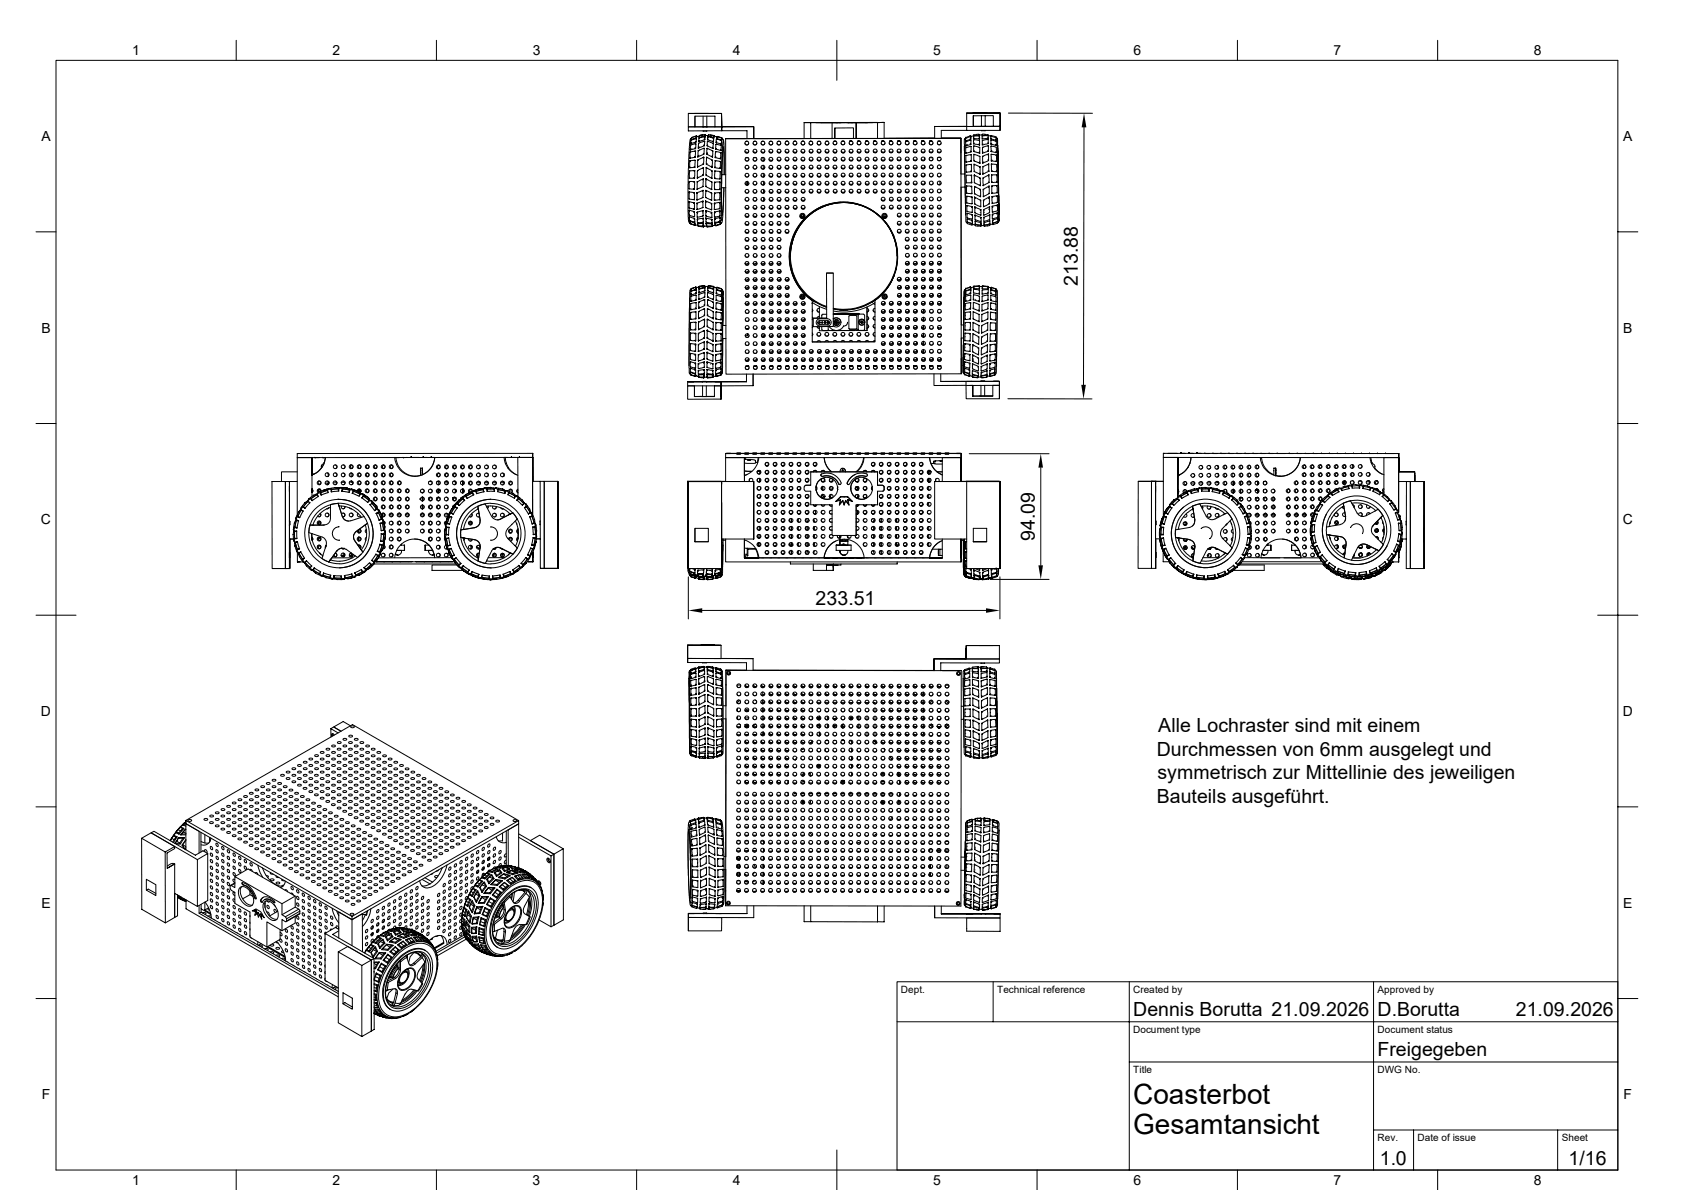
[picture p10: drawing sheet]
<svg xmlns="http://www.w3.org/2000/svg" width="297mm" height="210mm" viewBox="0 0 297 210" stroke-linecap="round" stroke-linejoin="round" font-family="sans-serif">
<defs><g id="words">
<g font-size="4.9">
<text x="200.1" y="194.8">Coasterbot</text>
<text x="200.1" y="200.1">Gesamtansicht</text>
</g>
<g font-size="3.4">
<text x="190.3" y="50.5" transform="rotate(-90 190.3 50.5)">213.88</text>
<text x="182.7" y="95.5" transform="rotate(-90 182.7 95.5)">94.09</text>
<text x="144" y="106.7">233.51</text>
<text x="204.5" y="129.2">Alle Lochraster sind mit einem</text>
<text x="204.2" y="133.3">Durchmessen von 6mm ausgelegt und</text>
<text x="204.4" y="137.5">symmetrisch zur Mittellinie des jeweiligen</text>
<text x="204.2" y="141.6">Bauteils ausgeführt.</text>
<text x="200.1" y="179.3">Dennis Borutta 21.09.2026</text>
<text x="243.2" y="179.3">D.Borutta</text>
<text x="267.6" y="179.3">21.09.2026</text>
<text x="243.2" y="186.3">Freigegeben</text>
<text x="243.6" y="205.5">1.0</text>
<text x="277" y="205.5">1/16</text>
</g>
<g font-size="2.5">
<text x="23.4" y="9.8">1</text>
<text x="58.7" y="9.8">2</text>
<text x="94.1" y="9.8">3</text>
<text x="129.4" y="9.8">4</text>
<text x="164.8" y="9.7">5</text>
<text x="200.1" y="9.8">6</text>
<text x="235.5" y="9.8">7</text>
<text x="270.8" y="9.8">8</text>
<text x="7.3" y="24.9">A</text>
<text x="286.6" y="24.9">A</text>
<text x="7.3" y="58.7">B</text>
<text x="286.6" y="58.7">B</text>
<text x="7.2" y="92.5">C</text>
<text x="286.5" y="92.5">C</text>
<text x="7.2" y="126.4">D</text>
<text x="286.5" y="126.4">D</text>
<text x="7.3" y="160.2">E</text>
<text x="286.6" y="160.2">E</text>
<text x="7.4" y="194">F</text>
<text x="286.7" y="194">F</text>
<text x="23.4" y="209.1">1</text>
<text x="58.7" y="209.1">2</text>
<text x="94.1" y="209.1">3</text>
<text x="129.4" y="209.1">4</text>
<text x="164.8" y="209.1">5</text>
<text x="200.1" y="209.1">6</text>
<text x="235.5" y="209.1">7</text>
<text x="270.8" y="209.1">8</text>
</g>
<g font-size="1.8">
<text x="159.1" y="175.2">Dept.</text>
<text x="176.1" y="175.2">Technical reference</text>
<text x="200.1" y="175.2">Created by</text>
<text x="243.2" y="175.2">Approved by</text>
<text x="200.1" y="182.3">Document type</text>
<text x="243.2" y="182.3">Document status</text>
<text x="200.1" y="189.4">Title</text>
<text x="243.2" y="189.4">DWG No.</text>
<text x="243.2" y="201.4">Rev.</text>
<text x="250.3" y="201.4">Date of issue</text>
<text x="275.8" y="201.4">Sheet</text>
</g>
</g></defs>
<g fill="none" stroke="#000" stroke-width=".18">
<path d="M9.9 10.6h275.8v195.9h-275.8zM41.7 7.1v3.5M77.1 7.1v3.5M112.4 7.1v3.5M147.8 7.1v7.1M170.7 20h5.9v2.3h-1.2v-1.9h-3.5M170.7 20h5.9M170.7 20v3M171.9 19.9l2.3 .1M176.6 19.9v3.1M178.1 20h14.8M183.1 7.1v3.5"/>
<path d="M218.5 7.1v3.5M253.9 7.1v3.5M121.5 20h5.9v.5M121.5 22.4h5.9v.7h-5.9zM121.7 33.8l.9 .2M121.7 37.2l.1 .8M121.7 35.7l.1 1M121.7 33.8l.1 .2M121.7 36.7l.9 .2M121.7 33.9v.8a.4 .4 0 0 0 .1 .4 .4 .4 0 0 0 .4 .1l.4 .1M121.7 32l1 .1M121.7 38.4v-.1a.55 .55 0 0 0 .1 .6 .55 .55 0 0 0 .5 .2l.3 .1"/>
<path d="M121.7 32l.1 .1M121.7 38l.9 .2M121.7 32v.8a.46 .46 0 0 0 .1 .6 .46 .46 0 0 0 .6 0h.2M121.8 37.3l-.1-.2 .9 .3M121.8 35.8l-.1-.2 .9 .2M121.8 35.1h-.1M121.8 33.2l-.1 .1M121.8 30.1v.1M121.8 30.1l-.1 1.4M121.8 36.7h.1M121.8 38.4l-.1-.1a.42 .42 0 0 1 .6 .2h.4M121.8 39.1a.44 .44 0 0 0 .5 .5l.3 .1"/>
<path d="M121.8 31.3l-.1 .2M121.8 28.4h.1M121.8 28.4v1.2M121.8 39.2v-.2l.9 .4M121.8 39.4l.1 .1M121.8 27.8h.1M121.9 39.5l.7 .2M121.9 26.3v.1M121.9 39.4v.1M121.9 26.8l-.1 1.1M122 25.2v.1M122 25.6l-.1 .8"/>
<path d="M122.1 24.7l.7-.2a.39 .39 0 0 1 .1 .4 .39 .39 0 0 1-.3 .3l-.6 .1M122.1 25.2l-.1 .1M122.1 24.7l-.1 .6M122.1 24.4l-.2 .2-.1 .7-.3 7.3v5.7l.1 .7 .2 .3M122.1 25.1v.1M122.1 24.4h.1M122.2 24.3l-.1 .3M122.2 26.2h.1M122.5 33.3l.1 .1M122.5 31.3l.2 .2M122.5 36.8v.1M122.6 29.4l.1 .1"/>
<path d="M122.6 37.4l.1 .8h-.2M122.6 35.8v1.1l-.1-.1M122.6 34v1.3l-.1-.1M122.6 37.4l-.1 .1M122.6 35.8l-.1 .1M122.6 34l-.1 .1M122.6 27.6l.2 .1M122.6 39.7h.1M122.7 26.7h.1v.6a.45 .45 0 0 1-.2 .5 .45 .45 0 0 1-.4 .1h-.4l.1-.2M122.7 38.5v.7h-.2M122.7 32.1l-.1 1.3M122.7 38.5l-.2 .2"/>
<path d="M122.7 32.1l-.2 .1M122.7 30.1v.8a.41 .41 0 0 1-.1 .5 .41 .41 0 0 1-.5 .1h-.4M122.7 30.1l-.2 .1M122.7 26.1l.1 .1M122.7 30.1h-.9M122.7 20.5v1.9M122.7 20h2.4zM122.7 39.4v.2M122.7 39.4h-.1M122.7 28.3l-.9 .1M122.7 28.3v.8a.41 .41 0 0 1-.1 .4 .41 .41 0 0 1-.5 .1h-.3v-.1M122.7 25.4h.2v.3a.46 .46 0 0 1-.5 .6l-.5 .2 .1-.2"/>
<path d="M122.7 39.6l-.1 .1M122.7 28.3h-.1M122.7 39.7h.1M122.8 39.7h-.2M122.8 25l.1 .1M122.8 39.7l.4 .1M122.8 26.7l-.9 .1M122.8 26.2h.1M122.8 25.4l-.8 .2M122.9 24.2l.1 .2M123 24.2v.1M123 24l.1 .1-.2-.1-.8 .3"/>
<path d="M123 24.1v.3l-.9 .3v-.2M123 24.1v-.1l-.9 .3M123.1 35.9l1-.4v1.1h-.1M123.1 34l1-.4v1.3M123.1 35.9l.1 .1M123.1 35.9v1.1l.1-.1M123.1 34l.1 .1M123.1 34v1.3M123.1 34v.1M123.1 35.3h.1M123.1 35.9h.1M123.1 37.4l1-.3v1h-.1"/>
<path d="M123.1 37.4l.1 .2M123.1 38.3h.1M123.1 32.1h.1M123.1 37.4v.9M123.1 32.1v1.3M123.1 33.4h.1M123.1 37.4v.1M123.1 38.7v.5l.1 .1M123.2 39.4h.9a.22 .22 0 0 1 .2 .2 .22 .22 0 0 1-.2 .3M123.2 39.4v.2M123.2 35.2l-.1 .1M123.2 30.1h.1"/>
<path d="M123.2 39.5v.3M123.2 30.1l-.1 1.3M123.2 29.4h.1M123.2 33.2l-.1 .2M123.2 39.5h.1M123.2 38.8l-.1-.2h.7a.26 .26 0 0 1 .4 0 .26 .26 0 0 1 0 .3v.2l-.1 .1M123.2 39.8l.1 .1M123.2 39.8l.9 .1M123.2 27.6v.1M123.2 29.3v.2M123.2 39.9h.1M123.3 28.3l-.1-.1v.2v1.1"/>
<path d="M123.3 26.1h.1M123.3 39.9l.9 .1M123.3 39.9h.1M123.4 26.6h-.1l-.1 1.1M123.4 26.5v.1M123.4 25.9l-.1 .3M123.4 25.3l-.1 .9M123.4 25.9h.1M123.4 27.4h.1M123.5 24.1v.1M123.5 24l-.5 .1M123.5 24.3l-.1 .6"/>
<path d="M123.5 26.5h.1M123.6 23.9l-.1 .3M124 34.8l.1 .1M124 32.9h.1M124 37.6h.1M124.1 30.8l.1 .1M124.1 36.6h.1M124.1 39.8v.1M124.1 28.8l.1 .2M124.1 39.2l-.9 .1M124.1 38.1l-1 .2M124.1 36.6l-1 .3"/>
<path d="M124.1 34.9l-1 .4M124.1 39.7v.1M124.1 20.5v1.9h.8l-.1-1.9M124.1 23.1h.7M124.1 27.9l.2-.2v.8a.72 .72 0 0 1-.7 .8l-.4 .2M124.1 39.9h.2M124.1 37.1l-.1 .3M124.1 35.5l-.1 .2M124.1 33.6l-.1 .2M124.1 32.9l-1 .5M124.2 31.6l-.1 1.3M124.2 38.5l-.1 .2"/>
<path d="M124.2 31.6l-.1 .2M124.2 27.1l.1 .1M124.2 31.6l-1.1 .5M124.2 39.4l-.1 .2M124.2 29.6l-1 .5M124.2 27.7v.1M124.2 29.6v.8a.72 .72 0 0 1-.7 .8l-.4 .3 .1-.3M124.2 26.2h.2l-.1 .3a.69 .69 0 0 1-.5 .9l-.6 .3 .1-.2M124.2 29.6l-.1 .1M124.2 26.2h.1M124.3 39.9l-.2 .1M124.3 25.6l.1 .1"/>
<path d="M124.3 27.7l-1.1 .5M124.3 39.9h.1M124.3 25h.1v.2a.57 .57 0 0 1-.6 .7l-.5 .3M124.3 39.9h.4M124.3 25h.1M124.3 24.5l.1 .2M124.3 39.9l-.1 .1M124.3 26.2l-1 .4M124.4 24.9l-1 .4M124.4 24.2h.1M124.4 24.1a.55 .55 0 0 1-.1 .6 .55 .55 0 0 1-.5 .1l-.4 .2 .1-.2M124.4 23.9l.1 .1"/>
<path d="M124.4 24.1l-.9 .3M124.4 23.8l.2 .1M124.5 23.8l-1 .1 .7-.1M124.5 23.8l.1 .1M124.6 23.9l-.1 .1-1 .3v-.2M124.6 35.5l1.1 .4M124.6 35.5v1.1h.1M124.6 35.5l.1 .2M124.6 23.9h.4M124.6 23.9h.1M124.6 38.5l1.1 .2M124.6 37.1l1.1 .4"/>
<path d="M124.6 37.1v1h.1M124.6 33.6l1.1 .5M124.6 33.6v1.3M124.6 38.5l.2 .2M124.6 38.5l.1 .7h.1M124.6 37.1l.1 .3M124.6 33.6l.1 .2M124.6 36.7l1 .3M124.6 32.9l1.1 .6M124.6 32.9h.1M124.6 34.8v.1M124.6 38.5h.1"/>
<path d="M124.7 31.6l-.1 1.3M124.7 31.6l1 .5-.1 .1M124.7 31.6l.1 .2M124.7 38.1l1 .3M124.7 31.5v.1M124.7 32.9h.1M124.7 33.7h.1M124.7 29.6v.8a.58 .58 0 0 0 .5 .8l.5 .3M124.7 39.4l1.1 .1M124.7 39.4l.1 .2M124.7 39.4v.4l.1 .1h-.1M124.7 29.6l.1 .1"/>
<path d="M124.7 29.6l1 .6M124.7 34.8l-.1 .1M124.7 30.8v.1M124.7 31.6v.1M124.7 36.6h.1M124.7 39.9l.2 .1M124.7 32.9h-.1M124.7 39.9l.1 .1h.9M124.7 39.2l1 .2M124.7 37.4h.1M124.7 37.5h.1M124.8 30.8l-.1 .1"/>
<path d="M124.8 29.7h.1M124.8 27.8l1 .5M124.8 28.8v.1M124.8 28.8l-.1 .2M124.8 27.8h.1M124.9 27.9h.1M124.9 27.9l-.2-.2v.5a.65 .65 0 0 0 .3 .9l.8 .4M124.9 25.7l1 .5M124.9 26.2l1 .4M124.9 27.1l-.1 .1M124.9 27.1h.1M124.9 27v.1"/>
<path d="M124.9 24.7l1.1 .3M124.9 26.2h.1M124.9 26.3h.1M125 26.2h-.2v.3a.55 .55 0 0 0 .3 .9l.7 .3M125 24.9l.9 .4M125 25.6l-.1 .1M125 26.3h.1M125 25h-.1v.7M125 24.5l-.1 .2M125.1 24.1l.9 .3M125.1 24.1h-.1l-.1 .6M125.1 23.9l-.1 .2 1 .2 .1-.2a.92 .92 0 0 0-1-.3l-.1 .2"/>
<path d="M125.4 23.8l.6 .1M125.6 35.2l.1 .1M125.6 37.6h.1M125.6 33.3l.1 .2M125.6 31.3l.1 .2M125.7 37.5l-.1 .1M125.7 37.5v.9l-.1-.1M125.7 35.9l-.1 .1M125.7 35.9v1.1l-.1-.1M125.7 34.1l-.1 .1M125.7 29.3l.1 .2M125.7 34.1v1.2l-1.1-.4"/>
<path d="M125.7 24.1v.1M125.7 33.4v.1M125.7 38.7l-.1 .1M125.7 38.7v.7h-.1M125.7 32.1v1.4M125.7 31.4v.1M125.7 30.2h-.1M125.7 27.5l.1 .2M125.7 30.2v1.3M125.8 39.5l-.1 .2M125.8 39.5l-.1 .4h-.9M125.8 26.6l.1 .1-.1 1"/>
<path d="M125.8 28.3h.1M125.8 28.3h-.1M125.8 26l.1 .2M125.8 28.3v1.2M125.8 26.6h.1M125.8 27.7h.1M125.9 39.8l-.2 .2M125.9 25.3v.9M125.9 24.8l.1 .2M125.9 26.2h.1M125.9 24.4h.1v.6M125.9 24.1l.1 .1"/>
<path d="M126 25h.1M126 23.9l.1 .2M126 23.9l.2 .2M126.1 24v.1M126.1 35.9l.2 .1M126.1 24.1h.5M126.2 36.7h.1M126.2 35h.1M126.2 37.4l.1 .2M126.2 34.1l.1 .1M126.2 32.1l.1 .2M126.2 33.5h.9"/>
<path d="M126.2 35.8v.1M126.2 38.6l.1 .2M126.2 30.2v.9a.31 .31 0 0 0 0 .4 .31 .31 0 0 0 .4 0l.5 .1M126.2 30.2l.2 .1M126.2 30.2l1 .1M126.2 37.5h.1M126.2 29.5h.1M126.2 39.4l.2 .1M126.2 30.2h.1M126.2 22.4v-1.9h-3.5v1.9h-1.2v-2.4h5.9v2.4M126.3 28.3l-.1 .8a.36 .36 0 0 0 .1 .5 .36 .36 0 0 0 .4 .1h.5l-.1-.1M126.3 33.4l-.1 .1"/>
<path d="M126.3 28.3l.1 .1M126.3 28.3v.1M126.3 37.8h.1M126.3 31.4l-.1 .1M126.3 28.3l.9 .2M126.3 39.8h.2M126.4 29.5l-.2 .1M126.4 26.7l.9 .2M126.4 27.7l-.1 .1M126.5 26.8l-.2-.1v.7a.32 .32 0 0 0 0 .4 .32 .32 0 0 0 .3 .1l.6 .1M126.5 39.8h-.1a.31 .31 0 0 0-.5 0M126.5 25.4l.5 .2a.31 .31 0 0 1 .4 .1 .31 .31 0 0 1-.1 .4v.4"/>
<path d="M126.5 26.2l-.2 .1M126.5 25.5h-.1v.5a.32 .32 0 0 0 .1 .4 .32 .32 0 0 0 .3 0l.5 .2-.1-.2M126.6 25l-.2 .1M126.6 24.1h.1M126.6 24.5l.8 .3M126.6 24.6h-.1v.1a.44 .44 0 0 0 .1 .5 .44 .44 0 0 0 .4 .1l.4 .2-.1-.2M126.7 24.3l-.2 .1M126.7 24.1h-.1M126.7 24.1l.7 .2M126.7 24.1h.1M127 35.9h.1M127 34.1l.1-.1h-.6a.33 .33 0 0 0-.4 .2 .33 .33 0 0 0 .1 .3l-.1 .8h.2"/>
<path d="M127 35.2l.1 .1M127 33.4l.1 .1M127.1 37.4h.1M127.1 35.9h.1M127.1 34.1h.1M127.1 38.5v-.2l-.2 .1a.57 .57 0 0 0-.6 .2 .57 .57 0 0 0-.1 .7l.1-.1M127.1 32.2v-.1h-.6a.33 .33 0 0 0-.4 .1 .33 .33 0 0 0 .1 .4v.9M127.1 31.5v.1M127.1 32.2h.1M127.1 37.3h.1M127.1 35.7l-.7 .1a.29 .29 0 0 0-.2 .5l-.1 .7 .2-.1M127.1 35.7l-.1 .2"/>
<path d="M127.1 38.1l-.9 .2M127.1 36.8l-.9 .2M127.1 35.3h-.9M127.1 35.7v.1M127.1 38.5h.1M127.1 30.3h.1M127.1 39.3l.1-.2-1 .3v.2l.2 .2 .7-.3M127.1 37.2l-.5 .1a.48 .48 0 0 0-.5 .2 .48 .48 0 0 0 .1 .6v.2h.1M127.1 37.2v.9M127.1 37.2l-.1 .2M127.1 35.7l-.1 1.1M127.1 34v1.3"/>
<path d="M127.1 37.2v.1M127.1 38.4l.1 .6-.9 .3M127.1 32.1v1.4M127.1 38.4h.1M127.2 30.3h-.1M127.2 27.9v.1M127.2 39.1v.3M127.2 30.3l-.1 1.3M127.2 28.5h.1M127.2 39.1v.1M127.2 27.9h.1M127.2 39.4l-.1 .1"/>
<path d="M127.2 39.4v.2l-.7 .2M127.2 28.5h-.1M127.2 26.9h.1M127.2 28.5v1.2M127.3 26.4h.1M127.3 26.5h.1M127.3 39.4l-.1 .2M127.3 26.9l-.1 1.1M127.4 38h.1M127.4 24.8v.6M127.4 25.3h.1M127.4 24.6v.1"/>
<path d="M127.4 20.5v1.9h5.7v2M127.4 20.5v1.9M127.4 33.1h.8M127.4 24.3l.1 .2M127.4 24.3l.2 .2M127.4 24.7h.1M127.5 30.8h.7M127.5 24.5v-.1a.74 .74 0 0 0-1-.2v.2l.9 .3M127.5 24.5l.2 .2 .1 .5 .1 5.6M127.5 24.5l-.1 .2M127.5 24.5h.1M127.6 25.9h.1"/>
<path d="M127.7 26.5l-.3 6 .1 4.9M127.7 25l-.3 6.5v7.4M127.8 33.1l-.2 5.6-.1 .6-.3 .1M127.9 30.8l-.1-4.1-.1-.8-.3 5.4a38.7 38.7 0 0 0 .1 6.7l.3-4.9M128.1 24.4h3.8v-1.3h-4.5v-.7h5.7v2M128.1 24.5l41.6-.1v41.6h-41.5zM128.1 24.4v.1M131.5 24.4h.1M131.5 25.3a.33 .33 0 0 0 .4 .3 .33 .33 0 0 0 .3-.3M131.5 26.7a.33 .33 0 0 0 .4 .3 .33 .33 0 0 0 .3-.3M131.6 28.1a.33 .33 0 0 0 .3 .3 .33 .33 0 0 0 .3-.3M131.6 29.5a.33 .33 0 0 0 .3 .3 .33 .33 0 0 0 .3-.3"/>
<path d="M131.6 30.9a.33 .33 0 0 0 .3 .3 .33 .33 0 0 0 .3-.3M131.6 32.4a.33 .33 0 0 0 .3 .3 .33 .33 0 0 0 .3-.3M131.6 33.8a.33 .33 0 0 0 .3 .3 .33 .33 0 0 0 .3-.3M131.6 35.2a.33 .33 0 0 0 .3 .3 .33 .33 0 0 0 .3-.3M131.6 36.6a.33 .33 0 0 0 .3 .3 .33 .33 0 0 0 .3-.3M131.6 38a.33 .33 0 0 0 .3 .3 .33 .33 0 0 0 .3-.3M131.6 39.4a.33 .33 0 0 0 .3 .3 .33 .33 0 0 0 .3-.3M131.6 27.9h.5M131.6 26.9l.3-.1 .2 .2M131.7 36.8h.2l.2 .1M131.7 38.2h.2l.2 .1M131.7 39.7l.2-.1 .2 .1"/>
<path d="M131.8 29.2h.2M131.8 24.9l.1 .1h-.2M131.8 34.8h.2M131.9 32.7l.1-.7v.7M131.9 24.9l.2 .1h-.4M131.9 32v.6zM133 25.3a.33 .33 0 0 0 .3 .3 .33 .33 0 0 0 .3-.3M133 26.7a.33 .33 0 0 0 .3 .3 .33 .33 0 0 0 .3-.3M133 28.1a.33 .33 0 0 0 .3 .3 .33 .33 0 0 0 .3-.3M133 29.5a.33 .33 0 0 0 .3 .3 .33 .33 0 0 0 .3-.3M133 30.9a.33 .33 0 0 0 .3 .3 .33 .33 0 0 0 .3-.3M133 32.3a.33 .33 0 0 0 .3 .4 .33 .33 0 0 0 .3-.4"/>
<path d="M133 33.8a.33 .33 0 0 0 .3 .3 .33 .33 0 0 0 .3-.3M133 35.2a.33 .33 0 0 0 .3 .3 .33 .33 0 0 0 .3-.3M133 36.6a.33 .33 0 0 0 .3 .3 .33 .33 0 0 0 .3-.3M133 38a.33 .33 0 0 0 .3 .3 .33 .33 0 0 0 .3-.3M133 39.4a.33 .33 0 0 0 .3 .3 .33 .33 0 0 0 .3-.3M133 26.9l.3-.1 .2 .2M133 27.8h.5M133.1 36.8h.2l.2 .1M133.1 38.2h.2l.2 .1M133.1 39.7l.2-.1 .2 .1M133.1 34.9h.4M133.2 29.1h.2"/>
<path d="M133.2 24.9h.2M133.5 25h-.4h.4M134.4 25.3a.33 .33 0 0 0 .3 .3 .33 .33 0 0 0 .3-.3M134.4 26.7a.33 .33 0 0 0 .3 .3 .33 .33 0 0 0 .3-.3M134.4 28.1a.33 .33 0 0 0 .3 .3 .33 .33 0 0 0 .3-.3M134.4 29.5a.33 .33 0 0 0 .3 .3 .33 .33 0 0 0 .3-.3M134.4 30.9a.33 .33 0 0 0 .3 .3 .33 .33 0 0 0 .3-.3M134.4 32.3a.33 .33 0 0 0 .3 .4 .33 .33 0 0 0 .3-.4M134.4 33.8a.33 .33 0 0 0 .3 .3 .33 .33 0 0 0 .3-.3M134.4 35.2a.33 .33 0 0 0 .3 .3 .33 .33 0 0 0 .3-.3M134.4 36.6a.33 .33 0 0 0 .3 .3 .33 .33 0 0 0 .3-.3M134.4 38a.33 .33 0 0 0 .3 .3 .33 .33 0 0 0 .4-.3"/>
<path d="M134.4 39.4a.33 .33 0 0 0 .3 .3 .33 .33 0 0 0 .4-.3M134.5 26.9l.2-.1 .2 .2M134.5 36.8h.2l.2 .1M134.5 38.2h.2l.2 .1M134.5 39.7l.2-.1 .2 .1M134.5 27.8h.2l.1 .5M134.5 25h.4M134.8 28.3l.1 .1M134.8 29.7l.1 .1M134.8 31.1l.1 .1M134.8 30.6v.7M134.8 28.3v.1"/>
<path d="M134.8 29.1v.8M134.8 32.5l.1 .1M134.8 34l.1 .1M134.8 32v.7M134.8 33.4v.7M134.8 35.4v.1M134.8 35.4l.1 .1M134.8 34.8v.6M135.8 25.3a.33 .33 0 0 0 .3 .3 .33 .33 0 0 0 .4-.3M135.8 26.7a.33 .33 0 0 0 .3 .3 .33 .33 0 0 0 .4-.3M135.8 28.1a.33 .33 0 0 0 .3 .3 .33 .33 0 0 0 .4-.3M135.8 29.5a.33 .33 0 0 0 .3 .3 .33 .33 0 0 0 .4-.3"/>
<path d="M135.8 30.9a.33 .33 0 0 0 .3 .3 .33 .33 0 0 0 .4-.3M135.8 32.3a.33 .33 0 0 0 .4 .4 .33 .33 0 0 0 .3-.4M135.8 33.8a.33 .33 0 0 0 .4 .3 .33 .33 0 0 0 .3-.3M135.8 35.2a.33 .33 0 0 0 .4 .3 .33 .33 0 0 0 .3-.3M135.8 36.6a.33 .33 0 0 0 .4 .3 .33 .33 0 0 0 .3-.3M135.8 38a.33 .33 0 0 0 .4 .3 .33 .33 0 0 0 .3-.3M135.8 39.4a.33 .33 0 0 0 .4 .3 .33 .33 0 0 0 .3-.3M135.9 26.9l.2-.1 .2 .2M135.9 28.3h.2l.2 .1M135.9 29.7h.2l.2 .1M135.9 31.2l.2-.1 .2 .1M135.9 32.6l.2-.1 .2 .1"/>
<path d="M135.9 34l.2-.1 .2 .1M135.9 35.4l.2-.1 .2 .2M135.9 36.8h.2l.2 .1M135.9 38.2h.2l.2 .1M135.9 39.7l.3-.1 .2 .1M135.9 25h.4M137.2 25.3a.33 .33 0 0 0 .3 .3 .33 .33 0 0 0 .4-.3M137.2 26.7a.33 .33 0 0 0 .4 .3 .33 .33 0 0 0 .3-.3M137.2 28.1a.33 .33 0 0 0 .4 .3 .33 .33 0 0 0 .3-.3M137.2 29.5a.33 .33 0 0 0 .4 .3 .33 .33 0 0 0 .3-.3M137.2 30.9a.33 .33 0 0 0 .4 .3 .33 .33 0 0 0 .3-.3M137.2 32.3a.33 .33 0 0 0 .4 .4 .33 .33 0 0 0 .3-.4"/>
<path d="M137.2 33.8a.33 .33 0 0 0 .4 .3 .33 .33 0 0 0 .3-.3M137.2 35.2a.33 .33 0 0 0 .4 .3 .33 .33 0 0 0 .3-.3M137.2 36.6a.33 .33 0 0 0 .4 .3 .33 .33 0 0 0 .3-.3M137.2 38a.33 .33 0 0 0 .4 .3 .33 .33 0 0 0 .3-.3M137.2 39.4a.33 .33 0 0 0 .4 .3 .33 .33 0 0 0 .3-.3M137.3 26.9l.2-.1 .2 .2M137.3 28.3h.2l.2 .1M137.3 29.7h.2l.2 .1M137.3 31.2l.2-.1 .2 .1M137.3 32.6l.2-.1 .2 .1M137.3 34l.2-.1 .2 .1M137.3 35.4l.3-.1 .2 .2"/>
<path d="M137.3 36.8h.3l.2 .1M137.3 38.2h.3l.2 .1M137.3 39.6h.3l.2 .1M137.3 25h.4M138.6 25.3a.33 .33 0 0 0 .4 .3 .33 .33 0 0 0 .3-.3M138.6 26.7a.33 .33 0 0 0 .4 .3 .33 .33 0 0 0 .3-.3M138.6 28.1a.33 .33 0 0 0 .4 .3 .33 .33 0 0 0 .3-.3M138.6 29.5a.33 .33 0 0 0 .4 .3 .33 .33 0 0 0 .3-.3M138.6 30.9a.33 .33 0 0 0 .4 .3 .33 .33 0 0 0 .3-.3M138.6 32.3a.33 .33 0 0 0 .4 .4 .33 .33 0 0 0 .3-.4M138.6 33.7a.33 .33 0 0 0 .4 .4 .33 .33 0 0 0 .3-.4M138.6 35.2a.33 .33 0 0 0 .4 .3 .33 .33 0 0 0 .3-.3"/>
<path d="M138.6 36.6a.33 .33 0 0 0 .4 .3 .33 .33 0 0 0 .3-.3M138.6 38a.33 .33 0 0 0 .4 .3 .33 .33 0 0 0 .3-.3M138.6 39.4a.33 .33 0 0 0 .4 .3 .33 .33 0 0 0 .3-.3M138.7 26.9l.2-.1 .2 .2M138.7 28.3h.2l.2 .1M138.7 29.7h.3l.2 .1M138.7 31.2l.3-.1 .2 .1M138.7 32.6l.3-.1 .2 .1M138.7 34l.3-.1 .2 .1M138.7 35.4l.3-.1 .2 .2M138.7 36.8h.3l.2 .1M138.7 38.2h.3l.2 .1"/>
<path d="M138.7 39.6h.3l.2 .1M138.8 25h.3M138.9 24.9h.2M140 25.3a.33 .33 0 0 0 .4 .3 .33 .33 0 0 0 .3-.3M140 26.7a.33 .33 0 0 0 .4 .3 .33 .33 0 0 0 .3-.3M140 28.1a.33 .33 0 0 0 .4 .3 .33 .33 0 0 0 .3-.3M140 29.5a.33 .33 0 0 0 .4 .3 .33 .33 0 0 0 .3-.3M140 30.9a.33 .33 0 0 0 .4 .3 .33 .33 0 0 0 .3-.3M140 32.3a.33 .33 0 0 0 .4 .4 .33 .33 0 0 0 .3-.4M140 33.7a.33 .33 0 0 0 .4 .4 .33 .33 0 0 0 .3-.4M140 35.2a.33 .33 0 0 0 .4 .3 .33 .33 0 0 0 .3-.3M140.1 36.6a.33 .33 0 0 0 .3 .3 .33 .33 0 0 0 .3-.3"/>
<path d="M140.1 26.9l.3-.1 .2 .2M140.1 28.3h.3l.2 .1M140.1 29.7h.3l.2 .1M140.1 31.2l.3-.1 .2 .1M140.1 32.6l.3-.1 .2 .1M140.1 34l.3-.1 .2 .1M140.1 35.4l.3-.1 .2 .2M140.1 36.8h.3l.2 .1M140.2 24.9l.4 .1M140.3 24.9h.2M141.2 38.1a.45 .45 0 0 0 .5 .4 .45 .45 0 0 0 .4-.4M141.4 38.1a.33 .33 0 0 0 .3 .3 .33 .33 0 0 0 .3-.3"/>
<path d="M141.4 25.3a.33 .33 0 0 0 .4 .3 .33 .33 0 0 0 .3-.3M141.4 26.7a.33 .33 0 0 0 .4 .3 .33 .33 0 0 0 .3-.3M141.4 28.1a.33 .33 0 0 0 .4 .3 .33 .33 0 0 0 .3-.3M141.4 29.5a.33 .33 0 0 0 .4 .3 .33 .33 0 0 0 .3-.3M141.4 30.9a.33 .33 0 0 0 .4 .3 .33 .33 0 0 0 .3-.3M141.5 38.1l.2 .2 .2-.2M141.5 32.3a.33 .33 0 0 0 .3 .4 .33 .33 0 0 0 .3-.4M141.5 33.7a.33 .33 0 0 0 .3 .4 .33 .33 0 0 0 .3-.4M141.5 35.2a.33 .33 0 0 0 .3 .3 .33 .33 0 0 0 .3-.3M141.5 36.6a.33 .33 0 0 0 .3 .3 .33 .33 0 0 0 .3-.3M141.5 26.9l.3-.1 .2 .2M141.5 28.3h.3l.2 .1"/>
<path d="M141.5 29.7h.3l.2 .1M141.5 31.2l.3-.1 .2 .1M141.5 32.6l.3-.1 .2 .1M141.5 34l.3-.1 .2 .1M141.5 35.4l.3-.1 .2 .1M141.5 36.8h.3l.2 .1M141.6 25h.4M141.7 24.9h.2M141.9 38.2h-.4M142 21.6v2.8h-8.9M142.9 25.3a.33 .33 0 0 0 .3 .3 .33 .33 0 0 0 .3-.3M142.9 26.7a.33 .33 0 0 0 .3 .3 .33 .33 0 0 0 .3-.3"/>
<path d="M142.9 28.1a.33 .33 0 0 0 .3 .3 .33 .33 0 0 0 .3-.3M142.9 29.5a.33 .33 0 0 0 .3 .3 .33 .33 0 0 0 .3-.3M142.9 30.9a.33 .33 0 0 0 .3 .3 .33 .33 0 0 0 .3-.3M142.9 32.3a.33 .33 0 0 0 .3 .4 .33 .33 0 0 0 .3-.4M142.9 33.7a.33 .33 0 0 0 .3 .4 .33 .33 0 0 0 .3-.4M142.9 26.9l.3-.1 .2 .2M142.9 28.3h.3l.2 .1M142.9 29.7h.3l.2 .1M142.9 31.2l.3-.1 .2 .1M142.9 32.6l.3-.1 .2 .1M143 34l.2-.1 .2 .1M143 25h.4"/>
<path d="M143.2 21.6v2.8M143.2 24.9h.1M144.1 21.6h3.8zM144.3 25.3a.33 .33 0 0 0 .3 .3 .33 .33 0 0 0 .4-.3M144.3 26.7a.33 .33 0 0 0 .3 .3 .33 .33 0 0 0 .4-.3M144.3 28.1a.33 .33 0 0 0 .3 .3 .33 .33 0 0 0 .4-.3M144.3 29.5a.33 .33 0 0 0 .3 .3 .33 .33 0 0 0 .4-.3M144.3 30.9a.33 .33 0 0 0 .3 .3 .33 .33 0 0 0 .4-.3M144.3 32.3a.33 .33 0 0 0 .3 .4 .33 .33 0 0 0 .4-.4M144.3 33.7a.33 .33 0 0 0 .3 .4 .33 .33 0 0 0 .4-.4M144.4 26.9l.2-.1 .2 .2M144.4 28.3h.2l.2 .1"/>
<path d="M144.4 29.7h.2l.2 .1M144.4 31.2l.2-.1 .2 .1M144.4 32.6l.2-.1 .2 .1M144.4 34l.2-.1 .2 .1M144.4 25h.4M144.9 21.6h3.6zM145.3 36.4a9.6 9.6 0 0 0-5.8 9.1 9.6 9.6 0 0 0 6.5 8.7 9.5 9.5 0 0 1-5.8-5.5M145.7 25.3a.33 .33 0 0 0 .3 .3 .33 .33 0 0 0 .4-.3M145.7 26.7a.33 .33 0 0 0 .3 .3 .33 .33 0 0 0 .4-.3M145.7 28.1a.33 .33 0 0 0 .3 .3 .33 .33 0 0 0 .4-.3M145.7 29.5a.33 .33 0 0 0 .3 .3 .33 .33 0 0 0 .4-.3M145.7 30.9a.33 .33 0 0 0 .3 .3 .33 .33 0 0 0 .4-.3"/>
<path d="M145.7 32.3a.33 .33 0 0 0 .3 .4 .33 .33 0 0 0 .4-.4M145.7 33.7a.33 .33 0 0 0 .3 .4 .33 .33 0 0 0 .4-.4M145.8 26.9l.2-.1 .2 .2M145.8 28.3h.2l.2 .1M145.8 29.7h.2l.2 .1M145.8 31.1h.2l.2 .1M145.8 32.6l.2-.1 .2 .1M145.8 34l.2-.1 .2 .1M145.8 24.9h.4zM146.9 21.6h-4.9h14.1h-1.2M146.9 21.6h8M146.9 21.6v2.8"/>
<path d="M147.1 25.2a.33 .33 0 0 0 .3 .4 .33 .33 0 0 0 .4-.4M147.1 26.7a.33 .33 0 0 0 .3 .3 .33 .33 0 0 0 .4-.3M147.1 28.1a.33 .33 0 0 0 .3 .3 .33 .33 0 0 0 .4-.3M147.1 29.5a.33 .33 0 0 0 .3 .3 .33 .33 0 0 0 .4-.3M147.1 30.9a.33 .33 0 0 0 .4 .3 .33 .33 0 0 0 .3-.3M147.1 32.3a.33 .33 0 0 0 .4 .4 .33 .33 0 0 0 .3-.4M147.1 33.7a.33 .33 0 0 0 .4 .4 .33 .33 0 0 0 .3-.4M147.2 26.9l.2-.1 .2 .2M147.2 28.3h.2l.2 .1M147.2 29.7h.2l.2 .1M147.2 31.1h.2l.2 .1M147.2 32.6l.2-.1 .2 .1"/>
<path d="M147.2 34l.2-.1 .2 .1M147.3 24.9h.3zM147.4 22.6v1.8v-1.8h3.3v1.8M147.4 24.9h.1M147.6 21.6h2.9zM147.6 24.9h.1M148.3 35.7v.1M148.3 35.8a9.4 9.4 0 0 0-8.5 7.1M148.3 35.8h1.5M148.3 35.6v.2M148.4 21.6h.1M148.5 25.2a.33 .33 0 0 0 .3 .4 .33 .33 0 0 0 .4-.4"/>
<path d="M148.5 26.7a.33 .33 0 0 0 .4 .3 .33 .33 0 0 0 .3-.3M148.5 28.1a.33 .33 0 0 0 .4 .3 .33 .33 0 0 0 .3-.3M148.5 29.5a.33 .33 0 0 0 .4 .3 .33 .33 0 0 0 .3-.3M148.5 30.9a.33 .33 0 0 0 .4 .3 .33 .33 0 0 0 .3-.3M148.5 32.3a.33 .33 0 0 0 .4 .4 .33 .33 0 0 0 .3-.4M148.5 33.7a.33 .33 0 0 0 .4 .4 .33 .33 0 0 0 .3-.4M148.6 26.9l.2-.1 .3 .2M148.6 28.3h.2l.3 .1M148.6 29.7h.2l.3 .1M148.6 31.1h.2l.3 .1M148.6 32.6l.2-.1 .3 .1M148.6 34l.3-.1 .2 .1"/>
<path d="M148.7 24.9h.4M148.7 24.9h.3zM149.6 21.6h3.6zM149.7 35.7v.1M149.7 21.6h.1M149.8 35.8a9.4 9.4 0 0 1 8.4 7.2M149.8 35.7v.1M149.8 21.6h.1M150 25.2a.33 .33 0 0 0 .3 .4 .33 .33 0 0 0 .3-.4M150 26.7a.33 .33 0 0 0 .3 .3 .33 .33 0 0 0 .3-.3M150 28.1a.33 .33 0 0 0 .3 .3 .33 .33 0 0 0 .3-.3M150 29.5a.33 .33 0 0 0 .3 .3 .33 .33 0 0 0 .3-.3"/>
<path d="M150 30.9a.33 .33 0 0 0 .3 .3 .33 .33 0 0 0 .3-.3M150 32.3a.33 .33 0 0 0 .3 .4 .33 .33 0 0 0 .3-.4M150 33.7a.33 .33 0 0 0 .3 .4 .33 .33 0 0 0 .3-.4M150 26.9l.2-.1 .3 .2M150 28.3h.3l.2 .1M150 29.7h.3l.2 .1M150 31.1h.3l.2 .1M150 32.6l.3-.1 .2 .1M150 34l.3-.1 .2 .1M150.1 24.9h.2zM150.1 24.9h.3M150.1 24.9h.4"/>
<path d="M150.2 21.6h3.9zM151.2 21.6v2.8M151.4 25.2a.33 .33 0 0 0 .3 .4 .33 .33 0 0 0 .3-.4M151.4 26.7a.33 .33 0 0 0 .3 .3 .33 .33 0 0 0 .3-.3M151.4 28.1a.33 .33 0 0 0 .3 .3 .33 .33 0 0 0 .3-.3M151.4 29.5a.33 .33 0 0 0 .3 .3 .33 .33 0 0 0 .3-.3M151.4 30.9a.33 .33 0 0 0 .3 .3 .33 .33 0 0 0 .3-.3M151.4 32.3a.33 .33 0 0 0 .3 .4 .33 .33 0 0 0 .3-.4M151.4 33.7a.33 .33 0 0 0 .3 .4 .33 .33 0 0 0 .3-.4M151.4 26.9l.3-.1 .2 .1M151.4 28.3h.3l.2 .1M151.4 29.7h.3l.2 .1"/>
<path d="M151.4 31.1h.3l.2 .1M151.4 32.5h.3l.2 .1M151.4 34l.3-.1 .2 .1M151.5 24.9h.2zM151.5 24.9h.2M151.5 24.9h.4zM152.8 25.2a.33 .33 0 0 0 .3 .4 .33 .33 0 0 0 .3-.4M152.8 26.6a.33 .33 0 0 0 .3 .4 .33 .33 0 0 0 .3-.4M152.8 28.1a.33 .33 0 0 0 .3 .3 .33 .33 0 0 0 .3-.3M152.8 29.5a.33 .33 0 0 0 .3 .3 .33 .33 0 0 0 .3-.3M152.8 30.9a.33 .33 0 0 0 .3 .3 .33 .33 0 0 0 .4-.3M152.8 32.3a.33 .33 0 0 0 .3 .4 .33 .33 0 0 0 .4-.4"/>
<path d="M152.8 33.7a.33 .33 0 0 0 .3 .4 .33 .33 0 0 0 .4-.4M152.9 26.9l.2-.1 .2 .1M152.9 28.3h.2l.2 .1M152.9 29.7h.2l.2 .1M152.9 31.1h.2l.2 .1M152.9 32.5h.2l.2 .1M152.9 34l.2-.1 .2 .1M152.9 24.9h.2zM153.1 24.9h-.2h.4M154.2 25.2a.33 .33 0 0 0 .3 .4 .33 .33 0 0 0 .4-.4M154.2 26.6a.33 .33 0 0 0 .3 .4 .33 .33 0 0 0 .4-.4M154.2 28.1a.33 .33 0 0 0 .3 .3 .33 .33 0 0 0 .4-.3"/>
<path d="M154.2 29.5a.33 .33 0 0 0 .3 .3 .33 .33 0 0 0 .4-.3M154.2 30.9a.33 .33 0 0 0 .3 .3 .33 .33 0 0 0 .4-.3M154.2 32.3a.33 .33 0 0 0 .3 .3 .33 .33 0 0 0 .4-.3M154.2 33.7a.33 .33 0 0 0 .3 .4 .33 .33 0 0 0 .4-.4M154.3 26.9l.2-.1 .2 .1M154.3 28.3h.2l.2 .1M154.3 29.7h.2l.2 .1M154.3 31.1h.2l.2 .1M154.3 32.5h.2l.2 .1M154.3 34l.2-.1 .2 .1M154.3 24.9h.2zM154.4 24.9h.1z"/>
<path d="M154.5 24.9h-.2h.4M154.9 21.6v2.8M155.6 25.2a.33 .33 0 0 0 .3 .4 .33 .33 0 0 0 .4-.4M155.6 26.6a.33 .33 0 0 0 .3 .4 .33 .33 0 0 0 .4-.4M155.6 28.1a.33 .33 0 0 0 .3 .3 .33 .33 0 0 0 .4-.3M155.6 29.5a.33 .33 0 0 0 .3 .3 .33 .33 0 0 0 .4-.3M155.6 30.9a.33 .33 0 0 0 .3 .3 .33 .33 0 0 0 .4-.3M155.6 32.3a.33 .33 0 0 0 .3 .3 .33 .33 0 0 0 .4-.3M155.6 33.7a.33 .33 0 0 0 .3 .4 .33 .33 0 0 0 .4-.4M155.6 35.1a.33 .33 0 0 0 .3 .4 .33 .33 0 0 0 .4-.4M155.6 36.5a.33 .33 0 0 0 .3 .4 .33 .33 0 0 0 .4-.4M155.7 26.9l.2-.1 .2 .1"/>
<path d="M155.7 28.3l.2-.1 .2 .1M155.7 29.7h.2l.2 .1M155.7 31.1h.2l.2 .1M155.7 32.5h.2l.2 .1M155.7 34l.2-.1 .2 .1M155.7 35.4l.2-.1 .2 .1M155.7 36.8l.2-.1 .2 .1M155.7 38.1a.45 .45 0 0 0 .5 .4 .45 .45 0 0 0 .4-.4M155.8 24.9h.2zM155.8 24.9h.3h-.3M155.8 38.1a.33 .33 0 0 0 .4 .3 .33 .33 0 0 0 .3-.3M156 38.2l.2 .1"/>
<path d="M156.1 38.1l.2 .2 .2-.2M156.1 21.6v2.8h8.9M157 25.2a.33 .33 0 0 0 .3 .4 .33 .33 0 0 0 .4-.4M157 26.6a.33 .33 0 0 0 .3 .4 .33 .33 0 0 0 .4-.4M157 28.1a.33 .33 0 0 0 .3 .3 .33 .33 0 0 0 .4-.3M157 29.5a.33 .33 0 0 0 .3 .3 .33 .33 0 0 0 .4-.3M157 30.9a.33 .33 0 0 0 .3 .3 .33 .33 0 0 0 .4-.3M157 32.3a.33 .33 0 0 0 .3 .3 .33 .33 0 0 0 .4-.3M157 33.7a.33 .33 0 0 0 .3 .4 .33 .33 0 0 0 .4-.4M157 35.1a.33 .33 0 0 0 .4 .4 .33 .33 0 0 0 .3-.4M157 36.5a.33 .33 0 0 0 .4 .4 .33 .33 0 0 0 .3-.4M157.1 26.9l.2-.1 .3 .1"/>
<path d="M157.1 28.3l.2-.1 .3 .1M157.1 29.7h.2l.3 .1M157.1 31.1h.2l.3 .1M157.1 32.5h.2l.3 .1M157.1 33.9h.2l.3 .1M157.1 35.4l.2-.1 .3 .1M157.1 36.8l.2-.1 .3 .1M157.2 24.9h.2zM157.2 24.9h.3M157.3 24.9h.1M158.4 25.2a.33 .33 0 0 0 .4 .4 .33 .33 0 0 0 .3-.4M158.4 26.6a.33 .33 0 0 0 .4 .4 .33 .33 0 0 0 .3-.4"/>
<path d="M158.4 28a.33 .33 0 0 0 .4 .4 .33 .33 0 0 0 .3-.4M158.4 29.5a.33 .33 0 0 0 .4 .3 .33 .33 0 0 0 .3-.3M158.5 30.9a.33 .33 0 0 0 .3 .3 .33 .33 0 0 0 .3-.3M158.5 32.3a.33 .33 0 0 0 .3 .3 .33 .33 0 0 0 .3-.3M158.5 33.7a.33 .33 0 0 0 .3 .3 .33 .33 0 0 0 .3-.3M158.5 35.1a.33 .33 0 0 0 .3 .4 .33 .33 0 0 0 .3-.4M158.5 36.5a.33 .33 0 0 0 .3 .4 .33 .33 0 0 0 .3-.4M158.5 37.9a.33 .33 0 0 0 .3 .4 .33 .33 0 0 0 .3-.4M158.5 39.4a.33 .33 0 0 0 .3 .3 .33 .33 0 0 0 .3-.3M158.5 26.9l.3-.1 .2 .1M158.5 28.3l.3-.1 .2 .1M158.5 29.7h.3l.2 .1"/>
<path d="M158.5 31.1h.3l.2 .1M158.5 32.5h.3l.2 .1M158.5 33.9h.3l.2 .1M158.5 35.4l.3-.1 .2 .1M158.5 36.8l.3-.1 .2 .1M158.5 38.2l.3-.1 .2 .1M158.5 39.6l.3-.1 .2 .2M158.6 24.9h.2zM158.6 24.9h.3M159.9 25.2a.33 .33 0 0 0 .3 .4 .33 .33 0 0 0 .3-.4M159.9 26.6a.33 .33 0 0 0 .3 .4 .33 .33 0 0 0 .3-.4M159.9 28a.33 .33 0 0 0 .3 .4 .33 .33 0 0 0 .3-.4"/>
<path d="M159.9 29.5a.33 .33 0 0 0 .3 .3 .33 .33 0 0 0 .3-.3M159.9 30.9a.33 .33 0 0 0 .3 .3 .33 .33 0 0 0 .3-.3M159.9 32.3a.33 .33 0 0 0 .3 .3 .33 .33 0 0 0 .3-.3M159.9 33.7a.33 .33 0 0 0 .3 .3 .33 .33 0 0 0 .3-.3M159.9 35.1a.33 .33 0 0 0 .3 .4 .33 .33 0 0 0 .3-.4M159.9 36.5a.33 .33 0 0 0 .3 .4 .33 .33 0 0 0 .3-.4M159.9 37.9a.33 .33 0 0 0 .3 .4 .33 .33 0 0 0 .3-.4M159.9 39.4a.33 .33 0 0 0 .3 .3 .33 .33 0 0 0 .3-.3M159.9 26.9l.3-.1 .2 .1M159.9 28.3l.3-.1 .2 .1M159.9 29.7h.3l.2 .1M159.9 31.1h.3l.2 .1"/>
<path d="M159.9 32.5h.3l.2 .1M159.9 33.9h.3l.2 .1M159.9 35.4l.3-.1 .2 .1M159.9 36.8l.3-.1 .2 .1M159.9 38.2l.3-.1 .2 .1M159.9 39.6l.3-.1 .2 .2M160 24.9h.2zM160 24.9h.4M160 24.9h.3M160.1 24.9h.2M161.3 25.2a.33 .33 0 0 0 .3 .4 .33 .33 0 0 0 .3-.4M161.3 26.6a.33 .33 0 0 0 .3 .4 .33 .33 0 0 0 .3-.4"/>
<path d="M161.3 28a.33 .33 0 0 0 .3 .4 .33 .33 0 0 0 .3-.4M161.3 29.5a.33 .33 0 0 0 .3 .3 .33 .33 0 0 0 .3-.3M161.3 30.9a.33 .33 0 0 0 .3 .3 .33 .33 0 0 0 .3-.3M161.3 32.3a.33 .33 0 0 0 .3 .3 .33 .33 0 0 0 .3-.3M161.3 33.7a.33 .33 0 0 0 .3 .3 .33 .33 0 0 0 .3-.3M161.3 35.1a.33 .33 0 0 0 .3 .4 .33 .33 0 0 0 .3-.4M161.3 36.5a.33 .33 0 0 0 .3 .4 .33 .33 0 0 0 .3-.4M161.3 37.9a.33 .33 0 0 0 .3 .4 .33 .33 0 0 0 .3-.4M161.3 39.4a.33 .33 0 0 0 .3 .3 .33 .33 0 0 0 .3-.3M161.3 26.9l.3-.1 .2 .1M161.4 28.3l.2-.1 .2 .1M161.4 29.7l.2-.1 .2 .1"/>
<path d="M161.4 31.1h.2l.2 .1M161.4 32.5h.2l.2 .1M161.4 33.9h.2l.2 .1M161.4 35.4l.2-.1 .2 .1M161.4 36.8l.2-.1 .2 .1M161.4 38.2l.2-.1 .2 .1M161.4 39.6l.2-.1 .2 .2M161.4 24.9h.2zM161.4 24.9h.4M161.4 24.9h.3M161.5 24.9h.2M162.7 25.2a.33 .33 0 0 0 .3 .4 .33 .33 0 0 0 .3-.4"/>
<path d="M162.7 26.6a.33 .33 0 0 0 .3 .4 .33 .33 0 0 0 .3-.4M162.7 28a.33 .33 0 0 0 .3 .4 .33 .33 0 0 0 .3-.4M162.7 29.4a.33 .33 0 0 0 .3 .4 .33 .33 0 0 0 .3-.4M162.7 30.9a.33 .33 0 0 0 .3 .3 .33 .33 0 0 0 .3-.3M162.7 32.3a.33 .33 0 0 0 .3 .3 .33 .33 0 0 0 .3-.3M162.7 33.7a.33 .33 0 0 0 .3 .3 .33 .33 0 0 0 .3-.3M162.7 35.1a.33 .33 0 0 0 .3 .4 .33 .33 0 0 0 .4-.4M162.7 36.5a.33 .33 0 0 0 .3 .4 .33 .33 0 0 0 .4-.4M162.7 37.9a.33 .33 0 0 0 .3 .4 .33 .33 0 0 0 .4-.4M162.7 39.4a.33 .33 0 0 0 .3 .3 .33 .33 0 0 0 .4-.3M162.8 26.9l.2-.1 .2 .1M162.8 28.3l.2-.1 .2 .1"/>
<path d="M162.8 29.7l.2-.1 .2 .1M162.8 31.1h.2l.2 .1M162.8 32.5h.2l.2 .1M162.8 33.9h.2l.2 .1M162.8 35.3h.2l.2 .1M162.8 36.8l.2-.1 .2 .1M162.8 38.2l.2-.1 .2 .1M162.8 39.6l.2-.1 .2 .2M162.8 24.9h.2zM162.8 24.9h.4M162.9 24.9h.3M162.9 24.9h.2"/>
<path d="M163.3 29.2v.5M163.3 27.9l-.1 .4M163.3 30.7v.4M163.3 32.1v.3M163.4 33.6v.2M164.1 25.2a.33 .33 0 0 0 .3 .4 .33 .33 0 0 0 .3-.4M164.1 26.6a.33 .33 0 0 0 .3 .4 .33 .33 0 0 0 .3-.4M164.1 28a.33 .33 0 0 0 .3 .4 .33 .33 0 0 0 .3-.4M164.1 29.4a.33 .33 0 0 0 .3 .4 .33 .33 0 0 0 .4-.4M164.1 30.9a.33 .33 0 0 0 .3 .3 .33 .33 0 0 0 .4-.3M164.1 32.3a.33 .33 0 0 0 .3 .3 .33 .33 0 0 0 .4-.3M164.1 33.7a.33 .33 0 0 0 .3 .3 .33 .33 0 0 0 .4-.3"/>
<path d="M164.1 35.1a.33 .33 0 0 0 .3 .3 .33 .33 0 0 0 .4-.3M164.1 36.5a.33 .33 0 0 0 .3 .4 .33 .33 0 0 0 .4-.4M164.1 37.9a.33 .33 0 0 0 .3 .4 .33 .33 0 0 0 .4-.4M164.1 39.4a.33 .33 0 0 0 .3 .3 .33 .33 0 0 0 .4-.3M164.1 25v.4M164.1 27.8h.6M164.2 26.9l.2-.1 .2 .1M164.2 36.8l.2-.1 .2 .1M164.2 38.2l.2-.1 .2 .1M164.2 39.6l.2-.1 .2 .2M164.2 24.9h.2zM164.3 24.9h.1z"/>
<path d="M164.3 24.9h.2M164.6 29.1h-.3M164.6 24.9h-.4h.4M165 22.3h11.6v.7h-10.4M165.5 25.2a.33 .33 0 0 0 .3 .4 .33 .33 0 0 0 .4-.4M165.5 26.6a.33 .33 0 0 0 .3 .4 .33 .33 0 0 0 .4-.4M165.5 28a.33 .33 0 0 0 .3 .4 .33 .33 0 0 0 .4-.4M165.5 29.4a.33 .33 0 0 0 .3 .4 .33 .33 0 0 0 .4-.4M165.5 30.9a.33 .33 0 0 0 .3 .3 .33 .33 0 0 0 .4-.3M165.5 32.3a.33 .33 0 0 0 .3 .3 .33 .33 0 0 0 .4-.3M165.5 33.7a.33 .33 0 0 0 .3 .3 .33 .33 0 0 0 .4-.3M165.5 35.1a.33 .33 0 0 0 .3 .3 .33 .33 0 0 0 .4-.3"/>
<path d="M165.5 36.5a.33 .33 0 0 0 .3 .4 .33 .33 0 0 0 .4-.4M165.5 37.9a.33 .33 0 0 0 .3 .4 .33 .33 0 0 0 .4-.4M165.5 39.4a.33 .33 0 0 0 .3 .3 .33 .33 0 0 0 .4-.3M165.6 26.9l.2-.1 .2 .1M165.6 27.8h.5M165.6 36.8l.2-.1 .3 .1M165.6 38.2l.2-.1 .3 .1M165.6 39.6l.2-.1 .3 .2M165.6 24.9h.4zM165.8 29.1h.1M166 32v.6M166 32.6h.1"/>
<path d="M166.2 23v1.4zM169.7 24.4h-41.6M169.7 27v-2.6h-3.5h3.5v6.3h.7M170.3 25.8l.2 12.1M170.4 33h-.7v24.3h.5v-4.9l-.1 12.2v-4.9h-.4v6.2v-2.5M170.4 24.4l-.1 .2v.8l.2 13.7 .3 .2M170.5 24.4h.1M170.5 24.8h.1M170.5 24.4h-.1M170.5 24.4v.5M170.5 25v.7M170.5 25.7h.1"/>
<path d="M170.5 24.3v.1M170.5 26.1h.1M170.5 27.4l.1 .1M170.5 24.2v.2M170.5 26.1v.9M170.5 27.4l.1 1.2M170.5 26.9v.1M170.6 24.4h-.1M170.6 25h-.1M170.6 29.1l.1 .1M170.6 29.1v1.3M170.6 28.5h.1"/>
<path d="M170.6 30.3h.1M170.6 30.9v1.4M170.6 32.3h1M170.7 32.8h.5a.33 .33 0 0 1 .4 .2 .33 .33 0 0 1 0 .3v.9l-.1-.1M170.7 32.8v.1M170.7 32.8v1.3M170.7 34.1l.9 .1M170.7 34.6l.6 .1a.31 .31 0 0 1 .4 .1 .31 .31 0 0 1 0 .4v.7h-.2M170.7 32.1l-.1 .2M170.7 34.6l.1 .2M170.7 34.6v1.2M170.7 35.8l.9 .2"/>
<path d="M170.7 25.5v.1M170.7 36.3v1h.1M170.8 34l-.1 .1M170.8 37.6v.8l.8 .3M170.8 37.3l.8 .2M170.8 36.5l-.1-.3 .6 .2a.38 .38 0 0 1 .4 .2 .38 .38 0 0 1 0 .4v.5l-.2-.1M170.8 39.2l.9 .3v.1M170.8 35.8h-.1M170.8 38.7v.5M170.8 39.2v.1a.78 .78 0 0 0 .9 .4v-.1M170.8 39.2v.2M170.8 39.2h.1"/>
<path d="M170.8 37.8v-.2l.3 .1a.54 .54 0 0 1 .5 .2 .54 .54 0 0 1 .1 .6v.1h-.1M170.8 39.2l.8 .2M170.8 25.5h.1M170.8 38.8v-.2l.3 .1a.49 .49 0 0 1 .6 .4v.3h-.1M171.3 23.9l.1 .1v.1M171.3 24.1l.1 .2a.3 .3 0 0 1 0 .3 .3 .3 0 0 1-.3 .1l-.6 .2 .1-.2M171.3 24.8h.1a.63 .63 0 0 1 0 .6 .63 .63 0 0 1-.6 .3l-.3 .1 .1-.2M171.3 24.4l.1 .2M171.3 25.3l.1 .2M171.3 25.9h.2v.3a.58 .58 0 0 1-.1 .6 .58 .58 0 0 1-.6 .2l-.3 .1 .1-.2M171.3 26.7l.2 .1M171.3 24.1l-.8 .3"/>
<path d="M171.4 27.4l.1-.1v.4a.59 .59 0 0 1 0 .7 .59 .59 0 0 1-.7 .2h-.2v-.1M171.4 28.3l.1 .2M171.4 24.7l-.9 .3M171.4 29.1l.1-.1v.9a.33 .33 0 0 1 0 .4 .33 .33 0 0 1-.4 0l-.5 .1 .1-.1M171.4 30.2l.1 .1M171.4 25.8l-.9 .3M171.4 32.1l.2 .2M171.4 27.3l-.9 .1M171.5 29l-.9 .1M171.6 30.9v1.4M171.6 30.9l-.2 .1M171.6 30.9h-1l.1 .1"/>
<path d="M171.6 32.9l-.1 .1M171.7 34.7l-.2 .2M171.7 36.5l-.2 .1M171.7 37.9l-.1 .1M171.7 38.9l-.1 .1M171.7 39.5l-.1 .1M171.7 39.6v.1M171.7 39.6l.5 .1M171.9 22.3h-6.9v2.1M171.9 22.3v-1.9v1.9M171.9 22.3h1.4M171.9 24.4l1.1 .1"/>
<path d="M171.9 24.7h.1M171.9 25.8h.1M171.9 24.7v.7M171.9 25.8l.1 .9M172 26.7l1 .4M172 27.2v.1M172 24h.8M172 24.7l.9 .1M172 25.8l1 .2M172 23.9l-.1 .1 1-.1M172 28.4l1 .4M172 23.8l-.1 .2-.5 .1-.1-.1-.7 .3"/>
<path d="M172 24.3l-.1 .1M172 24l-.1 .4M172 29l.1 .1M172 30.3l1.1 .5M172 25.2l-.1 .2 1.1 .2M172 30.9v1.3M172 25.8h.1M172 30.9l.7 .3a.6 .6 0 0 1 .4 .9v.7M172 26.6v.1M172 30.9l.1 .1M172 32.2l1.1 .6M172 30.9h.1"/>
<path d="M172.1 32.9l.2 .1a1 1 0 0 1 .8 1.4v.3M172.1 28.3l-.1 .1M172.1 32.9l.1 .2M172.1 32.9v1.3M172.1 34.2l1 .5M172.1 34.8l.7 .4a.49 .49 0 0 1 .4 .7v.6M172.1 30.2l-.1 .1M172.1 36h.1M172.1 34.8l.1 .2M172.1 34.8v1.2M172.1 34.8h.1M172.1 36.5l.7 .3a.45 .45 0 0 1 .4 .7v.5l-.1-.1"/>
<path d="M172.1 32.2h-.1M172.1 36.5v1l.2 .1M172.1 36.5l.1 .2M172.1 36l1.1 .5M172.2 37.9l.5 .3a.57 .57 0 0 1 .5 .9h-.1M172.2 38v.7l.1 .1M172.2 37.9l.1 .3M172.2 37.6l1 .4M172.2 33v.1M172.2 37.9v.1M172.2 39.6v.2l.3 .1M172.2 39l.6 .2a.34 .34 0 0 1 .4 .1 .34 .34 0 0 1-.1 .4l-.8-.1"/>
<path d="M172.2 39.6l1.1 .2-.2 .1M172.2 34.1l-.1 .1M172.2 39l.1 .6M172.2 39l.1 .2M172.2 39.6l.1 .1M172.2 35h.1M172.2 39.6h.1M172.2 38.8l1 .3M172.3 39.7h.1M172.3 23.8h.1M172.5 23.8h-.5M172.5 23.7h.1"/>
<path d="M172.6 39.9h.1M172.6 39.9h.5M172.8 39.8v.1M172.8 23.7h.1v.2M172.8 24h.1l.1 .5M172.8 23.8l.1 .1M172.8 24.4l.2 .1M172.8 23.7h-.3M172.8 23.7h.1M172.8 24.8h.2v.8M172.8 25.4l.2 .2M172.9 26h.1v1.1"/>
<path d="M172.9 26.8l.1 .3M172.9 27.6h.1v1.2M172.9 28.6l.1 .2M172.9 30.6l.2 .2M173 23.8h.4M173 32.6l.1 .2M173 27.6l-1-.4v1.2M173 34.6l.1 .1M173 29.4h.1M173.1 29.4v1.4M173.1 29.4l-.2 .1M173.1 36.4l.1 .1"/>
<path d="M173.1 29.4l-1.1-.4v1.3M173.1 31.4l-.1 .1M173.1 37.5h.1M173.1 39.9h.1M173.1 33.4l-.1 .1M173.1 32.7v.1M173.1 34.7h.1M173.1 36.4v.1M173.1 39.6v.1M173.2 35.3l-.1 .1M173.2 37l-.1 .1M173.2 38.4l-.1 .1"/>
<path d="M173.2 39.3l-.1 .1M173.2 39.8h.5M173.3 39.8l-.2 .1M173.3 22.3h-.1h.8M173.3 23h.7M173.3 20.4v1.9M173.4 23.8v.1h1.1M173.4 23.8h.1M173.5 27h.1M173.5 27.6v1.2l1.1-.5M173.5 27.6h.1M173.5 28.8h.1"/>
<path d="M173.5 29.4v1.3M173.5 23.8l-.1 .1M173.5 29.4l.2 .1M173.5 30.7h.1M173.6 31.4v1.4M173.6 24.8h-.2v.3a.28 .28 0 0 0 0 .4 .28 .28 0 0 0 .4 0l.7-.2M173.6 24.4l-.2 .1M173.6 25.4l-.2 .2M173.6 31.4l.1 .1M173.6 26h.1M173.6 26h-.1v1.1l1-.4-.1-.2M173.6 26.8l-.1 .3"/>
<path d="M173.6 33.4l.1 .1M173.6 32.7h.1M173.6 28.6l-.1 .2M173.6 35.3l.2 .1M173.7 30.5l-.2 .2M173.7 37l.1 .1M173.7 38.3l.1 .2M173.7 32.6l-.1 .2M173.7 39.3l.1 .1M173.7 39.8l.2 .1M173.7 34.6l-.1 .1M173.8 37.9h-.1"/>
<path d="M173.8 37.4v.1M173.8 39.6h.1M173.9 39.9h.1M173.9 23.7h-.4l-.1 .1M173.9 23.7l.5 .1M174 22.3h1.4M174 20.4v1.9M174.4 23.8l.1 .1M174.4 24.3l.1 .1-1.1 .1v-.4a.96 .96 0 0 1 1.1-.2v.5M174.4 25.2l.1 .1M174.4 24.6h.1v.7M174.4 25.7h.1v.9"/>
<path d="M174.4 26.5h.1M174.5 28.2l.1 .1M174.5 27.4h.1M174.5 28.2h.1M174.5 24.6l-1 .2M174.5 25.7l-1 .3M174.5 30.1l.1 .1M174.5 23.9l.4 .1M174.5 23.9h.1M174.5 24.4h.1M174.5 25.3h.1M174.5 29v.1"/>
<path d="M174.5 29.1h.1M174.5 31v.1M174.6 27.2v1.1M174.6 27.2l-1.1 .4M174.6 27.2h-.1M174.6 32.1v.1M174.6 33h.1M174.6 33.1h.1M174.6 28.9v1.3M174.6 28.9l-1.1 .5M174.6 28.9l-.1 .2M174.6 34.1h.1"/>
<path d="M174.6 28.9h.1M174.6 30.9v1.3M174.6 30.9l-1 .5M174.6 30.2l-1.1 .5M174.6 30.9l-.1 .1M174.6 30.2h.1M174.6 30.8v.1M174.6 35v.1M174.6 35.9h.1M174.6 32.2l-1 .6M174.6 32.8l.1 1.3M174.6 32.8l-1 .6v1.3"/>
<path d="M174.6 32.8v.2M174.6 32.8v.1M174.6 36.9v.1M174.7 34.7l-1.1 .6 .1 1.2 .1-.1M174.7 38.1l.1-.2-.7 .3a.46 .46 0 0 0-.4 .7v.2h.1M174.7 39.1l.1-.2-.7 .3a.34 .34 0 0 0-.3 .2 .34 .34 0 0 0 0 .3M174.7 34.7l-.1 .3M174.7 34.7v.1M174.7 34.1l-1.1 .6M174.7 34.7v1.3l-.1-.1M174.7 36l-1 .5M174.7 39.5l-.9 .2"/>
<path d="M174.7 36.5l-.4 .2a.64 .64 0 0 0-.6 .8v.4M174.7 36.5l-.1 .2M174.7 39.7h.1M174.7 36.5h.1M174.7 36.5v1h-.1M174.7 37.5l-1 .5M174.7 38.7l-.9 .4M174.8 39v.4l-.1 .1M174.8 37.9l-.1 .9M174.8 39h.1M174.8 39.6v.1M174.8 39.5l-1.1 .3"/>
<path d="M174.8 39.6l-.1 .2-.9 .1M174.8 39.5l-.1 .2M174.8 39.5v.1M174.9 24.5v-.1a.29 .29 0 0 1 .2-.3 .29 .29 0 0 1 .4 .1 .39 .39 0 0 1 .4 .1 .39 .39 0 0 1 0 .4M174.9 24.5l1 .3-.1-.2M174.9 24l.1 .1M175 25.4l.9 .3-.1-.2M175 26.8l.9 .2v-.2M175 25.8h.4a.47 .47 0 0 1 .5 .6l.1 .5M175 27.2l1 .2M175.1 30.9v1.3M175.1 30.9h.1"/>
<path d="M175.1 24.7l.8 .2M175.1 28.9l.3 .1a.41 .41 0 0 1 .5 0 .41 .41 0 0 1 .1 .5v.8M175.1 23.9l-.2 .1M175.1 24.7h-.1v.7M175.1 24.4l-.2 .1M175.1 23.9l.8 .2v.2M175.1 30.9h.9M175.1 30.8v.1M175.1 25.8h-.1v1M175.1 25.3l-.1 .1M175.1 32.8l.2 .1M175.1 27.2v.1"/>
<path d="M175.2 27.3l-.2-.1v1.2M175.2 26.6l-.2 .2M175.2 34.7l.1 .1M175.2 29l-.2-.1 .1 1.4M175.2 28.3l-.2 .1M175.2 36.4l.1 .1M175.2 30.1l-.1 .2M175.2 37.8l.2 .1M175.2 38.8l1-.3v.6l-.5 .2a.28 .28 0 0 1-.4 0 .28 .28 0 0 1-.1-.4zM175.2 32.1l-.1 .1M175.2 38.8l.2 .2M175.2 39.4l.2 .1"/>
<path d="M175.2 39.5l-.4 .2M175.3 39.5h.1M175.8 24.2l.1 .1M175.8 24.9l.1 .7M175.8 24.6h.1M175.9 26h.1M175.9 25.5h.1M175.9 28.3l.1 .2-1-.1M175.9 24.3l.1 .1M175.9 27.4h.1M175.9 30.2l.1 .1h-.9M175.9 26.8v.1"/>
<path d="M175.9 30.1v.1M176 27.4h-.1M176 32.1l.1 .1M176 27.4v1.1M176 28.4v.1M176 37.7v.1M176 32.9l.1-.2h-.4a.48 .48 0 0 0-.6 .2 .48 .48 0 0 0 0 .6v.6l.2-.1M176 29l-.1 .1M176 24.3l.1 .3 .1 1.1M176 30.2v.1M176 32.1h.1M176 32.8v.1"/>
<path d="M176 34.7l.1-.2-.3 .1a.48 .48 0 0 0-.6 .1 .48 .48 0 0 0 0 .6v.6l.1-.1M176 30.9h.1M176 33.9l.1 .1M176 30.9l.1 1.3M176.1 36.3v-.1l-.3 .1a.47 .47 0 0 0-.5 .1 .47 .47 0 0 0-.1 .5v.5h.2M176.1 35.7h.1M176.1 32.2h-1M176.1 32.7v1.3M176.1 32.1h.1M176.1 37.7v-.2l-.3 .1a.47 .47 0 0 0-.6 .6v.3l.2 .1M176.1 37.2h.1M176.1 34l-.9 .1"/>
<path d="M176.1 34.6v1.1M176.1 34h.1M176.1 37.7h.1M176.1 39.3l.1-.2-1 .3v.2M176.1 24.5l.3 14.5M176.1 35.7l-.9 .2M176.1 37.6l.1 .4a.4 .4 0 0 1-.1 .4 .4 .4 0 0 1-.5 .1l-.3 .1M176.1 37.2l-.8 .2M176.1 36.2v1M176.2 38.5l-.1 .2M176.2 39.1l-.1 .3-.7 .3-.2-.1M176.2 25.7l.2 12.1z"/>
<path d="M176.2 26.2l.2 11.1M176.2 39.2h.1M176.4 37.8v1.2l-.2 .2M176.4 37.8h.1M191.4 22.5l-.1 45.4M6.4 40.9h3.5M121.8 52.6l-.1 11.9M121.9 58.8h1M121.9 58.8l.1 .1M121.9 56.9l.1 .1M121.9 58.8v.8a.42 .42 0 0 0 .1 .5 .42 .42 0 0 0 .5 0l.3 .1M121.9 56.9v1.3"/>
<path d="M121.9 56.9h.1M121.9 58.8h.1M122 55.1v.1M122 55.1l-.1 1.3M122 55.1h.1M122 58.1l-.1 .1M122 51h.1a.86 .86 0 0 1 .9-.2v.2l-1 .4 .1-.2M122 51.1l-.2 .1v.3l-.1 6.5v6.9v.9l.2 .2M122 51v.3M122.1 53.6h-.1v1.1M122.1 52.3l-.1 .9M122.1 51.9h.1"/>
<path d="M122.1 51.4l-.1 .6M122.1 50.9l-.1 .1M122.1 50.9h.1M122.2 52.9v.1M122.7 58.1l.2 .1M122.7 57l.2-.1v.8a.39 .39 0 0 1-.1 .5 .39 .39 0 0 1-.5 0h-.4M122.7 55.1l.2-.1v1.3l-1 .1 .1-.2M122.7 56.1l.2 .2M122.8 53.5l.1-.1v1.1l-.9 .2v-.2M122.8 54.4l.1 .1M122.8 52.8l.1 .2M122.8 52.1h.2l-.1 .3a.44 .44 0 0 1 0 .5 .44 .44 0 0 1-.5 .2l-.4 .1 .1-.2"/>
<path d="M122.8 51.2h.2v.2a.31 .31 0 0 1-.1 .4 .31 .31 0 0 1-.3 .1l-.6 .2 .1-.3M122.8 51.7l.2 .1M122.8 50.9l.2 .1M122.8 50.7l.2 .1M122.8 50.7l-.7 .2M122.8 50.7h.2M122.8 50.6v.1M122.8 52.8v.1M122.9 58.8v1.4M122.9 58.8l-.2 .1M122.9 56.9h-1M122.9 55l-.9 .1"/>
<path d="M122.9 53.4l-.9 .1M122.9 52.1l-.9 .2M122.9 51.2l-.8 .2M122.9 50.9v.1M123 50.8h.1M123.3 58.8v1.4M123.3 56.9h.1M123.3 56.9v1.3M123.3 56.2h.1M123.3 58.2h.1M123.4 55h.1M123.4 55l-.1 1.2"/>
<path d="M123.4 53.3v1.1M123.4 54.4h.1M123.4 51.6v.1M123.4 52.8v.1M123.4 58l-.1 .2M123.4 56l-.1 .2M123.4 50.6l-.4 .2M123.4 52.7h.1M123.5 53.3h-.1M123.5 54.2l-.1 .2M123.5 52l-.1 .9M123.5 52.6l-.1 .3"/>
<path d="M123.5 50.5l-.1 .4M123.5 50.8h.1M123.5 54.1v.1M123.5 51l-.1 .7M123.5 51.5l-.1 .2M123.5 50.6h-.1M124.2 40h.1M124.2 59.6l.2 .1M124.3 57.6h.1M124.3 55.6l.1 .1M124.3 53.8l.1 .1M124.3 52.9h.1v.3a.66 .66 0 0 1-.5 1l-.5 .2"/>
<path d="M124.3 52.3l.1 .1M124.3 50.4l-.7 .1-.2 .1M124.3 52.9h.1M124.4 51.7l.1-.1v.3a.55 .55 0 0 1-.6 .7l-.5 .3M124.4 50.8h.1v.2a.32 .32 0 0 1-.1 .4 .32 .32 0 0 1-.3 0l-.7 .3M124.4 51.2l.1 .2M124.4 50.6l.1 .1M124.4 50.9h.1M124.4 54.5h.1M124.4 58.3v1.4M124.4 58.3l-1.1 .5 .1 .1M124.4 58.3l-.1 .2"/>
<path d="M124.4 50.4l.1 .2M124.4 59.7l-1.1 .5M124.4 50.4l-.9 .2M124.4 50.4h.1M124.4 56.3v.8a.68 .68 0 0 1-.7 .9l-.4 .2M124.4 54.5v1.2l-1.1 .5M124.4 56.3l-.1 .2M124.4 54.5l-.1 .1M124.4 56.3l-1.1 .5M124.4 54.5l-1 .5M124.4 52.9l-1 .4M124.4 51.6l-1 .4"/>
<path d="M124.4 50.8l-.9 .2M124.5 50.6v.1l-1.1 .2 .1-.1M124.5 50.6h.5M124.9 58.3v1.4M124.9 56.3v.8a.61 .61 0 0 0 .5 .8l.5 .3M124.9 58.3l.1 .2M124.9 56.3l.1 .2M124.9 58.3l1 .5M124.9 59.7l1 .5M124.9 58.3h.1M124.9 59.6v.1M124.9 59.7h.1"/>
<path d="M124.9 57.6h.1M124.9 56.3l1 .6M124.9 55.7h.1M124.9 54.5l1 .5M125 53.9h.1M125 51.7a.65 .65 0 0 0 .6 1l.4 .2-.1-.2M125 51.7h.1M125 52.9l1 .4M125 54.5h.1M125 50.6v.1l1 .3-.1-.2M125 59.6l-.1 .1M125 57.6h-.1"/>
<path d="M125 50.6a1.07 1.07 0 0 1 1 0v.3M125 51.6l1 .4M125 54.6l-.1-.1v.3a.96 .96 0 0 0 .8 1.3l.2 .2M125 55.6l-.1 .1M125 52.9h.1M125 52.9h-.1v.4a.53 .53 0 0 0 .3 .8l.7 .4v-.3M125 53.8l-.1 .1M125 52.3l-.1 .1M125.1 51.2l-.1 .2M125.1 50.6l-.1 .1M125.1 50.5h.8l.1 .2M125.8 58l.1 .2"/>
<path d="M125.9 58.9h.1M125.9 58.1h.1M125.9 56.9h.1M125.9 55h.1M125.9 56v.3M125.9 56.1h.1M125.9 53.3h.1l-.1 1.1M125.9 54.3h.1M125.9 58.8l-.1 .1M125.9 52l.1 .9M125.9 51.1h.1v.6M125.9 51.5l.1 .2"/>
<path d="M125.9 58.8v1.4M125.9 53.3h.1M125.9 52.9h.1M125.9 56.9v1.3M125.9 55v1.3M125.9 50.6l.1 .1M125.9 50.8h.1M125.9 54.4h.1M125.9 56.2h.1M126 51.1l-1-.3a.45 .45 0 0 0 0 .5 .45 .45 0 0 0 .5 .2l.5 .2M126 51.7h.1M126 50.7l.5 .1"/>
<path d="M126.4 58.8l.1 .2M126.4 56.9l1 .1M126.5 55l.9 .2M126.5 50.8v.3l.9 .3v-.2M126.5 50.8l.1-.1 .8 .4M126.5 53.4l.9 .2M126.5 50.8h.1M126.5 57l-.1-.1v.9a.33 .33 0 0 0 0 .4 .33 .33 0 0 0 .4 .1h.5v-.1M126.5 58.1l-.1 .1M126.5 56.2l-.1 .1M126.5 52.1l.9 .2M126.6 55.1l-.2-.1v.8a.36 .36 0 0 0 0 .5 .36 .36 0 0 0 .5 .1h.5l-.1-.1"/>
<path d="M126.6 53.5l-.1-.1-.1 .4a.6 .6 0 0 0 .1 .7 .6 .6 0 0 0 .6 .2h.3l-.1-.1M126.6 54.4l-.2 .1M126.6 52.9l-.2 .1M126.6 51.2l.8 .2M126.6 50.7h.1M126.6 53.4v.1M126.6 52.1h-.1v.3a.55 .55 0 0 0 .1 .6 .55 .55 0 0 0 .5 .2l.3 .1-.1-.2M126.6 51.7l-.1 .1M126.6 51.2h-.1v.2a.46 .46 0 0 0 .1 .5 .46 .46 0 0 0 .5 .1l.3 .1-.1-.2M126.6 51l-.1 .1M126.6 50.7l-.1 .1M126.6 50.7l.8 .2"/>
<path d="M127.3 58.9v-.1h-.5a.32 .32 0 0 0-.4 .2 .32 .32 0 0 0 0 .4v.8M127.3 58.2h.1M127.3 57h.1M127.3 56.3h.1M127.3 54.6h.1M127.3 53.6h.1M127.3 58.9v1.3M127.4 57h-.1M127.4 52.3v.9M127.4 51.4v.7M127.4 57l-.1 1.3M127.4 55.2h-.1"/>
<path d="M127.4 50.9v.2M127.4 55.2v1.2M127.4 53.6v1.1M127.4 50.9l.1 .2M127.4 52h.1M127.4 51.1l.3 .3v1.2M127.4 51.1v.3M127.6 59.7h.6M127.6 57.4h.6M127.6 52.5h.1M127.6 57.4l.1-4.9-.1 12.1v-4.9M127.6 51.4l-.1 14.4"/>
<path d="M127.7 53l-.1 11.1M131.6 59.2h.4M131.6 40.8a.33 .33 0 0 0 .3 .4 .33 .33 0 0 0 .3-.4M131.6 42.2a.33 .33 0 0 0 .3 .4 .33 .33 0 0 0 .3-.4M131.6 43.7a.33 .33 0 0 0 .3 .3 .33 .33 0 0 0 .3-.3M131.6 45.1a.33 .33 0 0 0 .3 .3 .33 .33 0 0 0 .3-.3M131.6 52.1a.33 .33 0 0 0 .3 .4 .33 .33 0 0 0 .4-.4M131.6 53.5a.33 .33 0 0 0 .3 .4 .33 .33 0 0 0 .4-.4M131.6 55a.33 .33 0 0 0 .3 .3 .33 .33 0 0 0 .4-.3M131.6 56.4a.33 .33 0 0 0 .3 .3 .33 .33 0 0 0 .4-.3M131.6 57.8a.33 .33 0 0 0 .3 .3 .33 .33 0 0 0 .4-.3M131.6 59.2a.33 .33 0 0 0 .3 .3 .33 .33 0 0 0 .4-.3"/>
<path d="M131.6 58h.5M131.7 41.1l.2-.1 .2 .1M131.7 42.5l.2-.1 .2 .1M131.7 43.9l.2-.1 .2 .2M131.8 54.6h.2M132 58.9v.3zM132 58.1l.1-.1-.1 .2M132.2 46.3l-.2 .3-.4-.1a.33 .33 0 0 0 .3 .3 .33 .33 0 0 0 .3-.3M132.2 47.7l-.2 .3-.4-.1a.33 .33 0 0 0 .3 .3 .33 .33 0 0 0 .4-.3M132.2 49.1l-.2 .3-.4-.1a.33 .33 0 0 0 .3 .4 .33 .33 0 0 0 .4-.4M132.2 50.5l-.2 .3-.4-.1a.33 .33 0 0 0 .3 .4 .33 .33 0 0 0 .4-.4M132.2 46.3l-.2 .3-.4-.1"/>
<path d="M132.2 52l-.2 .3-.4-.1M132.2 53.4l-.2 .3-.4-.1M133 40.8a.33 .33 0 0 0 .3 .4 .33 .33 0 0 0 .3-.4M133 42.2a.33 .33 0 0 0 .3 .4 .33 .33 0 0 0 .3-.4M133 43.7a.33 .33 0 0 0 .3 .3 .33 .33 0 0 0 .4-.3M133 45.1a.33 .33 0 0 0 .3 .3 .33 .33 0 0 0 .4-.3M133 46.5a.33 .33 0 0 0 .3 .3 .33 .33 0 0 0 .4-.3M133 47.9a.33 .33 0 0 0 .3 .3 .33 .33 0 0 0 .4-.3M133 49.3a.33 .33 0 0 0 .3 .4 .33 .33 0 0 0 .4-.4M133 53.5a.33 .33 0 0 0 .3 .4 .33 .33 0 0 0 .4-.4M133 55a.33 .33 0 0 0 .3 .3 .33 .33 0 0 0 .4-.3M133 56.4a.33 .33 0 0 0 .3 .3 .33 .33 0 0 0 .4-.3"/>
<path d="M133 57.8a.33 .33 0 0 0 .3 .3 .33 .33 0 0 0 .4-.3M133 59.2a.33 .33 0 0 0 .3 .3 .33 .33 0 0 0 .4-.3M133.1 41.1l.2-.1 .2 .1M133.1 42.5l.2-.1 .2 .1M133.1 43.9l.2-.1 .2 .1M133.2 54.7h.3M133.6 46.3l-.2 .3-.4-.1M133.6 47.7l-.2 .3-.4-.1M133.6 49.1l-.2 .3-.4-.1M133.6 50.5l-.2 .3-.4-.1a.33 .33 0 0 0 .3 .4 .33 .33 0 0 0 .4-.4M133.6 51.9l-.2 .3-.4-.1a.33 .33 0 0 0 .3 .4 .33 .33 0 0 0 .4-.4M133.6 53.4l-.2 .3-.4-.1"/>
<path d="M134.4 40.8a.33 .33 0 0 0 .3 .4 .33 .33 0 0 0 .4-.4M134.4 42.2a.33 .33 0 0 0 .3 .4 .33 .33 0 0 0 .4-.4M134.4 43.6a.33 .33 0 0 0 .3 .4 .33 .33 0 0 0 .4-.4M134.4 45.1a.33 .33 0 0 0 .3 .3 .33 .33 0 0 0 .4-.3M134.4 53.5a.33 .33 0 0 0 .3 .4 .33 .33 0 0 0 .4-.4M134.4 55a.33 .33 0 0 0 .3 .3 .33 .33 0 0 0 .4-.3M134.4 56.4a.33 .33 0 0 0 .3 .3 .33 .33 0 0 0 .4-.3M134.4 57.8a.33 .33 0 0 0 .4 .3 .33 .33 0 0 0 .3-.3M134.4 59.2a.33 .33 0 0 0 .4 .3 .33 .33 0 0 0 .3-.3M134.5 41.1l.2-.1 .2 .1M134.5 42.5l.2-.1 .2 .1M134.5 43.9l.2-.1 .2 .1"/>
<path d="M134.6 54.7h.1v.6M134.7 57.4v.8M134.7 58.9v.7M134.7 56v.7M135 46.3l-.2 .3-.4-.1a.33 .33 0 0 0 .3 .3 .33 .33 0 0 0 .4-.3M135 47.7l-.2 .3-.4-.1a.33 .33 0 0 0 .3 .3 .33 .33 0 0 0 .4-.3M135 49.1l-.2 .3-.4-.1a.33 .33 0 0 0 .3 .4 .33 .33 0 0 0 .4-.4M135 50.5l-.2 .3-.4-.1a.33 .33 0 0 0 .3 .4 .33 .33 0 0 0 .4-.4M135 51.9l-.2 .3-.4-.1a.33 .33 0 0 0 .3 .4 .33 .33 0 0 0 .4-.4M135 53.4l-.2 .3-.4-.1M135 54.8l-.3 .3zM135 56.2l-.3 .3"/>
<path d="M135 57.6l-.3 .3M135 59l-.3 .4M135.8 40.8a.33 .33 0 0 0 .4 .4 .33 .33 0 0 0 .3-.4M135.8 42.2a.33 .33 0 0 0 .4 .4 .33 .33 0 0 0 .3-.4M135.8 43.6a.33 .33 0 0 0 .4 .4 .33 .33 0 0 0 .3-.4M135.8 45.1a.33 .33 0 0 0 .4 .3 .33 .33 0 0 0 .3-.3M135.9 53.5a.33 .33 0 0 0 .3 .4 .33 .33 0 0 0 .3-.4M135.9 59.2a.33 .33 0 0 0 .3 .3 .33 .33 0 0 0 .3-.3M135.9 41.1l.3-.1 .2 .1M135.9 42.5l.3-.1 .2 .1M135.9 43.9l.3-.1 .2 .1M136.4 46.3l-.2 .3-.4-.1a.33 .33 0 0 0 .4 .3 .33 .33 0 0 0 .3-.3"/>
<path d="M136.4 47.7l-.2 .3-.4-.1a.33 .33 0 0 0 .4 .3 .33 .33 0 0 0 .3-.3M136.4 49.1l-.2 .3-.4-.1a.33 .33 0 0 0 .4 .3 .33 .33 0 0 0 .3-.3M136.4 50.5l-.2 .3-.4-.1a.33 .33 0 0 0 .4 .4 .33 .33 0 0 0 .3-.4M136.4 51.9l-.2 .3-.4-.1a.33 .33 0 0 0 .4 .4 .33 .33 0 0 0 .3-.4M136.4 54.8l-.2 .3-.3-.1a.33 .33 0 0 0 .3 .3 .33 .33 0 0 0 .3-.3M136.4 56.2l-.2 .3-.3-.1a.33 .33 0 0 0 .3 .3 .33 .33 0 0 0 .3-.3M136.4 57.6l-.2 .3-.3-.1a.33 .33 0 0 0 .3 .3 .33 .33 0 0 0 .3-.3M136.4 53.4l-.2 .3-.4-.1M136.4 59l-.2 .3-.4-.1M137.2 40.8a.33 .33 0 0 0 .4 .4 .33 .33 0 0 0 .3-.4M137.2 42.2a.33 .33 0 0 0 .4 .4 .33 .33 0 0 0 .3-.4M137.2 43.6a.33 .33 0 0 0 .4 .4 .33 .33 0 0 0 .3-.4"/>
<path d="M137.2 45.1a.33 .33 0 0 0 .4 .3 .33 .33 0 0 0 .3-.3M137.3 53.5a.33 .33 0 0 0 .3 .4 .33 .33 0 0 0 .3-.4M137.3 55a.33 .33 0 0 0 .3 .3 .33 .33 0 0 0 .3-.3M137.3 59.2a.33 .33 0 0 0 .3 .3 .33 .33 0 0 0 .3-.3M137.3 41.1l.3-.1 .2 .1M137.3 42.5l.3-.1 .2 .1M137.3 43.9l.3-.1 .2 .1M137.8 46.3l-.2 .3-.4-.1a.33 .33 0 0 0 .4 .3 .33 .33 0 0 0 .3-.3M137.8 47.7l-.2 .3-.3-.1a.33 .33 0 0 0 .3 .3 .33 .33 0 0 0 .3-.3M137.8 49.1l-.2 .3-.3-.1a.33 .33 0 0 0 .3 .3 .33 .33 0 0 0 .3-.3M137.8 50.5l-.2 .3-.3-.1a.33 .33 0 0 0 .3 .4 .33 .33 0 0 0 .3-.4M137.8 51.9l-.2 .3-.3-.1a.33 .33 0 0 0 .3 .4 .33 .33 0 0 0 .3-.4"/>
<path d="M137.8 53.4l-.2 .3-.4-.1M137.8 54.8l-.2 .3-.4-.1M137.9 56.2l-.3 .3-.3-.1a.33 .33 0 0 0 .3 .3 .33 .33 0 0 0 .3-.3M137.9 57.6l-.3 .3-.3-.1a.33 .33 0 0 0 .3 .3 .33 .33 0 0 0 .3-.3M137.9 59l-.3 .3-.3-.1M138.6 40.8a.33 .33 0 0 0 .4 .4 .33 .33 0 0 0 .3-.4M138.7 55a.33 .33 0 0 0 .3 .3 .33 .33 0 0 0 .3-.3M138.7 41.1l.3-.1 .2 .1M139.2 49.1l-.2 .3-.3-.1a.33 .33 0 0 0 .3 .3 .33 .33 0 0 0 .3-.3M139.3 50.5l-.2 .3-.4-.1a.33 .33 0 0 0 .3 .4 .33 .33 0 0 0 .3-.4M139.3 51.9l-.2 .3-.4-.1a.33 .33 0 0 0 .3 .4 .33 .33 0 0 0 .3-.4M139.3 53.3l-.2 .3-.4-.1a.33 .33 0 0 0 .3 .4 .33 .33 0 0 0 .3-.4"/>
<path d="M139.3 56.2l-.2 .3-.4-.1a.33 .33 0 0 0 .3 .3 .33 .33 0 0 0 .3-.3M139.3 57.6l-.2 .3-.4-.1a.33 .33 0 0 0 .3 .3 .33 .33 0 0 0 .3-.3M139.3 59l-.2 .3-.4-.1a.33 .33 0 0 0 .3 .3 .33 .33 0 0 0 .3-.3M139.3 54.8l-.2 .3-.4-.1M139.3 59l-.2 .3-.4-.1M139.4 45.2a9.5 9.5 0 0 0 4 7.8M139.5 45.2l.2 2.2M139.6 45.2a9.4 9.4 0 0 1 9.4-9.5 9.4 9.4 0 0 1 9.4 9.5M139.6 45.1v.1M139.7 42.8l.1 .1M139.7 47.4l.4 1.4M139.8 47.4h-.1h.1"/>
<path d="M139.8 42.9l-.2 2.3M139.8 42.9h.1M140.1 55a.33 .33 0 0 0 .3 .3 .33 .33 0 0 0 .3-.3M140.1 57.8a.33 .33 0 0 0 .3 .3 .33 .33 0 0 0 .4-.3M140.1 59.2a.33 .33 0 0 0 .3 .3 .33 .33 0 0 0 .4-.3M140.1 48.7v.1M140.2 41.5l.1 .1zM140.2 48.7l-.1 .1M140.3 41.5h.1M140.7 53.3l-.2 .3-.4-.1a.33 .33 0 0 0 .3 .4 .33 .33 0 0 0 .3-.4M140.7 56.2l-.2 .3-.4-.1a.33 .33 0 0 0 .3 .3 .33 .33 0 0 0 .3-.3M140.7 54.8l-.2 .3-.4-.1"/>
<path d="M140.7 57.6l-.2 .3-.4-.1M140.7 59l-.2 .3-.4-.1M141.2 52.3a.45 .45 0 0 0 .5 .5 .45 .45 0 0 0 .4-.5M141.4 52.3a.33 .33 0 0 0 .3 .4 .33 .33 0 0 0 .3-.4M141.5 52.3l.2 .2 .2-.2M141.5 53.5a.33 .33 0 0 0 .3 .4 .33 .33 0 0 0 .4-.4M141.5 55a.33 .33 0 0 0 .3 .3 .33 .33 0 0 0 .4-.3M141.5 56.4a.33 .33 0 0 0 .3 .3 .33 .33 0 0 0 .4-.3M141.5 57.8a.33 .33 0 0 0 .3 .3 .33 .33 0 0 0 .4-.3M141.5 59.2a.33 .33 0 0 0 .3 .3 .33 .33 0 0 0 .4-.3M141.5 52.1l.2 .2 .2-.1M142.1 53.3l-.2 .3-.4-.1"/>
<path d="M142.1 54.8l-.2 .3-.4-.1M142.1 56.2l-.2 .3-.4-.1M142.1 57.6l-.2 .3-.4-.1M142.1 59l-.2 .3-.4-.1M142.8 52.4l1.1 .9zM143.4 53a9.5 9.5 0 0 1-1.6-14.1 9.5 9.5 0 0 1 14.3 0 9.5 9.5 0 0 1-1.6 14.1M143.4 53.4l1.3 .7 1.3 .5M143.4 54.5l.1 .3-.1 .2 .1-.2M143.4 55.9l.1 .3-.1 .2 .1-.2M143.4 57.3l.1 .3-.1 .2 .1-.2M143.4 58.8l.1 .2-.1 .2 .1-.2M143.4 53v7.3"/>
<path d="M143.5 53.4l-.1 .2M143.6 56.1h2.4M143.9 53.2v.1M144.3 59a.33 .33 0 0 0 .3 .3 .33 .33 0 0 0 .3-.3M144.3 57.6l.1 .3h.3M144.4 56.8l.1 .3 .2 .1a.34 .34 0 0 1-.3-.3 .34 .34 0 0 1 .3-.4l1.4 .1a.33 .33 0 0 1 .4 .3 .33 .33 0 0 1-.4 .3l.3-.1 .1-.2M144.6 56.9l.1 .1 .2-.1M144.7 57.6v.8h1.4M144.7 54.4a.34 .34 0 0 0-.4 .3 .34 .34 0 0 0 .4 .4l-.3-.1-.1-.3M144.7 55.8l-.4 .2v.1M144.7 54.1v2M144.7 56.7v.3"/>
<path d="M144.7 56.3a.63 .63 0 0 0-.6 .6 .63 .63 0 0 0 .6 .6h1.4a.63 .63 0 0 0 .7-.6 .63 .63 0 0 0-.7-.6M144.7 57.3l1.4-.1zM144.7 56.2h1.4M145.1 56.9l.1 .1 .1-.1M145.1 55.6v.5M145.1 57.6v.5M145.1 58.1l.2 .2h5.6M145.2 56.8v.2M145.6 56.9l.1 .1 .1-.1M145.6 56.8h.1M145.7 57h.1M145.7 59a.33 .33 0 0 0 .3 .3 .33 .33 0 0 0 .3-.3"/>
<path d="M145.7 57h-.1M145.7 56.9l-.1 .1M145.7 56.8h.1M145.7 56.8l.1 .2h-.1M145.9 48.2h1.2v9.4h-3.5v-1.5h2.4zM145.9 48.2h1.2M146 55.5h-.7l-.2 .1M146 54.1a9.4 9.4 0 0 1-3.6-15.6 9.4 9.4 0 0 1 15.5 3.6 9.4 9.4 0 0 1-10 12.4l-.8-.1M146 56.9l.1 .1 .2-.1M146.1 56.8v.2M146.2 56.9l-.1-.1v.2M146.2 56.8v.1"/>
<path d="M146.2 56.9v.1M146.2 57.6v.6l.2 .1M146.5 56.8v.1M147.1 59a.33 .33 0 0 0 .3 .3 .33 .33 0 0 0 .3-.3M147.1 56.8a.54 .54 0 0 1 .8-.5 .54 .54 0 0 1 .1 .9 .54 .54 0 0 1-.8-.2 .53 .53 0 0 0 .5 .4 .53 .53 0 0 0 .5-.5M147.1 55.3h4.6v.1M147.1 55.4h3.8l-3.8 .1M147.1 55.4h3.8M147.1 56.2v.1M147.1 57.5h.1M147.3 55.4v.1M147.3 56.9h.1"/>
<path d="M147.3 58.3h.3M147.4 57h.2zM147.4 56.8h.2M147.5 56.8v.2M147.5 55.5h.2M147.6 56.8v.2M147.6 56.8h.1M147.6 57h.1M147.6 56.8h.2M147.6 56.9h.1M147.6 57v.1M147.6 57.1h.1"/>
<path d="M147.6 56.7h.1M147.6 56.7v.1M147.6 55.5h.1M147.6 56.8v.1M147.6 56.9v.1M147.7 55.5h.2M147.7 55.5h-.3M147.7 55.5h.3M147.7 57h.1M147.7 56.9h.1M147.7 58.3h.3M147.7 56.9v.1"/>
<path d="M147.7 56.8v.1M147.7 55.4v.1M147.7 56.7v.4M147.7 57h.2zM147.7 56.8h.2M147.8 57h-.1M147.9 56.8v.2M148 55.4v.1M148 58.3h.1M148.5 56.9a.82 .82 0 0 0-1.3-.6 .81 .81 0 0 1 1.1 0 .81 .81 0 0 1 0 1.1 .81 .81 0 0 1-1.1 .1M148.5 59a.33 .33 0 0 0 .3 .3 .33 .33 0 0 0 .4-.3M148.9 57.6l-.4 .5-.7 .2-.8-.1-.6-.6"/>
<path d="M148.9 57.6h.1M149.7 54.7h-.7M149.7 56.9l-.3 .5-.4 .2M149.7 54.7h-1.5h.8M149.7 54.7h.1M149.9 59a.33 .33 0 0 0 .3 .3 .33 .33 0 0 0 .4-.3M149.9 55.8h.1M150 55.7l-.1 .1 .1 2.3M150 58.1h1.2M150 55.7h1.2M150.9 55.4h.4zM150.9 55.4h.4l.2 .2"/>
<path d="M150.9 55.4l1.6 .1 .1 .1M150.9 58.3h.1M151.2 55.7l.1 2.3-.1 .1M151.3 59a.33 .33 0 0 0 .4 .3 .33 .33 0 0 0 .3-.3M151.3 58.3h-3.3M151.5 58.1l-.2 .2M151.5 55.6v2.6l-.2 .1M151.6 56.8v.1M151.6 56.9a.54 .54 0 0 1 .6-.6 .54 .54 0 0 1 .5 .6M151.7 56.9a.48 .48 0 0 0 .5 .4 .48 .48 0 0 0 .4-.4M151.7 58.3h.1M151.7 56.9a.45 .45 0 0 1 .5-.5 .45 .45 0 0 1 .4 .5"/>
<path d="M151.9 56.9l.2 .1M152 56.9h.1M152 56.8l-.1 .1M152.1 56.8l-.1 .1M152.1 56.8h.2M152.1 56.8h.1M152.1 56.9v.2M152.1 57.1h.1M152.1 56.8v-.1h.1v.1M152.1 56.9h.1M152.1 57h.1M152.2 56.8h.1"/>
<path d="M152.2 56.9v.2M152.2 56.9h.1M152.3 56.8l.1 .1M152.4 56.9l-.2 .1M152.6 58.1l-.1 .2M152.7 55.6v1M152.7 57.1v1M152.7 56.8v.1M152.8 59a.33 .33 0 0 0 .3 .3 .33 .33 0 0 0 .3-.3M153.1 54.4a.33 .33 0 0 1 .3 .3 .33 .33 0 0 1-.3 .4l.3-.4M153.1 55.8a.33 .33 0 0 1 .3 .3 .33 .33 0 0 1-.3 .4l.3-.4M153.1 57.3a.33 .33 0 0 1 .3 .3 .33 .33 0 0 1-.3 .3l.3-.3"/>
<path d="M153.1 54.2v4.1h-1.7M154 53.3l1.1-.8zM154.2 53.6l.3 .1M154.5 53a9.6 9.6 0 0 0 1.6-14.2 9.6 9.6 0 0 0-14.3 .1 9.6 9.6 0 0 0 1.6 14.2M154.5 53.4a9.9 9.9 0 0 1-7.3 1.5M154.5 53v7.3h-11.1M154.5 54.4a.33 .33 0 0 0-.3 .3 .33 .33 0 0 0 .3 .4l-.2-.1-.1-.3M154.5 55.8a.33 .33 0 0 0-.3 .3 .33 .33 0 0 0 .3 .4l-.2-.1-.1-.3M154.5 57.2a.33 .33 0 0 0-.3 .4 .33 .33 0 0 0 .3 .3l-.2-.1-.1-.2M154.5 58.7a.33 .33 0 0 0-.3 .3 .33 .33 0 0 0 .3 .3l-.2-.1-.1-.2M155.1 52.4v.1M155.6 53.5a.33 .33 0 0 0 .4 .3 .33 .33 0 0 0 .3-.3"/>
<path d="M155.6 59.2a.33 .33 0 0 0 .4 .3 .33 .33 0 0 0 .3-.3M155.8 52.3a.45 .45 0 0 0 .4 .5 .45 .45 0 0 0 .5-.5M155.9 52.3a.33 .33 0 0 0 .3 .3 .33 .33 0 0 0 .3-.3M156.1 52.2l.2 .2 .2-.2M156.2 54.7l-.2 .3h-.4a.33 .33 0 0 0 .4 .3 .33 .33 0 0 0 .3-.3M156.2 56.1l-.2 .3h-.4a.33 .33 0 0 0 .4 .3 .33 .33 0 0 0 .3-.3M156.2 57.6l-.2 .3-.4-.1a.33 .33 0 0 0 .4 .3 .33 .33 0 0 0 .3-.3M156.2 52l-.1 .2M156.2 53.3l-.2 .3-.4-.1M156.2 59l-.2 .3-.4-.1M156.4 52h-.2l-.1 .2a.21 .21 0 0 0 .2 .2 .21 .21 0 0 0 .1-.3M157 53.5a.33 .33 0 0 0 .4 .3 .33 .33 0 0 0 .3-.3"/>
<path d="M157 54.9a.33 .33 0 0 0 .4 .4 .33 .33 0 0 0 .3-.4M157.1 59.2a.33 .33 0 0 0 .3 .3 .33 .33 0 0 0 .3-.3M157.6 56.1l-.2 .3h-.3a.33 .33 0 0 0 .3 .3 .33 .33 0 0 0 .3-.3M157.6 57.6l-.2 .3-.3-.1a.33 .33 0 0 0 .3 .3 .33 .33 0 0 0 .3-.3M157.6 53.3l-.2 .3-.4-.1M157.6 54.7l-.2 .3h-.4M157.6 59l-.2 .3-.4-.1M157.7 41.6h.1M157.7 48.8h.1M157.8 48.8a9.5 9.5 0 0 1-8.8 5.9M157.8 41.6l-.1 .1M157.8 48.8l.1-.2a9.6 9.6 0 0 1-10.7 5.9l1.8 .2"/>
<path d="M158.1 47.5h.1M158.2 43h.1M158.2 43l.2 2.2M158.2 42.9h.1M158.4 45.1v.1M158.5 53.5l.3 .1 .3-.3-.3 .3-.3-.1M158.5 40.8a.33 .33 0 0 0 .3 .3 .33 .33 0 0 0 .3-.3M158.5 49.3a.33 .33 0 0 0 .3 .3 .33 .33 0 0 0 .3-.3M158.5 45.2a9.5 9.5 0 0 1-4 7.8M158.5 50.7a.33 .33 0 0 0 .3 .3 .33 .33 0 0 0 .3-.3M158.5 52.1a.33 .33 0 0 0 .3 .3 .33 .33 0 0 0 .3-.3M158.5 53.5a.33 .33 0 0 0 .3 .3 .33 .33 0 0 0 .3-.3"/>
<path d="M158.5 54.9a.33 .33 0 0 0 .3 .4 .33 .33 0 0 0 .3-.4M158.5 56.4a.33 .33 0 0 0 .3 .3 .33 .33 0 0 0 .3-.3M158.5 57.8a.33 .33 0 0 0 .3 .3 .33 .33 0 0 0 .3-.3M158.5 59.2a.33 .33 0 0 0 .3 .3 .33 .33 0 0 0 .3-.3M158.5 41h.3l.2 .1M159.1 49.1l-.3 .3-.3-.1M159.1 50.5l-.3 .3-.3-.1M159.1 51.9l-.3 .3-.3-.1M159.1 54.7l-.3 .3h-.3M159.1 56.1l-.3 .3h-.3M159.1 57.6l-.3 .3-.3-.1M159.1 59l-.2 .3-.4-.1"/>
<path d="M159.9 40.8a.33 .33 0 0 0 .3 .3 .33 .33 0 0 0 .3-.3M159.9 42.2a.33 .33 0 0 0 .3 .3 .33 .33 0 0 0 .3-.3M159.9 43.6a.33 .33 0 0 0 .3 .3 .33 .33 0 0 0 .3-.3M159.9 45a.33 .33 0 0 0 .3 .4 .33 .33 0 0 0 .3-.4M159.9 46.5a.33 .33 0 0 0 .3 .3 .33 .33 0 0 0 .3-.3M159.9 47.9a.33 .33 0 0 0 .3 .3 .33 .33 0 0 0 .3-.3M159.9 49.3a.33 .33 0 0 0 .3 .3 .33 .33 0 0 0 .3-.3M159.9 50.7a.33 .33 0 0 0 .3 .3 .33 .33 0 0 0 .3-.3M159.9 52.1a.33 .33 0 0 0 .3 .3 .33 .33 0 0 0 .3-.3M159.9 54.9a.33 .33 0 0 0 .3 .4 .33 .33 0 0 0 .3-.4M159.9 41h.3l.2 .1M159.9 42.4h.3l.2 .1"/>
<path d="M159.9 43.8h.3l.2 .1M160.5 46.2l-.3 .3h-.3M160.5 47.6l-.3 .3h-.3M160.5 49.1l-.3 .3-.3-.1M160.5 50.5l-.3 .3-.3-.1M160.5 51.9l-.3 .3-.3-.1M160.5 53.3l-.2 .3-.4-.1a.33 .33 0 0 0 .3 .3 .33 .33 0 0 0 .3-.3M160.5 56.1l-.2 .3h-.4a.33 .33 0 0 0 .3 .3 .33 .33 0 0 0 .3-.3M160.5 57.6l-.2 .3-.4-.1a.33 .33 0 0 0 .3 .3 .33 .33 0 0 0 .3-.3M160.5 59l-.2 .3-.4-.1a.33 .33 0 0 0 .3 .3 .33 .33 0 0 0 .3-.3M160.5 54.7l-.2 .3h-.4M161.3 40.8a.33 .33 0 0 0 .3 .3 .33 .33 0 0 0 .4-.3"/>
<path d="M161.3 42.2a.33 .33 0 0 0 .3 .3 .33 .33 0 0 0 .4-.3M161.3 43.6a.33 .33 0 0 0 .3 .3 .33 .33 0 0 0 .4-.3M161.3 45a.33 .33 0 0 0 .3 .3 .33 .33 0 0 0 .4-.3M161.3 46.5a.33 .33 0 0 0 .3 .3 .33 .33 0 0 0 .4-.3M161.3 47.9a.33 .33 0 0 0 .3 .3 .33 .33 0 0 0 .4-.3M161.3 49.3a.33 .33 0 0 0 .3 .3 .33 .33 0 0 0 .4-.3M161.3 50.7a.33 .33 0 0 0 .3 .3 .33 .33 0 0 0 .4-.3M161.3 54.9a.33 .33 0 0 0 .3 .4 .33 .33 0 0 0 .4-.4M161.4 41h.2l.2 .1M161.4 42.4h.2l.2 .1M161.4 43.8h.2l.2 .1M161.9 46.2l-.2 .3h-.4"/>
<path d="M161.9 47.6l-.2 .3h-.4M161.9 51.9l-.2 .3-.4-.1a.33 .33 0 0 0 .3 .3 .33 .33 0 0 0 .4-.3M161.9 53.3l-.2 .3-.4-.1a.33 .33 0 0 0 .3 .3 .33 .33 0 0 0 .4-.3M161.9 56.1l-.2 .3h-.4a.33 .33 0 0 0 .3 .3 .33 .33 0 0 0 .4-.3M161.9 57.6l-.2 .3-.4-.1a.33 .33 0 0 0 .3 .3 .33 .33 0 0 0 .4-.3M161.9 59l-.2 .3-.4-.1a.33 .33 0 0 0 .3 .3 .33 .33 0 0 0 .4-.3M161.9 49.1l-.2 .3-.4-.1M161.9 50.5l-.2 .3-.4-.1M161.9 54.7l-.2 .3h-.4M162.7 40.8a.33 .33 0 0 0 .3 .3 .33 .33 0 0 0 .4-.3M162.7 42.2a.33 .33 0 0 0 .3 .3 .33 .33 0 0 0 .4-.3M162.7 43.6a.33 .33 0 0 0 .3 .3 .33 .33 0 0 0 .4-.3"/>
<path d="M162.7 45a.33 .33 0 0 0 .3 .3 .33 .33 0 0 0 .4-.3M162.7 49.3a.33 .33 0 0 0 .3 .3 .33 .33 0 0 0 .4-.3M162.7 50.7a.33 .33 0 0 0 .3 .3 .33 .33 0 0 0 .4-.3M162.7 54.9a.33 .33 0 0 0 .3 .4 .33 .33 0 0 0 .4-.4M162.7 55h.4M162.7 56.4h.4M162.7 56.3a.33 .33 0 0 0 .4 .4 .33 .33 0 0 0 .3-.4M162.8 41l.2-.1 .2 .2M162.8 42.4h.2l.2 .1M162.8 43.8h.2l.2 .1M163.1 58.8h.1M163.1 58.8v.7"/>
<path d="M163.1 57.4v.7v-.2M163.1 56v.7M163.1 54.6v.3zM163.1 54.9v.4zM163.3 46.2l-.2 .3h-.4a.33 .33 0 0 0 .3 .3 .33 .33 0 0 0 .4-.3M163.3 47.6l-.2 .3h-.4a.33 .33 0 0 0 .3 .3 .33 .33 0 0 0 .4-.3M163.3 51.9l-.2 .3-.4-.1a.33 .33 0 0 0 .3 .3 .33 .33 0 0 0 .4-.3M163.3 53.3l-.2 .3-.4-.1a.33 .33 0 0 0 .3 .3 .33 .33 0 0 0 .4-.3M163.3 49.1l-.2 .3-.4-.1M163.3 50.5l-.2 .3-.4-.1M163.4 57.8a.33 .33 0 0 1-.3 .3 .33 .33 0 0 1-.4-.3l.4 .1M163.4 59.2a.33 .33 0 0 1-.3 .3 .33 .33 0 0 1-.4-.3l.3 .1"/>
<path d="M164.1 40.8a.33 .33 0 0 0 .3 .3 .33 .33 0 0 0 .4-.3M164.1 42.2a.33 .33 0 0 0 .3 .3 .33 .33 0 0 0 .4-.3M164.1 43.6a.33 .33 0 0 0 .3 .3 .33 .33 0 0 0 .4-.3M164.1 45a.33 .33 0 0 0 .3 .3 .33 .33 0 0 0 .4-.3M164.1 50.7a.33 .33 0 0 0 .4 .3 .33 .33 0 0 0 .3-.3M164.1 54.9a.33 .33 0 0 0 .4 .4 .33 .33 0 0 0 .3-.4M164.1 56.3a.33 .33 0 0 0 .4 .4 .33 .33 0 0 0 .3-.4M164.1 57.8a.33 .33 0 0 0 .4 .3 .33 .33 0 0 0 .3-.3M164.1 59.2a.33 .33 0 0 0 .4 .3 .33 .33 0 0 0 .3-.3M164.2 41l.2-.1 .2 .2M164.2 42.4h.2l.2 .1M164.2 43.8h.2l.2 .1"/>
<path d="M164.7 46.2l-.2 .3h-.4a.33 .33 0 0 0 .3 .3 .33 .33 0 0 0 .4-.3M164.7 47.6l-.2 .3h-.4a.33 .33 0 0 0 .3 .3 .33 .33 0 0 0 .4-.3M164.7 49.1l-.2 .3-.4-.1a.33 .33 0 0 0 .3 .3 .33 .33 0 0 0 .4-.3M164.7 51.9l-.2 .3-.4-.1a.33 .33 0 0 0 .4 .3 .33 .33 0 0 0 .3-.3M164.7 53.3l-.2 .3-.4-.1a.33 .33 0 0 0 .4 .3 .33 .33 0 0 0 .3-.3M164.7 50.5l-.2 .3-.4-.1M165.5 40.8a.33 .33 0 0 0 .3 .3 .33 .33 0 0 0 .4-.3M165.5 42.2a.33 .33 0 0 0 .3 .3 .33 .33 0 0 0 .4-.3M165.5 43.6a.33 .33 0 0 0 .3 .3 .33 .33 0 0 0 .4-.3M165.5 45a.33 .33 0 0 0 .4 .3 .33 .33 0 0 0 .3-.3M165.5 46.4a.33 .33 0 0 0 .4 .3 .33 .33 0 0 0 .3-.3M165.5 47.9a.33 .33 0 0 0 .4 .3 .33 .33 0 0 0 .3-.3"/>
<path d="M165.5 49.3a.33 .33 0 0 0 .4 .3 .33 .33 0 0 0 .3-.3M165.5 50.7a.33 .33 0 0 0 .4 .3 .33 .33 0 0 0 .3-.3M165.5 52.1a.33 .33 0 0 0 .4 .3 .33 .33 0 0 0 .3-.3M165.5 54.9a.33 .33 0 0 0 .4 .4 .33 .33 0 0 0 .3-.4M165.5 56.3a.33 .33 0 0 0 .4 .4 .33 .33 0 0 0 .3-.4M165.5 57.8a.33 .33 0 0 0 .4 .3 .33 .33 0 0 0 .3-.3M165.5 59.2a.33 .33 0 0 0 .4 .3 .33 .33 0 0 0 .3-.3M165.6 41l.2-.1 .3 .2M165.6 42.4h.2l.3 .1M165.6 43.8h.2l.3 .1M165.7 58.9v.1h.5M165.7 58.9v.1"/>
<path d="M165.7 58.9h.1M165.7 57.9v.1M165.7 57.9v.2M165.7 57.9h.5M166.1 46.2l-.2 .3h-.4M166.1 47.6l-.2 .3h-.4M166.1 49.1l-.2 .3-.4-.1M166.1 50.5l-.2 .3-.4-.1M166.1 51.9l-.2 .3-.4-.1M166.1 53.3l-.2 .3-.4-.1a.33 .33 0 0 0 .4 .3 .33 .33 0 0 0 .3-.3M170.3 51.3l-.2 14.4M170.4 58.8h.6a.34 .34 0 0 1 .3 .2 .34 .34 0 0 1 0 .4v.8"/>
<path d="M170.4 58.8l.1 .1M170.4 58.2h.1M170.4 58.8v1.3M170.4 51.1l-.1 .1-.1 1.2M170.4 55.1l.1 .1M170.4 56.9l.1 .1M170.4 56.3h.1M170.4 59.4h.1M170.4 55.1v1.3M170.4 56.9v1.3M170.5 58.1l-.1 .1M170.5 53.1h.1"/>
<path d="M170.5 54.6h.1M170.5 57.5h.1M170.5 58.9h.1M170.5 53.6l-.1 1.1M170.5 51h.1M170.5 51.2h.1M170.5 52h.1M170.5 55.2h.1M170.5 55.6v.1M170.5 57h.1M170.5 51v.3M170.5 53v.2"/>
<path d="M170.5 53.5v.1M170.5 51.1h-.1M170.5 54h.1M170.5 50.9v.1M170.5 52.3v.9M170.5 50.9h.1M170.5 51.6h.1M170.5 52.6h.1M170.6 50.9l-.1 .1M170.6 52.9v.1M171.2 58.1l.1 .1M171.2 56.2l.2 .1"/>
<path d="M171.2 54.4l.2 .1M171.3 52.1h.1v.3a.46 .46 0 0 1 0 .5 .46 .46 0 0 1-.5 .2l-.4 .1M171.3 53.5l.1-.1v.8a.33 .33 0 0 1-.1 .4 .33 .33 0 0 1-.4 0l-.5 .1 .1-.2M171.3 51.7l.1 .1M171.3 52.8l.1 .2M171.3 51.2h.1a.58 .58 0 0 1-.1 .6 .58 .58 0 0 1-.6 .2h-.2v-.2M171.3 50.6l.1 .1M171.3 50.7l.1 .1M171.3 50.9l.1 .1M171.3 58.8l-.1 .2M171.3 50.7l-.7 .2M171.3 51.1l-.3 .1a.49 .49 0 0 0-.5 .2 .49 .49 0 0 0 0 .6"/>
<path d="M171.3 50.7l-.8 .2M171.4 52.1l-.9 .2M171.4 53.4l-.9 .2M171.4 55l-1 .1M171.4 56.9h-1M171.4 56.9l-.1 .9a.32 .32 0 0 1 0 .4 .32 .32 0 0 1-.5 0h-.4M171.4 56.9l-.2 .1M171.4 55v.9a.34 .34 0 0 1-.1 .4 .34 .34 0 0 1-.4 .1h-.5l.1-.2M171.4 55l-.2 .1M171.4 50.8v.2l-.3 .1a.42 .42 0 0 1-.6 .1v-.1M171.8 58.2l1 .6M171.8 58.9v1.3"/>
<path d="M171.8 58.9l.6 .3a.57 .57 0 0 1 .4 .9v.7M171.8 58.9l.1 .1M171.8 56.9v1.3M171.8 56.9l1.1 .5M171.8 56.3l1.1 .5M171.8 55l.1 .1M171.8 56.9l.1 .2M171.8 56.9h.1M171.9 58.2h-.1M171.9 50.6v.3M171.9 53.4l1 .3M171.9 50.6h.1"/>
<path d="M171.9 52l1 .3M171.9 52.8v.1l1 .3M171.9 56.2l-.1 .1M171.9 50.7l-.5 .1M171.9 57h.1M172 51.1l.9 .1M172 54.3l-.2 .2 1.1 .4M172 53.5l-.1-.1-.1 1M172 53.4h.1M172 50.6h.9l.1 .4M172 50.8l-.1 .1 1.1 .1M172 51.6l-.1 .1 1 .2"/>
<path d="M172 50.5l-.1 .1M172 51.1h-.1v.6M172 52h-.1v.9M172 50.6h-.1M172.1 50.8h.1M172.3 52.8v.1M172.7 58.6l.1 .2M172.8 55.5h.1v1.3M172.8 56.6l.1 .2M172.8 53.7h.1v1.2M172.8 53l.1 .2M172.8 54.7l.1 .2"/>
<path d="M172.8 50.4h.1M172.8 51.2h.1v.7M172.8 52.3h.1v.9M172.8 50.8l.2 .2M172.8 51.7l.1 .2M172.8 50.4l.2 .2M172.8 59.4l-.1 .1M172.8 50.4l-.8 .1M172.8 58.8h.1M172.9 57.4l-.1 1.4M172.9 57.4l-.2 .1M172.9 55.5l-1.1-.5v1.3"/>
<path d="M172.9 57.4h.1M172.9 50.6h.1M173 50.6h.4M173.3 59.4l.1 .1M173.3 58.8h.1M173.4 57.4l-.1 1.4M173.4 57.4l.1 .1M173.4 56.7v.1M173.4 54.9h.1M173.4 58.6l-.1 .2M173.5 56.6l-.1 .2M173.5 53.7h.1"/>
<path d="M173.5 53.8l-.1-.1v1.2l1-.4M173.5 55.5h-.1v1.3l1-.5-.1-.1M173.5 54.7l-.1 .2M173.5 52.3h-.1v.9l1.1-.3M173.5 50.6l1 .1M173.5 51.7l-.1 .2M173.5 53l-.1 .2M173.6 50.6h-.2v.4h1.1l-.1-.2M173.6 50.9l-.2 .1M174.3 58.2l.1 .1-1.1 .5M174.3 54.4l.1 .1M174.4 58.9l-.4 .2a.78 .78 0 0 0-.7 1v.7"/>
<path d="M174.4 51.6l.1 .1M174.4 52.8l.1 .1M174.4 52.1l.1-.1v.9M174.4 58.9l-.1 .2M174.4 58.9v1.3M174.4 58.9h.1M174.4 50.5l.1 .2M174.4 50.6l-.9-.2-.1 .2h.1M174.4 51.1h.1v.6M174.4 56.9l-.1 .2M174.4 56.9v1.4M174.4 56.9l-1 .5"/>
<path d="M174.4 52.8h.1M174.4 53.4h.1M174.4 56.3h.1M174.4 56.9h.1M174.4 51.1h-.4a.46 .46 0 0 0-.6 .2 .46 .46 0 0 0 0 .5v.1l1.1-.2M174.4 55.1l-.1 .1M174.4 53.4l-1 .3M174.4 55.1v1.2M174.4 55.1l-1 .4M174.4 54.4v.1M174.4 55v.1M174.5 53.4l-.1 .1"/>
<path d="M174.5 52l-1.1 .3M174.5 53.4l-.1 1.1M174.5 50.8v.1M174.5 51.7h.1M174.5 52.9h.1M174.5 50.7l.4 .1M174.5 50.7v.2M174.5 50.6v.1M174.9 58.3h.9M174.9 58.9l.1 .1M174.9 55.1v1.3M174.9 56.4l.9 .1"/>
<path d="M174.9 57v1.3M174.9 55.1l.1 .1M174.9 57h.1M174.9 57h.3a.46 .46 0 0 1 .6 .1 .46 .46 0 0 1 0 .6v.6M174.9 53l1 .3-.1-.2M174.9 54.6l.9 .2v-.2M174.9 55.1l.9 .2M174.9 50.8v.3M174.9 51.1l1 .3-.1-.2M174.9 50.8h.2l.7 .2M175 50.7h.1l-.2 .1M175 53.5l.8 .1"/>
<path d="M175 58.2l-.1 .1M175 52.1l.9 .3M175 56.2l-.1 .2M175 53.5h.1M175.1 53.5h-.2v1.1M175.1 52.9l-.2 .1M175.1 54.4l-.2 .2M175.1 51.2l.3 .1a.5 .5 0 0 1 .5 .2 .5 .5 0 0 1 0 .5v.1M175.1 51.2h-.2v.6M175.1 52.2l-.2-.1v.9M175.1 51l-.2 .1M175.1 51.7l-.2 .1"/>
<path d="M175.1 50.7l.7 .3M175.7 58.2l.1 .1M175.7 59h.1M175.8 56.3v.2M175.8 58.9h-.4a.39 .39 0 0 0-.5 0 .39 .39 0 0 0 0 .5l-.1 .8M175.8 53.7h.1l-.1 1M175.8 58.9l-.1 .1M175.8 53.7h.1M175.8 55.3h.1M175.8 58.3h.1M175.8 58.9v1.3M175.8 51.5l.1 .6-1-.3"/>
<path d="M175.8 51l.1 .1M175.8 52.4h.1M175.8 57v.1M175.8 56.4h.1M175.8 54.7h.1M175.8 55.3v1.2M175.9 51.3h.1M175.9 53.2h.1M175.9 52.4v.8M175.9 51.1l.1 .1M175.9 51.1v.3M176 51.1l.1 .2v1.2l-.2 13.2-.1 .3"/>
<path d="M176.1 52.5l-.2 12.1M285.7 40.9h3.5M6.4 74.7h3.5M121.4 67.4v.7h5.9M121.5 67.4h1zM121.9 63.8l.9 .3M121.9 66a.85 .85 0 0 0 .9 .4l.1-.1M121.9 66l.1 .1M121.9 65l.1 .6M121.9 63.8l.1 .9M121.9 63.8l.1 .2M121.9 65.8v.2"/>
<path d="M121.9 64.7l.9 .3M121.9 62.4v.7a.4 .4 0 0 0 .1 .4 .4 .4 0 0 0 .4 .1h.4M121.9 60.6v.8a.42 .42 0 0 0 .1 .5 .42 .42 0 0 0 .5 .1h.3M121.9 60.6v.1M121.9 61.8v.1M121.9 63.9h.1M121.9 65.6l.8 .3M122 65.9l-.1-.2 .9 .3M122 65.2l-.1-.3 .9 .3M122 62.5l-.1-.2 .9 .2M122 63.4l-.1 .1M122 61.8l-.1 .1"/>
<path d="M122 65.1h.1M122 60l-.1 .1M122.6 68.1v1.9l1.5-.1M122.7 60l.2 .2M122.7 63.6h.1M122.8 66v.4l-.8-.3M122.8 65.2v.7h-.1M122.8 64.1v.8h-.1M122.8 62.5v1.1h-.1M122.8 66l-.1 .1M122.8 65.2l-.1 .2M122.8 64.1l-.1 .1"/>
<path d="M122.8 62.5l-.1 .2M122.8 66.3h.1M122.9 60.7l-.1 1.3-.1-.1M122.9 60.7l-1-.1 .1 .2M122.9 60.7l-.2 .2M122.9 66.3l.4 .1M123.3 66.1h1.1v.4h-.2M123.3 65.4l1.1-.2v.7h-.2M123.3 64.1l1.1-.3v1h-.2M123.3 62.6l1.1-.4v1.2l-.2-.1M123.3 60.8l1.1-.5v1.3M123.3 66.4l.1 .2"/>
<path d="M123.3 66.1l.1 .2M123.3 66.4l1 .1M123.3 65.4l.1 .1M123.3 65.4v.6h.1M123.3 64.1l.1 .2M123.3 62.6l.1 .1M123.3 60.8l.1 .1M123.3 66.1v.3M123.3 64.1v.9M123.3 62.6v1.1M123.3 60.8v1.2M123.3 60.1v.1"/>
<path d="M123.3 62h.1M123.3 62.6h.1M123.3 65.4h.1M123.3 66.1v.1M123.3 63.6v.1M123.3 66.2h.1M123.4 65h-.1M123.4 63.6l-.1 .1M123.4 61.9l-.1 .1M123.4 60l-.1 .2M123.4 66.6l.8 .1M123.4 64.3h.1"/>
<path d="M123.8 70h2.4zM124.1 67.3v.1M124.1 68.1v1.9M124.1 67.3h.6zM124.1 67.4h-.1h.8h-.1M124.1 70h.6M124.1 67.4h-2.7h10.4M124.2 61.6h.2M124.2 66.4h.1M124.3 66.5l.1 .1M124.3 65.9l-1 .1M124.3 63.3v.1"/>
<path d="M124.3 64.8l-1 .2M124.3 63.4l-1 .3M124.3 61.6h.1M124.4 66.1l-.2 .2M124.4 65.2l-.2 .2M124.4 63.8l-.2 .3M124.4 62.2l-.2 .2M124.4 61.6l-1.1 .4M124.4 66.5l-.2 .2M124.4 60.3l-.2 .2M124.4 66.6l-.2 .1M124.7 67.3v.1"/>
<path d="M124.7 68.1v1.9M124.7 69.9h1.5M124.8 66.1h1.1l-.1 .2M124.8 66.1v.4h.2M124.8 65.2l1.1 .2M124.8 65.2v.7h.2M124.8 63.9l1.1 .3M124.8 63.9v.9h.2M124.8 62.2l1.1 .4-.1 .2M124.8 62.2v1.2h.2M124.8 60.3l1.1 .5M124.8 60.3v1.3"/>
<path d="M124.8 66.5l.2 .2M124.8 66.1l.2 .2M124.8 65.2l.2 .2M124.8 63.9l.2 .2M124.8 62.2l.2 .2M124.8 60.3l.2 .2M124.8 66.5l-.4 .1M124.8 66.5l.1 .2 .9-.1M124.8 66.5h.1M124.8 63.9h.1M124.9 63.9h.1M124.9 64.8l1 .3"/>
<path d="M124.9 62.3h.1M124.9 61.6h.1M124.9 60.3h.1M124.9 65.9l1 .1M125 61.6h-.2M125.5 64.2v.1M125.8 66.3h.1M125.8 63.6l.1 .1M125.8 61.9l.1 .2M125.8 63.7h.1M125.8 62.7h.1M125.8 62h.1"/>
<path d="M125.8 60.9h.1M125.8 60l.1 .2M125.8 66.6h.1M125.9 60.1h.1M125.9 66.3h.1M125.9 65.4l-.1 .1M125.9 65.4v.6h-.1M125.9 64.2l-.1 .1M125.9 64.2v.9l-.1-.1M125.9 66.4l-.1 .2M125.9 66.4l-1 .1M125.9 60.8l-.1 .1"/>
<path d="M125.9 66.2v.2M125.9 62.6v1.1l-1-.3M125.9 60.8v1.3l-1.1-.5M125.9 60.2h.1M126.2 70h-3.6v-1.9h-1.2v2.4l5.9-.1M126.3 67.4h.9zM126.4 66.4h-.5M126.4 66.4h.1M126.4 66.3l.1 .1M126.4 66.1l.1 .1M126.4 65.3l.1 .1M126.4 64.1l.1 .1"/>
<path d="M126.4 62.6l.1 .1M126.4 60.8l.1 .1M126.5 66.1h.1M126.5 60.1l-.1 .1M126.5 66.4h.1M127.1 64.1h.1M127.2 64.1l.1-.2-.3 .1a.48 .48 0 0 0-.6 .6l-.1 .4h.2M127.2 63.5h.1M127.2 61.9h.1M127.2 60.1l.1 .1M127.3 65.2h.1M127.3 64.1h.1"/>
<path d="M127.3 61.9h.1M127.3 60.8v-.1l-.6 .1a.31 .31 0 0 0-.3 .1 .31 .31 0 0 0 0 .3v.8h.1M127.3 66.2l-.8 .2M127.3 66.1l-.8 .3M127.3 65.7l-.8 .2M127.3 66.2h.1M127.3 65.1h.1M127.3 60.1h.1M127.3 65l-.2 .1a.59 .59 0 0 0-.6 .2 .59 .59 0 0 0-.1 .6h.1M127.3 62.4l-.6 .1a.39 .39 0 0 0-.3 .6v.6l.1-.1M127.3 65l-.1 .2M127.3 64l-.1 .8"/>
<path d="M127.3 62.4l-.1 .2M127.3 64.8l-.9 .2M127.3 63.5l-.9 .2M127.3 61.9l-.9 .1M127.3 62.4v.1M127.3 65.8l-.9 .3v.2M127.3 66.1v.1M127.3 65.8l-.1 .3M127.3 65.8l-.1 .1M127.3 65l-.1 .7M127.3 62.4v1.1M127.3 60.7v1.2"/>
<path d="M127.3 60.2h-.9M127.3 65.8v.1M127.3 66v.1M127.3 68.1v2.3M127.3 68.1h-1.1v1.9M127.5 64.6h.1M127.6 64.6v1.2l-.3 .3M131.6 60.6a.33 .33 0 0 0 .3 .4 .33 .33 0 0 0 .4-.4M131.6 62a.33 .33 0 0 0 .3 .4 .33 .33 0 0 0 .4-.4M131.6 63.5a.33 .33 0 0 0 .3 .3 .33 .33 0 0 0 .4-.3M131.6 64.9a.33 .33 0 0 0 .3 .3 .33 .33 0 0 0 .4-.3M131.7 64.6h.5"/>
<path d="M131.8 64.6h.3M131.8 66v1.4M131.8 67.3l-7.1 .1M132.2 64.6h.1M132.2 63.3l-.2 .3-.4-.1M133 68.1v-2.1v2.1h-5.7v-.7v3M133 60.6a.33 .33 0 0 0 .3 .4 .33 .33 0 0 0 .4-.4M133 62a.33 .33 0 0 0 .3 .4 .33 .33 0 0 0 .4-.4M133 63.5a.33 .33 0 0 0 .4 .3 .33 .33 0 0 0 .3-.3M133 64.9a.33 .33 0 0 0 .4 .3 .33 .33 0 0 0 .3-.3M133.1 64.6h.5zM133.2 64.6h.3"/>
<path d="M133.6 64.6h.1M133.6 63.3l-.2 .3-.4-.1M134.4 63.5h.4l.2-.2-.2 .3-.4-.1M134.4 60.6a.33 .33 0 0 0 .4 .4 .33 .33 0 0 0 .3-.4M134.4 62a.33 .33 0 0 0 .4 .4 .33 .33 0 0 0 .3-.4M134.4 63.5a.33 .33 0 0 0 .4 .3 .33 .33 0 0 0 .3-.3M134.4 64.9a.33 .33 0 0 0 .4 .3 .33 .33 0 0 0 .3-.3M134.5 64.6h.5M134.6 64.6h.4M134.7 61.7v.7M134.7 60.3v.7M135 64.6h.1"/>
<path d="M135 60.4l-.3 .4M135 61.8l-.1 .3-.2 .1M135.9 64.9a.33 .33 0 0 0 .3 .3 .33 .33 0 0 0 .3-.3M135.9 64.6h.6M136.4 64.6h-.4M136.4 64.6h.1M136.5 64.6h.1M136.4 60.4l-.2 .3-.3-.1a.33 .33 0 0 0 .3 .4 .33 .33 0 0 0 .3-.4M136.5 61.8l-.3 .3-.3-.1a.33 .33 0 0 0 .3 .4 .33 .33 0 0 0 .3-.4M136.5 63.2l-.3 .3h-.3a.33 .33 0 0 0 .3 .3 .33 .33 0 0 0 .3-.3M137.3 60.6a.33 .33 0 0 0 .3 .3 .33 .33 0 0 0 .3-.3M137.3 64.9a.33 .33 0 0 0 .3 .3 .33 .33 0 0 0 .3-.3"/>
<path d="M137.3 64.6h.6M137.4 64.6h.4M137.9 64.6h.1M137.9 61.8l-.3 .3-.3-.1a.33 .33 0 0 0 .3 .4 .33 .33 0 0 0 .3-.4M137.9 63.2l-.3 .3h-.3a.33 .33 0 0 0 .3 .3 .33 .33 0 0 0 .3-.3M137.9 60.4l-.3 .3-.3-.1M138.7 60.6a.33 .33 0 0 0 .3 .3 .33 .33 0 0 0 .3-.3M138.7 63.5a.33 .33 0 0 0 .3 .3 .33 .33 0 0 0 .4-.3M138.7 64.9a.33 .33 0 0 0 .3 .3 .33 .33 0 0 0 .4-.3M138.8 64.6h.5M138.8 64.6h.4M139.3 64.6h.1"/>
<path d="M139.3 61.8l-.2 .3-.4-.1a.33 .33 0 0 0 .3 .4 .33 .33 0 0 0 .3-.4M139.3 60.4l-.2 .3-.4-.1M139.3 63.2l-.2 .3h-.4M140.1 60.6a.33 .33 0 0 0 .3 .3 .33 .33 0 0 0 .4-.3M140.1 62a.33 .33 0 0 0 .3 .4 .33 .33 0 0 0 .4-.4M140.1 63.5a.33 .33 0 0 0 .3 .3 .33 .33 0 0 0 .4-.3M140.1 64.9a.33 .33 0 0 0 .3 .3 .33 .33 0 0 0 .4-.3M140.2 64.6h.5M140.2 64.6h.4M140.7 64.6h.1M140.7 60.4l-.2 .3-.4-.1M140.7 61.8l-.2 .3-.4-.1"/>
<path d="M140.7 63.2l-.2 .3h-.4M141.5 60.6a.33 .33 0 0 0 .3 .3 .33 .33 0 0 0 .4-.3M141.5 64.9a.33 .33 0 0 0 .3 .3 .33 .33 0 0 0 .4-.3M141.7 64.6h.3M142.1 64.6h.1M142.1 64.6h-.5h.5M142.1 61.8l-.2 .3-.4-.1a.33 .33 0 0 0 .3 .4 .33 .33 0 0 0 .4-.4M142.1 63.2l-.2 .3h-.4a.33 .33 0 0 0 .3 .3 .33 .33 0 0 0 .4-.3M142.1 60.4l-.2 .3-.4-.1M142.9 62a.33 .33 0 0 0 .3 .3 .33 .33 0 0 0 .4-.3M142.9 64.9a.33 .33 0 0 0 .3 .3 .33 .33 0 0 0 .4-.3M143 64.6h.5"/>
<path d="M143.1 64.6h.4M143.4 60.2l.1 .1M143.5 64.6h.1M143.5 63.2l-.2 .3h-.4a.33 .33 0 0 0 .3 .3 .33 .33 0 0 0 .4-.3M143.5 61.8l-.2 .3-.4-.1M144.3 60.3a.35 .35 0 0 1 .3-.2 .35 .35 0 0 1 .3 .2M144.4 62a.33 .33 0 0 0 .3 .3 .33 .33 0 0 0 .3-.3M144.4 63.5a.33 .33 0 0 0 .3 .3 .33 .33 0 0 0 .3-.3M144.4 64.9a.33 .33 0 0 0 .3 .3 .33 .33 0 0 0 .3-.3M144.4 64.6h.5M144.5 64.6h.4M144.9 64.6h.1"/>
<path d="M144.9 61.8l-.2 .3-.4-.1M144.9 63.2l-.2 .3h-.4M145.7 60.3a.35 .35 0 0 1 .3-.2 .35 .35 0 0 1 .3 .2M145.8 62a.33 .33 0 0 0 .3 .3 .33 .33 0 0 0 .3-.3M145.8 63.5a.33 .33 0 0 0 .3 .3 .33 .33 0 0 0 .3-.3M145.8 64.9a.33 .33 0 0 0 .3 .3 .33 .33 0 0 0 .3-.3M145.8 64.6h.5h-.5M145.9 64.6h.4M146.3 64.6h.1M146.3 61.8l-.2 .3-.4-.1M146.3 63.2l-.2 .3h-.4M147.1 60.3a.35 .35 0 0 1 .3-.2 .35 .35 0 0 1 .4 .2"/>
<path d="M147.2 62a.33 .33 0 0 0 .3 .3 .33 .33 0 0 0 .3-.3M147.2 64.9a.33 .33 0 0 0 .3 .3 .33 .33 0 0 0 .3-.3M147.3 64.6h.5M147.3 64.6h.4M147.7 64.6h.1M147.8 64.6h.1M147.8 63.2l-.2 .3h-.4a.33 .33 0 0 0 .3 .3 .33 .33 0 0 0 .3-.3M147.8 61.8l-.2 .3-.4-.1M148.5 60.3a.35 .35 0 0 1 .3-.2 .35 .35 0 0 1 .4 .2M148.6 62a.33 .33 0 0 0 .3 .3 .33 .33 0 0 0 .3-.3M148.6 64.9a.33 .33 0 0 0 .3 .3 .33 .33 0 0 0 .3-.3M148.7 64.6h.5"/>
<path d="M148.7 64.6h.4M149.2 63.2l-.2 .3-.4-.1a.33 .33 0 0 0 .3 .4 .33 .33 0 0 0 .3-.4M149.2 61.8l-.2 .3-.4-.1M149.9 60.3a.35 .35 0 0 1 .3-.2 .35 .35 0 0 1 .4 .2M150 64.9a.33 .33 0 0 0 .3 .3 .33 .33 0 0 0 .4-.3M150.1 64.6h.1zM150.1 64.6h.5M150.1 64.6h.4M150.6 61.8l-.2 .3-.4-.1a.33 .33 0 0 0 .3 .3 .33 .33 0 0 0 .4-.3M150.6 63.2l-.2 .3-.4-.1a.33 .33 0 0 0 .3 .4 .33 .33 0 0 0 .4-.4M151.3 60.3a.35 .35 0 0 1 .4-.2 .35 .35 0 0 1 .3 .2M151.4 62a.33 .33 0 0 0 .3 .3 .33 .33 0 0 0 .4-.3"/>
<path d="M151.4 63.4a.33 .33 0 0 0 .3 .4 .33 .33 0 0 0 .4-.4M151.4 64.9a.33 .33 0 0 0 .3 .3 .33 .33 0 0 0 .4-.3M151.5 64.6h.1zM151.5 64.6h.5zM151.5 64.6h.4M152 61.8l-.2 .3-.4-.1M152 63.2l-.2 .3h-.4M152.8 60.3a.35 .35 0 0 1 .3-.2 .35 .35 0 0 1 .3 .2M152.8 64.9a.33 .33 0 0 0 .4 .3 .33 .33 0 0 0 .3-.3M152.9 64.6h.1zM152.9 64.6h.5M153 64.6h.4"/>
<path d="M153.4 61.8l-.2 .3-.4-.1a.33 .33 0 0 0 .4 .3 .33 .33 0 0 0 .3-.3M153.4 63.2l-.2 .3-.4-.1a.33 .33 0 0 0 .4 .4 .33 .33 0 0 0 .3-.4M154.2 64.8a.33 .33 0 0 0 .4 .4 .33 .33 0 0 0 .3-.4M154.3 64.6h.1zM154.3 64.6h.5M154.4 64.6h.4M154.5 60.1l-.3 .2M154.5 60.3h-11.1M154.8 61.8l-.2 .3-.4-.1a.33 .33 0 0 0 .4 .3 .33 .33 0 0 0 .3-.3M154.8 63.2l-.2 .3-.4-.1a.33 .33 0 0 0 .4 .4 .33 .33 0 0 0 .3-.4M155.7 64.8a.33 .33 0 0 0 .3 .4 .33 .33 0 0 0 .3-.4M155.7 64.6h.1z"/>
<path d="M155.7 64.6h.5M155.8 64.6h.1M155.8 64.6h.4M156.2 60.4l-.2 .3-.4-.1a.33 .33 0 0 0 .4 .3 .33 .33 0 0 0 .3-.3M156.2 61.8l-.2 .3-.3-.1a.33 .33 0 0 0 .3 .3 .33 .33 0 0 0 .3-.3M156.2 63.2l-.2 .3-.3-.1a.33 .33 0 0 0 .3 .4 .33 .33 0 0 0 .3-.4M157.1 64.8a.33 .33 0 0 0 .3 .4 .33 .33 0 0 0 .3-.4M157.1 64.6h.2zM157.1 64.6h.5M157.2 64.6h.1zM157.2 64.5h.4M157.6 60.4l-.2 .3-.3-.1a.33 .33 0 0 0 .3 .3 .33 .33 0 0 0 .3-.3"/>
<path d="M157.6 61.8l-.2 .3-.3-.1a.33 .33 0 0 0 .3 .3 .33 .33 0 0 0 .3-.3M157.6 63.2l-.2 .3-.3-.1a.33 .33 0 0 0 .3 .4 .33 .33 0 0 0 .3-.4M158.5 60.6a.33 .33 0 0 0 .3 .3 .33 .33 0 0 0 .3-.3M158.5 64.8a.33 .33 0 0 0 .3 .4 .33 .33 0 0 0 .3-.4M158.6 64.6h.1zM158.6 64.6h.5M158.6 64.5h.4M159.1 61.8l-.2 .3-.4-.1a.33 .33 0 0 0 .3 .3 .33 .33 0 0 0 .3-.3M159.1 63.2l-.2 .3-.4-.1a.33 .33 0 0 0 .3 .4 .33 .33 0 0 0 .3-.4M159.1 60.4l-.2 .3-.4-.1M159.9 60.6a.33 .33 0 0 0 .3 .3 .33 .33 0 0 0 .3-.3M159.9 64.8a.33 .33 0 0 0 .3 .4 .33 .33 0 0 0 .3-.4"/>
<path d="M160 64.6h.1zM160 64.6h.5M160 64.5h.4M160.5 61.8l-.2 .3-.4-.1a.33 .33 0 0 0 .3 .3 .33 .33 0 0 0 .3-.3M160.5 63.2l-.2 .3-.4-.1a.33 .33 0 0 0 .3 .4 .33 .33 0 0 0 .3-.4M160.5 60.4l-.2 .3-.4-.1M161.3 60.6a.33 .33 0 0 0 .4 .3 .33 .33 0 0 0 .3-.3M161.3 62a.33 .33 0 0 0 .4 .3 .33 .33 0 0 0 .3-.3M161.3 63.4a.33 .33 0 0 0 .4 .4 .33 .33 0 0 0 .3-.4M161.3 64.8a.33 .33 0 0 0 .4 .4 .33 .33 0 0 0 .3-.4M161.4 64.6h.1zM161.4 64.6h.5"/>
<path d="M161.4 64.5h.4M161.9 60.4l-.2 .3-.4-.1M161.9 61.8l-.2 .3-.4-.1M161.9 63.2l-.2 .3-.4-.1M162.7 60.6l.3 .1M162.7 60.6a.33 .33 0 0 0 .4 .3 .33 .33 0 0 0 .3-.3M162.7 64.8a.33 .33 0 0 0 .4 .4 .33 .33 0 0 0 .3-.4M162.8 64.6h.1zM162.8 64.6h.5M163 61.7v.6zM163 60.2v.7M163.3 63.2l-.2 .3-.4-.1a.33 .33 0 0 0 .4 .4 .33 .33 0 0 0 .3-.4"/>
<path d="M163.4 62a.33 .33 0 0 1-.3 .3 .33 .33 0 0 1-.4-.3l.3 .1M164.1 60.6a.33 .33 0 0 0 .4 .3 .33 .33 0 0 0 .3-.3M164.1 62a.33 .33 0 0 0 .4 .3 .33 .33 0 0 0 .3-.3M164.1 64.8a.33 .33 0 0 0 .4 .4 .33 .33 0 0 0 .3-.4M164.2 64.6h.1zM164.3 64.5h.4M164.7 64.6h-.5h.5M164.7 63.2l-.2 .3-.4-.1a.33 .33 0 0 0 .4 .4 .33 .33 0 0 0 .3-.4M164.9 66v2h5.7M165.5 60.6a.33 .33 0 0 0 .4 .3 .33 .33 0 0 0 .3-.3M165.5 62a.33 .33 0 0 0 .4 .3 .33 .33 0 0 0 .3-.3M165.5 64.8a.33 .33 0 0 0 .4 .4 .33 .33 0 0 0 .3-.4"/>
<path d="M165.6 64.6h.2zM165.7 64.5h.4M166.1 67.3h10.4v.7h-5.9v-.7zM166.1 66v1.3zM166.1 63.2l-.2 .3-.4-.1a.33 .33 0 0 0 .4 .4 .33 .33 0 0 0 .3-.4M166.1 64.6h-.5h.5M170.1 64.6h.1M170.1 64.6v1.2l.1 .1M170.2 65.9l.2 .2M170.3 66l.1 .1M170.3 63.8l.1 .9M170.3 65l.1 .6"/>
<path d="M170.3 65.7v.1a.33 .33 0 0 0 0 .3 .33 .33 0 0 0 .4 .1l.4 .1M170.3 63.5l.9 .2M170.3 64.7l.9 .3M170.3 61.9l1 .1M170.3 62.4v1.1M170.3 66.1l.8 .3M170.4 60.6l.6 .1a.32 .32 0 0 1 .3 .2 .32 .32 0 0 1 0 .3v.8M170.4 65.2l-.1-.3 .4 .2a.56 .56 0 0 1 .5 .7l-.9-.2M170.4 65.9l-.1-.2 .9 .3v.3h-.1M170.4 60.6v.2M170.4 63.4v.1M170.4 64h.1"/>
<path d="M170.4 64.3v.1M170.4 65.1h.1M170.4 65.4h.1M170.4 60.6l-.1 1.3M170.4 62.5l-.1-.2 .6 .2a.3 .3 0 0 1 .4 .1 .3 .3 0 0 1 0 .4v.7l-.2-.1M170.4 64l-.1-.2 .4 .1a.46 .46 0 0 1 .6 .4l-.1 .6h-.1M170.4 61.8l-.1 .1M170.4 63.4l-.1 .1M170.4 62.5h.1M170.4 62.9v.1M170.4 60v.1l.9 .1M170.4 61.3h.1"/>
<path d="M170.7 67.3h1zM171.1 62h.2M171.2 60.1l.1 .1M171.2 66.3h.1M171.2 65.3l-.1 .1M171.2 66l-.1 .1M171.2 66.3l-.1 .1h.1M171.2 66.3l.5 .1M171.3 64.1l-.2 .1M171.3 60.8l-.2 .1M171.3 62.6l-.2 .1M171.7 66.1v.3"/>
<path d="M171.7 66.4l.1 .2M171.7 66.1l1.1 .3-.1 .1M171.7 66.4l.9 .3M171.7 66.1l.1 .2M171.7 64.2v.9h.1M171.7 65.4a.48 .48 0 0 0 0 .6 .48 .48 0 0 0 .5 .2l.5 .1M171.7 64.2l.4 .2a.65 .65 0 0 1 .6 .3 .65 .65 0 0 1 .1 .6v.2l-.2-.1M171.7 65.4l.6 .2a.41 .41 0 0 1 .4 .2 .41 .41 0 0 1-.1 .5M171.7 64.2l.1 .2M171.7 65.4l.1 .2M171.7 64.2h.1M171.7 65.4h.1"/>
<path d="M171.7 62.1l1.1 .5M171.7 63.8l1 .4M171.7 65.1l1 .4M171.7 62.6l.7 .4a.46 .46 0 0 1 .4 .7v.5l-.2-.1M171.7 62.1h.1M171.7 62.6v1.2h.1M171.7 62.6l.1 .2M171.8 60.2l1 .6M171.8 60.8l-.1 1.3M171.8 66.6l.8 .1M171.8 66.3h.1M171.8 68v1.9v-1.9h-1.2v2.4h5.9v-2.4h-1.2v1.9h-3.5"/>
<path d="M171.8 69.9h1.4M171.8 60.8l.7 .4a.53 .53 0 0 1 .3 .8v.6M171.8 60.8l.1 .3M171.8 60.8h.1M171.8 62v.1M171.8 63.7v.1M171.8 63.3v.5M171.9 60.2h-.1M171.9 61h.1M172.7 62.5l.1 .1M172.7 64.1h.1M172.7 60.6l.1 .2"/>
<path d="M172.7 66.5l-.1 .2M172.7 66.5h.5M172.7 62.6h.1M172.8 64.6l-.2 .2M172.8 65.8l-.2 .1M172.8 66.4l-.2 .1M172.8 63.2l-.1 .1M172.8 61.4l-.1 .1M172.9 69.9h2.4zM173.2 69.9h2.1M173.2 66.4l.1 .1M173.2 68v1.9"/>
<path d="M173.2 67.3h.7zM173.2 64.6l.2 .2M173.2 65.8l.2 .1M173.3 63.2l.1 .1M173.3 61.4l.1 .1M173.4 66.2h.1M173.4 60.6l-.1 .2M173.9 68v1.9M174.2 65.6l.1-.2-.4 .1a.53 .53 0 0 0-.7 .5v.3l1-.2M174.2 64.4l.1-.2-.6 .3a.51 .51 0 0 0-.5 .7v.3l.2-.1M174.2 62.9h.1M174.2 66.3h.1"/>
<path d="M174.3 60.2h.1M174.3 65.1l-1 .4M174.3 66.2l-1.1 .2v.2a1.12 1.12 0 0 0 1.1-.1v-.1M174.3 65.5l-.1 .6M174.3 66.2l-.1 .2M174.3 66.4l-.1 .2M174.3 63.8l-1 .4M174.3 66.2v.4l-.9 .1M174.3 64.3v.1M174.3 66.2h.1M174.3 66.4h.1M174.3 62.7l-.4 .2a.69 .69 0 0 0-.6 .8l-.1 .5h.2"/>
<path d="M174.3 62.7l-.1 .2M174.3 64.3v.7l-.1 .1M174.3 62.7h.1M174.3 60.8l-.3 .3a.76 .76 0 0 0-.7 .9v.6l.1-.1M174.3 60.8v1.3M174.3 60.8v.3M174.3 62.7v1.1h-.1M174.3 62.1l-1 .5M174.4 60.2l-1.1 .6M174.7 66.1l.2 .1M174.7 66.4h.2M174.7 66.3l-.4 .1"/>
<path d="M174.7 66.4h.1M174.8 64.1l.1 .2M174.8 65.3l.1 .2M174.8 66.4h.1M174.8 62.6l.1 .2M174.8 66.1h.1M174.8 60.8l.2 .2M174.9 66.4h.1M174.9 62l-.1 .1M175 60.1l-.2 .1M175.4 67.3h1zM175.5 64.1h.1"/>
<path d="M175.6 66.2l-.7 .2M175.6 65.2v.4M175.6 65.2l.1-.2-.2 .1a.57 .57 0 0 0-.6 .2 .57 .57 0 0 0-.1 .6h.1M175.6 65.9l.1-.1-1 .3v.2M175.6 65.2h.1M175.6 66.2h.1M175.7 62.6l.1-.2-.4 .1a.46 .46 0 0 0-.5 .1 .46 .46 0 0 0-.1 .6v.5h.1M175.7 63.5h.1M175.7 62.6h.1M175.7 64.1h.1M175.7 60.1l.1 .1M175.7 61.9l.1 .1"/>
<path d="M175.7 66.1l-.5 .2h-.5M175.7 66.1l-.1 .1M175.7 65.1a.51 .51 0 0 1 0 .5 .51 .51 0 0 1-.5 .2l-.3 .1M175.7 64.8l-.9 .2M175.7 65.8v.3M175.7 63.9l-.3 .1a.48 .48 0 0 0-.6 .6v.4h.1M175.7 63.9v.2M175.7 61.9v.1M175.7 63.9v.9h-.1M175.7 63.5l-.9 .2M175.8 60.7l-.4 .1a.48 .48 0 0 0-.5 .1 .48 .48 0 0 0-.1 .5v.7M175.8 60.7l-.1 .1"/>
<path d="M175.8 66h-.1M175.8 60.2h.1M175.8 62l-1 .1M175.8 60.8v1.2M175.8 62.5l-.1 1M175.8 60.2h-1M176.5 67.3v3.1M176.5 67.3h-5.9M178 70.4h14.8M208.5 80h.1M208.6 80h.1M209.9 80h.1"/>
<path d="M211.3 80h.1M285.7 74.7h3.5M48 85h2.4v15.3h-2.3zM51.1 97.5v.9zM51.1 85.8v.9zM51.1 92v-.1v.7M51.1 92h.1M51.1 92.6h.1M51.1 92.6v2.5h.7h-.7v5.2v-15.3h-.7v15.3h.7M51.2 97.5v.9zM51.2 92v.6zM51.2 95.1v5.2v-5.2"/>
<path d="M51.8 94.3l.1 1.2 .1 .1M51.8 94.3h.1M51.8 93.2v.1M51.9 93.9l.1-.2v1.9M51.9 93.8l-.1 .5M51.9 95.3h.1M51.9 95l.1 .1M51.9 93.6v.2M51.9 93l.2 .1M52 92.3l-.2 1.1 .1 .2M52 92.3h.1M52 93.8v1.2h.4"/>
<path d="M52 95.6h.1M52 95.6l.1 .2M52 95.9l.1-.2 .5 1.8M52 95.8l.1 .5M52.1 96.3l.4 1.1 .1 .1M52.1 96.3h.1M52.1 93v.1l.3 .1M52.2 91.9l.2-.1-.5 1.8M52.2 91.9l-.2 .4M52.3 94.9l.1 .1M52.3 93l.2 .2M52.3 91.6l-.1 .2"/>
<path d="M52.3 91.3h.1M52.3 91.9l-.2 1.1M52.4 97h.1M52.4 93.7v1.3M52.4 93.7h-.4v.1M52.4 93.7l-.2 .1M52.4 97.2v.1M52.4 93.1v.1M52.5 91.1l.1 .1M52.5 85h-1.4v7M52.5 83.3h-2.8v1.7M52.5 95.6l.4 1.3"/>
<path d="M52.5 95.6l-.3 .1 .3 1.2M52.5 95.6l-.1 .1M52.5 97.5v1.7h1M52.5 95.6h.1M52.6 91.1v.1l.3 .2M52.6 97.5h.1M52.6 97.5l.1 .2M52.7 90.4l.5-.4-.9 1.6M52.7 96.8l.2 .1M52.7 90.4a1.58 1.58 0 0 0-.5 1.2h.1M52.7 97.8l.2 .4M52.7 90.4h.1"/>
<path d="M52.7 91.9l-.2 1.3M52.7 97.8l.1-.2 .9 1.6M52.7 91.9h-.4M52.7 91.9h-.2M52.9 96.9l-.3 .1-.1-.1M52.9 98.2l.6 1h.2M52.9 96.8v.1M52.9 98.2h.1M52.9 91.3v.1M53.1 97.4l-.3 .2 .6 1.1M53.1 97.3v.1M53.1 97.4l.7 1.1"/>
<path d="M53.1 97.4l-.1 .1M53.1 89.8v.2M53.2 89.5h.1M53.3 98.7h.1M53.3 90.2h.2M53.4 99h.1M53.5 89.3v.1M53.5 90.2l-.6 1.2-.1-.2M53.5 90.2l-.4-.2-.5 1.1M53.6 98.5h.2M53.6 89.4v.1l.2 .2M53.7 99.2v.1"/>
<path d="M53.7 99.2l.1 .2M53.8 98.5l-.3 .2-.1-.1M53.8 99.4l.3 .5M53.9 99.5l-.1-.3 1.3 1.4M53.9 99.3l.8 .8M54.1 99l.7 .6a.27 .27 0 0 1 .2 .3 .27 .27 0 0 1-.2 .3l-.1-.1M54.1 99l-.2 .2v.1M54.1 99v.1M54.1 99.9l.8 .7M54.1 99.8v.1M54.2 88.5l.2-.1-1.3 1.4M54.3 88.4l-.6 .5-.6 .7v.2"/>
<path d="M54.3 88.5h.2l.2 .2M54.4 88.5l-.8 .9M54.5 88.3l-.2 .1M54.5 88.7h.2l-.9 1v-.2M54.6 88h.1M54.7 92.6l.7 .1M54.7 92.7l-.2 1.3 2.4 .8a1.13 1.13 0 0 1 .7 1.4M54.9 87.9v.1M55 94.2a5 5 0 0 0 2 3.9M55 88l-.1 .1 .2 .3M55.1 86.3l.1 .3-.1 .3M55.1 94.8l.1 .3-.1 .3"/>
<path d="M55.1 99.9h-.2M55.1 94.9l.1 .2-.1 .3M55.1 86.3l.2 .3-.2 .3zM55.1 87.6v-6.8h-2.6v10M55.1 80.7v3.1M55.1 94.2v1M55.1 88.2v.2M55.1 86.9h.1M55.1 95.3h.1M55.1 86.4v.5M55.1 94.9v.5M55.4 87.4l-.8 .6-.1 .3"/>
<path d="M55.4 92.7h1.8M55.4 87.4h.1M55.4 83.7l-.3 .1 .3-.1M55.6 80.8h.7M55.6 80.7v.1M55.8 87.3h.2l-1.5 1M55.8 87.2l-.4 .2M55.9 87.3a.2 .2 0 0 1 .3 .2 .2 .2 0 0 1-.2 .2l-.9 .7M56 87.3l-1 .7M56 87.5l.2 .1M56.1 91.1a.33 .33 0 0 0 .5 0 .33 .33 0 0 0-.1-.5l.1 .4-.3 .2M56.1 87.1l-.2 .1"/>
<path d="M56.2 86.5h.1M56.2 86.5l-.1 .1M56.2 96.2a.33 .33 0 0 0 0 .4 .33 .33 0 0 0 .4 .2h-.1M56.2 86.9l-.1 .2M56.2 96.7l-.1-.1 .1 .1M56.2 94.8a.33 .33 0 0 0 0 .4 .33 .33 0 0 0 .4 .1l-.1 .1M56.3 86.8l.4-.2-.4 .2M56.3 86.9h.1M56.3 84.9l-.1 .3 .3 .3M56.3 86.3l-.1 .3 .1 .2M56.3 91.9a.33 .33 0 0 1 .3 .4 .33 .33 0 0 1-.3 .3M56.3 94.8a.33 .33 0 0 1 .3 .3 .33 .33 0 0 1-.3 .4"/>
<path d="M56.3 96.2a.33 .33 0 0 1 .3 .3 .33 .33 0 0 1-.3 .4M56.3 84.9a.33 .33 0 0 1 .4 .3 .33 .33 0 0 1-.4 .3M56.3 86.3l.3 .1 .1 .3a.33 .33 0 0 0-.3-.4 .33 .33 0 0 0-.4 .2 .33 .33 0 0 0 .2 .4M56.4 92.1l-.2 .2 .2 .2M56.5 97.6l.1 .2M56.5 85.5h.1M56.5 86.3l-.3 .2M56.6 86.4l-.4 .1M56.6 94.8l-.5 .4M56.6 96.3l-.5 .3M56.6 86.8v.2M56.6 97.8l-.2-.2 .3 .2"/>
<path d="M56.7 87v.4M56.7 87.3h.1M56.8 87.2l-.1 .2M56.9 82.4l-.8 .9-1 .5M56.9 82.4h.1M57 80.8h.5M57 80.7v.1M57.2 81.8l-.4 .3v.5M57.2 86.5l-1 .4M57.2 92.6h.1M57.2 86.4v.1M57.2 81.7l-.3 .7"/>
<path d="M57.2 81.6v.1M57.4 86.4h.1M57.5 80.8a3.7 3.7 0 0 1-2.4 3M57.5 80.8l-.3 .9M57.5 96.3v.2M57.5 96.4v.1M57.6 96.2l-.7 2.4 1.2 .6M57.6 96.2l-.2 .3 .1 .2M57.6 86.4l.2 .1-1.7 .6M57.7 89.8l.4-.2-.3 .2M57.7 86.4l-.5 .1M57.8 86.3l.1 .1-.2-.1-.2 .1"/>
<path d="M57.8 90.5a.33 .33 0 0 1 .3 .4 .33 .33 0 0 1-.3 .3M57.8 83.4a.33 .33 0 0 1 .3 .4 .33 .33 0 0 1-.3 .3M57.8 84.9a.33 .33 0 0 1 .3 .3 .33 .33 0 0 1-.2 .3M57.8 86.6a.26 .26 0 0 1 .1 .3 .26 .26 0 0 1-.3 .1l-.9 .4M57.8 86.2v.1M57.8 86.6l-1.2 .4M57.8 86.8l.2 .1M57.9 85.5h-.1M57.9 85.5h.1M57.9 83.5l.1 .6M57.9 85.2v.3M58 86.4h-.5"/>
<path d="M58 85v.2M58.1 85.1h.1M58.1 85.2l-.7 .1M58.1 86.2h.1M58.3 98.9h.1M58.4 89.5a4.9 4.9 0 0 0-3.2 3.2M58.4 89v2.5a1.12 1.12 0 0 1-1.2 1.1M58.4 98.7l-.1 .2M58.4 98.7l-.3 .5 .2-.3M58.5 86.7v.1M58.5 86.2v.2M58.6 86.4l-.1 .4"/>
<path d="M58.6 86.6l-.1 .2M58.6 98.4h3.6M58.9 98.1a.33 .33 0 0 0 .5 0 .33 .33 0 0 0-.2-.5 .33 .33 0 0 1 .3 .4 .33 .33 0 0 1-.3 .3M58.9 98.1h.1M59 98l.2 .2h.2M59.2 83.4a.33 .33 0 0 1 .3 .4 .33 .33 0 0 1-.3 .3M59.2 82a.33 .33 0 0 1 .3 .4 .33 .33 0 0 1-.3 .3M59.2 84.9a.33 .33 0 0 1 .3 .3 .33 .33 0 0 1-.3 .3M59.2 86.1l-1.1 .1-.1 .2M59.2 86.1h.7M59.2 86v.1M59.2 86.1h.5"/>
<path d="M59.4 98.2h-.1M59.4 98.2h.1M59.5 97.2l-1.1 1.5M59.5 97.2a1.11 1.11 0 0 1 1.6-.3l2 1.5 .6-.6M59.5 85.2h-.7M59.6 86.1l.2 .2-1.8 .1M59.7 88.8a5.3 5.3 0 0 0-5.2 5.5 5.3 5.3 0 0 0 5.5 5.2M59.7 88.8l.2 .6M59.7 86.3h.1a.26 .26 0 0 1 0 .3 .26 .26 0 0 1-.4 .1l-.9 .1M59.7 86.5l.1 .2M59.7 88.8l-1.3 .2M59.7 88.8l1.7 .2 1.2 .6 .8 .5 .7 .7 .6 1.1 .5 2-.3 1.9-.4 1-.7 1-1.1 .9-.8 .4-1.1 .3-.8 .1"/>
<path d="M59.7 88.8l.1 .4M59.7 88.1h.1M59.7 88.1a6 6 0 0 1 6.2 5.9 6 6 0 0 1-5.9 6.2M59.7 86.3l-1.2 .1M59.7 86.1h.1M59.8 89.1v.1M59.8 89.2l.1 .2M59.8 92.9l-.8 .4-.3 .5v.5l.2 .5 .2 .3 .5 .2h.3M59.8 89.3h.2a4.7 4.7 0 0 1 3.8 2M59.9 89.4l.5 1.8M59.9 86.1l1.9 .4-.2-.2M60.1 86l-.2 .1"/>
<path d="M60.1 86l1.2 .1 .5 .3M60.1 86l1.1 .1M60.3 98.1h.1M60.3 89.3a.33 .33 0 0 0 .3 .5 .33 .33 0 0 0 .3-.4l-.1 .3-.2 .1M60.3 96.7l.2 .2 .3-.1M60.3 90.7a.32 .32 0 0 1 .6 .1 .32 .32 0 0 1-.4 .4M60.4 86.7h.1M60.4 96.8h.4zM60.4 98v.1M60.4 96.7l-.5 .2-.4 .3M60.4 98l.2 .2M60.4 98.1l.3 .1"/>
<path d="M60.5 86.6l-.1 .1M60.5 86.1h.1M60.5 86.1l-.1 .2M60.6 90.5a.33 .33 0 0 1 .3 .4 .33 .33 0 0 1-.3 .3M60.6 83.5a.33 .33 0 0 1 .3 .3 .33 .33 0 0 1-.3 .3M60.6 97.6a.33 .33 0 0 1 .3 .3 .33 .33 0 0 1-.3 .4M60.6 82a.33 .33 0 0 1 .3 .4 .33 .33 0 0 1-.3 .3M60.6 84.9a.33 .33 0 0 1 .3 .3 .33 .33 0 0 1-.3 .3M60.7 98h-.5M60.7 97.9v.1M60.7 96.8v.1M60.8 97.7l-.1 .3"/>
<path d="M60.8 96.7l-.2 .2M60.8 97.8h.1M60.8 98.1v.1M60.9 85.1h-.7M61.2 86.1l.5 .3M61.2 86.1h.1M61.3 86.1h.1M61.6 86.7l.1 .2M61.6 86.5h.2a.29 .29 0 0 1-.2 .4 .29 .29 0 0 1-.3-.1l-.9-.1M61.7 85.1l.6-.1v.4M61.7 86.5l-1.2-.2-.1 .4M61.7 86.3l.2 .1"/>
<path d="M61.7 98.1h.1M61.7 89.6l.4 .2M61.9 82v.7M61.9 98.1l.2 .1M61.9 82.2a.29 .29 0 0 1 .4 .2 .29 .29 0 0 1-.3 .3M61.9 97.6l-.1 .3 .1 .2M61.9 82.6l.3 .1M62 83.4v.7a.33 .33 0 0 0 .3-.3 .33 .33 0 0 0-.3-.3M62 97.6l.1 .4M62 90.5a.33 .33 0 0 1 .3 .4 .33 .33 0 0 1-.3 .3M62 84.9a.33 .33 0 0 1 .3 .3 .33 .33 0 0 1-.3 .3M62 86.3h.1"/>
<path d="M62 86.3l.2 .1-.2-.1-.2 .1M62 89.8h.1M62 84l.2 .1M62 86.2v.1M62.1 97.6a.32 .32 0 0 0-.4 .3 .32 .32 0 0 0 .3 .3 .32 .32 0 0 0 .3-.4 .35 .35 0 0 1-.3 .5M62.1 86.3l.1 .1M62.1 85.1l-.1-.2v.2M62.2 86.4h-.3l1.7 .8-.1-.2M62.2 86.4a2.46 2.46 0 0 1 1.5 .7M62.2 86.4l1 .3M62.2 87.1l1.2 .5 .2-.3-.1-.1M62.2 87l.1-.3h.2l1 .5"/>
<path d="M62.2 87h.1M62.2 98.1v.1M62.3 97.9l-.5 .2M62.4 87l-.2 .1M62.5 86.5v.1M62.5 86.6l-.1 .1M62.6 95.4l1.1 1.5M62.7 98.1l-1.6 .8a5.1 5.1 0 0 1-2.7-.1M62.9 93.8l2-1.5zM62.9 93.8a1.11 1.11 0 0 0-.3 1.6M63.1 86.7a.33 .33 0 0 1 .2-.4 .33 .33 0 0 1 .4 .2 .33 .33 0 0 1-.2 .4M63.1 93.7a.33 .33 0 0 0 .3 .3 .33 .33 0 0 0 .3-.2 .33 .33 0 0 0-.2-.4 .34 .34 0 0 1 .2 .4 .34 .34 0 0 1-.3 .2"/>
<path d="M63.2 90.6a.33 .33 0 0 0 0 .5 .33 .33 0 0 0 .5 0M63.2 86.7h.1M63.2 86.7l.4 .3M63.2 93.8l.2 .1M63.2 96.3a.33 .33 0 0 1 .5 0 .33 .33 0 0 1-.1 .5M63.3 93.5h.1M63.3 86.4l.3 .1M63.3 96.2l.1 .3M63.4 93.6l-.2 .1 .2 .3M63.4 96.2h.1M63.4 93.4v.6M63.4 96.2l.3 .2-.1 .4"/>
<path d="M63.4 95.4l-.2-.3 .2-.3v.7M63.4 87.4v.2M63.4 82a.33 .33 0 0 1 .3 .4 .33 .33 0 0 1-.3 .3M63.4 83.5a.33 .33 0 0 1 .3 .3 .33 .33 0 0 1-.3 .3M63.4 84.9a.33 .33 0 0 1 .3 .3 .33 .33 0 0 1-.3 .3M63.4 94.8a.33 .33 0 0 1 .3 .3 .33 .33 0 0 1-.3 .4M63.4 86.4l.3 .1M63.4 86.6l.3 .2M63.4 83.4a.33 .33 0 0 0-.1 .4 .33 .33 0 0 0 .3 .3M63.4 84.9a.33 .33 0 0 0-.1 .3 .33 .33 0 0 0 .3 .3M63.4 86.7h-.1a.28 .28 0 0 1 .1-.3 .28 .28 0 0 1 .4 .1 .28 .28 0 0 1-.2 .4h-.1M63.4 82l-.1 .4 .3 .3"/>
<path d="M63.5 86.9h.1M63.5 86.5h.2M63.5 87l.3 .1M63.6 86.5l-.2 .1 .3 .1M63.6 86.5h.1M63.7 96.9l.2 .2M63.7 96.9l.4 .5-.2-.3M63.8 87.2l1.4 1.2v-.3M63.8 87.2l.2-.1 .9 .7M63.9 97.1h.1M63.9 87.1l1 .7 .4 .4M64.1 87.8l-.2 .1 .6 .5a.33 .33 0 0 0 .3 .2 .33 .33 0 0 0 .4-.2l-.1-.1"/>
<path d="M64.2 87.6l.9 .7M64.2 87.6h-.1l-.2 .2M64.3 87.4v.1M64.3 91.1l-2.4 .8a1.13 1.13 0 0 1-1.4-.7l.4 .5 .7 .2M64.3 87.5h-.1M64.5 92.6a5 5 0 0 1-.7 4.4M64.5 87.5v.1M64.7 93.4l-.2 .3 .2 .3M64.7 94.8l-.2 .3 .1 .3M64.8 82a.33 .33 0 0 1 .3 .4 .33 .33 0 0 1-.3 .3M64.8 83.5a.33 .33 0 0 1 .3 .3 .33 .33 0 0 1-.3 .3M64.8 84.9a.33 .33 0 0 1 .3 .3 .33 .33 0 0 1-.3 .3"/>
<path d="M64.8 86.3a.33 .33 0 0 1 .3 .3 .33 .33 0 0 1-.3 .4M64.8 87.7l.3 .1v.3M64.8 83.4a.33 .33 0 0 0-.1 .4 .33 .33 0 0 0 .3 .3M64.8 84.9a.33 .33 0 0 0-.1 .3 .33 .33 0 0 0 .3 .3M64.8 86.3a.33 .33 0 0 0-.1 .4 .33 .33 0 0 0 .3 .2M64.8 87.7l.3 .3M64.8 82l-.1 .4 .3 .3M64.9 87.8h.1M64.9 87.8l.3 .4M64.9 87.7v.1M65 88.5l-.1 .2M65 87.8h.1"/>
<path d="M65.2 88.1l.2 .2M65.3 99.3v.2M65.3 88.2h.1M65.3 89.1l.8 1M65.3 89h.1M65.4 88.3l1.1 1.6v-.3M65.4 88.3l.2 .1M65.5 99.7a.26 .26 0 0 0-.2-.3 .26 .26 0 0 0-.3 .2l-.8 .6h.3M65.5 88.3l.1 .1M65.5 89l-.2 .1M65.5 99.7l-.9 .8M65.6 99.6v.1"/>
<path d="M65.6 98.9l.3 .2 .1-.1M65.6 98.9h.2M65.6 88.4l.8 .8 .2 .5M65.6 88.4l.8 .8M65.7 88.9l-.1-.1-.3 .3M65.7 88.9l.7 .9M65.8 88.8h-.1M65.8 88.7h.1M66 99.5h14.5M66 99.5l-.8 .8-.4 .2M66 99.5l-.8 .8M66 99.3l-1.3 1.1-.1 .1h.2l-.2 .2"/>
<path d="M66 99.3v.2M66.2 99.1h14M66.2 89.9l-.1 .2M66.2 82a.33 .33 0 0 1 .4 .4 .33 .33 0 0 1-.4 .3M66.2 83.5a.33 .33 0 0 1 .4 .3 .33 .33 0 0 1-.4 .3M66.2 84.9a.33 .33 0 0 1 .4 .3 .33 .33 0 0 1-.4 .3M66.2 86.3a.33 .33 0 0 1 .4 .3 .33 .33 0 0 1-.4 .4M66.2 87.7a.33 .33 0 0 1 .4 .4 .33 .33 0 0 1-.4 .3M66.3 83.5a.33 .33 0 0 0-.2 .3 .33 .33 0 0 0 .3 .3M66.3 84.9a.33 .33 0 0 0-.2 .3 .33 .33 0 0 0 .3 .3M66.3 86.3a.33 .33 0 0 0-.2 .4 .33 .33 0 0 0 .3 .2M66.3 87.7a.33 .33 0 0 0-.2 .4 .33 .33 0 0 0 .3 .3"/>
<path d="M66.3 89.1l.2 .2v.3M66.3 89.1l.3 .2v.3M66.3 82l-.2 .4 .3 .3M66.3 89.1h.1M66.4 97.8l-.8 1.1M66.4 97.8l.3 .2v.1M66.4 97.8v.2M66.4 89.2l.2 .5M66.4 89.2v.1M66.4 99.1h6.4M66.4 89.8l.1 .1-.4 .2M66.4 90.5h.4l.5 1.1"/>
<path d="M66.5 89.6l.2 .3M66.6 98.8h.1M66.6 89.7h.1M66.6 98.8l-.4 .3M66.6 98.7v.1M66.6 90.6h-.2l.5 1.2M66.6 97.3l.3 .1 .2-.1M66.6 97.3h.1M66.7 98.1l-.7 1M66.7 89.9l.2 .1M66.8 98l.1 .1M66.8 97.2l-.2 .1"/>
<path d="M66.8 90.4h.2M66.9 98.1h.1M66.9 90l-.2-.1 .7 1.8v-.3M66.9 90l.5 1.1 .1 .5M66.9 90l.5 1M66.9 91.8h.1M67 90.4h.1M67.1 96.1l-.5 1.2M67.1 96.1l.4 .2-.5 1.1M67.1 96.1l.1 .1M67.1 91.7l-.2 .1M67.1 92.3l.2 1.4"/>
<path d="M67.1 92.3h.4l.2 1.2M67.1 92.3l.2 .1M67.1 96v.1M67.1 97.6l-1.1 1.5h.2l-.2 .2M67.1 97.6l.1 .2M67.2 97.8l-.6 1-.4 .3M67.2 97.8l-.6 1M67.2 95.5h.1M67.3 94.2l-.1 1.3M67.3 94.2l.2 .1M67.3 91.6v.1l-.4 .1M67.3 94.2h.4v.1"/>
<path d="M67.3 94.2h.1M67.3 90.8a.33 .33 0 0 1 .5-.2 .33 .33 0 0 1 .1 .4 .33 .33 0 0 1-.4 .1M67.4 95.4l-.2 .1M67.4 91h.1M67.4 91l.1 .5M67.5 93.5l-.2 .2M67.5 91.4v.3M67.5 90.7v.2v-.1M67.5 90.8l.1 .1M67.5 97l-.3 .4M67.5 96.2l.1 .1M67.5 91.7l.3 1.9 .1-.2v.3"/>
<path d="M67.5 91.7l.2 .2M67.5 92.2l.2 .1M67.6 96.9a.33 .33 0 0 0 .4-.3 .33 .33 0 0 0-.2-.4 .32 .32 0 0 1 .2 .4 .32 .32 0 0 1-.4 .3M67.6 96.3h.1M67.6 95.5v.1l-.4-.1M67.6 89.1a.33 .33 0 0 1 .4 .4 .33 .33 0 0 1-.4 .3M67.6 90.5a.33 .33 0 0 1 .4 .4 .33 .33 0 0 1-.4 .3M67.6 97.6a.33 .33 0 0 1 .4 .4 .33 .33 0 0 1-.4 .3M67.7 90.5l-.2 .4M67.7 82a.33 .33 0 0 1 .3 .4 .33 .33 0 0 1-.3 .3M67.7 83.5a.33 .33 0 0 1 .3 .3 .33 .33 0 0 1-.3 .3M67.7 87a.29 .29 0 0 0 .3-.4 .29 .29 0 0 0-.4-.2l-.1 .3 .3 .3"/>
<path d="M67.7 89.1a.32 .32 0 0 0-.2 .4 .32 .32 0 0 0 .3 .3M67.7 93.5v.1l-.4 .1M67.7 91.9l.3 1.1-.1 .5M67.7 91.9l.2 1M67.7 83.5a.33 .33 0 0 0-.2 .3 .33 .33 0 0 0 .3 .3M67.7 82.1l-.2 .3 .3 .3M67.8 92.6h.1M67.8 95.7l-.8 1.8 .2-.2-.1 .3M67.8 95.7v.2M67.8 94.3l-.2 1.2M67.8 92.5h.1M67.8 94.2l.1 .1"/>
<path d="M67.8 85.5a.3 .3 0 0 1-.4-.3 .3 .3 0 0 1 .5-.2 .3 .3 0 0 1 0 .5h-.2M67.8 88.4a.3 .3 0 0 1-.4-.4 .3 .3 0 0 1 .5-.2 .3 .3 0 0 1 0 .5l-.2 .1M67.8 99.1h.1M67.8 92.5l.2-.3-.3-.3 .3 .3-.1 .3M67.8 95.9l-.3 1M67.8 95.9l-.3 1.1M67.9 93.5l.1 .2M67.9 93.7l-.3 1.9 .2-.2v.3M67.9 93.7l.1 .2M67.9 92.9v.1M67.9 92.9v.6M68 95l-.2 .5"/>
<path d="M68 95h.1M68 95l-.2 .4 .2-.4M68 90.9h-.6M68 93.9v1.1M68.7 90.9h.7M68.9 96.2v.7M69 96.2h.1M69 97.6a.33 .33 0 0 1 .4 .4 .33 .33 0 0 1-.4 .3M69.1 82a.33 .33 0 0 1 .3 .4 .33 .33 0 0 1-.3 .3M69.1 83.5a.33 .33 0 0 1 .3 .3 .33 .33 0 0 1-.3 .3M69.1 84.9a.33 .33 0 0 1 .3 .3 .33 .33 0 0 1-.3 .3M69.1 87a.31 .31 0 0 0 .3-.4 .31 .31 0 0 0-.4-.2l-.1 .4 .3 .2"/>
<path d="M69.1 90.5a.33 .33 0 0 1 .3 .4 .33 .33 0 0 1-.3 .3M69.1 92a.33 .33 0 0 1 .3 .3 .33 .33 0 0 1-.3 .3M69.1 93.4a.33 .33 0 0 1 .3 .3 .33 .33 0 0 1-.3 .3M69.1 94.8a.33 .33 0 0 1 .3 .3 .33 .33 0 0 1-.3 .4M69.1 96.2a.33 .33 0 0 1 .3 .3 .33 .33 0 0 1-.3 .4M69.1 90.6l-.2 .3M69.1 82.1l-.2 .3 .3 .3M69.1 83.5a.33 .33 0 0 0-.2 .3 .33 .33 0 0 0 .3 .3M69.1 84.9a.33 .33 0 0 0-.2 .3 .33 .33 0 0 0 .3 .3M69.2 88.4a.29 .29 0 0 1-.3-.4 .29 .29 0 0 1 .4-.2l.1 .4-.3 .2M69.2 89.8a.29 .29 0 0 1-.3-.4 .29 .29 0 0 1 .4-.2l.1 .4-.3 .2M69.2 99.1h.1"/>
<path d="M69.7 98.4a3.5 3.5 0 0 1 3.5-3.3 3.5 3.5 0 0 1 3.6 3.3M69.7 80.8a3.5 3.5 0 0 0 3.5 3.2 3.5 3.5 0 0 0 3.6-3.2M69.7 80.8h.1M69.7 80.7v.1M69.8 80.7v.1M69.8 97.7l.5 .3M70.1 90.9h.7M70.5 84.9a.33 .33 0 0 1 .3 .3 .33 .33 0 0 1-.3 .3M70.5 86.3a.33 .33 0 0 1 .3 .3 .33 .33 0 0 1-.3 .4M70.5 87.7a.33 .33 0 0 1 .3 .4 .33 .33 0 0 1-.3 .3M70.5 89.1a.33 .33 0 0 1 .3 .4 .33 .33 0 0 1-.3 .3M70.5 90.5a.33 .33 0 0 1 .3 .4 .33 .33 0 0 1-.3 .3"/>
<path d="M70.5 92a.33 .33 0 0 1 .3 .3 .33 .33 0 0 1-.3 .3M70.5 93.4a.33 .33 0 0 1 .3 .3 .33 .33 0 0 1-.3 .3M70.5 80.8h-.6a3.5 3.5 0 0 0 3.4 3.2M70.5 93.4a.34 .34 0 0 0-.2 .3 .34 .34 0 0 0 .3 .3M70.5 90.5l-.2 .4M70.5 87.7a.32 .32 0 0 0-.2 .4 .32 .32 0 0 0 .3 .3M70.5 89.1a.34 .34 0 0 0-.2 .4 .34 .34 0 0 0 .3 .3M70.5 91.9a.34 .34 0 0 0-.2 .4 .34 .34 0 0 0 .3 .3M70.6 95.5a.29 .29 0 0 1-.4-.3 .29 .29 0 0 1 .3-.3 .29 .29 0 0 1 .3 .2l-.1 .3-.2 .1M70.6 84.9a.32 .32 0 0 0-.3 .3 .32 .32 0 0 0 .3 .3M70.6 86.3a.32 .32 0 0 0-.3 .3 .32 .32 0 0 0 .3 .4M70.7 99.1h.1"/>
<path d="M70.7 96.2h.7M70.8 96.1v.1M70.9 96v.2M71.2 80.8h.1M71.2 80.7v.1M71.4 96.2v.9M71.4 97.1h-1.4h.9l-.2 .6a.62 .62 0 0 1-.9 .1M71.6 90.9h.6M71.9 86.3a.33 .33 0 0 1 .3 .3 .33 .33 0 0 1-.3 .4M71.9 87.7a.33 .33 0 0 1 .3 .4 .33 .33 0 0 1-.3 .3M71.9 89.1a.33 .33 0 0 1 .3 .4 .33 .33 0 0 1-.3 .3M71.9 90.5a.33 .33 0 0 1 .3 .4 .33 .33 0 0 1-.3 .3"/>
<path d="M71.9 92a.33 .33 0 0 1 .3 .3 .33 .33 0 0 1-.3 .3M71.9 93.4a.33 .33 0 0 1 .3 .3 .33 .33 0 0 1-.3 .3M71.9 80.7l-.7 .1M71.9 90.5l-.2 .4M71.9 89.1a.34 .34 0 0 0-.2 .4 .34 .34 0 0 0 .3 .3M72 86.3a.34 .34 0 0 0-.3 .3 .34 .34 0 0 0 .3 .4M72 87.7a.34 .34 0 0 0-.3 .4 .34 .34 0 0 0 .3 .3M72.1 99.1h.1M72.6 80.7h1.4M72.6 80.7h.1M73.2 95.1a3.6 3.6 0 0 1 3.5 3.3M73.5 99.1h6.4"/>
<path d="M74.2 86.7h.1M74.2 88v.1zM74.2 90.9h.7M74.2 86.5v.3M74.2 87.9v.3M74.2 89.3v.3M74.3 86.9l.3 .1M74.5 86.3a.33 .33 0 0 1 .4 .4 .33 .33 0 0 1-.4 .3M74.5 90.5a.33 .33 0 0 1 .4 .4 .33 .33 0 0 1-.4 .3M74.5 92a.33 .33 0 0 1 .4 .3 .33 .33 0 0 1-.4 .3M74.5 93.4a.33 .33 0 0 1 .4 .3 .33 .33 0 0 1-.4 .3M74.6 89.8l-.1-.7a.33 .33 0 0 1 .4 .4 .33 .33 0 0 1-.4 .3"/>
<path d="M74.6 82.6v.5zM74.6 82.6h-.4v1.3M74.6 89.8h.1M74.6 83.1v.7M74.6 86.9v.1M74.6 87.8v.3zM74.6 88.3v.1zM74.6 89.2v.3zM74.6 89.7v.1zM74.6 83.3v.3zM74.6 82.8v.3zM74.6 88.4h-.1a.33 .33 0 0 0 .4-.3 .33 .33 0 0 0-.4-.4l.1 .7"/>
<path d="M74.6 89.1v.1M74.6 90.6l-.2 .3M74.7 87.7l-.1 .1M74.7 80.7h.7M74.7 80.7h.1M74.9 99.1h.1M75.1 97.1v-.9v.9h1.3h-.7v.4l.4 .4h.6M75.1 96.2h.6M75.6 90.9h.7M75.7 87.8h.6M75.7 92.1v.4M75.7 93.5v.4"/>
<path d="M75.7 94.9v.4M75.7 96.1v.1M75.7 85h.5M75.9 87.8l-.1 .3 .2 .3M76 90.5a.33 .33 0 0 1 .3 .4 .33 .33 0 0 1-.3 .3M76 92a.33 .33 0 0 1 .3 .3 .33 .33 0 0 1-.3 .3M76 93.4a.33 .33 0 0 1 .3 .3 .33 .33 0 0 1-.3 .3M76 94.8a.33 .33 0 0 1 .3 .3 .33 .33 0 0 1-.3 .4M76 84.9a.33 .33 0 0 1 .3 .3 .33 .33 0 0 1-.3 .3M76 86.3a.33 .33 0 0 1 .3 .4 .33 .33 0 0 1-.3 .3M76 87.7a.33 .33 0 0 1 .3 .4 .33 .33 0 0 1-.3 .3M76 89.1a.33 .33 0 0 1 .3 .4 .33 .33 0 0 1-.3 .3"/>
<path d="M76.1 89.2a.34 .34 0 0 0-.3 .3 .34 .34 0 0 0 .2 .3M76.1 92a.34 .34 0 0 0-.3 .3 .34 .34 0 0 0 .2 .3M76.1 93.4a.34 .34 0 0 0-.3 .3 .34 .34 0 0 0 .2 .3M76.1 94.8a.34 .34 0 0 0-.3 .3 .34 .34 0 0 0 .2 .4M76.1 90.6l-.3 .3M76.1 84.9l-.1 .1M76.1 80.7h.7M76.1 80.7h.1M76.3 99.1h.1M76.6 97.8l-.3 .2M76.8 80.8a3.5 3.5 0 0 1-3.5 3.2M77 90.9h.7"/>
<path d="M77.1 86.6v.2l.2 .1M77.1 86.6h.1M77.1 87.8h.6M77.2 85h.4M77.3 87.9l-.1 .3 .2 .2M77.3 86.3v.7h.1v-.5h.3M77.4 85v.6M77.4 82.1a.33 .33 0 0 1 .3 .3 .33 .33 0 0 1-.3 .3M77.4 83.5a.33 .33 0 0 1 .3 .3 .33 .33 0 0 1-.3 .3M77.4 84.9a.33 .33 0 0 1 .3 .3 .33 .33 0 0 1-.3 .3M77.4 87.7a.33 .33 0 0 1 .3 .4 .33 .33 0 0 1-.3 .3M77.4 89.1a.33 .33 0 0 1 .3 .4 .33 .33 0 0 1-.3 .3"/>
<path d="M77.4 90.6a.33 .33 0 0 1 .3 .3 .33 .33 0 0 1-.3 .3M77.4 92a.33 .33 0 0 1 .3 .3 .33 .33 0 0 1-.3 .3M77.4 93.4a.33 .33 0 0 1 .3 .3 .33 .33 0 0 1-.3 .3M77.4 94.8a.33 .33 0 0 1 .3 .3 .33 .33 0 0 1-.3 .4M77.4 96.2a.33 .33 0 0 1 .3 .4 .33 .33 0 0 1-.3 .3M77.4 97.6a.33 .33 0 0 1 .3 .4 .33 .33 0 0 1-.3 .3M77.4 87.7v.1M77.4 86.7v-.4a.33 .33 0 0 1 .3 .4 .33 .33 0 0 1-.3 .3M77.5 82.1l-.3 .3 .3 .3M77.5 83.5a.33 .33 0 0 0-.3 .3 .33 .33 0 0 0 .3 .3M77.5 84.9l-.1 .1M77.5 89.2a.33 .33 0 0 0-.3 .2 .33 .33 0 0 0 .2 .4"/>
<path d="M77.5 90.6l-.3 .3M77.6 86.3v.2M77.6 96.3v.5M77.6 86.4v.1M77.6 86.4l.1 .1v-.1M77.7 86.5h.1M77.7 99.1h.1M78.5 85.2h.7M78.5 90.9h.7M78.5 93.6l.2-.5-.2 .5v1.1M78.5 94.7l.1 .2M78.5 94.7l.2 .2"/>
<path d="M78.5 93.6v1.1M78.5 93.6h.1M78.6 93.5l-.1 .4M78.6 93.6h-.1M78.6 94.9l-.1 .3 .1 .2M78.6 85h.4M78.6 94.3l.2 .1M78.6 84.9h.4M78.6 92.7l.1 .2M78.6 94.9l.1 .3M78.6 95.7l.3 1M78.6 94.3h.1"/>
<path d="M78.6 95.6v.1M78.7 95.1l-.1 .6 .3 1M78.7 95.2l.1-.2 .3 1.9M78.7 95.2l-.1 .5M78.7 92.9v.3l.2-.2-.2 1.9M78.8 96.2a.33 .33 0 0 0-.3 .5 .33 .33 0 0 0 .5 .1l-.2 .1M78.8 82.1a.33 .33 0 0 1 .3 .3 .33 .33 0 0 1-.3 .3M78.8 83.5a.33 .33 0 0 1 .3 .3 .33 .33 0 0 1-.3 .3M78.8 84.9a.33 .33 0 0 1 .3 .3 .33 .33 0 0 1-.3 .3M78.8 86.3a.33 .33 0 0 1 .3 .4 .33 .33 0 0 1-.3 .3M78.8 87.7a.33 .33 0 0 1 .3 .4 .33 .33 0 0 1-.3 .3M78.8 89.1a.33 .33 0 0 1 .3 .4 .33 .33 0 0 1-.3 .3"/>
<path d="M78.8 90.6a.33 .33 0 0 1 .3 .3 .33 .33 0 0 1-.3 .3M78.8 97.6a.33 .33 0 0 1 .3 .4 .33 .33 0 0 1-.3 .3M78.8 94.3v.1h.4M78.8 92a.33 .33 0 0 0-.3 .2 .33 .33 0 0 0 .1 .4M78.9 92.3l.1 .1M78.9 93.1l-.1 1.2M78.9 95.1l.2 1.2M78.9 91.6l.3-.4-.3 .4-.3 1.1M78.9 96.7l.2 .2M78.9 96.3h.2M78.9 91.6l-.3 1.1M78.9 91.6h.1"/>
<path d="M78.9 83.5a.33 .33 0 0 0-.2 .3 .33 .33 0 0 0 .2 .3M78.9 82.1l-.2 .2a.3 .3 0 0 0 .2 .4M78.9 84.9h-.1M79 92.3v.1l.4 .1M79.1 94.3l.1 .1M79.1 96.2v.1l.4-.1M79.1 96.9l.1 .3M79.1 93.1h.2l-.1 1.3M79.1 99.1h.1M79.2 97v.5l.6 1.1M79.2 97.1l.1 .5M79.2 94.4h.1"/>
<path d="M79.2 97.2l.1-.3 .7 1.8-.2-.1M79.2 94.9l.3 1.3M79.2 94.9l-.3 .1v.1M79.2 94.9l-.1 .2M79.3 92.4l.1 .1M79.3 93h-.4v.1M79.3 97.5v.1M79.3 97.6l.5 1M79.3 97.6h.1M79.3 96.2h.2M79.4 91.2l.1-.1 .3 .2M79.4 91.2l-.4 1.1"/>
<path d="M79.5 96.2h.1M79.5 90.4l.1 .1M79.5 90.4h.1M79.7 96.8l.5 1.2M79.7 96.8l-.4 .2 .5 1.1M79.7 96.8l-.1 .1M79.7 90.5v.1l.3 .2M79.7 98.4h-12.9M79.8 91.3l-.4 1.2M79.8 91.3h-.2M79.8 89.8a2.16 2.16 0 0 0-.6 1.5l.2-.2-.7 1.8M79.8 98.6l.2 .1"/>
<path d="M79.8 98.1l-.1 .1M79.9 90.6l.1 .2M80 98.7l.4 .6M80 85h.4M80 84.9h.4M80.1 97.9l.1 .1M80.1 98.8l.3 .6 .9 .8M80.1 87.9v.2l.1 .3M80.2 98.9v-.2l1.1 1.5M80.2 89.4l-.4 .4M80.2 83.5a.33 .33 0 0 1 .3 .3 .33 .33 0 0 1-.3 .3M80.2 84.9a.33 .33 0 0 1 .3 .3 .33 .33 0 0 1-.3 .3"/>
<path d="M80.2 86.3a.33 .33 0 0 1 .3 .4 .33 .33 0 0 1-.3 .3M80.2 87.7a.33 .33 0 0 1 .3 .4 .33 .33 0 0 1-.3 .3M80.2 89.1h.1M80.2 82.1a.29 .29 0 0 1 .4 .3 .29 .29 0 0 1-.4 .2l-.1-.2 .3-.3M80.2 98l-.4 .1M80.2 89.2l-.2 .3M80.3 98.7l.6 .9a.26 .26 0 0 0 .3 0 .26 .26 0 0 0 .2-.2M80.3 89.1l-.3 .2-.1 .3M80.3 89.2l-.2 .3M80.3 89.2l-.2 .3 .3-.1-1.1 1.6-.1-.2 .6-1M80.3 89v.3M80.4 84.9h-.2"/>
<path d="M80.4 89l-.1 .3M80.4 99.3l.7 .9h.2M80.4 99.3h.1M80.4 83.5a.33 .33 0 0 0-.3 .3 .33 .33 0 0 0 .2 .3M80.4 87.8h-.5h.6M80.4 86.7h.2M80.4 85.2v.3M80.4 86.4v.5M80.4 85v.2M80.4 86.4l.1 .1M80.5 86.5h.1M80.5 86.7h.1"/>
<path d="M80.5 98.4l.9 1-.2 .1M80.5 89.6h.2M80.5 98.4l-.3 .3 .1 .1M80.5 98.4v.2M80.5 86.5l-.1 .1 .1 .1M80.7 99.7h-4.4v1h5.5M80.7 88.7l.1 .2M80.7 89.6h.1M80.7 89.6l-.7 1.2M80.7 89.6l-.4-.1-.6 1M80.9 88.8l-.1 .2 .3 .2M80.9 99.7h.1"/>
<path d="M80.9 99.7v.1M81 89l.1 .2M81.1 88.2l-.7 .8M81.1 88.2h.1M81.4 87.8h.3M81.4 93.5v1.4M81.4 94.9l.6 .1zM81.4 84.9h.3M81.5 88h.2l-1.4 1.3M81.5 88l-.5 .3-.7 .7M81.5 88h.1M81.6 87.8l-.1 .2"/>
<path d="M81.6 88l-.5 .2M81.6 82.1a.33 .33 0 0 1 .4 .3 .33 .33 0 0 1-.4 .3M81.6 83.5a.33 .33 0 0 1 .4 .3 .33 .33 0 0 1-.4 .3M81.6 84.9a.33 .33 0 0 1 .4 .3 .33 .33 0 0 1-.4 .3M81.6 86.3a.33 .33 0 0 1 .4 .4 .33 .33 0 0 1-.4 .3M81.6 87.7h.1M81.7 84.9v.7M81.7 84.9h.1M81.7 87.8h.1M81.7 88.1l.1-.1 .2 .3M81.7 87.7v.1M81.7 86.8h.1"/>
<path d="M81.7 85.4v.1zM81.7 85.2v.1zM81.7 85.1v.5zM81.7 88.1l-.9 .8M81.7 85.4v.1M81.7 85.2v.1M81.7 86.8v.2M81.7 86.5h.1M81.7 87h.1M81.7 86.6v.1zM81.7 86.3v.5zM81.7 86.3v.4z"/>
<path d="M81.7 86.7v.3zM81.7 86.3v.5M81.7 86.6v.4M81.7 86.3v.2zM81.7 87.7l-.3 .1-.1 .3M81.7 86.4h.1M81.7 87.8l-.2 .2M81.7 93.4l-.3 .1M81.7 93.4h.1M81.8 84.9l-.2 .1M81.8 83.5h.1M81.8 82.1l-.3 .3 .2 .3"/>
<path d="M81.8 83.5a.33 .33 0 0 0-.3 .3 .33 .33 0 0 0 .2 .3M81.8 99.8l1.1 .8M81.8 99.8l-.2 .3v.1M81.8 99.8v.2M81.8 87.6l-.1 .2M81.9 88.3h.2l-1 .9M81.9 94.9a4.9 4.9 0 0 0 2.6 3.6M81.9 95v.3M82 95l1.8 .2a1.19 1.19 0 0 1 1 1.4l-.3 1.8M82 93.4h-.3M82 88.3h.1M82 93.4l-.6 .1"/>
<path d="M82.2 87.5l.1 .1M82.4 87.6l-.1 .1 .2 .3M82.5 87.8v.2M82.7 95.1a.33 .33 0 0 0 .3 .4 .33 .33 0 0 0 .4-.3l-.1 .2-.3 .1M82.7 87l-.9 .6M82.7 87h.1M82.8 87h-.1M82.8 91.1a.33 .33 0 0 0 .5 0 .33 .33 0 0 0 0-.4v.3l-.3 .2M83 86.9l.4-.2zM83 92.1l.2 .2-.2 .2M83 86.3l.3 .2v.4M83 82.1a.33 .33 0 0 1 .4 .3 .33 .33 0 0 1-.4 .3"/>
<path d="M83 83.5a.33 .33 0 0 1 .4 .3 .33 .33 0 0 1-.4 .3M83 84.9a.33 .33 0 0 1 .4 .3 .33 .33 0 0 1-.4 .4M83 92a.33 .33 0 0 1 .4 .3 .33 .33 0 0 1-.4 .3M83 96.2a.33 .33 0 0 1 .4 .4 .33 .33 0 0 1-.4 .3M83.2 86.4l-.3 .2 .1 .3M83.2 96.3h.1M83.2 96.2v.7M83.2 82.1l-.3 .3 .2 .3M83.2 82.1h.1M83.2 83.5h.1M83.2 84.9h.1M83.2 86.9l.2 .1-1.7 .8"/>
<path d="M83.2 83.5a.33 .33 0 0 0-.3 .3 .33 .33 0 0 0 .2 .4M83.2 84.9a.33 .33 0 0 0-.3 .3 .33 .33 0 0 0 .2 .4M83.2 86.9l-.5 .1-.9 .6M83.2 86.9l-.4 .1M83.3 86.8a.33 .33 0 0 0-.1-.4 .33 .33 0 0 0-.5 .1 .33 .33 0 0 0 .2 .5M83.3 96.4l-.1 .1M83.3 96.7l-.1 .1M83.3 87l.3 .3M83.3 87h.1M83.4 87l-1.1 .6M83.5 87.3h.1l-1.1 .7M83.5 86.8l-.3 .1"/>
<path d="M83.6 86.6l-.1 .2M84 86.6v.1M84.1 86.7l1.2-.3 .1 .4M84.1 96.5h.1M84.1 82.3v.2M84.1 85.1l.7 .1M84.1 83.7v.2M84.2 96.4l.5 .4-.6-.3M84.2 86.7a.2 .2 0 0 0-.1 .3 .2 .2 0 0 0 .2 .1l1.1-.3M84.2 87v.1M84.3 98.4h.2M84.3 97.6v.7"/>
<path d="M84.4 89.3l1.3-.4 1.1 2.2M84.4 89.7l.1 .3M84.4 89.8h.1M84.4 89.7v-.4l.1 .7M84.4 89.7h.1M84.5 83.5a.33 .33 0 0 1 .3 .3 .33 .33 0 0 1-.3 .3M84.5 82.1a.33 .33 0 0 1 .3 .3 .33 .33 0 0 1-.3 .3M84.5 97.6l.1 .1a.33 .33 0 0 0-.5 .2 .33 .33 0 0 0 .4 .4M84.5 96.2l.3 .3M84.5 90.6h.1M84.5 84.9l.3 .3M84.5 86.3h.1"/>
<path d="M84.5 89.8a4.9 4.9 0 0 0-2.6 3.6M84.5 90l.3 1.8M84.5 98.4l-.1 .6zM84.5 90.6a.32 .32 0 0 0-.4 .4 .32 .32 0 0 0 .5 .2M84.6 86.3l-.4 .1M84.6 85.5l-.1 .1M84.6 96.8h.1M84.6 85.6h.1M84.7 91.2h-.2M84.7 86.3l-1.1 .3M84.7 86.3h.1M84.8 96.7l-.3 .2"/>
<path d="M84.8 91.8a1.19 1.19 0 0 1-1 1.3M84.8 96.5a.33 .33 0 0 0-.5-.3 .33 .33 0 0 0-.1 .5 .33 .33 0 0 0 .5 0M84.8 85.2v.2l-.2 .1M84.8 91.8a1.19 1.19 0 0 1-1 1.3l-1.8 .3M84.8 85.1h.1M85 86.3h-.3M85.1 86.3l.2 .1-1.8 .4M85.3 86.7l.1 .1M85.4 86.2l-.7 .1M85.4 86.7v.1M85.5 85.2h.7M85.6 86.1l-.2 .1"/>
<path d="M85.6 86.1a2.81 2.81 0 0 1 1.7 .1h.1M85.9 83.5a.33 .33 0 0 1 .3 .3 .33 .33 0 0 1-.3 .3M85.9 82.1a.33 .33 0 0 1 .3 .3 .33 .33 0 0 1-.3 .3M85.9 84.9a.33 .33 0 0 1 .3 .3 .33 .33 0 0 1-.3 .4M85.9 89.3a4.9 4.9 0 0 1 4.2 1.4M86 86.2v.1M86 86.3h1.2l.1 .4M86.1 86.3a.2 .2 0 0 0-.2 .2 .2 .2 0 0 0 .2 .2h1.2M86.1 86.6l-.1 .1M86.2 89.3l-.1 .4 .1-.4M86.2 98.4h2.9M86.6 88.1a6 6 0 0 0-6 6.1 6 6 0 0 0 6.1 6"/>
<path d="M86.6 88.1h.1M86.7 86l-1.1 .1M86.7 93l.7 .2 .4 .8v.5l-.3 .5-.3 .2-.5 .1M86.7 99.5a5.3 5.3 0 0 0 5.2-6.3 5.3 5.3 0 0 0-7.1-4.1 5.3 5.3 0 0 0-2.8 7.7l.6 .9 1.2 1 1.5 .6 1.4 .2M86.8 91.1a1.14 1.14 0 0 0 1.5 .5M86.9 98.1h.2M86.9 98h.1M86.9 85.2h.8M87 89.3a.33 .33 0 0 0 .3 .5 .33 .33 0 0 0 .3-.4l-.1 .4h-.2M87.1 98.1l.1 .2M87.1 96.9h.4zM87.1 98.3h.1"/>
<path d="M87.1 86.1l.2 .2-1.9-.1M87.1 97.7l-.1 .3M87.1 96.9h.1M87.2 86.6l.1 .1M87.2 98l-.1 .1M87.3 97.6a.33 .33 0 0 1 .3 .4 .33 .33 0 0 1-.3 .3M87.3 97.6v.4M87.3 90.6a.33 .33 0 0 1 .3 .3 .33 .33 0 0 1-.3 .3M87.3 83.5a.33 .33 0 0 1 .3 .3 .33 .33 0 0 1-.3 .3M87.3 82.1a.33 .33 0 0 1 .3 .3 .33 .33 0 0 1-.3 .3M87.3 84.9a.33 .33 0 0 1 .3 .3 .33 .33 0 0 1-.3 .4M87.4 97.7h.1"/>
<path d="M87.4 86.2l.2-.1 1.1 .2M87.4 86.2l1.8 .5-.1-.2M87.5 97.7h-.2M87.5 98.2h.1M87.6 96.6l-.3 .3M87.6 96.6l-.2 .3-.3-.1M87.6 86.1l-.2 .1M87.8 96.6l.5 .1a1.14 1.14 0 0 0-1.5 .5l-1.1 2.2-1.3-.4M88 86.7l-.1 .1M88 86.2l-.1 .2M88 86.4l1.2 .3M88 86.4a.2 .2 0 0 0-.1 .2 .2 .2 0 0 0 .1 .2l1.2 .3"/>
<path d="M88.3 91.6l-.5 .1M88.4 96.7l2.2 1.1zM88.4 85.2h.7M88.4 89.6l.2 .2h.3h-.2M88.4 96.7l.4 .2M88.5 98.3h.1M88.6 96.8h-.1M88.7 86.3l.3 .1M88.7 86.3h.1M88.7 96.9h-.1M88.7 97.6l.3 .2-.1 .4M88.7 96.9h.1"/>
<path d="M88.7 86.3l.5 .2M88.7 97.7l.1 .6M88.7 90.6a.33 .33 0 0 1 .3 .3 .33 .33 0 0 1-.3 .3M88.7 84.9a.33 .33 0 0 1 .3 .3 .33 .33 0 0 1-.3 .4M88.7 83.5a.33 .33 0 0 1 .3 .3 .33 .33 0 0 1-.3 .3M88.8 97.7l.1 .1a.32 .32 0 0 0-.4 .1 .32 .32 0 0 0 .1 .4M88.9 98.2l-.2 .1M88.9 98.2h.1M89 83.6v.4M89 85v.2M89 80.7a3.5 3.5 0 0 0 2.4 3.2M89 80.7h.6"/>
<path d="M89.1 86.9l.1 .2M89.1 86.7l.1 .4M89.2 86.6h.2M89.2 80.7l.1 .8 .5 1M89.2 81.8h.2M89.4 86.6l1.6 1-.1-.2M89.4 81.7v.1M89.5 86.6h-.1M89.6 86.6l1 .5M89.6 93.4a1.2 1.2 0 0 0 0 1.6l1.8 1.7M89.6 86.6h-.2M89.8 82.5l.6 .7 .8 .6"/>
<path d="M89.8 82.5v.2M89.8 87.2l-.1 .1M89.8 86.7a.34 .34 0 0 1 .5-.3 .34 .34 0 0 1 .1 .5M89.9 87l1.1 .6-.2 .3M89.9 87a.2 .2 0 0 0-.2 .1 .2 .2 0 0 0 .1 .3l1 .5M90 90.6l-.2 .3M90 86.8l-.2 .1M90 90.8l-1.7 .8M90 90.8l.6-.3zM90 94h.3M90.1 86.3l.3 .2-.1 .4M90.1 97.6l-.3 .3"/>
<path d="M90.1 94.8a.33 .33 0 0 1 .3 .3 .33 .33 0 0 1-.3 .4 .33 .33 0 0 0 .3-.4 .33 .33 0 0 0-.3-.3 .33 .33 0 0 0-.3 .3M90.1 84.9a.29 .29 0 0 1 .3 .4 .29 .29 0 0 1-.4 .2v-.3l.3-.2M90.1 93.4a.33 .33 0 0 1 .3 .3 .33 .33 0 0 1-.3 .3M90.1 97.6a4.8 4.8 0 0 1-4.2 1.4M90.2 94.9h.1h-.3l-.1 .3M90.2 93.5h.2a.33 .33 0 0 0-.4 .1 .33 .33 0 0 0 .1 .4M90.3 86.4h.1h-.3l-.1 .3M90.3 80.7h.7M90.4 92.5l-.1 .1M90.4 95.1l-.5 .1M90.5 90.5l.8 1.1M90.6 87.1l.4 .3"/>
<path d="M90.6 87v.1M90.8 87.8v.1M91 87.4l.2 .1M91 91.9a4.9 4.9 0 0 1 0 4.5M91.2 87.5l1.3 1.4v-.3M91.2 87.5h.1l.9 .8M91.2 92.3l.1 .2M91.3 88.3l.9 .9M91.3 87.5h-.1M91.3 88.2v.1M91.3 91.6l-1.7 1.7M91.3 96.7l-.7 1.1"/>
<path d="M91.4 94h.1M91.4 87.6h.1M91.5 93.4a.35 .35 0 0 0-.3 .3 .35 .35 0 0 0 .3 .4M91.5 86.3l-.3 .4 .3 .3-.1-.3 .1-.2M91.5 94.8l-.3 .3 .2 .4-.1-.3 .2-.2M91.5 93.5l-.2 .3 .1 .2M91.5 88.2l-.2 .1M91.5 95l-.2 .4zM91.5 93.2v1.9M91.6 88l.9 .8-.3 .4M91.6 99.8l-1.1 .8M91.6 99.8l.2 .3-1 .8"/>
<path d="M91.6 99.8v.2M91.6 88h-.1l-.2 .3M91.7 87.9h-.2M91.7 80.7h.1M92 99.4l.3 .2h.1M92 99.4h.2M92.2 88.3l.3 .4M92.2 88.2v.1M92.3 89l-.1 .2M92.3 99.9l-1.5 1h.2M92.3 99.9l-.2 .3-.7 .6M92.4 99.8h.1"/>
<path d="M92.4 99.7l-.1 .2M92.5 88.7l.2 .2M92.6 89.6l.7 1.1M92.6 89.6h.2M92.7 88.9l.9 1.6 .1-.3M92.7 88.9h.1M92.7 88.9l.2 .1M92.9 98.4l.2 .2v.1M92.9 88.9l.6 .9M92.9 98.6l-.1-.2-.8 1M92.9 99.4l-.4 .3M92.9 99.3v.1"/>
<path d="M92.9 89.3h.2M92.9 99.3l-.7 .9M92.9 89h.1M92.9 99.3h.1M93 89.4l.6 1M93 89.5l-.2-.1-.2 .2M93 99.3h-.1M93.1 98.7l-.7 .9M93.1 97.9l.3 .2 .2-.1M93.2 98.6v.2M93.3 97.9h-.2M93.3 90.7h.1"/>
<path d="M93.4 90.5l-.1 .2M93.5 98.5h.1M93.5 91.2l.4 1.3M93.5 98.3l-1.2 1.4 .2-.1M93.5 91.2l.4-.1a1.49 1.49 0 0 1 .3 1.3l-.3 .1M93.5 91.2l.2 .1M93.5 98.3l.1 .2-.7 .9M93.5 89.8l.2 .5M93.5 89.8h.1M93.6 91.2h.1M93.6 90.4v.1l-.3 .2M93.6 98.1l-.1 .2"/>
<path d="M93.7 96.7l-.6 1.2M93.7 96.7l.3 .1v.2M93.7 96.7l.1 .2M93.7 90.4l.1 .1M93.8 90.5l.5 1.8 .1-.2M93.8 90.5h.1M93.8 90.5l.2 .1 .4 1.1M93.9 96.2h.1M93.9 91.1h.2M94 97.7l-.3 .4M94 92.4v.1M94 97.6v.1"/>
<path d="M94 90.7v.1M94 96.9l-.5 1.1M94 80l.1 .7h-2.7l.1 6.9M94 80h-41.5v.8l41.5-.1M94 80l.1 4.9M94 80.7l.1 10.1M94 80.7v10.1M94 84.9h2.1v15.4h-.7v-15.4M94.1 93l.1 1.3M94.1 93h.3l.1 .1M94.1 93l.1 .1M94.1 92.3l-.2 .2"/>
<path d="M94.1 96.9l.1 .1M94.1 98.4v-.9v1.6M94.1 94.9l-.2 1.3 .1-.1M94.1 94.9l.4 .1a1.49 1.49 0 0 1-.3 1.3l-.3-.1M94.1 94.9l.1 .1M94.1 97.4v1.7h-1M94.3 94.2l-.1 .1M94.3 96.4l-.8 1.7 .2-.1M94.3 96.4l.1 .2-.4 1.1M94.4 96.7l-.1 .1M94.4 96.7h.1M94.4 91.7v.5"/>
<path d="M94.4 96.3h.1M94.4 91.7h.1M94.4 96.2l-.1 .2M94.4 92.2l.1 .2M94.5 92.4v1.9l.2-.2M94.5 93.1v1.2h-.3M94.5 93h.1M94.5 92.4l.1 .2M94.5 92.4h.1M94.5 94.9l.1 .1M94.6 92.6l.2 1.1M94.6 95.7l-.2 .5"/>
<path d="M94.6 92.7h.1M94.6 95.6v.1M94.7 94.4l-.4 1.9 .2-.2M94.7 94.4l.1 .4-.2 .9M94.7 95.5l-.3 1.2M94.8 93.7l-.1 .7M94.8 93.7h.1M94.8 94.7h.1M95.4 91.9v.7M95.4 95.1h-.7M98.5 84.9v15.4zM98.5 93.2v2.4z"/>
<path d="M98.5 84.9l.1 15.4h-2.4M98.5 93.2v2.4M121.4 84.9h6.7zM121.4 84.9h5.9zM121.4 84.9h.1M121.4 84.9l.1 15.4M121.5 99.6h.1M121.5 96.8v4l.2 .2M121.5 96.9v2.7M121.5 84.9l5.9 .1M122.7 93.2v2.4h2.4M122.7 93.2h2.4v2.4h-2.4z"/>
<path d="M127.4 85h-5.9v15.3h5.9v-11.6M127.4 95.1v5.2zM127.4 96.2v.2M127.4 95.7h.1M127.4 95.1h5.7M127.4 88.7v-3.7v15.3M127.5 95.1l-.1 .6M127.6 96.2v4.8v.5l-.2 .1M127.6 95.3l.1-.2-.3 5.7v.3l-.3 .1M127.6 95.8v4.2M127.7 95.3h.4M128.1 80.8l.1-.8h41.5v5v-4.2h-3.3v4.2"/>
<path d="M128.1 80h41.6v.8h-41.6M128.1 95.1v4.1h41.6v-3.9M128.1 80.8h3.4v4.2v-4.2M128.1 80.8v4.2M128.2 80h.8zM128.3 80h.7zM130 80h.8zM130.1 80h.7zM130.4 80h-.4h.8M130.4 80h.4M131.5 81.1l1.8 .1 .1 .1v.4M131.5 81.7h1.9"/>
<path d="M131.5 80h.7zM131.5 95.3a3.5 3.5 0 0 1 2.5 3.1M131.5 83.1l1.2 .1M131.5 98.4h2.5M131.5 96.7l2 .1M131.5 98v.1h.5M131.5 95.1v3.3h34.9h-34.9zM131.5 98.4v-.3v.3h.6M131.5 80.8v.3M131.5 98.4h.7zM131.5 98.4h.8zM131.6 98.4h.7z"/>
<path d="M131.8 98.4h.2M131.9 85h1.2v10.1M131.9 85h-10.4h11.6v10.1M131.9 84.9v.1M131.9 81.1l.6 .1zM132 96.7l-.1 1.1h-.4M132 96.9h.1l-.1 1.2M132 81.2h.4M132 98.1h.1M132.1 96.9h1.4M132.5 84.4l-.2 .3 .1 .2a.32 .32 0 0 1 0-.4 .32 .32 0 0 1 .4 0 .32 .32 0 0 1 .1 .4M132.9 80h.7z"/>
<path d="M132.9 98.4h.8zM133 98.4h.7zM133.1 98.4h.5M133.2 98.4h.2M133.4 81.6h.4M133.4 96.9l.5 1.5M133.9 87.3a.35 .35 0 0 0-.2 .4 .35 .35 0 0 0 .5 .2h-.3M133.9 83a.33 .33 0 0 0-.2 .5 .33 .33 0 0 0 .5 .1M133.9 84.4a.33 .33 0 0 0-.2 .5 .33 .33 0 0 0 .5 .1M133.9 85.9a.33 .33 0 0 0-.2 .4 .33 .33 0 0 0 .5 .2M133.9 88.7a.33 .33 0 0 0-.2 .4 .33 .33 0 0 0 .5 .2M133.9 90.1a.33 .33 0 0 0-.2 .4 .33 .33 0 0 0 .5 .2"/>
<path d="M133.9 91.5a.33 .33 0 0 0-.2 .5 .33 .33 0 0 0 .5 .1M133.9 92.9a.33 .33 0 0 0-.2 .5 .33 .33 0 0 0 .5 .1M133.9 94.3a.33 .33 0 0 0-.2 .5 .33 .33 0 0 0 .5 .1M133.9 95.8a.33 .33 0 0 0-.2 .4 .33 .33 0 0 0 .5 .2M133.9 80.8l-.2 .8M134 95.8l-.1 .6M134 95.7v.1M134 80.8a3.5 3.5 0 0 1-2.5 3.1l.4-.2M134 95.8v.6M134 94.3v.7v-.2M134.1 94.3l.2 .3-.2 .3M134.1 95.8l.2 .3-.3 .3 .1-.1"/>
<path d="M134.1 93.5h.1M134.1 92.9v.7M134.1 84.9l.2 .1M134.1 92.9l.2 .3-.2 .3M134.1 84.4v.7M134.1 84.4l.2 .2-.1 .3M134.2 83l-.1 .7M134.2 83.2h-.5M134.2 83.1l.1 .2-.2 .2M134.2 88.8h.2M134.2 87.4v.3M134.2 88.7v.2"/>
<path d="M134.3 87.3l-.1 .5M134.3 80h.7zM134.3 85.9v.5M134.4 80h.6zM134.7 80h-.4h.7M134.7 80h.3M135.3 81.6a.33 .33 0 0 0-.1 .5 .33 .33 0 0 0 .4 .1M135.3 83a.33 .33 0 0 0-.1 .5 .33 .33 0 0 0 .4 .1M135.3 84.4a.33 .33 0 0 0-.1 .5 .33 .33 0 0 0 .4 .1M135.3 85.9a.33 .33 0 0 0-.1 .4 .33 .33 0 0 0 .4 .2M135.3 87.3a.33 .33 0 0 0-.1 .4 .33 .33 0 0 0 .4 .2M135.3 88.7a.33 .33 0 0 0-.1 .4 .33 .33 0 0 0 .4 .2"/>
<path d="M135.3 90.1a.33 .33 0 0 0-.1 .4 .33 .33 0 0 0 .4 .2M135.3 91.5a.33 .33 0 0 0-.1 .5 .33 .33 0 0 0 .4 .1M135.3 92.9a.33 .33 0 0 0-.1 .5 .33 .33 0 0 0 .4 .1M135.3 94.3a.33 .33 0 0 0-.1 .5 .33 .33 0 0 0 .4 .1M135.3 95.8a.33 .33 0 0 0-.1 .4 .33 .33 0 0 0 .4 .2M135.3 97.2a.33 .33 0 0 0-.1 .4 .33 .33 0 0 0 .4 .2M135.5 81.6a.32 .32 0 0 1 .2 .4 .32 .32 0 0 1-.4 .2h.2M135.5 83a.32 .32 0 0 1 .2 .4 .32 .32 0 0 1-.4 .2h.2M135.5 84.4a.32 .32 0 0 1 .2 .4 .32 .32 0 0 1-.4 .2h.2M135.5 85.8a.32 .32 0 0 1 .2 .4 .32 .32 0 0 1-.4 .3l.2-.1M135.5 87.3a.32 .32 0 0 1 .2 .3 .32 .32 0 0 1-.4 .3l.2-.1M135.5 88.7a.32 .32 0 0 1 .2 .3 .32 .32 0 0 1-.4 .3h.2"/>
<path d="M135.5 90.1a.32 .32 0 0 1 .2 .4 .32 .32 0 0 1-.4 .2h.2M135.5 91.5a.32 .32 0 0 1 .2 .4 .32 .32 0 0 1-.4 .2h.2M135.5 92.9a.32 .32 0 0 1 .2 .4 .32 .32 0 0 1-.4 .2h.2M135.5 94.3a.32 .32 0 0 1 .2 .4 .32 .32 0 0 1-.4 .2h.2M135.5 95.8a.32 .32 0 0 1 .2 .3 .32 .32 0 0 1-.4 .3l.2-.1M135.5 97.2a.32 .32 0 0 1 .2 .3 .32 .32 0 0 1-.4 .3h.2M135.7 80h.7zM135.7 80h.8zM135.8 80h.7zM136.7 81.6a.33 .33 0 0 0-.1 .5 .33 .33 0 0 0 .4 .1M136.7 83a.33 .33 0 0 0-.1 .5 .33 .33 0 0 0 .4 .1M136.7 84.4a.33 .33 0 0 0-.1 .5 .33 .33 0 0 0 .4 .1"/>
<path d="M136.7 85.9a.33 .33 0 0 0-.1 .4 .33 .33 0 0 0 .4 .2M136.7 87.3a.33 .33 0 0 0-.1 .4 .33 .33 0 0 0 .4 .2M136.7 88.7a.33 .33 0 0 0-.1 .4 .33 .33 0 0 0 .4 .2M136.7 90.1a.33 .33 0 0 0-.1 .4 .33 .33 0 0 0 .4 .2M136.7 91.5a.33 .33 0 0 0-.1 .5 .33 .33 0 0 0 .4 .1M136.7 92.9a.33 .33 0 0 0-.1 .5 .33 .33 0 0 0 .4 .1M136.7 94.3a.33 .33 0 0 0-.1 .5 .33 .33 0 0 0 .4 .1M136.7 95.8a.33 .33 0 0 0-.1 .4 .33 .33 0 0 0 .4 .2M136.7 97.2a.33 .33 0 0 0-.1 .4 .33 .33 0 0 0 .4 .2M136.9 81.6a.32 .32 0 0 1 .2 .4 .32 .32 0 0 1-.4 .2h.2M136.9 83a.32 .32 0 0 1 .2 .4 .32 .32 0 0 1-.4 .2h.2M136.9 84.4a.32 .32 0 0 1 .2 .4 .32 .32 0 0 1-.4 .2h.2"/>
<path d="M136.9 85.8a.32 .32 0 0 1 .2 .4 .32 .32 0 0 1-.4 .3l.2-.1M136.9 87.3a.32 .32 0 0 1 .2 .3 .32 .32 0 0 1-.4 .3l.2-.1M136.9 88.7a.32 .32 0 0 1 .2 .3 .32 .32 0 0 1-.4 .3h.2M136.9 90.1a.32 .32 0 0 1 .2 .4 .32 .32 0 0 1-.4 .2h.2M136.9 91.5a.32 .32 0 0 1 .2 .4 .32 .32 0 0 1-.4 .2h.2M136.9 92.9a.32 .32 0 0 1 .2 .4 .32 .32 0 0 1-.4 .2h.2M136.9 94.3a.32 .32 0 0 1 .2 .4 .32 .32 0 0 1-.4 .2h.2M136.9 95.8a.32 .32 0 0 1 .2 .3 .32 .32 0 0 1-.4 .3l.2-.1M136.9 97.2a.32 .32 0 0 1 .2 .3 .32 .32 0 0 1-.4 .3h.2M137.1 80h.7zM137.1 80h.8zM137.2 80h.7z"/>
<path d="M138.1 81.6a.33 .33 0 0 0-.1 .5 .33 .33 0 0 0 .4 .1M138.1 83a.33 .33 0 0 0-.1 .5 .33 .33 0 0 0 .4 .1M138.1 84.4a.33 .33 0 0 0-.1 .5 .33 .33 0 0 0 .4 .1M138.1 85.9a.33 .33 0 0 0-.1 .4 .33 .33 0 0 0 .4 .2M138.1 87.3a.33 .33 0 0 0-.1 .4 .33 .33 0 0 0 .4 .2M138.1 88.7a.33 .33 0 0 0-.1 .4 .33 .33 0 0 0 .4 .2M138.1 90.1a.33 .33 0 0 0-.1 .4 .33 .33 0 0 0 .4 .2M138.1 91.5a.33 .33 0 0 0-.1 .5 .33 .33 0 0 0 .4 .1M138.1 92.9a.33 .33 0 0 0-.1 .5 .33 .33 0 0 0 .4 .1M138.1 94.3a.33 .33 0 0 0-.1 .5 .33 .33 0 0 0 .4 .1M138.1 95.8a.33 .33 0 0 0-.1 .4 .33 .33 0 0 0 .4 .2M138.1 97.2a.33 .33 0 0 0-.1 .4 .33 .33 0 0 0 .4 .2"/>
<path d="M138.3 81.6a.32 .32 0 0 1 .2 .4 .32 .32 0 0 1-.4 .2h.2M138.3 83a.32 .32 0 0 1 .2 .4 .32 .32 0 0 1-.4 .2h.2M138.3 84.4a.32 .32 0 0 1 .2 .4 .32 .32 0 0 1-.4 .2h.2M138.3 85.8a.32 .32 0 0 1 .2 .4 .32 .32 0 0 1-.4 .3l.2-.1M138.3 87.3a.32 .32 0 0 1 .2 .3 .32 .32 0 0 1-.4 .3l.2-.1M138.3 88.7a.32 .32 0 0 1 .2 .3 .32 .32 0 0 1-.4 .3h.2M138.3 90.1a.32 .32 0 0 1 .2 .4 .32 .32 0 0 1-.4 .2h.2M138.3 91.5a.32 .32 0 0 1 .2 .4 .32 .32 0 0 1-.4 .2h.2M138.3 92.9a.32 .32 0 0 1 .2 .4 .32 .32 0 0 1-.4 .2h.2M138.3 94.3a.32 .32 0 0 1 .2 .4 .32 .32 0 0 1-.4 .2h.2M138.3 95.8a.32 .32 0 0 1 .2 .3 .32 .32 0 0 1-.4 .3l.2-.1M138.3 97.2a.32 .32 0 0 1 .2 .3 .32 .32 0 0 1-.4 .3h.2"/>
<path d="M138.5 80h.7zM138.5 80h.8zM138.6 80h.7zM139.4 97.4v.3M139.4 93.1v.3M139.4 94.6v.2M139.4 96v.2M139.4 96.2h.4M139.4 91.6v.3M139.5 81.6a.33 .33 0 0 0-.1 .5 .33 .33 0 0 0 .4 .1M139.5 83a.33 .33 0 0 0-.1 .5 .33 .33 0 0 0 .4 .1M139.5 84.4a.33 .33 0 0 0-.1 .5 .33 .33 0 0 0 .4 .1"/>
<path d="M139.5 85.9a.33 .33 0 0 0-.1 .4 .33 .33 0 0 0 .4 .2M139.5 87.3a.33 .33 0 0 0-.1 .4 .33 .33 0 0 0 .4 .2M139.5 88.7a.33 .33 0 0 0-.1 .4 .33 .33 0 0 0 .4 .2M139.5 90.1a.33 .33 0 0 0-.1 .4 .33 .33 0 0 0 .4 .2M139.5 91.5a.33 .33 0 0 0-.1 .5 .33 .33 0 0 0 .4 .1M139.5 92.9a.33 .33 0 0 0-.1 .5 .33 .33 0 0 0 .4 .1M139.5 94.3a.33 .33 0 0 0-.1 .5 .33 .33 0 0 0 .4 .1M139.5 95.8a.33 .33 0 0 0-.1 .4 .33 .33 0 0 0 .4 .2M139.5 97.2a.33 .33 0 0 0-.1 .4 .33 .33 0 0 0 .4 .2M139.6 99.2v.3h18.8v-.3M139.6 97.1h.2M139.7 91.5l.1 .7"/>
<path d="M139.7 92.9l.1 .7M139.7 93.5h.1M139.7 95v-.7l.1 .7M139.7 95.8h.1M139.7 92.1h.1M139.7 95.7v.5M139.7 97.1v.6M139.7 92.1v.1M139.7 92.9v.7M139.7 81.6a.32 .32 0 0 1 .2 .4 .32 .32 0 0 1-.3 .2h.1M139.7 83a.32 .32 0 0 1 .2 .4 .32 .32 0 0 1-.3 .2h.1M139.7 84.4a.32 .32 0 0 1 .2 .4 .32 .32 0 0 1-.3 .2h.1"/>
<path d="M139.7 85.8a.32 .32 0 0 1 .2 .4 .32 .32 0 0 1-.3 .3l.1-.1M139.7 87.3a.32 .32 0 0 1 .2 .3 .32 .32 0 0 1-.3 .3l.1-.1M139.7 88.7a.32 .32 0 0 1 .2 .3 .32 .32 0 0 1-.3 .3h.1M139.7 90.1a.32 .32 0 0 1 .2 .4 .32 .32 0 0 1-.3 .2h.1M139.7 91.7l.1 .4M139.7 91.7v.4M139.8 92.1h-.1M139.8 94.9h-.1M139.8 92.1v.1M139.8 95.7v.5M139.8 96.2h.2h-.2M139.8 97.2l-.1 .6"/>
<path d="M139.8 95.7v.5h-.4M139.8 92.9v.7M139.8 94.3v.7M139.8 96.2v.2M140 80h.7zM140 96.2v.1M141 95.8v.6M141 97.2v.6M141 81.6a.33 .33 0 0 0-.2 .5 .33 .33 0 0 0 .5 .1M141 83a.33 .33 0 0 0-.2 .5 .33 .33 0 0 0 .5 .1M141 84.4a.33 .33 0 0 0-.2 .5 .33 .33 0 0 0 .5 .1M141 85.9a.33 .33 0 0 0-.2 .4 .33 .33 0 0 0 .5 .2"/>
<path d="M141 87.3a.33 .33 0 0 0-.2 .4 .33 .33 0 0 0 .5 .2M141 88.7a.33 .33 0 0 0-.2 .4 .33 .33 0 0 0 .5 .2M141 90.1a.33 .33 0 0 0-.2 .4 .33 .33 0 0 0 .5 .2M141 95.8a.33 .33 0 0 0-.2 .4 .33 .33 0 0 0 .5 .2M141 97.2a.33 .33 0 0 0-.2 .4 .33 .33 0 0 0 .5 .2M141.1 81.6a.32 .32 0 0 1 .2 .4 .32 .32 0 0 1-.3 .2h.1M141.1 83a.32 .32 0 0 1 .2 .4 .32 .32 0 0 1-.3 .2h.1M141.1 84.4a.32 .32 0 0 1 .2 .4 .32 .32 0 0 1-.3 .2h.1M141.1 85.8a.32 .32 0 0 1 .2 .4 .32 .32 0 0 1-.3 .3l.1-.1M141.1 87.3a.32 .32 0 0 1 .2 .3 .32 .32 0 0 1-.3 .3l.1-.1M141.1 88.7a.32 .32 0 0 1 .2 .3 .32 .32 0 0 1-.3 .3h.1M141.1 90.1a.32 .32 0 0 1 .2 .4 .32 .32 0 0 1-.3 .2h.1"/>
<path d="M141.3 92.1a.33 .33 0 0 1-.5-.1 .33 .33 0 0 1 .2-.5v.7M141.3 93.5a.33 .33 0 0 1-.5-.1 .33 .33 0 0 1 .2-.5v.7M141.3 94.9a.33 .33 0 0 1-.5-.1 .33 .33 0 0 1 .2-.5v.7M141.4 80h.7zM142 85.9v.5M142 86.4l.3 .3h.9v2.4h3.7v5.4h4.3v-5.4h3.7M142.2 85.6l.1 .1-.3 .2M142.3 91.5v.6M142.3 92.9v.6M142.3 94.4v.5M142.3 95.8v.5M142.3 97.2v.6"/>
<path d="M142.4 81.6a.33 .33 0 0 0-.2 .5 .33 .33 0 0 0 .5 .1M142.4 83a.33 .33 0 0 0-.2 .5 .33 .33 0 0 0 .5 .1M142.4 84.4a.33 .33 0 0 0-.2 .5 .33 .33 0 0 0 .5 .1M142.4 87.3a.33 .33 0 0 0-.2 .4 .33 .33 0 0 0 .5 .2M142.4 88.7a.33 .33 0 0 0-.2 .4 .33 .33 0 0 0 .5 .2M142.4 90.1a.33 .33 0 0 0-.2 .4 .33 .33 0 0 0 .5 .2M142.4 91.5a.33 .33 0 0 0-.2 .5 .33 .33 0 0 0 .5 .1M142.4 92.9a.33 .33 0 0 0-.2 .5 .33 .33 0 0 0 .5 .1M142.4 94.3a.33 .33 0 0 0-.2 .5 .33 .33 0 0 0 .5 .1M142.4 95.8a.33 .33 0 0 0-.2 .4 .33 .33 0 0 0 .5 .2M142.4 97.2a.33 .33 0 0 0-.2 .4 .33 .33 0 0 0 .5 .2M142.5 81.6a.32 .32 0 0 1 .2 .4 .32 .32 0 0 1-.3 .2h.2"/>
<path d="M142.5 83a.32 .32 0 0 1 .2 .4 .32 .32 0 0 1-.3 .2h.2M142.5 84.4a.32 .32 0 0 1 .2 .4 .32 .32 0 0 1-.3 .2h.2M142.5 87.3a.32 .32 0 0 1 .2 .3 .32 .32 0 0 1-.3 .3l.2-.1M142.5 88.7a.32 .32 0 0 1 .2 .3 .32 .32 0 0 1-.3 .3h.2M142.5 90.1a.32 .32 0 0 1 .2 .4 .32 .32 0 0 1-.3 .2h.2M142.6 97.2l.2 .6M142.6 92.9v.7M142.6 94.3v.7M142.6 95.7v.7M142.8 91.6l-.2 .6M142.8 80h.7zM142.8 96.2h.1"/>
<path d="M142.8 93.1v.3M142.8 94.5v.3M142.8 95.9v.3M142.9 97.3v.2M142.9 91.8v.1M143.2 83.2v.1M143.2 83.3h11.7v2.3h.9h-.9v-2.3h-11.7v2.3h-.9h.9M143.6 99.5v1.2h3.5v-1M143.6 91.7l.1 .4M143.6 91.6l.2 .5M143.7 92.1h.1M143.7 93v.5"/>
<path d="M143.7 94.4v.5M143.7 95.8v.5M143.8 97.2l-.2 .5M143.8 92.9v.6M143.8 94.3v.7M143.8 95.8v.6M143.8 83l-.2 .3a.34 .34 0 0 1 .3-.3 .34 .34 0 0 1 .4 .3M143.8 81.6a.33 .33 0 0 0-.2 .5 .33 .33 0 0 0 .5 .1M143.8 90.1a.33 .33 0 0 0-.2 .4 .33 .33 0 0 0 .5 .2M143.8 91.5a.33 .33 0 0 0-.2 .5 .33 .33 0 0 0 .5 .1M143.8 92.9a.33 .33 0 0 0-.2 .5 .33 .33 0 0 0 .5 .1M143.8 94.3a.33 .33 0 0 0-.2 .5 .33 .33 0 0 0 .5 .1"/>
<path d="M143.8 95.8a.33 .33 0 0 0-.2 .4 .33 .33 0 0 0 .5 .2M143.8 97.2a.33 .33 0 0 0-.2 .4 .33 .33 0 0 0 .5 .2M143.9 81.6a.32 .32 0 0 1 .2 .4 .32 .32 0 0 1-.3 .2h.2M143.9 83l.2 .3M143.9 90.1h.1M144 89.3h-.2M144 90.7h-.2M144 89.1v.2M144 90.1v.7M144.1 85.9l.2 .3-.2 .3M144.1 86l.1-.1-.1 .2M144.2 86.4h.1"/>
<path d="M144.2 80h.7zM144.2 80h.8zM144.3 80h.7zM144.3 86h.1M144.3 89a.34 .34 0 0 1-.4 .3 .34 .34 0 0 1-.3-.3l.2 .3h.3M145 87.4v.3l.3 .1M145 86v.4M145 83.7v.2l.2 .1-.3-.2a2.33 2.33 0 0 1 2.9 .4l.7 1M145.1 85h.5zM145.1 87.8h.5M145.2 84.9l-.1 .1M145.2 85h.1"/>
<path d="M145.2 84.4a1.94 1.94 0 0 0-.9 2.6 1.94 1.94 0 0 0 2.5 .9M145.2 84.4a.33 .33 0 0 0-.2 .5 .33 .33 0 0 0 .5 .1M145.2 85.9a.33 .33 0 0 0-.2 .4 .33 .33 0 0 0 .5 .2M145.2 87.3a.33 .33 0 0 0-.2 .4 .33 .33 0 0 0 .5 .2M145.2 90.1a.33 .33 0 0 0-.2 .4 .33 .33 0 0 0 .5 .2M145.2 91.5a.33 .33 0 0 0-.2 .5 .33 .33 0 0 0 .5 .1M145.2 92.9a.33 .33 0 0 0-.2 .5 .33 .33 0 0 0 .5 .1M145.2 94.3a.33 .33 0 0 0-.2 .5 .33 .33 0 0 0 .5 .1M145.2 95.8a.33 .33 0 0 0-.2 .4 .33 .33 0 0 0 .5 .2M145.2 83l-.2 .3a.34 .34 0 0 1 .3-.3 .34 .34 0 0 1 .4 .3M145.3 85h.3zM145.3 85h-.1"/>
<path d="M145.3 84.1a2.26 2.26 0 0 1 2.8 1.3M145.3 85.8v.7M145.3 87.2v.3M145.3 87.5l.1 .1M145.4 83l.2 .3M145.4 84.4l.2 .2-.1 .3M145.4 87.6h.3M145.5 80.8a3.5 3.5 0 0 0 1.3 2.4M145.6 80h.7zM145.6 84.9l-.4 .1M145.6 80h.8zM145.7 89a.34 .34 0 0 1-.4 .3 .34 .34 0 0 1-.3-.3l.2 .3h.3"/>
<path d="M145.7 98.4h.7zM145.7 80h.7zM145.9 98.4h.2M145.9 99.7h1.2M146.4 87.6h.2M146.4 89l.2 .3h.3M146.5 84.9h.5zM146.5 85h.5M146.5 96.3a3.5 3.5 0 0 1 3.7-1 3.5 3.5 0 0 1 2.4 3.1h-7.1l.1-.4a3.4 3.4 0 0 1 .9-1.7zM146.5 87.8h.5M146.6 87.9h.3M146.6 87.3a.33 .33 0 0 0-.1 .4 .33 .33 0 0 0 .3 .2 .33 .33 0 0 1-.4-.3 .33 .33 0 0 1 .5-.3 .33 .33 0 0 1 .1 .5"/>
<path d="M146.6 90.1a.33 .33 0 0 0-.1 .4 .33 .33 0 0 0 .4 .2 .33 .33 0 0 1-.5-.3 .33 .33 0 0 1 .5-.3M146.6 91.5a.33 .33 0 0 0-.1 .5 .33 .33 0 0 0 .4 .1 .33 .33 0 0 1-.5-.3 .33 .33 0 0 1 .5-.3M146.6 92.9a.33 .33 0 0 0-.1 .5 .33 .33 0 0 0 .4 .1 .33 .33 0 0 1-.5-.3 .33 .33 0 0 1 .5-.3M146.6 84.4a.33 .33 0 0 0-.1 .5 .33 .33 0 0 0 .4 .1M146.6 85.9a.3 .3 0 0 0-.1 .4 .3 .3 0 0 0 .4 .1l.2-.4M146.6 94.3a.33 .33 0 0 0-.1 .5 .33 .33 0 0 0 .4 .1M146.7 87.5l-.1 .1M146.7 85.8v.7M146.7 87.2v.3M146.8 84.4l.2 .2-.1 .3M146.8 84.4a.34 .34 0 0 0-.3 .4 .34 .34 0 0 0 .4 .2 .34 .34 0 0 0 .1-.5M146.9 94.3a.34 .34 0 0 0-.5 .3 .34 .34 0 0 0 .4 .4 .34 .34 0 0 0 .3-.5"/>
<path d="M147 80h.7zM147 80h.8zM147.1 98.4h.7zM147.1 80h.7zM147.1 99.7h-1.2v1M147.3 98.4h.3M147.3 99.7h.1M147.4 99.7v.1M147.4 99.7l.2 .1M147.6 88.5l.8-.9h1.3l.8 .9-.7-.2 .1 .8-.6-.7-.2 .7-.3-.7-.6 .7 .2-.8zM147.6 95.5a3.5 3.5 0 0 0-2.1 2.9M147.6 99.8h.1"/>
<path d="M147.6 99.7v.1M147.6 96.2v.9h2.7v-.9M147.7 96.2h.6M147.7 96.2h2.6M147.7 99.8h.1M147.7 99.7v.1M147.9 99.7v.1M147.9 99.7l-.1 .1M147.9 99.7h.1M147.9 85.9v.3v.2M148 99.7h-.1M148.3 95.5h1.4"/>
<path d="M148.3 97.2l.1 .4 .2 .3h.7M148.3 95.2v1M148.3 97.1v.1M148.3 96.2h.1M148.3 83.1v.2M148.3 96.2h1.4M148.4 88.3v-.1l-.6 .2M148.4 94.5v.4M148.4 95.2v.3M148.4 87.6l1.3 .1M148.4 88.2l-.2 .9M148.4 80h.7z"/>
<path d="M148.5 80h.6zM148.5 80h.7zM148.5 87.7l-.9 .8M148.5 99.5v.2h-1.4v-.2v.6v-.4M148.5 94.5a.33 .33 0 0 1-.3 .5 .33 .33 0 0 1-.3-.5v.4l.3 .1 .1-.1v-.4M148.5 85.2l-.1 .3-.3-.1 .3 .1M148.5 98.4h.7zM148.5 96.2h1zM148.6 82.6v.1M148.6 95.5h.1M148.6 82.7h.5l.2 .4M148.7 98.4h.3"/>
<path d="M148.8 82.9l-.1 .2h.2M148.8 88.4v-.1l-.5 .6M148.8 88.3l.3 .8M148.8 95.2l-.1 .3M148.9 96l-.1 .2 .2-.2 .2 .2M149.1 95.2l.2 .3M149.3 83.1v.2M149.3 83.1a.45 .45 0 0 0-.5-.5 .45 .45 0 0 0-.4 .5M149.3 88.4v-.1l-.2 .7M149.3 88.3l.6 .8M149.6 95.2v.3M149.6 85.2l.1 .3 .3-.1"/>
<path d="M149.6 85.2l.1 .3h.2M149.7 94.5a.33 .33 0 0 0 .3 .5 .33 .33 0 0 0 .2-.5M149.7 94.5v.4h.4M149.7 94.5v.4M149.7 95.2v.3M149.7 88.2l.8 .3M149.7 87.6l.6 .8M149.7 97.1l-.1 .6-.5 .3-.5-.2-.3-.6M149.7 95.2v1M149.7 96.2h.6M149.8 88.3l-.1-.1 .1 .7M149.9 80h.6z"/>
<path d="M149.9 80h.7zM149.9 98.4h.7zM150.1 98.4h.3M150.2 85.9l.1 .3-.1 .2M150.2 80h-.3h.7M150.2 80h.4M151 83.7l-.8 .6-.6 .9M151 86.2h.1M151 86.2v.1M151.1 86.3v.1M151.1 86.4h.1M151.1 85l.3 .1"/>
<path d="M151.1 86.4l.1 .1M151.1 86l.3 .2v.3M151.1 87.8h.2M151.2 90.1h.1M151.2 91.5h.1M151.2 92.9h.1M151.2 94.3h.1M151.2 85.9l.2 .2 .1 .4M151.2 89.1v5.4M151.2 84.1h.1M151.2 84.2l.8-.2 .9 .1a2.26 2.26 0 0 0-2.9 1.3M151.2 87.3l-.2 .2 .1 .3a.34 .34 0 0 1 .1-.5 .34 .34 0 0 1 .5 .2 .34 .34 0 0 1-.4 .4h.2"/>
<path d="M151.2 90.1a.33 .33 0 0 1 .5 .3 .33 .33 0 0 1-.5 .3h.3M151.2 91.5a.33 .33 0 0 1 .5 .3 .33 .33 0 0 1-.5 .3h.3M151.2 92.9a.33 .33 0 0 1 .5 .3 .33 .33 0 0 1-.5 .3h.3M151.2 85.9a.33 .33 0 0 0-.1 .4 .33 .33 0 0 0 .4 .2M151.2 86.5h.1M151.2 94.3a.34 .34 0 0 1 .5 .3 .34 .34 0 0 1-.4 .4 .34 .34 0 0 1-.2-.5v.4h.4M151.3 80h.7zM151.3 84.4a.33 .33 0 0 1 .4 .3 .33 .33 0 0 1-.4 .3 .33 .33 0 0 1-.2-.5 .32 .32 0 0 0 0 .4 .32 .32 0 0 0 .4 .1M151.3 87.8l.2-.2-.1 .3M151.3 84.4a1.94 1.94 0 0 0-.9 2.6 1.94 1.94 0 0 0 2.5 .9M151.3 98.4h.7zM151.4 84.4l.2 .3-.2 .3"/>
<path d="M151.4 87.8h.1M151.4 90.1l.2 .3-.2 .3M151.4 89.1v.2M151.4 90.1v.7M151.4 85.9l.2 .2-.1 .2M151.4 87.3l.2 .3-.2 .2M151.5 87.3v.3zM151.5 85.8v.3M151.6 98.4h.2M151.6 89l-.2 .3M151.7 89l-.2 .3h-.3h.3M152.5 80.8a3.6 3.6 0 0 1-1.4 2.4"/>
<path d="M152.6 80.8a3.5 3.5 0 0 1-1.3 2.4M152.6 83l-.2 .3a.34 .34 0 0 1 .4-.3 .34 .34 0 0 1 .3 .3M152.6 84.4a.33 .33 0 0 0-.1 .5 .33 .33 0 0 0 .4 .1M152.6 85.9a.33 .33 0 0 0-.1 .4 .33 .33 0 0 0 .4 .2M152.6 87.3a.33 .33 0 0 0-.1 .4 .33 .33 0 0 0 .4 .2M152.6 90.1a.33 .33 0 0 0-.1 .4 .33 .33 0 0 0 .4 .2M152.6 91.5a.33 .33 0 0 0-.1 .5 .33 .33 0 0 0 .4 .1M152.6 92.9a.33 .33 0 0 0-.1 .5 .33 .33 0 0 0 .4 .1M152.6 94.3a.33 .33 0 0 0-.1 .5 .33 .33 0 0 0 .4 .1M152.6 95.8a.33 .33 0 0 0-.1 .4 .33 .33 0 0 0 .4 .2M152.7 80h.7zM152.7 80h.8z"/>
<path d="M152.8 84.4a.32 .32 0 0 1 .2 .4 .32 .32 0 0 1-.4 .2h.2M152.8 85.8a.32 .32 0 0 1 .2 .4 .32 .32 0 0 1-.4 .3l.2-.1M152.8 87.3a.32 .32 0 0 1 .2 .3 .32 .32 0 0 1-.4 .3l.2-.1M152.8 90.1a.32 .32 0 0 1 .2 .4 .32 .32 0 0 1-.4 .2h.2M152.8 83l.2 .3M153 89l-.4 .3h.2M153.1 84h-.2l.3-.2a2.28 2.28 0 0 0-2.9 .4l-.7 1M153.1 89a.34 .34 0 0 1-.3 .3 .34 .34 0 0 1-.4-.3l.2 .3h.3M154.1 83l-.2 .3a.34 .34 0 0 1 .3-.3 .34 .34 0 0 1 .3 .3M154.1 85.9l-.2 .3 .2 .3M154.1 81.6a.33 .33 0 0 0-.2 .5 .33 .33 0 0 0 .5 .1M154.1 90.1a.33 .33 0 0 0-.2 .4 .33 .33 0 0 0 .5 .2"/>
<path d="M154.1 91.5a.33 .33 0 0 0-.2 .5 .33 .33 0 0 0 .5 .1M154.1 92.9a.33 .33 0 0 0-.2 .5 .33 .33 0 0 0 .5 .1M154.1 94.3a.33 .33 0 0 0-.2 .5 .33 .33 0 0 0 .5 .1M154.1 95.8a.33 .33 0 0 0-.2 .4 .33 .33 0 0 0 .5 .2M154.1 97.2a.33 .33 0 0 0-.2 .4 .33 .33 0 0 0 .5 .2M154.1 80h.7zM154.1 80h.8zM154.2 80h.7zM154.2 83l.2 .3M154.2 81.6a.32 .32 0 0 1 .2 .4 .32 .32 0 0 1-.3 .2h.1M154.2 90.1a.32 .32 0 0 1 .2 .4 .32 .32 0 0 1-.3 .2h.1M154.2 92.9l.2 .3-.2 .3"/>
<path d="M154.2 94.3l.2 .3-.2 .3M154.2 95.8l.2 .3-.2 .2M154.3 97.1l.1 .7M154.3 92.9v.7M154.3 94.3v.7M154.3 95.7v.7M154.4 91.7v.2l-.2 .2M154.4 89l-.3 .3h.1M154.4 91.6l-.1 .6M154.5 89a.34 .34 0 0 1-.3 .3 .34 .34 0 0 1-.3-.3l.2 .3h.3M154.9 83.2v.1M154.9 85.6h.1"/>
<path d="M154.9 86.7v2.4M155.3 91.7l.1 .4M155.4 97.2l-.1 .5M155.4 92.1h.1M155.4 92.9v.6M155.4 94.4v.5M155.4 95.8v.5M155.5 81.6a.33 .33 0 0 0-.2 .5 .33 .33 0 0 0 .5 .1M155.5 83a.33 .33 0 0 0-.2 .5 .33 .33 0 0 0 .5 .1M155.5 84.4a.33 .33 0 0 0-.2 .5 .33 .33 0 0 0 .5 .1M155.5 87.3a.33 .33 0 0 0-.2 .4 .33 .33 0 0 0 .5 .2M155.5 88.7a.33 .33 0 0 0-.2 .4 .33 .33 0 0 0 .5 .2"/>
<path d="M155.5 90.1a.33 .33 0 0 0-.2 .4 .33 .33 0 0 0 .5 .2M155.5 91.5a.33 .33 0 0 0-.2 .5 .33 .33 0 0 0 .5 .1M155.5 92.9a.33 .33 0 0 0-.2 .5 .33 .33 0 0 0 .5 .1M155.5 94.3a.33 .33 0 0 0-.2 .5 .33 .33 0 0 0 .5 .1M155.5 95.8a.33 .33 0 0 0-.2 .4 .33 .33 0 0 0 .5 .2M155.5 97.2a.33 .33 0 0 0-.2 .4 .33 .33 0 0 0 .5 .2M155.5 80h.7zM155.5 80h.8zM155.6 80h.7zM155.6 81.6a.32 .32 0 0 1 .2 .4 .32 .32 0 0 1-.3 .2h.1M155.6 83a.32 .32 0 0 1 .2 .4 .32 .32 0 0 1-.3 .2h.1M155.6 84.4a.32 .32 0 0 1 .2 .4 .32 .32 0 0 1-.3 .2h.1"/>
<path d="M155.6 87.3a.32 .32 0 0 1 .2 .3 .32 .32 0 0 1-.3 .3l.1-.1M155.6 88.7a.32 .32 0 0 1 .2 .3 .32 .32 0 0 1-.3 .3h.1M155.6 90.1a.32 .32 0 0 1 .2 .4 .32 .32 0 0 1-.3 .2h.1M155.6 91.5v.7M155.6 92.9v.7M155.6 94.3v.7M155.6 95.7v.7M155.6 97.1v.7M155.8 85.7l.3 .2-.1 .7-1.1 .1v2.4M155.9 86.7h.1M156.1 86.4l-.1 .2M156.9 81.6a.33 .33 0 0 0-.2 .5 .33 .33 0 0 0 .5 .1"/>
<path d="M156.9 83a.33 .33 0 0 0-.2 .5 .33 .33 0 0 0 .5 .1M156.9 84.4a.33 .33 0 0 0-.2 .5 .33 .33 0 0 0 .5 .1M156.9 85.9a.33 .33 0 0 0-.2 .4 .33 .33 0 0 0 .5 .2M156.9 87.3a.33 .33 0 0 0-.2 .4 .33 .33 0 0 0 .5 .2M156.9 88.7a.33 .33 0 0 0-.2 .4 .33 .33 0 0 0 .5 .2M156.9 90.1a.33 .33 0 0 0-.2 .4 .33 .33 0 0 0 .5 .2M156.9 91.5a.33 .33 0 0 0-.2 .5 .33 .33 0 0 0 .5 .1M156.9 92.9a.33 .33 0 0 0-.2 .5 .33 .33 0 0 0 .5 .1M156.9 94.3a.33 .33 0 0 0-.2 .5 .33 .33 0 0 0 .5 .1M156.9 95.8a.33 .33 0 0 0-.2 .4 .33 .33 0 0 0 .5 .2M156.9 97.2a.33 .33 0 0 0-.2 .4 .33 .33 0 0 0 .5 .2M156.9 80h.7z"/>
<path d="M157 80h.6zM157 80h.7zM157 91.5v.7M157 92.9v.7M157 94.3v.7M157 95.7v.7M157 97.1v.7M157 81.6a.32 .32 0 0 1 .2 .4 .32 .32 0 0 1-.3 .2M157 83a.32 .32 0 0 1 .2 .4 .32 .32 0 0 1-.3 .2M157 84.4a.32 .32 0 0 1 .2 .4 .32 .32 0 0 1-.3 .2M157 85.8a.32 .32 0 0 1 .2 .4 .32 .32 0 0 1-.3 .3M157 87.3a.32 .32 0 0 1 .2 .3 .32 .32 0 0 1-.3 .3"/>
<path d="M157 88.7a.32 .32 0 0 1 .2 .3 .32 .32 0 0 1-.3 .3M157 90.1a.32 .32 0 0 1 .2 .4 .32 .32 0 0 1-.3 .2M157.1 82.2h-.2M157.1 83.6h-.2M157.1 85h-.2M157.1 86.4l-.2 .1M157.1 87.8l-.2 .1M157.1 89.3h-.2M157.1 90.7h-.2M158.1 96.2h.7h-.2M158.2 96.2h.1M158.2 97.2l.1 .6"/>
<path d="M158.2 93v.5M158.2 94.4v.5M158.2 95.8v.4M158.2 96.2h-.1M158.2 96.2h.4M158.2 97.6l.1-.4a.33 .33 0 0 0-.2 .4 .33 .33 0 0 0 .5 .2M158.2 91.7l.1 .4-.1-.4M158.3 95.8v.4M158.3 81.6a.33 .33 0 0 0-.2 .5 .33 .33 0 0 0 .5 .1M158.3 83a.33 .33 0 0 0-.2 .5 .33 .33 0 0 0 .5 .1M158.3 84.4a.33 .33 0 0 0-.2 .5 .33 .33 0 0 0 .5 .1M158.3 85.9a.33 .33 0 0 0-.2 .4 .33 .33 0 0 0 .5 .2"/>
<path d="M158.3 87.3a.33 .33 0 0 0-.2 .4 .33 .33 0 0 0 .5 .2M158.3 88.7a.33 .33 0 0 0-.2 .4 .33 .33 0 0 0 .5 .2M158.3 90.1a.33 .33 0 0 0-.2 .4 .33 .33 0 0 0 .5 .2M158.3 91.5a.33 .33 0 0 0-.2 .5 .33 .33 0 0 0 .5 .1M158.3 95.8a.33 .33 0 0 0-.2 .4 .33 .33 0 0 0 .5 .2M158.3 91.5l-.1 .5M158.3 80h.8zM158.4 97.1h.1M158.4 80h.7zM158.5 81.6a.32 .32 0 0 1 .2 .4 .32 .32 0 0 1-.4 .2h.2M158.5 83a.32 .32 0 0 1 .2 .4 .32 .32 0 0 1-.4 .2h.2M158.5 84.4a.32 .32 0 0 1 .2 .4 .32 .32 0 0 1-.4 .2h.2"/>
<path d="M158.5 85.8a.32 .32 0 0 1 .2 .4 .32 .32 0 0 1-.4 .3l.2-.1M158.5 87.3a.32 .32 0 0 1 .2 .3 .32 .32 0 0 1-.4 .3l.2-.1M158.5 88.7a.32 .32 0 0 1 .2 .3 .32 .32 0 0 1-.4 .3h.2M158.5 90.1a.32 .32 0 0 1 .2 .4 .32 .32 0 0 1-.4 .2h.2M158.5 91.5l.1 .6M158.6 93.5a.33 .33 0 0 1-.5-.1 .33 .33 0 0 1 .2-.5l-.1 .6M158.6 94.9a.33 .33 0 0 1-.5-.1 .33 .33 0 0 1 .2-.5v.7M158.6 97.2l-.1 .6M158.6 92.9v.6M158.6 94.3v.6M158.6 95.8v.4M159.7 81.6a.33 .33 0 0 0-.1 .5 .33 .33 0 0 0 .4 .1"/>
<path d="M159.7 83a.33 .33 0 0 0-.1 .5 .33 .33 0 0 0 .4 .1M159.7 84.4a.33 .33 0 0 0-.1 .5 .33 .33 0 0 0 .4 .1M159.7 85.9a.33 .33 0 0 0-.1 .4 .33 .33 0 0 0 .4 .2M159.7 87.3a.33 .33 0 0 0-.1 .4 .33 .33 0 0 0 .4 .2M159.7 88.7a.33 .33 0 0 0-.1 .4 .33 .33 0 0 0 .4 .2M159.7 90.1a.33 .33 0 0 0-.1 .4 .33 .33 0 0 0 .4 .2M159.7 91.5a.33 .33 0 0 0-.1 .5 .33 .33 0 0 0 .4 .1M159.7 92.9a.33 .33 0 0 0-.1 .5 .33 .33 0 0 0 .4 .1M159.7 94.3a.33 .33 0 0 0-.1 .5 .33 .33 0 0 0 .4 .1M159.7 95.8a.33 .33 0 0 0-.1 .4 .33 .33 0 0 0 .4 .2M159.7 97.2a.33 .33 0 0 0-.1 .4 .33 .33 0 0 0 .4 .2M159.7 80h.8z"/>
<path d="M159.8 80h.7zM159.9 81.6a.32 .32 0 0 1 .2 .4 .32 .32 0 0 1-.4 .2h.2M159.9 83a.32 .32 0 0 1 .2 .4 .32 .32 0 0 1-.4 .2h.2M159.9 84.4a.32 .32 0 0 1 .2 .4 .32 .32 0 0 1-.4 .2h.2M159.9 85.8a.32 .32 0 0 1 .2 .4 .32 .32 0 0 1-.4 .3l.2-.1M159.9 87.3a.32 .32 0 0 1 .2 .3 .32 .32 0 0 1-.4 .3l.2-.1M159.9 88.7a.32 .32 0 0 1 .2 .3 .32 .32 0 0 1-.4 .3h.2M159.9 90.1a.32 .32 0 0 1 .2 .4 .32 .32 0 0 1-.4 .2h.2M159.9 91.5a.32 .32 0 0 1 .2 .4 .32 .32 0 0 1-.4 .2h.2M159.9 92.9a.32 .32 0 0 1 .2 .4 .32 .32 0 0 1-.4 .2h.2M159.9 94.3a.32 .32 0 0 1 .2 .4 .32 .32 0 0 1-.4 .2h.2M159.9 95.8a.32 .32 0 0 1 .2 .3 .32 .32 0 0 1-.4 .3l.2-.1"/>
<path d="M159.9 97.2a.32 .32 0 0 1 .2 .3 .32 .32 0 0 1-.4 .3h.2M161.1 81.6a.33 .33 0 0 0-.1 .5 .33 .33 0 0 0 .4 .1M161.1 83a.33 .33 0 0 0-.1 .5 .33 .33 0 0 0 .4 .1M161.1 84.4a.33 .33 0 0 0-.1 .5 .33 .33 0 0 0 .4 .1M161.1 85.9a.33 .33 0 0 0-.1 .4 .33 .33 0 0 0 .4 .2M161.1 87.3a.33 .33 0 0 0-.1 .4 .33 .33 0 0 0 .4 .2M161.1 88.7a.33 .33 0 0 0-.1 .4 .33 .33 0 0 0 .4 .2M161.1 90.1a.33 .33 0 0 0-.1 .4 .33 .33 0 0 0 .4 .2M161.1 91.5a.33 .33 0 0 0-.1 .5 .33 .33 0 0 0 .4 .1M161.1 92.9a.33 .33 0 0 0-.1 .5 .33 .33 0 0 0 .4 .1M161.1 94.3a.33 .33 0 0 0-.1 .5 .33 .33 0 0 0 .4 .1M161.1 95.8a.33 .33 0 0 0-.1 .4 .33 .33 0 0 0 .4 .2"/>
<path d="M161.1 97.2a.33 .33 0 0 0-.1 .4 .33 .33 0 0 0 .4 .2M161.2 80h.7zM161.3 81.6a.32 .32 0 0 1 .2 .4 .32 .32 0 0 1-.4 .2h.2M161.3 83a.32 .32 0 0 1 .2 .4 .32 .32 0 0 1-.4 .2h.2M161.3 84.4a.32 .32 0 0 1 .2 .4 .32 .32 0 0 1-.4 .2h.2M161.3 85.8a.32 .32 0 0 1 .2 .4 .32 .32 0 0 1-.4 .3l.2-.1M161.3 87.3a.32 .32 0 0 1 .2 .3 .32 .32 0 0 1-.4 .3l.2-.1M161.3 88.7a.32 .32 0 0 1 .2 .3 .32 .32 0 0 1-.4 .3h.2M161.3 90.1a.32 .32 0 0 1 .2 .4 .32 .32 0 0 1-.4 .2h.2M161.3 91.5a.32 .32 0 0 1 .2 .4 .32 .32 0 0 1-.4 .2h.2M161.3 92.9a.32 .32 0 0 1 .2 .4 .32 .32 0 0 1-.4 .2h.2M161.3 94.3a.32 .32 0 0 1 .2 .4 .32 .32 0 0 1-.4 .2h.2"/>
<path d="M161.3 95.8a.32 .32 0 0 1 .2 .3 .32 .32 0 0 1-.4 .3l.2-.1M161.3 97.2a.32 .32 0 0 1 .2 .3 .32 .32 0 0 1-.4 .3h.2M162.5 81.6a.33 .33 0 0 0-.1 .5 .33 .33 0 0 0 .4 .1M162.5 83a.33 .33 0 0 0-.1 .5 .33 .33 0 0 0 .4 .1M162.5 84.4a.33 .33 0 0 0-.1 .5 .33 .33 0 0 0 .4 .1M162.5 85.9a.33 .33 0 0 0-.1 .4 .33 .33 0 0 0 .4 .2M162.5 87.3a.33 .33 0 0 0-.1 .4 .33 .33 0 0 0 .4 .2M162.5 88.7a.33 .33 0 0 0-.1 .4 .33 .33 0 0 0 .4 .2M162.5 90.1a.33 .33 0 0 0-.1 .4 .33 .33 0 0 0 .4 .2M162.5 91.5a.33 .33 0 0 0-.1 .5 .33 .33 0 0 0 .4 .1M162.5 92.9a.33 .33 0 0 0-.1 .5 .33 .33 0 0 0 .4 .1M162.5 94.3a.33 .33 0 0 0-.1 .5 .33 .33 0 0 0 .4 .1"/>
<path d="M162.5 95.8a.33 .33 0 0 0-.1 .4 .33 .33 0 0 0 .4 .2M162.5 97.2a.33 .33 0 0 0-.1 .4 .33 .33 0 0 0 .4 .2M162.6 80h.7zM162.7 81.6a.32 .32 0 0 1 .2 .4 .32 .32 0 0 1-.4 .2h.2M162.7 83a.32 .32 0 0 1 .2 .4 .32 .32 0 0 1-.4 .2h.2M162.7 84.4a.32 .32 0 0 1 .2 .4 .32 .32 0 0 1-.4 .2h.2M162.7 85.8a.32 .32 0 0 1 .2 .4 .32 .32 0 0 1-.4 .3l.2-.1M162.7 87.3a.32 .32 0 0 1 .2 .3 .32 .32 0 0 1-.4 .3l.2-.1M162.7 88.7a.32 .32 0 0 1 .2 .3 .32 .32 0 0 1-.4 .3h.2M162.7 90.1a.32 .32 0 0 1 .2 .4 .32 .32 0 0 1-.4 .2h.2M162.7 91.5a.32 .32 0 0 1 .2 .4 .32 .32 0 0 1-.4 .2h.2M162.7 92.9a.32 .32 0 0 1 .2 .4 .32 .32 0 0 1-.4 .2h.2"/>
<path d="M162.7 94.3a.32 .32 0 0 1 .2 .4 .32 .32 0 0 1-.4 .2h.2M162.7 95.8a.32 .32 0 0 1 .2 .3 .32 .32 0 0 1-.4 .3l.2-.1M162.7 97.2a.32 .32 0 0 1 .2 .3 .32 .32 0 0 1-.4 .3h.2M163 90.3v.2M163 91.7v.2M163 89v.1M163.8 88.9v.1zM163.8 86.1v.2M163.8 87.5v.2M163.8 93.2v.1M163.8 94.6v.1M163.8 96v.1"/>
<path d="M163.8 88.8v.2zM163.8 95.8v.5M163.8 86v.4M163.8 87.4v.4M163.8 88.8v.2M163.8 93v.4M163.8 94.4v.5M163.9 83a.33 .33 0 0 0-.1 .5 .33 .33 0 0 0 .4 .1M163.9 84.4a.33 .33 0 0 0-.1 .5 .33 .33 0 0 0 .4 .1M163.9 85.9a.33 .33 0 0 0-.1 .4 .33 .33 0 0 0 .4 .2M163.9 87.3a.33 .33 0 0 0-.1 .4 .33 .33 0 0 0 .4 .2M163.9 88.7a.33 .33 0 0 0-.1 .4 .33 .33 0 0 0 .4 .2"/>
<path d="M163.9 90.1a.33 .33 0 0 0-.1 .4 .33 .33 0 0 0 .4 .2M163.9 91.5a.33 .33 0 0 0-.1 .5 .33 .33 0 0 0 .4 .1M163.9 92.9a.33 .33 0 0 0-.1 .5 .33 .33 0 0 0 .4 .1M163.9 94.3a.33 .33 0 0 0-.1 .5 .33 .33 0 0 0 .4 .1M163.9 95.8a.33 .33 0 0 0-.1 .4 .33 .33 0 0 0 .4 .2M164 83.6h.1M164 85h.1M164 83.7v-.5v.5M164 95.7v.7M164 88.7v.3h-.2M164 84.4v.7M164 85.8v.7"/>
<path d="M164 87.2l-.1 .7M164 92.9v.7M164 94.3v.7M164 80h.7zM164 83.2h.2M164 84.4v.7h.2M164 83v.2v-.2M164 80h.8zM164.1 80h.6zM164.1 98.4h.7zM164.1 80.8a3.6 3.6 0 0 0 2.3 3M164.2 83.2h.2"/>
<path d="M164.2 83v.7M164.2 84.4v.7M164.3 98.4h.4M164.3 98.4h.3M164.6 96.9h1.8M165 85h11.6zM165 85v10.1h5.7M165.1 81.8h-.7M165.1 81.9h1.3M165.2 81.4h-.4v.4M165.4 84.4l-.2 .3 .1 .2a.32 .32 0 0 1 0-.4 .32 .32 0 0 1 .4 0 .32 .32 0 0 1 .1 .4M165.4 80h.7z"/>
<path d="M165.5 80h.6zM165.5 80h.7zM165.5 83.3h.9M165.5 98.4h.7zM165.7 98.4h.4M165.7 97.2v.5zM165.7 98.4h.3M165.7 96.9v1.1zM166 96.9v1.1M166 81.4l.4-.1-1.3 .1v.5M166.2 95.5a3.5 3.5 0 0 0-2.1 2.9M166.2 84.9v.1"/>
<path d="M166.4 98h-.7M166.4 95.4a3.6 3.6 0 0 0-2.3 3M166.4 98.4h-2.3M166.4 95.1v3.3M166.8 80h.7zM166.8 80h.8zM166.9 80h.7zM167.2 80h-.4h.8M167.2 80h.4M168.9 80h.7zM169.7 98.4v-3.3v4.1M169.7 95.3h.6l-.1 6"/>
<path d="M169.7 95.3h.5M169.7 84.9h6.8zM169.7 80h.1M169.7 80.7v4.3M170.1 95.3l.1 4.9v-4.9v4.4M170.1 98.7v2.5l.1 .4h.2M170.3 95.1l.1 6.1 .1 .3 .1 .1M170.5 96.9h.2M170.5 95.6l.1 .1M170.5 95.6v1.3M170.5 97.4v1.1M170.5 95.6h.2"/>
<path d="M170.5 98.5l.2 .1M170.5 99.9h.1M170.5 99v.9M170.5 99.9l.2 .1M170.6 84.9l5.9 .1zM170.6 96.8l-.1 .1M170.6 98.5h-.1M170.7 85h5.9v15.3h-5.9zM170.7 97.4l-.2-.1 .1 .2M170.7 99l-.2-.1 .1 .2M171.1 80.1h14.1M171.9 93.2h2.3v2.4h-2.3"/>
<path d="M171.9 95.6h2.3M171.9 95.6h.1M171.9 93.2v2.4zM176.5 85h.1M176.6 84.9v15.4M183.8 82.5v17.3M203.3 84.9h.8zM203.3 84.9v15.4h.8M203.4 84.9l-.1 15.4h-2.3v-15.4h4.4h-1.3l-.1 7M203.4 84.9h.1M203.4 84.9h.7M204 92.6v2.5h.9"/>
<path d="M204 97.5v.9zM204 85.8v.9zM204 91.9v.7M204 92.6h.1M204 91.9h.1M204 84.9v15.4v-5.2M204.1 95.1v5.2zM204.1 97.5v.9zM204.1 91.9v.7zM204.1 84.9h.1M204.8 94.7l.1 .2M204.8 93.6v1.1"/>
<path d="M204.8 93.6h.1M204.8 95.1v.4M204.8 94.3l.2 .1M204.9 93.2l.2-.2-.2 1.9M204.9 94.9v.8M204.9 95.7l.2 1M204.9 95.6v.1M204.9 95.2l.1-.2 .3 1.9M204.9 95.1v.1a2.11 2.11 0 0 0 .2 1.5M204.9 93.1l-.2 .7 .1 .9M204.9 93.1l-.1 .5M204.9 93.1h.1"/>
<path d="M204.9 92.9v.2M205 94.3v.1h.4M205.1 92.3l.1 .1M205.1 93.1l-.1 1.2M205.1 95.1l.2 1.1M205.1 96.7l.2 .2M205.1 91.6l-.3 1.1 .1 .2M205.1 96.3h.2M205.1 91.6h.1M205.2 96.8l.2 .6-.2-.6M205.2 92.3v.1l.4 .1M205.3 94.3l.1 .1"/>
<path d="M205.3 96.2l.1 .1 .3-.1M205.3 96.9l.1 .2M205.4 91.3l.2-.2-.7 1.8M205.4 91.2l-.4 1-.2 .5 .1 .2M205.4 97.1a3.7 3.7 0 0 0 1 1.9l.2 .3M205.4 97.2v1.9h1.1M205.4 97.1h.1M205.4 91.2h.1M205.4 91.6h.1M205.4 97.2l.1-.3 .7 1.8-.2-.1-.5-1M205.4 91.2l-.3 .4M205.4 97.1l.1 .5"/>
<path d="M205.4 80v.7l41.6 .1v-.8h-41.6h.2M205.4 94.9l.3 1.3M205.4 94.9l-.3 .2M205.4 94.9l-.1 .2M205.5 93.1l-.1 1.3M205.5 90.8v-.2a1.69 1.69 0 0 1 1.1-1.2l-1.1 1.6M205.5 92.4l.1 .1M205.5 93.1l-.4-.1v.1M205.5 93.1h-.2M205.5 90.8v.2M205.5 97.6h.1M205.5 91l-.1 .2"/>
<path d="M205.5 96.1l.2 .1M205.5 97l.5 1.1M205.6 91.2v-.1l.4 .1M205.6 91.2l-.4 1.1M205.7 96.2h.1M205.7 90.4l.1 .1M205.7 90.4h.1M205.9 96.7l.6 1.2h-.2M205.9 96.7l-.4 .2v.1M205.9 96.7l-.1 .2M205.9 98.1h.1M205.9 90.5v.1l.3 .2"/>
<path d="M205.9 98.1v.1M206 91.2l-.4 1.3M206 91.2l-.2 .1M206 89.8l-.5 1M206 89.8h.1M206.1 90.6l.1 .2M206.3 80h1.5M206.3 98.8l.3 .5M206.4 98.9v-.2l1.2 1.5M206.4 89.4l-.4 .4M206.4 97.9l-.3 .2-.1-.1M206.4 97.9v.1"/>
<path d="M206.5 98.7l.7 1 .4-.3M206.5 99.2v.1M206.5 89.3l-.1 .1M206.6 89l-.1 .3M206.6 99.3h.1M206.6 99.3l.7 .9h.2M206.6 99.3l.8 .9h.2M206.7 89.6h.2l-.7 1.2M206.7 98.4l.9 1M206.7 98.4l-.3 .3h.1M206.7 98.4v.2M206.9 89.6l-.3-.2-.7 1.1"/>
<path d="M206.9 88.8l.1 .1M207.1 88.8l-.1 .2 .3 .2M207.2 89l.1 .2M207.3 99.7h-.2M207.3 88.2l-.7 .8M207.3 88.2h.1M207.6 94.9h.6zM207.6 99.4l-.2 .1M207.7 88h.2l-1.4 1.3M207.9 88.1h.2l.1 .2M207.9 88l-.9 .9M208 87.8l-.7 .4"/>
<path d="M208 87.6v-6.9h-2.6v10.5M208 86.4v.6M208 86.5l.1 .2-.1 .3M208 99.8l1.1 .8M208 99.8l-.2 .3v.1M208 99.8v.2M208 95l.2 .2-.1 .2M208 87.6l-.1 .2M208 87.6v.2M208 83.9v-3.2v6.9M208.1 88.2l.1 .1M208.1 87.6h.1"/>
<path d="M208.1 94.9v.2a4.9 4.9 0 0 0 2.6 3.4M208.1 80.7v3.2M208.1 86.5v.5M208.1 80.7v3.2l.2-.1M208.2 88.3l-.9 .9M208.2 88.2v.1M208.2 94.9l1.8 .3M208.4 83.8l-.3 .1M208.4 87.5l.1 .1M208.5 80h.7M208.6 87.5l-.1 .2 .2 .3M208.7 87.8v.2"/>
<path d="M209 89.5a6.1 6.1 0 0 0-.8 8.5 6.1 6.1 0 0 0 8.6 .7v.1M209 95.1a.33 .33 0 0 0 .2 .4 .33 .33 0 0 0 .4-.3v.2l-.4 .1M209 87l-1 .6M209 87h.1M209.1 95.1l.1 .3 .3 .1M209.2 96.3a.31 .31 0 0 0-.1 .4 .31 .31 0 0 0 .4 .2h-.1M209.2 85l-.1 .4 .3 .2M209.2 86.4l-.1 .3 .1 .2M209.2 85a.33 .33 0 0 1 .3 .3 .33 .33 0 0 1-.3 .3M209.2 86.4l.3 .3v.2M209.3 92.2l.1 .2-.2 .2M209.3 96.3a.33 .33 0 0 1 .3 .4 .33 .33 0 0 1-.4 .3"/>
<path d="M209.4 92.1a.33 .33 0 0 1 .2 .4 .33 .33 0 0 1-.4 .2M209.4 86.9l.2 .1-1.6 .8M209.4 90.7a.32 .32 0 0 1 .1 .5 .32 .32 0 0 1-.5 0M209.5 86.9l-.5 .1M209.5 95.5h-.1M209.5 86.9a.34 .34 0 0 0-.1-.5 .34 .34 0 0 0-.5 .2 .34 .34 0 0 0 .1 .4M209.5 87l.3 .3M209.5 96.4l-.4 .3M209.6 86.7l-.4 .2M209.6 87l-1.1 .6M209.6 95.2l-.2 .3M209.6 96.6l-.3 .3"/>
<path d="M209.7 87.2l.1 .1M209.7 86.8l-.2 .1M209.7 86.7v.1M209.7 90.4l-1 1.3-.6 1.7M209.8 82.5l-.8 .9-1 .5M209.8 82.5l.4-1 .1-.8a3.5 3.5 0 0 1-2.3 3.2M209.8 82.5h.1M209.8 87.3l-1.1 .7M209.8 86.6h.1M209.9 80h.8M210 95.2a1.19 1.19 0 0 1 1 1.4l-.3 1.8M210 93.1l-2.4 .4v1.3"/>
<path d="M210.1 81.7v.1M210.2 86.6v.1M210.3 83.9h.1M210.3 86.7l1.2-.3 .1 .4M210.3 85.2h.7M210.3 86.7l-.1 .1 .2 .3M210.4 96.5l.5 .4M210.4 98.2h.2M210.4 96.4l.6 .5M210.4 86.9v.2M210.5 96.6l.1 .3h.3M210.5 98.4h.2"/>
<path d="M210.5 89.9h.1M210.6 89.3l1.3-.4 1.1 2.2M210.6 92.8l.3-.5 .1-.5a1.19 1.19 0 0 1-1 1.3M210.6 89.3l.4 2.5zM210.6 97.7l-.1 .4 .2 .2M210.6 99l1.3 .4M210.7 83.6a.33 .33 0 0 1 .3 .3 .33 .33 0 0 1-.4 .3M210.7 98.4h.1M210.7 85a.33 .33 0 0 1 .2 .3 .33 .33 0 0 1-.2 .3M210.7 89.8l-1 .7M210.7 90.6l.1 .1a.33 .33 0 0 0-.5 .3 .33 .33 0 0 0 .6 .2M210.7 97.7l.1 .1a.33 .33 0 0 0-.4 .2 .33 .33 0 0 0 .3 .4"/>
<path d="M210.7 96.3l.3 .2a.34 .34 0 0 0-.5-.2 .34 .34 0 0 0-.1 .5 .34 .34 0 0 0 .5 .1M210.7 98.4l-.1 .6M210.7 85.6h-.1M210.7 85.6h.1M210.8 96.9h-.1M210.9 91.2l-.3 .1M210.9 86.3l-1.1 .3-.1 .2M210.9 86.3h.1M210.9 96.9h-.1M210.9 96.9h-.2M211 85.2h.1M211.3 86.3l.2 .1-1.8 .4"/>
<path d="M211.3 80h.8M211.4 86.3h-.5M211.5 86.7l.1 .1M211.6 86.2l-.2 .1M211.6 86.8l-1.2 .3M211.6 86.1v.1M211.7 85.2h.7M211.8 86.1l1.1-.1 .5 .1M211.8 86.1l-.2 .1M212.1 83.5a.33 .33 0 0 1 .3 .4 .33 .33 0 0 1-.4 .3M212.1 82.1a.33 .33 0 0 1 .3 .4 .33 .33 0 0 1-.4 .3M212.1 85a.33 .33 0 0 1 .3 .3 .33 .33 0 0 1-.4 .3"/>
<path d="M212.1 93.3h.1M212.1 89.3a5 5 0 0 1 4.2 1.4M212.1 93.3l.3-.2 .6-.1 .5 .1 .3 .3 .2 .5v.5l-.4 .7M212.2 86.7h1.3M212.2 86.1v.2M212.2 86.3h1.2M212.3 86.3l-.1 .1v.3M212.3 86.5l-.1 .2M212.3 89.3l.1 .3-.1 .2M212.4 98.4h2.8M212.8 80h.7M212.8 80h.1"/>
<path d="M213.1 85.2h.7M213.2 98.1h.1M213.2 89.3a.33 .33 0 0 0 0 .4 .33 .33 0 0 0 .5 .1 .33 .33 0 0 0 0-.5v.4l-.3 .2M213.3 96.9h.5M213.3 86.1l.2 .2-1.9-.1M213.4 98v.1M213.4 98h.1M213.4 86.3l.1 .4M213.4 86.5l.1 .2M213.4 86.2h.2M213.4 96.9h.3M213.4 97.7v.3"/>
<path d="M213.5 83.5a.33 .33 0 0 1 .3 .4 .33 .33 0 0 1-.4 .3M213.5 82.1a.33 .33 0 0 1 .3 .4 .33 .33 0 0 1-.4 .3M213.5 86.7h.1M213.5 84.9a.33 .33 0 0 1 .3 .4 .33 .33 0 0 1-.4 .3M213.5 90.6a.33 .33 0 0 1 .3 .4 .33 .33 0 0 1-.3 .3M213.6 97.7l.2 .2v.3M213.6 86.2l1.8 .5-.1-.2M213.6 95v.1M213.6 86.1v.1M213.8 98.2l-.3 .2M213.8 86.1l1.1 .2M213.8 98.2v.1"/>
<path d="M213.8 86.1l-.2 .1M213.9 86.1h.1M214 86.7l1.3 .4v-.2M214.2 80h.7M214.2 86.6l-.2 .2 .1-.4h.1l1.2 .3M214.2 80h.1M214.2 86.2l-.1 .2M214.5 96.7l-.6-.1-.6 .3h.4l.2-.3-.1 .3h-.3M214.6 89.6l.2 .2h.3l-.2 .1M214.6 96.7a1.14 1.14 0 0 0-1.5 .5l-1.2 2.2M214.6 96.7l2.2 1.1zM214.6 96.7l.2 .2h.3h-.2"/>
<path d="M214.7 96.8l.1 .1M214.8 96.8v.1M214.9 82.1a.33 .33 0 0 1 .3 .4 .33 .33 0 0 1-.4 .3M214.9 84.9a.33 .33 0 0 1 .3 .4 .33 .33 0 0 1-.4 .3M214.9 83.5a.33 .33 0 0 1 .3 .4 .33 .33 0 0 1-.4 .3M214.9 86.3l.5 .2M214.9 86.3h.1M214.9 90.6a.33 .33 0 0 1 .3 .4 .33 .33 0 0 1-.3 .3M215 97.7a.33 .33 0 0 1 .3 .4 .33 .33 0 0 1-.4 .3M215 82.1l.1 .6M215.1 85l.1 .2h-.7M215.1 83.6v.5"/>
<path d="M215.2 98.2v.1M215.3 86.7l.1 .4M215.4 87v.1M215.4 86.6h.2M215.6 86.6l1.6 .9-.1-.2M215.6 86.6h.2l1 .4M215.6 86.6h.1M215.6 80h.7M215.6 80h.1M215.8 87.3l1.2 .6v-.2M215.9 86.6h.1M215.9 87.3h.1"/>
<path d="M216 86.7a.33 .33 0 0 1 .4-.3 .33 .33 0 0 1 .2 .5M216 87.2l-.2 .1M216.1 87l1.1 .5-.2 .4M216.1 86.7l.1-.2a.27 .27 0 0 1 .4 0 .27 .27 0 0 1-.1 .4M216.1 87h-.1l-.2 .3M216.2 86.8l-.2 .1M216.2 90.6l-.2 .3M216.3 97.7l-.2 .2M216.3 98.2a5.3 5.3 0 0 0 .1-8.1 5.3 5.3 0 0 0-8 1.2 5.3 5.3 0 0 0 2.3 7.7l1.5 .5h1.4l1.4-.4 1.3-.9M216.3 97.6l-.7 .6-1 .5-1.2 .3h-1.3M216.4 94.9a.33 .33 0 0 1 .3 .3 .33 .33 0 0 1-.3 .3 .34 .34 0 0 0 .2-.6 .34 .34 0 0 0-.6 .2M216.4 93.4a.33 .33 0 0 1 .3 .4 .33 .33 0 0 1-.4 .3"/>
<path d="M216.4 92.7l.2-.3-.2 .3M216.4 82.7l-.2-.1v-.4a.3 .3 0 0 1 .4 .2 .3 .3 0 0 1-.3 .4M216.5 85.6h.1M216.5 84.1a.29 .29 0 0 1-.4-.2 .29 .29 0 0 1 .3-.3l.2 .4-.3 .2M216.5 85.6a.3 .3 0 0 1-.4-.3 .3 .3 0 0 1 .3-.3l.2 .4-.3 .2M216.7 90.5l.8 1.1-1.7 1.7a1.2 1.2 0 0 0 0 1.6l1.8 1.8M216.8 90.5l-2.3 1.1a1.17 1.17 0 0 1-1.5-.5M216.8 87l.4 .4M216.8 87h.1M217 80h.8M217 87.9h.1M217.2 87.4l.2 .1"/>
<path d="M217.2 91.9a4.9 4.9 0 0 1 0 4.4M217.4 87.5l1.3 1.4v-.3M217.4 87.5a1.56 1.56 0 0 1 1 .8l.3 .4M217.4 87.5h.1M217.4 92.3l.1 .3M217.5 88.2l.9 .9M217.5 96.7l-.7 1.1M217.6 87.6h.1M217.7 88.2h-.2M217.7 93.4a.33 .33 0 0 0-.3 .4 .33 .33 0 0 0 .4 .3h-.1M217.7 94.9l-.3 .2 .2 .4M217.7 86.4l-.2 .3 .3 .3"/>
<path d="M217.8 86.4a.33 .33 0 0 1 .3 .3 .33 .33 0 0 1-.4 .3M217.8 85.5l-.2-.1v-.4a.31 .31 0 0 1 .4 .3 .31 .31 0 0 1-.3 .3M217.8 88l.8 .8M217.8 86.3v.4M217.8 86.7v.3M217.8 86.8h.1M217.8 86.7h.1M217.8 86.6h.1M217.8 85.6h.1M217.8 86.4v.6M217.8 99.8l-1.1 .7M217.8 99.8l.2 .2v.2"/>
<path d="M217.8 99.8v.1M217.8 88h-.1l-.2 .2M217.8 82.7l-.3-.2 .1-.3a.3 .3 0 0 1 .4 .2 .3 .3 0 0 1-.3 .4M217.8 99.7v.1M217.8 84.9v.7M217.8 84.9h.1M217.8 84.1a.3 .3 0 0 1-.3-.3 .3 .3 0 0 1 .3-.3l.2 .5-.3 .2M217.9 87.9h-.2M218.2 99.4l.3 .2h.1M218.2 99.4h.2M218.2 99.3v.1M218.4 80h.8"/>
<path d="M218.5 89l-.1 .1M218.5 80h.1M218.5 99.8l-1.5 1.1h.2M218.5 99.8v.3l-.9 .7M218.6 88.8l.1 .1-.3 .2M218.6 99.5h.1M218.6 99.7h4.6M218.7 99.7l-.2 .1M218.7 88.7l.2 .2M218.8 89.6l.7 1.1 .1-.2M218.8 89.6h.2M218.8 89.5v.1"/>
<path d="M218.9 87.8h.5h-.3v-.1v.1h-.2M218.9 88.9l.9 1.6 .1-.3M218.9 88.9h.2l.6 .9M218.9 88.9h.1M218.9 99.5h15M218.9 85h.2v.6M219 84.9h.3M219 99.5l-.2 .2M219 87.9v.3l.3 .2M219 99.4l-.3 .3M219.1 98.4l-.9 1M219.1 98.4l.2 .2v.1"/>
<path d="M219.1 98.4v.1M219.1 86.3v.7a.33 .33 0 0 0 .4-.3 .33 .33 0 0 0-.3-.3M219.1 99.4l-.4 .3M219.1 99.3v.1M219.1 84.9a.32 .32 0 0 1 .4 .4 .32 .32 0 0 1-.4 .3M219.1 89h.1M219.1 83.5a.33 .33 0 0 1 .3 .4 .33 .33 0 0 1-.3 .3M219.2 89.4l.6 1M219.2 83.5a.33 .33 0 0 0-.2 .4 .33 .33 0 0 0 .3 .2M219.2 87.8a.33 .33 0 0 1 .3 .3 .33 .33 0 0 1-.4 .3M219.2 89.4h-.2l-.2 .2M219.2 82.7l-.3-.2 .1-.3a.3 .3 0 0 1 .4 .3 .3 .3 0 0 1-.3 .3"/>
<path d="M219.3 89.3h-.2M219.3 99.1h14.2M219.3 85h-.2v.6M219.3 97.9l.3 .2 .2-.1M219.3 98.7l-.7 .9M219.4 98.6l.1 .2M219.5 89.5l-.3-.3 .3 .3M219.5 90.7h.1M219.5 97.8l-.2 .1M219.7 91.2l.4 1.3M219.7 91.2h.2M219.7 89.8l.3 .7"/>
<path d="M219.7 89.8h.1M219.7 98.4v.1M219.8 98.2l-1.3 1.5 .3-.1M219.8 98.2v.3M219.8 98.5l-.7 .9M219.8 91.1v.1M219.8 90.4l-.3 .3M219.8 98.4h13.2M219.8 80h.8M219.9 80h.1M219.9 96.7l-.6 1.2M219.9 96.7l.4 .2-.5 1.1"/>
<path d="M219.9 96.7l.1 .2M219.9 96.6v.1M220 90.5l.5 1.8 .1-.2M220 90.5l.2 .1 .4 1.1M220.1 96.1l.2 .1 .2-.1M220.1 91.1h.2M220.1 97.8h.1M220.1 91.1l-.4 .1M220.1 91.1l.4 1.1M220.2 85.2h.7M220.2 92.4h.1M220.2 97.6l-.4 .6"/>
<path d="M220.2 90.7h.1M220.2 97.6h.1M220.3 90.8a.33 .33 0 0 1 .4-.2 .33 .33 0 0 1 .2 .4 .33 .33 0 0 1-.5 .2M220.3 93l.1 1.3M220.3 93l.4 .1M220.3 93l.1 .1M220.3 92.3l-.2 .2M220.3 96.9l.1 .1M220.3 90.9h.6M220.3 94.9l-.2 1.3 .1-.1M220.3 94.9h.4v.1M220.3 94.9l.1 .1"/>
<path d="M220.3 85h.4M220.4 84.9h.3M220.5 94.2l-.1 .1M220.5 92.2v.1l-.4 .1M220.5 82.1a.33 .33 0 0 1 .3 .4 .33 .33 0 0 1-.3 .3M220.6 96.4l-.9 1.7 .2-.1M220.6 96.4v.2M220.6 83.5a.33 .33 0 0 1 .3 .4 .33 .33 0 0 1-.4 .3M220.6 86.4a.33 .33 0 0 1 .3 .3 .33 .33 0 0 1-.4 .3M220.6 87.8a.33 .33 0 0 1 .3 .3 .33 .33 0 0 1-.4 .3M220.6 89.2a.33 .33 0 0 1 .3 .3 .33 .33 0 0 1-.4 .3M220.6 90.6a.33 .33 0 0 1 .3 .3 .33 .33 0 0 1-.4 .3"/>
<path d="M220.6 82.1a.33 .33 0 0 0-.2 .3 .33 .33 0 0 0 .3 .3M220.6 83.5a.33 .33 0 0 0-.2 .4 .33 .33 0 0 0 .3 .2M220.6 84.9h-.1a.32 .32 0 0 1 .4 .4 .32 .32 0 0 1-.4 .3M220.6 96.6l-.4 1M220.6 91.7v.5M220.6 91.7h.1M220.6 96.6h.1M220.6 96.3a.34 .34 0 0 1 .3 .3 .34 .34 0 0 1-.4 .3M220.6 92l.2 .1v.5M220.6 92.2l.1 .2M220.6 96.3a.33 .33 0 0 1 .3 .3 .33 .33 0 0 1-.3 .3M220.6 97.7a.33 .33 0 0 1 .3 .3 .33 .33 0 0 1-.3 .3"/>
<path d="M220.7 93v1.3h-.3M220.7 92.4l.1 1.9 .1-.2M220.7 92.9l.1 .1M220.7 92.4l.1 .1 .2 1.2M220.7 94.9l.2 .1M220.7 95l-.2 1.2M220.8 95.7l-.2 .7M220.8 92.6h.1M220.8 95.7h.1M220.9 94.4l-.4 1.9 .2-.2M220.9 94.4l.1 .2-.2 1.1M220.9 94.2v.2"/>
<path d="M220.9 95.1v.2M221 94.6v.1M221 93.7l-.1 .5M221 93.7h.1M221.3 80h.7M221.3 80h.1M221.6 86.5h.5M221.6 90.9h.7M221.7 86.4v.1M221.7 87.9h.1M221.7 87.8h.4M221.7 87.8h.1"/>
<path d="M221.7 84.9l.5 .1M221.8 86.4v.1v-.1M221.8 84.9v.1M221.8 90.9l.1-.3a.31 .31 0 0 1 .4 .3 .31 .31 0 0 1-.4 .3M221.8 86.3v.2M221.9 86.3v.2M221.9 87.8l-.1 .4 .3 .2M221.9 96.2v.7M221.9 86.5v-.1a.32 .32 0 0 1 .4 .3 .32 .32 0 0 1-.4 .3M222 82.1a.33 .33 0 0 1 .3 .3 .33 .33 0 0 1-.4 .3M222 83.5a.33 .33 0 0 1 .3 .4 .33 .33 0 0 1-.4 .3M222 84.9a.33 .33 0 0 1 .3 .4 .33 .33 0 0 1-.4 .3"/>
<path d="M222 87.8a.33 .33 0 0 1 .3 .3 .33 .33 0 0 1-.4 .3M222 92a.33 .33 0 0 1 .3 .3 .33 .33 0 0 1-.4 .3M222 83.5a.33 .33 0 0 0-.2 .3 .33 .33 0 0 0 .3 .3M222 82.1l-.2 .3 .3 .3M222 84.9l-.1 .1M222 93.4a.33 .33 0 0 1 .3 .4 .33 .33 0 0 1-.3 .3M222 94.8a.33 .33 0 0 1 .3 .4 .33 .33 0 0 1-.3 .3M222 96.2a.33 .33 0 0 1 .3 .4 .33 .33 0 0 1-.3 .3M222.1 97.7a.33 .33 0 0 1 .3 .3 .33 .33 0 0 1-.4 .3M222.1 85v.6zM222.1 87.8h.1M222.1 86.3v.7"/>
<path d="M222.1 87h.1M222.1 86.7v.3M222.1 89.8a.29 .29 0 0 1-.4-.3 .29 .29 0 0 1 .4-.3 .29 .29 0 0 1 .2 .4l-.4 .2M222.2 86.4v.5zM222.2 86.9h.1M222.5 80.8a3.5 3.5 0 0 0 3.6 3.2 3.5 3.5 0 0 0 3.5-3.2 3.5 3.5 0 0 1-3.8 3.2M222.7 98.4h3.3M222.7 80h.7M222.7 80h.1M222.7 80.8a3.5 3.5 0 0 0 2.2 3M222.8 97.7l.5 .3M223 90.9h.7"/>
<path d="M223.1 85.3v.2zM223.1 87.8h.5M223.1 84.9v.1M223.1 86.4v.5M223.1 85.2v.1M223.1 84.9l.5 .1M223.2 99.7v1zM223.3 87.8l-.1 .4 .3 .2M223.4 84.9a.33 .33 0 0 1 .3 .4 .33 .33 0 0 1-.4 .3M223.4 94a.29 .29 0 0 0 .4-.3 .29 .29 0 0 0-.5-.2v.4l.2 .1M223.4 86.3a.33 .33 0 0 1 .3 .4 .33 .33 0 0 1-.4 .3M223.4 87.7a.33 .33 0 0 1 .3 .4 .33 .33 0 0 1-.4 .3"/>
<path d="M223.4 89.2a.33 .33 0 0 1 .3 .3 .33 .33 0 0 1-.4 .3M223.4 89.1a.34 .34 0 0 0-.2 .4 .34 .34 0 0 0 .3 .3M223.4 84.9l-.1 .1M223.4 90.6a.33 .33 0 0 1 .3 .3 .33 .33 0 0 1-.3 .3M223.4 94.8a.33 .33 0 0 1 .3 .4 .33 .33 0 0 1-.3 .3M223.5 90.5l-.3 .4M223.5 94.8a.34 .34 0 0 0-.3 .3 .34 .34 0 0 0 .3 .4M223.5 92.6a.29 .29 0 0 1-.3-.3 .29 .29 0 0 1 .4-.2l.1 .4-.3 .1M223.8 96v.2M223.9 96v.2h-.3h.8v.9h-1.4h.9l-.1 .5a.67 .67 0 0 1-1.1 .2M224.1 80h.7M224.1 80h.1"/>
<path d="M224.4 96.2v.9M224.5 90.9h.7M224.8 86.3a.33 .33 0 0 1 .3 .4 .33 .33 0 0 1-.3 .3M224.8 87.7a.33 .33 0 0 1 .3 .4 .33 .33 0 0 1-.3 .3M224.8 89.1a.33 .33 0 0 1 .3 .4 .33 .33 0 0 1-.3 .3M224.8 90.6a.33 .33 0 0 1 .3 .3 .33 .33 0 0 1-.3 .3M224.8 92a.33 .33 0 0 1 .3 .3 .33 .33 0 0 1-.3 .3M224.8 93.4a.33 .33 0 0 1 .3 .3 .33 .33 0 0 1-.3 .3M224.9 90.5l-.3 .4M224.9 87.7v.7a.34 .34 0 0 1-.3-.3 .34 .34 0 0 1 .3-.4M224.9 89.1v.7a.34 .34 0 0 1-.3-.3 .34 .34 0 0 1 .3-.4M224.9 86.9l.1 .1"/>
<path d="M225.3 82.6h-.4v1.2M225.3 82.6v.5zM225.3 83.1v.9M225.3 83.8v.2zM225.3 83.3v.3zM225.3 82.8v.3zM225.3 83.9l.9 .1M225.5 80h1.4M225.5 80h.1M226.4 95.1a3.6 3.6 0 0 1 3.3 3.3 3.5 3.5 0 0 0-3.5-3.3 3.5 3.5 0 0 0-3.5 3.3M226.7 98.4h3M227.1 90.9h.7"/>
<path d="M227.1 90.9h.1zM227.5 86.3a.33 .33 0 0 1 .3 .4 .33 .33 0 0 1-.4 .3M227.5 87.7a.33 .33 0 0 1 .3 .4 .33 .33 0 0 1-.4 .3M227.5 89.1a.33 .33 0 0 1 .3 .4 .33 .33 0 0 1-.4 .3M227.5 90.5a.33 .33 0 0 1 .3 .4 .33 .33 0 0 1-.4 .3M227.5 91.9a.33 .33 0 0 1 .3 .4 .33 .33 0 0 1-.4 .3M227.5 93.4a.33 .33 0 0 1 .3 .3 .33 .33 0 0 1-.4 .3M227.6 90.5l-.3 .4M227.6 86.3a.34 .34 0 0 0-.3 .3 .34 .34 0 0 0 .2 .4M227.6 87.7a.34 .34 0 0 0-.3 .3 .34 .34 0 0 0 .2 .4M227.6 89.1a.34 .34 0 0 0-.3 .4 .34 .34 0 0 0 .2 .3M227.6 80h.7"/>
<path d="M227.6 80h.1M228.1 97.1l-.1-.9v.9h1.4h-.7v.4l.4 .4h.5M228.1 96.2h.6M228.5 90.9h.7M228.7 92v.5M228.7 93.4v.6M228.7 94.9v.5M228.7 96.1v.1M228.9 84.9a.33 .33 0 0 1 .3 .3 .33 .33 0 0 1-.4 .3M228.9 86.3a.33 .33 0 0 1 .3 .4 .33 .33 0 0 1-.4 .3M228.9 87.7a.33 .33 0 0 1 .3 .4 .33 .33 0 0 1-.3 .3M228.9 89.1a.33 .33 0 0 1 .3 .4 .33 .33 0 0 1-.3 .3"/>
<path d="M228.9 90.5a.33 .33 0 0 1 .3 .4 .33 .33 0 0 1-.3 .3M228.9 91.9a.33 .33 0 0 1 .3 .4 .33 .33 0 0 1-.3 .3M228.9 93.4a.33 .33 0 0 1 .3 .3 .33 .33 0 0 1-.3 .3M228.9 94.8a.33 .33 0 0 1 .3 .4 .33 .33 0 0 1-.3 .3M229 84.9a.32 .32 0 0 0-.3 .3 .32 .32 0 0 0 .2 .3M229 86.3a.32 .32 0 0 0-.3 .3 .32 .32 0 0 0 .2 .3M229 87.7a.32 .32 0 0 0-.3 .3 .32 .32 0 0 0 .2 .4M229 89.1a.34 .34 0 0 0-.3 .4 .34 .34 0 0 0 .2 .3M229 92a.34 .34 0 0 0-.3 .3 .34 .34 0 0 0 .2 .3M229 93.4a.34 .34 0 0 0-.3 .3 .34 .34 0 0 0 .2 .3M229 94.8a.34 .34 0 0 0-.3 .3 .34 .34 0 0 0 .2 .4M229 90.5l-.3 .4"/>
<path d="M229 80h.8M229.1 80h.1M229.6 97.8l-.3 .2M230 90.9h.7M230 92.1v.4M230 93.5v.4M230 94.9v.4M230.2 96.2h.3M230.3 82a.33 .33 0 0 1 .3 .4 .33 .33 0 0 1-.4 .3M230.3 83.4a.33 .33 0 0 1 .3 .4 .33 .33 0 0 1-.4 .3M230.3 84.9a.33 .33 0 0 1 .3 .3 .33 .33 0 0 1-.4 .3M230.3 86.3a.33 .33 0 0 1 .3 .4 .33 .33 0 0 1-.3 .3"/>
<path d="M230.3 87.7a.33 .33 0 0 1 .3 .4 .33 .33 0 0 1-.3 .3M230.3 89.1a.33 .33 0 0 1 .3 .4 .33 .33 0 0 1-.3 .3M230.3 90.5a.33 .33 0 0 1 .3 .4 .33 .33 0 0 1-.3 .3M230.4 91.9a.33 .33 0 0 1 .3 .4 .33 .33 0 0 1-.4 .3M230.4 93.4a.33 .33 0 0 1 .3 .3 .33 .33 0 0 1-.4 .3M230.4 94.8a.33 .33 0 0 1 .3 .4 .33 .33 0 0 1-.4 .3M230.4 96.2a.33 .33 0 0 1 .3 .4 .33 .33 0 0 1-.4 .3M230.4 82l-.3 .3 .2 .4M230.4 83.5a.33 .33 0 0 0-.3 .3 .33 .33 0 0 0 .2 .3M230.4 84.9a.33 .33 0 0 0-.3 .3 .33 .33 0 0 0 .2 .3M230.4 97.6a.33 .33 0 0 1 .3 .4 .33 .33 0 0 1-.4 .3M230.4 86.3a.33 .33 0 0 0-.3 .3 .33 .33 0 0 0 .2 .3"/>
<path d="M230.4 87.7a.33 .33 0 0 0-.3 .3 .33 .33 0 0 0 .2 .4M230.4 89.1a.33 .33 0 0 0-.3 .3 .33 .33 0 0 0 .2 .4M230.4 90.5l-.3 .4M230.4 80h.8M230.5 80h.1M230.6 96.3v.5M231.4 90.9h.5zM231.4 93.2v1l.1 .3M231.4 93.2v1.2l.2 .1M231.5 93.9l.1 .1M231.5 93.8v.1M231.5 94.5l-.1 .6 .2 .3"/>
<path d="M231.5 92.8l-.1 .4M231.6 92.8l.1-.2-.1 1.9M231.6 94.7l-.1 .6 .3 1M231.6 95.2l-.1 .1M231.6 92.7l-.2 .5M231.6 95.2l.2 1.1M231.6 95.2v.1M231.6 92l-.2 .3 .2 .3M231.6 92.5l-.1 .3M231.6 94.7v.5M231.7 91.9l.1 .1M231.7 82a.33 .33 0 0 1 .3 .4 .33 .33 0 0 1-.4 .3"/>
<path d="M231.7 83.4a.33 .33 0 0 1 .3 .4 .33 .33 0 0 1-.4 .3M231.7 94.6l.3 1.9M231.7 94.6l-.1 .2M231.7 91.9h.1M231.7 84.9a.33 .33 0 0 1 .3 .3 .33 .33 0 0 1-.3 .3M231.7 86.3a.33 .33 0 0 1 .3 .4 .33 .33 0 0 1-.3 .3M231.7 87.7a.33 .33 0 0 1 .3 .4 .33 .33 0 0 1-.3 .3M231.7 89.1a.33 .33 0 0 1 .3 .4 .33 .33 0 0 1-.3 .3M231.7 91.3l-.2 .8 .1 .4M231.7 92.7v1.1M231.7 94.6l.3 1.2M231.8 96.2a.34 .34 0 0 0-.3 .5 .34 .34 0 0 0 .6 0"/>
<path d="M231.8 90.5l.2 .2a.33 .33 0 0 0-.4-.2 .33 .33 0 0 0-.2 .4 .33 .33 0 0 0 .4 .3h-.1M231.8 91.2l-.1 .1M231.8 91.2l-.3 1.1 .1 .2M231.8 91.2h.1M231.8 82l-.3 .3 .2 .4M231.8 97.6a.33 .33 0 0 1 .3 .4 .33 .33 0 0 1-.4 .3M231.8 83.5a.33 .33 0 0 0-.3 .3 .33 .33 0 0 0 .2 .3M231.8 84.9a.32 .32 0 0 0-.3 .3 .32 .32 0 0 0 .2 .3M231.8 86.3a.32 .32 0 0 0-.3 .3 .32 .32 0 0 0 .2 .3M231.8 87.7a.32 .32 0 0 0-.3 .3 .32 .32 0 0 0 .2 .4M231.8 96.3l.2 .2M231.8 95.9h.2"/>
<path d="M231.8 91.1l-.1 .1M231.8 89.1a.32 .32 0 0 0-.3 .3 .32 .32 0 0 0 .3 .4M231.8 90.5l-.2 .4M231.8 80h.8M231.8 91h.1M231.9 80h.1M231.9 93.8l.2 .1M232 92.7l.1-.1v.8a.33 .33 0 0 1 0 .4 .33 .33 0 0 1-.3 .1l-.1-.1M232 96.5l.1 .3M232 90.8l-.2 .4M232.1 96.7l-.4 .2M232.1 96.7v.4l.6 1.1"/>
<path d="M232.1 91h.1M232.1 90.3v.3M232.1 96.6l.1 .6M232.1 94.4v.1M232.1 94.4l.2 1.1a.2 .2 0 0 1 .1 .2 .2 .2 0 0 1-.3 .1h-.1M232.1 90.6l-.1 .2 .2-.1-.6 1.8M232.1 96.7l.1-.2 .7 1.7M232.1 91.9l.1 .1M232.1 92.6h-.3l-.1 .1M232.1 94.4l-.4 .2v.1M232.1 94.4l-.1 .2M232.1 92.5v.1"/>
<path d="M232.2 97.2h.1M232.2 97.2l.5 1M232.2 95.7l.2 .1M232.2 90.8l-.4 1.1M232.2 96.5l.5 1.1M232.3 89.9l-.2 .7M232.4 90v.1M232.6 96.3l.4 .8a.3 .3 0 0 1 .1 .4 .3 .3 0 0 1-.3 .2l-.1-.1M232.6 96.3l-.4 .1v.2M232.6 96.3l-.1 .1M232.6 96.3h.1M232.6 89.4l-.5 1"/>
<path d="M232.6 89.3v.1M232.6 90.7v.1M232.6 90.8l-.2 .7a.33 .33 0 0 1-.1 .4 .33 .33 0 0 1-.4 .1l-.1-.1M232.6 90.8h-.4M232.6 90.8h-.2M232.7 98.2l.2 .1M232.7 98.1l.2 .1M232.8 90.1v.2M232.8 97.7h-.2M232.9 89h.3l-1.1 1.6M232.9 98.3l.2 .2M232.9 98.2v.1"/>
<path d="M233 97.4l.2 .1M233 98.4l.3 .5M233.1 98.4l.2 .5M233.1 82a.33 .33 0 0 1 .3 .4 .33 .33 0 0 1-.4 .3M233.1 98.5v-.3l1.2 1.5M233.1 88.7v.1M233.1 88.8l-.5 .6M233.1 83.4a.33 .33 0 0 1 .3 .4 .33 .33 0 0 1-.3 .3M233.1 84.9a.33 .33 0 0 1 .3 .3 .33 .33 0 0 1-.3 .3M233.1 86.3a.33 .33 0 0 1 .3 .3 .33 .33 0 0 1-.3 .3M233.1 87.7a.33 .33 0 0 1 .3 .4 .33 .33 0 0 1-.3 .3M233.2 98.3l.8 .9 .3-.3"/>
<path d="M233.2 88.5v.1M233.3 82l-.3 .3 .1 .4M233.3 83.5a.33 .33 0 0 0-.3 .2 .33 .33 0 0 0 .1 .4M233.3 84.9a.33 .33 0 0 0-.3 .3 .33 .33 0 0 0 .1 .3M233.3 86.3a.33 .33 0 0 0-.3 .3 .33 .33 0 0 0 .1 .3M233.3 87.7a.33 .33 0 0 0-.3 .3 .33 .33 0 0 0 .1 .4M233.3 80h.7M233.3 98.9h.1M233.3 98.9v.1M233.3 98.9l.8 .8M233.3 80h.1M233.3 99l.8 .7"/>
<path d="M233.3 89.1h.3l-.7 1.1-.4-.1v-.1M233.5 97.9l.8 1M233.5 97.9l-.3 .3v.1M233.5 97.9l-.1 .2M233.5 97.9h.1M233.5 88.3l.1 .1M233.5 99.5l.8 .8M233.5 89.1l-.4-.1-.6 1M233.7 99.1h.1M233.7 99.5l1.2 1h-.2M233.9 88.5v.2M233.9 99.6v.2"/>
<path d="M233.9 87.8l-.8 .8v.2M233.9 87.8h.1M233.9 99.6l.9 .9M234 99.3h-.2M234 99.7l.3 .1M234.1 99.7h.2M234.2 90.8a6 6 0 0 0 2.5 8.1 6 6 0 0 0 8.2-2.6M234.3 99.8l.2 .2M234.3 99.7v.1M234.3 98.9l-.2 .1M234.3 87.5l-.4 .3M234.4 99.9l.4 .4"/>
<path d="M234.5 87.6l.3 .2M234.5 87.5l-.9 .9a.24 .24 0 0 0 .2 .2 .24 .24 0 0 0 .3-.2l.7-.6-.2-.1M234.5 99.9l.3 .4M234.5 87.5l-1.4 1.3M234.5 99.9v-.2l1.5 1.1M234.5 87.3v.1M234.5 87.5h-.2M234.5 87.4l-.1 .1M234.5 99.7l1 .7M234.5 82a.33 .33 0 0 1 .3 .4 .33 .33 0 0 1-.3 .3M234.5 83.4a.33 .33 0 0 1 .3 .4 .33 .33 0 0 1-.3 .3M234.5 84.9a.33 .33 0 0 1 .3 .3 .33 .33 0 0 1-.3 .3"/>
<path d="M234.5 86.3a.33 .33 0 0 1 .3 .3 .33 .33 0 0 1-.3 .3M234.6 94.4h-.4l2.5 .3M234.6 94.4h.1M234.6 94.4l2.1 .3M234.7 83.5a.33 .33 0 0 0-.3 .2 .33 .33 0 0 0 .1 .4M234.7 84.9a.33 .33 0 0 0-.3 .3 .33 .33 0 0 0 .1 .3M234.7 82l-.3 .3 .1 .4M234.7 80h.7M234.7 86.3a.33 .33 0 0 0-.3 .2 .33 .33 0 0 0 .1 .4M234.7 99.3l1.1 .8M234.7 99.3l-.2 .3 .1 .1M234.7 99.3v.2"/>
<path d="M234.7 94.4a4.8 4.8 0 0 0 2.7 3.6M234.7 87.1h.1M234.7 99.3h.1M234.8 94.9l.1 .3M234.8 91.1l-.6 1.9v1.2l.2 .9 .4 1 .6 .9 1.3 1.1 1.1 .6 1 .2h1.5l1.6-.5 .8-.5 .8-.7a5.3 5.3 0 0 0-.9-8 5.3 5.3 0 0 0-7.8 1.9M234.8 87.7v.1M234.8 92.1v.4M235 87v.1M235.2 91.4l-.5 1.5M235.3 87.3v.2M235.5 86.6a1.43 1.43 0 0 0-1 .7v.1M235.5 86.6h.1"/>
<path d="M235.6 86.6h.1M235.7 96.6a.33 .33 0 0 1 .3-.4 .33 .33 0 0 1 .3 .3 .33 .33 0 0 1-.4 .3M235.9 91.9l-.1 .3 .3 .1M236 86.4l.2 .1-1.7 .9M236 82a.33 .33 0 0 1 .2 .4 .33 .33 0 0 1-.3 .3M236 83.4a.33 .33 0 0 1 .2 .4 .33 .33 0 0 1-.3 .3M236 84.8a.33 .33 0 0 1 .2 .4 .33 .33 0 0 1-.3 .3M236 90.5a.33 .33 0 0 1 .3 .4 .33 .33 0 0 1-.4 .3M236 86.3l.2 .1M236 86.4l-.5 .2M236 91.9a.33 .33 0 0 1 .3 .4 .33 .33 0 0 1-.3 .3M236 94.7a.33 .33 0 0 1 .3 .4 .33 .33 0 0 1-.3 .3"/>
<path d="M236 96.2a.33 .33 0 0 1 .3 .3 .33 .33 0 0 1-.3 .3M236.1 82l-.3 .3 .2 .4M236.1 86.3h.1M236.1 86.3l-.3 .2M236.1 80h.7M236.1 83.5a.33 .33 0 0 0-.3 .2 .33 .33 0 0 0 .2 .4M236.1 84.9a.33 .33 0 0 0-.3 .2 .33 .33 0 0 0 .2 .4M236.1 94.8h.1M236.1 80h.1M236.2 94.8h.1M236.2 96.2h.1M236.2 80h.1"/>
<path d="M236.2 94.8v.6M236.2 96.2h-.1v.6M236.2 86.4l-.3-.1-.3 .3M236.2 86.3v.1M236.2 86.4h-.1M236.2 86.7l.2 .1M236.3 96.3v.4M236.4 86.7v.1M236.4 86.8l-.8 .5a.27 .27 0 0 1-.3 .1 .27 .27 0 0 1-.2-.3M236.4 86.8l-.1-.2a.35 .35 0 0 0-.6 .1l-.6 .4M236.6 86.1l-.4 .3M236.7 94.7a1.19 1.19 0 0 1 1 1.3l-.3 1.8"/>
<path d="M236.8 86.1v.1M236.9 86.2a.22 .22 0 0 0 0 .3 .22 .22 0 0 0 .3 0l1-.3M237 86.4l-.1 .2M237 89.4l.3 .3M237.1 89.4v.2M237.1 96.5l.5 .2M237.1 96.4l.5 .2M237.1 96.2l.5 .2M237.2 88.8l.4 2.4M237.2 96.6l.2 .2M237.2 85l.2 .1zM237.2 85v.5"/>
<path d="M237.3 89.3l-1.2 .9-.9 1.2M237.3 96.6l-.1 .1M237.4 83.4a.31 .31 0 0 1 .3 .4 .31 .31 0 0 1-.4 .2l-.1-.3 .3-.2M237.4 82a.33 .33 0 0 1 .3 .4 .33 .33 0 0 1-.4 .3M237.4 84.8l.3 .3M237.4 97.8v.6zM237.4 90.5h.1a.33 .33 0 0 0-.4 .4 .33 .33 0 0 0 .5 .2h-.2M237.4 85.8l-.3 .1M237.4 85.8h.1M237.4 97.6l-.2 .3M237.4 97.6l-.3 .2M237.4 96.2l.3 .1a.34 .34 0 0 0-.6 .1 .34 .34 0 0 0 .5 .4h-.2"/>
<path d="M237.5 84.8l-.1 .7M237.5 84.9l-.3 .2v.3M237.5 85.5h-.2M237.5 85.5h.1M237.5 83.5h.1M237.5 82l-.3 .3 .1 .3M237.5 80h.8M237.5 80h.1M237.5 83.4v.6M237.6 91.2a1.15 1.15 0 0 1-.9 1.4l-2.5 .4M237.6 91.2l-.1 .7M237.6 80h.1"/>
<path d="M237.6 82.1v.5M237.7 85.1v.2l-.2 .2M237.7 96l-.3 1.8M237.7 85v.1M237.9 85.8l.2 .1-1.9 .5M237.9 85.8h-.5M238 85.9h.1l.1 .3M238 85.9l-1.1 .3M238 85.8h.2M238.1 86.1l.1 .1M238.2 85.7l-.1 .1M238.2 86.2h.1"/>
<path d="M238.4 88.4l1.2 2.1a1.22 1.22 0 0 0 1.6 .5l2.1-1.1 .9 1.1M238.5 88.4l-1.3 .4M238.5 93.1l.6-.6 .5-.1 .5 .2 .3 .2 .3 .5v.5l-.1 .4M238.5 84.9v.5M238.7 83.4l-.1 .7M238.7 88.8a4.8 4.8 0 0 1 4.2 1.3M238.8 82a.33 .33 0 0 1 .3 .3 .33 .33 0 0 1-.4 .3M238.8 85.6l-.1 .2M238.8 83.4a.33 .33 0 0 1 .3 .4 .33 .33 0 0 1-.4 .3M238.8 84.8a.33 .33 0 0 1 .3 .4 .33 .33 0 0 1-.4 .3M238.8 89.1l.3 .2v.3M238.8 85.7v.1a.22 .22 0 0 0-.1 .2 .22 .22 0 0 0 .2 .1h1.2"/>
<path d="M238.8 82v.7M238.9 86l-.1 .1M238.9 80h.8M239 80h.1M239.1 98h.1M239.1 98.1h.1M239.1 97.8v.3l-.2 .1 .2-.1zM239.2 97.8h.1M239.4 85.5l-1.1 .1-.1 .2M239.4 85.5l.5 .1M239.4 85.5h.1M239.7 96.6l-1.1 2.3"/>
<path d="M239.9 97.9h.1M239.9 85.6l.2 .2h-1.9M239.9 96.6h.7M239.9 97.8v.1M239.9 84.9h.6M240 85.7l.1 .4M240 86l.1 .1M240 96.8h.4M240 85.7h.2M240.1 98.2h.1M240.1 86.1h.1M240.2 85.7l1.8 .4-.2-.1"/>
<path d="M240.2 85.7l.2-.1 1.1 .2M240.2 85.7h-.1M240.2 83.4a.33 .33 0 0 1 .3 .3 .33 .33 0 0 1-.4 .3M240.2 82a.33 .33 0 0 1 .3 .3 .33 .33 0 0 1-.4 .3M240.2 84.8a.33 .33 0 0 1 .3 .4 .33 .33 0 0 1-.4 .3M240.2 96.1a.34 .34 0 0 1 .4 .4 .34 .34 0 0 1-.4 .3 .34 .34 0 0 1-.3-.4M240.2 90.5l.3 .3-.1 .3a.33 .33 0 0 0 0-.6 .33 .33 0 0 0-.5 .3M240.2 89.1a.33 .33 0 0 1 .3 .3 .33 .33 0 0 1-.3 .3M240.3 96.1a.33 .33 0 0 1 .3 .4 .33 .33 0 0 1-.4 .3M240.3 97.5a.33 .33 0 0 1 .3 .4 .33 .33 0 0 1-.4 .3M240.3 97.6l.3 .4M240.4 97.6a.32 .32 0 0 0-.4 .2 .32 .32 0 0 0 .1 .4"/>
<path d="M240.4 80h.7M240.5 98.1h.1M240.8 86.1l-.2 .1 1.3 .3M240.8 85.7l-.1 .1M240.8 85.8l-.1 .1-.1 .3M241.3 96.1a1.14 1.14 0 0 0-1.5 .5 1.17 1.17 0 0 1 1.5-.5M241.3 96.1l1.8 .9M241.3 85h.5M241.3 96.1l2.2 1.1M241.4 89.1a.34 .34 0 0 0 .1 .6 .34 .34 0 0 0 .4-.3l-.1 .2-.2 .1M241.4 96.2a.34 .34 0 0 0 .1 .6 .34 .34 0 0 0 .5-.3M241.5 85.8l.4 .2"/>
<path d="M241.5 85.8h.1M241.5 97.7l.2 .3M241.6 97.6l.1 .4M241.6 84.8a.33 .33 0 0 1 .3 .4 .33 .33 0 0 1-.4 .3M241.6 83.4a.33 .33 0 0 1 .3 .3 .33 .33 0 0 1-.4 .3M241.6 96.3l-.3 .3M241.6 90.5l.3 .2a.33 .33 0 0 0-.4-.2 .33 .33 0 0 0-.2 .5M241.7 96.3l-.4 .3M241.7 97.5l.3 .3a.33 .33 0 0 0-.5-.2 .33 .33 0 0 0-.1 .5M241.7 84.8v.2M241.8 97.6h.1h-.3l-.1 .5-.1-.1M241.8 80h.7"/>
<path d="M241.8 85l.1 .1M241.8 85v.5M241.8 80h.1M241.8 96.4l-.3 .3M241.8 86.3l.1 .2M241.8 83.5v.5M241.9 80.8a3.5 3.5 0 0 0 2.5 3M241.9 96.4l-.4 .4M241.9 86.1l.1 .1-.1 .3M241.9 86.4v.1M242 96.5l-.2 .2-.2 .1M242 86.1h.1"/>
<path d="M242 96.4v.1M242.1 80.8l.2 .9M242.1 81.7h.2M242.1 86.1l.2-.1 1 .5M242.1 86.1h.1M242.1 86.1l.6 .3M242.1 81.8l.6 .3v.6M242.3 81.7v.1M242.4 86.7l1.2 .6M242.4 86.7h.1M242.5 92.8a1.09 1.09 0 0 0 0 1.5l1.8 1.8M242.5 92.8l-.2 .2"/>
<path d="M242.6 86.6l-.2 .1M242.7 85.2h.1l-.1 .2M242.7 86.4l-.3 .3M242.7 86.4l1.1 .6-.5-.5M242.7 86.3l-.1 .1M242.7 82.6l1.4 1.1M242.8 86.3l.4-.1 .1 .3M242.9 92.3l.3 .1M243 84.8a.31 .31 0 0 1 .3 .4 .31 .31 0 0 1-.4 .2v-.3l.3-.2M243 86.2l.3 .3M243.1 94.7l.2 .2v.3v-.4l-.4-.1M243.1 97a4.8 4.8 0 0 1-4.2 1.4h1.3"/>
<path d="M243.1 93.3a.33 .33 0 0 1 .3 .4 .33 .33 0 0 1-.4 .3M243.1 92a.21 .21 0 0 1 .1 .4 .21 .21 0 0 1-.3-.1M243.1 97h.1M243.2 97l.3 .2M243.2 86.3l-.2 .1M243.2 94.8h.1l-.3 .1M243.2 84.9h.1M243.2 93.4h.1M243.2 92.5h-.2M243.2 80h.7M243.2 80h.1M243.2 91.9a.33 .33 0 0 1 .1 .6 .33 .33 0 0 1-.5-.1"/>
<path d="M243.3 93.4a.33 .33 0 0 0-.4 .1 .33 .33 0 0 0 .1 .4M243.3 86.5h.1M243.3 93.4l-.4 .1M243.4 93.7l-.6 .1M243.5 99.9l.2 .1M243.6 87.1v.2M243.7 86.9l-.1 .4M243.7 91.4l-1.3 1.3M243.7 91.4l-1.2 1.3M243.8 86.9l.5 .5M243.9 91.3a4.9 4.9 0 0 1 0 4.5M243.9 87h.2l.9 .7"/>
<path d="M244.1 87.6l1 .9v-.2M244.1 87.6h.1M244.2 92l-.1 .3 .2 .2M244.2 91l-.5 .4M244.2 87.6h-.1M244.2 96.1l-.7 1.1M244.3 93.5h.1M244.3 94.8l-.1 .1v.3M244.4 86.2a.33 .33 0 0 0-.3 .3 .33 .33 0 0 0 .3 .4l-.1-.2 .1-.3M244.4 93.3l-.3 .3 .3 .3-.1-.2 .1-.3M244.4 87.4l.9 .8-.2 .3M244.4 92.9v1.4"/>
<path d="M244.4 87.4h-.2l-.1 .2M244.5 87.3l-.2 .1M244.5 99.1l-1 .8 .2 .3h.1M244.5 99.1l.1 .2M244.6 99.1l.2 .3-.1 .2M244.6 99.1v.1M244.6 80h1.6M244.6 80h.1M244.7 99.5l-.9 .7M244.8 99.5v.2M244.8 99.6h.1M244.9 98.7l.2 .1"/>
<path d="M244.9 96.3v.1M245 87.7l.3 .4M245 87.7h.1M245.2 99.5v-.2l-1.5 1h.2l-.2 .2M245.2 99.5l-1 .8-.4 .2M245.2 99.5l-.9 .7M245.2 99.4v.1M245.3 88v.2M245.3 88.2l.1 .1M245.4 88.9l.4 .7a.4 .4 0 0 0 .5 .3l.1-.1M245.4 88.9h.2M245.4 99.1l-.1 .1"/>
<path d="M245.4 99.9l-.8 .7M245.4 88.9h.1M245.4 99.8v.1M245.4 88.3l.4 .5M245.4 88.3h.2l.7 1M245.5 99l-.3 .3M245.6 99.2l-.1 .1M245.6 99.3l-.9 .8M245.6 99.1v.1M245.6 99.5v-.3l-1.2 1.4h.2M245.6 99.5h.1M245.6 99.4l-.2 .5"/>
<path d="M245.7 99.4l-.2 .4-.9 .8M245.7 99.4h.1M245.8 88.8h-.2l-.2 .1M245.8 88.8l.7 1.1v-.3M245.8 97.7l.2 .2v.2M245.8 98.8h.1M245.8 98.8l-.4 .3M245.8 97.9v-.2l-.6 .7a.31 .31 0 0 0-.2 .3 .31 .31 0 0 0 .3 .3l.7-.9M245.9 99.2l-.1 .1 .2-.1-.4 .3M245.9 88.7h-.2M246.1 98l.1 .1M246.2 89.9l-.1 .1"/>
<path d="M246.2 97.2h-.1M246.3 89.3l.2 .4M246.3 89.2v.1M246.4 90.5h.4l.3 1.1a.21 .21 0 0 1-.1 .2 .21 .21 0 0 1-.2-.1zM246.4 90.5l.1 .1M246.4 89.7v.1M246.4 90.5h.1M246.5 97.7l-1.2 1.4 .2-.1M246.5 97.7v.2M246.5 97.9l-.6 .8-.5 .4M246.5 97.9l-.7 .9M246.5 89.8l.1 .1"/>
<path d="M246.6 96l-.4 1a.23 .23 0 0 0 0 .3 .23 .23 0 0 0 .3 .1v-.1M246.6 89.9l.6 1.8 .1-.2M246.6 96l.3 .3M246.6 96l.1 .2M246.6 89.9l.2 .3M246.6 96v.1M246.7 90.5h.2M246.9 97l-.4 .5M246.9 91.7l-.1 .1M246.9 80h.1M246.9 95.4l-.1 .1M246.9 92.3l.4 .1"/>
<path d="M246.9 96.3l-.4 1.1M246.9 96.9v2.3M247 80v10.4v-9.6h-2.6v6.4M247 96.3l.1 .1M247 96.9v1.5M247 98.4h.1M247 85h2.1h-.8v15.3h.7v-15.3M247 96.8v2.4h-1.6M247 94.2l-.1 .8a.34 .34 0 0 0-.1 .4 .34 .34 0 0 0 .2 .2h.2l.2-1.2M247 94.2l.3 .1 .1 .1M247 94.2l.1 .1M247.1 97.4h.1"/>
<path d="M247 94.2h.1M247 80.8v2.5M247.1 92.4l-.2-.1 .1 .8a.34 .34 0 0 0 0 .4 .34 .34 0 0 0 .3 .2l.1-.2M247.1 96.5l-.1 .3M247.1 97h-.1M247.1 90.8l.1 .3M247.2 93.5l-.2 .2M247.2 91.1l.1 .5M247.2 91.1h.1M247.2 95.8l-.8 1.7 .2-.1M247.2 95.8l.1 .2M247.2 91.6l.1 .2"/>
<path d="M247.3 95.7v.1M247.3 96.1h.1M247.3 95.9v-.2l.1 .2M247.3 91.8l.1 1.9 .1-.2M247.3 92.3l.1 .1M247.3 91.8l.1 .1 .2 1.2M247.3 95.6l-.1 .2M247.3 96l-.4 1.1-.4 .6M247.3 95.8h.1M247.3 92.4l.1 1.2M247.4 94.3l.1 .1M247.4 95.4l-.1 .2"/>
<path d="M247.4 96.3l-.3 1.1M247.4 95.8v.5M247.4 95.9h.1M247.4 96.3h.1M247.4 95.8v.5l-.3 1.1M247.5 95.2v.4l.1-.2M247.5 93.8l-.4 1.8 .2-.1M247.5 93.8l.1 .1-.1 1.2M247.5 93.6v.2M247.5 95.1l-.2 .4M247.5 95.1h.1M247.5 95.1h.8"/>
<path d="M247.6 93.1l-.1 .4M247.6 93.1h.1M247.6 94.1h.1M247.6 95.5l-.2 .4M247.7 95.1l-.1 .4M248.3 92v.6M249.8 85v-1.7v1.7h1.7v15.3h-2.5v-15.3h2.4M249.8 83.6v.4M249.8 84v-.1v1.1M249.8 83.6v-.2v1.6v-1.1v.1M249.8 83.6v-.2v1.6M249.8 84.2v.8z"/>
<path d="M249.8 83.3h-2.8h2.8M249.8 83.9h.1M251.4 85v15.3zM251.4 93.2v2.4zM251.5 85v15.3M251.5 93.2v2.4M6.4 108.6h7M51.2 100.3h-3.1M54.8 100.2h-.2M54.9 100.5h.1M54.9 100.6h.2M55.1 100.6h.1"/>
<path d="M55.1 100.6l.6 .5M55.4 100.8l-.1-.2 1.6 1M55.4 100.6l1 .6M55.5 100.2l1.1 .7-.1 .3h-.2M55.5 100.2l-.2 .3 .1 .1M55.5 100.2v.2M55.5 100.2h.1M55.7 101.1l1 .5h.2M55.7 101.1h.1M56.4 101.3h-.1M56.6 100.9l-.1 .1M56.6 101.6h.1"/>
<path d="M56.9 101.6h-.1M56.9 101.6l.6 .3M57.1 101.5l1.1 .4M57.1 101.1l.9 .3a.3 .3 0 0 1 .4 .1 .3 .3 0 0 1-.1 .4h-.1M57.1 101.1l-.1 .3 .1 .1M57.1 101.1l.1 .2M57.1 101.1h.1M57.2 101.7l-.2-.2 1.3 .4M57.5 101.9h.1M57.6 101.9l1.1 .3M58.3 101.9l.5 .2M58.3 101.9l-.1 .1"/>
<path d="M58.4 101.5l-.1 .1M58.8 102.1l-.2 .1M58.8 102.1h.2M58.9 102.1l-.2 .1M59 101.6h.8a.33 .33 0 0 1 .4 0 .33 .33 0 0 1 .1 .3l-.1 .1M59 101.6v.4h1.2M59 101.6v.1M59 101.6h.1M59.1 102.1l.4 .2 1.2-.1M60.2 102.1v.1M60.3 101.6l-.2 .2M60.3 102l-.1 .2"/>
<path d="M60.7 102.2l-.6 .1M60.8 101.6l.1 .3 1.3-.2M60.8 101.6l.2 .1M60.8 101.6h.1M60.9 102.1l-1.9-.1 .1 .2M60.9 102.1l-.2 .1M61.6 102.1h-.7M61.6 102.1h.1M62 101.5l.1-.2-1.3 .3M62.1 101.3l.1 .3-.1 .1M62.2 101.7v.1M62.2 101.8h.1"/>
<path d="M62.6 101.1l.2 .3h.1M62.6 101.1l.2 .1M62.6 101.1h.1M62.7 101.8l-1.1 .3M62.7 101.8l-1.3 .3M62.8 101.6l-1.9 .4 .2 .1M62.8 101.6l-.1 .2M63 101.5l-.2 .1M63 101.5h.1M63.5 101.4l-.5 .1M63.5 101.4h.1M63.8 100.5v.2"/>
<path d="M63.9 100.9a.21 .21 0 0 0 0-.3 .21 .21 0 0 0-.2 0l-1.1 .5M64 100.9l-1.1 .5M64 100.9l.1 .1M64.3 100.2l.2 .3 .1-.1M64.5 100.9a2.3 2.3 0 0 1-1.4 .6M64.5 100.9l-1 .5M64.6 100.7l-1.8 .8h.3M64.6 100.7l-.1 .2M65.2 100.3l-.5 .2M65.2 100.3h.1M81.3 100.2l.6 .5M81.5 100.3l.3 .4 1 .6"/>
<path d="M81.6 100.4l-.1-.2 1.5 1.1M81.6 100.2l1 .7M81.8 100.7h.1M81.9 100.7l.9 .6M82.5 101h.1M82.6 100.9l-.1 .1M82.8 101.3h.1M82.8 101.3l.8 .4M82.9 100.6l-.4 .3M82.9 100.6l-.2 .1M83 101.3h-.2M83 101.3l.2 .1"/>
<path d="M83.1 101.3v.1M83.2 101.3l1.7 .7M83.2 101.3l.1 .2M83.2 101.2v.1M83.2 101.4h.1M83.2 101.4l.5 .4 1.1 .3M83.2 101.4l.4 .3M83.3 101.3l1.1 .4M83.3 100.9l-.1 .2 .1 .2M83.4 101l-.1-.2 1.3 .5M83.5 101.4h.1M83.6 101.7h.1"/>
<path d="M83.6 101.7l2 .5M84.4 101.7l-.1 .1M84.6 101.3l-.1 .4h-.2M84.6 101.3l-.2 .1M84.9 102h-.2M84.9 102l.7 .2M85 102h.1M85.1 102l.9 .3 1.7-.1M85.1 102h.1M85.1 101.5l.1 .1M85.2 102.1l-.2-.2 1.4 .2M85.6 102.2h.1"/>
<path d="M86.4 102.1l.5 .1M86.4 102.1l-.1 .1M86.4 101.6h-.9a.28 .28 0 0 0-.3-.1 .28 .28 0 0 0-.1 .4M86.4 101.6l-.1 .4-1.2-.1M86.4 101.6l-.1 .2M86.9 102.2l-.2 .1-1.1-.1M86.9 102.2h.7M87 101.6v.4h.1M87 102.2h.1M87.1 102.2h.5M87.6 102.2h.1M87.7 102.2h.1"/>
<path d="M88.3 101.5l-1.3 .1 .1 .2M88.3 101.5v.4l-1.2 .1M88.3 101.5l-.1 .1M88.3 101.9v.1M88.7 102l-1.1 .2M88.7 102h.1M88.8 101.3l.2 .1M88.9 101.9l-1.9 .2 .2 .1M88.9 101.9l-.2 .1M89 101.8v.1M89.2 101.8l-.3 .1M89.5 101.7v.1"/>
<path d="M89.6 101.7l-.5 .1M89.6 101.7h.1M89.7 101.7l-1.1 .4M89.7 101.7h.1M90.1 100.8l-.9 .4a.28 .28 0 0 0-.3 .1 .28 .28 0 0 0 0 .4h.2M90.1 100.8v.5M90.1 100.8l-.1 .2M90.1 101.2l-1.1 .5M90.2 101.2v.2M90.5 100.6l.2 .3 .2-.1M90.5 100.6h.2M90.5 101.3h-.1"/>
<path d="M90.6 101.3l-1 .4M90.7 101.1l-1.8 .6 .3 .1M90.7 101.1l-.1 .2M90.8 101h.1M91.4 100.8l-.7 .3M91.4 100.7v.1M91.5 100.7l-1 .6M91.5 100.7h.1M91.8 100.1l.1 .2M92.2 100.1l-.1 .1M92.2 100.1h.1M95.5 100.3h3"/>
<path d="M98.5 100.3v-15.4h-2.4v15.4M121.5 101.8v7.4M121.6 100.3l-.1 .4M121.7 119.7l.1 12.1zM121.7 119.7h.1M121.7 101l.1 .2M121.7 118.6l.1 14.3M121.7 100.6v.1M121.7 101v.5l.3 .3M121.7 101.1v.2M121.8 100.9v.3M121.8 101.2l.7 .3"/>
<path d="M121.8 101v-.2l.9 .4M121.8 100.8l.8 .3M121.9 100.4h-.1v.4M121.9 101.6v.1M121.9 118.3l-.2 .2v1.3M121.9 101.5l.1 .3M121.9 101.3l.1 .1 .8 .3M122 101.6l-.1-.2 1 .4M122 101.8l.7 .2M122 118.7h.1M122 118.4l-.1 .4M122 118.2l-.1 .2"/>
<path d="M122 119.6h.1M122 119v.8M122.1 119.6h.1M122.1 100.3l.6 .2M122.6 101.4l-.1 .1M122.7 101.4l-.2 .1M122.7 101.4l.4 .1M122.7 101.2v.2M122.7 101.2l-.2 .1M122.7 102h.1M122.7 118.1h.2v.5l-.4 .1a.42 .42 0 0 1-.6 .1l.1-.1M122.7 117.9l.2 .2"/>
<path d="M122.7 100.5v.5l-.1 .1M122.7 100.5l-.1 .1M122.7 118.8h.2a.63 .63 0 0 1-.1 .7 .63 .63 0 0 1-.6 .2l-.2 .1v-.2M122.7 119.4l.2 .1M122.7 118.4l.2 .2M122.7 118.1l-.7 .3M122.8 119.9h.1v.4a.47 .47 0 0 1 0 .5 .47 .47 0 0 1-.5 .2l-.4 .1 .1-.2M122.8 118.8l-.8 .2M122.8 119.9l-.8 .2M122.9 101.9l-.2 .1M122.9 101.9l.4 .2M122.9 118l-1 .4"/>
<path d="M122.9 118l-.2-.1a.72 .72 0 0 0-.8 .4v.1M122.9 117.9v.1M122.9 101.8v.1M122.9 101.5v.1h-.2M122.9 101.8l-.2 .1M123.1 101.5l.1 .1M123.1 101.5v.1M123.2 101.3h1M123.2 101.3v.2M123.2 101.3l-.1 .2M123.2 101.3h.1M123.2 101.6l.8 .2"/>
<path d="M123.2 101.6l.9 .1M123.2 100.6h.7a.28 .28 0 0 1 .4 0 .28 .28 0 0 1-.1 .4v.2h-1M123.2 100.6l.1 .2M123.2 100.7v.5M123.2 100.3h.1M123.2 100.6v.1M123.3 102.1l.1 .1 .9 .1M123.3 102v.1M123.3 117.8l-.4 .2M123.3 117.8v.1M123.3 101.9h1.1v.2M123.3 101.9l.1 .1"/>
<path d="M123.3 102.1l.2 .1h.8M123.3 101.7l.1 .1M123.3 101.9v.2M123.3 118.4h.1M123.4 119.8v1M123.4 119.4h.1M123.4 117.7v.1M123.4 117.8l-.1 .1 .7-.1M123.4 117.9l-.1 .5M123.4 118.3l-.1 .1M123.5 119.8h-.1M123.5 118.6l-.2 .1 .1 .7"/>
<path d="M123.5 119.2l-.1 .2M123.6 100.3l-.4 .1M123.8 113.9h2.4M123.9 101.8h-.5M124 107.7h50.1M124 101.8h.1M124.1 101.5h.1M124.1 116.9h.6M124.1 102h.1M124.2 101.7l-.1 .1M124.2 101.7h.4M124.2 101.6v.1"/>
<path d="M124.2 101.3v.4h-.1M124.2 101.3h.1M124.2 101.3l-.1 .2M124.3 117.8h.1v.3l-1.1 .3M124.3 118l.1 .1M124.3 117.6l.1 .2M124.3 100.5l-.2 .2M124.3 119.4h.1v.3a.54 .54 0 0 1-.5 .8l-.5 .3M124.3 118.4h.1v.2a.47 .47 0 0 1-.5 .6l-.5 .2M124.3 118.9l.1 .1M124.3 117.7l-.9 .2M124.3 118.3l-.9 .4"/>
<path d="M124.4 117.8h.1M124.4 102.2l-.1 .1M124.4 102.1l-.1 .2M124.4 101.7l-.4 .1M124.4 102.2h.5M124.4 117.7h.4M124.4 119.4l-1 .4M124.4 117.8v-.1a.92 .92 0 0 0-1.1 .1v.1M124.4 102.2h.1M124.4 117.7h.1M124.4 101.9l-.1 .1M124.6 101.7l.1 .1h.3"/>
<path d="M124.7 101.7h-.1M124.7 101.7l.1 .1M124.7 101.6l.9 .1M124.7 101.7h.1M124.7 101.3l.7 .1a.14 .14 0 0 1 .2 0 .14 .14 0 0 1 .1 .2h-.1M124.7 101.3v.3M124.7 101.3l.1 .2M124.7 100.5l1.1 .2M124.7 100.5v.7h.1M124.7 100.5l.2 .2M124.8 101.2l.9 .1M124.8 101.6v.1"/>
<path d="M124.8 117.7a1.07 1.07 0 0 1 1.1 .1v.1M124.9 101.9h.7a.13 .13 0 0 1 .2-.1 .13 .13 0 0 1 .1 .2M124.9 101.9v.2M124.9 102.2l.1 .1M124.9 101.9l.1 .1M124.9 102.1l.1 .1h.8M124.9 102.2h.1M125 119.4l.9 .4M125 118.3l.9 .3M125 117.6l-.2 .1M125 118l-.1 .1M125 102.1v.1"/>
<path d="M125 117.8h.1M125 119.4h-.1v.3a.7 .7 0 0 0 .7 .9l.4 .2-.1-.2M125 118.4h-.1v.3a.57 .57 0 0 0 .7 .5l.3 .2M125 118.9l-.1 .1M125 101.8h.1M125.1 102.3h-.1M125.2 100.3l.6 .2M125.3 117.8h.1M125.3 101.8h.6M125.3 117.8l.6 .1M125.7 101.9h.1M125.7 101.4l-.1 .3-.5 .1"/>
<path d="M125.8 100.7l-.1 .2M125.8 100.8l-.1 .5M125.8 102.2h-.7M125.8 100.3l-.1 .1M125.8 117.9l.1 .5M125.8 117.8l.1 .1M125.8 117.7h.1M125.9 117.9l-.8-.1a.21 .21 0 0 0-.3 .2 .21 .21 0 0 0 .3 .2l.8 .2-.1-.2M125.9 118.6v.8M125.9 119.2v.2M125.9 117.8h.1M125.9 119.8l.1 .9"/>
<path d="M125.9 117.8v.1M125.9 102.1l-.1 .1M125.9 117.8l.5 .1M125.9 101.9l-.1 .3M125.9 101.6v.2M125.9 118.4h.1M125.9 119.3v.1M126.2 113.8v.1M126.2 101.5l-.5 .1M126.2 101.3l.2 .1M126.3 100.7l.1 .1M126.3 100.4h.1"/>
<path d="M126.3 100.3v.1M126.4 101.6l.1 .1M126.4 102h.1M126.4 101.8l.1 .1M126.4 102l-.5 .1M126.4 117.9v.1l.8 .3M126.5 119.9l.9 .2M126.5 102h.1M126.5 118.7l.6 .2a.24 .24 0 0 1 .3 .1 .24 .24 0 0 1 0 .3v.4M126.5 117.9l-.1 .1M126.5 118.1l.8 .2M126.5 117.8l.8 .3"/>
<path d="M126.5 117.8l-.1 .1M126.5 117.8h.1M126.5 118.8h-.1v.2a.42 .42 0 0 0 .5 .6l.5 .2-.1-.2M126.5 118.1a.34 .34 0 0 0-.1 .3 .34 .34 0 0 0 .4 .2l.5 .2M126.5 118.4l-.1 .1M126.6 119.9h-.2v.3a.47 .47 0 0 0 0 .6 .47 .47 0 0 0 .5 .2l.5 .1-.1-.2M126.6 119.4l-.2 .1M126.7 100.3l-.3 .1M127 101.9l-.5 .1M127.1 101.4l-.8 .2-.1-.1M127.1 101.4l-.7 .2-.2-.1M127.1 101.9h.1"/>
<path d="M127.1 101.2l.1-.2-1 .3v.2M127.1 101.3v.1M127.1 100.6h.1M127.1 101.2h.1M127.1 100.6l.1-.2-.6 .2a.34 .34 0 0 0-.4 .4v.2h.2M127.1 101.1v.1M127.2 101.1l-.1 .3M127.2 100.5h.1M127.2 100.4a.55 .55 0 0 1-.1 .6 .55 .55 0 0 1-.6 .2h-.2M127.3 101.8l.1-.3-1 .3v.2M127.3 101.8l-.8 .2M127.3 118.7v.1"/>
<path d="M127.3 118.3l.1 .5M127.3 118.1v.2M127.3 118.1h.1M127.3 119.6h.1M127.3 101.4l-.8 .3M127.3 118.7h.1M127.3 118.8h.1M127.3 116.2h5.7M127.3 118.3l.3 .2v5.3l.1 9.1-.2 .3M127.3 101.6h.1M127.3 118.2v.1M127.3 113.9h-5.9v2.3h5.9v-2.3l-5.9-.1v3.1"/>
<path d="M127.4 101.5l-.1 .3M127.4 101.6h.1M127.4 101l-.1 .5M127.6 119.7l.1 12M128.2 118.3h3.6zM128.2 118.3l41.5 .1zM128.2 118.3l-.1 41.5 41.6 .1v-41.5M128.2 118.3v6.2h-.6M128.3 118.8a.33 .33 0 0 0 .4 .3 .33 .33 0 0 0 .3-.3M128.5 118.8l.2 .2 .2-.2M131.8 116.9h-10.4v-.7h11.6v2.1h31.9M131.8 116.9v1.4z"/>
<path d="M166.1 118.3h3.6l-3.3 .1M168.9 118.8a.33 .33 0 0 0 .4 .4 .33 .33 0 0 0 .3-.4M169 118.8l.3 .2 .2-.2M170.1 119.7l.1 12.2M170.1 119.7h.1M170.2 100.2h.1M170.2 118.4l-.1 .1v1.2l.1 13.2 .2 .3M170.3 118.4h-.1M170.3 118.3h.1M170.3 118.8h.1M170.3 118.7v.2l.3-.1a.49 .49 0 0 0 .6-.4l-.1-.3a.69 .69 0 0 0-.8 .6v.2M170.3 118.2v.2"/>
<path d="M170.3 119.7h.1M170.4 101.6v.1M170.4 119.3h.1M170.4 101.7l.1 .1M170.4 101.5l.1 .1M170.4 101.5v.2M170.4 101.4v.1M170.4 101.7h.1M170.5 101.8l.7 .2M170.5 119.6h.1M170.5 100.2l.1 .8 .8 .2M170.6 116.3h-5.7v2.1v-2.1h11.6v.7h-10.4v1.4"/>
<path d="M170.6 116.3h.1M170.6 101.1l.1 .5M170.6 101.6l.1 .1M170.6 101.6l.8 .3M170.6 101.6l.1 .2M170.7 101.3l-.1-.2 .9 .3v.4l-.1 .1M170.7 101.4v.1M170.7 100.2h-.2l.1 .2M170.7 101.8l.7 .2 .2-.1M170.9 100.3l.6 .2v.7h-.1M171.1 117.9l.1 .1M171.1 118.9l.1-.1v.3a.44 .44 0 0 1-.4 .6l-.5 .2 .1-.2"/>
<path d="M171.1 118.5l.1 .1M171.1 119.5l.1 .1M171.1 120h.2v.3a.5 .5 0 0 1 0 .5 .5 .5 0 0 1-.5 .3l-.5 .1 .1-.2M171.1 118.8l-.5 .2a.34 .34 0 0 0-.3 .1 .34 .34 0 0 0 0 .4v.3M171.2 102h.1zM171.2 118h.1M171.2 119.9l-.9 .2M171.2 118l-.9 .4M171.2 118.1l-.1-.1-.8 .2v.2M171.4 101.9h.2M171.5 100.5l-.1 .1M171.5 101.4l-.1 .1"/>
<path d="M171.5 102l.3 .1M171.6 101.9l-.2 .1M171.6 101.9l.4 .1M171.6 101.9h.1M171.7 118.5l1.1 .1M171.7 117.9l-.5 .1M171.7 119.5l1.1 .2M171.7 118.7l1 .2M171.7 119.9l1.1 .2M171.8 102.1h.1M171.8 117.8l-.1 .2M171.8 118.4l-.1 .1"/>
<path d="M171.8 117.7h.1M171.8 102v.1M171.8 102.1l.2 .1 .6 .1M171.8 102.1v.1M171.8 119.3l-.1 .2M171.8 118.7h-.1v.8M171.8 119.9h-.1v1M171.8 119.9h.1M171.9 102v.1M172 100.6v.6l.1 .1M172 101.5l1.1 .3M172 101.5l.1 .5"/>
<path d="M172 101.5l.1 .2M172 101.5v.1M172 102l.1 .2 .9 .1M172 101.3l1 .3M172 100.8v-.2l.6 .2a.53 .53 0 0 1 .4 .8h-.1M172 102l.1 .2M172.1 100.3l.9 .3M172.6 118l.2 .1v.5M172.6 117.6l.1 .1M172.6 117.8l.2 .1M172.6 117.6l.1 .2M172.6 117.6h.1"/>
<path d="M172.6 102.3h.2M172.6 118.9h.2v.8M172.6 118.4l.2 .2M172.6 119.5l.2 .2M172.6 102.2v.1M172.6 117.6l-.8 .1-.1 .2M172.7 118h-.6a.32 .32 0 0 0-.4 0 .32 .32 0 0 0 0 .5M172.7 117.8l.1 .1M172.7 117.8h.5M172.8 117.9l-1.1 .1M172.9 101.9h.1M172.9 113.9h2.4z"/>
<path d="M172.9 102h.1M172.9 102.1v.1M173 100.3v.3h-.1M173 101l-.1 .1M173.1 101.8l-.1 .4-1-.2M173.1 101.8l-.2 .1M173.1 102.2h.1M173.1 102.2l-.1 .1M173.1 102.2h.5M173.1 102.2h.2M173.2 117.8v.1h1.1l-.1-.1M173.2 117h.7"/>
<path d="M173.2 117h.1M173.3 117.6l.9 .1M173.3 117.6h.1M173.3 102.2l.1 .1M173.3 117.6l-.1 .1M173.3 117.8l-.1 .1M173.3 102.2h.1M173.4 102.2h.1M173.4 118l-.2 .1v.5l1.1-.1-.1-.2M173.4 118.9h-.2v.8l1.1-.2-.1-.2M173.4 118.4l-.2 .2M173.4 119.5l-.2 .2"/>
<path d="M173.4 102.3h.1M173.5 100.3v.3h.1M173.5 101l.1 .1M173.5 101.8l.1 .4 .9-.2M173.6 102.2l.1 .1M173.6 102.1v.1M173.6 102.2v.1M173.6 117.7v.1M173.7 102.3h-.3M173.7 102.2v.1M173.9 117h.1M174.2 117.7l.1 .1"/>
<path d="M174.2 118l.1 .4M174.2 118.7h.1v.8M174.2 117.7h.1M174.2 118h-.9M174.2 119.8h.1v1M174.3 118.7l-1 .2M174.3 117.9l.4 .1M174.3 119.8l-1 .3M174.3 119.4h.1M174.3 100.3l-.8 .3M174.3 102v.1M174.5 101.3l-.9 .3"/>
<path d="M174.6 100.6l-.4 .2a.53 .53 0 0 0-.7 .5v.3h.1M174.6 100.6v.7h-.1M174.6 100.6l-.1 .2M174.6 101.5l-1.1 .3 .2 .1M174.6 101.5v.4l-.1 .1M174.6 101.5l-.1 .2M174.6 102.1h.1M174.6 102h.1M174.6 102h-.2M174.6 102l-.1 .2M174.6 102v.2l-.9 .1M174.7 117.9v.1"/>
<path d="M174.7 118l1 .3M174.7 118.6l1 .3-.1-.2M174.8 119.5l.9 .3-.1-.2M174.8 119.9l.9 .2M174.8 102.2h10.4M174.9 117.9l.7 .2M174.9 118.1l.8 .2v.5M174.9 118.8l.6 .2a.47 .47 0 0 1 .2 .7v.1M174.9 118.1h-.2v.5M174.9 117.8l-.2 .1M174.9 117.9l-.2 .1M174.9 118.4l-.2 .2"/>
<path d="M174.9 118.8h-.1v.7M174.9 120l-.1-.1v1M174.9 119.4l-.1 .1M175 100.5l.2 .1M175 101.4l.2 .1M175.1 101.9l.1 .1M175.1 101.9l-.5 .1M175.1 102h-.2M175.2 101.9v.1M175.6 100.3l-.1 .1a.42 .42 0 0 0-.5 .1 .42 .42 0 0 0 0 .5v.2h.2M175.6 118.2l.1 .1M175.6 118.1l.1 .2"/>
<path d="M175.7 100.5h.1M175.7 118.3h.1M175.8 118.3l.1 .1 .1 1.2M175.8 100.5h.1M175.9 100.4h.1M175.9 118.5l.2 14.4M175.9 101.3h.1M175.9 101.3l.1-.2-1 .3 .1 .4 .1 .1h-.1M175.9 100.3v.1M176 100.3l-.1 .7M176 101l-.9 .2M176 101.6l-.8 .3"/>
<path d="M176 101.8l-.8 .2-.1-.1M176 119.6l.1 12.2zM176 101.2v.1M176 101.1l-.1 .5M176 101.6v.1M176 101.6h.1M176.1 101.7h.1M176.1 101.7l-.1 .1M176.1 101.6h.1M176.2 100.3v1M176.3 100.3v1l-.2 .3M176.5 113.9h-5.9v2.4"/>
<path d="M176.5 113.9h-5.9v2.4v-1.9M176.5 113.9v2.4h-5.9M176.6 101.8v7.4M207.4 100.2l.6 .5M207.4 100.2l.6 .4M207.5 100.2l.3 .2M207.7 100.3h.1M207.7 100.3l.4 .4 .9 .6M207.8 100.3l.3 .4M207.8 100.4l-.1-.2 1.5 1.1M207.8 100.2l1 .7 .3-.3M208.1 100.7l.9 .6"/>
<path d="M208.1 100.7h.1M208.7 101h.1M208.8 100.9l-.1 .1M209 101.3h.2M209.1 101.3l.7 .4M209.1 100.6l-.2 .1M209.1 100.6h.1M209.2 101.3l.3 .1M209.3 101.3v.1M209.5 101.3l1.1 .4M209.5 101.4l-.1-.2 1.7 .8M209.5 100.8l1.3 .5"/>
<path d="M209.5 100.8l-.1 .4 .1 .1M209.5 100.8l.1 .2M209.8 101.7h.1M209.8 101.7l-.4-.3 .7 .4 .8 .3M209.8 101.7l1.1 .4M210.6 101.7l-.1 .1M210.8 101.3h.1M210.8 101.3l-.1 .3-.2 .1M210.8 101.3l-.2 .1M211.1 102l-.2 .1M211.1 102h-.2M211.1 102h.3"/>
<path d="M211.2 102h.1M211.3 101.4l1.3 .2M211.3 101.4v.5l1.2 .1M211.3 101.4l.1 .2M211.3 102h.1M211.3 102l.4 .2 1.2 .1M211.3 102l.5 .2M211.8 102.2l-.8-.1 .8 .1M211.8 102.2h.1M212.5 102.2h.1M212.6 102l.5 .2M212.6 102l-1.3-.1 .1 .2"/>
<path d="M212.6 102l-.1 .2M212.6 101.6v.4h-.1M212.6 101.6l-.1 .2M213.1 102.2l-.2 .1M213.1 102.2v.1l-1.3-.1M213.2 101.6v.3l.2 .1M213.2 101.6l.1 .2M213.2 102.2h.1M213.4 102.2h.5M213.4 102.2h-.3M213.8 102.2h.1M213.9 102.2h.1"/>
<path d="M213.9 101.9v.1M213.9 102.2l-1 .1M214.5 101.9l-1.2 .1M214.5 101.4l-1.3 .2M214.5 101.4v.5M214.5 101.4l-.1 .2M214.5 101.4v.1M214.5 101.9v.1M214.9 102l-.1 .1a2.09 2.09 0 0 1-1.5 .1M214.9 102l-1 .2M215 101.3l.2 .1M215 101.3h.1"/>
<path d="M215.1 101.9l-.2 .1M215.1 101.9l-1.9 .1 .2 .2M215.2 101.8v.1M215.3 101.6h.1M215.4 101.8l-.3 .1M215.8 101.7l-.5 .1M215.8 101.7h.1M215.9 101.7l-1.1 .4M215.9 101.7h.1M216 101.7h-.1M216.3 100.8l-1.3 .5M216.3 100.8l.1 .3-.1 .1"/>
<path d="M216.3 100.8l-.1 .2M216.3 101.2l-1.1 .5-.2-.4M216.4 101.2v.2M216.4 101.3h.1M216.7 100.5l.2 .3h.2M216.7 100.5l.2 .1M216.8 101.3l-1 .4M216.9 101.2l-.1 .1M216.9 101.1l-1.7 .6 .2 .1M216.9 101.1l-.1 .2M217 101h.1M217.2 100.9l-.3 .2"/>
<path d="M217.4 100.6v.1M217.6 100.8l-.4 .1M217.6 100.7v.1M217.7 100.7l-1 .6M217.7 100.7h.1M218 100.1l-1 .7M218.1 100.1v.1M218.1 100.4l-1 .5M223.2 100.7h-5.5M234.3 100.3l.4 .2M234.3 100.3h.1M234.6 100.5h.1"/>
<path d="M234.8 100.5l.1 .2M234.8 100.2v.1M234.8 100.3l.9 .6M234.8 100.4h.2M234.9 100.7l1.7 .8h-.2M234.9 100.7l.1 .2 1 .5M235 100.7h.1M235.1 100.3h.1M235.4 100.9v.1M235.5 100.8v.1M235.5 100.9l1 .5M235.6 100.5h-.2"/>
<path d="M235.7 100.9h.3M235.8 100.1l-.2 .3h-.1M235.8 100.1h-.1M236 100.8l-.3 .1M236 100.9l.3 .1M236 100.8v.1M236 101.4l.7 .2M236 101.4h.1M236.1 100.9l.5 .4M236.2 100.9l.4 .3M236.2 100.8l1.1 .4h.1l.1-.4M236.2 101l-.1-.2 1.7 .7-.2 .1"/>
<path d="M236.3 100.3l1.3 .5-.2 .1M236.3 100.3l-.1 .3v.2M236.3 100.3v.2M236.3 100.3h.1M236.3 101.5h.1M236.5 101.2l.1 .1M236.6 101.3h.1M236.6 101.3l1.1 .3M236.6 101.2v.1M236.6 101.3l1 .3M236.7 101.6l1.8 .4-.2 .1M236.7 101.3l-.2 .1"/>
<path d="M236.7 101.6l.1 .2 1.1 .3M236.7 101.6h.1M237.2 101.7l.1 .1M237.3 101.5v.2l1.2 .2M237.3 101.3h.1M237.4 101.2l-.1 .1M237.6 101.6h.6M237.9 102.1h.5M237.9 102.1h.1M238 101.6l.6 .2M238.1 100.9l1.3 .1M238.1 100.9l-.1 .4h.1"/>
<path d="M238.1 100.9l.1 .2M238.1 101.5l.5 .2M238.4 102.1h.2M238.4 102.1h-.3M238.5 101.7l.1 .1M238.6 101.7l1.1 .1M238.6 101.7h.1M238.6 101.8l-.2 .1M238.6 102.1l1.9-.1-.1 .2M238.6 102.1l.2 .1 1.1 .1M238.6 102.1h.1M239.2 101.8v.2h1.2"/>
<path d="M239.2 101.6h.1M239.2 102v.2M239.3 101.5l.5 .2M239.3 101.5l-1.3-.1 .2 .2M239.3 101.5v.1M239.4 102.3h.5M239.4 101l-.1 .5-1.2-.2M239.4 101l-.1 .2M239.4 101v.1M239.8 101.7l-.1 .1-1.1-.1M239.8 101.7l-.1 .1M239.8 101.7h.4"/>
<path d="M239.9 102.2v.1M240 101l.1 .2M240.1 101.6l.5 .1M240.2 101.6l-.2-.1 1.8-.2-.1 .2-1.1 .2M240.4 102.1l-.5 .2M240.4 102.1h.1M240.5 101.7l-.1 .3M240.5 101.7h.1M240.6 101.7h.1M240.7 102.1l.2 .1M240.7 102.1l-.8 .2M240.8 102.2h.1"/>
<path d="M241 101.5h.1M241.1 101.6l.1 .3M241.2 101.9v.1M241.2 102h.1M241.2 101.3l-1.1 .2M241.3 100.8l-.8 .2a.37 .37 0 0 0-.5 .3l.1 .2M241.3 100.8l-.1 .5M241.3 100.8l-.1 .2M241.3 101.3v.2M241.8 100.7l.1 .1M241.8 101.4l-.9 .3h-.9M241.9 101.9l-1 .3"/>
<path d="M241.9 101.9h.1M242 101.9h-.1M242.2 101.2l-.4 .1M242.3 101.7l.1-.2-1.7 .6M242.4 101.3l-.1 .2M242.4 101.5l-1.2 .4M242.4 101.7l-.5 .2M242.4 101.7l-.4 .2M242.4 101.6v.1M242.5 101.2h.1M242.6 101.2h-.5M242.6 101.2h.1"/>
<path d="M242.6 101.6l-.2 .1M242.8 100.9v.1M242.9 101.1l.2 .1M243 100.4v-.2l-.7 .3a.35 .35 0 0 0-.4 .1 .35 .35 0 0 0 0 .4l.1 .1M243 101.3h.1M243 100.2l.1 .4M243 100.2h.1M243.1 100.6l-1.1 .5M243.2 100.6v.2M243.6 100.7l.1-.2-1.8 .6 .2 .1M243.6 100.7l-1 .5-.6 .1M243.6 100.7l-1 .5"/>
<path d="M243.6 100.6v.1M243.8 101.1l-1 .5h-.2M243.8 101.1h.1M244.1 100.4v.2M244.1 100.8l.1-.2-1.6 1M244.1 100.6l-1 .6M244.1 100.8h.1M244.2 100.8l-.4 .3M244.2 100.8l-.5 .4-1 .4M244.2 100.7v.1M244.3 100.2h.1M244.3 100.2l-.4 .2"/>
<path d="M244.4 100.6l-.3 .2M244.5 100.1h.3M244.6 100.6h-.1M244.7 100.2h.1M282.1 108.6h7.1M44.1 139.9h.5a.27 .27 0 0 1-.2 .3 .27 .27 0 0 1-.3-.3zM45.1 139.3h.5a.27 .27 0 0 1-.2 .3 .27 .27 0 0 1-.3-.3zM46.1 139.9h.5a.27 .27 0 0 1-.2 .3 .27 .27 0 0 1-.3-.3zM46.1 138.7h.5a.27 .27 0 0 1-.2 .3 .27 .27 0 0 1-.3-.3zM47.1 139.3h.5a.27 .27 0 0 1-.2 .3 .27 .27 0 0 1-.3-.3zM47.1 138.1h.5a.27 .27 0 0 1-.2 .3 .27 .27 0 0 1-.3-.3zM48.1 139.9h.5a.27 .27 0 0 1-.2 .3 .27 .27 0 0 1-.3-.3z"/>
<path d="M48.1 138.7h.6a.27 .27 0 0 1-.3 .3 .27 .27 0 0 1-.3-.3zM48.1 137.6h.6a.27 .27 0 0 1-.3 .3 .27 .27 0 0 1-.3-.3zM49.1 139.3h.5a.27 .27 0 0 1-.2 .3 .27 .27 0 0 1-.3-.3zM49.1 138.1h.5a.27 .27 0 0 1-.2 .3 .27 .27 0 0 1-.3-.3zM49.6 136.7h.6a.27 .27 0 0 1-.3 .3 .27 .27 0 0 1-.3-.3zM50.1 139.9h.5a.27 .27 0 0 1-.2 .3 .27 .27 0 0 1-.3-.3zM50.1 138.7h.5a.27 .27 0 0 1-.2 .3 .27 .27 0 0 1-.3-.3zM50.6 137.3h.5a.27 .27 0 0 1-.2 .3 .27 .27 0 0 1-.3-.3zM50.6 136.1h.5a.27 .27 0 0 1-.2 .3 .27 .27 0 0 1-.3-.3zM51.1 139.3h.5a.27 .27 0 0 1-.2 .3 .27 .27 0 0 1-.3-.3zM51.6 137.8h.6a.27 .27 0 0 1-.3 .3 .27 .27 0 0 1-.3-.3zM51.6 136.7h.6a.27 .27 0 0 1-.3 .3 .27 .27 0 0 1-.3-.3z"/>
<path d="M51.6 135.5h.6a.27 .27 0 0 1-.3 .3 .27 .27 0 0 1-.3-.3zM52.1 139.9h.5a.27 .27 0 0 1-.2 .3 .27 .27 0 0 1-.3-.3zM52.6 138.4h.5a.27 .27 0 0 1-.2 .3 .27 .27 0 0 1-.3-.3zM52.6 137.3h.5a.27 .27 0 0 1-.2 .3 .27 .27 0 0 1-.3-.3zM52.6 136.1h.5a.27 .27 0 0 1-.2 .3 .27 .27 0 0 1-.3-.3zM52.6 135h.5a.27 .27 0 0 1-.2 .3 .27 .27 0 0 1-.3-.3zM53.6 139h.5a.27 .27 0 0 1-.2 .3 .27 .27 0 0 1-.3-.3zM53.6 137.8h.6a.27 .27 0 0 1-.3 .3 .27 .27 0 0 1-.3-.3zM53.6 136.7h.6a.27 .27 0 0 1-.3 .3 .27 .27 0 0 1-.3-.3zM53.6 135.5h.6a.27 .27 0 0 1-.3 .3 .27 .27 0 0 1-.3-.3zM53.6 134.4h.6a.27 .27 0 0 1-.3 .3 .27 .27 0 0 1-.3-.3zM54.6 139.6h.5a.27 .27 0 0 1-.2 .3 .27 .27 0 0 1-.3-.3z"/>
<path d="M54.6 138.4h.5a.27 .27 0 0 1-.2 .3 .27 .27 0 0 1-.3-.3zM54.6 137.3h.5a.27 .27 0 0 1-.2 .3 .27 .27 0 0 1-.3-.3zM54.6 136.1h.5a.27 .27 0 0 1-.2 .3 .27 .27 0 0 1-.3-.3zM54.6 135h.5a.27 .27 0 0 1-.2 .3 .27 .27 0 0 1-.3-.3zM54.6 133.8h.5a.27 .27 0 0 1-.2 .3 .27 .27 0 0 1-.3-.3zM55.6 139h.5a.27 .27 0 0 1-.2 .3 .27 .27 0 0 1-.3-.3zM55.6 137.8h.5a.27 .27 0 0 1-.2 .3 .27 .27 0 0 1-.3-.3zM55.6 136.7h.5a.27 .27 0 0 1-.2 .3 .27 .27 0 0 1-.3-.3zM55.6 135.5h.6a.27 .27 0 0 1-.3 .3 .27 .27 0 0 1-.3-.3zM55.6 134.4h.6a.27 .27 0 0 1-.3 .3 .27 .27 0 0 1-.3-.3zM55.6 133.2h.6a.27 .27 0 0 1-.3 .3 .27 .27 0 0 1-.3-.3zM56.6 139.6h.6a.27 .27 0 0 1-.3 .3 .27 .27 0 0 1-.3-.3z"/>
<path d="M56.6 138.4h.6a.27 .27 0 0 1-.3 .3 .27 .27 0 0 1-.3-.3zM56.6 137.3h.6a.27 .27 0 0 1-.3 .3 .27 .27 0 0 1-.3-.3zM56.6 136.1h.6a.27 .27 0 0 1-.3 .3 .27 .27 0 0 1-.3-.3zM56.6 135h.6a.27 .27 0 0 1-.3 .3 .27 .27 0 0 1-.3-.3zM56.6 133.8h.6a.27 .27 0 0 1-.3 .3 .27 .27 0 0 1-.3-.3zM56.6 132.7h.6a.27 .27 0 0 1-.3 .3 .27 .27 0 0 1-.3-.3zM57.6 139h.5a.27 .27 0 0 1-.2 .3 .27 .27 0 0 1-.3-.3zM57.6 137.8h.5a.27 .27 0 0 1-.2 .3 .27 .27 0 0 1-.3-.3zM57.6 136.7h.5a.27 .27 0 0 1-.2 .3 .27 .27 0 0 1-.3-.3zM57.6 135.5h.5a.27 .27 0 0 1-.2 .3 .27 .27 0 0 1-.3-.3zM57.6 134.4h.5a.27 .27 0 0 1-.2 .3 .27 .27 0 0 1-.3-.3zM57.6 133.2h.6a.27 .27 0 0 1-.3 .3 .27 .27 0 0 1-.3-.3z"/>
<path d="M57.6 132.1h.6a.27 .27 0 0 1-.3 .3 .27 .27 0 0 1-.3-.3zM58.4 128.6v1.5M58.6 139.6h.5a.27 .27 0 0 1-.2 .3 .27 .27 0 0 1-.3-.3zM58.6 138.4h.6a.27 .27 0 0 1-.3 .3 .27 .27 0 0 1-.3-.3zM58.6 137.3h.6a.27 .27 0 0 1-.3 .3 .27 .27 0 0 1-.3-.3zM58.6 136.1h.6a.27 .27 0 0 1-.3 .3 .27 .27 0 0 1-.3-.3zM58.6 135h.6a.27 .27 0 0 1-.3 .3 .27 .27 0 0 1-.3-.3zM58.6 133.8h.6a.27 .27 0 0 1-.3 .3 .27 .27 0 0 1-.3-.3zM58.6 132.7h.6a.27 .27 0 0 1-.3 .3 .27 .27 0 0 1-.3-.3zM58.6 131.5h.6a.27 .27 0 0 1-.3 .3 .27 .27 0 0 1-.3-.3zM58.7 129.5v.4M58.8 129.5v.3"/>
<path d="M59 129.7l-.2-.2h-.2l-.1 .2 .1 .3M59.6 139h.5a.27 .27 0 0 1-.2 .3 .27 .27 0 0 1-.3-.3zM59.6 137.8h.5a.27 .27 0 0 1-.2 .3 .27 .27 0 0 1-.3-.3zM59.6 136.7h.5a.27 .27 0 0 1-.2 .3 .27 .27 0 0 1-.3-.3zM59.6 135.5h.5a.27 .27 0 0 1-.2 .3 .27 .27 0 0 1-.3-.3zM59.6 134.4h.5a.27 .27 0 0 1-.2 .3 .27 .27 0 0 1-.3-.3zM59.6 133.2h.5a.27 .27 0 0 1-.2 .3 .27 .27 0 0 1-.3-.3zM59.6 132.1h.5a.27 .27 0 0 1-.2 .3 .27 .27 0 0 1-.3-.3zM59.6 130.9h.6a.27 .27 0 0 1-.3 .3 .27 .27 0 0 1-.3-.3zM60.6 139.6h.5a.27 .27 0 0 1-.2 .3 .27 .27 0 0 1-.3-.3zM60.6 138.4h.5a.27 .27 0 0 1-.2 .3 .27 .27 0 0 1-.3-.3zM60.6 137.3h.5a.27 .27 0 0 1-.2 .3 .27 .27 0 0 1-.3-.3z"/>
<path d="M60.6 136.1h.6a.27 .27 0 0 1-.3 .3 .27 .27 0 0 1-.3-.3zM60.6 135h.6a.27 .27 0 0 1-.3 .3 .27 .27 0 0 1-.3-.3zM60.6 133.8h.6a.27 .27 0 0 1-.3 .3 .27 .27 0 0 1-.3-.3zM60.6 132.7h.6a.27 .27 0 0 1-.3 .3 .27 .27 0 0 1-.3-.3zM60.6 131.5h.6a.27 .27 0 0 1-.3 .3 .27 .27 0 0 1-.3-.3zM60.6 130.4h.6a.27 .27 0 0 1-.3 .3 .27 .27 0 0 1-.3-.3zM61.6 139h.6a.27 .27 0 0 1-.3 .3 .27 .27 0 0 1-.3-.3zM61.6 137.8h.6a.27 .27 0 0 1-.3 .3 .27 .27 0 0 1-.3-.3zM61.6 136.7h.6a.27 .27 0 0 1-.3 .3 .27 .27 0 0 1-.3-.3zM61.6 135.5h.6a.27 .27 0 0 1-.3 .3 .27 .27 0 0 1-.3-.3zM61.6 134.4h.6a.27 .27 0 0 1-.3 .3 .27 .27 0 0 1-.3-.3zM61.6 133.2h.6a.27 .27 0 0 1-.3 .3 .27 .27 0 0 1-.3-.3z"/>
<path d="M61.6 132.1h.6a.27 .27 0 0 1-.3 .3 .27 .27 0 0 1-.3-.3zM61.6 130.9h.6a.27 .27 0 0 1-.3 .3 .27 .27 0 0 1-.3-.3zM61.6 129.8h.6a.27 .27 0 0 1-.3 .3 .27 .27 0 0 1-.3-.3zM61.9 128.1l-1.3-.8-1.7 1 1.3 .7-1.3-.7-.5 .3 1.3 .7M62 128.1h.5a.27 .27 0 0 1-.3 .3 .27 .27 0 0 1-.2-.3zM62.6 139.6h.5a.27 .27 0 0 1-.2 .3 .27 .27 0 0 1-.3-.3zM62.6 138.4h.5a.27 .27 0 0 1-.2 .3 .27 .27 0 0 1-.3-.3zM62.6 137.3h.5a.27 .27 0 0 1-.2 .3 .27 .27 0 0 1-.3-.3zM62.6 136.1h.5a.27 .27 0 0 1-.2 .3 .27 .27 0 0 1-.3-.3zM62.6 135h.5a.27 .27 0 0 1-.2 .3 .27 .27 0 0 1-.3-.3zM62.6 133.8h.6a.27 .27 0 0 1-.3 .3 .27 .27 0 0 1-.3-.3zM62.6 132.7h.6a.27 .27 0 0 1-.3 .3 .27 .27 0 0 1-.3-.3z"/>
<path d="M62.6 131.5h.6a.27 .27 0 0 1-.3 .3 .27 .27 0 0 1-.3-.3zM62.6 130.4h.6a.27 .27 0 0 1-.3 .3 .27 .27 0 0 1-.3-.3zM63.6 139h.6a.27 .27 0 0 1-.3 .3 .27 .27 0 0 1-.3-.3zM63.6 137.9h.6a.27 .27 0 0 1-.3 .3 .27 .27 0 0 1-.3-.3zM63.6 136.7h.6a.27 .27 0 0 1-.3 .3 .27 .27 0 0 1-.3-.3zM63.6 135.5h.6a.27 .27 0 0 1-.3 .3 .27 .27 0 0 1-.3-.3zM63.6 134.4h.6a.27 .27 0 0 1-.3 .3 .27 .27 0 0 1-.3-.3zM63.6 133.2h.6a.27 .27 0 0 1-.3 .3 .27 .27 0 0 1-.3-.3zM63.6 132.1h.6a.27 .27 0 0 1-.3 .3 .27 .27 0 0 1-.3-.3zM63.6 130.9h.6a.27 .27 0 0 1-.3 .3 .27 .27 0 0 1-.3-.3zM64.6 139.6h.5a.27 .27 0 0 1-.2 .3 .27 .27 0 0 1-.3-.3zM64.6 138.4h.5a.27 .27 0 0 1-.2 .3 .27 .27 0 0 1-.3-.3z"/>
<path d="M64.6 137.3h.5a.27 .27 0 0 1-.2 .3 .27 .27 0 0 1-.3-.3zM64.6 136.1h.5a.27 .27 0 0 1-.2 .3 .27 .27 0 0 1-.3-.3zM64.6 135h.5a.27 .27 0 0 1-.2 .3 .27 .27 0 0 1-.3-.3zM64.6 133.8h.5a.27 .27 0 0 1-.2 .3 .27 .27 0 0 1-.3-.3zM64.6 132.7h.6a.27 .27 0 0 1-.3 .3 .27 .27 0 0 1-.3-.3zM64.6 131.5h.6a.27 .27 0 0 1-.3 .3 .27 .27 0 0 1-.3-.3zM65.6 139h.5a.27 .27 0 0 1-.2 .3 .27 .27 0 0 1-.3-.3zM65.6 137.9h.5a.27 .27 0 0 1-.2 .3 .27 .27 0 0 1-.3-.3zM65.6 136.7h.6a.27 .27 0 0 1-.3 .3 .27 .27 0 0 1-.3-.3zM65.6 135.6h.6a.27 .27 0 0 1-.3 .3 .27 .27 0 0 1-.3-.3zM65.6 134.4h.6a.27 .27 0 0 1-.3 .3 .27 .27 0 0 1-.3-.3zM65.6 133.3h.6a.27 .27 0 0 1-.3 .3 .27 .27 0 0 1-.3-.3z"/>
<path d="M65.6 132.1h.6a.27 .27 0 0 1-.3 .3 .27 .27 0 0 1-.3-.3zM66.6 139.6h.6a.27 .27 0 0 1-.3 .3 .27 .27 0 0 1-.3-.3zM66.6 138.4h.6a.27 .27 0 0 1-.3 .3 .27 .27 0 0 1-.3-.3zM66.6 137.3h.6a.27 .27 0 0 1-.3 .3 .27 .27 0 0 1-.3-.3zM66.6 136.1h.6a.27 .27 0 0 1-.3 .3 .27 .27 0 0 1-.3-.3zM66.6 135h.6a.27 .27 0 0 1-.3 .3 .27 .27 0 0 1-.3-.3zM66.6 133.8h.6a.27 .27 0 0 1-.3 .3 .27 .27 0 0 1-.3-.3zM66.6 132.7h.6a.27 .27 0 0 1-.3 .3 .27 .27 0 0 1-.3-.3zM67.6 139h.5a.27 .27 0 0 1-.2 .3 .27 .27 0 0 1-.3-.3zM67.6 137.9h.5a.27 .27 0 0 1-.2 .3 .27 .27 0 0 1-.3-.3zM67.6 136.7h.5a.27 .27 0 0 1-.2 .3 .27 .27 0 0 1-.3-.3zM67.6 135.6h.6a.27 .27 0 0 1-.3 .3 .27 .27 0 0 1-.3-.3z"/>
<path d="M67.6 134.4h.6a.27 .27 0 0 1-.3 .3 .27 .27 0 0 1-.3-.3zM67.6 133.3h.6a.27 .27 0 0 1-.3 .3 .27 .27 0 0 1-.3-.3zM68.6 139.6h.6a.27 .27 0 0 1-.3 .3 .27 .27 0 0 1-.3-.3zM68.6 138.4h.6a.27 .27 0 0 1-.3 .3 .27 .27 0 0 1-.3-.3zM68.6 137.3h.6a.27 .27 0 0 1-.3 .3 .27 .27 0 0 1-.3-.3zM68.6 136.1h.6a.27 .27 0 0 1-.3 .3 .27 .27 0 0 1-.3-.3zM68.6 135h.6a.27 .27 0 0 1-.3 .3 .27 .27 0 0 1-.3-.3zM68.6 133.8h.6a.27 .27 0 0 1-.3 .3 .27 .27 0 0 1-.3-.3zM69.6 139h.5a.27 .27 0 0 1-.2 .3 .27 .27 0 0 1-.3-.3zM69.6 137.9h.5a.27 .27 0 0 1-.2 .3 .27 .27 0 0 1-.3-.3zM69.6 136.7h.5a.27 .27 0 0 1-.2 .3 .27 .27 0 0 1-.3-.3zM69.6 135.6h.5a.27 .27 0 0 1-.2 .3 .27 .27 0 0 1-.3-.3z"/>
<path d="M69.6 134.4h.5a.27 .27 0 0 1-.2 .3 .27 .27 0 0 1-.3-.3zM70.6 139.6h.5a.27 .27 0 0 1-.2 .3 .27 .27 0 0 1-.3-.3zM70.6 138.4h.6a.27 .27 0 0 1-.3 .3 .27 .27 0 0 1-.3-.3zM70.6 137.3h.6a.27 .27 0 0 1-.3 .3 .27 .27 0 0 1-.3-.3zM70.6 136.1h.6a.27 .27 0 0 1-.3 .3 .27 .27 0 0 1-.3-.3zM70.6 135h.6a.27 .27 0 0 1-.3 .3 .27 .27 0 0 1-.3-.3zM71.6 139h.6a.27 .27 0 0 1-.3 .3 .27 .27 0 0 1-.3-.3zM71.6 137.9h.6a.27 .27 0 0 1-.3 .3 .27 .27 0 0 1-.3-.3zM71.6 136.7h.6a.27 .27 0 0 1-.3 .3 .27 .27 0 0 1-.3-.3zM71.6 135.6h.6a.27 .27 0 0 1-.3 .3 .27 .27 0 0 1-.3-.3zM72.6 139.6h.5a.27 .27 0 0 1-.2 .3 .27 .27 0 0 1-.3-.3zM72.6 138.4h.5a.27 .27 0 0 1-.2 .3 .27 .27 0 0 1-.3-.3z"/>
<path d="M72.6 137.3h.5a.27 .27 0 0 1-.2 .3 .27 .27 0 0 1-.3-.3zM72.6 136.1h.6a.27 .27 0 0 1-.3 .3 .27 .27 0 0 1-.3-.3zM73.6 139h.6a.27 .27 0 0 1-.3 .3 .27 .27 0 0 1-.3-.3zM73.6 137.9h.6a.27 .27 0 0 1-.3 .3 .27 .27 0 0 1-.3-.3zM73.6 136.7h.6a.27 .27 0 0 1-.3 .3 .27 .27 0 0 1-.3-.3zM74.6 139.6h.5a.27 .27 0 0 1-.2 .3 .27 .27 0 0 1-.3-.3zM74.6 138.4h.5a.27 .27 0 0 1-.2 .3 .27 .27 0 0 1-.3-.3zM74.6 137.3h.5a.27 .27 0 0 1-.2 .3 .27 .27 0 0 1-.3-.3zM75.6 139h.6a.27 .27 0 0 1-.3 .3 .27 .27 0 0 1-.3-.3zM75.6 137.9h.6a.27 .27 0 0 1-.3 .3 .27 .27 0 0 1-.3-.3zM76.6 139.6h.6a.27 .27 0 0 1-.3 .3 .27 .27 0 0 1-.3-.3zM76.6 138.4h.6a.27 .27 0 0 1-.3 .3 .27 .27 0 0 1-.3-.3z"/>
<path d="M77.6 139h.5a.27 .27 0 0 1-.2 .3 .27 .27 0 0 1-.3-.3zM78.6 139.6h.6a.27 .27 0 0 1-.3 .3 .27 .27 0 0 1-.3-.3zM121.7 120.2l.1 11.1M121.8 131.8h.1M121.8 131.8v1.2l.2 .2M122 120.1h.1M122 120.1v1M122 123.2l.1 .1M122 121.5l.1 .1M122 123.2v1.3M122 121.5v1.2M122 120.9h.1"/>
<path d="M122 125.1h.1M122 126.4h1M122 125.1v1.3M122 126.9v.9a.41 .41 0 0 0 .1 .4 .41 .41 0 0 0 .5 .1h.4M122 123.2h.1M122.1 123.3h.1M122.1 122.5h.1M122.1 121.6h.1M122.1 132.6v.3a.24 .24 0 0 0 0 .3 .24 .24 0 0 0 .3 0l.6 .2v-.5M122.1 132.6l.9 .3M122.1 128.7l.9 .2M122.1 132.6v.2"/>
<path d="M122.1 131.7v.4a.3 .3 0 0 0-.1 .3 .3 .3 0 0 0 .4 .1l.5 .2M122.1 131.3h.1M122.1 128.7v.2M122.1 133.2v.2M122.1 130.4v.3a.48 .48 0 0 0 .4 .8l.5 .1M122.1 128.7v.8a.41 .41 0 0 0 .1 .4 .41 .41 0 0 0 .4 .1l.4 .1M122.1 126.9v.1M122.1 128.8h.1M122.1 125.1h.1M122.1 124.4h.1M122.1 127.1h.1M122.1 126.3h.1"/>
<path d="M122.1 133.3v.1M122.1 132.7h.1M122.1 132.8h.1M122.1 131.8h.1M122.1 130.5h.1M122.1 129.9h.1M122.1 128.9h.1M122.1 128.1h.1M122.1 133.3v-.2l.9 .3M122.1 131.9v-.3l.9 .3M122.1 130.5v-.2l.9 .2M122.1 126.3l-.1 .1"/>
<path d="M122.1 128.1v.1M122.1 133.4l.7 .2M122.8 121.4h.1l.1 1.2-1 .1 .1-.2M122.8 120.7l.1 .2M122.8 123.2l.2-.1v.8a.42 .42 0 0 1-.2 .5 .42 .42 0 0 1-.4 .1h-.4l.1-.1M122.8 124.3l.2 .1M122.8 122.4l.2 .2M122.8 133.6h.1M122.8 125.1l.2-.1v1.4M122.8 126.3l.2 .1M122.8 128.2l.2 .1M122.9 121.4l-.9 .1"/>
<path d="M122.9 123.1l-.9 .1M123 125l-1 .1M123 133.4v.1M123 128.9v1.2l-.1-.1M123 127v1.3M123 127l-1-.1 .1 .2M123 133.4l-.2 .1M123 128.9l-.1 .1M123 127l-.2 .1M123 133.5l.4 .1M123 133.5l-.2 .1M123 131.9v.7l-.1 .1"/>
<path d="M123 130.5v1h-.1M123 132.9l-.1 .1M123 131.9l-.1 .2M123 130.5l-.1 .2M123.4 120.7v.1M123.4 123.1h.1M123.4 121.3h.1M123.4 123.1v1.3M123.4 121.3v1.2M123.4 122.5h.1M123.4 125l.1 .1M123.4 127l.1 1.3"/>
<path d="M123.4 124.3v.1M123.5 133.6h1v.1M123.5 133l1-.1v.5l-.1 .1M123.5 132l1-.3v.9h-.1M123.5 130.6l1-.4v1.1h-.1M123.5 128.9l1-.5v1.3h-.1M123.5 127l1-.5v1.3M123.5 133.6v.1M123.5 133.6v.2l.9 .1M123.5 133v.1M123.5 133v.5M123.5 132v.2"/>
<path d="M123.5 132v.8v-.1M123.5 130.6v.1M123.5 128.9v.1M123.5 128.9v1.2v-.1M123.5 127v.1M123.5 130.6v1M123.5 121.3h.1M123.5 120.7h.1M123.5 127h.1M123.5 128.3h.1M123.5 132h.1M123.5 133h.1"/>
<path d="M123.5 133.6h.1M123.5 122.3l-.1 .2M123.5 120.6l-.1 .2M123.5 123.1h.1M123.5 122.3h.1M123.5 126.2l-.1 .2M123.5 124.2l-.1 .2M123.5 125.1h.1M123.5 124.2h.1M123.5 127.1h.1M123.5 126.2h.1M123.5 131.6h.1"/>
<path d="M123.5 128.2v.1M123.5 130.7h.1M123.5 129h.1M123.5 128.2h.1M124.1 131.4h.1M124.1 133.7h.1M124.3 120.2l.1 .1M124.3 120.9l.1-.1v.4a.72 .72 0 0 1-.5 1l-.5 .3M124.3 121.8l.1 .1M124.3 133.9h.1M124.4 122.7l.1-.2v.5a.76 .76 0 0 1-.6 1.1l-.5 .3M124.4 125.7l.1 .1"/>
<path d="M124.4 123.7l.1 .1M124.4 127.8h.1M124.4 120.8l-1 .5M124.4 120.3h.1M124.4 122.5l-1 .6M124.4 133.5h-.9M124.4 123.8h.1M124.4 121.9h.1M124.5 124.5v1.3l-1.1 .6M124.5 124.5l-.1 .2M124.5 124.5l-.4 .2a.75 .75 0 0 0-.7 1v.7M124.5 132.6l-1 .2"/>
<path d="M124.5 127.8h.1M124.5 125.8h.1M124.5 133.7l-.1 .2M124.5 133.6l-.1 .1M124.5 128.4l-.1 .3M124.5 126.5l-.1 .2M124.5 133.7h.5M124.5 131.3l-1 .3M124.5 129.7l-1 .4M124.5 127.8l-1 .5M124.5 132.9l-.1 .1M124.5 131.7l-.1 .3"/>
<path d="M124.5 130.2l-.1 .3M125 124.5v.8a.52 .52 0 0 0 .4 .7l.6 .4-.1-.2M125 124.5l.1 .1M125 124.5l.4 .2a.78 .78 0 0 1 .6 1v.6M125 120.8l1 .5M125 133.6l1.1-.1-.2 .2M125 133.6v.1M125 132.9l1.1 .1M125 132.9v.5l.1 .1M125 131.7l1.1 .3M125 131.7v.8l.1 .1M125 130.2l1.1 .4"/>
<path d="M125 130.2v1.1h.1M125 128.4l1.1 .5M125 128.4v1.3h.1M125 126.5l1 .5M125 126.5v1.3M125 133.7l.1 .1M125 133.6l.1 .1M125 132.9l.1 .1M125 131.7l.1 .2M125 130.2l.1 .2M125 128.4l.1 .3M125 126.5l.1 .2"/>
<path d="M125 122.6l1 .5M125 131.3l1 .3M125 129.7l1 .4M125 120.8v.1M125 120.9l-.1-.1v.3a.89 .89 0 0 0 .8 1.2l.3 .2M125 121.8l-.1 .1M125 120.2l-.1 .1M125.1 122.7l-.2-.2 .1 .4a.97 .97 0 0 0 .7 1.3l.3 .2M125.1 123.7l-.1 .1M125.1 133.5h.9M125.1 125.7l-.1 .1M125.1 127.8h-.1"/>
<path d="M125.1 133.8h.1M125.9 121.3l.1 .1v1.1M125.9 122.2l.1 .3M125.9 124.2l.1 .2M125.9 130.7h.1M125.9 128.1l.1 .2M125.9 133.8h-.8M125.9 133.7v.1M126 123.1h-.1M126 123.1v1.3M126 122.4v.1M126 125l-.1 .1"/>
<path d="M126 127l-.1 .1M126 127v1.3l-1-.5M126.1 133l-.1 .1M126.1 133l-.2 .5M126.1 132l-.1 .1M126.1 132v.7l-1.1-.1M126.1 130.6l-.1 .1M126.1 130.6v1l-.1-.1M126.1 128.9l-.2 .1M126.1 128.9v1.2l-.2-.1M126.1 133.6l-.2 .1M126.5 125v1.4"/>
<path d="M126.5 123.1v.8a.41 .41 0 0 0 .1 .5 .41 .41 0 0 0 .5 .1h.3M126.5 125l.1 .1M126.5 123.1l.1 .1M126.5 133.5l-.5 .1M126.5 125h.9M126.5 123.1l.9 .1M126.5 121.3l.9 .2M126.5 133.4l.2 .1M126.5 132.9l.2 .1M126.5 131.9l.2 .1M126.5 130.5l.2 .2M126.5 128.8l.2 .2"/>
<path d="M126.5 127l.2 .1M126.6 120.7l-.2 .2M126.6 121.4l-.1-.1v.8a.43 .43 0 0 0 .1 .5 .43 .43 0 0 0 .5 0l.3 .1M126.6 122.4l-.1 .1M126.6 126.3l-.1 .1M126.6 124.3l-.1 .1M127.3 131.9h.1M127.3 120.9h.1M127.3 122.5h.1M127.3 122.5l.1 .2M127.3 120.1l.1 .9M127.4 126.3h.1"/>
<path d="M127.4 124.4h.1M127.4 126.3v.1h-.9M127.4 124.3v.2M127.4 132.7h.1M127.4 129.8h.1M127.4 128.1h.1M127.4 133.3v-.2l-.9 .4M127.4 128.9v-.2l-.9 .1v1.2h.2M127.4 127v-.1h-.3a.48 .48 0 0 0-.6 .2 .48 .48 0 0 0 0 .5v.7l.2-.1M127.4 131.3h.1M127.4 129.8v.1M127.4 128.1v.1"/>
<path d="M127.4 132.8h.1M127.4 131.8l.1-.2-.4 .1a.46 .46 0 0 0-.6 .6v.4l.2-.1M127.4 123.2v.1M127.4 121.5l-.1 .1M127.4 123.2v1.3M127.4 121.5v1.2M127.4 131.9h.1M127.4 125v.1M127.4 125v1.3M127.4 132.4l-.8 .3M127.4 131.3l-.8 .2M127.4 129.9l-.9 .1"/>
<path d="M127.4 128.2l-.9 .1M127.4 126.9v1.3M127.4 128.7v.1M127.4 133.2h.1M127.4 131.7v.1M127.5 132.7v-.1a.73 .73 0 0 1-1 .7v-.1a.34 .34 0 0 1 .1-.4 .34 .34 0 0 1 .4-.1l.5-.1-.1 .1M127.5 130.3l-1 .2v1h.2M127.5 133.1v.1a.91 .91 0 0 1-.9 .4l-.1-.1M127.5 131.7l-.1 .7M127.5 130.3l-.1 .2M127.5 130.3l-.1 1M127.5 128.7l-.1 1.2"/>
<path d="M127.5 130.4h.1M127.5 131.7h.1M127.7 126.9h.5v24.3h-.4M130.1 138a.33 .33 0 0 0 .3 .3 .33 .33 0 0 0 .4-.3M130.1 136.6a.33 .33 0 0 0 .3 .3 .33 .33 0 0 0 .4-.3M130.1 135.2a.33 .33 0 0 0 .3 .3 .33 .33 0 0 0 .4-.3M130.1 133.8a.33 .33 0 0 0 .3 .3 .33 .33 0 0 0 .4-.3M130.1 132.3a.33 .33 0 0 0 .3 .4 .33 .33 0 0 0 .4-.4M130.1 130.9a.33 .33 0 0 0 .3 .4 .33 .33 0 0 0 .4-.4M130.1 129.5a.33 .33 0 0 0 .3 .3 .33 .33 0 0 0 .4-.3M130.1 128.1a.33 .33 0 0 0 .3 .3 .33 .33 0 0 0 .4-.3M130.1 126.7a.33 .33 0 0 0 .3 .3 .33 .33 0 0 0 .4-.3"/>
<path d="M130.1 125.3a.33 .33 0 0 0 .3 .3 .33 .33 0 0 0 .4-.3M130.1 123.9a.33 .33 0 0 0 .3 .3 .33 .33 0 0 0 .4-.3M130.1 128.3h.7M130.1 129.7h.7M130.1 122.5a.33 .33 0 0 0 .4 .3 .33 .33 0 0 0 .3-.3M130.1 121a.33 .33 0 0 0 .4 .3 .33 .33 0 0 0 .3-.3M130.1 120.9h.7M130.2 124.1v-.1v.1M130.2 128.3h.5l-.5 .1M130.2 125v.5M130.2 124v.1M130.3 127l-.1-.6v.6"/>
<path d="M130.4 123.5l-.3 .3M130.4 127.8l.4 .1M130.5 127.8l.2 .1M130.7 123.6l-.5 .4M131.5 126.6h.7M131.5 128.2h.7M131.5 128.2l.7 .1h-.7M131.5 138a.33 .33 0 0 0 .3 .3 .33 .33 0 0 0 .4-.3M131.5 136.6a.33 .33 0 0 0 .3 .3 .33 .33 0 0 0 .4-.3M131.5 135.2a.33 .33 0 0 0 .3 .3 .33 .33 0 0 0 .4-.3M131.5 133.8a.33 .33 0 0 0 .3 .3 .33 .33 0 0 0 .4-.3M131.5 132.3a.33 .33 0 0 0 .3 .4 .33 .33 0 0 0 .4-.4"/>
<path d="M131.5 130.9a.33 .33 0 0 0 .3 .4 .33 .33 0 0 0 .4-.4M131.5 129.5a.33 .33 0 0 0 .3 .3 .33 .33 0 0 0 .4-.3M131.5 128.1a.33 .33 0 0 0 .4 .3 .33 .33 0 0 0 .3-.3M131.5 126.7a.33 .33 0 0 0 .4 .3 .33 .33 0 0 0 .3-.3M131.5 125.3a.33 .33 0 0 0 .4 .3 .33 .33 0 0 0 .3-.3M131.5 123.9a.33 .33 0 0 0 .4 .3 .33 .33 0 0 0 .3-.3M131.5 122.5a.33 .33 0 0 0 .4 .3 .33 .33 0 0 0 .3-.3M131.5 121a.33 .33 0 0 0 .4 .3 .33 .33 0 0 0 .3-.3M131.5 127.9l.7 .1M131.5 129.7h.7M131.6 137.8l.2 .3 .4-.1M131.6 128.3h.5"/>
<path d="M131.6 125.4l.3-.1 .2 .2-.3-.2-.2 .2M131.6 136.4l.2 .3 .4-.1M131.6 135l.2 .3 .4-.1M131.6 133.6l.2 .3 .4-.1M131.6 132.2l.2 .3 .4-.1M131.6 130.7l.2 .3h.4M131.6 120.8l.2 .3 .4-.1M131.6 125.5a.23 .23 0 0 1 .3-.2 .23 .23 0 0 1 .2 .2M132 129.6h-.2M132.9 128l.6-.2zM132.9 138a.33 .33 0 0 0 .3 .3 .33 .33 0 0 0 .4-.3M132.9 136.6a.33 .33 0 0 0 .3 .3 .33 .33 0 0 0 .4-.3"/>
<path d="M132.9 135.2a.33 .33 0 0 0 .3 .3 .33 .33 0 0 0 .4-.3M132.9 128.3h.7M132.9 130.9a.33 .33 0 0 0 .4 .4 .33 .33 0 0 0 .3-.4M132.9 129.5a.33 .33 0 0 0 .4 .3 .33 .33 0 0 0 .3-.3M132.9 128.1a.33 .33 0 0 0 .4 .3 .33 .33 0 0 0 .3-.3M132.9 126.7a.33 .33 0 0 0 .4 .3 .33 .33 0 0 0 .3-.3M132.9 125.3a.33 .33 0 0 0 .4 .3 .33 .33 0 0 0 .3-.3M132.9 123.9a.33 .33 0 0 0 .4 .3 .33 .33 0 0 0 .3-.3M132.9 122.5a.33 .33 0 0 0 .4 .3 .33 .33 0 0 0 .3-.3M132.9 121a.33 .33 0 0 0 .4 .3 .33 .33 0 0 0 .3-.3M132.9 125.1l.1 .4M132.9 129.6h.7"/>
<path d="M133 128.3h.5M133 137.8l.2 .3 .4-.1M133 136.4l.2 .3 .4-.1M133 135l.2 .3 .4-.1M133 133.6l.2 .3 .4-.1a.33 .33 0 0 1-.3 .3 .33 .33 0 0 1-.4-.3M133 132.2l.2 .3 .4-.1a.33 .33 0 0 1-.3 .3 .33 .33 0 0 1-.4-.3M133 130.7l.2 .3h.4M133 120.8l.2 .3 .4-.1M133.2 129.6h.3M133.3 123.5l.3 .2M134.4 129.5a.33 .33 0 0 0 .3 .3 .33 .33 0 0 0 .3-.3l-.4 .1M134.4 128.1a.33 .33 0 0 0 .3 .3 .33 .33 0 0 0 .3-.3l-.3 .1"/>
<path d="M134.4 136.6a.33 .33 0 0 0 .3 .3 .33 .33 0 0 0 .3-.3M134.4 130.9a.33 .33 0 0 0 .3 .4 .33 .33 0 0 0 .3-.4M134.4 126.7a.33 .33 0 0 0 .3 .3 .33 .33 0 0 0 .3-.3M134.4 125.3a.33 .33 0 0 0 .3 .3 .33 .33 0 0 0 .3-.3M134.4 123.9a.33 .33 0 0 0 .3 .3 .33 .33 0 0 0 .3-.3M134.4 122.5a.33 .33 0 0 0 .3 .3 .33 .33 0 0 0 .3-.3M134.4 121a.33 .33 0 0 0 .3 .3 .33 .33 0 0 0 .3-.3M134.4 129.6h.3M134.4 137.8l.2 .3 .4-.1a.33 .33 0 0 1-.3 .3 .33 .33 0 0 1-.3-.3M134.4 136.4l.2 .3 .4-.1M134.4 135l.2 .3 .4-.1a.33 .33 0 0 1-.3 .3 .33 .33 0 0 1-.3-.3M134.4 133.6l.2 .3 .4-.1a.33 .33 0 0 1-.3 .3 .33 .33 0 0 1-.3-.3"/>
<path d="M134.4 132.2l.2 .3 .4-.1a.33 .33 0 0 1-.3 .3 .33 .33 0 0 1-.3-.3M134.4 130.7l.2 .3h.4M134.4 120.8l.3 .3 .3-.1M134.7 123.5v.7M134.7 122.1v.7zM134.7 124.9v.7M134.7 126.3v.7M134.7 125.1v.5zM134.7 129.2v.4zM134.7 127.8v.6M135 126.7l-.3 .1M135 125.3l-.3 .1"/>
<path d="M135 123.9l-.3 .1M135 122.5l-.3 .1M135.8 136.6a.33 .33 0 0 0 .3 .3 .33 .33 0 0 0 .3-.3M135.8 135.2a.33 .33 0 0 0 .3 .3 .33 .33 0 0 0 .3-.3M135.8 130.9a.33 .33 0 0 0 .3 .4 .33 .33 0 0 0 .3-.4M135.8 129.5a.33 .33 0 0 0 .3 .3 .33 .33 0 0 0 .3-.3M135.8 128.1a.33 .33 0 0 0 .3 .3 .33 .33 0 0 0 .3-.3M135.8 126.7a.33 .33 0 0 0 .3 .3 .33 .33 0 0 0 .3-.3M135.8 125.3a.33 .33 0 0 0 .3 .3 .33 .33 0 0 0 .3-.3M135.8 123.9a.33 .33 0 0 0 .3 .3 .33 .33 0 0 0 .3-.3M135.8 137.8l.2 .3 .4-.1a.33 .33 0 0 1-.3 .3 .33 .33 0 0 1-.3-.3M135.8 136.4l.2 .3 .4-.1"/>
<path d="M135.8 135l.2 .3 .4-.1M135.8 133.6l.2 .3 .4-.1a.33 .33 0 0 1-.3 .3 .33 .33 0 0 1-.3-.3M135.8 132.2l.2 .3 .4-.1a.33 .33 0 0 1-.3 .3 .33 .33 0 0 1-.3-.3M135.9 130.7l.2 .3h.4M135.9 129.3l.2 .3 .4-.1M135.9 127.9l.2 .3 .4-.1M135.9 126.5l.2 .3 .4-.1M135.9 125.1l.2 .3 .4-.1M135.9 123.6l.2 .3h.4M135.9 122.2l.2 .3h.4a.33 .33 0 0 1-.4 .3 .33 .33 0 0 1-.3-.3M135.9 120.8l.2 .3 .4-.1a.33 .33 0 0 1-.4 .4 .33 .33 0 0 1-.3-.4M137.2 136.6a.33 .33 0 0 0 .3 .3 .33 .33 0 0 0 .3-.3"/>
<path d="M137.2 135.2a.33 .33 0 0 0 .3 .3 .33 .33 0 0 0 .3-.3M137.2 133.8a.33 .33 0 0 0 .3 .3 .33 .33 0 0 0 .3-.3M137.2 132.4a.33 .33 0 0 0 .3 .3 .33 .33 0 0 0 .3-.3M137.2 130.9a.33 .33 0 0 0 .3 .4 .33 .33 0 0 0 .3-.4M137.2 129.5a.33 .33 0 0 0 .3 .3 .33 .33 0 0 0 .3-.3M137.2 137.8l.2 .3 .4-.1a.33 .33 0 0 1-.3 .3 .33 .33 0 0 1-.3-.3M137.3 136.4l.2 .3 .4-.1M137.3 135l.2 .3 .4-.1M137.3 133.6l.2 .3 .4-.1M137.3 132.2l.2 .3 .4-.1M137.3 130.7l.2 .3h.4M137.3 129.3l.2 .3 .4-.1"/>
<path d="M137.3 127.9l.2 .3 .4-.1a.33 .33 0 0 1-.4 .3 .33 .33 0 0 1-.3-.3M137.3 126.5l.2 .3 .4-.1a.33 .33 0 0 1-.4 .3 .33 .33 0 0 1-.3-.3M137.3 125.1l.2 .3 .4-.1a.33 .33 0 0 1-.4 .3 .33 .33 0 0 1-.3-.3M137.3 123.7l.2 .3 .4-.1a.33 .33 0 0 1-.4 .3 .33 .33 0 0 1-.3-.3M137.3 122.2l.2 .3h.4a.33 .33 0 0 1-.4 .3 .33 .33 0 0 1-.3-.3M137.3 120.8l.2 .3 .4-.1a.33 .33 0 0 1-.4 .4 .33 .33 0 0 1-.3-.4M138.6 138a.33 .33 0 0 0 .3 .3 .33 .33 0 0 0 .3-.3M138.6 136.6a.33 .33 0 0 0 .3 .3 .33 .33 0 0 0 .3-.3M138.6 135.2a.33 .33 0 0 0 .3 .3 .33 .33 0 0 0 .3-.3M138.6 129.5a.33 .33 0 0 0 .3 .3 .33 .33 0 0 0 .4-.3M138.7 135l.2 .3 .4-.1M138.7 133.6l.2 .3 .4-.1a.33 .33 0 0 1-.4 .3 .33 .33 0 0 1-.3-.3"/>
<path d="M138.7 132.2l.2 .3 .4-.1a.33 .33 0 0 1-.4 .3 .33 .33 0 0 1-.3-.3M138.7 130.7l.2 .3h.4a.33 .33 0 0 1-.4 .3 .33 .33 0 0 1-.3-.3M138.7 129.3l.2 .3 .4-.1M138.7 127.9l.2 .3 .4-.1a.33 .33 0 0 1-.4 .3 .33 .33 0 0 1-.3-.3M138.7 126.5l.2 .3 .4-.1a.33 .33 0 0 1-.4 .3 .33 .33 0 0 1-.3-.3M138.7 125.1l.2 .3 .4-.1a.33 .33 0 0 1-.4 .3 .33 .33 0 0 1-.3-.3M138.7 123.7l.2 .3 .4-.1a.33 .33 0 0 1-.4 .3 .33 .33 0 0 1-.3-.3M138.7 122.2l.2 .3h.4a.33 .33 0 0 1-.4 .3 .33 .33 0 0 1-.3-.3M138.7 120.8l.2 .3 .4-.1a.34 .34 0 0 1-.4 .4 .34 .34 0 0 1-.3-.4M139.1 139.8l.1 .6M139.2 137.7l-.1 .6M139.2 136.4l-.1 .5"/>
<path d="M140 138a.33 .33 0 0 0 .3 .3 .33 .33 0 0 0 .4-.3M140 136.6a.33 .33 0 0 0 .3 .3 .33 .33 0 0 0 .4-.3M140 135.2a.33 .33 0 0 0 .3 .3 .33 .33 0 0 0 .4-.3M140 133.8a.33 .33 0 0 0 .3 .3 .33 .33 0 0 0 .4-.3M140 132.4a.33 .33 0 0 0 .3 .3 .33 .33 0 0 0 .4-.3M140 129.5a.33 .33 0 0 0 .3 .3 .33 .33 0 0 0 .4-.3M140.1 130.7l.2 .3h.4a.33 .33 0 0 1-.4 .3 .33 .33 0 0 1-.3-.3M140.1 129.3l.2 .3 .4-.1M140.1 127.9l.2 .3 .4-.1a.33 .33 0 0 1-.4 .3 .33 .33 0 0 1-.3-.3M140.1 126.5l.2 .3 .4-.1a.34 .34 0 0 1-.3 .3 .34 .34 0 0 1-.4-.3M140.1 125.1l.2 .3 .4-.1a.34 .34 0 0 1-.3 .3 .34 .34 0 0 1-.4-.3M140.1 123.7l.2 .3 .4-.1a.35 .35 0 0 1-.4 .3 .35 .35 0 0 1-.3-.3"/>
<path d="M140.1 122.2l.2 .3h.4a.34 .34 0 0 1-.3 .3 .34 .34 0 0 1-.4-.3M140.1 120.8l.2 .3 .4-.1a.34 .34 0 0 1-.3 .4 .34 .34 0 0 1-.4-.4M140.2 139.8v.3h.5h-.5M140.6 138.2h-.4v.1M140.7 133.7l-.3 .4M141.4 138.2h.6M141.4 138a.33 .33 0 0 0 .3 .3 .33 .33 0 0 0 .4-.3M141.4 136.6a.33 .33 0 0 0 .3 .3 .33 .33 0 0 0 .4-.3M141.4 135.2a.33 .33 0 0 0 .3 .3 .33 .33 0 0 0 .4-.3M141.4 133.8a.33 .33 0 0 0 .3 .3 .33 .33 0 0 0 .4-.3M141.4 132.4a.33 .33 0 0 0 .3 .3 .33 .33 0 0 0 .4-.3M141.4 129.5a.33 .33 0 0 0 .3 .3 .33 .33 0 0 0 .4-.3"/>
<path d="M141.5 130.7l.2 .3h.4a.34 .34 0 0 1-.3 .3 .34 .34 0 0 1-.4-.3M141.5 129.3l.2 .3 .4-.1M141.5 127.9l.2 .3 .4-.1a.34 .34 0 0 1-.3 .3 .34 .34 0 0 1-.4-.3M141.5 126.5l.2 .3 .4-.1a.34 .34 0 0 1-.3 .3 .34 .34 0 0 1-.4-.3M141.5 125.1l.2 .3 .4-.1a.34 .34 0 0 1-.3 .3 .34 .34 0 0 1-.4-.3M141.5 123.7l.2 .3 .4-.1a.33 .33 0 0 1-.3 .3 .33 .33 0 0 1-.4-.3M141.5 122.2l.2 .3h.4a.33 .33 0 0 1-.3 .3 .33 .33 0 0 1-.4-.3M141.5 120.8l.2 .3 .4-.1a.33 .33 0 0 1-.3 .4 .33 .33 0 0 1-.4-.4M141.5 127.9l.2 .3 .4-.1M141.5 137.7l.6 .2M141.6 136.9h.1M141.9 132l-.2 .2-.2-.1 .2 .1 .2-.1"/>
<path d="M142.1 136.5l-.4 .1-.1 .3M142.1 136.6l-.3 .1-.1 .2M142.1 136.7l-.3 .2M142.8 138.2h.7M142.8 136.5l.3 .1M142.8 138a.33 .33 0 0 0 .4 .3 .33 .33 0 0 0 .3-.3M142.8 136.6a.33 .33 0 0 0 .4 .3 .33 .33 0 0 0 .3-.3M142.8 135.2a.33 .33 0 0 0 .4 .3 .33 .33 0 0 0 .3-.3M142.8 133.8a.33 .33 0 0 0 .4 .3 .33 .33 0 0 0 .3-.3M142.8 132.4a.33 .33 0 0 0 .4 .3 .33 .33 0 0 0 .3-.3M142.8 131a.33 .33 0 0 0 .4 .3 .33 .33 0 0 0 .3-.3M142.9 129.5a.33 .33 0 0 0 .3 .3 .33 .33 0 0 0 .3-.3"/>
<path d="M142.9 128.1a.33 .33 0 0 0 .3 .3 .33 .33 0 0 0 .3-.3M142.9 126.7a.33 .33 0 0 0 .3 .3 .33 .33 0 0 0 .3-.3M142.9 125.3a.33 .33 0 0 0 .3 .3 .33 .33 0 0 0 .3-.3M142.9 123.9a.33 .33 0 0 0 .3 .3 .33 .33 0 0 0 .3-.3M142.9 122.5a.33 .33 0 0 0 .3 .3 .33 .33 0 0 0 .3-.3M142.9 136.4l.1 .1M142.9 122.3l.2 .3 .4-.1M142.9 120.8l.2 .3 .4-.1a.33 .33 0 0 1-.3 .4 .33 .33 0 0 1-.3-.4M142.9 136.3l.2 .6M143.4 125v.5M143.4 126.4v.6M143.4 127.9v.5"/>
<path d="M143.4 129.3v.5M143.4 130.7v.2M143.5 123.9l-.1 .2M143.5 130.9l-.6 .3M144.2 135.1h.7M144.2 126.6h.5M144.2 128.1h.5M144.2 138a.33 .33 0 0 0 .4 .3 .33 .33 0 0 0 .3-.3M144.2 136.6a.33 .33 0 0 0 .4 .3 .33 .33 0 0 0 .3-.3M144.2 135.2a.33 .33 0 0 0 .4 .3 .33 .33 0 0 0 .3-.3M144.3 133.8a.33 .33 0 0 0 .3 .3 .33 .33 0 0 0 .3-.3M144.3 132.4a.33 .33 0 0 0 .3 .3 .33 .33 0 0 0 .3-.3"/>
<path d="M144.3 131a.33 .33 0 0 0 .3 .3 .33 .33 0 0 0 .3-.3M144.3 129.5a.33 .33 0 0 0 .3 .4 .33 .33 0 0 0 .3-.4M144.3 128.1a.33 .33 0 0 0 .3 .3 .33 .33 0 0 0 .3-.3M144.3 126.7a.33 .33 0 0 0 .3 .3 .33 .33 0 0 0 .3-.3M144.3 125.3a.33 .33 0 0 0 .3 .3 .33 .33 0 0 0 .3-.3M144.3 123.9a.33 .33 0 0 0 .3 .3 .33 .33 0 0 0 .3-.3M144.3 122.5a.33 .33 0 0 0 .3 .3 .33 .33 0 0 0 .3-.3M144.3 121a.33 .33 0 0 0 .3 .4 .33 .33 0 0 0 .3-.4M144.3 123.9h.7M144.3 128h.4M144.3 135.3l.1 .1M144.3 138.2h.6"/>
<path d="M144.3 135h.6M144.3 126.9h.1M144.3 127.9h.4M144.4 122.3l.2 .3 .4-.1M144.4 120.8l.2 .3 .4-.1M144.4 135.3h.1M144.4 135.3v.1M144.5 135.3v.1M144.7 135.3h.1M144.7 127.8v.7M144.7 126.8h-.4M144.7 126.4v.6"/>
<path d="M144.7 129.2v.7M144.7 126.9h-.4M144.8 135.2l-.3 .2M144.9 135.1l-.1 .2M145.7 138a.33 .33 0 0 0 .3 .3 .33 .33 0 0 0 .3-.3M145.7 136.6a.33 .33 0 0 0 .3 .3 .33 .33 0 0 0 .3-.3M145.7 135.2a.33 .33 0 0 0 .3 .3 .33 .33 0 0 0 .3-.3M145.7 133.8a.33 .33 0 0 0 .3 .3 .33 .33 0 0 0 .3-.3M145.7 132.4a.33 .33 0 0 0 .3 .3 .33 .33 0 0 0 .3-.3M145.7 131a.33 .33 0 0 0 .3 .3 .33 .33 0 0 0 .3-.3M145.7 129.5a.33 .33 0 0 0 .3 .4 .33 .33 0 0 0 .3-.4M145.7 128.1a.33 .33 0 0 0 .3 .3 .33 .33 0 0 0 .3-.3"/>
<path d="M145.7 126.7a.33 .33 0 0 0 .3 .3 .33 .33 0 0 0 .3-.3M145.7 125.3a.33 .33 0 0 0 .3 .3 .33 .33 0 0 0 .3-.3M145.7 123.9a.33 .33 0 0 0 .3 .3 .33 .33 0 0 0 .3-.3M145.7 122.5a.33 .33 0 0 0 .3 .3 .33 .33 0 0 0 .3-.3M145.7 123.9h.7M145.7 138.2h.6M145.7 132.2v.4M145.7 133.6v.4M145.8 122.3l.2 .3 .4-.1M145.8 120.8l.2 .3 .4-.1a.34 .34 0 0 1-.4 .4 .34 .34 0 0 1-.3-.4M145.8 130.7h.1M145.9 130.7h.3"/>
<path d="M146 130.7h.1M146 130.7h.2M146 130.7h-.1M146.1 130.7h.1M146.1 126.4v.7M146.1 127.8v.7M146.2 130.7h.1M146.2 126.4v.6M146.2 127.8v.6M147.1 123.9h.7M147.1 138.2h.6M147.1 138a.33 .33 0 0 0 .3 .3 .33 .33 0 0 0 .3-.3"/>
<path d="M147.1 136.6a.33 .33 0 0 0 .3 .3 .33 .33 0 0 0 .3-.3M147.1 135.2a.33 .33 0 0 0 .3 .3 .33 .33 0 0 0 .3-.3M147.1 133.8a.33 .33 0 0 0 .3 .3 .33 .33 0 0 0 .3-.3M147.1 132.4a.33 .33 0 0 0 .3 .3 .33 .33 0 0 0 .3-.3M147.1 131a.33 .33 0 0 0 .3 .3 .33 .33 0 0 0 .3-.3M147.1 129.5a.33 .33 0 0 0 .3 .4 .33 .33 0 0 0 .3-.4M147.1 128.1a.33 .33 0 0 0 .3 .3 .33 .33 0 0 0 .3-.3M147.1 126.7a.33 .33 0 0 0 .3 .3 .33 .33 0 0 0 .3-.3M147.1 125.3a.33 .33 0 0 0 .3 .3 .33 .33 0 0 0 .3-.3M147.1 123.9a.33 .33 0 0 0 .3 .3 .33 .33 0 0 0 .4-.3M147.1 122.5a.33 .33 0 0 0 .3 .3 .33 .33 0 0 0 .4-.3M147.1 126.8l.3 .2"/>
<path d="M147.2 122.3l.2 .3 .4-.1M147.2 120.8l.2 .3 .4-.1a.33 .33 0 0 1-.4 .4 .33 .33 0 0 1-.3-.4M147.2 126.8h.1M147.2 130.7h.4M147.3 126.8l.1 .1M147.4 126.8v.1M147.4 126.9v.1l-.3-.2 .3 .3M147.4 126.9h.3h-.3v.2M147.5 126.8h.3h-.2M147.5 126.8v.1M147.7 128h-.5v.3h.5M147.8 126.7l-.4 .2"/>
<path d="M148.5 138a.33 .33 0 0 0 .3 .3 .33 .33 0 0 0 .3-.3M148.5 136.6a.33 .33 0 0 0 .3 .3 .33 .33 0 0 0 .3-.3M148.5 135.2a.33 .33 0 0 0 .3 .3 .33 .33 0 0 0 .3-.3M148.5 133.8a.33 .33 0 0 0 .3 .3 .33 .33 0 0 0 .3-.3M148.5 132.4a.33 .33 0 0 0 .3 .3 .33 .33 0 0 0 .3-.3M148.5 131a.33 .33 0 0 0 .3 .3 .33 .33 0 0 0 .3-.3M148.5 138.1h.6M148.5 123.9h.7M148.5 138.2h.1zM148.5 129.5a.33 .33 0 0 0 .3 .4 .33 .33 0 0 0 .4-.4M148.5 128.1a.33 .33 0 0 0 .3 .3 .33 .33 0 0 0 .4-.3M148.5 126.7a.33 .33 0 0 0 .3 .3 .33 .33 0 0 0 .4-.3"/>
<path d="M148.5 125.3a.33 .33 0 0 0 .3 .3 .33 .33 0 0 0 .4-.3M148.5 123.9a.33 .33 0 0 0 .3 .3 .33 .33 0 0 0 .4-.3M148.5 122.5a.33 .33 0 0 0 .3 .3 .33 .33 0 0 0 .4-.3M148.5 121a.33 .33 0 0 0 .3 .4 .33 .33 0 0 0 .4-.4M148.5 137.8h.6zM148.6 122.3l.2 .3 .4-.1M148.6 120.9l.2 .3 .4-.1M148.6 138.1v.1M148.6 128.1v.1M148.6 130.7h.1M148.6 130.7h.4zM148.6 128.2l.3-.4-.3 .3 .2 .4"/>
<path d="M148.6 130.7h.2zM148.6 130.7h.5M148.7 137.8h.3zM148.7 130.7h.1M148.7 138.2h.1M148.7 137.8h.2zM148.7 130.6v.1M148.7 130.7h.3zM148.7 130.7h.2zM148.7 128.1h.2l-.2 .1 .2 .3M148.7 128.1h.2M148.8 137.8h.2z"/>
<path d="M148.8 130.6v.1M148.8 130.7h.1zM148.8 138.2h.1M148.8 130.7h.2zM148.9 138.2h.1M148.9 130.6v.1M148.9 130.7h.1zM148.9 127.8l-.2 .3M148.9 127.8h.1M149 138.2h.1M149.1 138.2h-.1M149.9 138a.33 .33 0 0 0 .3 .3 .33 .33 0 0 0 .3-.3"/>
<path d="M149.9 136.6a.33 .33 0 0 0 .3 .3 .33 .33 0 0 0 .3-.3M149.9 138.2h.6M149.9 123.9l.7 .1M149.9 133.8a.33 .33 0 0 0 .3 .3 .33 .33 0 0 0 .4-.3M149.9 132.4a.33 .33 0 0 0 .3 .3 .33 .33 0 0 0 .4-.3M149.9 131a.33 .33 0 0 0 .3 .3 .33 .33 0 0 0 .4-.3M149.9 129.5a.33 .33 0 0 0 .3 .4 .33 .33 0 0 0 .4-.4M149.9 128.1a.33 .33 0 0 0 .3 .4 .33 .33 0 0 0 .4-.4M149.9 126.7a.33 .33 0 0 0 .3 .3 .33 .33 0 0 0 .4-.3M149.9 125.3a.33 .33 0 0 0 .3 .3 .33 .33 0 0 0 .4-.3M149.9 123.9a.33 .33 0 0 0 .3 .3 .33 .33 0 0 0 .4-.3M149.9 122.5a.33 .33 0 0 0 .3 .3 .33 .33 0 0 0 .4-.3"/>
<path d="M149.9 121a.33 .33 0 0 0 .3 .4 .33 .33 0 0 0 .4-.4M150 130.7h.3zM150 122.3l.2 .3 .4-.1M150 120.9l.2 .3 .4-.1M150 130.7h.2M150.1 130.7h.1M150.1 126.6h.3h-.2v.4zM150.1 126.6h.3M150.2 138.2v.2M150.2 139.8v.3M150.2 130.7h.2M150.2 135h.3"/>
<path d="M150.2 130.7h-.2M150.2 130.7h.1M150.4 130.7v.6M150.4 135v.5M150.4 136.3v.6M150.4 132v.7M150.4 133.5v.6M150.4 135v.1h.2M150.5 126.8h.1M150.5 135.1a.31 .31 0 0 1-.2 .5 .31 .31 0 0 1-.4-.4M150.6 126.6h-.2v.4l.2-.1M150.6 126.6h-.1v.2"/>
<path d="M151.3 128.3l.1 .1M151.3 138a.33 .33 0 0 0 .4 .3 .33 .33 0 0 0 .3-.3M151.3 136.6a.33 .33 0 0 0 .4 .3 .33 .33 0 0 0 .3-.3M151.3 135.2a.33 .33 0 0 0 .4 .3 .33 .33 0 0 0 .3-.3M151.3 133.8a.33 .33 0 0 0 .4 .3 .33 .33 0 0 0 .3-.3M151.3 132.4a.33 .33 0 0 0 .4 .3 .33 .33 0 0 0 .3-.3M151.3 131a.33 .33 0 0 0 .4 .3 .33 .33 0 0 0 .3-.3M151.3 129.5a.33 .33 0 0 0 .4 .4 .33 .33 0 0 0 .3-.4M151.3 128.1a.33 .33 0 0 0 .4 .4 .33 .33 0 0 0 .3-.4M151.3 126.7a.33 .33 0 0 0 .4 .3 .33 .33 0 0 0 .3-.3M151.3 125.3a.33 .33 0 0 0 .4 .3 .33 .33 0 0 0 .3-.3M151.3 123.9a.33 .33 0 0 0 .4 .3 .33 .33 0 0 0 .3-.3"/>
<path d="M151.3 122.5a.33 .33 0 0 0 .4 .3 .33 .33 0 0 0 .3-.3M151.3 121a.33 .33 0 0 0 .4 .4 .33 .33 0 0 0 .3-.4M151.3 138.2h.7M151.3 124h.7M151.4 135h.1M151.4 133.5v.5M151.4 126.5v.1M151.4 122.3l.2 .3 .4-.1M151.4 120.9l.2 .3 .4-.1M151.4 126.4l-.1 .2M151.4 135.1l-.1 .2M151.5 134.9v.1"/>
<path d="M151.5 135h.1M151.5 126.4v.6M151.5 127.8v.7M151.5 135v.1h-.2M151.7 126.4v.7M151.7 127.8v.7M152.7 124h.7M152.7 138.2h.7M152.7 138a.33 .33 0 0 0 .4 .4 .33 .33 0 0 0 .3-.4M152.7 136.6a.33 .33 0 0 0 .4 .3 .33 .33 0 0 0 .3-.3M152.7 135.2a.33 .33 0 0 0 .4 .3 .33 .33 0 0 0 .3-.3M152.7 133.8a.33 .33 0 0 0 .4 .3 .33 .33 0 0 0 .3-.3"/>
<path d="M152.7 132.4a.33 .33 0 0 0 .4 .3 .33 .33 0 0 0 .3-.3M152.7 131a.33 .33 0 0 0 .4 .3 .33 .33 0 0 0 .3-.3M152.7 129.5a.33 .33 0 0 0 .4 .4 .33 .33 0 0 0 .3-.4M152.7 128.1a.33 .33 0 0 0 .4 .4 .33 .33 0 0 0 .3-.4M152.7 126.7a.33 .33 0 0 0 .4 .3 .33 .33 0 0 0 .3-.3M152.8 125.3a.33 .33 0 0 0 .3 .3 .33 .33 0 0 0 .3-.3M152.8 123.9a.33 .33 0 0 0 .3 .3 .33 .33 0 0 0 .3-.3M152.8 121a.33 .33 0 0 0 .3 .4 .33 .33 0 0 0 .3-.4M152.8 122.3l.2 .3 .4-.1a.33 .33 0 0 1-.3 .3 .33 .33 0 0 1-.3-.3M152.8 120.9l.2 .3 .4-.1M153.1 126.4v.7M153.1 127.8v.7"/>
<path d="M153.1 129.2v.7M154.1 124h.4v.2M154.1 138a.33 .33 0 0 0 .4 .4 .33 .33 0 0 0 .3-.4M154.1 136.6a.33 .33 0 0 0 .4 .3 .33 .33 0 0 0 .3-.3M154.1 135.2a.33 .33 0 0 0 .4 .3 .33 .33 0 0 0 .3-.3M154.1 133.8a.33 .33 0 0 0 .4 .3 .33 .33 0 0 0 .3-.3M154.1 132.4a.33 .33 0 0 0 .4 .3 .33 .33 0 0 0 .3-.3M154.1 131a.33 .33 0 0 0 .4 .3 .33 .33 0 0 0 .3-.3M154.2 138.2h.6M154.2 129.5a.33 .33 0 0 0 .3 .4 .33 .33 0 0 0 .3-.4M154.2 128.1a.33 .33 0 0 0 .3 .4 .33 .33 0 0 0 .3-.4M154.2 126.7a.33 .33 0 0 0 .3 .4 .33 .33 0 0 0 .3-.4"/>
<path d="M154.2 125.3a.33 .33 0 0 0 .3 .3 .33 .33 0 0 0 .3-.3M154.2 123.9a.33 .33 0 0 0 .3 .3 .33 .33 0 0 0 .3-.3M154.2 121a.33 .33 0 0 0 .3 .4 .33 .33 0 0 0 .3-.4M154.2 130.7l.6 .4M154.2 122.3l.2 .3 .4-.1a.33 .33 0 0 1-.3 .3 .33 .33 0 0 1-.3-.3M154.2 120.9l.2 .3 .4-.1M154.5 124.9v.8M154.5 126.4v.7M154.5 127.8v.7M154.5 129.2v.7M154.5 130.6v.3M155.5 138a.33 .33 0 0 0 .4 .4 .33 .33 0 0 0 .3-.4"/>
<path d="M155.5 136.6a.33 .33 0 0 0 .4 .3 .33 .33 0 0 0 .3-.3M155.6 138.2h.6M155.6 137.9h.6M155.6 135.2a.33 .33 0 0 0 .3 .3 .33 .33 0 0 0 .3-.3M155.6 133.8a.33 .33 0 0 0 .3 .3 .33 .33 0 0 0 .3-.3M155.6 132.4a.33 .33 0 0 0 .3 .3 .33 .33 0 0 0 .3-.3M155.6 125.3a.33 .33 0 0 0 .3 .3 .33 .33 0 0 0 .3-.3M155.6 122.5a.33 .33 0 0 0 .3 .3 .33 .33 0 0 0 .3-.3M155.6 121.1a.33 .33 0 0 0 .3 .3 .33 .33 0 0 0 .3-.3M155.6 130.8l.2 .3 .4-.1a.33 .33 0 0 1-.3 .3 .33 .33 0 0 1-.3-.3M155.6 129.3l.2 .3 .4-.1a.33 .33 0 0 1-.3 .4 .33 .33 0 0 1-.3-.4M155.6 127.9l.2 .3 .4-.1a.33 .33 0 0 1-.3 .4 .33 .33 0 0 1-.3-.4"/>
<path d="M155.6 126.5l.2 .3 .4-.1a.33 .33 0 0 1-.3 .4 .33 .33 0 0 1-.3-.4M155.6 125.1l.2 .3 .4-.1M155.6 123.7l.2 .3 .4-.1a.33 .33 0 0 1-.3 .3 .33 .33 0 0 1-.3-.3M155.7 122.3l.2 .3 .4-.1M155.7 120.9l.2 .3 .4-.1M155.7 136.8v.1a.21 .21 0 0 1 .2-.3 .21 .21 0 0 1 .2 .3v-.1M156.1 132.1l.2 .2M156.2 136.5l-.3-.1-.3 .1M156.2 136.7l-.3-.2-.3 .2M157 138a.33 .33 0 0 0 .3 .4 .33 .33 0 0 0 .3-.4M157 135.2a.33 .33 0 0 0 .3 .3 .33 .33 0 0 0 .3-.3M157 133.8a.33 .33 0 0 0 .3 .3 .33 .33 0 0 0 .3-.3"/>
<path d="M157 132.4a.33 .33 0 0 0 .3 .3 .33 .33 0 0 0 .3-.3M157 128.1a.33 .33 0 0 0 .3 .4 .33 .33 0 0 0 .3-.4M157 126.7a.33 .33 0 0 0 .3 .4 .33 .33 0 0 0 .3-.4M157 125.3a.33 .33 0 0 0 .3 .3 .33 .33 0 0 0 .3-.3M157 123.9a.33 .33 0 0 0 .3 .3 .33 .33 0 0 0 .3-.3M157 122.5a.33 .33 0 0 0 .3 .3 .33 .33 0 0 0 .3-.3M157 121.1a.33 .33 0 0 0 .3 .3 .33 .33 0 0 0 .3-.3M157 138.2h.6M157 130.8l.3 .3 .3-.1a.33 .33 0 0 1-.3 .3 .33 .33 0 0 1-.3-.3M157 129.4l.3 .3 .3-.1a.33 .33 0 0 1-.3 .3 .33 .33 0 0 1-.3-.4M157.1 127.9l.2 .3 .4-.1M157.1 126.5l.2 .3 .4-.1"/>
<path d="M157.1 125.1l.2 .3 .4-.1M157.1 123.7l.2 .3 .4-.1M157.1 122.3l.2 .3 .4-.1M157.1 120.9l.2 .3 .4-.1M157.1 133.5l.4 .6M157.6 136.6a.34 .34 0 0 1-.3 .3 .34 .34 0 0 1-.3-.3v.2M158.4 138a.33 .33 0 0 0 .3 .4 .33 .33 0 0 0 .4-.4M158.4 136.6a.33 .33 0 0 0 .3 .4 .33 .33 0 0 0 .4-.4M158.4 133.8a.33 .33 0 0 0 .3 .3 .33 .33 0 0 0 .4-.3M158.4 132.4a.33 .33 0 0 0 .3 .3 .33 .33 0 0 0 .4-.3M158.4 131a.33 .33 0 0 0 .3 .3 .33 .33 0 0 0 .4-.3M158.4 129.5a.33 .33 0 0 0 .3 .4 .33 .33 0 0 0 .4-.4"/>
<path d="M158.4 128.1a.33 .33 0 0 0 .3 .4 .33 .33 0 0 0 .4-.4M158.4 126.7a.33 .33 0 0 0 .3 .4 .33 .33 0 0 0 .4-.4M158.4 125.3a.33 .33 0 0 0 .4 .3 .33 .33 0 0 0 .3-.3M158.4 123.9a.33 .33 0 0 0 .4 .3 .33 .33 0 0 0 .3-.3M158.5 135l.2 .3 .4-.1a.33 .33 0 0 1-.4 .3 .33 .33 0 0 1-.3-.3M158.5 133.6l.2 .3 .4-.1M158.5 132.2l.2 .3 .4-.1M158.5 130.8l.2 .3 .4-.1M158.5 129.4l.2 .3 .4-.1M158.5 127.9l.2 .3 .4-.1M158.5 126.5l.2 .3 .4-.1M158.5 125.1l.2 .3 .4-.1"/>
<path d="M158.5 123.7l.2 .3 .4-.1M158.5 122.3l.2 .3 .4-.1a.33 .33 0 0 1-.3 .3 .33 .33 0 0 1-.4-.3M158.5 120.9l.2 .3 .4-.1a.33 .33 0 0 1-.3 .3 .33 .33 0 0 1-.4-.3M158.5 136.3l.2 .7zM158.6 136.7h.1M158.6 136.7l.1 .3M158.6 136.6v.1M158.7 136.3l.2 .6M158.8 137.7l.1 .6M158.8 137.7l.1 .7M158.9 139.8l-.1 .7M159.8 138a.33 .33 0 0 0 .3 .4 .33 .33 0 0 0 .4-.4"/>
<path d="M159.8 136.6a.33 .33 0 0 0 .3 .4 .33 .33 0 0 0 .4-.4M159.8 135.2a.33 .33 0 0 0 .3 .3 .33 .33 0 0 0 .4-.3M159.8 133.8a.33 .33 0 0 0 .3 .3 .33 .33 0 0 0 .4-.3M159.8 132.4a.33 .33 0 0 0 .3 .3 .33 .33 0 0 0 .4-.3M159.8 123.9a.33 .33 0 0 0 .4 .3 .33 .33 0 0 0 .3-.3M159.9 137.8l.2 .3 .4-.1M159.9 136.4l.2 .3 .4-.1M159.9 135l.2 .3 .4-.1M159.9 133.6l.2 .3 .4-.1M159.9 132.2l.2 .3 .4-.1M159.9 130.8l.2 .3 .4-.1a.33 .33 0 0 1-.3 .3 .33 .33 0 0 1-.4-.3M159.9 129.4l.2 .3 .4-.1a.33 .33 0 0 1-.4 .3 .33 .33 0 0 1-.3-.4"/>
<path d="M159.9 127.9l.2 .3 .4-.1a.33 .33 0 0 1-.3 .4 .33 .33 0 0 1-.4-.4M159.9 126.5l.2 .3 .4-.1a.33 .33 0 0 1-.3 .4 .33 .33 0 0 1-.4-.4M159.9 125.1l.2 .3 .4-.1a.33 .33 0 0 1-.3 .4 .33 .33 0 0 1-.4-.4M159.9 123.7l.2 .3 .4-.1M159.9 122.3l.2 .3 .4-.1a.33 .33 0 0 1-.3 .3 .33 .33 0 0 1-.4-.3M159.9 120.9l.2 .3 .4-.1a.33 .33 0 0 1-.3 .3 .33 .33 0 0 1-.4-.3M161.2 123.9a.33 .33 0 0 0 .4 .3 .33 .33 0 0 0 .3-.3M161.2 122.5a.33 .33 0 0 0 .4 .3 .33 .33 0 0 0 .3-.3M161.2 121.1a.33 .33 0 0 0 .4 .3 .33 .33 0 0 0 .3-.3M161.3 137.8l.2 .3 .4-.1a.34 .34 0 0 1-.4 .4 .34 .34 0 0 1-.3-.4M161.3 136.4l.2 .3 .4-.1a.34 .34 0 0 1-.4 .4 .34 .34 0 0 1-.3-.4M161.3 135l.2 .3 .4-.1a.33 .33 0 0 1-.3 .3 .33 .33 0 0 1-.4-.3"/>
<path d="M161.3 133.6l.2 .3 .4-.1a.33 .33 0 0 1-.3 .3 .33 .33 0 0 1-.4-.3M161.3 132.2l.2 .3 .4-.1a.33 .33 0 0 1-.3 .3 .33 .33 0 0 1-.4-.3M161.3 130.8l.2 .3 .4-.1a.33 .33 0 0 1-.3 .3 .33 .33 0 0 1-.4-.3M161.3 129.4l.2 .3 .4-.1a.33 .33 0 0 1-.3 .3 .33 .33 0 0 1-.4-.4M161.3 127.9l.2 .3 .4-.1a.33 .33 0 0 1-.3 .4 .33 .33 0 0 1-.4-.4M161.3 126.5l.2 .3 .4-.1a.33 .33 0 0 1-.3 .4 .33 .33 0 0 1-.4-.4M161.3 125.1l.2 .3 .4-.1a.33 .33 0 0 1-.3 .4 .33 .33 0 0 1-.4-.4M161.3 133.6l.2 .3 .4-.1M161.3 123.7l.2 .3 .4-.1M161.3 122.3l.2 .3 .4-.1M161.3 120.9l.2 .3 .4-.1M162.6 133.8a.33 .33 0 0 0 .4 .3 .33 .33 0 0 0 .3-.3"/>
<path d="M162.6 129.5a.33 .33 0 0 0 .4 .4 .33 .33 0 0 0 .3-.4M162.6 128.1a.33 .33 0 0 0 .4 .4 .33 .33 0 0 0 .3-.4M162.6 126.7a.33 .33 0 0 0 .4 .4 .33 .33 0 0 0 .3-.4M162.6 125.3a.33 .33 0 0 0 .4 .4 .33 .33 0 0 0 .3-.4M162.6 123.9a.33 .33 0 0 0 .4 .3 .33 .33 0 0 0 .3-.3M162.6 122.5a.33 .33 0 0 0 .4 .3 .33 .33 0 0 0 .3-.3M162.7 137.8l.2 .3 .4-.1a.33 .33 0 0 1-.3 .4 .33 .33 0 0 1-.4-.4M162.7 136.4l.2 .3 .4-.1a.33 .33 0 0 1-.3 .4 .33 .33 0 0 1-.4-.4M162.7 135l.2 .3 .4-.1a.33 .33 0 0 1-.3 .3 .33 .33 0 0 1-.4-.3M162.7 133.6l.2 .3 .4-.1M162.7 132.2l.2 .3 .4-.1a.33 .33 0 0 1-.3 .3 .33 .33 0 0 1-.4-.3M162.7 130.8l.2 .3 .4-.1a.33 .33 0 0 1-.3 .3 .33 .33 0 0 1-.4-.3"/>
<path d="M162.7 129.4l.1 .2 .3 .1-.3-.1zM162.7 128l.2 .2 .2 .1M162.7 126.5l.2 .3 .2 .1-.3-.1zM162.7 125.1l.1 .3h.3M162.7 123.7l.1 .2 .3 .1M162.7 122.3l.3 .3M162.7 120.9l.2 .3 .4-.1a.33 .33 0 0 1-.3 .3 .33 .33 0 0 1-.3-.3M163 122.1v.7M163 123.6l.1 .6M163.1 125v.7M163.1 126.4v.7M163.1 127.8v.7"/>
<path d="M163.1 129.2v.7M164 133.8a.33 .33 0 0 0 .4 .3 .33 .33 0 0 0 .3-.3M164 132.4a.33 .33 0 0 0 .4 .3 .33 .33 0 0 0 .3-.3M164 131a.33 .33 0 0 0 .4 .3 .33 .33 0 0 0 .3-.3M164 129.6a.33 .33 0 0 0 .4 .3 .33 .33 0 0 0 .3-.3M164 128.1a.33 .33 0 0 0 .4 .4 .33 .33 0 0 0 .3-.4M164 126.7a.33 .33 0 0 0 .4 .4 .33 .33 0 0 0 .3-.4M164.1 125.3a.33 .33 0 0 0 .3 .4 .33 .33 0 0 0 .3-.4M164.1 123.9a.33 .33 0 0 0 .3 .3 .33 .33 0 0 0 .3-.3M164.1 122.5a.33 .33 0 0 0 .3 .3 .33 .33 0 0 0 .3-.3M164.1 137.8l.2 .3 .4-.1a.33 .33 0 0 1-.3 .4 .33 .33 0 0 1-.4-.4M164.1 136.4l.2 .3 .4-.1a.33 .33 0 0 1-.3 .4 .33 .33 0 0 1-.4-.4"/>
<path d="M164.1 135l.2 .3 .4-.1a.33 .33 0 0 1-.3 .4 .33 .33 0 0 1-.4-.4M164.1 133.6l.2 .3 .4-.1M164.1 132.2l.2 .3 .4-.1M164.1 130.8l.2 .3 .4-.1M164.1 120.9l.2 .3 .4-.1a.33 .33 0 0 1-.3 .3 .33 .33 0 0 1-.3-.3M164.2 127.9l.5 .4zM164.2 129.9h.4M164.5 123.6l-.5 .3M164.7 123.7l-.6 .4M164.7 127.9l-.3-.1 .3 .2M165.5 138a.33 .33 0 0 0 .3 .4 .33 .33 0 0 0 .3-.4M165.5 136.6a.33 .33 0 0 0 .3 .4 .33 .33 0 0 0 .3-.4"/>
<path d="M165.5 135.2a.33 .33 0 0 0 .3 .4 .33 .33 0 0 0 .3-.4M165.5 133.8a.33 .33 0 0 0 .3 .3 .33 .33 0 0 0 .3-.3M165.5 132.4a.33 .33 0 0 0 .3 .3 .33 .33 0 0 0 .3-.3M165.5 128.2h.6M165.5 129.6a.33 .33 0 0 0 .3 .3 .33 .33 0 0 0 .3-.3M165.5 128.1a.33 .33 0 0 0 .3 .4 .33 .33 0 0 0 .3-.4M165.5 126.7a.33 .33 0 0 0 .3 .4 .33 .33 0 0 0 .3-.4M165.5 125.3a.33 .33 0 0 0 .3 .4 .33 .33 0 0 0 .3-.4M165.5 123.9a.33 .33 0 0 0 .3 .3 .33 .33 0 0 0 .3-.3M165.5 122.5a.33 .33 0 0 0 .3 .3 .33 .33 0 0 0 .3-.3M165.5 126.9l.5 .1M165.5 137.8l.3 .3 .3-.1"/>
<path d="M165.5 136.4l.3 .3 .3-.1M165.5 135l.3 .3 .3-.1M165.5 133.6l.3 .3 .3-.1M165.5 132.2l.3 .3 .3-.1M165.5 130.8l.3 .3 .3-.1a.33 .33 0 0 1-.3 .3 .33 .33 0 0 1-.3-.3M165.5 120.9l.3 .3 .3-.1a.33 .33 0 0 1-.3 .3 .33 .33 0 0 1-.3-.3M165.5 137.9l.3 .3 .3-.1M165.6 129.8h.4M165.7 128.5h.2M166 125.6l-.2 .1M166.1 125.6l-.3 .1M166.9 138a.33 .33 0 0 0 .3 .4 .33 .33 0 0 0 .3-.4"/>
<path d="M166.9 136.6a.33 .33 0 0 0 .3 .4 .33 .33 0 0 0 .4-.4M166.9 135.2a.33 .33 0 0 0 .3 .4 .33 .33 0 0 0 .4-.4M166.9 133.8a.33 .33 0 0 0 .3 .3 .33 .33 0 0 0 .4-.3M166.9 132.4a.33 .33 0 0 0 .3 .3 .33 .33 0 0 0 .4-.3M166.9 131a.33 .33 0 0 0 .3 .3 .33 .33 0 0 0 .4-.3M166.9 129.6a.33 .33 0 0 0 .3 .3 .33 .33 0 0 0 .4-.3M166.9 128.1a.33 .33 0 0 0 .3 .4 .33 .33 0 0 0 .4-.4M166.9 126.7a.33 .33 0 0 0 .3 .4 .33 .33 0 0 0 .4-.4M166.9 125.3a.33 .33 0 0 0 .3 .4 .33 .33 0 0 0 .4-.4M166.9 123.9a.33 .33 0 0 0 .3 .3 .33 .33 0 0 0 .4-.3M166.9 122.5a.33 .33 0 0 0 .3 .3 .33 .33 0 0 0 .4-.3M166.9 121.1a.33 .33 0 0 0 .3 .3 .33 .33 0 0 0 .4-.3"/>
<path d="M166.9 120.9h.7M166.9 125.1l.1 .4M167 123.7l.5 .4M167 126.5l-.1 .1M167.1 128.5h.3M167.2 123.6l.4 .3M167.2 127.8l-.3 .2M167.5 129.8h-.5M167.5 127.9l-.6 .4M169.7 124.6h.4M169.7 126.9h.5M170.3 121.6v1.2"/>
<path d="M170.3 121.6h.1M170.3 121.1h.1M170.3 122.7h.1M170.4 123.3v1.3M170.4 123.3v.1M170.4 120.5h.1M170.4 124.5h.1M170.4 125.1l.1 .1M170.4 120.2h-.1v1M170.4 122.6l-.1 .2M170.4 125.1h.9M170.4 125.1v1.4"/>
<path d="M170.4 126.5h.9M170.4 121.6h.1M170.4 122.1h.1M170.4 127v1.3M170.4 124.5v.1M170.4 133.2h.1M170.4 123.8v.1M170.4 128.3l1 .1M170.4 128.8v1.2M170.4 130l1 .1M170.5 128.8l.3 .1a.48 .48 0 0 1 .5 .1 .48 .48 0 0 1 .1 .5v.6M170.5 130.4l.9 .2v1h-.1"/>
<path d="M170.5 126.3l-.1 .2M170.5 128.8v.1M170.5 130.4v.1M170.5 131.4h.1M170.5 125.2h.1M170.5 125.7h.1M170.5 127.1h.1M170.5 130.4v1M170.5 131.4l.9 .2M170.5 133.2v.2M170.5 131.7v.8M170.5 132.7v.5"/>
<path d="M170.5 132.5l.8 .2M170.5 127.1l-.1-.1h.4a.47 .47 0 0 1 .5 .1 .47 .47 0 0 1 .1 .6v.7M170.5 128.2l-.1 .1M170.5 127.6h.1M170.5 128.9h.1M170.5 133.2h.1M170.5 132.8v-.1l.3 .1a.5 .5 0 0 1 .6 .4v.2h-.1M170.5 129.9l-.1 .1M170.5 133.2l.1 .1 .7 .3M170.5 129.4h.1M170.5 131h.1M170.5 133.1v.1"/>
<path d="M170.5 133.2l.8 .2M170.5 131.9v-.2l.3 .1a.46 .46 0 0 1 .6 .6v.3h-.1M170.5 133.2l.9 .4M170.5 132.2h.1M171.1 120.8l.2 .2M171.1 121.5h.2v.7a.41 .41 0 0 1-.1 .5 .41 .41 0 0 1-.5 0l-.4 .1M171.1 122.5l.2 .1M171.2 124.4l.1 .1M171.2 126.3l.1 .2M171.2 128.3l.2 .1M171.2 121.4l-.9 .2M171.2 130.1h.2"/>
<path d="M171.3 123.2l-.9 .1M171.3 123.2v.8a.4 .4 0 0 1-.1 .5 .4 .4 0 0 1-.5 0l-.3 .1M171.3 123.2l-.2 .1M171.3 125.1v1.4M171.3 125.1l-.1 .1M171.4 127.1l-.2 .1M171.4 128.9l-.2 .2M171.4 130.6l-.1 .1M171.4 132l-.1 .1M171.4 133.6h-.1M171.4 133l-.1 .1M171.4 133.5l-.1 .1"/>
<path d="M171.4 133.6h.5M171.7 122.6l1.1 .4M171.7 121.4l.1 .1M171.8 124.5l1 .5M171.8 123.2l.1 .1M171.8 121.4h.1M171.8 123.1v.1M171.8 127.1v1.3M171.8 125.1l.6 .3a.53 .53 0 0 1 .4 .8l.1 .8M171.8 127.1l.3 .1a.97 .97 0 0 1 .8 1.4v.3l-.1-.1M171.8 125.1l.1 .2M171.8 127.1l.1 .2"/>
<path d="M171.8 125.1v.9a.68 .68 0 0 0 .7 .8l.4 .2M171.8 127.1h.1M171.8 128.4l1.1 .5M171.8 129l.1 1.2M171.8 120.7l-.1 .2 1.1 .3M171.8 129l.3 .1a.92 .92 0 0 1 .8 1.3v.3M171.8 129l.2 .2M171.8 122.5l-.1 .1M171.8 121.5h.1M171.8 129h.1M171.9 130.7v1h.1M171.9 130.2l1 .5"/>
<path d="M171.9 130.7l.7 .3a.43 .43 0 0 1 .3 .6v.5l-.1-.1M171.9 130.2h.1M171.9 130.7l.1 .2M171.9 124.4l-.1 .1M171.9 130.7h.1M171.9 132.1l.7 .2a.45 .45 0 0 1 .3 .7v.1h-.1M171.9 133l.6 .2a.32 .32 0 0 1 .4 .1 .32 .32 0 0 1 0 .4l-.9-.1M171.9 133.6l.6 .1M171.9 126.4l-.1 .1M171.9 132.1l.1 .2M171.9 133l.1 .2M171.9 133.6l.1 .1 .4 .1 .5 .1 .1-.2"/>
<path d="M171.9 125.3h.1M171.9 132.1h.1M171.9 133v.1M171.9 133.6h.1M171.9 132.1l.1 .8M171.9 133l.1 .6M171.9 131.7l1 .4M171.9 133.6l.1 .2M171.9 132.9l1 .2M171.9 128.4h-.1M171.9 129.2h.1M172 130.9h.1"/>
<path d="M172 133.7h.1M172.6 133.7h.1M172.6 120.2h.2M172.7 121l.1 .2M172.7 122.8l.1 .2M172.7 124.8l.1 .2M172.7 126.8l.2 .2M172.8 120.2v1M172.8 121.8v1.2M172.8 130.6l.1 .1M172.8 121.8h-.1M172.8 121.8l-1.1-.4v1.2"/>
<path d="M172.8 123.6v1.4M172.8 123.6l-.1 .1M172.8 123.6l-1-.4v1.3M172.8 125.7h-.1M172.8 127h.1M172.8 128.9h.1M172.8 130.6h.1M172.8 133.6h.1M172.9 127.6l-.1 .2M172.9 129.5l-.1 .1M172.9 133.7h.1M172.9 131.2l-.1 .1"/>
<path d="M172.9 132.5l-.1 .1M173 133.3l-.2 .2M173 133.7h.4M173 133.7l-.2 .2M173.3 123.6v1.4l1.1-.5M173.3 123.6l.1 .1M173.3 125.6l.1 .1M173.4 127.6l.1 .1M173.4 120.1h.1M173.4 126.9v.1M173.4 120.1l-.2 .1 .1 1 1-.3-.1-.2M173.4 121.8h-.1v1.2l1-.5"/>
<path d="M173.4 129.5l.1 .1M173.4 131.2l.1 .1M173.4 121l-.1 .2M173.4 132.5l.1 .1M173.4 133.3l.2 .2M173.4 122.8l-.1 .2M173.4 133.8l.2 .1M173.4 126.8l-.1 .2M173.4 133.7l.2 .2M173.4 124.8l-.1 .1M173.5 133.7l-.1 .1M173.5 130.6l-.1 .1"/>
<path d="M173.6 133.6h.1M173.7 120v.1M174.2 121.5l.1-.2v1.2M174.3 122.4v.1M174.3 124.4l.1 .1M174.3 126.3l.1 .1M174.3 121.3l-1 .5M174.3 120.8h.1M174.3 123.1l.1 1.4M174.3 123.1l-1 .5M174.3 130.1h.1M174.3 123.1v.2"/>
<path d="M174.3 123.1h.1M174.4 125.1l-.4 .2a.75 .75 0 0 0-.7 1v.7M174.4 125.1l-.1 .2M174.4 125.1v.5a.77 .77 0 0 1-.5 1.1l-.6 .3M174.4 124.4h.1M174.4 127.1l-.4 .2a.77 .77 0 0 0-.6 1v.6l.1-.1M174.4 127.1l-.1 .2M174.4 127.1h.1M174.4 127.1v1.3l-.1-.1M174.4 128.4l-1 .5M174.4 128.9l-.4 .3a.74 .74 0 0 0-.6 .9v.6M174.4 128.9l-.1 .3"/>
<path d="M174.4 128.9v.1M174.4 133.6v.1M174.4 130.1l-1 .6M174.4 128.9v1.2M174.4 131.7l-1 .4M174.4 132.8l-.9 .3M174.4 133.5l-.9 .2M174.5 130.7l-.7 .3a.5 .5 0 0 0-.4 .7v.4l.1-.1M174.5 132l-.4 .2a.57 .57 0 0 0-.7 .6v.3h.1M174.5 130.7l-.1 .2M174.5 132l-.1 .2M174.5 130.7h.1"/>
<path d="M174.5 132v.1M174.5 130.7v1h-.1M174.5 132v.7l-.1 .1M174.5 133.6v.1l-.9 .2M174.5 133l-.7 .2a.33 .33 0 0 0-.3 .1 .33 .33 0 0 0-.1 .3l.2 .1M174.5 133.5l-.6 .2M174.5 133l-.1 .2M174.5 133.5l-.1 .2M174.5 133h.1M174.5 133.5v.1M174.5 133l-.1 .5M174.8 120.9l.9 .2v-.2"/>
<path d="M174.8 121.4v1.2M174.8 122.6l1 .1M174.8 121.4l.1 .1M174.8 121.4l.9 .2M174.8 123.2h.4a.49 .49 0 0 1 .5 .1 .49 .49 0 0 1 .1 .6v.6M174.8 123.2v1.3M174.8 124.5h1M174.8 123.2l.2 .1M174.9 125.1h.9h-.1M174.9 127l.1 .2M174.9 128.9l.1 .1M174.9 130.6l.2 .1"/>
<path d="M174.9 120.8l-.1 .1M174.9 131.9l.2 .2M174.9 132.9l.2 .1M174.9 133.4l.2 .1M174.9 122.5l-.1 .1M175 125.2l-.2-.1 .1 1.3M175 124.3l-.2 .2M175 133.5l-.5 .1M175 133.4v.1M175 126.3l-.1 .1M175 128.2l-.1 .1M175.6 120.1h.1v1"/>
<path d="M175.7 121.6h.1M175.7 122.5l.1 .2M175.7 124.4l.1 .1M175.7 131.9h.1M175.7 126.3l.1 .1M175.7 121h.1M175.7 124.4h.1M175.8 128.9v-.2l-.9 .2v1.2l.2-.1M175.8 128.2h.1M175.8 121.6h-.1M175.8 123.2l-.1 .1M175.8 122.6v.1"/>
<path d="M175.8 128.1v.1M175.8 121.6v1.1M175.8 130.5v-.2l-.3 .1a.47 .47 0 0 0-.5 .2 .47 .47 0 0 0-.1 .5v.5l.2-.1M175.8 129.8v.1M175.8 125.1v1.3M175.8 124.5h.1M175.8 126.3v.1M175.8 128.9h.1M175.8 126.9l-.9 .1v1.3M175.8 131.8l.1-.2-.3 .1a.6 .6 0 0 0-.6 .3 .6 .6 0 0 0 0 .7h.1M175.8 133.3l.1-.2-1 .3 .2 .2M175.8 126.9v.2"/>
<path d="M175.8 131.3h.1M175.8 126.4h-.9M175.8 126.9v1.3M175.8 132.9h.1M175.8 128.2l-.9 .1M175.8 129.9l-.9 .2M175.8 128.8v1.1M175.9 131.7l-.1 .8M175.9 131.3l-.9 .3M175.9 130.4v.9M175.9 132.4l-.9 .3M175.9 132.6a.47 .47 0 0 1-.1 .5 .47 .47 0 0 1-.4 .2h-.1a.26 .26 0 0 1-.4-.2 .26 .26 0 0 1 .3-.3l.7-.2-.1 .1"/>
<path d="M176 133.1l-.1 .2-.8 .3M176.1 131.8v1.2l-.1 .1M6.4 142.4h3.5M25 147.9l1.7-.9 4.1 2.4M25.8 155.2l1.7 .9v1.9l-1.7-.9zM25.8 157.1l.4-.2 1.3 .8M29.2 150.4l-4.2-2.5v12.6l4.2 2.4 1.6-1v-9.5l-1.3 .8M30.1 148.4l.3-.6a.29 .29 0 0 1 .3-.3 .29 .29 0 0 1 .3 .3l-.5 .8M30.2 152.4l-.7 .4M30.3 152.4l.5 .1-1.3 .7v-2.7l1.3-.7v-.4l-1.6 1v12.5M30.4 148l.4 .2M30.7 147.5v-.1l.6 .3"/>
<path d="M30.9 148.8v.1M31 148.9h.1M31.1 146.9l-1 1.4M31.1 146.9h.1M31.2 148.4l-.3 .5 .8-.1M31.2 148.4l.5 .4M31.2 148.4a.61 .61 0 0 1 .7-.5h.4l-.6 .9M31.3 147.7l-.7 1M31.3 147.7h-.2M31.4 158.1l.9 .7-.9-.5M31.4 158.4l.4 .2M31.4 158.3l.6 .3"/>
<path d="M31.4 158.3h.1M31.5 146.4l.4 .2M31.5 147.9h.1M31.5 147.9l-.6 .9M31.6 147v.2M31.7 148.8l.1 .1M31.8 146l.5 .2-.5 .5a.42 .42 0 0 1-.7 .1zM31.8 146l.6 .2M31.8 158.6l1 .5-.9-.4M31.8 158.6l.1 .1M31.8 146l-.7 .9M31.9 158.7h.1"/>
<path d="M31.9 158.3l-.1 .1M32 158.3l.5 .5a1.21 1.21 0 0 1-1.1-.5M32.1 147.1l-.2 .3 .9-.1M32.3 145.6l-.4 .4M32.3 149.1l.5 .3M32.3 149.1h.1M32.3 146.2h.2M32.3 145.5v.1l.5 .2M32.3 145.5h.1M32.3 147.9l.3-.1-.3 .5a.85 .85 0 0 1-.8 .7h-.4M32.4 146.8l-.3 .4h.7M32.4 146.8l.4 .3"/>
<path d="M32.4 158.6l.4 .3M32.4 158.8l.4 .1M32.5 146.2l-.6 .6a.51 .51 0 0 1-.8 .2v-.2M32.5 147.8l-.1 .1M32.5 149.8l-.3-.7 .4 .7M32.5 147.8l-1 .1M32.6 158.8h.2M32.7 145.1l-.1 .1a.19 .19 0 0 0-.2 .2 .19 .19 0 0 0 .3 .2h.1M32.7 145.1l.1 .1M32.8 146.3l-.8 1M32.8 146.3v.1M32.8 146.3h.1"/>
<path d="M32.8 158.9l-.1 .1M32.8 145l-.1 .1M32.8 145.4v-.6l29.4-16.9 29.4 16.9v.6M32.8 144.8l29.4 16.9v.6l-29.4-16.9M32.8 149.6l-.1 .3M32.8 146.4l-.4 .4M32.8 145l-1.7 1.7-1.1 1.6M32.8 145l-.5 .5M32.8 148.1l-.6 1M32.8 145.4l2.4 1.3v3.8M32.8 145.4v4.6M32.8 148.3l-.5 .8"/>
<path d="M32.8 158.8v1.6l26.9 15.5M33.2 144.7h.6a.27 .27 0 0 1-.3 .3 .27 .27 0 0 1-.3-.3zM34.9 151.7l-8.2-4.7 .5-.3 7.3 4.2 1.3-.8 .9 .5v8.3l-1.8 1.1-4.1-2.3v4.2l.6-.3v-3.6l.4 .2M35.2 159.8v1.4l24.5 14.1M35.5 146.9v3.5M35.5 148.5l.7 .3h.7M35.5 159.6v1.4M36.1 144.5h.5a.27 .27 0 0 1-.2 .3 .27 .27 0 0 1-.3-.3zM36.2 147.3v1.5M36.2 159.2v1.4M36.2 150.3l-.1-.3a.33 .33 0 0 1 .4 .1 .33 .33 0 0 1 0 .4M36.2 159.2a5.6 5.6 0 0 1 1.1 2.8"/>
<path d="M36.7 150.6l-1.8 1.1v8.3M37 147.8v.8M37.1 145.1h.5a.27 .27 0 0 1-.3 .3 .27 .27 0 0 1-.2-.3zM37.1 147.8v.7M37.1 143.9h.5a.27 .27 0 0 1-.2 .3 .27 .27 0 0 1-.3-.3zM37.2 149.4a.35 .35 0 0 1 .3 .2 .35 .35 0 0 1-.1 .4l-.2-.3zM37.2 150.5a.35 .35 0 0 1 .3 .3 .35 .35 0 0 1-.1 .3l-.2-.2zM37.2 151.7a.35 .35 0 0 1 .3 .2 .35 .35 0 0 1-.1 .4l-.2-.3zM37.2 152.8a.35 .35 0 0 1 .3 .3 .35 .35 0 0 1-.1 .3l-.2-.2zM37.2 154a.35 .35 0 0 1 .3 .2 .35 .35 0 0 1-.1 .4l-.2-.3zM37.2 155.1a.35 .35 0 0 1 .3 .3 .35 .35 0 0 1-.1 .3l-.2-.2zM37.2 156.3a.35 .35 0 0 1 .3 .2 .35 .35 0 0 1-.1 .4l-.2-.3z"/>
<path d="M37.2 157.5a.35 .35 0 0 1 .3 .2 .35 .35 0 0 1-.1 .4l-.2-.3zM37.2 158.6a.35 .35 0 0 1 .3 .2 .35 .35 0 0 1-.1 .4l-.2-.3zM37.2 159.8a.35 .35 0 0 1 .3 .2 .35 .35 0 0 1-.1 .4l-.2-.3zM37.2 147.9a1.33 1.33 0 0 1-1.7 1.2M38.1 145.6h.5a.27 .27 0 0 1-.2 .3 .27 .27 0 0 1-.3-.3zM38.1 144.5h.5a.27 .27 0 0 1-.2 .3 .27 .27 0 0 1-.3-.3zM38.1 143.3h.5a.27 .27 0 0 1-.2 .3 .27 .27 0 0 1-.3-.3zM38.2 148.8a.35 .35 0 0 1 .3 .2 .35 .35 0 0 1-.1 .4l-.3-.3zM38.2 149.9a.35 .35 0 0 1 .3 .3 .35 .35 0 0 1-.1 .3l-.3-.2zM38.2 151.1a.35 .35 0 0 1 .3 .2 .35 .35 0 0 1-.1 .4l-.2-.3zM38.2 152.3a.35 .35 0 0 1 .3 .2 .35 .35 0 0 1-.1 .4l-.2-.3zM38.2 153.4a.35 .35 0 0 1 .3 .2 .35 .35 0 0 1-.1 .4l-.2-.3z"/>
<path d="M38.2 154.6a.35 .35 0 0 1 .3 .2 .35 .35 0 0 1-.1 .4l-.2-.3zM38.2 155.7a.35 .35 0 0 1 .3 .3 .35 .35 0 0 1-.1 .3l-.2-.2zM38.2 156.9a.35 .35 0 0 1 .3 .2 .35 .35 0 0 1-.1 .4l-.2-.3zM38.2 158a.35 .35 0 0 1 .3 .3 .35 .35 0 0 1-.1 .3l-.2-.2zM38.2 159.2a.35 .35 0 0 1 .3 .2 .35 .35 0 0 1-.1 .4l-.2-.3zM39.1 146.2h.5a.27 .27 0 0 1-.3 .3 .27 .27 0 0 1-.2-.3zM39.1 145.1h.5a.27 .27 0 0 1-.3 .3 .27 .27 0 0 1-.2-.3zM39.1 143.9h.5a.27 .27 0 0 1-.3 .3 .27 .27 0 0 1-.2-.3zM39.1 142.7h.5a.27 .27 0 0 1-.2 .3 .27 .27 0 0 1-.3-.3zM39.2 149.4a.35 .35 0 0 1 .3 .2 .35 .35 0 0 1-.1 .4l-.2-.3zM39.2 150.5a.35 .35 0 0 1 .3 .3 .35 .35 0 0 1-.1 .3l-.2-.2zM39.2 151.7a.35 .35 0 0 1 .3 .2 .35 .35 0 0 1-.1 .4l-.2-.3z"/>
<path d="M39.2 152.8a.35 .35 0 0 1 .3 .3 .35 .35 0 0 1-.1 .3l-.2-.2zM39.2 154a.35 .35 0 0 1 .3 .2 .35 .35 0 0 1-.1 .4l-.2-.3zM39.2 155.1a.35 .35 0 0 1 .3 .3 .35 .35 0 0 1-.1 .3l-.2-.2zM39.2 156.3a.35 .35 0 0 1 .3 .2 .35 .35 0 0 1-.1 .4l-.2-.3zM39.2 157.4a.35 .35 0 0 1 .3 .3 .35 .35 0 0 1-.1 .3l-.2-.2zM39.2 158.6a.35 .35 0 0 1 .3 .2 .35 .35 0 0 1-.1 .4l-.2-.3zM39.2 159.8a.35 .35 0 0 1 .3 .2 .35 .35 0 0 1-.1 .4l-.2-.3zM40.1 146.8h.5a.27 .27 0 0 1-.2 .3 .27 .27 0 0 1-.3-.3zM40.1 145.6h.5a.27 .27 0 0 1-.2 .3 .27 .27 0 0 1-.3-.3zM40.1 144.5h.5a.27 .27 0 0 1-.2 .3 .27 .27 0 0 1-.3-.3zM40.1 143.3h.5a.27 .27 0 0 1-.2 .3 .27 .27 0 0 1-.3-.3zM40.1 142.2h.5a.27 .27 0 0 1-.2 .3 .27 .27 0 0 1-.3-.3z"/>
<path d="M40.2 149.9a.35 .35 0 0 1 .3 .3 .35 .35 0 0 1-.1 .3l-.2-.2zM40.2 151.1a.35 .35 0 0 1 .3 .2 .35 .35 0 0 1-.1 .4l-.2-.3zM40.2 152.3a.35 .35 0 0 1 .3 .2 .35 .35 0 0 1-.1 .4l-.2-.3zM40.2 153.4a.35 .35 0 0 1 .3 .2 .35 .35 0 0 1-.1 .4l-.2-.3zM40.2 154.6a.35 .35 0 0 1 .3 .2 .35 .35 0 0 1-.1 .4l-.2-.3zM40.2 155.7a.35 .35 0 0 1 .3 .2 .35 .35 0 0 1-.1 .4l-.2-.3zM40.2 156.9a.35 .35 0 0 1 .3 .2 .35 .35 0 0 1-.1 .4l-.2-.3zM40.2 158a.35 .35 0 0 1 .3 .3 .35 .35 0 0 1-.1 .3l-.2-.2zM40.2 159.2a.35 .35 0 0 1 .3 .2 .35 .35 0 0 1-.1 .4l-.2-.3zM40.6 156.4v.4M40.7 156.8l.1 .3M40.8 156.3l-.1 .1"/>
<path d="M40.8 157.1l.7 .4v1.9l2.6 1.5v4.5l3 1.7v-4.4l2.7 1.5M41.1 147.4h.5a.27 .27 0 0 1-.2 .3 .27 .27 0 0 1-.3-.3zM41.1 146.2h.5a.27 .27 0 0 1-.2 .3 .27 .27 0 0 1-.3-.3zM41.1 145.1h.5a.27 .27 0 0 1-.2 .3 .27 .27 0 0 1-.3-.3zM41.1 143.9h.5a.27 .27 0 0 1-.2 .3 .27 .27 0 0 1-.3-.3zM41.1 142.7h.5a.27 .27 0 0 1-.2 .3 .27 .27 0 0 1-.3-.3zM41.1 141.6h.5a.27 .27 0 0 1-.2 .3 .27 .27 0 0 1-.3-.3zM41.2 150.5a.35 .35 0 0 1 .3 .3 .35 .35 0 0 1-.1 .3l-.2-.2zM41.2 151.7a.35 .35 0 0 1 .3 .2 .35 .35 0 0 1-.1 .4l-.2-.3zM41.2 152.8a.35 .35 0 0 1 .3 .3 .35 .35 0 0 1-.1 .3l-.2-.2zM41.2 154a.35 .35 0 0 1 .3 .2 .35 .35 0 0 1-.1 .4l-.2-.3zM41.2 159.8a.35 .35 0 0 1 .3 .2 .35 .35 0 0 1-.1 .4l-.2-.3z"/>
<path d="M41.4 155.3l-.1-.2a.34 .34 0 0 0-.1 .4 .34 .34 0 0 0 .3 .2M41.4 157.6l-.1-.2a.34 .34 0 0 0-.1 .4 .34 .34 0 0 0 .3 .2M41.4 158.7l-.1-.1a.34 .34 0 0 0-.1 .4 .34 .34 0 0 0 .3 .2M41.5 154.7l2.3-1.4 8.3 4.8v2l.7 .3-2.4 1.4-.6-.4v-1.9l-8.3-4.8v1.9l-.7-.3M41.5 155.9l-.7 .4M41.5 155.8l-.8 .4M42.1 147.9h.5a.27 .27 0 0 1-.3 .3 .27 .27 0 0 1-.2-.3zM42.1 146.8h.5a.27 .27 0 0 1-.3 .3 .27 .27 0 0 1-.2-.3zM42.1 145.6h.5a.27 .27 0 0 1-.2 .3 .27 .27 0 0 1-.3-.3zM42.1 144.5h.5a.27 .27 0 0 1-.2 .3 .27 .27 0 0 1-.3-.3zM42.1 143.3h.5a.27 .27 0 0 1-.2 .3 .27 .27 0 0 1-.3-.3zM42.1 142.2h.5a.27 .27 0 0 1-.2 .3 .27 .27 0 0 1-.3-.3z"/>
<path d="M42.1 141h.5a.27 .27 0 0 1-.2 .3 .27 .27 0 0 1-.3-.3zM42.2 151.1a.35 .35 0 0 1 .3 .2 .35 .35 0 0 1-.1 .4l-.2-.3zM42.2 152.2a.35 .35 0 0 1 .3 .3 .35 .35 0 0 1-.1 .3l-.2-.2zM42.2 153.4a.35 .35 0 0 1 .3 .2 .35 .35 0 0 1-.1 .4l-.2-.3zM42.3 156.7a1.22 1.22 0 0 1 1.8 .5 1.92 1.92 0 0 1 .3 2.6 1.72 1.72 0 0 1-2-1.2l-.3-1v-.5zM42.7 156.5a2.29 2.29 0 0 0 .7 2.8l.7 .4h.5M42.8 155.7a3.6 3.6 0 0 1 2.4 2.9l-.3-.2h.1l.2 .2M42.8 155.8l-.1 .1 .1 .2a2.87 2.87 0 0 1 2.2 2.3M42.8 155.8v.2l.2 .1M42.9 156.2a3 3 0 0 1 2 2.2M43.1 148.5h.5a.27 .27 0 0 1-.2 .3 .27 .27 0 0 1-.3-.3zM43.1 147.4h.5a.27 .27 0 0 1-.2 .3 .27 .27 0 0 1-.3-.3z"/>
<path d="M43.1 146.2h.5a.27 .27 0 0 1-.2 .3 .27 .27 0 0 1-.3-.3zM43.1 145.1h.5a.27 .27 0 0 1-.2 .3 .27 .27 0 0 1-.3-.3zM43.1 143.9h.5a.27 .27 0 0 1-.2 .3 .27 .27 0 0 1-.3-.3zM43.1 142.7h.5a.27 .27 0 0 1-.2 .3 .27 .27 0 0 1-.3-.3zM43.1 141.6h.5a.27 .27 0 0 1-.2 .3 .27 .27 0 0 1-.3-.3zM43.1 140.4h.5a.27 .27 0 0 1-.2 .3 .27 .27 0 0 1-.3-.3zM43.2 151.7a.35 .35 0 0 1 .3 .2 .35 .35 0 0 1-.1 .4l-.3-.3zM43.2 152.8a.35 .35 0 0 1 .3 .3 .35 .35 0 0 1-.1 .3l-.3-.2zM44.1 149.1h.5a.27 .27 0 0 1-.3 .3 .27 .27 0 0 1-.2-.3zM44.1 147.9h.5a.27 .27 0 0 1-.3 .3 .27 .27 0 0 1-.2-.3zM44.1 146.8h.5a.27 .27 0 0 1-.3 .3 .27 .27 0 0 1-.2-.3zM44.1 145.6h.5a.27 .27 0 0 1-.3 .3 .27 .27 0 0 1-.2-.3z"/>
<path d="M44.1 144.5h.5a.27 .27 0 0 1-.3 .3 .27 .27 0 0 1-.2-.3zM44.1 143.3h.5a.27 .27 0 0 1-.2 .3 .27 .27 0 0 1-.3-.3zM44.1 142.2h.5a.27 .27 0 0 1-.2 .3 .27 .27 0 0 1-.3-.3zM44.1 141h.5a.27 .27 0 0 1-.2 .3 .27 .27 0 0 1-.3-.3zM44.1 153.5l.2-.1 .3 .4M44.1 157.9l-1.3 .7M44.2 152.2a.35 .35 0 0 1 .3 .3 .35 .35 0 0 1-.1 .3l-.2-.2zM44.3 157.4l-.2-.2v.7l.6 .3M45.1 149.7h.5a.27 .27 0 0 1-.3 .3 .27 .27 0 0 1-.2-.3zM45.1 148.5h.5a.27 .27 0 0 1-.2 .3 .27 .27 0 0 1-.3-.3zM45.1 147.4h.5a.27 .27 0 0 1-.2 .3 .27 .27 0 0 1-.3-.3zM45.1 146.2h.5a.27 .27 0 0 1-.2 .3 .27 .27 0 0 1-.3-.3z"/>
<path d="M45.1 145.1h.5a.27 .27 0 0 1-.2 .3 .27 .27 0 0 1-.3-.3zM45.1 143.9h.5a.27 .27 0 0 1-.2 .3 .27 .27 0 0 1-.3-.3zM45.1 142.7h.5a.27 .27 0 0 1-.2 .3 .27 .27 0 0 1-.3-.3zM45.1 141.6h.5a.27 .27 0 0 1-.2 .3 .27 .27 0 0 1-.3-.3zM45.1 140.4h.5a.27 .27 0 0 1-.2 .3 .27 .27 0 0 1-.3-.3zM45.1 154.1l.2-.1 .2 .4M45.5 152.7l.3 1.1 .6 1M46 158.9l.2 .3a1.12 1.12 0 0 1 1.9-.1l.2 .2 .1-.1M46 158.9a1.12 1.12 0 0 1 1.8-.3l.6 .4M46.1 150.2h.5a.27 .27 0 0 1-.3 .3 .27 .27 0 0 1-.2-.3zM46.1 149.1h.5a.27 .27 0 0 1-.3 .3 .27 .27 0 0 1-.2-.3zM46.1 147.9h.5a.27 .27 0 0 1-.3 .3 .27 .27 0 0 1-.2-.3z"/>
<path d="M46.1 146.8h.5a.27 .27 0 0 1-.3 .3 .27 .27 0 0 1-.2-.3zM46.1 145.6h.5a.27 .27 0 0 1-.3 .3 .27 .27 0 0 1-.2-.3zM46.1 144.5h.5a.27 .27 0 0 1-.3 .3 .27 .27 0 0 1-.2-.3zM46.1 143.3h.5a.27 .27 0 0 1-.3 .3 .27 .27 0 0 1-.2-.3zM46.1 142.2h.5a.27 .27 0 0 1-.3 .3 .27 .27 0 0 1-.2-.3zM46.1 158.9l.2 .3M46.1 158.9h-.1M46.1 141h.5a.27 .27 0 0 1-.2 .3 .27 .27 0 0 1-.3-.3zM46.4 153.2h-.1a4.7 4.7 0 0 0 3.2 3.2h.5M46.5 158.3l-.4 .6M46.7 159.2a1.22 1.22 0 0 1 1.7 .5 1.92 1.92 0 0 1 .3 2.7 1.72 1.72 0 0 1-2-1.3l-.3-1 .1-.5zM46.7 158.7v.1"/>
<path d="M46.8 158.7a1.41 1.41 0 0 1 1.6 .5M46.8 159.4v.8M47 154.5l.4 .1-.2 .2M47 159a2.29 2.29 0 0 0 .8 2.8l.7 .4h.4M47.1 150.8h.5a.27 .27 0 0 1-.3 .3 .27 .27 0 0 1-.2-.3zM47.1 149.7h.5a.27 .27 0 0 1-.3 .3 .27 .27 0 0 1-.2-.3zM47.1 148.5h.5a.27 .27 0 0 1-.3 .3 .27 .27 0 0 1-.2-.3zM47.1 147.4h.5a.27 .27 0 0 1-.3 .3 .27 .27 0 0 1-.2-.3zM47.1 146.2h.5a.27 .27 0 0 1-.2 .3 .27 .27 0 0 1-.3-.3zM47.1 145.1h.5a.27 .27 0 0 1-.2 .3 .27 .27 0 0 1-.3-.3zM47.1 143.9h.5a.27 .27 0 0 1-.2 .3 .27 .27 0 0 1-.3-.3zM47.1 142.7h.5a.27 .27 0 0 1-.2 .3 .27 .27 0 0 1-.3-.3z"/>
<path d="M47.1 141.6h.5a.27 .27 0 0 1-.2 .3 .27 .27 0 0 1-.3-.3zM47.1 140.4h.5a.27 .27 0 0 1-.2 .3 .27 .27 0 0 1-.3-.3zM47.2 158.9l.2 .3 .1-.2M47.2 159.7a.35 .35 0 0 1 .3 .3 .35 .35 0 0 1-.1 .3l-.2-.2zM47.8 155.1h.5a.27 .27 0 0 1-.2 .3 .27 .27 0 0 1-.3-.3zM47.8 154v.2h.4M48.1 151.4h.5a.27 .27 0 0 1-.2 .3 .27 .27 0 0 1-.3-.3zM48.1 150.2h.5a.27 .27 0 0 1-.2 .3 .27 .27 0 0 1-.3-.3zM48.1 149.1h.5a.27 .27 0 0 1-.2 .3 .27 .27 0 0 1-.3-.3zM48.1 147.9h.5a.27 .27 0 0 1-.2 .3 .27 .27 0 0 1-.3-.3zM48.1 146.8h.5a.27 .27 0 0 1-.2 .3 .27 .27 0 0 1-.3-.3zM48.1 145.6h.5a.27 .27 0 0 1-.2 .3 .27 .27 0 0 1-.3-.3z"/>
<path d="M48.1 144.5h.5a.27 .27 0 0 1-.2 .3 .27 .27 0 0 1-.3-.3zM48.1 143.3h.5a.27 .27 0 0 1-.2 .3 .27 .27 0 0 1-.3-.3zM48.1 142.2h.5a.27 .27 0 0 1-.2 .3 .27 .27 0 0 1-.3-.3zM48.1 141h.5a.27 .27 0 0 1-.2 .3 .27 .27 0 0 1-.3-.3zM48.4 159.6l.3 .3M48.4 159.2l.1 .1M48.4 159l.1 .3h-.2M48.8 154.6v.2h.5M48.8 155.7h.5a.27 .27 0 0 1-.2 .3 .27 .27 0 0 1-.3-.3zM49.1 152h.5a.27 .27 0 0 1-.3 .3 .27 .27 0 0 1-.2-.3zM49.1 150.8h.5a.27 .27 0 0 1-.3 .3 .27 .27 0 0 1-.2-.3zM49.1 149.7h.5a.27 .27 0 0 1-.3 .3 .27 .27 0 0 1-.2-.3z"/>
<path d="M49.1 148.5h.5a.27 .27 0 0 1-.3 .3 .27 .27 0 0 1-.2-.3zM49.1 147.4h.5a.27 .27 0 0 1-.3 .3 .27 .27 0 0 1-.2-.3zM49.1 146.2h.5a.27 .27 0 0 1-.3 .3 .27 .27 0 0 1-.2-.3zM49.1 145.1h.5a.27 .27 0 0 1-.3 .3 .27 .27 0 0 1-.2-.3zM49.1 143.9h.5a.27 .27 0 0 1-.2 .3 .27 .27 0 0 1-.3-.3zM49.1 142.7h.5a.27 .27 0 0 1-.2 .3 .27 .27 0 0 1-.3-.3zM49.1 141.6h.5a.27 .27 0 0 1-.2 .3 .27 .27 0 0 1-.3-.3zM49.1 140.4h.5a.27 .27 0 0 1-.2 .3 .27 .27 0 0 1-.3-.3zM49.8 155.2v.1l.4 .1M50.1 152.5h.5a.27 .27 0 0 1-.3 .3 .27 .27 0 0 1-.2-.3zM50.1 151.4h.5a.27 .27 0 0 1-.3 .3 .27 .27 0 0 1-.2-.3zM50.1 150.2h.5a.27 .27 0 0 1-.3 .3 .27 .27 0 0 1-.2-.3z"/>
<path d="M50.1 156.2l-.4 .2M50.1 149.1h.5a.27 .27 0 0 1-.2 .3 .27 .27 0 0 1-.3-.3zM50.1 147.9h.5a.27 .27 0 0 1-.2 .3 .27 .27 0 0 1-.3-.3zM50.1 146.8h.5a.27 .27 0 0 1-.2 .3 .27 .27 0 0 1-.3-.3zM50.1 145.6h.5a.27 .27 0 0 1-.2 .3 .27 .27 0 0 1-.3-.3zM50.1 144.5h.5a.27 .27 0 0 1-.2 .3 .27 .27 0 0 1-.3-.3zM50.1 143.3h.5a.27 .27 0 0 1-.2 .3 .27 .27 0 0 1-.3-.3zM50.1 142.2h.5a.27 .27 0 0 1-.2 .3 .27 .27 0 0 1-.3-.3zM50.1 141h.5a.27 .27 0 0 1-.2 .3 .27 .27 0 0 1-.3-.3zM50.4 157.1l.2-.1 .2 .4M50.4 155.5l-.3 .7-.5 .4M51.1 153.1h.5a.27 .27 0 0 1-.3 .3 .27 .27 0 0 1-.2-.3z"/>
<path d="M51.1 152h.5a.27 .27 0 0 1-.3 .3 .27 .27 0 0 1-.2-.3zM51.1 150.8h.5a.27 .27 0 0 1-.3 .3 .27 .27 0 0 1-.2-.3zM51.1 149.7h.5a.27 .27 0 0 1-.3 .3 .27 .27 0 0 1-.2-.3zM51.1 148.5h.5a.27 .27 0 0 1-.3 .3 .27 .27 0 0 1-.2-.3zM51.1 147.4h.5a.27 .27 0 0 1-.3 .3 .27 .27 0 0 1-.2-.3zM51.1 146.2h.5a.27 .27 0 0 1-.3 .3 .27 .27 0 0 1-.2-.3zM51.1 145.1h.5a.27 .27 0 0 1-.3 .3 .27 .27 0 0 1-.2-.3zM51.1 143.9h.5a.27 .27 0 0 1-.3 .3 .27 .27 0 0 1-.2-.3zM51.1 142.7h.5a.27 .27 0 0 1-.3 .3 .27 .27 0 0 1-.2-.3zM51.1 141.6h.5a.27 .27 0 0 1-.2 .3 .27 .27 0 0 1-.3-.3zM51.1 140.4h.5a.27 .27 0 0 1-.2 .3 .27 .27 0 0 1-.3-.3zM51.4 157.7l.2-.1 .2 .4"/>
<path d="M51.4 156.4a.35 .35 0 0 1 .4 .2 .35 .35 0 0 1-.1 .4l-.3-.2zM52.1 153.7h.5a.27 .27 0 0 1-.3 .3 .27 .27 0 0 1-.2-.3zM52.1 152.5h.5a.27 .27 0 0 1-.3 .3 .27 .27 0 0 1-.2-.3zM52.1 151.4h.5a.27 .27 0 0 1-.3 .3 .27 .27 0 0 1-.2-.3zM52.1 150.2h.5a.27 .27 0 0 1-.3 .3 .27 .27 0 0 1-.2-.3zM52.1 149.1h.5a.27 .27 0 0 1-.3 .3 .27 .27 0 0 1-.2-.3zM52.1 147.9h.5a.27 .27 0 0 1-.3 .3 .27 .27 0 0 1-.2-.3zM52.1 146.8h.5a.27 .27 0 0 1-.2 .3 .27 .27 0 0 1-.3-.3zM52.1 145.6h.5a.27 .27 0 0 1-.2 .3 .27 .27 0 0 1-.3-.3zM52.1 144.5h.5a.27 .27 0 0 1-.2 .3 .27 .27 0 0 1-.3-.3zM52.1 143.3h.5a.27 .27 0 0 1-.2 .3 .27 .27 0 0 1-.3-.3zM52.1 142.2h.5a.27 .27 0 0 1-.2 .3 .27 .27 0 0 1-.3-.3z"/>
<path d="M52.1 141h.5a.27 .27 0 0 1-.2 .3 .27 .27 0 0 1-.3-.3zM52.1 158.1l-2.3 1.4M52.4 157a.35 .35 0 0 1 .3 .2 .35 .35 0 0 1 0 .4l-.3-.3zM52.4 158.2a.35 .35 0 0 1 .3 .2 .35 .35 0 0 1 0 .4l-.3-.3zM52.4 159.3a.35 .35 0 0 1 .3 .3 .35 .35 0 0 1 0 .3l-.3-.2zM53.1 154.3h.5a.27 .27 0 0 1-.3 .3 .27 .27 0 0 1-.2-.3zM53.1 153.1h.5a.27 .27 0 0 1-.3 .3 .27 .27 0 0 1-.2-.3zM53.1 152h.5a.27 .27 0 0 1-.2 .3 .27 .27 0 0 1-.3-.3zM53.1 150.8h.5a.27 .27 0 0 1-.2 .3 .27 .27 0 0 1-.3-.3zM53.1 149.7h.5a.27 .27 0 0 1-.2 .3 .27 .27 0 0 1-.3-.3zM53.1 148.5h.5a.27 .27 0 0 1-.2 .3 .27 .27 0 0 1-.3-.3zM53.1 147.4h.5a.27 .27 0 0 1-.2 .3 .27 .27 0 0 1-.3-.3z"/>
<path d="M53.1 146.2h.5a.27 .27 0 0 1-.2 .3 .27 .27 0 0 1-.3-.3zM53.1 145.1h.5a.27 .27 0 0 1-.2 .3 .27 .27 0 0 1-.3-.3zM53.1 143.9h.5a.27 .27 0 0 1-.2 .3 .27 .27 0 0 1-.3-.3zM53.1 142.7h.5a.27 .27 0 0 1-.2 .3 .27 .27 0 0 1-.3-.3zM53.1 141.6h.5a.27 .27 0 0 1-.2 .3 .27 .27 0 0 1-.3-.3zM53.1 140.4h.6a.27 .27 0 0 1-.3 .3 .27 .27 0 0 1-.3-.3zM53.4 157.6a.35 .35 0 0 1 .3 .2 .35 .35 0 0 1 0 .4l-.3-.3zM53.4 158.7a.35 .35 0 0 1 .3 .3 .35 .35 0 0 1 0 .3l-.3-.2zM53.4 159.9a.35 .35 0 0 1 .3 .2 .35 .35 0 0 1 0 .4l-.3-.3zM54.1 154.8h.5a.27 .27 0 0 1-.3 .3 .27 .27 0 0 1-.2-.3zM54.1 153.7h.5a.27 .27 0 0 1-.3 .3 .27 .27 0 0 1-.2-.3zM54.1 152.5h.5a.27 .27 0 0 1-.3 .3 .27 .27 0 0 1-.2-.3z"/>
<path d="M54.1 151.4h.5a.27 .27 0 0 1-.3 .3 .27 .27 0 0 1-.2-.3zM54.1 150.2h.5a.27 .27 0 0 1-.3 .3 .27 .27 0 0 1-.2-.3zM54.1 149.1h.5a.27 .27 0 0 1-.3 .3 .27 .27 0 0 1-.2-.3zM54.1 147.9h.5a.27 .27 0 0 1-.3 .3 .27 .27 0 0 1-.2-.3zM54.1 146.8h.5a.27 .27 0 0 1-.3 .3 .27 .27 0 0 1-.2-.3zM54.1 145.6h.5a.27 .27 0 0 1-.3 .3 .27 .27 0 0 1-.2-.3zM54.1 144.5h.5a.27 .27 0 0 1-.2 .3 .27 .27 0 0 1-.3-.3zM54.1 143.3h.5a.27 .27 0 0 1-.2 .3 .27 .27 0 0 1-.3-.3zM54.1 142.2h.5a.27 .27 0 0 1-.2 .3 .27 .27 0 0 1-.3-.3zM54.1 141h.5a.27 .27 0 0 1-.2 .3 .27 .27 0 0 1-.3-.3zM54.4 158.2a.35 .35 0 0 1 .3 .2 .35 .35 0 0 1 0 .4l-.3-.3zM54.4 159.3a.35 .35 0 0 1 .3 .3 .35 .35 0 0 1 0 .3l-.3-.2z"/>
<path d="M55.1 155.4h.5a.27 .27 0 0 1-.3 .3 .27 .27 0 0 1-.2-.3zM55.1 154.3h.5a.27 .27 0 0 1-.3 .3 .27 .27 0 0 1-.2-.3zM55.1 153.1h.5a.27 .27 0 0 1-.3 .3 .27 .27 0 0 1-.2-.3zM55.1 152h.5a.27 .27 0 0 1-.3 .3 .27 .27 0 0 1-.2-.3zM55.1 150.8h.5a.27 .27 0 0 1-.3 .3 .27 .27 0 0 1-.2-.3zM55.1 149.7h.5a.27 .27 0 0 1-.2 .3 .27 .27 0 0 1-.3-.3zM55.1 148.5h.5a.27 .27 0 0 1-.2 .3 .27 .27 0 0 1-.3-.3zM55.1 147.4h.5a.27 .27 0 0 1-.2 .3 .27 .27 0 0 1-.3-.3zM55.1 146.2h.5a.27 .27 0 0 1-.2 .3 .27 .27 0 0 1-.3-.3zM55.1 145.1h.5a.27 .27 0 0 1-.2 .3 .27 .27 0 0 1-.3-.3zM55.1 143.9h.5a.27 .27 0 0 1-.2 .3 .27 .27 0 0 1-.3-.3zM55.1 142.7h.5a.27 .27 0 0 1-.2 .3 .27 .27 0 0 1-.3-.3z"/>
<path d="M55.1 141.6h.5a.27 .27 0 0 1-.2 .3 .27 .27 0 0 1-.3-.3zM55.4 158.7a.35 .35 0 0 1 .3 .3 .35 .35 0 0 1 0 .3l-.3-.2zM55.4 159.9a.35 .35 0 0 1 .3 .2 .35 .35 0 0 1 0 .4l-.3-.3zM55.6 140.1h.5a.27 .27 0 0 1-.2 .3 .27 .27 0 0 1-.3-.3zM56 156h.6a.27 .27 0 0 1-.3 .3 .27 .27 0 0 1-.3-.3zM56.1 154.9h.5a.27 .27 0 0 1-.3 .3 .27 .27 0 0 1-.2-.3zM56.1 153.7h.5a.27 .27 0 0 1-.3 .3 .27 .27 0 0 1-.2-.3zM56.1 152.5h.5a.27 .27 0 0 1-.3 .3 .27 .27 0 0 1-.2-.3zM56.1 151.4h.5a.27 .27 0 0 1-.3 .3 .27 .27 0 0 1-.2-.3zM56.1 150.2h.5a.27 .27 0 0 1-.3 .3 .27 .27 0 0 1-.2-.3zM56.1 149.1h.5a.27 .27 0 0 1-.3 .3 .27 .27 0 0 1-.2-.3zM56.1 147.9h.5a.27 .27 0 0 1-.3 .3 .27 .27 0 0 1-.2-.3z"/>
<path d="M56.1 146.8h.5a.27 .27 0 0 1-.3 .3 .27 .27 0 0 1-.2-.3zM56.1 145.6h.5a.27 .27 0 0 1-.3 .3 .27 .27 0 0 1-.2-.3zM56.1 144.5h.5a.27 .27 0 0 1-.3 .3 .27 .27 0 0 1-.2-.3zM56.1 143.3h.5a.27 .27 0 0 1-.2 .3 .27 .27 0 0 1-.3-.3zM56.1 142.2h.5a.27 .27 0 0 1-.2 .3 .27 .27 0 0 1-.3-.3zM56.4 159.3a.35 .35 0 0 1 .3 .2 .35 .35 0 0 1-.1 .4l-.2-.3zM56.6 140.7h.6a.27 .27 0 0 1-.3 .3 .27 .27 0 0 1-.3-.3zM57.1 156.6h.5a.27 .27 0 0 1-.3 .3 .27 .27 0 0 1-.2-.3zM57.1 155.4h.5a.27 .27 0 0 1-.3 .3 .27 .27 0 0 1-.2-.3zM57.1 154.3h.5a.27 .27 0 0 1-.3 .3 .27 .27 0 0 1-.2-.3zM57.1 153.1h.5a.27 .27 0 0 1-.3 .3 .27 .27 0 0 1-.2-.3zM57.1 152h.5a.27 .27 0 0 1-.3 .3 .27 .27 0 0 1-.2-.3z"/>
<path d="M57.1 150.8h.5a.27 .27 0 0 1-.3 .3 .27 .27 0 0 1-.2-.3zM57.1 149.7h.5a.27 .27 0 0 1-.3 .3 .27 .27 0 0 1-.2-.3zM57.1 148.5h.5a.27 .27 0 0 1-.3 .3 .27 .27 0 0 1-.2-.3zM57.1 147.4h.5a.27 .27 0 0 1-.2 .3 .27 .27 0 0 1-.3-.3zM57.1 146.2h.5a.27 .27 0 0 1-.2 .3 .27 .27 0 0 1-.3-.3zM57.1 145.1h.5a.27 .27 0 0 1-.2 .3 .27 .27 0 0 1-.3-.3zM57.1 143.9h.5a.27 .27 0 0 1-.2 .3 .27 .27 0 0 1-.3-.3zM57.1 142.7h.5a.27 .27 0 0 1-.2 .3 .27 .27 0 0 1-.3-.3zM57.4 159.9a.35 .35 0 0 1 .3 .2 .35 .35 0 0 1 0 .4l-.3-.3zM57.6 141.3h.5a.27 .27 0 0 1-.2 .3 .27 .27 0 0 1-.3-.3zM57.6 140.1h.5a.27 .27 0 0 1-.2 .3 .27 .27 0 0 1-.3-.3zM58.1 157.2h.5a.27 .27 0 0 1-.3 .3 .27 .27 0 0 1-.2-.3z"/>
<path d="M58.1 156h.5a.27 .27 0 0 1-.3 .3 .27 .27 0 0 1-.2-.3zM58.1 154.9h.5a.27 .27 0 0 1-.3 .3 .27 .27 0 0 1-.2-.3zM58.1 153.7h.5a.27 .27 0 0 1-.3 .3 .27 .27 0 0 1-.2-.3zM58.1 152.6h.5a.27 .27 0 0 1-.2 .3 .27 .27 0 0 1-.3-.3zM58.1 151.4h.5a.27 .27 0 0 1-.2 .3 .27 .27 0 0 1-.3-.3zM58.1 150.2h.5a.27 .27 0 0 1-.2 .3 .27 .27 0 0 1-.3-.3zM58.1 149.1h.5a.27 .27 0 0 1-.2 .3 .27 .27 0 0 1-.3-.3zM58.1 147.9h.5a.27 .27 0 0 1-.2 .3 .27 .27 0 0 1-.3-.3zM58.1 146.8h.5a.27 .27 0 0 1-.2 .3 .27 .27 0 0 1-.3-.3zM58.1 145.6h.5a.27 .27 0 0 1-.2 .3 .27 .27 0 0 1-.3-.3zM58.1 144.5h.5a.27 .27 0 0 1-.2 .3 .27 .27 0 0 1-.3-.3zM58.1 143.3h.5a.27 .27 0 0 1-.2 .3 .27 .27 0 0 1-.3-.3z"/>
<path d="M58.6 141.9h.5a.27 .27 0 0 1-.2 .3 .27 .27 0 0 1-.3-.3zM58.6 140.7h.5a.27 .27 0 0 1-.2 .3 .27 .27 0 0 1-.3-.3zM59.1 157.7h.5a.27 .27 0 0 1-.3 .3 .27 .27 0 0 1-.2-.3zM59.1 156.6h.5a.27 .27 0 0 1-.3 .3 .27 .27 0 0 1-.2-.3zM59.1 155.4h.5a.27 .27 0 0 1-.3 .3 .27 .27 0 0 1-.2-.3zM59.1 154.3h.5a.27 .27 0 0 1-.3 .3 .27 .27 0 0 1-.2-.3zM59.1 153.1h.5a.27 .27 0 0 1-.3 .3 .27 .27 0 0 1-.2-.3zM59.1 152h.5a.27 .27 0 0 1-.3 .3 .27 .27 0 0 1-.2-.3zM59.1 150.8h.5a.27 .27 0 0 1-.3 .3 .27 .27 0 0 1-.2-.3zM59.1 149.7h.5a.27 .27 0 0 1-.3 .3 .27 .27 0 0 1-.2-.3zM59.1 148.5h.5a.27 .27 0 0 1-.3 .3 .27 .27 0 0 1-.2-.3zM59.1 147.4h.5a.27 .27 0 0 1-.3 .3 .27 .27 0 0 1-.2-.3z"/>
<path d="M59.1 146.2h.5a.27 .27 0 0 1-.2 .3 .27 .27 0 0 1-.3-.3zM59.1 145.1h.5a.27 .27 0 0 1-.2 .3 .27 .27 0 0 1-.3-.3zM59.1 143.9h.5a.27 .27 0 0 1-.2 .3 .27 .27 0 0 1-.3-.3zM59.6 142.5h.5a.27 .27 0 0 1-.2 .3 .27 .27 0 0 1-.3-.3zM59.6 141.3h.5a.27 .27 0 0 1-.2 .3 .27 .27 0 0 1-.3-.3zM59.6 140.1h.5a.27 .27 0 0 1-.2 .3 .27 .27 0 0 1-.3-.3zM60.1 158.3h.5a.27 .27 0 0 1-.3 .3 .27 .27 0 0 1-.2-.3zM60.1 157.2h.5a.27 .27 0 0 1-.3 .3 .27 .27 0 0 1-.2-.3zM60.1 156h.5a.27 .27 0 0 1-.3 .3 .27 .27 0 0 1-.2-.3zM60.1 154.9h.5a.27 .27 0 0 1-.3 .3 .27 .27 0 0 1-.2-.3zM60.1 153.7h.5a.27 .27 0 0 1-.3 .3 .27 .27 0 0 1-.2-.3zM60.1 152.6h.5a.27 .27 0 0 1-.3 .3 .27 .27 0 0 1-.2-.3z"/>
<path d="M60.1 151.4h.5a.27 .27 0 0 1-.3 .3 .27 .27 0 0 1-.2-.3zM60.1 150.3h.5a.27 .27 0 0 1-.2 .3 .27 .27 0 0 1-.3-.3zM60.1 149.1h.5a.27 .27 0 0 1-.2 .3 .27 .27 0 0 1-.3-.3zM60.1 147.9h.5a.27 .27 0 0 1-.2 .3 .27 .27 0 0 1-.3-.3zM60.1 146.8h.5a.27 .27 0 0 1-.2 .3 .27 .27 0 0 1-.3-.3zM60.1 145.6h.5a.27 .27 0 0 1-.2 .3 .27 .27 0 0 1-.3-.3zM60.1 144.5h.5a.27 .27 0 0 1-.2 .3 .27 .27 0 0 1-.3-.3zM60.6 143h.5a.27 .27 0 0 1-.2 .3 .27 .27 0 0 1-.3-.3zM60.6 141.9h.5a.27 .27 0 0 1-.2 .3 .27 .27 0 0 1-.3-.3zM60.6 140.7h.5a.27 .27 0 0 1-.2 .3 .27 .27 0 0 1-.3-.3zM61 158.9h.6a.27 .27 0 0 1-.3 .3 .27 .27 0 0 1-.3-.3zM61 157.7h.6a.27 .27 0 0 1-.3 .3 .27 .27 0 0 1-.3-.3z"/>
<path d="M61 156.6h.6a.27 .27 0 0 1-.3 .3 .27 .27 0 0 1-.3-.3zM61.1 155.4h.5a.27 .27 0 0 1-.3 .3 .27 .27 0 0 1-.2-.3zM61.1 154.3h.5a.27 .27 0 0 1-.3 .3 .27 .27 0 0 1-.2-.3zM61.1 153.1h.5a.27 .27 0 0 1-.3 .3 .27 .27 0 0 1-.2-.3zM61.1 152h.5a.27 .27 0 0 1-.3 .3 .27 .27 0 0 1-.2-.3zM61.1 150.8h.5a.27 .27 0 0 1-.3 .3 .27 .27 0 0 1-.2-.3zM61.1 149.7h.5a.27 .27 0 0 1-.3 .3 .27 .27 0 0 1-.2-.3zM61.1 148.5h.5a.27 .27 0 0 1-.3 .3 .27 .27 0 0 1-.2-.3zM61.1 147.4h.5a.27 .27 0 0 1-.3 .3 .27 .27 0 0 1-.2-.3zM61.1 146.2h.5a.27 .27 0 0 1-.3 .3 .27 .27 0 0 1-.2-.3zM61.1 145.1h.5a.27 .27 0 0 1-.3 .3 .27 .27 0 0 1-.2-.3zM61.6 143.6h.5a.27 .27 0 0 1-.2 .3 .27 .27 0 0 1-.3-.3z"/>
<path d="M61.6 142.5h.5a.27 .27 0 0 1-.2 .3 .27 .27 0 0 1-.3-.3zM61.6 141.3h.6a.27 .27 0 0 1-.3 .3 .27 .27 0 0 1-.3-.3zM61.6 140.2h.6a.27 .27 0 0 1-.3 .3 .27 .27 0 0 1-.3-.3zM62.1 159.5h.5a.27 .27 0 0 1-.3 .3 .27 .27 0 0 1-.2-.3zM62.1 158.3h.5a.27 .27 0 0 1-.3 .3 .27 .27 0 0 1-.2-.3zM62.1 157.2h.5a.27 .27 0 0 1-.3 .3 .27 .27 0 0 1-.2-.3zM62.1 156h.5a.27 .27 0 0 1-.3 .3 .27 .27 0 0 1-.2-.3zM62.1 154.9h.5a.27 .27 0 0 1-.3 .3 .27 .27 0 0 1-.2-.3zM62.1 153.7h.5a.27 .27 0 0 1-.3 .3 .27 .27 0 0 1-.2-.3zM62.1 152.6h.5a.27 .27 0 0 1-.3 .3 .27 .27 0 0 1-.2-.3zM62.1 151.4h.5a.27 .27 0 0 1-.3 .3 .27 .27 0 0 1-.2-.3zM62.1 150.3h.5a.27 .27 0 0 1-.3 .3 .27 .27 0 0 1-.2-.3z"/>
<path d="M62.1 149.1h.5a.27 .27 0 0 1-.2 .3 .27 .27 0 0 1-.3-.3zM62.1 148h.5a.27 .27 0 0 1-.2 .3 .27 .27 0 0 1-.3-.3zM62.1 146.8h.5a.27 .27 0 0 1-.2 .3 .27 .27 0 0 1-.3-.3zM62.1 145.6h.5a.27 .27 0 0 1-.2 .3 .27 .27 0 0 1-.3-.3zM62.6 144.2h.5a.27 .27 0 0 1-.2 .3 .27 .27 0 0 1-.3-.3zM62.6 143h.5a.27 .27 0 0 1-.2 .3 .27 .27 0 0 1-.3-.3zM62.6 141.9h.5a.27 .27 0 0 1-.2 .3 .27 .27 0 0 1-.3-.3zM62.6 140.7h.5a.27 .27 0 0 1-.2 .3 .27 .27 0 0 1-.3-.3zM63.1 158.9h.5a.27 .27 0 0 1-.3 .3 .27 .27 0 0 1-.2-.3zM63.1 157.7h.5a.27 .27 0 0 1-.3 .3 .27 .27 0 0 1-.2-.3zM63.1 156.6h.5a.27 .27 0 0 1-.3 .3 .27 .27 0 0 1-.2-.3zM63.1 155.4h.5a.27 .27 0 0 1-.3 .3 .27 .27 0 0 1-.2-.3z"/>
<path d="M63.1 154.3h.5a.27 .27 0 0 1-.2 .3 .27 .27 0 0 1-.3-.3zM63.1 153.1h.5a.27 .27 0 0 1-.2 .3 .27 .27 0 0 1-.3-.3zM63.1 152h.5a.27 .27 0 0 1-.2 .3 .27 .27 0 0 1-.3-.3zM63.1 150.8h.5a.27 .27 0 0 1-.2 .3 .27 .27 0 0 1-.3-.3zM63.1 149.7h.5a.27 .27 0 0 1-.2 .3 .27 .27 0 0 1-.3-.3zM63.1 148.5h.5a.27 .27 0 0 1-.2 .3 .27 .27 0 0 1-.3-.3zM63.1 147.4h.5a.27 .27 0 0 1-.2 .3 .27 .27 0 0 1-.3-.3zM63.1 146.2h.5a.27 .27 0 0 1-.2 .3 .27 .27 0 0 1-.3-.3zM63.6 144.8h.5a.27 .27 0 0 1-.2 .3 .27 .27 0 0 1-.3-.3zM63.6 143.6h.5a.27 .27 0 0 1-.2 .3 .27 .27 0 0 1-.3-.3zM63.6 142.5h.5a.27 .27 0 0 1-.2 .3 .27 .27 0 0 1-.3-.3zM63.6 141.3h.5a.27 .27 0 0 1-.2 .3 .27 .27 0 0 1-.3-.3z"/>
<path d="M63.6 140.2h.5a.27 .27 0 0 1-.2 .3 .27 .27 0 0 1-.3-.3zM64.1 158.3h.5a.27 .27 0 0 1-.3 .3 .27 .27 0 0 1-.2-.3zM64.1 157.2h.5a.27 .27 0 0 1-.3 .3 .27 .27 0 0 1-.2-.3zM64.1 156h.5a.27 .27 0 0 1-.3 .3 .27 .27 0 0 1-.2-.3zM64.1 154.9h.5a.27 .27 0 0 1-.3 .3 .27 .27 0 0 1-.2-.3zM64.1 153.7h.5a.27 .27 0 0 1-.3 .3 .27 .27 0 0 1-.2-.3zM64.1 152.6h.5a.27 .27 0 0 1-.3 .3 .27 .27 0 0 1-.2-.3zM64.1 151.4h.5a.27 .27 0 0 1-.3 .3 .27 .27 0 0 1-.2-.3zM64.1 150.3h.5a.27 .27 0 0 1-.3 .3 .27 .27 0 0 1-.2-.3zM64.1 149.1h.5a.27 .27 0 0 1-.3 .3 .27 .27 0 0 1-.2-.3zM64.1 148h.5a.27 .27 0 0 1-.3 .3 .27 .27 0 0 1-.2-.3zM64.1 146.8h.5a.27 .27 0 0 1-.2 .3 .27 .27 0 0 1-.3-.3z"/>
<path d="M64.6 145.4h.5a.27 .27 0 0 1-.3 .3 .27 .27 0 0 1-.2-.3zM64.6 144.2h.5a.27 .27 0 0 1-.2 .3 .27 .27 0 0 1-.3-.3zM64.6 143h.5a.27 .27 0 0 1-.2 .3 .27 .27 0 0 1-.3-.3zM64.6 141.9h.5a.27 .27 0 0 1-.2 .3 .27 .27 0 0 1-.3-.3zM64.6 140.7h.5a.27 .27 0 0 1-.2 .3 .27 .27 0 0 1-.3-.3zM65.1 157.7h.5a.27 .27 0 0 1-.3 .3 .27 .27 0 0 1-.2-.3zM65.1 156.6h.5a.27 .27 0 0 1-.3 .3 .27 .27 0 0 1-.2-.3zM65.1 155.4h.5a.27 .27 0 0 1-.3 .3 .27 .27 0 0 1-.2-.3zM65.1 154.3h.5a.27 .27 0 0 1-.3 .3 .27 .27 0 0 1-.2-.3zM65.1 153.1h.5a.27 .27 0 0 1-.3 .3 .27 .27 0 0 1-.2-.3zM65.1 152h.5a.27 .27 0 0 1-.2 .3 .27 .27 0 0 1-.3-.3zM65.1 150.8h.5a.27 .27 0 0 1-.2 .3 .27 .27 0 0 1-.3-.3z"/>
<path d="M65.1 149.7h.5a.27 .27 0 0 1-.2 .3 .27 .27 0 0 1-.3-.3zM65.1 148.5h.5a.27 .27 0 0 1-.2 .3 .27 .27 0 0 1-.3-.3zM65.1 147.4h.5a.27 .27 0 0 1-.2 .3 .27 .27 0 0 1-.3-.3zM65.6 145.9h.5a.27 .27 0 0 1-.2 .3 .27 .27 0 0 1-.3-.3zM65.6 144.8h.5a.27 .27 0 0 1-.2 .3 .27 .27 0 0 1-.3-.3zM65.6 143.6h.5a.27 .27 0 0 1-.2 .3 .27 .27 0 0 1-.3-.3zM65.6 142.5h.5a.27 .27 0 0 1-.2 .3 .27 .27 0 0 1-.3-.3zM65.6 141.3h.5a.27 .27 0 0 1-.2 .3 .27 .27 0 0 1-.3-.3zM65.6 140.2h.5a.27 .27 0 0 1-.2 .3 .27 .27 0 0 1-.3-.3zM66.1 157.2h.5a.27 .27 0 0 1-.3 .3 .27 .27 0 0 1-.2-.3zM66.1 156h.5a.27 .27 0 0 1-.3 .3 .27 .27 0 0 1-.2-.3zM66.1 154.9h.5a.27 .27 0 0 1-.3 .3 .27 .27 0 0 1-.2-.3z"/>
<path d="M66.1 153.7h.5a.27 .27 0 0 1-.3 .3 .27 .27 0 0 1-.2-.3zM66.1 152.6h.5a.27 .27 0 0 1-.3 .3 .27 .27 0 0 1-.2-.3zM66.1 151.4h.5a.27 .27 0 0 1-.3 .3 .27 .27 0 0 1-.2-.3zM66.1 150.3h.5a.27 .27 0 0 1-.3 .3 .27 .27 0 0 1-.2-.3zM66.1 149.1h.5a.27 .27 0 0 1-.3 .3 .27 .27 0 0 1-.2-.3zM66.1 148h.5a.27 .27 0 0 1-.3 .3 .27 .27 0 0 1-.2-.3zM66.6 146.5h.5a.27 .27 0 0 1-.2 .3 .27 .27 0 0 1-.3-.3zM66.6 145.4h.5a.27 .27 0 0 1-.2 .3 .27 .27 0 0 1-.3-.3zM66.6 144.2h.5a.27 .27 0 0 1-.2 .3 .27 .27 0 0 1-.3-.3zM66.6 143h.5a.27 .27 0 0 1-.2 .3 .27 .27 0 0 1-.3-.3zM66.6 141.9h.6a.27 .27 0 0 1-.3 .3 .27 .27 0 0 1-.3-.3zM66.6 140.7h.6a.27 .27 0 0 1-.3 .3 .27 .27 0 0 1-.3-.3z"/>
<path d="M67.1 156.6h.5a.27 .27 0 0 1-.3 .3 .27 .27 0 0 1-.2-.3zM67.1 155.4h.5a.27 .27 0 0 1-.3 .3 .27 .27 0 0 1-.2-.3zM67.1 154.3h.5a.27 .27 0 0 1-.3 .3 .27 .27 0 0 1-.2-.3zM67.1 153.1h.5a.27 .27 0 0 1-.3 .3 .27 .27 0 0 1-.2-.3zM67.1 152h.5a.27 .27 0 0 1-.3 .3 .27 .27 0 0 1-.2-.3zM67.1 150.8h.5a.27 .27 0 0 1-.3 .3 .27 .27 0 0 1-.2-.3zM67.1 149.7h.5a.27 .27 0 0 1-.2 .3 .27 .27 0 0 1-.3-.3zM67.1 148.5h.5a.27 .27 0 0 1-.2 .3 .27 .27 0 0 1-.3-.3zM67.6 147.1h.5a.27 .27 0 0 1-.2 .3 .27 .27 0 0 1-.3-.3zM67.6 145.9h.5a.27 .27 0 0 1-.2 .3 .27 .27 0 0 1-.3-.3zM67.6 144.8h.5a.27 .27 0 0 1-.2 .3 .27 .27 0 0 1-.3-.3zM67.6 143.6h.5a.27 .27 0 0 1-.2 .3 .27 .27 0 0 1-.3-.3z"/>
<path d="M67.6 142.5h.5a.27 .27 0 0 1-.2 .3 .27 .27 0 0 1-.3-.3zM67.6 141.3h.5a.27 .27 0 0 1-.2 .3 .27 .27 0 0 1-.3-.3zM67.6 140.2h.5a.27 .27 0 0 1-.2 .3 .27 .27 0 0 1-.3-.3zM68.1 156h.5a.27 .27 0 0 1-.3 .3 .27 .27 0 0 1-.2-.3zM68.1 154.9h.5a.27 .27 0 0 1-.2 .3 .27 .27 0 0 1-.3-.3zM68.1 153.7h.5a.27 .27 0 0 1-.2 .3 .27 .27 0 0 1-.3-.3zM68.1 152.6h.5a.27 .27 0 0 1-.2 .3 .27 .27 0 0 1-.3-.3zM68.1 151.4h.5a.27 .27 0 0 1-.2 .3 .27 .27 0 0 1-.3-.3zM68.1 150.3h.5a.27 .27 0 0 1-.2 .3 .27 .27 0 0 1-.3-.3zM68.1 149.1h.5a.27 .27 0 0 1-.2 .3 .27 .27 0 0 1-.3-.3zM68.6 159.5l.2-.2a.3 .3 0 0 1 0 .4 .3 .3 0 0 1-.3 .1zM68.6 147.7h.5a.27 .27 0 0 1-.2 .3 .27 .27 0 0 1-.3-.3z"/>
<path d="M68.6 146.5h.5a.27 .27 0 0 1-.2 .3 .27 .27 0 0 1-.3-.3zM68.6 145.4h.5a.27 .27 0 0 1-.2 .3 .27 .27 0 0 1-.3-.3zM68.6 144.2h.5a.27 .27 0 0 1-.2 .3 .27 .27 0 0 1-.3-.3zM68.6 143h.5a.27 .27 0 0 1-.2 .3 .27 .27 0 0 1-.3-.3zM68.6 141.9h.5a.27 .27 0 0 1-.2 .3 .27 .27 0 0 1-.3-.3zM68.6 140.7h.5a.27 .27 0 0 1-.2 .3 .27 .27 0 0 1-.3-.3zM69.1 155.4h.5a.27 .27 0 0 1-.3 .3 .27 .27 0 0 1-.2-.3zM69.1 154.3h.5a.27 .27 0 0 1-.3 .3 .27 .27 0 0 1-.2-.3zM69.1 153.1h.5a.27 .27 0 0 1-.3 .3 .27 .27 0 0 1-.2-.3zM69.1 152h.5a.27 .27 0 0 1-.3 .3 .27 .27 0 0 1-.2-.3zM69.1 150.8h.5a.27 .27 0 0 1-.3 .3 .27 .27 0 0 1-.2-.3zM69.1 149.7h.5a.27 .27 0 0 1-.3 .3 .27 .27 0 0 1-.2-.3z"/>
<path d="M69.5 158.9l.3-.1a.3 .3 0 0 1 0 .3 .3 .3 0 0 1-.3 .2zM69.6 148.2h.5a.27 .27 0 0 1-.3 .3 .27 .27 0 0 1-.2-.3zM69.6 147.1h.5a.27 .27 0 0 1-.3 .3 .27 .27 0 0 1-.2-.3zM69.6 145.9h.5a.27 .27 0 0 1-.3 .3 .27 .27 0 0 1-.2-.3zM69.6 144.8h.5a.27 .27 0 0 1-.2 .3 .27 .27 0 0 1-.3-.3zM69.6 143.6h.5a.27 .27 0 0 1-.2 .3 .27 .27 0 0 1-.3-.3zM69.6 142.5h.5a.27 .27 0 0 1-.2 .3 .27 .27 0 0 1-.3-.3zM69.6 141.3h.5a.27 .27 0 0 1-.2 .3 .27 .27 0 0 1-.3-.3zM69.6 140.2h.5a.27 .27 0 0 1-.2 .3 .27 .27 0 0 1-.3-.3zM70.1 154.9h.5a.27 .27 0 0 1-.3 .3 .27 .27 0 0 1-.2-.3zM70.1 153.7h.5a.27 .27 0 0 1-.3 .3 .27 .27 0 0 1-.2-.3zM70.1 152.6h.5a.27 .27 0 0 1-.2 .3 .27 .27 0 0 1-.3-.3z"/>
<path d="M70.1 151.4h.5a.27 .27 0 0 1-.2 .3 .27 .27 0 0 1-.3-.3zM70.1 150.3h.5a.27 .27 0 0 1-.2 .3 .27 .27 0 0 1-.3-.3zM70.5 158.3l.2-.1a.3 .3 0 0 1 .1 .3 .3 .3 0 0 1-.4 .2zM70.5 159.5l.2-.2a.3 .3 0 0 1 .1 .4 .3 .3 0 0 1-.4 .1zM70.6 148.8h.5a.27 .27 0 0 1-.2 .3 .27 .27 0 0 1-.3-.3zM70.6 147.7h.5a.27 .27 0 0 1-.2 .3 .27 .27 0 0 1-.3-.3zM70.6 146.5h.5a.27 .27 0 0 1-.2 .3 .27 .27 0 0 1-.3-.3zM70.6 145.4h.5a.27 .27 0 0 1-.2 .3 .27 .27 0 0 1-.3-.3zM70.6 144.2h.5a.27 .27 0 0 1-.2 .3 .27 .27 0 0 1-.3-.3zM70.6 143h.5a.27 .27 0 0 1-.2 .3 .27 .27 0 0 1-.3-.3zM70.6 141.9h.5a.27 .27 0 0 1-.2 .3 .27 .27 0 0 1-.3-.3zM70.6 140.7h.5a.27 .27 0 0 1-.2 .3 .27 .27 0 0 1-.3-.3z"/>
<path d="M71.1 154.3h.5a.27 .27 0 0 1-.3 .3 .27 .27 0 0 1-.2-.3zM71.1 153.1h.5a.27 .27 0 0 1-.3 .3 .27 .27 0 0 1-.2-.3zM71.1 152h.5a.27 .27 0 0 1-.3 .3 .27 .27 0 0 1-.2-.3zM71.1 150.8h.5a.27 .27 0 0 1-.3 .3 .27 .27 0 0 1-.2-.3zM71.5 157.7l.2-.1a.3 .3 0 0 1 .1 .4 .3 .3 0 0 1-.4 .1zM71.5 158.9l.2-.1a.3 .3 0 0 1 .1 .3 .3 .3 0 0 1-.4 .2zM71.6 149.4h.5a.27 .27 0 0 1-.2 .3 .27 .27 0 0 1-.3-.3zM71.6 148.2h.5a.27 .27 0 0 1-.2 .3 .27 .27 0 0 1-.3-.3zM71.6 147.1h.5a.27 .27 0 0 1-.2 .3 .27 .27 0 0 1-.3-.3zM71.6 145.9h.5a.27 .27 0 0 1-.2 .3 .27 .27 0 0 1-.3-.3zM71.6 144.8h.5a.27 .27 0 0 1-.2 .3 .27 .27 0 0 1-.3-.3zM71.6 143.6h.5a.27 .27 0 0 1-.2 .3 .27 .27 0 0 1-.3-.3z"/>
<path d="M71.6 142.5h.6a.27 .27 0 0 1-.3 .3 .27 .27 0 0 1-.3-.3zM71.6 141.3h.6a.27 .27 0 0 1-.3 .3 .27 .27 0 0 1-.3-.3zM71.6 140.2h.6a.27 .27 0 0 1-.3 .3 .27 .27 0 0 1-.3-.3zM72.1 153.7h.5a.27 .27 0 0 1-.3 .3 .27 .27 0 0 1-.2-.3zM72.1 152.6h.5a.27 .27 0 0 1-.3 .3 .27 .27 0 0 1-.2-.3zM72.1 151.4h.5a.27 .27 0 0 1-.3 .3 .27 .27 0 0 1-.2-.3zM72.5 157.1l.2-.1a.3 .3 0 0 1 .1 .4 .3 .3 0 0 1-.4 .1zM72.5 158.3l.2-.1a.3 .3 0 0 1 .1 .3 .3 .3 0 0 1-.4 .2zM72.5 159.5l.2-.2a.3 .3 0 0 1 .1 .4 .3 .3 0 0 1-.4 .1zM72.6 150h.5a.27 .27 0 0 1-.3 .3 .27 .27 0 0 1-.2-.3zM72.6 148.8h.5a.27 .27 0 0 1-.3 .3 .27 .27 0 0 1-.2-.3zM72.6 147.7h.5a.27 .27 0 0 1-.2 .3 .27 .27 0 0 1-.3-.3z"/>
<path d="M72.6 146.5h.5a.27 .27 0 0 1-.2 .3 .27 .27 0 0 1-.3-.3zM72.6 145.4h.5a.27 .27 0 0 1-.2 .3 .27 .27 0 0 1-.3-.3zM72.6 144.2h.5a.27 .27 0 0 1-.2 .3 .27 .27 0 0 1-.3-.3zM72.6 143h.5a.27 .27 0 0 1-.2 .3 .27 .27 0 0 1-.3-.3zM72.6 141.9h.5a.27 .27 0 0 1-.2 .3 .27 .27 0 0 1-.3-.3zM72.6 140.7h.5a.27 .27 0 0 1-.2 .3 .27 .27 0 0 1-.3-.3zM73.1 153.1h.5a.27 .27 0 0 1-.3 .3 .27 .27 0 0 1-.2-.3zM73.1 152h.5a.27 .27 0 0 1-.3 .3 .27 .27 0 0 1-.2-.3zM73.5 156.6l.2-.2a.3 .3 0 0 1 .1 .4 .3 .3 0 0 1-.4 .1zM73.5 157.7l.2-.1a.3 .3 0 0 1 .1 .4 .3 .3 0 0 1-.4 .1zM73.5 158.9l.2-.2a.3 .3 0 0 1 .1 .4 .3 .3 0 0 1-.4 .1zM73.6 150.5h.5a.27 .27 0 0 1-.2 .3 .27 .27 0 0 1-.3-.3z"/>
<path d="M73.6 149.4h.5a.27 .27 0 0 1-.2 .3 .27 .27 0 0 1-.3-.3zM73.6 148.2h.5a.27 .27 0 0 1-.2 .3 .27 .27 0 0 1-.3-.3zM73.6 147.1h.5a.27 .27 0 0 1-.2 .3 .27 .27 0 0 1-.3-.3zM73.6 145.9h.5a.27 .27 0 0 1-.2 .3 .27 .27 0 0 1-.3-.3zM73.6 144.8h.5a.27 .27 0 0 1-.2 .3 .27 .27 0 0 1-.3-.3zM73.6 143.6h.5a.27 .27 0 0 1-.2 .3 .27 .27 0 0 1-.3-.3zM73.6 142.5h.5a.27 .27 0 0 1-.2 .3 .27 .27 0 0 1-.3-.3zM73.6 141.3h.6a.27 .27 0 0 1-.3 .3 .27 .27 0 0 1-.3-.3zM73.6 140.2h.6a.27 .27 0 0 1-.3 .3 .27 .27 0 0 1-.3-.3zM74.1 152.6h.5a.27 .27 0 0 1-.3 .3 .27 .27 0 0 1-.2-.3zM74.5 158.3l.2-.1a.3 .3 0 0 1 .1 .3 .3 .3 0 0 1-.4 .2zM74.5 159.5l.2-.2a.3 .3 0 0 1 .1 .4 .3 .3 0 0 1-.4 .1z"/>
<path d="M74.5 155.2l1.5 .8M74.6 151.1h.5a.27 .27 0 0 1-.3 .3 .27 .27 0 0 1-.2-.3zM74.6 150h.5a.27 .27 0 0 1-.3 .3 .27 .27 0 0 1-.2-.3zM74.6 148.8h.5a.27 .27 0 0 1-.3 .3 .27 .27 0 0 1-.2-.3zM74.6 147.7h.5a.27 .27 0 0 1-.3 .3 .27 .27 0 0 1-.2-.3zM74.6 146.5h.5a.27 .27 0 0 1-.3 .3 .27 .27 0 0 1-.2-.3zM74.6 145.4h.5a.27 .27 0 0 1-.2 .3 .27 .27 0 0 1-.3-.3zM74.6 144.2h.5a.27 .27 0 0 1-.2 .3 .27 .27 0 0 1-.3-.3zM74.6 143h.5a.27 .27 0 0 1-.2 .3 .27 .27 0 0 1-.3-.3zM74.6 141.9h.5a.27 .27 0 0 1-.2 .3 .27 .27 0 0 1-.3-.3zM74.6 140.7h.5a.27 .27 0 0 1-.2 .3 .27 .27 0 0 1-.3-.3zM75 154.9l1.4 .8"/>
<path d="M75.5 158.9l.2-.2a.3 .3 0 0 1 .1 .4 .3 .3 0 0 1-.4 .1zM75.6 151.7h.5a.27 .27 0 0 1-.3 .3 .27 .27 0 0 1-.2-.3zM75.6 150.5h.5a.27 .27 0 0 1-.2 .3 .27 .27 0 0 1-.3-.3zM75.6 149.4h.5a.27 .27 0 0 1-.2 .3 .27 .27 0 0 1-.3-.3zM75.6 148.2h.5a.27 .27 0 0 1-.2 .3 .27 .27 0 0 1-.3-.3zM75.6 147.1h.5a.27 .27 0 0 1-.2 .3 .27 .27 0 0 1-.3-.3zM75.6 145.9h.5a.27 .27 0 0 1-.2 .3 .27 .27 0 0 1-.3-.3zM75.6 144.8h.5a.27 .27 0 0 1-.2 .3 .27 .27 0 0 1-.3-.3zM75.6 143.6h.5a.27 .27 0 0 1-.2 .3 .27 .27 0 0 1-.3-.3zM75.6 142.5h.5a.27 .27 0 0 1-.2 .3 .27 .27 0 0 1-.3-.3zM75.6 141.3h.5a.27 .27 0 0 1-.2 .3 .27 .27 0 0 1-.3-.3zM75.6 140.2h.5a.27 .27 0 0 1-.2 .3 .27 .27 0 0 1-.3-.3z"/>
<path d="M76.4 154.1l-.4 .2M76.6 151.1h.5a.27 .27 0 0 1-.2 .3 .27 .27 0 0 1-.3-.3zM76.6 150h.5a.27 .27 0 0 1-.2 .3 .27 .27 0 0 1-.3-.3zM76.6 148.8h.5a.27 .27 0 0 1-.2 .3 .27 .27 0 0 1-.3-.3zM76.6 147.7h.5a.27 .27 0 0 1-.2 .3 .27 .27 0 0 1-.3-.3zM76.6 146.5h.5a.27 .27 0 0 1-.2 .3 .27 .27 0 0 1-.3-.3zM76.6 145.4h.5a.27 .27 0 0 1-.2 .3 .27 .27 0 0 1-.3-.3zM76.6 144.2h.6a.27 .27 0 0 1-.3 .3 .27 .27 0 0 1-.3-.3zM76.6 143h.6a.27 .27 0 0 1-.3 .3 .27 .27 0 0 1-.3-.3zM76.6 141.9h.6a.27 .27 0 0 1-.3 .3 .27 .27 0 0 1-.3-.3zM76.6 140.7h.6a.27 .27 0 0 1-.3 .3 .27 .27 0 0 1-.3-.3zM77.3 154.6l-.3-.1-.2 .1 .1 .2 .3 .1"/>
<path d="M77.3 157.8l.2-.2a.3 .3 0 0 1 .1 .4 .3 .3 0 0 1-.4 .1zM77.3 158.9l.2-.1a.3 .3 0 0 1 .1 .4 .3 .3 0 0 1-.4 .1zM77.4 153.6l-.4 .1M77.6 150.5h.5a.27 .27 0 0 1-.3 .3 .27 .27 0 0 1-.2-.3zM77.6 149.4h.5a.27 .27 0 0 1-.3 .3 .27 .27 0 0 1-.2-.3zM77.6 148.2h.5a.27 .27 0 0 1-.2 .3 .27 .27 0 0 1-.3-.3zM77.6 147.1h.5a.27 .27 0 0 1-.2 .3 .27 .27 0 0 1-.3-.3zM77.6 145.9h.5a.27 .27 0 0 1-.2 .3 .27 .27 0 0 1-.3-.3zM77.6 144.8h.5a.27 .27 0 0 1-.2 .3 .27 .27 0 0 1-.3-.3zM77.6 143.6h.5a.27 .27 0 0 1-.2 .3 .27 .27 0 0 1-.3-.3zM77.6 142.5h.5a.27 .27 0 0 1-.2 .3 .27 .27 0 0 1-.3-.3zM77.6 141.3h.5a.27 .27 0 0 1-.2 .3 .27 .27 0 0 1-.3-.3z"/>
<path d="M77.6 140.2h.5a.27 .27 0 0 1-.2 .3 .27 .27 0 0 1-.3-.3zM78 153.2h.1M78.1 153.1a4.5 4.5 0 0 1-3.3 3.3l-.3-.1M78.3 156l.2-.1a.3 .3 0 0 1 .1 .4 .3 .3 0 0 1-.4 .1zM78.3 157.2l.2-.1a.3 .3 0 0 1 .1 .3 .3 .3 0 0 1-.4 .2zM78.3 158.4l.2-.2a.3 .3 0 0 1 .1 .4 .3 .3 0 0 1-.4 .1zM78.3 159.5l.2-.1a.3 .3 0 0 1 .1 .3 .3 .3 0 0 1-.4 .2zM78.6 150h.5a.27 .27 0 0 1-.2 .3 .27 .27 0 0 1-.3-.3zM78.6 148.8h.5a.27 .27 0 0 1-.2 .3 .27 .27 0 0 1-.3-.3zM78.6 147.7h.5a.27 .27 0 0 1-.2 .3 .27 .27 0 0 1-.3-.3zM78.6 146.5h.5a.27 .27 0 0 1-.2 .3 .27 .27 0 0 1-.3-.3zM78.6 145.4h.5a.27 .27 0 0 1-.2 .3 .27 .27 0 0 1-.3-.3z"/>
<path d="M78.6 144.2h.5a.27 .27 0 0 1-.2 .3 .27 .27 0 0 1-.3-.3zM78.6 143h.5a.27 .27 0 0 1-.2 .3 .27 .27 0 0 1-.3-.3zM78.6 141.9h.6a.27 .27 0 0 1-.3 .3 .27 .27 0 0 1-.3-.3zM78.6 140.7h.6a.27 .27 0 0 1-.3 .3 .27 .27 0 0 1-.3-.3zM78.9 152.7a4.9 4.9 0 0 1-3.4 4l-.6-.1a1.35 1.35 0 0 1-.8-1.2M79.3 153.1l.2-.1a.3 .3 0 0 1 .1 .4 .3 .3 0 0 1-.4 .1zM79.3 154.3l.2-.1a.3 .3 0 0 1 .1 .3 .3 .3 0 0 1-.4 .2zM79.3 155.5l.2-.2a.3 .3 0 0 1 .1 .4 .3 .3 0 0 1-.4 .1zM79.3 156.6l.2-.1a.3 .3 0 0 1 .1 .3 .3 .3 0 0 1-.4 .2zM79.3 157.8l.2-.2a.3 .3 0 0 1 .1 .4 .3 .3 0 0 1-.4 .1zM79.3 158.9l.2-.1a.3 .3 0 0 1 .1 .4 .3 .3 0 0 1-.4 .1zM79.6 149.4h.5a.27 .27 0 0 1-.3 .3 .27 .27 0 0 1-.2-.3z"/>
<path d="M79.6 148.2h.5a.27 .27 0 0 1-.3 .3 .27 .27 0 0 1-.2-.3zM79.6 147.1h.5a.27 .27 0 0 1-.2 .3 .27 .27 0 0 1-.3-.3zM79.6 145.9h.5a.27 .27 0 0 1-.2 .3 .27 .27 0 0 1-.3-.3zM79.6 144.8h.5a.27 .27 0 0 1-.2 .3 .27 .27 0 0 1-.3-.3zM79.6 143.6h.5a.27 .27 0 0 1-.2 .3 .27 .27 0 0 1-.3-.3zM79.6 142.5h.5a.27 .27 0 0 1-.2 .3 .27 .27 0 0 1-.3-.3zM79.6 141.3h.5a.27 .27 0 0 1-.2 .3 .27 .27 0 0 1-.3-.3zM79.6 140.2h.5a.27 .27 0 0 1-.2 .3 .27 .27 0 0 1-.3-.3zM80.3 159.5l.2-.1a.3 .3 0 0 1 0 .3 .3 .3 0 0 1-.3 .2zM80.3 152.6l.2-.2a.3 .3 0 0 1 .1 .4 .3 .3 0 0 1-.4 .1zM80.3 153.7l.2-.1a.3 .3 0 0 1 .1 .4 .3 .3 0 0 1-.4 .1zM80.3 154.9l.2-.2a.3 .3 0 0 1 .1 .4 .3 .3 0 0 1-.4 .1z"/>
<path d="M80.3 156l.2-.1a.3 .3 0 0 1 .1 .4 .3 .3 0 0 1-.4 .1zM80.3 157.2l.2-.1a.3 .3 0 0 1 .1 .3 .3 .3 0 0 1-.4 .2zM80.3 158.3l.2-.1a.3 .3 0 0 1 .1 .4 .3 .3 0 0 1-.4 .1zM80.6 148.8h.5a.27 .27 0 0 1-.2 .3 .27 .27 0 0 1-.3-.3zM80.6 147.7h.5a.27 .27 0 0 1-.2 .3 .27 .27 0 0 1-.3-.3zM80.6 146.5h.5a.27 .27 0 0 1-.2 .3 .27 .27 0 0 1-.3-.3zM80.6 145.4h.5a.27 .27 0 0 1-.2 .3 .27 .27 0 0 1-.3-.3zM80.6 144.2h.5a.27 .27 0 0 1-.2 .3 .27 .27 0 0 1-.3-.3zM80.6 143h.5a.27 .27 0 0 1-.2 .3 .27 .27 0 0 1-.3-.3zM80.6 141.9h.5a.27 .27 0 0 1-.2 .3 .27 .27 0 0 1-.3-.3zM80.6 140.7h.5a.27 .27 0 0 1-.2 .3 .27 .27 0 0 1-.3-.3zM81.3 157.8l.2-.2a.3 .3 0 0 1 0 .4 .3 .3 0 0 1-.3 .1z"/>
<path d="M81.3 158.9l.2-.1a.3 .3 0 0 1 0 .3 .3 .3 0 0 1-.3 .2zM81.3 152l.2-.2a.3 .3 0 0 1 .1 .4 .3 .3 0 0 1-.4 .2zM81.3 153.1l.2-.1a.3 .3 0 0 1 .1 .4 .3 .3 0 0 1-.4 .1zM81.3 154.3l.2-.1a.3 .3 0 0 1 .1 .3 .3 .3 0 0 1-.4 .2zM81.3 155.5l.2-.2a.3 .3 0 0 1 .1 .4 .3 .3 0 0 1-.4 .1zM81.3 156.6l.2-.1a.3 .3 0 0 1 .1 .3 .3 .3 0 0 1-.4 .2zM81.6 148.2h.5a.27 .27 0 0 1-.2 .3 .27 .27 0 0 1-.3-.3zM81.6 147.1h.5a.27 .27 0 0 1-.2 .3 .27 .27 0 0 1-.3-.3zM81.6 145.9h.5a.27 .27 0 0 1-.2 .3 .27 .27 0 0 1-.3-.3zM81.6 144.8h.6a.27 .27 0 0 1-.3 .3 .27 .27 0 0 1-.3-.3zM81.6 143.6h.6a.27 .27 0 0 1-.3 .3 .27 .27 0 0 1-.3-.3zM81.6 142.5h.6a.27 .27 0 0 1-.3 .3 .27 .27 0 0 1-.3-.3z"/>
<path d="M81.6 141.3h.6a.27 .27 0 0 1-.3 .3 .27 .27 0 0 1-.3-.3zM82.1 159.6l-.1 .5M82.1 159.5v.1M82.1 159.6l.5 .4M82.2 159.5h.1M82.2 154.9l.2-.2a.3 .3 0 0 1 .1 .4 .3 .3 0 0 1-.3 .1zM82.2 156l.2-.1a.3 .3 0 0 1 .1 .4 .3 .3 0 0 1-.3 .1zM82.2 157.2l.2-.2a.3 .3 0 0 1 .1 .4 .3 .3 0 0 1-.3 .1zM82.3 151.4l.2-.2a.3 .3 0 0 1 0 .4 .3 .3 0 0 1-.3 .2zM82.3 152.6l.2-.2a.3 .3 0 0 1 0 .4 .3 .3 0 0 1-.3 .1zM82.3 153.7l.2-.1a.3 .3 0 0 1 0 .3 .3 .3 0 0 1-.3 .2zM82.3 159l.4 .3"/>
<path d="M82.6 158.3a.32 .32 0 0 0-.4 .1 .32 .32 0 0 0 0 .4h.2M82.6 158.5l.1-.1 .1 .1a.37 .37 0 0 1 .3 .3 .37 .37 0 0 1-.2 .4l-.3 .8-.1-.2M82.6 158.4l-.5 1.2M82.6 158.5l.3 .3-.4 1-.4-.3zM82.6 147.7h.5a.27 .27 0 0 1-.2 .3 .27 .27 0 0 1-.3-.3zM82.6 146.5h.5a.27 .27 0 0 1-.2 .3 .27 .27 0 0 1-.3-.3zM82.6 145.4h.5a.27 .27 0 0 1-.2 .3 .27 .27 0 0 1-.3-.3zM82.6 144.2h.5a.27 .27 0 0 1-.2 .3 .27 .27 0 0 1-.3-.3zM82.6 143h.5a.27 .27 0 0 1-.2 .3 .27 .27 0 0 1-.3-.3zM82.6 141.9h.5a.27 .27 0 0 1-.2 .3 .27 .27 0 0 1-.3-.3zM82.9 157.9l-.3 .5M82.9 157.9l.5 .3"/>
<path d="M82.9 157.8h.1M82.9 157.8v.1M83.1 159.6l.5 .3-.3 .9M83.1 159.6l.2-.5 .1 .2a.55 .55 0 0 0 .5 .5M83.1 158.8h-.2M83.2 157.3l.4 .3M83.2 157.3l-.3 .5 .4 .2 .3-.5M83.2 157.3l.3-.5 .4 .3-.3 .4M83.2 153.1l.2-.1a.3 .3 0 0 1 .1 .4 .3 .3 0 0 1-.4 .1zM83.2 154.3l.2-.1a.3 .3 0 0 1 .1 .3 .3 .3 0 0 1-.4 .2zM83.2 155.4l.2-.1a.3 .3 0 0 1 .1 .4 .3 .3 0 0 1-.4 .1zM83.3 150.8l.2-.1a.3 .3 0 0 1 0 .4 .3 .3 0 0 1-.3 .1z"/>
<path d="M83.3 152l.2-.2a.3 .3 0 0 1 0 .4 .3 .3 0 0 1-.3 .1zM83.3 158l.1 .2M83.3 159.1l.1-.2 .3 .6a.5 .5 0 0 1 0 .8l-.3 .8-.2-.5a.75 .75 0 0 1-.1-1M83.3 159l-.4 1.1M83.4 158.2h.1M83.5 156.8l.6 .2M83.5 156.8l-.6 1M83.6 156.6a.28 .28 0 0 0-.4 .1 .28 .28 0 0 0 .1 .4M83.6 147.1h.5a.27 .27 0 0 1-.2 .3 .27 .27 0 0 1-.3-.3zM83.6 145.9h.5a.27 .27 0 0 1-.2 .3 .27 .27 0 0 1-.3-.3zM83.6 144.8h.5a.27 .27 0 0 1-.2 .3 .27 .27 0 0 1-.3-.3zM83.6 143.6h.5a.27 .27 0 0 1-.2 .3 .27 .27 0 0 1-.3-.3z"/>
<path d="M83.6 142.5h.6a.27 .27 0 0 1-.3 .3 .27 .27 0 0 1-.3-.3zM83.7 159.9h.1M83.7 158.3l.4 .9M83.8 158.4h.1M83.8 159.8h.1M83.9 157.1h.2l-.7 1.1M83.9 156.2h.1M84 157.8l.5 .3M84 157.8l.3-.4 .3 .6M84.1 159.1v.1M84.2 150.2l.2-.1a.3 .3 0 0 1 .1 .4 .3 .3 0 0 1-.4 .1zM84.2 151.4l.2-.2a.3 .3 0 0 1 .1 .4 .3 .3 0 0 1-.4 .2z"/>
<path d="M84.2 152.5l.2-.1a.3 .3 0 0 1 .1 .4 .3 .3 0 0 1-.4 .1zM84.2 153.7l.2-.1a.3 .3 0 0 1 .1 .3 .3 .3 0 0 1-.4 .2zM84.2 154.9l.2-.2a.3 .3 0 0 1 .1 .4 .3 .3 0 0 1-.4 .1zM84.2 155.8l.5 .1M84.3 157.4v-.2l.1 .1a1.16 1.16 0 0 1-.1 1.6l-.2 .3-.2-.4a.67 .67 0 0 1 .1-1M84.3 157.2l-.7 1.1M84.4 156.4v.1M84.4 152.4h.1M84.4 155.5l.2-.2 .5 .2-.7 .9-.5-.2zM84.5 152.4l-.2 .5-.2-.2M84.5 153.6l-.2 .4-.2-.1M84.5 153.8l-.3 .1"/>
<path d="M84.6 159.3l-.1 .1M84.6 158h.2M84.6 158v.1M84.6 158.1l-.5 .9M84.6 146.5h.5a.27 .27 0 0 1-.2 .3 .27 .27 0 0 1-.3-.3zM84.6 145.4h.5a.27 .27 0 0 1-.2 .3 .27 .27 0 0 1-.3-.3zM84.6 144.2h.5a.27 .27 0 0 1-.2 .3 .27 .27 0 0 1-.3-.3zM84.6 143h.5a.27 .27 0 0 1-.2 .3 .27 .27 0 0 1-.3-.3zM84.6 155.3l-1.1 1.5M84.7 155.3h-.1M84.7 155.3l.5 .2M84.7 158h.1"/>
<path d="M84.8 156.6l-.1 .1 .4 .7M84.8 156.7h.1M85.1 154.9l-.4 .4M85.1 155.5h.1l-.5 .7a.48 .48 0 0 1-.8 .1v-.1M85.1 158.4l.9-.1-.3 .4M85.1 158.4l.6 .4M85.1 158.4l-.5 .9h.5a.48 .48 0 0 0 .6-.5v-.1M85.1 158.3l-.6 1.1M85.1 154.8l.8-.7 .5 .1-.3 .3a.62 .62 0 0 1-.9 .3zM85.1 156.1l.3-.3 .3 .6M85.1 156.2l.6 .2M85.2 149.7l.2-.2a.3 .3 0 0 1 .1 .4 .3 .3 0 0 1-.4 .1z"/>
<path d="M85.2 150.8l.2-.1a.3 .3 0 0 1 .1 .3 .3 .3 0 0 1-.4 .2zM85.2 152l.2-.2a.3 .3 0 0 1 .1 .4 .3 .3 0 0 1-.4 .1zM85.2 153.1l.2-.1a.3 .3 0 0 1 .1 .4 .3 .3 0 0 1-.4 .1zM85.2 154.2l.2-.1v.4l-.3-.1M85.2 160h-1v.1M85.2 159.9v.1M85.3 160l-.5 1.2M85.3 160l-.3 .1M85.4 159.3l.1 .1M85.4 153.2l-.3 .2M85.4 155.8l.1-.2 .2 .5a.43 .43 0 0 1-.1 .7l-.5 .7-.1-.4a.59 .59 0 0 1-.1-.7l.2-.3M85.4 151.8l-.1 .5-.2 .1"/>
<path d="M85.4 153l-.1 .4-.2 .1M85.5 154.5l.5 .1M85.5 155.7l-.8 .9M85.5 154.3v-.1a.3 .3 0 0 0-.4 .1 .3 .3 0 0 0 0 .4M85.6 154.9v.2M85.6 145.9h.5a.27 .27 0 0 1-.2 .3 .27 .27 0 0 1-.3-.3zM85.6 144.8h.5a.27 .27 0 0 1-.2 .3 .27 .27 0 0 1-.3-.3zM85.6 143.6h.5a.27 .27 0 0 1-.2 .3 .27 .27 0 0 1-.3-.3zM85.7 156.5l-.6 .8M85.7 156.4h.1M85.7 156.4h.2M85.9 154.1l.6 .1"/>
<path d="M85.9 154.1l-.8 .7M85.9 154.1h.1M86 155.1v.2l.3 .6M86 159.6h-.1l.8 .5M86 155.1h.1M86.1 152.8v.1M86.1 152.7v.1M86.1 152.6v.2M86.1 151.5v.3M86.1 155.3h.1M86.2 158.2v.1M86.2 149.1l.2-.2a.3 .3 0 0 1 .1 .4 .3 .3 0 0 1-.4 .1z"/>
<path d="M86.2 150.2l.2-.1a.3 .3 0 0 1 .1 .4 .3 .3 0 0 1-.4 .1zM86.2 151.4l.2-.2a.3 .3 0 0 1 .1 .4 .3 .3 0 0 1-.4 .2zM86.2 152.5l.2-.1a.3 .3 0 0 1 .1 .4 .3 .3 0 0 1-.4 .1zM86.2 158.3l-1.1-.1v.1M86.2 156.7l.6 .4M86.2 158.3l-.4 .7a.81 .81 0 0 1-1.1 .4h-.2M86.2 158.3h-.2M86.3 156.6v.1M86.3 156.6l1.1 .1M86.3 156.6l-.8 1M86.3 156.7h.8l-.3 .5a.86 .86 0 0 1-1.1 .3h-.1zM86.3 153.6l.2 .1"/>
<path d="M86.3 159.1l.6 .4M86.3 153.8l-.3 .3M86.3 153.8l-1.5 1.3-1.6 2.1-1.1 2.3-.5 2.4M86.3 155.7v.2M86.3 151.3l.1 .3M86.4 154.2l.2 .1-.5 .4a.65 .65 0 0 1-1.1 .1h.1M86.4 154.8l.4-.3 .3 .5M86.4 153.7h.1M86.4 151.2l-.1 .5-.2 .1v-.3M86.4 152.4l-.1 .4-.2 .1M86.4 153.6l-.1 .3M86.4 154.8l.6 .3"/>
<path d="M86.4 153.7a1.05 1.05 0 0 1 1.3-.4l-.8 .5zM86.4 154.8l-.4 .3 .3 .6M86.5 157.6l.1 .1M86.5 153.6a.28 .28 0 0 0-.3 .1 .28 .28 0 0 0-.1 .2M86.5 153.6h.1M86.5 153.7h.1M86.6 158.5v.1M86.6 158.5l.8 .4M86.6 158.5l-.7 1.1M86.6 158.5h.1M86.6 145.4h.5a.27 .27 0 0 1-.2 .3 .27 .27 0 0 1-.3-.3zM86.6 144.2h.5a.27 .27 0 0 1-.2 .3 .27 .27 0 0 1-.3-.3z"/>
<path d="M86.6 158.6l.2 .1a.33 .33 0 0 1 .4 .3 .33 .33 0 0 1-.2 .4l-.1 .1a.36 .36 0 0 1-.3 .4 .36 .36 0 0 1-.4-.2 .24 .24 0 0 1-.1-.3 .24 .24 0 0 1 .1-.2zM86.6 155.4h.1M86.8 157.2h.1M86.8 153.5l.5 .1M86.8 154.4l-.8 .8M86.8 154.4v.1M86.8 154.4l.4 .7M86.9 153.8l.1 .2M87 155l-.7 .7M87.1 155l.1 .1-.9 .8M87.1 155h-.1M87.1 157.9l-.2 .1"/>
<path d="M87.1 151.2h.1M87.1 152.4h.1M87.1 156.7h.3l-.3 .4a.91 .91 0 0 1-1.1 .6h-.6l.2-.2M87.2 149.6l.2-.1a.3 .3 0 0 1 .1 .4 .3 .3 0 0 1-.4 .1zM87.2 150.8l.2-.1a.3 .3 0 0 1 .1 .3 .3 .3 0 0 1-.4 .2zM87.2 152l.2-.2a.3 .3 0 0 1 .1 .4 .3 .3 0 0 1-.4 .1zM87.2 155h.1M87.2 155.6a.97 .97 0 0 1 1.3-.2l-.4 .4a1.02 1.02 0 0 1-1.2 .2h-.1zM87.2 153.2l.6 .1M87.2 153.2l-.8 .5M87.2 153.2v.1M87.2 155v.1"/>
<path d="M87.4 159h.1M87.4 157.4h.1a.38 .38 0 0 1 .3-.3 .38 .38 0 0 1 .4 .3l.2 .1-.4 .4M87.4 157.5l.6 .4M87.4 154l-.1 .1 .1 .2a.29 .29 0 0 0 .3 .3 .29 .29 0 0 0 .3-.2l.6-.3-.3-.4a.26 .26 0 0 0-.2-.2 .26 .26 0 0 0-.3 .2l-.4 .3 .3 .5v.2M87.4 158.9l-.7 1.2v-.2M87.4 157.4l-.1 .2a.32 .32 0 0 0-.1 .3 .32 .32 0 0 0 .3 .3l.2 .1 .3-.4M87.4 158.9l-.2 .1M87.5 153.1l-.1-.1-.3 .3M87.5 155.3l.7 .4M87.6 155.2l1.1 .2M87.6 155.2l-.9 .9M87.6 155.2v.1"/>
<path d="M87.6 153.1l-.3 .2M87.6 144.8h.5a.27 .27 0 0 1-.2 .3 .27 .27 0 0 1-.3-.3zM87.6 147.7a1.31 1.31 0 0 0 1.8 .9M87.7 158.3v.2M87.7 158.5h.1M87.7 153.3l.2 .1-.1 .1a1.35 1.35 0 0 1-1.3 .4h-.2M87.7 153l.8-.2h.6a1.41 1.41 0 0 1-1.2 .2zM87.7 153l-.1 .1a1.8 1.8 0 0 0 1.6-.2l-.1-.1 .9 .1a1.5 1.5 0 0 1 1.3 .3M87.7 156.9l.1 .2M87.7 156.1l.1 .2M87.7 156.9l.8 .6M87.7 156.9l-.8 1.1"/>
<path d="M87.7 156.9h.1M87.8 153.7l.6 .3M87.9 153h.1M88 148.4h.6M88 153h.1M88.1 158h.1M88.1 152.9l.6 .1M88.2 154.7v.1M88.2 154.2h.1M88.2 153.5l.4 .5M88.2 150.2l.2-.1a.3 .3 0 0 1 0 .4 .3 .3 0 0 1-.3 .1zM88.2 151.4l.2-.2a.3 .3 0 0 1 0 .4 .3 .3 0 0 1-.3 .1z"/>
<path d="M88.2 153.5l-.9 .5M88.3 156.5h-.1M88.3 153.1v.1M88.4 157.5h.1l-.8 1-.8-.5M88.4 152.8l.1-.3a.29 .29 0 0 0-.4 0 .29 .29 0 0 0 0 .4M88.5 154h.1M88.5 154l-.8 .5M88.5 156.3l.1-.1a.55 .55 0 0 1 .5-.3 .55 .55 0 0 1 .5 .3l-.4 .4a.45 .45 0 0 1-.4 .2 .45 .45 0 0 1-.4-.3h-.1zM88.5 155.4l.2 .1-.3 .2a.94 .94 0 0 1-1.2 .5l-.5-.1 .1-.1M88.5 157.4v.1M88.5 152.8l.6 .1M88.5 152.8l-.8 .2"/>
<path d="M88.5 152.7v.1M88.6 159.5l.3 .6-.6 1-.2 .8M88.7 156.1l.5 .5M88.7 159.6l-.5 .7M88.7 153.2l.5-.1a.55 .55 0 0 1 .8 .3M88.7 147v1.4M88.8 159.8a2.98 2.98 0 0 0-.9 2M88.8 153.2l-.1 .1 .4 .5M88.9 153.2v.1M88.9 156.9v.2M88.9 154.3l1 .2-.4 .2M88.9 154.3l.6 .4"/>
<path d="M88.9 154.3l-.7 .5 .7 .1a.41 .41 0 0 0 .6-.2M89 154.2l1 .3M89 154.2l-1 .6M89 154.2h.1M89 159.1l.2 1.5-.2-.1-.2-1.2M89 152.7h.3M89 152.7l-.1 .1M89.1 155.7v.1M89.1 155.7l.7 .6M89.1 155.7l-.9 .8M89.1 158.4a5 5 0 0 1 4-2 2.37 2.37 0 0 1 1.9 2.4 9 9 0 0 1-4.7 8.3 2.36 2.36 0 0 1-3.6-2 9.1 9.1 0 0 1 2.4-6.7zM89.1 155l.1 .1"/>
<path d="M89.2 153.1l.6 .2M89.3 157.2a4.9 4.9 0 0 1 4.6-1.7 3.6 3.6 0 0 1 1.9 4 11.1 11.1 0 0 1-5.4 8.5 2.81 2.81 0 0 1-4.2-1.1 7.4 7.4 0 0 1 .4-5.7l1-1.9zM89.3 152.7h-.3l1.3 .1M89.3 152.7h.1M89.4 146.6v6.1M89.4 150.7a.33 .33 0 0 0-.3 .2 .33 .33 0 0 0 .1 .3l.2-.1M89.4 151.8a.33 .33 0 0 0-.3 .2 .33 .33 0 0 0 .1 .4l.2-.2M89.4 152.7l.6 .1M89.4 152.7l.9 .1M89.5 155.4l.4-.3a.52 .52 0 0 1 .9 0l.3 .3M89.5 158.4a4.1 4.1 0 0 1 3.7-1.5 2.75 2.75 0 0 1 1.5 3.2 8.4 8.4 0 0 1-4.7 6.8 2.18 2.18 0 0 1-3-2.1 8.8 8.8 0 0 1 2.5-6.4zM89.6 153h-.1"/>
<path d="M89.6 153.9l-.2 .1a1.99 1.99 0 0 0 2 .1l-.1-.1M89.6 156.2l.2 .1-.7 .6a.26 .26 0 0 1-.2 .2 .26 .26 0 0 1-.3-.2l-.4-.4M89.6 152.8v.1M89.7 155.3l.2-.1a.5 .5 0 0 1 .8-.1l.3 .3-.5 .2a.41 .41 0 0 1-.4 .2 .41 .41 0 0 1-.3-.3zM89.7 153.9h.1M89.7 156.2h.1M89.8 153.3h.1M89.8 153.4l-.7 .2M89.9 153.3a.54 .54 0 0 0-.9-.1h-.2l.3 .4v.2M89.9 153.3l.1 .2-.9 .3M89.9 153.3h.1M89.9 154.5l.2 .1-.3 .1a1.35 1.35 0 0 1-1.6 .2l-.2-.1 .3-.1"/>
<path d="M89.9 158.1l.2 .2M90.1 155.1l.5 .5M90.1 158.3l-1 1M90.1 158.3l.6 .9a.68 .68 0 0 0 1-.2M90.1 152.9l-.1 .1 .4 .4M90.1 152.9h.1M90.2 155.8v.2M90.3 152.8l.5 .1M90.3 153h.1M90.4 153.6l.9 .4-.3 .1M90.4 153.6l-.8 .3 .9 .3 .5-.1M90.4 153.6l.6 .5"/>
<path d="M90.4 153.6h.1M90.4 153.6l1 .4M90.4 153.6l-.9 .3M90.4 157.7l-.1 .9M90.4 154.8v.1M90.5 157.7l-.2 1.1M90.5 152.9l.4 .1 .3 .2M90.5 152.9h-.4l.4 .3-.1 .2M90.5 152.9l.7 .3M90.5 154.2v.2M90.6 160l.2 .5v.4M90.7 144.7h.5a.27 .27 0 0 1-.3 .3 .27 .27 0 0 1-.2-.3z"/>
<path d="M90.8 159.9a2.21 2.21 0 0 1-1.7 3M90.8 155.6h.1M90.8 152.9h.1M90.8 152.9v.1M90.9 152.9v.1M90.9 153l.3 .1M91 157.4l-.4 1.7M91 155.3l.1 .2-.5 .3a.51 .51 0 0 1-.6 .1 .51 .51 0 0 1-.3-.3l-.2-.2 .2-.1M91 153.5l-.2 .1a2.4 2.4 0 0 0 1.9 .4l-.2-.1M91 154.6l-.2 .1 .3 .2a.59 .59 0 0 0 .9 .2h.4l-.1-.2M91.1 153.1v.1M91.1 153.5h.1"/>
<path d="M91.2 153.2h.1M91.2 153.2h-.7M91.2 153.1l.1 .1M91.2 153.2l.1 .1-.9 .1M91.3 153.2l.4 .2M91.3 159.8l-.9 .3-.7 .7-.5 .9-.1 1a.82 .82 0 0 0 .3 .8 .82 .82 0 0 0 .9 0 2.81 2.81 0 0 0 1.5-3.3l-.6-.3M91.4 153.1l.4 .2M91.4 153.1h-.2M91.4 153.1l.9 .3M91.4 154.5l.5 .5M91.4 154.5a.21 .21 0 0 0-.3 .1 .21 .21 0 0 0 .2 .3l.2 .2 .4-.1M91.4 154.5a.65 .65 0 0 1 .9 .4l-.4 .1"/>
<path d="M91.5 158.9l-.4 .3-.4 .1M91.5 155.1v.2M91.6 147.1l6.2 3.6-.5 .3-5.7-3.3M91.6 145.4l-29.4 16.9 1.8-1.1v6.8M91.6 144.8l-29.4 16.9M91.6 145.4l-1.9 1.1 .1 6.3M91.6 145.4v7.7M91.7 153.5l.8 .4h-.2M91.7 153.5h-.7l.8 .4h.5M91.7 157.1l.8 .2M91.7 153.5l.6 .4M91.7 153.4l.4 .1"/>
<path d="M91.7 153.4v.1M91.7 153.4l.9 .5M91.7 153.4l-.8 .1M91.8 153.3l-.1 .1M91.8 153.3l.5 .1M91.8 154.3v.1M91.8 154.3l.6 .7M91.8 154.3l-.9 .3M91.9 153.9l-.1 .1M91.9 157l.8 .3M92.2 153.5l.7 .3M92.2 154.3h.8"/>
<path d="M92.3 153.4h.1M92.3 153.5l.5 .2 .8 .6zM92.3 153.5l-.3 .1 1.7 .9M92.3 153.4l.1 .2M92.4 154.3h-.2a1.18 1.18 0 0 0 1.2 .7h.2l-.1-.1M92.4 157.2l.3 .2M92.5 157.3l.2 .1M92.5 153.7h.1M92.6 157.2h.1M92.7 157.2l-.1 .3-1.1 1.4M92.7 154.3l.4 .5M92.7 154.3h-.3l.2 .3a.42 .42 0 0 0 .5 .2"/>
<path d="M92.7 154.3a.46 .46 0 0 1 .6 .3l.2 .3-.4-.1M92.8 154.8l-.1 .2M92.8 153.8l.6 .4M92.8 157.7l.7 .6M92.9 153.8l.7 .5 .1 .2M92.9 153.7v.1M92.9 157l-.2 .2M93 157l-.1 .6-1.2 1.4-.2-.1M93 157.1h.1M93 154.3l.5 .6M93 157.1l.4 .3M93 154.3h.1"/>
<path d="M93.1 154l-.1 .2M93.1 154h.1M93.1 157.1l.3 .3a.66 .66 0 0 1 .1 .9M93.3 154l1.1 1M93.3 158.7v1.3l-.3 1.4M93.4 158.5a5.7 5.7 0 0 1-.3 3M93.5 154.4l.6 .4M93.5 158.3a5 5 0 0 1-.2 3.3M93.5 158.3l-.9 1.6a.99 .99 0 0 0 0 1.3M93.5 154.5h-.2a1.4 1.4 0 0 0 .9 .8l.3 .2v-.2M93.6 157.8a5.2 5.2 0 0 1-.1 3.9M93.6 154.5v.1"/>
<path d="M93.6 156.6h.2M93.7 156.6a3.3 3.3 0 0 0-3.7 .8 9.5 9.5 0 0 0-3.4 7.7l.4 1.2 .9 .9M93.7 154.5l.1 .1M93.8 154.6l.7 .7-.3-.2M93.8 154.6l.4 .5M93.8 154.6l-.3-.1 .4 .5 .3 .1M93.9 155h.1M93.9 155v.1M94 154.6v.1M94.1 154.8l.4 .5M94.1 154.7v.1M94.2 155.1h.1"/>
<path d="M94.3 155l.3 .2M94.3 155.3h.1M94.5 155.3l.8 1M94.6 155.2l-.1-.1 .7 .9M94.6 155.2l.2 .3M94.8 155.5l.3 .3M94.8 155.6h.1M94.8 155.5l.4 .5M95 155.6a.33 .33 0 0 1 .3 .1 .33 .33 0 0 1 0 .4 .34 .34 0 0 0 .1-.4 .34 .34 0 0 0-.4-.2v.1M95 155.6h.1M95 155.9h.1M95.1 155.9v.1"/>
<path d="M95.1 155.5h-.1M95.2 156l.1 .3M95.3 156.3a3.1 3.1 0 0 0-4.6-.5 11.4 11.4 0 0 0-5.1 10 2.86 2.86 0 0 0 2.8 2.9M95.3 156.2l.3 .4 .1 .8M95.3 156.3l.2 .5 .4 1.2-.1 2-.4 1.9-1.1 2.3-1.4 2-1.3 1.2-1.7 1-1.5 .3M95.5 156l-.1 .1M95.5 156.5l-.1 .1M95.8 157.7l.1 1.2M95.9 157.8h-.1M95.9 159.4l-.1 .4M96.6 151.5a.42 .42 0 0 1 .5 .2 .42 .42 0 0 1-.1 .6l-.4-.3zM96.8 151.4a.63 .63 0 0 0 .4 .8"/>
<path d="M96.9 151.5a.43 .43 0 0 0 .3 .6M97.3 151v12.6l-2.1-1.2M99.5 149.8l-1.7 .9v12.6l1.7-1v-12.5l-4.2-2.4-1.7 .9 4.2 2.4v12.6l-.5 .3M121.6 146.4l.3 5.7 .1 4.2-.2 2.2-.3-5.8v-4.2zM121.6 146.4h.2M121.7 146.9l.2 4.9v6.1M121.7 145.5l.3 6.9v7M121.8 145.1h.1M121.8 145h.1M121.8 144.9h.1M121.8 145l-.2 .3-.1 .7v5.7l.3 7.2 .1 .8 .2 .2M121.8 158.5h.2"/>
<path d="M121.9 145h.1M121.9 144.8l-.1 .2M121.9 151.5v.3M121.9 144.8h.1M121.9 144.8v.2M122 145.3v.2l.4-.2a.37 .37 0 0 0 .4-.1 .37 .37 0 0 0 0-.5h-.1a.77 .77 0 0 0-.8 .5l.1 .2M122.1 146.2h.1M122.1 145.7h-.1v.7M122.1 159.9v.1zM122.1 146.1h.1M122.1 159.7v.1M122.1 159.9l.1 .1 .4 .2a.29 .29 0 0 0 .3 .1 .29 .29 0 0 0 .2-.2"/>
<path d="M122.1 147.6h.1M122.1 146.7v1M122.1 148.1l.1 1.2M122.1 147.5h.1M122.1 159.9h.1M122.1 159.8v.1M122.2 159.8l.9 .3M122.2 149.8l.1 .1M122.2 148.1h-.1M122.2 147.5l-.1 .2M122.2 159.8v.2M122.2 149.8v1.3"/>
<path d="M122.2 159.8l-.1 .1M122.2 149.8h.1M122.2 159.8h.1M122.2 149.2h.1M122.2 159.3l.1 .5M122.2 151.6l.1 .1M122.2 149.1v.2M122.2 158.3v.4a.3 .3 0 0 0 0 .3 .3 .3 0 0 0 .4 .2l.5 .1M122.2 151.6l.1 1.4M122.2 159.8l.8 .2M122.2 151.6h.1M122.3 150.9h.1"/>
<path d="M122.3 153.5l.9 .1M122.3 157v.9M122.3 153.5v.1M122.3 153h.9M122.3 158l.9 .1M122.3 155.3v.8a.42 .42 0 0 0 .1 .4 .42 .42 0 0 0 .5 .1h.3M122.3 153.5v.8a.41 .41 0 0 0 .1 .5 .41 .41 0 0 0 .5 0l.3 .1M122.3 152.9h.1M122.3 154.8h.1M122.3 146.2h.1M122.3 159.4l-.1-.2 1 .3M122.3 155.3l.9 .1"/>
<path d="M122.3 155.3l.1 .2M122.3 151.7h.1M122.3 156.5h.1M122.3 158.5v-.2l.9 .2M122.3 152.8v.2M122.3 157v.1M122.4 157.1l-.1-.2 .9 .2M122.4 156.5h-.1M122.4 154.7l-.1 .1M122.6 144.5h.1M122.7 144.6l.1 .1-.9 .3M122.7 145.1l.2 .1"/>
<path d="M122.8 145.4h.1v.3a.38 .38 0 0 1 0 .4 .38 .38 0 0 1-.4 .1l-.5 .2 .1-.2M122.8 146l.2 .1M122.8 145.4l-.8 .3M122.8 144.7l-.2-.2-.7 .3M122.9 146.5h.1v.5a.39 .39 0 0 1 0 .5 .39 .39 0 0 1-.4 .1l-.5 .1M122.9 147.3l.1 .2M122.9 148h.2v.7a.45 .45 0 0 1-.1 .5 .45 .45 0 0 1-.5 0l-.3 .1M122.9 146.5l-.8 .2M123 149l.1 .1M123 150.9l.2 .1M123 147.5h.1M123 148l-.9 .1"/>
<path d="M123.1 152.8l.1 .2M123.1 154.8l.1 .1M123.1 156.6h.1M123.1 149.7l-.9 .1M123.1 149.7l.1 1.3-1 .1 .1-.2M123.1 149.7l-.1 .1M123.2 159.5l-.1 .5h-.1M123.2 159.5l-.2 .1M123.2 151.6v1.4M123.2 158.5v.7l-.2 .1M123.2 151.6l-.2 .1M123.2 158.5l-.1 .1"/>
<path d="M123.2 151.6h-1M123.2 152.9v.1M123.2 154.8h.1M123.2 157.1v1h-.1M123.2 155.4v1.2M123.2 153.6v1.3M123.2 157.1l-.1 .2M123.2 155.4l-.1 .2M123.2 153.6l-.1 .1M123.2 157.4h.1M123.3 144.6l-.5 .1M123.3 144.5h.1"/>
<path d="M123.3 144.4v.1M123.3 144.4l-.1 .1M123.3 144.3v.1M123.3 145v.1M123.4 144.6l.9-.2 .1 .4M123.4 144.4l-.1 .2M123.4 144.5v.6M123.4 146h.1M123.5 145.2l-.1 .1v.7M123.5 145.8l-.1 .2M123.5 147.3v.1M123.5 146.4v1"/>
<path d="M123.6 149h.1M123.6 149v.1M123.6 147.1l-.1 .3M123.6 151.6h.2M123.6 147.9h-.1l.1 1.2M123.6 159.6l.1 .2M123.6 159.6v.5h.1M123.6 150.9h.1M123.7 153.6l1-.6v1.4M123.7 148.8l-.1 .3M123.7 158.6l.1 .1M123.7 158.6l-.1 .8h.2"/>
<path d="M123.7 153.6h.1M123.7 153.6v1.3M123.7 152.9h.1M123.7 157.2l1-.4v1.1h-.1M123.7 155.5l1-.5v1.2h-.1M123.7 149.7h-.1v1.2M123.7 157.2l.1 .1M123.7 157.2v1h.1M123.7 155.5l.1 .1M123.7 155.5v1.2M123.7 155.5h.1M123.7 154.8h.1"/>
<path d="M123.7 157.2h.1M123.7 150.7l-.1 .2M123.8 152.7l-.1 .2M123.8 144.5l-.5 .1M123.8 156.6l-.1 .1M123.8 154.7l-.1 .2M124.2 144.3l.1 .1M124.2 144.2l-.9 .2M124.2 144.2l.1 .1M124.2 144.2h.1M124.3 144.6l.1 .2M124.3 145l.1-.1 .1 .7"/>
<path d="M124.3 144.4h.5M124.4 145.5l.1 .1-1.1 .4M124.4 144.9l-1 .4M124.4 146h.1v.3a.55 .55 0 0 1-.5 .8l-.5 .3M124.4 144.8l-1 .3v-.2M124.4 146.8l.1 .1M124.4 146l-.9 .4M124.4 147.6h.1M124.5 148.4l.1 .1M124.5 149.2l.2-.1v.5a.75 .75 0 0 1-.6 1.1l-.5 .2M124.5 149.2h.1M124.6 147.4v.4a.65 .65 0 0 1-.5 1l-.5 .3"/>
<path d="M124.6 150.3l.1 .1M124.6 147.4l-.2 .1M124.6 147.4l-1.1 .5M124.6 152.3l.1 .1M124.6 154.3l.1 .1M124.6 149.1l-1 .6M124.6 157.2h.1M124.6 157h.1M124.7 159.2l-1 .2M124.7 155.2h.1M124.7 156.2h.1M124.7 157.9h.1"/>
<path d="M124.7 151v.5a.83 .83 0 0 1-.5 1.2l-.5 .2M124.7 151l-.1 .2M124.7 151l-.7 .4a.75 .75 0 0 0-.3 1v.5M124.7 159.5l-1.1 .1M124.7 159.5l-.1 .2M124.7 159.5v.5l-.2 .1M124.7 157.9l-1 .3M124.7 158.3l-1 .3M124.7 158.3l-.1 .2M124.7 158.3v.9h-.1M124.7 156.8l-.1 .2M124.7 155l-.1 .2"/>
<path d="M124.7 153l-.1 .2M124.7 156.2l-1 .5M124.7 154.4l-1 .5M124.7 158.3h.1M124.8 144.4h.1M124.9 144.2l-.1 .2M124.9 144.2l.9 .1 .1 .2M124.9 144.2l-.2 .2M124.9 144.4l.9 .1M125 144.5l-.2-.1v.2a.24 .24 0 0 0 .1 .2 .24 .24 0 0 0 .3 0l.7 .2M125 144.9l.9 .3M125 144.6l-.1 .2"/>
<path d="M125 144.9h-.1a.56 .56 0 0 0 0 .6 .56 .56 0 0 0 .6 .3l.5 .2-.1-.2M125 146l1 .3M125 145h.1M125.1 145.5l-.1 .1M125.1 147.4l1 .4M125.1 146h-.1v.3a.53 .53 0 0 0 .3 .7l.8 .4-.1-.3M125.1 146.8l-.1 .1M125.1 147.4h.1M125.2 159.5l1 .1M125.2 159.5l-.1 .5 .2 .1M125.2 151v.8a.61 .61 0 0 0 .5 .8l.5 .3M125.2 147.4h-.2v.3a.95 .95 0 0 0 .9 1.2l.3 .1-.1-.2"/>
<path d="M125.2 151l.1 .2M125.2 159.5l.1 .2M125.2 151l.4 .2a.73 .73 0 0 1 .6 1l.1 .7M125.2 149.1l1 .5M125.2 153l1.1 .5M125.2 153v1.4M125.2 153l.1 .2M125.2 158.3l1.1 .3M125.2 158.3v.9h.1M125.2 156.8l1.1 .3M125.2 156.8v1.1h.1M125.2 155l1.1 .4"/>
<path d="M125.2 155v1.2h.2M125.2 148.4l-.1 .1M125.2 158.3l.1 .2M125.2 156.8l.1 .2M125.2 155l.1 .2M125.3 149.2l-.2-.1v.3a1 1 0 0 0 .8 1.4l.3 .1-.1-.2M125.3 159.2l.9 .1M125.3 157.9l.9 .3M125.3 150.3l-.1 .1M125.3 160h.1M125.3 152.3l-.1 .1M125.3 154.3l-.1 .1"/>
<path d="M125.8 144.4l.1 .1h-.3M125.8 144.5l.1 .5M125.8 144.5h.1M125.9 144.8v.2M125.9 144.5h.4M125.9 145.2l.1 .8M125.9 147.2h.1M125.9 147.8h.1M125.9 144.9v.1M126 146.3l.1 1M126 149.6h.1M126 145.9v.1"/>
<path d="M126 151.6h.1M126 147.8h.1M126.1 157.2h.1M126.1 147.8h.1M126.1 155.5h.1M126.1 153.6h.1M126.1 147.8l.1 1.2M126.2 152.7v.2M126.2 149h.1M126.2 149.6h-.1M126.2 158.1l.1 .1M126.2 156.5l.1 .1"/>
<path d="M126.2 154.7l.1 .1M126.2 149.6v1.3M126.2 159.6l-.1 .1M126.2 159.6l-.1 .5M126.2 151.5v.1M126.2 152.8v.1M126.3 158.6l-.1 .1M126.3 158.6l-.1 .7M126.3 157.1l-.1 .2M126.3 153.5l-.1 .1M126.3 157.1v1.1M126.3 153.5v1.3l-1.1-.4"/>
<path d="M126.3 144.5l1 .4-.1-.1M126.3 144.5a.86 .86 0 0 1 .9 .2l.3 .4 .1 .5 .3 6.2v6.7l-.1 .9-.2 .3M126.3 155.4l-.1 .2M126.3 155.4v1.2l-1-.4M126.5 144.5l-.2 .1M126.5 144.7h-.1a.43 .43 0 0 0 .5 .6l.5 .1-.1-.2M126.5 145l-.1 .1M126.5 145.3l.9 .3M126.6 146.4l.8 .2M126.6 145.4l-.1-.1v.3a.43 .43 0 0 0 .5 .6l.4 .1v-.1M126.6 145.9l-.1 .2M126.6 147.9l.9 .1"/>
<path d="M126.6 144.7h.1M126.7 149.6v1.3l.9 .1-.1-.1M126.7 146.5l-.2-.1v.4a.47 .47 0 0 0 0 .5 .47 .47 0 0 0 .5 .2l.5 .1M126.7 149.6l.1 .1M126.7 149.6l.9 .1M126.7 151.5v1.4M126.7 151.5l.1 .1M126.7 151.5h.9v.1M126.7 147.3l-.2 .1M126.7 159.5l.1 .1M126.7 158.5l.2 .1M126.7 153.5l.2 .1"/>
<path d="M126.8 148l-.2-.1v.7a.51 .51 0 0 0 .2 .5 .51 .51 0 0 0 .5 .1h.3l-.1-.1M126.8 148.9l-.2 .2M126.8 157.1l.1 .1M126.8 155.4l.1 .1M126.8 150.8l-.1 .1M126.9 146h.1M126.9 152.8l-.2 .1M126.9 154.7l-.2 .1M127.2 144.9l.2 .5M127.3 145.6l.1 .7M127.4 145.3h.1M127.4 146.6h.1v1"/>
<path d="M127.4 158.4h.1M127.4 159.4h.1M127.4 147.4l.1 .2M127.4 146.2h.1M127.5 159.4h.1M127.5 147.5h.1M127.5 148v.1M127.5 148l.1 1.1M127.5 159.7l-.7 .3M127.6 159.7l-1 .4M127.6 159.3v-.1a.42 .42 0 0 0-.6 .2 .43 .43 0 0 0-.4 .5l.2 .1M127.6 158.3v-.1l-.3 .1a.49 .49 0 0 0-.6 .6v.3h.1"/>
<path d="M127.6 159.7l-.1 .1M127.6 159.7h-.1M127.6 159.7l-.1 .2-.8 .3M127.6 153.6l.1-.2h-.4a.42 .42 0 0 0-.5 .1 .42 .42 0 0 0 0 .5l-.1 .8M127.6 152.8v.1h-.9M127.6 149.7l-.1 .1M127.6 157.9h.1M127.6 154.7h.1M127.6 149.7v1.3M127.6 150.9h.1M127.6 158.5h.1M127.6 159.7v.1"/>
<path d="M127.6 157l.1-.2-.4 .1a.46 .46 0 0 0-.5 .2 .46 .46 0 0 0 0 .5l-.1 .5 .2-.1M127.6 156.4h.1M127.6 159.2v.5M127.6 159.2v.1M127.6 158.2v.4a.43 .43 0 0 1-.1 .5 .43 .43 0 0 1-.4 .1h-.3M127.6 151.5v1.4M127.6 157.9l-.8 .2M127.6 158.3h.1M127.7 155.2l-.4 .1a.47 .47 0 0 0-.5 .1 .47 .47 0 0 0 0 .6l-.1 .6 .2-.1M127.7 155.2l-.1 .2M127.7 156.9l-.1 1M127.7 156.4l-.9 .2"/>
<path d="M127.7 155.2v1.2M127.7 154.7l-.9 .1M127.7 153.4v1.3M127.9 153.5h.3l-.1 3.7M128.3 159.4a.33 .33 0 0 0 .3 .3 .33 .33 0 0 0 .3-.3M128.4 159.4l.2 .2 .2-.2M130.1 157.2h.6M130.1 151.4a.34 .34 0 0 0 .3 .4 .34 .34 0 0 0 .4-.4l-.3 .3M130.1 157.1a.33 .33 0 0 0 .3 .3 .33 .33 0 0 0 .3-.3M130.1 155.7a.33 .33 0 0 0 .3 .3 .33 .33 0 0 0 .3-.3M130.1 154.3a.33 .33 0 0 0 .3 .3 .33 .33 0 0 0 .3-.3M130.1 152.9a.33 .33 0 0 0 .3 .3 .33 .33 0 0 0 .3-.3"/>
<path d="M130.1 150a.33 .33 0 0 0 .3 .4 .33 .33 0 0 0 .3-.4M130.1 148.6a.33 .33 0 0 0 .3 .3 .33 .33 0 0 0 .3-.3M130.1 147.2a.33 .33 0 0 0 .3 .3 .33 .33 0 0 0 .3-.3M130.1 145.8a.33 .33 0 0 0 .3 .3 .33 .33 0 0 0 .3-.3M130.1 144.4a.33 .33 0 0 0 .3 .3 .33 .33 0 0 0 .3-.3M130.1 151.2v.4M130.1 143a.33 .33 0 0 0 .3 .3 .33 .33 0 0 0 .4-.3M130.1 141.6a.33 .33 0 0 0 .3 .3 .33 .33 0 0 0 .4-.3M130.1 140.1a.33 .33 0 0 0 .3 .3 .33 .33 0 0 0 .4-.3M130.1 151.2l.1 .5M130.1 152.6v.5M130.1 155.4h.5"/>
<path d="M130.2 154v.6M130.2 148.4h.5M130.2 152.6l.1 .6M130.3 153.9v.7M130.3 149.7h.3M130.5 152.5v.7M130.5 151.1l-.3 .3M130.5 153.9v.7M130.5 152.5l.1 .7M130.5 151.6l.1 .1M130.5 151.6v-.1v.3M130.6 153.9v.7"/>
<path d="M130.6 152.6v.6M130.6 154v.6M130.7 151.2l-.3 .3M130.7 150.1l-.6 .1M131.5 150.1h.7l-.7 .1M131.5 157.1a.33 .33 0 0 0 .3 .3 .33 .33 0 0 0 .3-.3M131.5 155.7a.33 .33 0 0 0 .3 .3 .33 .33 0 0 0 .3-.3M131.5 154.3a.33 .33 0 0 0 .3 .3 .33 .33 0 0 0 .3-.3M131.5 152.9a.33 .33 0 0 0 .3 .3 .33 .33 0 0 0 .3-.3M131.5 151.5a.33 .33 0 0 0 .3 .3 .33 .33 0 0 0 .3-.3M131.5 150a.33 .33 0 0 0 .3 .4 .33 .33 0 0 0 .3-.4M131.5 154.2l.6 .3"/>
<path d="M131.5 148.6a.33 .33 0 0 0 .3 .3 .33 .33 0 0 0 .4-.3M131.5 147.2a.33 .33 0 0 0 .3 .3 .33 .33 0 0 0 .4-.3M131.5 145.8a.33 .33 0 0 0 .3 .3 .33 .33 0 0 0 .4-.3M131.5 144.4a.33 .33 0 0 0 .3 .3 .33 .33 0 0 0 .4-.3M131.5 143a.33 .33 0 0 0 .3 .3 .33 .33 0 0 0 .4-.3M131.5 141.6a.33 .33 0 0 0 .3 .3 .33 .33 0 0 0 .4-.3M131.5 140.1a.33 .33 0 0 0 .3 .3 .33 .33 0 0 0 .4-.3M131.5 148.4h.6M131.7 149.7h.3M131.9 159.8v1.4zM132 153.2l.1-.1-.1 .1M132.1 157.4l-.3-.1-.2 .1"/>
<path d="M132.1 147.4h-.3l-.2 .1M132.1 146h-.3l-.2 .1M132.1 144.6l-.3-.1-.2 .2M132.1 143.2l-.3-.1-.2 .2M132.1 141.8l-.3-.1-.2 .1M132.1 140.4l-.3-.1-.2 .1M132.2 155.6l-.7-.1 .7 .1M132.9 157.1a.33 .33 0 0 0 .3 .3 .33 .33 0 0 0 .3-.3M132.9 155.7a.33 .33 0 0 0 .3 .3 .33 .33 0 0 0 .3-.3M132.9 150.1h.7M132.9 154.3a.33 .33 0 0 0 .3 .3 .33 .33 0 0 0 .4-.3M132.9 152.9a.33 .33 0 0 0 .3 .3 .33 .33 0 0 0 .4-.3"/>
<path d="M132.9 151.5a.33 .33 0 0 0 .3 .3 .33 .33 0 0 0 .4-.3M132.9 150a.33 .33 0 0 0 .3 .4 .33 .33 0 0 0 .4-.4M132.9 148.6a.33 .33 0 0 0 .3 .3 .33 .33 0 0 0 .4-.3M132.9 147.2a.33 .33 0 0 0 .3 .3 .33 .33 0 0 0 .4-.3M132.9 145.8a.33 .33 0 0 0 .3 .3 .33 .33 0 0 0 .4-.3M132.9 144.4a.33 .33 0 0 0 .3 .3 .33 .33 0 0 0 .4-.3M132.9 143a.33 .33 0 0 0 .3 .3 .33 .33 0 0 0 .4-.3M132.9 141.6a.33 .33 0 0 0 .3 .3 .33 .33 0 0 0 .4-.3M132.9 140.1a.33 .33 0 0 0 .3 .4 .33 .33 0 0 0 .4-.4M132.9 150.3l.4 .1M132.9 148.4h.6M133.1 149.7h.3"/>
<path d="M133.1 152.5l.3 .7M133.1 159.8v2.1h-11.6v-.7h10.4h-10.4M133.2 153.9l-.3 .4M133.4 155.4l-.5 .2M133.5 157.4l-.3-.1-.2 .1M133.5 147.4h-.3l-.2 .1M133.5 146h-.3l-.2 .1M133.5 144.6l-.3-.1-.2 .2M133.5 143.2l-.3-.1-.2 .2M133.5 141.8l-.3-.1-.2 .1M133.5 140.4l-.2-.1-.2 .1M134.3 152.8v.2"/>
<path d="M134.3 154.1v.4M134.3 157.1a.33 .33 0 0 0 .4 .3 .33 .33 0 0 0 .3-.3M134.3 155.7a.33 .33 0 0 0 .4 .3 .33 .33 0 0 0 .3-.3M134.3 154.3a.33 .33 0 0 0 .4 .3 .33 .33 0 0 0 .3-.3M134.3 152.9a.33 .33 0 0 0 .4 .3 .33 .33 0 0 0 .3-.3M134.3 151.5a.33 .33 0 0 0 .4 .3 .33 .33 0 0 0 .3-.3M134.3 150a.33 .33 0 0 0 .4 .4 .33 .33 0 0 0 .3-.4M134.3 148.6a.33 .33 0 0 0 .4 .3 .33 .33 0 0 0 .3-.3M134.3 147.2a.33 .33 0 0 0 .4 .3 .33 .33 0 0 0 .3-.3M134.3 145.8a.33 .33 0 0 0 .4 .3 .33 .33 0 0 0 .3-.3M134.3 144.4a.33 .33 0 0 0 .4 .3 .33 .33 0 0 0 .3-.3M134.3 143a.33 .33 0 0 0 .4 .3 .33 .33 0 0 0 .3-.3"/>
<path d="M134.3 141.6a.33 .33 0 0 0 .4 .3 .33 .33 0 0 0 .3-.3M134.3 140.1a.33 .33 0 0 0 .4 .4 .33 .33 0 0 0 .3-.4M134.4 148.4h.4M134.7 155.9h.2M134.7 155.3v.7M134.7 154.6l.1-.7v.7M134.8 153.2v-.7v.7M134.8 155.3v.7M134.8 154.5h.1M134.8 153l.1 .1M134.8 151.6l.1 .1M134.8 150.2l.1 .1"/>
<path d="M134.8 149.7v.7M134.8 151.8v-.7v.7M134.8 148.9h.1M134.8 148.4v.5zM134.8 148.8l.1 .1M134.9 157.4l-.2-.1-.3 .1M134.9 147.4h-.2l-.3 .1M134.9 146h-.2l-.2 .1M134.9 144.6l-.2-.1-.2 .2M134.9 143.2l-.2-.1-.2 .2M134.9 141.8l-.2-.1-.2 .1M134.9 140.4l-.2-.1-.2 .1"/>
<path d="M135.7 157.1a.33 .33 0 0 0 .4 .3 .33 .33 0 0 0 .3-.3M135.7 155.7a.33 .33 0 0 0 .4 .3 .33 .33 0 0 0 .3-.3M135.7 154.3a.33 .33 0 0 0 .4 .3 .33 .33 0 0 0 .3-.3M135.7 152.9a.33 .33 0 0 0 .4 .3 .33 .33 0 0 0 .3-.3M135.7 151.5a.33 .33 0 0 0 .4 .3 .33 .33 0 0 0 .3-.3M135.7 150.1a.33 .33 0 0 0 .4 .3 .33 .33 0 0 0 .3-.3M135.7 148.6a.33 .33 0 0 0 .4 .3 .33 .33 0 0 0 .3-.3M135.7 147.2a.33 .33 0 0 0 .4 .3 .33 .33 0 0 0 .3-.3M135.7 145.8a.33 .33 0 0 0 .4 .3 .33 .33 0 0 0 .3-.3M135.8 144.4a.33 .33 0 0 0 .3 .3 .33 .33 0 0 0 .3-.3M135.8 143a.33 .33 0 0 0 .3 .3 .33 .33 0 0 0 .3-.3M135.8 141.6a.33 .33 0 0 0 .3 .3 .33 .33 0 0 0 .3-.3"/>
<path d="M135.8 140.1a.33 .33 0 0 0 .3 .4 .33 .33 0 0 0 .3-.4M136.3 157.4l-.2-.1-.2 .1M136.3 155.9h-.2l-.2 .1M136.3 154.5h-.2l-.2 .1M136.3 153.1l-.2-.1-.2 .2M136.3 151.7l-.2-.1-.2 .2M136.3 150.3l-.2-.1-.2 .1M136.3 148.9l-.2-.1-.2 .1M136.3 147.4h-.2l-.2 .1M136.3 146h-.2l-.2 .1M136.3 144.6l-.2-.1-.2 .2M136.3 143.2l-.2-.1-.2 .2"/>
<path d="M136.3 141.8l-.2-.1-.2 .1M136.3 140.4l-.2-.1-.2 .1M137.1 157.1a.33 .33 0 0 0 .4 .3 .33 .33 0 0 0 .3-.3M137.1 155.7a.33 .33 0 0 0 .4 .3 .33 .33 0 0 0 .3-.3M137.1 154.3a.33 .33 0 0 0 .4 .3 .33 .33 0 0 0 .3-.3M137.1 152.9a.33 .33 0 0 0 .4 .3 .33 .33 0 0 0 .3-.3M137.1 151.5a.33 .33 0 0 0 .4 .3 .33 .33 0 0 0 .3-.3M137.1 150.1a.33 .33 0 0 0 .4 .3 .33 .33 0 0 0 .3-.3M137.2 148.6a.33 .33 0 0 0 .3 .3 .33 .33 0 0 0 .3-.3M137.2 147.2a.33 .33 0 0 0 .3 .3 .33 .33 0 0 0 .3-.3M137.2 145.8a.33 .33 0 0 0 .3 .3 .33 .33 0 0 0 .3-.3M137.2 144.4a.33 .33 0 0 0 .3 .3 .33 .33 0 0 0 .3-.3"/>
<path d="M137.2 143a.33 .33 0 0 0 .3 .3 .33 .33 0 0 0 .3-.3M137.2 141.6a.33 .33 0 0 0 .3 .3 .33 .33 0 0 0 .3-.3M137.2 140.1a.33 .33 0 0 0 .3 .4 .33 .33 0 0 0 .3-.4M137.7 157.4l-.2-.1-.2 .1M137.7 155.9h-.2l-.2 .1M137.7 154.5h-.2l-.2 .1M137.7 153.1l-.2-.1-.2 .2M137.7 151.7l-.2-.1-.2 .2M137.7 150.3l-.2-.1-.2 .1M137.7 148.9l-.2-.1-.2 .1M137.7 147.4h-.2l-.2 .1M137.7 146h-.2l-.2 .1"/>
<path d="M137.7 144.6l-.2-.1-.2 .2M137.7 143.2l-.2-.1-.2 .2M137.7 141.8l-.2-.1-.2 .1M137.7 140.4l-.2-.1-.2 .1M138.5 157.1a.33 .33 0 0 0 .4 .3 .33 .33 0 0 0 .3-.3M138.5 155.7a.33 .33 0 0 0 .4 .3 .33 .33 0 0 0 .3-.3M138.6 154.3a.33 .33 0 0 0 .3 .3 .33 .33 0 0 0 .3-.3M138.6 152.9a.33 .33 0 0 0 .3 .3 .33 .33 0 0 0 .3-.3M138.6 151.5a.33 .33 0 0 0 .3 .3 .33 .33 0 0 0 .3-.3M138.6 150.1a.33 .33 0 0 0 .3 .3 .33 .33 0 0 0 .3-.3M138.6 148.6a.33 .33 0 0 0 .3 .3 .33 .33 0 0 0 .3-.3M138.6 147.2a.33 .33 0 0 0 .3 .3 .33 .33 0 0 0 .3-.3"/>
<path d="M138.6 145.8a.33 .33 0 0 0 .3 .3 .33 .33 0 0 0 .3-.3M138.6 144.4a.33 .33 0 0 0 .3 .3 .33 .33 0 0 0 .3-.3M138.6 143a.33 .33 0 0 0 .3 .3 .33 .33 0 0 0 .3-.3M138.6 141.6a.33 .33 0 0 0 .3 .3 .33 .33 0 0 0 .3-.3M138.6 140.1a.33 .33 0 0 0 .3 .4 .33 .33 0 0 0 .3-.4M139.1 141.2l.1 .6M139.1 157.4l-.2-.1-.2 .1M139.1 155.9h-.2l-.2 .1M139.1 154.5h-.2l-.2 .1M139.1 153.1l-.2-.1-.2 .2M139.1 151.7l-.2-.1-.2 .2M139.1 150.3l-.2-.1-.2 .2"/>
<path d="M139.1 148.9l-.2-.1-.2 .1M139.1 147.4h-.2l-.2 .1M139.1 146h-.2l-.2 .1M139.1 144.6h-.2l-.2 .1M139.1 143.2l-.2-.1-.2 .2M140 157.1a.33 .33 0 0 0 .3 .3 .33 .33 0 0 0 .3-.3M140 155.7a.33 .33 0 0 0 .3 .3 .33 .33 0 0 0 .3-.3M140 154.3a.33 .33 0 0 0 .3 .3 .33 .33 0 0 0 .3-.3M140 152.9a.33 .33 0 0 0 .3 .3 .33 .33 0 0 0 .3-.3M140 151.5a.33 .33 0 0 0 .3 .3 .33 .33 0 0 0 .3-.3M140 150.1a.33 .33 0 0 0 .3 .3 .33 .33 0 0 0 .3-.3M140 148.6a.33 .33 0 0 0 .3 .3 .33 .33 0 0 0 .3-.3"/>
<path d="M140 147.2a.33 .33 0 0 0 .3 .3 .33 .33 0 0 0 .3-.3M140 145.8a.33 .33 0 0 0 .3 .3 .33 .33 0 0 0 .3-.3M140 144.4a.33 .33 0 0 0 .3 .3 .33 .33 0 0 0 .3-.3M140 143a.33 .33 0 0 0 .3 .3 .33 .33 0 0 0 .3-.3M140 141.6a.33 .33 0 0 0 .3 .3 .33 .33 0 0 0 .3-.3M140 140.1a.33 .33 0 0 0 .3 .4 .33 .33 0 0 0 .3-.4M140.4 144l.3 .5M140.6 157.4l-.3-.1-.2 .1M140.6 155.9h-.3l-.2 .1M140.6 154.5h-.3l-.2 .1M140.6 153.1l-.3-.1-.2 .2M140.6 151.7l-.3-.1-.2 .2"/>
<path d="M140.6 150.3l-.3-.1-.2 .2M140.6 148.9l-.3-.1-.2 .1M140.6 147.4h-.3l-.2 .1M141.4 140.1h.7M141.4 157.1a.33 .33 0 0 0 .3 .3 .33 .33 0 0 0 .3-.3M141.4 155.7a.33 .33 0 0 0 .3 .3 .33 .33 0 0 0 .3-.3M141.4 154.3a.33 .33 0 0 0 .3 .3 .33 .33 0 0 0 .3-.3M141.4 152.9a.33 .33 0 0 0 .3 .3 .33 .33 0 0 0 .3-.3M141.4 151.5a.33 .33 0 0 0 .3 .3 .33 .33 0 0 0 .3-.3M141.4 150.1a.33 .33 0 0 0 .3 .3 .33 .33 0 0 0 .3-.3M141.4 148.6a.33 .33 0 0 0 .3 .4 .33 .33 0 0 0 .3-.4M141.4 147.2a.33 .33 0 0 0 .3 .3 .33 .33 0 0 0 .3-.3"/>
<path d="M141.4 145.8a.33 .33 0 0 0 .3 .3 .33 .33 0 0 0 .3-.3M141.4 144.4a.33 .33 0 0 0 .3 .3 .33 .33 0 0 0 .4-.3M141.4 143a.33 .33 0 0 0 .3 .3 .33 .33 0 0 0 .4-.3M141.4 141.6a.33 .33 0 0 0 .3 .3 .33 .33 0 0 0 .4-.3M141.4 140.1a.33 .33 0 0 0 .3 .4 .33 .33 0 0 0 .4-.4M141.5 146.1l.2-.1 .2 .1M141.6 141.2v.4l.3 .2-.2-.1-.1-.3M141.8 141.2l-.1 .4 .3 .1-.3-.3M141.8 146.8l-.2 .1M141.9 141.3v.2l.2 .1-.3-.2M142 157.4l-.3-.1-.2 .1M142 155.9h-.3l-.2 .1"/>
<path d="M142 154.5h-.3l-.2 .1M142 153.1l-.3-.1-.2 .2M142 159.8v2.9h12.9M142 151.7l-.3-.1-.2 .2M142 150.3l-.3-.1-.2 .2M142 148.9l-.3-.1-.2 .1M142 147.4h-.3l-.2 .1M142 140.4l-.4 .1M142.8 157.1a.33 .33 0 0 0 .3 .3 .33 .33 0 0 0 .4-.3M142.8 155.7a.33 .33 0 0 0 .3 .3 .33 .33 0 0 0 .4-.3M142.8 154.3a.33 .33 0 0 0 .3 .3 .33 .33 0 0 0 .4-.3M142.8 152.9a.33 .33 0 0 0 .3 .3 .33 .33 0 0 0 .4-.3"/>
<path d="M142.8 151.5a.33 .33 0 0 0 .3 .3 .33 .33 0 0 0 .4-.3M142.8 140.1h.7M142.8 150.1a.33 .33 0 0 0 .4 .3 .33 .33 0 0 0 .3-.3M142.8 148.6a.33 .33 0 0 0 .4 .4 .33 .33 0 0 0 .3-.4M142.8 147.2a.33 .33 0 0 0 .4 .3 .33 .33 0 0 0 .3-.3M142.8 145.8a.33 .33 0 0 0 .4 .3 .33 .33 0 0 0 .3-.3M142.8 144.4a.33 .33 0 0 0 .4 .3 .33 .33 0 0 0 .3-.3M142.8 143a.33 .33 0 0 0 .4 .3 .33 .33 0 0 0 .3-.3M142.8 141.6a.33 .33 0 0 0 .4 .3 .33 .33 0 0 0 .3-.3M142.8 140.1a.33 .33 0 0 0 .4 .4 .33 .33 0 0 0 .3-.4M142.9 146.9l.6 .5M143 141.8h-.1"/>
<path d="M143.1 141.2l-.1 .6 .1-.4M143.2 159.9v2.8M143.4 157.4l-.2-.1-.3 .1M143.4 155.9h-.2l-.3 .1M143.4 154.5h-.2l-.3 .1M143.4 153.1l-.2-.1-.3 .2M143.4 151.7l-.2-.1-.3 .2M143.4 150.3l-.2-.1-.3 .2M144.2 157.1a.33 .33 0 0 0 .3 .3 .33 .33 0 0 0 .4-.3M144.2 155.7a.33 .33 0 0 0 .3 .3 .33 .33 0 0 0 .4-.3M144.2 140.1h.7M144.2 154.3a.33 .33 0 0 0 .4 .3 .33 .33 0 0 0 .3-.3"/>
<path d="M144.2 152.9a.33 .33 0 0 0 .4 .3 .33 .33 0 0 0 .3-.3M144.2 151.5a.33 .33 0 0 0 .4 .3 .33 .33 0 0 0 .3-.3M144.2 150.1a.33 .33 0 0 0 .4 .3 .33 .33 0 0 0 .3-.3M144.2 148.6a.33 .33 0 0 0 .4 .4 .33 .33 0 0 0 .3-.4M144.2 147.2a.33 .33 0 0 0 .4 .3 .33 .33 0 0 0 .3-.3M144.2 145.8a.33 .33 0 0 0 .4 .3 .33 .33 0 0 0 .3-.3M144.2 144.4a.33 .33 0 0 0 .4 .3 .33 .33 0 0 0 .3-.3M144.2 143a.33 .33 0 0 0 .4 .3 .33 .33 0 0 0 .3-.3M144.2 141.6a.33 .33 0 0 0 .4 .3 .33 .33 0 0 0 .3-.3M144.2 140.1a.33 .33 0 0 0 .4 .4 .33 .33 0 0 0 .3-.4M144.8 157.4l-.2-.1-.2 .1M144.8 155.9h-.2l-.2 .1"/>
<path d="M144.8 154.5h-.2l-.2 .1M144.8 153.1l-.2-.1-.2 .2M144.8 151.7l-.2-.1-.2 .2M144.8 150.3l-.2-.1-.2 .2M145.6 140.1h.7M145.6 157.1a.33 .33 0 0 0 .4 .3 .33 .33 0 0 0 .3-.3M145.6 155.7a.33 .33 0 0 0 .4 .3 .33 .33 0 0 0 .3-.3M145.6 154.3a.33 .33 0 0 0 .4 .3 .33 .33 0 0 0 .3-.3M145.6 152.9a.33 .33 0 0 0 .4 .3 .33 .33 0 0 0 .3-.3M145.6 151.5a.33 .33 0 0 0 .4 .3 .33 .33 0 0 0 .3-.3M145.6 150.1a.33 .33 0 0 0 .4 .3 .33 .33 0 0 0 .3-.3M145.6 148.6a.33 .33 0 0 0 .4 .4 .33 .33 0 0 0 .3-.4"/>
<path d="M145.6 147.2a.33 .33 0 0 0 .4 .3 .33 .33 0 0 0 .3-.3M145.6 145.8a.33 .33 0 0 0 .4 .3 .33 .33 0 0 0 .3-.3M145.6 144.4a.33 .33 0 0 0 .4 .3 .33 .33 0 0 0 .3-.3M145.6 143a.33 .33 0 0 0 .4 .3 .33 .33 0 0 0 .3-.3M145.6 141.6a.33 .33 0 0 0 .4 .3 .33 .33 0 0 0 .3-.3M145.7 140.1a.33 .33 0 0 0 .3 .4 .33 .33 0 0 0 .3-.4M145.7 148.5l.6 .2M146.2 157.4l-.2-.1-.2 .1M146.2 155.9h-.2l-.2 .1M146.2 154.5h-.2l-.2 .1M146.2 153.1l-.2-.1-.2 .2M146.2 151.7l-.2-.1-.2 .2"/>
<path d="M146.2 150.3l-.2-.1-.2 .2M147 140.1h.7M147 157.1a.33 .33 0 0 0 .4 .3 .33 .33 0 0 0 .3-.3M147 155.7a.33 .33 0 0 0 .4 .3 .33 .33 0 0 0 .3-.3M147 154.3a.33 .33 0 0 0 .4 .3 .33 .33 0 0 0 .3-.3M147 152.9a.33 .33 0 0 0 .4 .3 .33 .33 0 0 0 .3-.3M147 151.5a.33 .33 0 0 0 .4 .3 .33 .33 0 0 0 .3-.3M147 150.1a.33 .33 0 0 0 .4 .3 .33 .33 0 0 0 .3-.3M147 148.6a.33 .33 0 0 0 .4 .4 .33 .33 0 0 0 .3-.4M147 147.2a.33 .33 0 0 0 .4 .4 .33 .33 0 0 0 .3-.4M147 145.8a.33 .33 0 0 0 .4 .3 .33 .33 0 0 0 .3-.3M147.1 144.4a.33 .33 0 0 0 .3 .3 .33 .33 0 0 0 .3-.3"/>
<path d="M147.1 143a.33 .33 0 0 0 .3 .3 .33 .33 0 0 0 .3-.3M147.1 141.6a.33 .33 0 0 0 .3 .3 .33 .33 0 0 0 .3-.3M147.1 140.1a.33 .33 0 0 0 .3 .4 .33 .33 0 0 0 .3-.4M147.1 148.9h.5M147.6 157.4l-.2-.1-.2 .1M147.6 155.9h-.2l-.2 .1M147.6 154.5h-.2l-.2 .1M147.6 153.1l-.2-.1-.2 .2M147.6 151.7l-.2-.1-.2 .2M147.6 150.3l-.2-.1-.2 .2M148.5 157.1a.33 .33 0 0 0 .3 .3 .33 .33 0 0 0 .3-.3M148.5 155.7a.33 .33 0 0 0 .3 .3 .33 .33 0 0 0 .3-.3"/>
<path d="M148.5 154.3a.33 .33 0 0 0 .3 .3 .33 .33 0 0 0 .3-.3M148.5 152.9a.33 .33 0 0 0 .3 .3 .33 .33 0 0 0 .3-.3M148.5 151.5a.33 .33 0 0 0 .3 .3 .33 .33 0 0 0 .3-.3M148.5 150.1a.33 .33 0 0 0 .3 .3 .33 .33 0 0 0 .3-.3M148.5 148.6a.33 .33 0 0 0 .3 .4 .33 .33 0 0 0 .3-.4M148.5 147.2a.33 .33 0 0 0 .3 .4 .33 .33 0 0 0 .3-.4M148.5 145.8a.33 .33 0 0 0 .3 .3 .33 .33 0 0 0 .3-.3M148.5 144.4a.33 .33 0 0 0 .3 .3 .33 .33 0 0 0 .3-.3M148.5 143a.33 .33 0 0 0 .3 .3 .33 .33 0 0 0 .3-.3M148.5 141.6a.33 .33 0 0 0 .3 .3 .33 .33 0 0 0 .3-.3M148.5 140.1a.33 .33 0 0 0 .3 .4 .33 .33 0 0 0 .3-.4M148.5 147.3l.5 .2"/>
<path d="M148.5 140.1h.6M149 146.1l-.2 .1M149.1 157.4l-.3-.1-.2 .1M149.1 155.9h-.3l-.2 .1M149.1 154.5h-.3l-.2 .1M149.1 153.1h-.3l-.2 .1M149.1 151.7l-.3-.1-.2 .2M149.1 150.3l-.3-.1-.2 .2M149.1 146l-.5 .1M149.9 145.8l.1 .3M149.9 157.1a.33 .33 0 0 0 .3 .3 .33 .33 0 0 0 .3-.3M149.9 155.7a.33 .33 0 0 0 .3 .3 .33 .33 0 0 0 .3-.3"/>
<path d="M149.9 154.3a.33 .33 0 0 0 .3 .3 .33 .33 0 0 0 .3-.3M149.9 152.9a.33 .33 0 0 0 .3 .3 .33 .33 0 0 0 .3-.3M149.9 151.5a.33 .33 0 0 0 .3 .3 .33 .33 0 0 0 .3-.3M149.9 150.1a.33 .33 0 0 0 .3 .3 .33 .33 0 0 0 .3-.3M149.9 148.6a.33 .33 0 0 0 .3 .4 .33 .33 0 0 0 .3-.4M149.9 147.2a.33 .33 0 0 0 .3 .4 .33 .33 0 0 0 .3-.4M149.9 145.8a.33 .33 0 0 0 .3 .3 .33 .33 0 0 0 .3-.3M149.9 144.4a.33 .33 0 0 0 .3 .3 .33 .33 0 0 0 .3-.3M149.9 143a.33 .33 0 0 0 .3 .3 .33 .33 0 0 0 .3-.3M149.9 141.6a.33 .33 0 0 0 .3 .3 .33 .33 0 0 0 .3-.3M149.9 140.1a.33 .33 0 0 0 .3 .4 .33 .33 0 0 0 .3-.4M149.9 140.1h.7"/>
<path d="M150.2 149h.1M150.3 149h.1M150.4 148.9l-.3 .1M150.5 157.4l-.3-.1-.2 .1M150.5 155.9h-.3l-.2 .1M150.5 154.5h-.3l-.2 .1M150.5 153.1h-.3l-.2 .1M150.5 151.7l-.3-.1-.2 .2M150.5 150.3l-.3-.1-.2 .2M151.3 157.1a.33 .33 0 0 0 .3 .4 .33 .33 0 0 0 .4-.4M151.3 155.7a.33 .33 0 0 0 .3 .3 .33 .33 0 0 0 .4-.3M151.3 154.3a.33 .33 0 0 0 .3 .3 .33 .33 0 0 0 .4-.3"/>
<path d="M151.3 152.9a.33 .33 0 0 0 .3 .3 .33 .33 0 0 0 .4-.3M151.3 151.5a.33 .33 0 0 0 .3 .3 .33 .33 0 0 0 .4-.3M151.3 150.1a.33 .33 0 0 0 .3 .3 .33 .33 0 0 0 .4-.3M151.3 148.6a.33 .33 0 0 0 .3 .4 .33 .33 0 0 0 .4-.4M151.3 147.2a.33 .33 0 0 0 .3 .4 .33 .33 0 0 0 .4-.4M151.3 145.8a.33 .33 0 0 0 .3 .3 .33 .33 0 0 0 .4-.3M151.3 144.4a.33 .33 0 0 0 .3 .3 .33 .33 0 0 0 .4-.3M151.3 143a.33 .33 0 0 0 .3 .3 .33 .33 0 0 0 .4-.3M151.3 141.6a.33 .33 0 0 0 .3 .3 .33 .33 0 0 0 .4-.3M151.3 140.1h.7M151.3 140.1a.33 .33 0 0 0 .4 .4 .33 .33 0 0 0 .3-.4M151.9 157.4l-.3-.1-.2 .1"/>
<path d="M151.9 155.9h-.3l-.2 .1M151.9 154.5h-.3l-.2 .1M151.9 153.1h-.3l-.2 .1M151.9 151.7l-.3-.1-.2 .2M151.9 150.3l-.3-.1-.2 .2M152 148.6l-.7 .2M152.7 140.1h.7M152.7 157.1a.33 .33 0 0 0 .3 .4 .33 .33 0 0 0 .4-.4M152.7 155.7a.33 .33 0 0 0 .3 .3 .33 .33 0 0 0 .4-.3M152.7 154.3a.33 .33 0 0 0 .3 .3 .33 .33 0 0 0 .4-.3M152.7 152.9a.33 .33 0 0 0 .3 .3 .33 .33 0 0 0 .4-.3M152.7 151.5a.33 .33 0 0 0 .3 .3 .33 .33 0 0 0 .4-.3"/>
<path d="M152.7 150.1a.33 .33 0 0 0 .3 .3 .33 .33 0 0 0 .4-.3M152.7 148.6a.33 .33 0 0 0 .3 .4 .33 .33 0 0 0 .4-.4M152.7 147.2a.33 .33 0 0 0 .3 .4 .33 .33 0 0 0 .4-.4M152.7 145.8a.33 .33 0 0 0 .4 .4 .33 .33 0 0 0 .3-.4M152.7 144.4a.33 .33 0 0 0 .4 .3 .33 .33 0 0 0 .3-.3M152.7 143a.33 .33 0 0 0 .4 .3 .33 .33 0 0 0 .3-.3M152.7 141.6a.33 .33 0 0 0 .4 .3 .33 .33 0 0 0 .3-.3M152.7 140.1a.33 .33 0 0 0 .4 .4 .33 .33 0 0 0 .3-.4M153.3 157.4l-.3-.1-.2 .1M153.3 155.9h-.3l-.2 .1M153.3 154.5h-.3l-.2 .1M153.3 153.1h-.2l-.2 .1"/>
<path d="M153.3 151.7l-.2-.1-.2 .2M153.3 150.3l-.2-.1-.2 .2M154.1 157.1a.33 .33 0 0 0 .3 .4 .33 .33 0 0 0 .4-.4M154.1 155.7a.33 .33 0 0 0 .3 .3 .33 .33 0 0 0 .4-.3M154.1 154.3a.33 .33 0 0 0 .3 .3 .33 .33 0 0 0 .4-.3M154.1 152.9a.33 .33 0 0 0 .3 .3 .33 .33 0 0 0 .4-.3M154.1 151.5a.33 .33 0 0 0 .3 .3 .33 .33 0 0 0 .4-.3M154.1 140.1h.7M154.1 150.1a.33 .33 0 0 0 .4 .3 .33 .33 0 0 0 .3-.3M154.1 148.6a.33 .33 0 0 0 .4 .4 .33 .33 0 0 0 .3-.4M154.1 147.2a.33 .33 0 0 0 .4 .4 .33 .33 0 0 0 .3-.4M154.1 145.8a.33 .33 0 0 0 .4 .4 .33 .33 0 0 0 .3-.4"/>
<path d="M154.1 144.4a.33 .33 0 0 0 .4 .3 .33 .33 0 0 0 .3-.3M154.1 143a.33 .33 0 0 0 .4 .3 .33 .33 0 0 0 .3-.3M154.1 141.6a.33 .33 0 0 0 .4 .3 .33 .33 0 0 0 .3-.3M154.1 140.2a.33 .33 0 0 0 .4 .3 .33 .33 0 0 0 .3-.3M154.7 157.4l-.2-.1-.2 .1M154.7 155.9h-.2l-.2 .1M154.7 154.5h-.2l-.2 .1M154.7 153.1h-.2l-.2 .1M154.7 151.7h-.2l-.2 .1M154.7 150.3l-.2-.1-.2 .2M154.8 147.1l-.5 .4M154.9 159.9v2.8"/>
<path d="M155.5 157.1a.33 .33 0 0 0 .3 .4 .33 .33 0 0 0 .4-.4M155.5 140.1h.7M155.5 155.7a.33 .33 0 0 0 .4 .4 .33 .33 0 0 0 .3-.4M155.5 154.3a.33 .33 0 0 0 .4 .3 .33 .33 0 0 0 .3-.3M155.5 152.9a.33 .33 0 0 0 .4 .3 .33 .33 0 0 0 .3-.3M155.5 151.5a.33 .33 0 0 0 .4 .3 .33 .33 0 0 0 .3-.3M155.5 150.1a.33 .33 0 0 0 .4 .3 .33 .33 0 0 0 .3-.3M155.5 148.6a.33 .33 0 0 0 .4 .4 .33 .33 0 0 0 .3-.4M155.5 147.2a.33 .33 0 0 0 .4 .4 .33 .33 0 0 0 .3-.4M155.5 145.8a.33 .33 0 0 0 .4 .4 .33 .33 0 0 0 .3-.4M155.5 144.4a.33 .33 0 0 0 .4 .3 .33 .33 0 0 0 .3-.3M155.5 143a.33 .33 0 0 0 .4 .3 .33 .33 0 0 0 .3-.3"/>
<path d="M155.5 140.2a.33 .33 0 0 0 .4 .3 .33 .33 0 0 0 .3-.3M155.6 141.4l.3 .3 .3-.2M155.6 140.4h.5M155.7 141.3a.21 .21 0 0 0 .2 .2 .21 .21 0 0 0 .2-.1l-.2 .2-.2-.3M156.1 159.9v2.8h-1.2M156.1 157.4l-.2-.1-.2 .1M156.1 155.9h-.2l-.2 .1M156.1 154.5h-.2l-.2 .1M156.1 153.1h-.2l-.2 .1M156.1 151.7h-.2l-.2 .1M156.1 150.3l-.2-.1-.2 .2M156.1 148.9l-.2-.1-.2 .1"/>
<path d="M156.1 147.5l-.2-.1-.2 .1M156.2 146l-.1 .2M156.2 141.6a.33 .33 0 0 1-.3 .3 .33 .33 0 0 1-.4-.3l.3 .2 .4-.1M157 140.1h.6M157 141.4l-.1 .3M157 157.1a.33 .33 0 0 0 .3 .4 .33 .33 0 0 0 .3-.4M157 155.7a.33 .33 0 0 0 .3 .4 .33 .33 0 0 0 .3-.4M157 154.3a.33 .33 0 0 0 .3 .3 .33 .33 0 0 0 .3-.3M157 152.9a.33 .33 0 0 0 .3 .3 .33 .33 0 0 0 .3-.3M157 151.5a.33 .33 0 0 0 .3 .3 .33 .33 0 0 0 .3-.3M157 150.1a.33 .33 0 0 0 .3 .3 .33 .33 0 0 0 .3-.3M157 148.6a.33 .33 0 0 0 .3 .4 .33 .33 0 0 0 .3-.4"/>
<path d="M157 147.2a.33 .33 0 0 0 .3 .4 .33 .33 0 0 0 .3-.4M157 145.8a.33 .33 0 0 0 .3 .4 .33 .33 0 0 0 .3-.4M157 144.4a.33 .33 0 0 0 .3 .3 .33 .33 0 0 0 .3-.3M157 143a.33 .33 0 0 0 .3 .3 .33 .33 0 0 0 .3-.3M157 141.6a.33 .33 0 0 0 .3 .3 .33 .33 0 0 0 .3-.3M157 140.2a.33 .33 0 0 0 .3 .3 .33 .33 0 0 0 .3-.3M157.5 157.4l-.2-.1-.2 .1M157.5 155.9h-.2l-.2 .1M157.5 154.5h-.2l-.2 .1M157.5 153.1h-.2l-.2 .1M157.5 151.7h-.2l-.2 .1M157.5 150.3l-.2-.1-.2 .2"/>
<path d="M157.5 144.2l-.3 .5M157.6 148.9l-.3-.1-.2 .1M157.6 147.5l-.3-.1-.2 .1M158.4 157.1a.33 .33 0 0 0 .3 .4 .33 .33 0 0 0 .3-.4M158.4 155.7a.33 .33 0 0 0 .3 .4 .33 .33 0 0 0 .3-.4M158.4 154.3a.33 .33 0 0 0 .3 .3 .33 .33 0 0 0 .3-.3M158.4 152.9a.33 .33 0 0 0 .3 .3 .33 .33 0 0 0 .3-.3M158.4 151.5a.33 .33 0 0 0 .3 .3 .33 .33 0 0 0 .3-.3M158.4 150.1a.33 .33 0 0 0 .3 .3 .33 .33 0 0 0 .3-.3M158.4 148.6a.33 .33 0 0 0 .3 .4 .33 .33 0 0 0 .3-.4M158.4 147.2a.33 .33 0 0 0 .3 .4 .33 .33 0 0 0 .3-.4M158.4 145.8a.33 .33 0 0 0 .3 .4 .33 .33 0 0 0 .4-.4"/>
<path d="M158.4 144.4a.33 .33 0 0 0 .3 .4 .33 .33 0 0 0 .4-.4M158.4 143a.33 .33 0 0 0 .3 .3 .33 .33 0 0 0 .4-.3M158.4 141.6a.33 .33 0 0 0 .3 .3 .33 .33 0 0 0 .4-.3M158.4 140.2a.33 .33 0 0 0 .3 .3 .33 .33 0 0 0 .4-.3M158.4 142.8v.2M158.7 141.2l-.2 .7M158.7 141.2l-.1 .3M158.9 141.3l-.2 .6M158.9 157.4l-.2-.1-.2 .1M158.9 156l-.2-.1-.2 .1M158.9 154.5h-.2l-.2 .1M159 153.1h-.3l-.2 .1"/>
<path d="M159 151.7h-.3l-.2 .1M159 150.3h-.3l-.2 .1M159 148.9l-.3-.1-.2 .1M159 147.5l-.3-.1-.2 .1M159 146.1l-.3-.1-.2 .1M159 144.6h-.3l-.2 .1M159 143.2h-.3l-.2 .1M159.8 157.1a.33 .33 0 0 0 .3 .4 .33 .33 0 0 0 .3-.4M159.8 155.7a.33 .33 0 0 0 .3 .4 .33 .33 0 0 0 .3-.4M159.8 154.3a.33 .33 0 0 0 .3 .3 .33 .33 0 0 0 .3-.3M159.8 152.9a.33 .33 0 0 0 .3 .3 .33 .33 0 0 0 .3-.3M159.8 151.5a.33 .33 0 0 0 .3 .3 .33 .33 0 0 0 .4-.3"/>
<path d="M159.8 150.1a.33 .33 0 0 0 .3 .3 .33 .33 0 0 0 .4-.3M159.8 148.6a.33 .33 0 0 0 .3 .4 .33 .33 0 0 0 .4-.4M159.8 147.2a.33 .33 0 0 0 .3 .4 .33 .33 0 0 0 .4-.4M159.8 145.8a.33 .33 0 0 0 .3 .4 .33 .33 0 0 0 .4-.4M159.8 144.4a.33 .33 0 0 0 .3 .4 .33 .33 0 0 0 .4-.4M159.8 143a.33 .33 0 0 0 .3 .3 .33 .33 0 0 0 .4-.3M159.8 141.6a.33 .33 0 0 0 .3 .3 .33 .33 0 0 0 .4-.3M159.8 140.2a.33 .33 0 0 0 .3 .3 .33 .33 0 0 0 .4-.3M160.4 157.4l-.3-.1-.2 .1M160.4 156l-.3-.1-.2 .1M160.4 154.5h-.3l-.2 .1M160.4 153.1h-.3l-.2 .1"/>
<path d="M160.4 151.7h-.3l-.2 .1M160.4 150.3h-.3l-.2 .1M160.4 148.9l-.3-.1-.2 .1M160.4 147.5l-.3-.1-.2 .1M160.4 146.1l-.3-.1-.2 .1M160.4 144.7l-.3-.1-.2 .1M160.4 143.2h-.3l-.2 .1M160.4 141.8h-.3l-.2 .1M160.4 140.4h-.3l-.2 .1M161.2 157.1a.33 .33 0 0 0 .3 .4 .33 .33 0 0 0 .3-.4M161.2 155.7a.33 .33 0 0 0 .3 .4 .33 .33 0 0 0 .4-.4M161.2 154.3a.33 .33 0 0 0 .3 .4 .33 .33 0 0 0 .4-.4"/>
<path d="M161.2 152.9a.33 .33 0 0 0 .3 .3 .33 .33 0 0 0 .4-.3M161.2 151.5a.33 .33 0 0 0 .3 .3 .33 .33 0 0 0 .4-.3M161.2 150.1a.33 .33 0 0 0 .3 .3 .33 .33 0 0 0 .4-.3M161.2 148.6a.33 .33 0 0 0 .3 .4 .33 .33 0 0 0 .4-.4M161.2 147.2a.33 .33 0 0 0 .3 .4 .33 .33 0 0 0 .4-.4M161.2 145.8a.33 .33 0 0 0 .3 .4 .33 .33 0 0 0 .4-.4M161.2 144.4a.33 .33 0 0 0 .3 .4 .33 .33 0 0 0 .4-.4M161.2 143a.33 .33 0 0 0 .3 .3 .33 .33 0 0 0 .4-.3M161.2 141.6a.33 .33 0 0 0 .3 .3 .33 .33 0 0 0 .4-.3M161.2 140.2a.33 .33 0 0 0 .3 .3 .33 .33 0 0 0 .4-.3M161.8 157.4l-.3-.1-.2 .1M161.8 156l-.3-.1-.2 .1"/>
<path d="M161.8 154.5h-.3l-.2 .1M161.8 153.1h-.3l-.2 .1M161.8 151.7h-.3l-.2 .1M161.8 150.3h-.3l-.2 .1M161.8 148.9l-.3-.1-.2 .1M161.8 147.5l-.3-.1-.2 .1M161.8 146.1l-.3-.1-.2 .1M161.8 144.7l-.3-.1-.2 .1M161.8 143.2h-.2l-.2 .1M161.8 141.8h-.2l-.2 .1M161.8 140.4h-.2l-.2 .1M162.6 157.1a.33 .33 0 0 0 .3 .4 .33 .33 0 0 0 .4-.4"/>
<path d="M162.6 155.7a.33 .33 0 0 0 .3 .4 .33 .33 0 0 0 .4-.4M162.6 154.3a.33 .33 0 0 0 .3 .4 .33 .33 0 0 0 .4-.4M162.6 152.9a.33 .33 0 0 0 .3 .3 .33 .33 0 0 0 .4-.3M162.6 151.5a.33 .33 0 0 0 .3 .3 .33 .33 0 0 0 .4-.3M162.6 150.1a.33 .33 0 0 0 .3 .3 .33 .33 0 0 0 .4-.3M162.6 148.7a.33 .33 0 0 0 .3 .3 .33 .33 0 0 0 .4-.3M162.6 147.2a.33 .33 0 0 0 .3 .4 .33 .33 0 0 0 .4-.4M162.6 145.8a.33 .33 0 0 0 .3 .4 .33 .33 0 0 0 .4-.4M162.6 144.4a.33 .33 0 0 0 .3 .4 .33 .33 0 0 0 .4-.4M162.6 143a.33 .33 0 0 0 .3 .3 .33 .33 0 0 0 .4-.3M162.6 141.6a.33 .33 0 0 0 .4 .3 .33 .33 0 0 0 .3-.3M162.6 140.2a.33 .33 0 0 0 .4 .3 .33 .33 0 0 0 .3-.3"/>
<path d="M163.2 157.4l-.3-.1-.2 .1M163.2 156l-.3-.1-.2 .1M163.2 154.6l-.3-.1-.2 .1M163.2 153.1h-.3l-.2 .1M163.2 151.7h-.3l-.2 .1M163.2 150.3h-.3l-.2 .1M163.2 148.9l-.2-.1-.2 .1M163.2 147.5l-.2-.1-.2 .1M163.2 146.1l-.2-.1-.2 .1M163.2 144.7l-.2-.1-.2 .1M163.2 143.2h-.2l-.2 .1M163.2 141.8h-.2l-.2 .1"/>
<path d="M163.2 140.4h-.2l-.2 .1M163.2 155.9l.1-.3v.3M163.3 154.2v.2M164 154.4l.2 .2M164 152.8v.2M164 157.1a.33 .33 0 0 0 .3 .4 .33 .33 0 0 0 .4-.4M164 155.7a.33 .33 0 0 0 .3 .4 .33 .33 0 0 0 .4-.4M164 154.3a.33 .33 0 0 0 .3 .4 .33 .33 0 0 0 .4-.4M164 152.9a.33 .33 0 0 0 .3 .3 .33 .33 0 0 0 .4-.3M164 151.5a.33 .33 0 0 0 .3 .3 .33 .33 0 0 0 .4-.3M164 150.1a.33 .33 0 0 0 .3 .3 .33 .33 0 0 0 .4-.3M164 148.7a.33 .33 0 0 0 .3 .3 .33 .33 0 0 0 .4-.3"/>
<path d="M164 147.2a.33 .33 0 0 0 .3 .4 .33 .33 0 0 0 .4-.4M164 145.8a.33 .33 0 0 0 .4 .4 .33 .33 0 0 0 .3-.4M164 144.4a.33 .33 0 0 0 .4 .4 .33 .33 0 0 0 .3-.4M164 143a.33 .33 0 0 0 .4 .3 .33 .33 0 0 0 .3-.3M164 141.6a.33 .33 0 0 0 .4 .3 .33 .33 0 0 0 .3-.3M164 140.2a.33 .33 0 0 0 .4 .3 .33 .33 0 0 0 .3-.3M164 151.3v.4M164.1 149.9v.1M164.1 148.4h.5M164.2 154v.4zM164.2 154v.4l.2 .3M164.2 154v.4"/>
<path d="M164.3 149.8h.2M164.3 152.6v.7M164.3 151.2v.6M164.3 151.3v.5M164.3 151.1v.1M164.4 151.1l-.1 .1M164.6 157.4l-.3-.1-.2 .1M164.6 147.5l-.2-.1-.2 .1M164.6 146.1l-.2-.1-.2 .1M164.6 144.7l-.2-.1-.2 .1M164.6 143.2h-.2l-.2 .1M164.6 141.8h-.2l-.2 .1"/>
<path d="M164.6 140.4h-.2l-.2 .1M164.7 150h-.6v.3v-.1M165.4 157.1a.33 .33 0 0 0 .4 .4 .33 .33 0 0 0 .3-.4M165.4 155.7a.33 .33 0 0 0 .4 .4 .33 .33 0 0 0 .3-.4M165.4 154.3a.33 .33 0 0 0 .4 .4 .33 .33 0 0 0 .3-.4M165.4 150h.7M165.5 151.5a.33 .33 0 0 0 .3 .3 .33 .33 0 0 0 .3-.3M165.5 150.1a.33 .33 0 0 0 .3 .3 .33 .33 0 0 0 .3-.3M165.5 148.7a.33 .33 0 0 0 .3 .3 .33 .33 0 0 0 .3-.3M165.5 147.2a.33 .33 0 0 0 .3 .4 .33 .33 0 0 0 .3-.4M165.5 145.8a.33 .33 0 0 0 .3 .4 .33 .33 0 0 0 .3-.4M165.5 144.4a.33 .33 0 0 0 .3 .4 .33 .33 0 0 0 .3-.4"/>
<path d="M165.5 143a.33 .33 0 0 0 .3 .3 .33 .33 0 0 0 .3-.3M165.5 141.6a.33 .33 0 0 0 .3 .3 .33 .33 0 0 0 .3-.3M165.5 140.2a.33 .33 0 0 0 .3 .3 .33 .33 0 0 0 .3-.3M165.5 148.5h.6M165.6 149.8h.3M165.7 155.3l.2 .1M165.7 154l.3 .1M166 151.8h-.2M166 150.4h-.4M166 157.4l-.2-.1-.2 .1M166 147.5l-.2-.1-.2 .1M166 146.1l-.2-.1-.2 .1"/>
<path d="M166 144.7l-.2-.1-.2 .1M166 143.3l-.2-.1-.2 .1M166 141.8h-.2l-.2 .1M166 140.4h-.2l-.2 .1M166 152.9l.1 .2-.1-.2M166.1 152.7v.4M166.1 150h.1M166.1 152.8a.35 .35 0 0 1-.3 .4 .35 .35 0 0 1-.4-.3M166.1 150.1l-.7 .1M166.1 150l-.7 .1M166.2 159.9v1.4M166.8 150.1l.6 .3"/>
<path d="M166.8 150h.7M166.9 157.1a.33 .33 0 0 0 .3 .4 .33 .33 0 0 0 .3-.4M166.9 155.7a.33 .33 0 0 0 .3 .4 .33 .33 0 0 0 .3-.4M166.9 154.3a.33 .33 0 0 0 .3 .4 .33 .33 0 0 0 .3-.4M166.9 152.9a.33 .33 0 0 0 .3 .4 .33 .33 0 0 0 .3-.4M166.9 151.5a.33 .33 0 0 0 .3 .3 .33 .33 0 0 0 .3-.3M166.9 150.1a.33 .33 0 0 0 .3 .3 .33 .33 0 0 0 .3-.3M166.9 148.7a.33 .33 0 0 0 .3 .3 .33 .33 0 0 0 .3-.3M166.9 147.2a.33 .33 0 0 0 .3 .4 .33 .33 0 0 0 .3-.4M166.9 145.8a.33 .33 0 0 0 .3 .4 .33 .33 0 0 0 .3-.4M166.9 144.4a.33 .33 0 0 0 .3 .4 .33 .33 0 0 0 .3-.4M166.9 143a.33 .33 0 0 0 .3 .3 .33 .33 0 0 0 .3-.3"/>
<path d="M166.9 141.6a.33 .33 0 0 0 .3 .3 .33 .33 0 0 0 .3-.3M166.9 140.2a.33 .33 0 0 0 .3 .3 .33 .33 0 0 0 .3-.3M166.9 150.3l.4 .1M166.9 157.3h.6M166.9 148.5h.6M167 149.8h.4M167.2 152.6v.7M168.9 159.4a.33 .33 0 0 0 .3 .3 .33 .33 0 0 0 .3-.3M169 159.4l.2 .2 .2-.2M169.7 151.2l.7 .1 .1-4.9-.2 12.1 .1-4.9h-.7M170.3 158.5v1.2l.1 .2M170.4 159.8l.1 .1"/>
<path d="M170.5 159.9v.1M170.5 146.8l-.2 11.2M170.5 158.5h.1M170.5 158.8l.1 .7M170.5 159.9l.1 .1M170.5 159.6v.3M170.5 146.4h.1M170.5 145.2l-.2 14.4M170.5 157.2l.9 .2M170.5 157.6v.9M170.5 158.5l.9 .2M170.5 159.5l.9 .2"/>
<path d="M170.6 156l.9 .2v1.2M170.6 159.7l-.1-.2 .6 .2a.32 .32 0 0 1 .3 .5h-.1l-.8-.3M170.6 156v.2M170.6 155.6l.9 .1M170.6 156.1l-.1 1.1M170.6 158.9h.1M170.6 159.2h.1M170.6 157.7l-.1-.1 .4 .1a.46 .46 0 0 1 .5 .1 .46 .46 0 0 1 .1 .5v.4h-.2M170.6 158.9l-.1-.2 .4 .2a.45 .45 0 0 1 .5 .5v.3h-.1M170.6 157.1l-.1 .1M170.6 153.8h1M170.6 154.3v1.3"/>
<path d="M170.6 157.7h.1M170.6 158.1h.1M170.6 154.3l1 .1-.1 1.3-.1-.1M170.6 154.3l.1 .1M170.6 155.5v.1M170.6 152.4v1.4M170.6 156.7h.1M170.7 151.8v.1M170.7 154.9v.1M170.7 150.6l.1 .1M170.7 153.7l-.1 .1M170.7 150.6l-.1 1.3"/>
<path d="M170.7 150h.1M170.7 152.5h.1M170.7 153.1h.1M170.7 152.6l-.1-.2 1 .1v1.3M170.7 148.8l.1 .1M170.7 148.8v1.3M170.7 150.6v.1M170.7 151.2h.1M170.8 147.3l-.1 1M170.8 145.7v.1M170.8 146.8v.1M170.8 149.3v.1"/>
<path d="M170.8 145l-.3 .2v1.2M170.8 145.1h.1M170.8 147.7h.1M170.8 148.8v.1M170.8 147.3h.1M170.8 146.4h.1M170.8 145v.2l.9-.3v-.2l-.1-.1a.9 .9 0 0 0-.8 .4v.1M170.8 145.2v.6M170.8 145.7v.2M170.8 146.1l-.1 .8M170.8 145.4h.1M170.9 146.7h.1"/>
<path d="M171.4 157.3l.1 .1M171.4 153.7l.2 .1M171.4 151.8l.2 .1M171.4 159.9l-.1 .1M171.5 159.1l-.2 .1M171.5 149.8l.1 .2M171.5 157.8l-.2 .2M171.5 147.2l.2-.1v.7a.47 .47 0 0 1-.6 .5l-.4 .1 .1-.2M171.5 156.2l-.1 .2M171.5 146.6l.2 .1M171.5 148.1l.2 .1M171.6 145.9h.1v.3a.46 .46 0 0 1-.5 .6l-.5 .1 .1-.1"/>
<path d="M171.6 154.4l-.2 .2M171.6 145.5l.1 .1M171.6 145l.1 .1v.1a.37 .37 0 0 1-.1 .4 .37 .37 0 0 1-.4 .1l-.4 .2M171.6 152.5l-.2 .1M171.6 144.8l.1 .1M171.6 150.6v.9a.27 .27 0 0 1 0 .3 .27 .27 0 0 1-.4 .1h-.5M171.6 150.6l-.1 .1M171.6 150.6h-.9M171.6 145l-.8 .2M171.6 145.9l-.8 .2M171.6 148.7l-.9 .1M171.7 148.7l-.1 1.3-.9 .1 .1-.2"/>
<path d="M171.7 148.7l-.2 .1M171.7 147.1l-.9 .2M171.7 144.6l-.9 .2v.2v-.2M171.9 160l1.1 .3-.1 .2M171.9 160l.1 .2M171.9 160v.3M171.9 160h.1M171.9 159.2l.6 .2a.44 .44 0 0 1 .4 .2 .44 .44 0 0 1-.1 .5M171.9 159.2l.1 .7M171.9 159.2l.1 .2M172 157.9l.3 .2a.69 .69 0 0 1 .7 1v.1h-.2M172 157.4h.1"/>
<path d="M172 157.9l-.1 1h.1M172 157.9v.2v-.1M172 157.5l1 .5M172 158.9l.9 .3M172 159.9l.9 .2M172 157.9v.1M172 156.3l.7 .4a.45 .45 0 0 1 .3 .7v.6l-.1-.1M172 156.3l.1 .2M172 155.8l1 .5M172 156.3v1.1M172 154.5l.7 .4a.53 .53 0 0 1 .3 .8v.6M172 154.5v1.3l.1-.1"/>
<path d="M172 154.5l.1 .2M172 153.9l1.1 .5M172 154.5h.1M172 157.4v.1M172 152.5l.3 .2a1.03 1.03 0 0 1 .8 1.4v.3M172 152.5l.1 .2M172 152.5v1.4M172 152.5h.1M172.1 155.4h.1M172.1 155.5v.1M172.1 156.5h.1M172.1 149.9l1 .5"/>
<path d="M172.1 150.5l.1 .2M172.1 153.8l-.1 .1M172.1 154.7h.1M172.1 148.2l1.1 .4M172.1 148.7l.1 .1M172.1 152.7h.1M172.1 153.4h.1M172.1 153.7h.1M172.2 146.6l1 .4M172.2 151.8l-.2 .1M172.2 147.1h.1M172.2 150.7h.1"/>
<path d="M172.2 151.4h.1M172.2 151.7h.1M172.2 144.5v.1M172.2 145.8l1 .2M172.2 144.8h1M172.2 149.8l-.1 .1M172.2 144.6l-.5 .1M172.2 149.5h.1M172.2 149.7h.1M172.2 148l-.1 .2M172.2 148.8h.1M172.3 144.9l.9 .1"/>
<path d="M172.3 146.5l-.1 .1M172.3 147.1h.1M172.3 144.5l.6-.1a.27 .27 0 0 1 .4 .1 .27 .27 0 0 1-.1 .3M172.3 145.4l-.1 .1 1 .2M172.3 144.4l-.1 .2M172.3 144.6l-.1 .2M172.3 144.5l-.1 .3M172.3 144.9l-.1 .6M172.3 145.8h-.1v.1v.7M172.6 144.4h-.3M172.6 144.4h.1M172.6 144.6h.1"/>
<path d="M172.6 144.4l1.1 .1M172.9 156.2l.1 .1M172.9 157.9h.1M172.9 154.3l.2 .1M173 159.5l-.2 .2M173 156.2v.1M173 152.2l.1 .2M173 158.4l-.1 .1M173 158.4h.1M173 156.8l-.1 .2M173 150.2l.1 .2M173.1 149.2h.1l-.1 1.2"/>
<path d="M173.1 155.1l-.2 .1M173.1 148.3l.1 .3M173.1 154.4h.1M173.1 155v.1M173.1 147.4h.1v1.2M173.1 153.1l-.1 .1M173.1 146.7l.1 .3M173.1 153.1h.1M173.1 144.4h.1M173.1 145h.1v.7M173.1 146h.1v1M173.1 151.1v1.3l-1.1-.5"/>
<path d="M173.1 151.1h-.1M173.1 144.7l.1 .1M173.1 145.5l.1 .2M173.1 151.1l-1-.5-.1 1.3M173.1 144.5h.1M173.1 149.1l-1-.4v1.2M173.2 148.6h.1M173.2 147.4l-1-.3-.1 1M173.2 146.9v.1M173.4 159.6l.2 .1M173.5 158.4l.1 .2M173.5 156.9l.1 .1"/>
<path d="M173.5 155.1l.2 .1M173.6 153.1l.1 .1M173.6 157.9h.1M173.6 151.1v1.3l1-.5M173.6 151.1l.1 .1M173.6 156.2l-.1 .1M173.6 151.1h.1M173.7 149.2l-.1 1.2 1.1-.4M173.7 154.3l-.2 .1M173.7 149.2h.1M173.7 149.1v.1M173.7 152.2l-.1 .2"/>
<path d="M173.7 144.5h.1M173.7 150.2l-.1 .2M173.8 148.4l-.1 .2M173.8 147.4h-.1v1.2l1-.4-.1-.1M173.8 146.8l-.1 .2M173.8 145l-.1 .1v.6l1.1-.1M173.8 146l-.1 .2v.8l1.1-.3-.2-.2M173.8 144.7l-.1 .1M173.8 144.5l1 .1M173.8 145.5l-.1 .2M173.8 144.4l.6 .1M173.9 144.5h-.2v.3h1.1"/>
<path d="M173.9 144.4l-.2 .1M173.9 144.3v.1M174 144.7h.1M174.4 144.4l.4 .2M174.4 144.4h.1M174.4 159.9l-.9 .3M174.5 157.5h.1M174.5 158.9l-1 .4M174.5 159.2l-.4 .2a.53 .53 0 0 0-.7 .4v.3h.2M174.5 159.2l-.1 .2M174.5 159.2h.1M174.5 159.2l-.1 .7"/>
<path d="M174.5 157.5l-1 .5M174.5 158l-.4 .1a.63 .63 0 0 0-.7 .8v.4l.2-.1M174.5 153.9h.1M174.5 158v.9h-.1M174.5 158l-.1 .2M174.6 156.4v1.1M174.6 156.4l-.4 .2a.69 .69 0 0 0-.7 .8v.6l.1-.1M174.6 151.8v.1M174.6 156.4l-.1 .2M174.6 156.4h.1M174.6 155.8l-1.1 .5M174.6 149.9l.1 .1"/>
<path d="M174.6 154.5v1.3h-.1M174.6 153.9l-1.1 .5M174.6 154.5l-.4 .3a.76 .76 0 0 0-.7 .9v.6M174.6 154.5l-.1 .3M174.6 154.5h.1M174.6 152.6v1.3M174.6 152.6l-1 .5-.1 1.3M174.6 152.6v.2M174.6 152.6h.1M174.7 150.6l-.1 .2M174.7 145.4l.1 .2M174.7 145h.1v.5"/>
<path d="M174.7 145.9l.1-.1v.8M174.7 150.6l-.1 1.3M174.7 150.6l-1.1 .5M174.7 150.6h.1M174.7 144.7l.1 .1M174.7 148.8l-.1 .1M174.7 148.8v1.2M174.7 148.8l-1 .4M174.7 148.7v.1M174.7 147.1l-.1 .1M174.7 144.9l-.9 .1M174.7 145.8l-1 .2"/>
<path d="M174.7 147.1v1.1M174.7 147.1l-1 .3M174.8 144.5v.1M174.8 145.5h.1M174.8 144.6l.4 .2M174.8 144.6v.2M174.8 144.8h.1M174.9 159.9l.2 .1M175 159.1l.1 .1M175 157.9l.2 .1M175 156.3l.2 .2M175.1 154.5l.1 .1"/>
<path d="M175.1 152.6l.1 .1M175.2 150.6l.3 .1a.41 .41 0 0 1 .5 0 .41 .41 0 0 1 .1 .5v.7M175.2 148.3l.9 .2v-.2M175.2 146.8l.9 .3M175.2 153.8l-.1 .1M175.2 148.8l.3 .1a.47 .47 0 0 1 .6 .1 .47 .47 0 0 1 0 .5v.7M175.2 144.8v.2M175.2 145l1 .3M175.2 145.7l1 .3-.1-.2M175.2 144.7l.2-.1 .7 .3M175.2 147.2l.4 .1a.48 .48 0 0 1 .5 .6v.5M175.3 150.7l-.2-.1v.9a.41 .41 0 0 0 .1 .4 .41 .41 0 0 0 .5 .1h.4l-.1-.1"/>
<path d="M175.3 151.8l-.2 .2M175.3 148.9l-.1-.1v1.3M175.3 145.9l.6 .2a.3 .3 0 0 1 .3 .2 .3 .3 0 0 1 0 .3l-.1 .4M175.3 149.9l-.1 .2M175.3 147.3l-.1-.1v1.1M175.3 148.1l-.1 .2M175.3 147.2h.1M175.4 146h-.2v.8M175.4 146.7l-.2 .1M175.4 144.7l-.2 .1M175.4 144.8l-.2 .2M175.4 145.5l-.2 .2"/>
<path d="M175.8 157.9h.1M175.9 157.9v-.2l-.3 .1a.45 .45 0 0 0-.5 .1 .45 .45 0 0 0-.1 .4v.5h.1M175.9 157.3h.1M175.9 156.3l.1-.1-1 .1v1.1h.2M175.9 159.7l-1 .2v.3M175.9 159.7l-.1 .1M175.9 160l-.8 .3 .7-.2M175.9 158.6l-.8 .2M175.9 159.7v.3M175.9 157.2v.1M175.9 160h.1M175.9 154.6l.1-.2-.3 .1a.48 .48 0 0 0-.6 .1 .48 .48 0 0 0 0 .5l-.1 .7 .2-.1"/>
<path d="M175.9 158.9l-.3 .1a.45 .45 0 0 0-.6 .5v.3l.9-.3M175.9 155.6l.1 .1M175.9 158.9l-.1 .2M175.9 158.9l-.1 .7M176 153.8v.1M176 157.7l-.1 .9M176 157.3l-.9 .1M176 159.9l-.1 .1M176 155.7l-.9 .1M176 156.2v1.1M176 150l.1 .2-.9-.1M176 153.9h-.9"/>
<path d="M176 154.5v1.2M176 153.9h.1M176.1 152.6h-.4a.4 .4 0 0 0-.5 0 .4 .4 0 0 0-.1 .5v.8M176.1 152.6l-.1 .1M176.1 152.6l-.1 1.3M176.1 150.7l-.1 .1M176.1 146.9v.2M176.1 147.4h.1M176.1 148.9v.1M176.1 150.1h.1M176.1 144.9l.1 .1M176.1 145.1l.1 .2"/>
<path d="M176.1 145.3l.1 .6M176.1 145.4l-.9-.3v.6M176.2 145.1l.2 .1v.4l-.3 14.1-.1 .3M176.2 145v.1M176.2 145.2h.1M176.2 145v.3M176.4 146.5h.1M176.4 146.5l-.3 12.1M285.7 142.4h3.5M6.4 176.2h3.5M35.5 160.4l1.7 1M35.7 161.1l-.2-.1-.3 .2"/>
<path d="M35.8 161.1l.1 .1M35.8 161.1a.31 .31 0 0 1 .3-.1 .31 .31 0 0 1 .2 .3l-.1 .1M35.9 161.2l1 .5M36.2 160.6l1 .6M36.8 160.2l-.6 .4M36.9 160.3l-.2 .2 .3 .1M36.9 161.8l.8 .5M37.2 161.7h-.5M37.3 161.9h-.1M37.7 162.2l.2 .1M37.9 162.4l.8 .4M38.2 160.3a.35 .35 0 0 1 .3 .3 .35 .35 0 0 1-.1 .3l-.2-.2z"/>
<path d="M38.2 161.5a.35 .35 0 0 1 .3 .2 .35 .35 0 0 1-.1 .4l-.2-.3zM38.7 162.8l.2 .1M38.9 162.9l.8 .5M39.2 160.9a.35 .35 0 0 1 .3 .2 .35 .35 0 0 1-.1 .4l-.2-.3zM39.2 162.1a.35 .35 0 0 1 .3 .2 .35 .35 0 0 1-.1 .4l-.2-.3zM39.7 163.4l.2 .1M39.9 163.5l.8 .5M40.2 160.3a.35 .35 0 0 1 .3 .3 .35 .35 0 0 1-.1 .3l-.2-.2zM40.2 161.5a.35 .35 0 0 1 .3 .2 .35 .35 0 0 1-.1 .4l-.2-.3zM40.2 162.7a.35 .35 0 0 1 .3 .2 .35 .35 0 0 1-.1 .4l-.2-.3zM40.8 164l.1 .1M40.9 164.1l.8 .5"/>
<path d="M41.2 160.9a.35 .35 0 0 1 .3 .2 .35 .35 0 0 1-.1 .4l-.2-.3zM41.2 162.1a.35 .35 0 0 1 .3 .2 .35 .35 0 0 1-.1 .4l-.2-.3zM41.2 163.2a.35 .35 0 0 1 .3 .2 .35 .35 0 0 1-.1 .4l-.2-.2zM41.7 164.5l.2 .1M41.9 164.7l.8 .4M42.2 160.3a.35 .35 0 0 1 .3 .3 .35 .35 0 0 1-.1 .3l-.2-.2zM42.2 161.5a.35 .35 0 0 1 .3 .2 .35 .35 0 0 1-.1 .4l-.2-.3zM42.2 162.7a.35 .35 0 0 1 .3 .2 .35 .35 0 0 1-.1 .4l-.2-.3zM42.2 163.8a.35 .35 0 0 1 .3 .2 .35 .35 0 0 1-.1 .4l-.2-.2zM42.7 165.1l.2 .1M42.9 165.2l.8 .5M43.2 160.9a.35 .35 0 0 1 .3 .2 .35 .35 0 0 1-.1 .4l-.3-.3z"/>
<path d="M43.2 162.1a.35 .35 0 0 1 .3 .2 .35 .35 0 0 1-.1 .4l-.3-.3zM43.2 163.2a.35 .35 0 0 1 .3 .2 .35 .35 0 0 1-.1 .4l-.2-.2zM43.2 164.4a.35 .35 0 0 1 .3 .2 .35 .35 0 0 1-.1 .4l-.2-.3zM43.7 165.7l.2 .1M43.9 165.8l1.8 1.1M44.1 161.5l.1 .3M44.1 162.7l.1 .3M44.1 163.9l.1 .2M44.1 165l.1 .3M44.2 165.4l.3 .2M44.6 160.7l.6-.3 .4 .2 .4 .3 .7 1.1-.6-.5 .1 .7-.4-.8-.2 .5-.2-.7-.4 .3 .1-.6zM44.9 160.6l.4 .2-.2 .1"/>
<path d="M45.2 160.4l-.6 .3M45.3 160.8l-.1 .5-.2 .2M45.4 161.2l.2-.2-.4 .3M45.5 166.2v.5M45.6 161l.2 .5M45.7 166.8l1 .6M45.7 166.9a.31 .31 0 0 1 .4-.1 .31 .31 0 0 1 .2 .3h-.1M45.8 161.4l.2-.2 .1 .3M46.1 166.5l-.5 .3M46.3 161.3h-.1l-.1 .2M46.7 167.5a.31 .31 0 0 1 .4-.1 .31 .31 0 0 1 .2 .3h-.1M46.7 167.4l.2 .1"/>
<path d="M46.9 167.5l.8 .5M47.1 161a.31 .31 0 0 1 .4 .1 .31 .31 0 0 1 0 .4M47.3 167l3 1.8M47.7 168l.2 .1M47.7 168a.31 .31 0 0 1 .4-.1 .31 .31 0 0 1 .2 .4h-.1M47.9 168.1l1 .6M48.1 166.6l.2 .1a.33 .33 0 0 1-.3 .3 .33 .33 0 0 1-.3-.2M48.7 166.2l.4 .2M48.7 168.6a.31 .31 0 0 1 .4-.1 .31 .31 0 0 1 .2 .3h-.1M48.8 167.2h.5a.27 .27 0 0 1-.3 .3 .27 .27 0 0 1-.2-.3zM48.8 160.9l-.1-.3-.3-.1v.2l.2 .3M48.8 166.2a5.6 5.6 0 0 1 1.7 3.4"/>
<path d="M48.9 168.7l.8 .5M49 160.8l-1.4 .9M49.5 165.7a.33 .33 0 0 1 .3 .2 .33 .33 0 0 1-.2 .4l-.3-.4M49.5 164v1.8l-2.4 1.3 3.3 1.9M49.5 164.5a.34 .34 0 0 1 .3 .3 .34 .34 0 0 1-.1 .3l-.2-.1M49.9 169.3l.8 .4M49.9 169.2h-.2a.31 .31 0 0 1 .4-.1 .31 .31 0 0 1 .2 .3h-.1M50 167.8l-.3 .2 .4 .1M50.4 162.7l-.6-.4v1.9M50.4 161.8l.2 .3M50.4 163.9a.35 .35 0 0 1 .3 .3 .35 .35 0 0 1 0 .3l-.3-.2zM50.4 165.1a.35 .35 0 0 1 .3 .2 .35 .35 0 0 1 0 .4l-.3-.3z"/>
<path d="M50.4 166.2a.35 .35 0 0 1 .3 .3 .35 .35 0 0 1 0 .3l-.3-.2zM50.4 167.4a.35 .35 0 0 1 .3 .2 .35 .35 0 0 1 0 .4l-.3-.3zM50.6 162.5l-.2 .1M50.6 162.1v.4M50.7 169.7l.2 .1M50.9 169.9l.8 .4M51.4 163.4a.35 .35 0 0 1 .4 .2 .35 .35 0 0 1-.1 .4l-.3-.3zM51.4 164.5a.35 .35 0 0 1 .4 .2 .35 .35 0 0 1-.1 .4l-.3-.3zM51.4 165.7a.35 .35 0 0 1 .4 .2 .35 .35 0 0 1-.1 .4l-.3-.3zM51.4 166.8a.35 .35 0 0 1 .4 .3 .35 .35 0 0 1-.1 .3l-.3-.2zM51.4 168a.35 .35 0 0 1 .4 .2 .35 .35 0 0 1-.1 .4l-.3-.3zM51.4 169.1a.35 .35 0 0 1 .4 .3 .35 .35 0 0 1-.1 .3l-.3-.2z"/>
<path d="M51.7 170.3l.2 .1M51.9 170.4l.8 .5M52.1 160.1l-2.3 1.3M52.1 161.8v1.1l-2.3 1.3M52.4 161.6a.35 .35 0 0 1 .3 .3 .35 .35 0 0 1 0 .3l-.3-.2zM52.4 162.8a.35 .35 0 0 1 .3 .2 .35 .35 0 0 1 0 .4l-.3-.3zM52.4 163.9a.35 .35 0 0 1 .3 .3 .35 .35 0 0 1 0 .3l-.3-.2zM52.4 165.1a.35 .35 0 0 1 .3 .2 .35 .35 0 0 1 0 .4l-.3-.3zM52.4 166.2a.35 .35 0 0 1 .3 .3 .35 .35 0 0 1 0 .3l-.3-.2zM52.4 167.4a.35 .35 0 0 1 .3 .2 .35 .35 0 0 1 0 .4l-.3-.3zM52.4 168.6a.35 .35 0 0 1 .3 .2 .35 .35 0 0 1 0 .4l-.3-.3zM52.4 169.7a.35 .35 0 0 1 .3 .2 .35 .35 0 0 1 0 .4l-.3-.3z"/>
<path d="M52.7 170.9l.2 .1M52.8 160.5l.1 .3M52.9 171l.8 .5M52.9 161.2l-2.3 1.3M52.9 160.8l-2.3 1.3M52.9 161.2l-2.4 1.5M52.9 160.8v.4M53.4 161.1a.35 .35 0 0 1 .3 .2 .35 .35 0 0 1 0 .4l-.3-.3zM53.4 162.2a.35 .35 0 0 1 .3 .2 .35 .35 0 0 1 0 .4l-.3-.3zM53.4 163.4a.35 .35 0 0 1 .3 .2 .35 .35 0 0 1 0 .4l-.3-.3zM53.4 164.5a.35 .35 0 0 1 .3 .2 .35 .35 0 0 1 0 .4l-.3-.3zM53.4 165.7a.35 .35 0 0 1 .3 .2 .35 .35 0 0 1 0 .4l-.3-.3z"/>
<path d="M53.4 166.8a.35 .35 0 0 1 .3 .3 .35 .35 0 0 1 0 .3l-.3-.2zM53.4 168a.35 .35 0 0 1 .3 .2 .35 .35 0 0 1 0 .4l-.3-.3zM53.4 169.1a.35 .35 0 0 1 .3 .3 .35 .35 0 0 1 0 .3l-.3-.2zM53.4 170.3a.35 .35 0 0 1 .4 .2 .35 .35 0 0 1-.1 .4l-.3-.3zM53.7 171.5h.2M53.9 171.6l.8 .5M54.4 160.5a.35 .35 0 0 1 .3 .2 .35 .35 0 0 1 0 .4l-.3-.3zM54.4 161.6a.35 .35 0 0 1 .3 .3 .35 .35 0 0 1 0 .3l-.3-.2zM54.4 162.8a.35 .35 0 0 1 .3 .2 .35 .35 0 0 1 0 .4l-.3-.3zM54.4 163.9a.35 .35 0 0 1 .3 .3 .35 .35 0 0 1 0 .3l-.3-.2zM54.4 165.1a.35 .35 0 0 1 .3 .2 .35 .35 0 0 1 0 .4l-.3-.3zM54.4 166.2a.35 .35 0 0 1 .3 .3 .35 .35 0 0 1 0 .3l-.3-.2z"/>
<path d="M54.4 167.4a.35 .35 0 0 1 .3 .2 .35 .35 0 0 1 0 .4l-.3-.3zM54.4 168.6a.35 .35 0 0 1 .3 .2 .35 .35 0 0 1 0 .4l-.3-.3zM54.4 169.7a.35 .35 0 0 1 .3 .2 .35 .35 0 0 1 0 .4l-.3-.3zM54.4 170.9a.35 .35 0 0 1 .3 .2 .35 .35 0 0 1 0 .4l-.3-.3zM54.7 172l.2 .1M54.9 172.2l1 .5M55.4 161a.35 .35 0 0 1 .3 .3 .35 .35 0 0 1 0 .3l-.3-.2zM55.4 162.2a.35 .35 0 0 1 .3 .2 .35 .35 0 0 1 0 .4l-.3-.3zM55.4 163.4a.35 .35 0 0 1 .3 .2 .35 .35 0 0 1 0 .4l-.3-.3zM55.4 164.5a.35 .35 0 0 1 .3 .2 .35 .35 0 0 1 0 .4l-.3-.3zM55.4 165.7a.35 .35 0 0 1 .3 .2 .35 .35 0 0 1 0 .4l-.3-.3zM55.4 166.8a.35 .35 0 0 1 .3 .3 .35 .35 0 0 1 0 .3l-.3-.2z"/>
<path d="M55.4 168a.35 .35 0 0 1 .3 .2 .35 .35 0 0 1 0 .4l-.3-.3zM55.4 169.1a.35 .35 0 0 1 .3 .3 .35 .35 0 0 1 0 .3l-.3-.2zM55.4 170.3a.35 .35 0 0 1 .3 .2 .35 .35 0 0 1 0 .4l-.3-.3zM55.4 171.5a.35 .35 0 0 1 .3 .2 .35 .35 0 0 1 0 .4l-.3-.3zM55.9 172.7l.8 .5M56.4 160.5a.35 .35 0 0 1 .3 .2 .35 .35 0 0 1-.1 .4l-.2-.3zM56.4 161.6a.35 .35 0 0 1 .3 .3 .35 .35 0 0 1-.1 .3l-.2-.2zM56.4 162.8a.35 .35 0 0 1 .3 .2 .35 .35 0 0 1-.1 .4l-.2-.3zM56.4 163.9a.35 .35 0 0 1 .3 .3 .35 .35 0 0 1-.1 .3l-.2-.2zM56.4 165.1a.35 .35 0 0 1 .3 .2 .35 .35 0 0 1-.1 .4l-.2-.3zM56.4 166.2a.35 .35 0 0 1 .4 .3 .35 .35 0 0 1-.1 .3l-.3-.2zM56.4 167.4a.35 .35 0 0 1 .4 .2 .35 .35 0 0 1-.1 .4l-.3-.3z"/>
<path d="M56.4 168.6a.35 .35 0 0 1 .4 .2 .35 .35 0 0 1-.1 .3l-.3-.2zM56.4 169.7a.35 .35 0 0 1 .4 .2 .35 .35 0 0 1-.1 .4l-.3-.3zM56.4 170.9a.35 .35 0 0 1 .4 .2 .35 .35 0 0 1-.1 .4l-.3-.3zM56.4 172a.35 .35 0 0 1 .4 .2 .35 .35 0 0 1-.1 .4l-.3-.2zM56.7 173.2l.2 .1M56.9 173.3l.8 .5M57.4 164.7v8.3l2.3 1.3M57.4 161a.35 .35 0 0 1 .3 .3 .35 .35 0 0 1 0 .3l-.3-.2zM57.4 162.2a.35 .35 0 0 1 .3 .2 .35 .35 0 0 1 0 .4l-.3-.3zM57.4 163.4a.35 .35 0 0 1 .3 .2 .35 .35 0 0 1 0 .4l-.3-.3zM57.4 165.7l-.1 .1 .1 .3M57.4 166.8l-.1 .2 .1 .2"/>
<path d="M57.4 168l-.1 .1 .1 .3M57.4 169.1l-.1 .2 .1 .2M57.4 170.3l-.1 .1 .1 .3M57.4 171.5l-.1 .1 .1 .2M57.4 172.6a.37 .37 0 0 0 .4 .6M57.6 164.6h-.2v.3M57.7 173.8h.2M57.9 173.9l.8 .5M58.4 161.6a.35 .35 0 0 1 .3 .3 .35 .35 0 0 1 0 .3l-.3-.2zM58.4 162.8a.35 .35 0 0 1 .3 .2 .35 .35 0 0 1 0 .4l-.3-.3zM58.6 164l-.2-.1v.3M58.7 160.3a6.2 6.2 0 0 0 1.1 2.6"/>
<path d="M58.7 173.7l-.1 .6M58.7 174.3l.2 .1M58.7 174.4l.5-.3 .5 .3M58.9 174.5l.8 .4M59 174.3l.3 .1-.1 .2M59.2 174.1h.1M59.4 163.7v-.3a.33 .33 0 0 1 .4 .1 .33 .33 0 0 1 0 .4M59.5 160.7l.3 .9M59.7 168l1.7-1 4.2 2.4v12.6l-1.7 .9-4.2-2.4zM59.7 168l4.2 2.4v12.5M59.8 175h.1M59.8 164l-.6-.3-1.8 1 8.2 4.7 .4-.3-7.3-4.2 1.1-.6"/>
<path d="M59.8 165.6v-4.7l2.4 1.4v4.6M60.6 177.1l1.6 1v-1.9l-1.6-1v1.9l.3-.2 1.3 .8M61.9 161.2h.5a.27 .27 0 0 1-.2 .3 .27 .27 0 0 1-.3-.3zM64 161.4h.7M64.5 161.4l-.5 1M64.5 161.4l.2 .1M64.6 164.2l.2-.2a.3 .3 0 0 1 .1 .4 .3 .3 0 0 1-.4 .1zM64.6 165.3l.2-.2a.3 .3 0 0 1 .1 .4 .3 .3 0 0 1-.4 .1zM64.6 166.5l.2-.2a.3 .3 0 0 1 .1 .4 .3 .3 0 0 1-.4 .1zM64.7 160.9v.5M64.7 161.4v.1M64.7 167.7l-.3 .5"/>
<path d="M64.8 167.6h.1M64.8 167.5l-.1 .1-.2 .4M64.9 160.7v.1M64.9 160.8l-.2 .7M65.1 167.2l.4 .2M65.1 167.8l.1 .2M65.4 166.7l.4 .2-.7 .9-.3-.2zM65.4 166.7l.6 .2M65.4 166.7l-.7 1M65.5 160.4a5.6 5.6 0 0 1-1.5 3.1M65.5 163.8l.2 .1M65.5 164.9l.2 .1"/>
<path d="M65.6 168.1h-.1l.4 .9M65.6 162.4l.2-.2a.3 .3 0 0 1 .1 .4 .3 .3 0 0 1-.4 .1zM65.6 163.6l.2-.2a.3 .3 0 0 1 .1 .4 .3 .3 0 0 1-.4 .1zM65.6 164.7l.2-.1a.3 .3 0 0 1 .1 .4 .3 .3 0 0 1-.4 .1zM65.6 165.9l.2-.2a.3 .3 0 0 1 .1 .4 .3 .3 0 0 1-.4 .1zM65.6 168.2h.1M65.8 163.4h.1M65.8 163.4l-.1 .5M65.8 164.6l-.1 .4M65.8 166.2l-.3 .5M65.8 166.9h.2l-.8 1.1-.5-.3 .1-.1M65.9 168.9h.1"/>
<path d="M65.9 164.7l-.4 .2M65.9 167.6l.3-.4 .3 .7M65.9 167.6l-.2 .2a.78 .78 0 0 0 .2 1M65.9 167.6l.6 .3M66 166.1l.2-.2a.6 .6 0 0 1 .8-.4l.2 .1-.8 .7-.4-.1zM66 177a.35 .35 0 0 1 .4 .1 .35 .35 0 0 1 .1 .4h.1a.18 .18 0 0 1 0 .3 .18 .18 0 0 1-.3 0l-.3-.1 .7 .2M66 175.5h.1a.42 .42 0 0 1 .2 .7v.3l-.3-.1 .4 .1M66 169.9h.7l-.2 .4M66 178.6h.1M66 169.1l.1 12.6-.5 .3v-12.6l-1.7 1M66 173.6l.7 .2-.2 1.2-.1-.1M66 175.3l.2 .1a.31 .31 0 0 1 .3 .1 .31 .31 0 0 1 0 .4v.6h-.2"/>
<path d="M66 176.8l.2 .1a.39 .39 0 0 1 .4 .4l.3 .5h-.2M66 178.3l.3 .3h-.2M66 178.7l.5 .1M66 173l.9 .3M66 174.9l.5 .1M66 171.5h.1M66 178.8h.1M66 178.8l.2 .1M66 173.7l.2 .1a.37 .37 0 0 1 .3 .2 .37 .37 0 0 1 0 .4M66.1 170l.4 .3M66.1 177.4l.5 .1M66.1 176l.2 .1"/>
<path d="M66.1 174.3l.4 .1M66.1 172.9h-.1M66.1 178.8l.6 .3M66.2 178.1l.4 .7M66.2 167.2l.1-.1v.1a.89 .89 0 0 1-.1 1.4l-.3 .4v-.2M66.2 170.8l.1 .1M66.2 178.2h.4a.96 .96 0 0 1 .7 .7l-.7-.1zM66.2 170.9h.1M66.2 178.2l-.1-.1a1.07 1.07 0 0 1 1.2 .6l.2 .1-.2 .1M66.3 167.1l-.8 1M66.3 172.4l.6 .3M66.3 165.8l.5 .2"/>
<path d="M66.4 166.3v.2M66.4 178.5l.7 .1M66.4 171.7l.6 .3a.28 .28 0 0 1 .3 .1 .28 .28 0 0 1-.1 .4l-.3 .8M66.4 171.7l.1 .2M66.4 171.7l-.4 1M66.4 171.7v.1M66.4 174.9v.1M66.5 171.9h.1M66.5 174.4l-.1 .5-.4-.1M66.5 167.9l-.6 .9M66.5 171.9l.2 .1a.36 .36 0 0 1 .4 .2 .36 .36 0 0 1-.2 .4v.2a.32 .32 0 0 1-.2 .4 .32 .32 0 0 1-.4-.2 .28 .28 0 0 1-.2-.3 .28 .28 0 0 1 .1-.2zM66.5 175.9h.1"/>
<path d="M66.5 167.9h.1M66.5 175.5l-.2 .1M66.5 170.3l-.3 .5h-.2M66.5 167.9h.2M66.5 178.8l.6 .4M66.5 178.8v.2M66.5 165.4h.1M66.5 178.8h.1M66.6 160.6l.2-.1a.3 .3 0 0 1 .1 .4 .3 .3 0 0 1-.4 .1zM66.6 161.8l.2-.1a.3 .3 0 0 1 .1 .3 .3 .3 0 0 1-.4 .2zM66.6 163l.2-.2a.3 .3 0 0 1 .1 .4 .3 .3 0 0 1-.4 .1zM66.6 164.1l.2-.1a.3 .3 0 0 1 .1 .4 .3 .3 0 0 1-.4 .1z"/>
<path d="M66.6 176.9l-.2 .2M66.6 178.8l.8 .1M66.6 177.1h.1M66.6 178.8v.1M66.6 178.8h.1M66.6 174.3h.1M66.7 171.2l.8 .4M66.7 173.8h.1M66.7 179.1l-.7-.3 .9 .4M66.7 169.9l.3-.1-.7 1.1h-.3M66.7 173.8l-.1 .1M66.7 165.4h.1"/>
<path d="M66.7 179.1l.3 .2-.1-.1M66.7 165.4l.6 .2M66.7 165.4l-.8 .8M66.8 173.2l.1 .1M66.8 171.1l-.1 .1M66.8 173.3h.1M66.8 166.5l-.1 .1 .4 .8M66.8 165.1l-.2 .1M66.8 162.8l-.1 .5-.2 .1M66.8 164l-.1 .4-.2 .1M66.8 165.1v.2M66.9 164.1l-.4 .3"/>
<path d="M66.9 166.7h.1M66.9 179.2l1.1 .3M66.9 169.7l-.9 .1M66.9 165.2a.3 .3 0 0 0-.3 .1 .3 .3 0 0 0-.1 .3M67 168.2h.9l-.3 .4a.8 .8 0 0 1-1 .5h-.3zM67 168.2l.6 .4M67 168.1v.1M67 179.1l.6 .3M67 168.1l1.1 .1M67 168.1l-.8 1M67 179.1l-.1-.2a1.58 1.58 0 0 1 1.2 .4l.3 .1-.2 .1M67 178.2l-.1 .1"/>
<path d="M67 179.1l.7 .1 .5 .3-.6-.1zM67.1 167.4h.1M67.1 170.6l.6 .4M67.2 165.1l-.4 .3M67.2 165.6h.1l-.5 .6a.58 .58 0 0 1-.9 .1v-.1M67.2 165l-1.6 1.5-1.2 1.7M67.2 169.1h.1M67.2 166.2l.6 .3M67.2 169.1l.1 .1M67.2 165l.3-.2a.87 .87 0 0 1 .9-.3l.2 .1-.8 .5zM67.2 178.8h.1M67.3 179.3l.6 .1"/>
<path d="M67.3 172.1l-.2 .1M67.3 170.2l.3 .1a.37 .37 0 0 1 .3 .3 .37 .37 0 0 1-.2 .4l-.1 .1a.31 .31 0 0 1-.2 .3 .31 .31 0 0 1-.4-.2 .26 .26 0 0 1-.2-.2 .26 .26 0 0 1 .2-.3zM67.3 170l.5 .3a.27 .27 0 0 1 .3 .2 .27 .27 0 0 1-.1 .3l-.5 .8M67.3 170v.1M67.3 170l-.6 1.2M67.3 165h.1M67.3 170h.1M67.4 164.9h.1M67.5 171.5v.1M67.5 164.8h.1M67.5 165.8l.1-.1 .4 .8M67.6 160.1l.2-.2a.3 .3 0 0 1 0 .4 .3 .3 0 0 1-.3 .1z"/>
<path d="M67.6 161.2l.2-.1a.3 .3 0 0 1 0 .3 .3 .3 0 0 1-.3 .2zM67.6 162.4l.2-.2a.3 .3 0 0 1 0 .4 .3 .3 0 0 1-.3 .1zM67.6 163.6l.2-.2a.3 .3 0 0 1 0 .4 .3 .3 0 0 1-.3 .1zM67.6 166.6h.1M67.6 179.4l.7 .1M67.6 165.7l-.9 .9M67.6 179.4h.1M67.6 164.7l.5 .1M67.7 164.6h.1M67.7 179.1v.1M67.8 165.1v.2M67.8 171.1h.1"/>
<path d="M67.8 166.4l-.7 .7M67.8 162.2l-.1 .5-.2 .1M67.8 163.4l-.1 .5h-.2M67.8 164.6h.1M67.8 169.4l-.1 .1M67.9 164.6h-.2l-.2 .2M67.9 168.2h.2l-.5 .6a.82 .82 0 0 1-1.1 .4h-.3l.1-.1M67.9 179.5l.2 .1M68 166.5l-.9 .9M68 166.5l-.2-.1-.3-.6-.6 .6-.1 .1 .3 .9M68 168.1v.1M68.1 174.7h.3"/>
<path d="M68.1 166.9l.2-.2 .9 .1-.3 .3a1 1 0 0 1-1.2 .3h-.1zM68.1 164.4l.6 .2M68.1 164.4l-.9 .6M68.1 164.4h.1M68.1 164.4l.4-.1-.4 .1M68.1 179.4v.1M68.1 169l.1-.1a.37 .37 0 0 1 .3-.3 .37 .37 0 0 1 .4 .2 .21 .21 0 0 1 .1 .3 .21 .21 0 0 1-.2 .1l-.1 .2M68.1 169l.6 .4M68.1 169a.34 .34 0 0 0-.2 .4 .34 .34 0 0 0 .3 .3 .22 .22 0 0 0 .3 .1 .22 .22 0 0 0 .1-.3l.1-.1M68.2 165.3l-.1 .1 .3 .6M68.2 170.5h-.2M68.2 176l.1 .2a1.59 1.59 0 0 0 1.2 .7"/>
<path d="M68.2 165.3h.1M68.3 166.8l.6 .4M68.3 176.3l.4 .5 .6 .3M68.3 166.6v.1M68.3 166.6l1.1 .2M68.3 166.6l-.9 .9M68.4 173.2l1.2-.7 .3 .2-1.6 .8M68.4 174.7l-.3 .2M68.4 166h.1M68.4 169.8v.2M68.4 162.2h.1M68.4 163.3l.1 .1"/>
<path d="M68.5 162.2h.1M68.5 163.3h.1M68.5 168.4v.1M68.5 167.5v.2M68.5 168.4l.7 .5M68.5 168.4l-.8 1M68.5 168.4h.1M68.6 164.6l.1 .1-.2 .1a.98 .98 0 0 1-1.3 .3v-.1M68.6 160.6l.2-.1a.3 .3 0 0 1 0 .4 .3 .3 0 0 1-.3 .1zM68.6 161.8l.2-.1a.3 .3 0 0 1 0 .3 .3 .3 0 0 1-.3 .2zM68.6 163l.2-.2a.3 .3 0 0 1 0 .4 .3 .3 0 0 1-.3 .1zM68.6 174.7l-.5 .3"/>
<path d="M68.6 173.4l-.2 1.3M68.6 165l.4-.2 .4 .5-1 .7M68.6 165l.6 .3-.7 .5M68.6 164.2l.8-.3h.6l-.1 .1a1.14 1.14 0 0 1-1.1 .2zM68.6 165l-.4 .3 .2 .5v.2M68.7 179.5v.2M68.7 164.2h.1M68.7 172.3l.3 .2M68.7 176.7l.8 .2M68.8 179.7h.2M68.8 164.2h.1M68.8 178.1l.1 .1"/>
<path d="M68.9 172.4l-.2 .2M68.9 164.1h.1M68.9 164.1l-.1-.1-.3 .3M68.9 166.1h.1M68.9 177.3l.6 .1M68.9 166.1l.2-.2a1.1 1.1 0 0 1 1.5-.1l-.3 .2a1.02 1.02 0 0 1-1.2 .1zM69 164.8l.4 .5M69 179.7l-.9-.1 1.1 .1M69 167.9l-.1 .1M69 179.7h.2M69 164.7l-.9 .6M69 167.2h.1"/>
<path d="M69 164l.5 .1M69.1 168.9l.1 .1-.5 .7a.26 .26 0 0 1-.3 .3 .26 .26 0 0 1-.3-.2l-.4-.3M69.1 167.8l.4-.3a.45 .45 0 0 1 .4-.2 .45 .45 0 0 1 .4 .3h.1l-.5 .4a.39 .39 0 0 1-.4 .3 .39 .39 0 0 1-.3-.3l-.2-.1zM69.2 164.2v.2M69.2 166.8h.2l-.3 .3a.89 .89 0 0 1-1.1 .5h-.6l.2-.2M69.2 168.9h.1M69.2 165.3h.1M69.3 179.6h.1M69.3 177.1h.1M69.3 165.3h.1M69.4 174.5l-.7 .7-.4 1M69.4 172.6h.1"/>
<path d="M69.4 167.6l.6 .4M69.4 172.5l-.8 .1M69.4 163.9l-.9 .3a1.13 1.13 0 0 0 1.4-.1h.2l-.1-.2M69.4 163.9l.6 .1M69.4 163.8v.1M69.4 179.6h.1M69.5 176.9l-.2 .2M69.5 179.6v.1h-.3M69.5 179.7h.4M69.5 160.1l.3-.2a.3 .3 0 0 1 0 .4 .3 .3 0 0 1-.3 .1zM69.5 161.2l.3-.1a.3 .3 0 0 1 0 .3 .3 .3 0 0 1-.3 .2zM69.5 162.4l.3-.2a.3 .3 0 0 1 0 .4 .3 .3 0 0 1-.3 .1z"/>
<path d="M69.6 168.4v.2M69.6 174.5l-1.2 .2M69.6 174.5a.56 .56 0 0 1 .6 .3 .56 .56 0 0 1-.1 .6M69.7 165.6l.6 .4M69.7 164.4h.1M69.7 165.5l1.1 .3M69.7 165.5l-.9 .7M69.7 165.5h.1M69.8 167.1v.1M69.8 167.1l.7 .6M69.8 167.1l-.9 .9M69.8 177h1"/>
<path d="M69.8 163.9l.1-.4-.1-.1-.3 .2v.3M69.8 163.9h-.1M69.8 174.5l.1 .7M69.8 165.1h.1M69.8 166.3l.1 .2M69.9 164.1h.1M69.9 179.6v.1M69.9 175.2l.3 .2-.4 1.7-.2 .2-.3 .1v-.3M69.9 170.3l.3 .2-.8 .7-.4 .8v.5M69.9 175.2l-.4 1.7M69.9 166.2h.1M70 163.7l-.2 .2"/>
<path d="M70.1 164.3l.6 .2M70.1 164.2l-.5 .2 .3 .4-.1 .2M70.1 164.2a.44 .44 0 0 1 .6 .3l.1 .1-.6 .3a.35 .35 0 0 1-.4 .1 .35 .35 0 0 1-.2-.4l-.1-.1 .1-.1M70.1 170.1l.3 .8M70.2 170.6a3.2 3.2 0 0 0-1.1 1.9M70.2 173.4l.4 .1M70.3 163.7l.6 .1M70.3 163.7h-.3l.9 .1M70.3 163.7l1 .1h-.4M70.3 169.8a4.9 4.9 0 0 1 3.9-1.9 2.48 2.48 0 0 1 1.8 2.9 8.3 8.3 0 0 1-4.9 7.1 2.24 2.24 0 0 1-3-2.3 8.2 8.2 0 0 1 2.2-5.8zM70.4 167.6l.1 .1M70.4 172.9v.4l.2 .2"/>
<path d="M70.4 165.1a1.24 1.24 0 0 1 1.7 0l-.8 .3zM70.4 166.1h.1M70.4 164.1l.4 .5M70.4 170.8l-.7 .9-.3 .9a2.81 2.81 0 0 1 1.1-1.8M70.4 171.1a1.79 1.79 0 0 1-.8 1.4M70.4 164.1l-.9 .3M70.4 170.8h.1M70.4 164.2h.1M70.5 166.6l.2-.1a.49 .49 0 0 1 .5-.3 .49 .49 0 0 1 .4 .4l.1 .1-.3 .2a.51 .51 0 0 1-.5 .2 .51 .51 0 0 1-.5-.3zM70.5 167.7l-.7 .6a.26 .26 0 0 1-.2 .2 .26 .26 0 0 1-.3-.2l-.4-.3M70.5 160.6l.2-.1a.3 .3 0 0 1 .1 .4 .3 .3 0 0 1-.4 .1zM70.5 161.8l.2-.2a.3 .3 0 0 1 .1 .4 .3 .3 0 0 1-.4 .1z"/>
<path d="M70.5 163l.2-.2a.3 .3 0 0 1 .1 .4 .3 .3 0 0 1-.4 .1zM70.5 163.8l.1 .2M70.5 168.1a4.9 4.9 0 0 1 4.8-1.5 3.6 3.6 0 0 1 1.8 4.1 10.9 10.9 0 0 1-5.6 8.4 3 3 0 0 1-4.6-2.8 10.8 10.8 0 0 1 3.6-8.2zM70.6 163.8h.1M70.6 165.8h.2l-.1 .1a1.58 1.58 0 0 1-2 .3l.2-.1M70.7 169.5v1.7l-.2-.1v-1.4M70.7 164.5l-.8 .4M70.7 171.2a1.79 1.79 0 0 1-.8 1.4M70.7 164.5h.1M70.7 163.7l.7 .1v.1h-1.6M70.7 163.7l-.8 .1M70.7 163.7h.1"/>
<path d="M70.8 166.4l.5 .5M70.8 168.9a3.9 3.9 0 0 1 4.3-1.1 3.5 3.5 0 0 1 1.2 3.7 9.2 9.2 0 0 1-4.9 6.7 2.49 2.49 0 0 1-3.7-2.2 8.9 8.9 0 0 1 3.1-7.1zM70.8 179.4l-.9 .3M70.9 167.2v.2M71 164a.88 .88 0 0 1 1.2 .2M71 171.9l.2-.2a.54 .54 0 0 1 .7 0 .54 .54 0 0 1 0 .8 .96 .96 0 0 1-1.3 .8l-.1-.3 .1-.5zM71 164l-.1 .1 .4 .4M71.1 164h.1M71.1 179.3l.1 .1M71.1 171.5a1.39 1.39 0 0 1 2-.4 2.54 2.54 0 0 1-.9 3.2 1.08 1.08 0 0 1-1 .5 1.08 1.08 0 0 1-.9-.7 3.2 3.2 0 0 1 .8-2.6zM71.2 164.8l.5 .5M71.2 164.8l1 .3"/>
<path d="M71.2 164.8l-1 .4M71.2 166.2l-1 .5M71.2 179.3v.1M71.2 166.1l.6 .6M71.2 166.1h.1M71.2 163.8l.6 .1M71.2 173.4l-.5 .3-.5 .1M71.3 165.4v.2M71.4 164.3l-.1 .2M71.4 164.3l-.4-.3a.92 .92 0 0 1 1.2 .2v.1l-.9 .2M71.4 171.3l.2 .1M71.4 163.8l.2-.4h.2l.1 .1-.1 .3"/>
<path d="M71.4 164.3h.1M71.4 163.9l.7 .3-.7 .1M71.4 163.9h.2M71.5 175.4l-.9 1.9-.6 .2-.7-.1M71.5 160l.2-.1a.3 .3 0 0 1 .1 .4 .3 .3 0 0 1-.4 .1zM71.5 161.2l.2-.1a.3 .3 0 0 1 .1 .3 .3 .3 0 0 1-.4 .2zM71.5 162.4l.2-.2a.3 .3 0 0 1 .1 .4 .3 .3 0 0 1-.4 .1zM71.6 171.2l.2 .3h-.6M71.6 165.3h.1M71.6 165.9l.4-.2a.56 .56 0 0 1 .9 .1l.3 .3M71.6 171.3l.4 .3 .1 .3v.5l-.3 .6-.8 .5h-.4l-.3-.3M71.7 168.7l.1 .2"/>
<path d="M71.7 166.7l.2 .1-.6 .3a.49 .49 0 0 1-.5 .2 .49 .49 0 0 1-.4-.4l-.2-.1 .2-.1M71.7 166.7h.1M71.8 166.6v.1M71.8 165.8l-.2 .1 .3 .2a.56 .56 0 0 0 .8 .3l.5-.2-.1-.1M71.8 163.9h.1M71.8 165.8l.2-.1a.65 .65 0 0 1 1.1 .4l-.3 .1a.49 .49 0 0 1-.7-.1zM71.8 163.9l.5 .1M71.8 168.9l-1.1 .8M71.8 168.9l.4 1.2M71.9 164.6l-.3 .1a2.52 2.52 0 0 0 2 .4l-.2-.2M71.9 163.9v.1M71.9 164h.3"/>
<path d="M71.9 171l.2 .4v.7M71.9 168.6v.4M71.9 164.6h.1M71.9 168.5v.7M72 170.9a2.16 2.16 0 0 1-1.1 2.9l-.7 .1M72.1 165.1l.1 .1a1.76 1.76 0 0 1-1.9 .1l-.1-.1 .2-.1M72.1 164.2h.1M72.2 178.8l-1 .6M72.2 164.1l.4 .3M72.2 164.1l.2-.1 .3 .1M72.2 165.7l.5 .5M72.2 170.1a.56 .56 0 0 0 .5 .4 .56 .56 0 0 0 .6-.4"/>
<path d="M72.3 166.4l-.1 .1M72.5 166.2v.1M72.5 170.9a1.25 1.25 0 0 1 .6 1.8 2.29 2.29 0 0 1-2.3 1.9l-.4-.3M72.5 170.9l-.9 .3-1 1.1-.4 1.1 .2 1M72.5 160.6l.2-.1a.3 .3 0 0 1 .1 .3 .3 .3 0 0 1-.4 .2zM72.5 161.8l.2-.2a.3 .3 0 0 1 .1 .4 .3 .3 0 0 1-.4 .1zM72.5 163l.2-.2a.3 .3 0 0 1 .1 .4 .3 .3 0 0 1-.4 .1zM72.5 164.5l.6 .4M72.5 166.2h.1M72.6 164h.1M72.6 164l.2-.1v.2M72.6 164.5l.8 .4h-.3"/>
<path d="M72.6 164.5l-.7 .1 .8 .4 .4-.1M72.6 164.5l.9 .5M72.6 164.5l-.9 .1M72.6 178.5v.1M72.6 165.5h.1M72.6 164.4l.8 .1M72.6 164.3h.1M72.7 164.2v.1M72.7 164.1l.6 .3M72.7 164.2l.6 .2M72.7 164.1l-.3-.1 .3 .2M72.7 164.2l-.1 .2"/>
<path d="M72.7 165v.1M72.7 164.1l.4 .1M72.8 164.2h.1M72.9 168.1l.9 .2M73 170l-.3 .2-.4 .1M73 170l.3 .1M73.1 165.4h.1a.88 .88 0 0 1 1.2 .5M73.1 174.7l-1 1-1.1 .8M73.1 168.1l-.7 .7-.2 1.1M73.1 164.2l.2 .2M73.1 164.2l.3 .2M73.1 164.5l.8 .2"/>
<path d="M73.2 168.1l.6 .2 .5 .3M73.2 165.4h.3a.76 .76 0 0 1 .9 .5h-.3a.69 .69 0 0 1-.9-.5zM73.2 165.4h-.2l.1 .2a.77 .77 0 0 0 1 .5h.3v-.2M73.2 164.5h-.2l1 .6 .8 .3a1.05 1.05 0 0 0-.9-.7M73.2 178.1l-.6 .4M73.3 165.4h.1M73.3 174.7a5.9 5.9 0 0 1-2.4 2M73.3 164.4l.1 .1M73.4 164.6h.1M73.4 164.4l.8 .4M73.4 164.5l.2 .1M73.5 174.8a6.3 6.3 0 0 1-2.7 2.1"/>
<path d="M73.5 160l.2-.1a.3 .3 0 0 1 .1 .4 .3 .3 0 0 1-.4 .1zM73.5 161.2l.2-.1a.3 .3 0 0 1 .1 .3 .3 .3 0 0 1-.4 .2zM73.5 162.4l.2-.2a.3 .3 0 0 1 .1 .4 .3 .3 0 0 1-.4 .1zM73.5 163.5l.2-.1a.3 .3 0 0 1 .1 .4 .3 .3 0 0 1-.4 .1zM73.5 165.4l.5 .5M73.6 165.9v.2M73.7 174.8a6.5 6.5 0 0 1-3.2 2.5M73.7 164.5l.1 .1M73.7 168.3l.6 .5M73.7 174.8l-1-.2a1.26 1.26 0 0 0-1.1 .8M73.8 172.7l.8 .9-.6 1.1-.3 .1M73.8 164.6h.1"/>
<path d="M73.8 164.7l.6 .4M73.8 164.6l-.6-.1 1.2 .6M73.8 164.6l.8 .6-.2-.1M73.9 168.3l.4 .5M73.9 164.6v.1M73.9 164.6h-.1M74 171.3a1.2 1.2 0 0 0-.2 1.4M74 165v.1M74.2 164.8l.3 .2M74.3 168.8l-1.3 1.2M74.3 165h.1M74.3 168.6h.1"/>
<path d="M74.3 168.6v.2M74.4 165.4l.7 .2M74.4 168.2l.4 .4M74.4 168.6l.2-.2 .1 .1v.3l-.2 .2M74.5 165.4l.6 .2 .4 .6-.7-.3zM74.5 165.4h-.3l.1 .1a1.8 1.8 0 0 0 1.1 .8h.2l-.1-.1M74.5 160.6l.2-.1a.3 .3 0 0 1 .1 .3 .3 .3 0 0 1-.4 .2zM74.5 161.8l.2-.2a.3 .3 0 0 1 .1 .4 .3 .3 0 0 1-.4 .1zM74.5 162.9l.2-.1a.3 .3 0 0 1 .1 .4 .3 .3 0 0 1-.4 .1zM74.5 164.1l.2-.2a.3 .3 0 0 1 .1 .4 .3 .3 0 0 1-.4 .1zM74.5 169l.5 .9M74.5 169l-1.2 1.1"/>
<path d="M74.5 173.5l-.8 1.3M74.6 168.3a3.2 3.2 0 0 1 1 3.5 7.8 7.8 0 0 1-4.6 5.8l-.9 .1-1-.3M74.6 168.3l-.7-.3h-.5l-1.4 .5-.8 .5-.9 .9-1 1.3-.9 1.9-.3 1.5v1.2l.2 .6 .3 .6 .5 .4M74.6 168.4l.4 .6 .2 .5-1.3 1.8M74.7 170.3l-.2 1.3-.4 1.4M74.7 165.1l.1 .1M74.8 165.3l.6 .5M74.8 165.5l.4 .5M74.8 170.1a6.5 6.5 0 0 1-.6 3.1M74.8 165.9v.2M74.9 170a5.9 5.9 0 0 1-.6 3.3M75.1 165.6l.4 .6"/>
<path d="M75.1 165.6h.1M75.1 165.4v.2M75.1 169.5a6.2 6.2 0 0 1-.6 4M75.1 167.7a3.4 3.4 0 0 0-3.8 .6 9.2 9.2 0 0 0-3.7 7.7l.2 .8a2.1 2.1 0 0 0 1 1.2M75.4 165.6v.1M75.4 165.6l-1-.7 1 .8M75.4 165.7l.3 .4M75.4 164.7l.3-.2a.3 .3 0 0 1 0 .4 .3 .3 0 0 1-.3 .1zM75.5 160l.2-.1a.3 .3 0 0 1 .1 .4 .3 .3 0 0 1-.4 .1zM75.5 161.2l.2-.2a.3 .3 0 0 1 .1 .4 .3 .3 0 0 1-.4 .1zM75.5 162.4l.2-.2a.3 .3 0 0 1 .1 .4 .3 .3 0 0 1-.4 .1zM75.5 163.5l.2-.1a.3 .3 0 0 1 .1 .4 .3 .3 0 0 1-.4 .1z"/>
<path d="M75.5 165.9l.5 .4M75.5 165.9l.9 .9zM75.5 165.9h-.2l1.1 1.2v-.3l-.4-.5M75.7 166a2.21 2.21 0 0 1 2.6-.7l.4 .4 .2 1M75.8 166.1l.4 .5M75.9 166.4l-.1 .1M76 166.3h.1M76 166.5h.1M76.2 166.8h.1M76.3 165.6v.2h-.3M76.3 166.8l.4 .4M76.4 167l.7 1.4 .2 1.1v1.1l-.6 2.4-.7 1.7-.7 1-1.5 1.9-.9 .7-1.1 .8-1.8 .5-1.6-.1"/>
<path d="M76.6 167.3h.1M76.7 167.2l.3 .8v.1M76.7 167.2l-.1 .1M76.7 167.5h.1M76.7 167.6a2.98 2.98 0 0 0-3.9-1.2 11 11 0 0 0-6.2 9.8 3.1 3.1 0 0 0 2.9 3.5M77.2 168.4l-.1 .1M77.3 169.9l-.1 1.1M77.3 169.9h.1M77.3 160.1l.2-.1a.3 .3 0 0 1 .1 .3 .3 .3 0 0 1-.4 .2zM77.3 161.2l.2-.1a.3 .3 0 0 1 .1 .4 .3 .3 0 0 1-.4 .1zM77.3 162.4l.2-.1a.3 .3 0 0 1 .1 .3 .3 .3 0 0 1-.4 .2zM77.3 163.6l.2-.2a.3 .3 0 0 1 .1 .4 .3 .3 0 0 1-.4 .1z"/>
<path d="M77.4 165.1l-.5 .1M77.9 165.1l.3 .6 .1 .8M78.3 164.2l.2-.2a.3 .3 0 0 1 .1 .4 .3 .3 0 0 1-.4 .1zM78.3 160.7l.2-.2a.3 .3 0 0 1 .1 .4 .3 .3 0 0 1-.4 .1zM78.3 161.8l.2-.1a.3 .3 0 0 1 .1 .4 .3 .3 0 0 1-.4 .1zM78.3 163l.2-.2a.3 .3 0 0 1 .1 .4 .3 .3 0 0 1-.4 .1zM78.3 166.3l-1.6 1M78.3 166.5l-1.5 .9M79.3 162.4l.2-.1a.3 .3 0 0 1 .1 .3 .3 .3 0 0 1-.4 .2zM79.3 163.6l.2-.2a.3 .3 0 0 1 .1 .4 .3 .3 0 0 1-.4 .1zM79.3 164.7l.2-.1a.3 .3 0 0 1 .1 .4 .3 .3 0 0 1-.4 .1zM79.3 165.9l.2-.2a.3 .3 0 0 1 .1 .4 .3 .3 0 0 1-.4 .1z"/>
<path d="M79.3 160.1l.2-.2a.3 .3 0 0 1 .1 .4 .3 .3 0 0 1-.4 .1zM79.3 161.2l.2-.1a.3 .3 0 0 1 .1 .4 .3 .3 0 0 1-.4 .1zM80.3 160.7l.2-.2a.3 .3 0 0 1 0 .4 .3 .3 0 0 1-.3 .1zM80.3 161.8l.2-.1a.3 .3 0 0 1 0 .3 .3 .3 0 0 1-.3 .2zM80.3 163l.2-.2a.3 .3 0 0 1 0 .4 .3 .3 0 0 1-.3 .1zM80.3 164.2l.2-.2a.3 .3 0 0 1 0 .4 .3 .3 0 0 1-.3 .1zM80.3 165.3l.2-.2a.3 .3 0 0 1 0 .4 .3 .3 0 0 1-.3 .1zM81.3 160.1l.2-.2a.3 .3 0 0 1 0 .4 .3 .3 0 0 1-.3 .1zM81.3 161.2l.2-.1a.3 .3 0 0 1 0 .4 .3 .3 0 0 1-.3 .1zM81.3 164.7l.2-.1a.3 .3 0 0 1 0 .4 .3 .3 0 0 1-.3 .1zM81.5 162.2a.34 .34 0 0 0-.3 .3 .34 .34 0 0 0 .1 .3l.2-.1M81.5 162.7h.1"/>
<path d="M81.5 162.9l.4 .5M81.5 162.4l.4 .4M81.5 162.4v.5l.4 .4v-.5M81.5 163l.1 .4M81.5 163.5l.2 .9M81.5 162.9h.1M81.5 163.4a.37 .37 0 0 0-.2 .6l.3-.2M81.5 162.4l.1-.4 .3 .4v.4M81.6 163v.4M81.6 162v-.2l.2 .2a.64 .64 0 0 1 .2 .9v.5l-.1-.1M81.6 163.6v-.3a1.88 1.88 0 0 1 .6 1.6l-.2-.1M81.6 161.9l-.1 1"/>
<path d="M81.6 164v-.4l.3 .4 .1 .4M81.6 164l.1 .4 .3 .4v-.4M81.6 163.9l.4 .5M81.7 161.3l-.1 .5M81.7 161.3l.4 .4M81.7 164.4l.4 .4M81.7 164.3v.1M81.8 160.8l.4 .3M81.9 164.8l.7 1.2-.7-1.1 .1 .3M81.9 163.2v.1M81.9 164.7v-.2v.2M81.9 164.7l.8 1.3"/>
<path d="M81.9 164.7v.2M81.9 160.3l.4 .3-.3 1-.3-.3zM81.9 160.3v-.2l.3 .2a.47 .47 0 0 1 .1 .7l-.1 .8-.2-.2M81.9 160.2l-.3 1.1M81.9 165l-4.9 2.9M82 164.6h.1M82 165.2l.4 .5M82 165.2l.2 .3M82.1 163.9l-.2 .1M82.1 162.3l-.2 .1M82.1 165.3l-5.1 3 .2 .5 .1 .6M82.2 163.6v.1"/>
<path d="M82.2 165.6l.4 .4M82.2 163.7l.7 .8M82.3 163.2v-.4l.5 .7M82.3 163.2l.5 .3M82.3 162.6l-.1 1.1M82.3 164.3a1.59 1.59 0 0 0 .7 1.6h.1M82.3 163.2a1.31 1.31 0 0 0 .5 1.2M82.3 162.8v-.3a2.19 2.19 0 0 1 .7 2.1l-.2-.2M82.3 164.4v-.2l.2 .2a2.23 2.23 0 0 1 .8 1.6l-.8-.7-.2-.9 .1 .2a.56 .56 0 0 0 .6 .4M82.4 162h.1M82.4 164.7l.2 .3a.82 .82 0 0 1 .5 .9M82.4 165.3h-.2"/>
<path d="M82.4 162l.6 .8M82.4 165.7l-5.2 3M82.4 160.5l-.1 .1M82.5 165.8h.1M82.5 162.8h.1M82.5 161.4l.6 .4M82.5 165.9h.1M82.6 166h.1M82.6 166l.7 .7M82.6 161l.1-.3 .1 .3a1.43 1.43 0 0 1 .3 1.6l-.1 .3-.1-.2M82.6 165.7l.4 .7M82.7 165.8l-.1-.3 .9 .9 .4 .7-.2-.1"/>
<path d="M82.7 160.8l-.3 1.2M82.7 163.4h.1M82.7 166l.1 .1M82.8 163.6v.8M82.8 164h.1M82.8 163.7h.1M82.8 166.1l.5 .4 .4 .5M82.8 160.9h.1M82.8 164.3h.1M82.9 160.1l.5 .9M82.9 162.7h.1M82.9 160.1h.1"/>
<path d="M83 163.5h-.2M83 166.3l-.1 .1M83 166.4h.1M83 160.3h.1M83 166.4l.7 .6M83 165.7h.1M83 161.8l-.1 .9M83.1 161.8h.1M83.1 161.7v.1M83.2 160.7h.1M83.3 161.7h-.1a.47 .47 0 0 1-.5-.5l-.1-.2a1.16 1.16 0 0 0 0 1.3l.3 .4M83.3 166.6v.2"/>
<path d="M83.3 163.7v.7a.37 .37 0 0 0 .1 .4 .37 .37 0 0 0 .5-.1h.2M83.3 163.9l.7-.2v.5M83.3 163.9l.7 .3M83.3 163.9v.8h.3a.31 .31 0 0 0 .4-.1 .31 .31 0 0 0 0-.4M83.3 164.7h.1M83.3 166.8l.2 .1M83.3 160.9h.1M83.3 166.4l.1 .1M83.3 165.3l.1 .4a.53 .53 0 0 0 .3 .5 .53 .53 0 0 0 .6 0M83.4 163l-.1 .1M83.4 165.4h.2a.34 .34 0 0 1 .4 .1 .34 .34 0 0 1 .1 .4 .22 .22 0 0 1 0 .3 .22 .22 0 0 1-.3 0h-.2zM83.4 165.4l.7 .3"/>
<path d="M83.4 166.4h.1M83.5 166.4l-.2 .1-.6-.7 .3 .7 .7 .5M83.5 166.9l.8 .7M83.5 166.7h.1M83.5 166.9l-.2-.1 .8 .6M83.6 161.9l-.3 1.2 .9-.1M83.6 162l.8-.1-.2 .4a.58 .58 0 0 1-.7 .7zM83.6 166.2h.1M83.6 166.8v.1M83.6 162.1l.7 .3M83.7 167.1l.4 .3M83.8 166.7a.78 .78 0 0 0 1 .7"/>
<path d="M83.8 161.1v.2l1-.1M83.9 167.1l.6 .5M83.9 166.8v.1a.75 .75 0 0 0 .8 .5l-.2-.3M83.9 166.8a.39 .39 0 0 1 .6 .3M83.9 166.8l.6 .2M84 165.3v.1M84 163.7h.1M84.1 167.4l.2 .2M84.2 164.1h.1M84.2 165.2l.1 1h-.1M84.2 165.2h-.8v.2M84.2 165.2l-.2 .2"/>
<path d="M84.2 167.3l-.1 .1M84.2 160.2l.6 .3M84.2 163.6l-.1 1.1h-.1M84.2 163.6h-.9v.2M84.2 160.2l-.4 .9h.5a.34 .34 0 0 0 .4-.1 .34 .34 0 0 0 .1-.3v-.2M84.2 163.6l-.2 .1M84.2 160l-.5 1.2M84.2 160.2l.8-.1-.2 .4M84.2 165.4v.1M84.2 167.3h.1M84.3 167.6l.4 .2M84.5 166.6l.4 .7-.2 .1"/>
<path d="M84.5 166.6h-.7v.1M84.5 166.6l-.1 .2M84.5 164.9l.9 .2M84.5 165.4l.2 .9M84.6 161.8l-.3 1.2-.2-.1M84.6 161.8l-1 .1v.1M84.6 164.8l-.1 .1M84.6 161.8l-.2 .1M84.6 163.7l-.1 1.2M84.6 167.7l.5 .3M84.6 165.4v.1M84.6 167.7l.7 .3"/>
<path d="M84.6 164.4l.7 .2M84.6 164.4a.41 .41 0 0 0 .5 .6h.2v-.4M84.6 167.7l1 .5-.3-.2M84.6 163.8h.1M84.6 164.4v-.1a.26 .26 0 0 1 .1-.4 .26 .26 0 0 1 .4 .1l.2 .1v.5M84.6 167.7l.5 .1 .2 .2M84.6 165.5l.3 .1a.4 .4 0 0 1 .4 .1 .4 .4 0 0 1 .1 .5l.1 .3-.3-.1a.44 .44 0 0 1-.5-.5zM84.6 163.9v-.2l.3 .1a.41 .41 0 0 1 .6 .5l-.1 .8-.1-.1M84.6 165.5v-.2l.3 .1a.51 .51 0 0 1 .6 .6l.2 .5h-.2M84.6 161.1l.2 .1M84.7 161.1h.1M84.7 163.2l.8 .3"/>
<path d="M84.7 160.9h.1M84.7 165.9l.7 .2M84.7 167.3h.1M84.7 166.3h.1M84.7 166.3l.9 .2M84.8 163.1l-.1 .1M84.9 162.6l.7 .3M84.9 166.8a.94 .94 0 0 0 1.1 .9M84.9 162h.1M85 166.9h.3a.87 .87 0 0 1 .7 .7h-.3a.7 .7 0 0 1-.7-.7zM85 162l.5 .2a.27 .27 0 0 1 .3 .1 .27 .27 0 0 1-.1 .4l-.1 .8M85 166.9l-.1-.2h.2a.86 .86 0 0 1 .9 .7l.2 .2h-.2"/>
<path d="M85 162v.1M85 162l-.3 1.2M85 162.1l.3 .1a.35 .35 0 0 1 .3 .2 .35 .35 0 0 1 0 .4l-.1 .2a.33 .33 0 0 1-.2 .4 .33 .33 0 0 1-.4-.2l-.1-.2zM85 167.7v.1M85.1 160.3h.1M85.1 165.6h.1M85.1 167.6l.6 .5-.1 .1 .4 .2M85.1 167.6l-.6-.1 .1 .2M85.1 167.6v.2M85.1 168l.5 .2M85.1 167.2l.7 .1M85.1 161.4l.9 .4"/>
<path d="M85.2 165.6h.1M85.2 161.3l-.1 .1M85.3 165.6h.1M85.3 164.9h.1M85.3 165h.1M85.4 160.8l.1-.1a.32 .32 0 0 1 .2-.3 .32 .32 0 0 1 .4 .1v.1a.18 .18 0 0 1 .2 .1 .18 .18 0 0 1-.1 .2l-.1 .3M85.4 160.8l.7 .4M85.4 160.8v.1a.39 .39 0 0 0-.1 .4 .39 .39 0 0 0 .4 .3h.1a.16 .16 0 0 0 .2 0 .16 .16 0 0 0 0-.2l.1-.2M85.4 163.4l.2 .1M85.5 165.5l-.2 .2M85.5 165.9h.1M85.5 164l-.2 .1"/>
<path d="M85.6 167.9l.5 .4M85.6 167.9l.7 .1 .5 .4-.7-.1zM85.6 167.9l-.1-.2 .2 .1a.88 .88 0 0 1 1 .3l.3 .2-.2 .1M85.6 160.2l-.5 1.2M85.6 160.2h.1M85.7 160.2l.5 .2a.28 .28 0 0 1 .3 .2 .28 .28 0 0 1-.2 .3l-.3 .9M85.7 160.2v.1M85.7 168.2l.3 .1M85.7 162.4h.1M85.8 166.8l-.1 .2M85.9 168.1l.6 .1M85.9 162.3l-.2 .1"/>
<path d="M85.9 161.7l.1 .1M86 168.4l.2 .1M86 167.5v.1M86 168.3v.1M86 168.3h.1M86.1 168.3l.7 .1M86.1 168.3h.1M86.2 168.3l.2 .1M86.2 168.5l.4 .1M86.4 167.8l-.1 .2M86.5 160.6h-.2M86.5 168.5l.9 .2"/>
<path d="M86.6 168.5l-.2-.1 1.6 .2-.2 .2M86.6 168.3h.1M86.7 160.1h.1M86.7 160v.1M86.9 168.6l.6 .1M86.9 168.6l.2 .1M86.9 168.6l-.3-.1 1.2 .3-.4-.1M87.1 165.2l.6 .6M87.1 162.9l1.2-.9 .3 .1-1.3 1M87.2 168.6h.1M87.2 168.5v.1M87.2 165.4l.4 .4 .5 .3h.6"/>
<path d="M87.3 163.1v1.3M87.3 164.4l1.3-.5a.5 .5 0 0 1 .5 .1 .5 .5 0 0 1 .1 .5M87.3 168.5h.1M87.3 163.1l-.2 .1M87.3 164.4h-.3M87.4 168.7l.4 .1M87.5 168.5v.1M87.6 161.4l.1 .1M87.6 165.7l.6 .2h.6M87.7 165.8l1.1 .2M87.8 161.7l-.4 .1M87.8 168.6h.1"/>
<path d="M87.8 166.3l.8 .2M87.9 168.8h.4M87.9 164.1l-.4 1.5 .4 .2M88 168.7h.4M88 160.5l-.2 .7v.7M88 166.5a3 3 0 0 0 3.5-.9 8.1 8.1 0 0 0 2.8-6.9 1.87 1.87 0 0 0-1.8-1.7h-.4l-.9 .2-1.3 .9-1.1 1.2-1.1 1.9-.6 1.8-.1 1.5 .3 1.1 .3 .6 .4 .3M88.1 161.8l-.7 .2M88.1 161.9l.1 .1M88.2 161.9h.1M88.3 168.7v.1M88.6 166.1v.1M88.7 166.1h.1"/>
<path d="M88.8 165.8v.1M88.8 166l-.2 .1M88.9 163.8l.1 .6M88.9 160.1a3.3 3.3 0 0 0-.8 1.8M89 160.5a1.56 1.56 0 0 1-.7 1.4M89 164.4l-.2 1.6M89 164.4l.2 .1M89.1 166.1l-.3 .4h-.2v-.3M89.2 168.6l-.9 .2M89.2 162l.2 .5-.3-.1M89.2 160.6a1.56 1.56 0 0 1-.6 1.5M89.2 164.5l-.1 1.6"/>
<path d="M89.4 168.5h.2M89.5 168.5h.1M89.8 160.9a.56 .56 0 0 1 .8-.3 .56 .56 0 0 1 .1 .9 1.13 1.13 0 0 1-1.2 .9 1.12 1.12 0 0 1 .3-1.5zM90 162.4l-.3 .3-.6 .1M90.1 165.9l-1 .2M90.1 160.3a1.05 1.05 0 0 1 1-.5 1.05 1.05 0 0 1 .9 .6 3 3 0 0 1-2.1 3.4 1.11 1.11 0 0 1-.8-1.6l.4-1zM90.2 160.3l.4 .1M90.4 160.2l.2 .2M90.5 168.1l-.9 .4M90.6 160.4l-.6 .1M90.6 160.4l.2 .3v.5l-.3 .8-.7 .5h-.4l-.3-.2M90.9 167.9h.1"/>
<path d="M90.9 167.8v.1M91.6 167.3l-.7 .6M92.1 163.1l-.8 1.2-1 .8M92.4 163.1a6.9 6.9 0 0 1-2.2 2.3M92.6 163.2a6.8 6.8 0 0 1-2.4 2.4M92.6 161.2l1 .6-.2 .7-.4 .6-1.2 .1a1.36 1.36 0 0 0-1.1 1l-.7 1.9-.6 .3-.7 .1M92.8 163.1a7.2 7.2 0 0 1-2.8 2.9M93.5 161.8l-.6 1.3M121.5 161.9h5.9v2.4h-5.9zM121.5 161.2v3.1M121.7 161.2h.9zM123.1 160.2l.4 .1"/>
<path d="M123.1 160.1l-.1 .1M123.5 160.3h.1M123.5 160.2v.1M123.6 160.2l.1 .1M124.2 160.5h.3M124.6 160.4h.5M124.6 160.1h-.9M124.7 160.2h-1.1l-.1 .1M124.7 160.2l-.2 .1M124.7 160.2l-.1 .1a.89 .89 0 0 1-1 .1l-.1-.1M125 160.4l.4 .1M125 160.4l.1 .1"/>
<path d="M125.1 160.2l.1 .3a.95 .95 0 0 0 1-.3M125.1 160.2l.2 .1M125.2 160.1h.9M125.2 160.3h.1M125.7 160.3h.1M126 160.3v.1M126.1 160.3h.1M126.2 160.1l-1.1 .1M126.2 160.1l-.1 .2M126.4 161.2h.9zM126.6 160.1l.1 .1M126.6 160.1l-.4 .1"/>
<path d="M126.6 160l.2 .1M126.7 160.2h.1M166.2 161.3h10.4v.7h-11.6v-2.1v2.1M166.2 161.3h7.1M170.6 160l.7 .3M170.7 162h5.9v2.4l-5.9-.1M170.7 163.9h.1M170.7 162v2.3zM170.7 161.2v.1M170.8 161.3h.9zM171.4 160.2h.1M171.4 160.2l-.1 .1"/>
<path d="M171.4 160.2l.5 .1M171.4 160.3h-.1M171.9 160.3l.9 .3M171.9 160.3l.1 .2M171.9 160.3h.1M172 160.5h.1M172 160.5l.6 .1 .3-.1M172.5 160.3h.1M172.9 160.5l-.1 .1M173 160.3l-.2 .1M173 160.5h.4M173.3 161.2h.7l-.7 .1"/>
<path d="M173.3 161.3h-.1h.8M173.4 160.3l.1 .2M173.4 160.5l.1 .1 .9-.1M173.6 160v.1M174 161.3h2.6M174 161.2v.1M174.3 160.2v.1M174.4 160.2l.1-.2-1.1 .3v.2M174.4 160.4l-.9 .2-.1-.1M174.5 160.4h.1M174.5 160v.4h-.1M174.5 160.4l-.1 .1z"/>
<path d="M174.5 160v.1M174.9 160.2l.2 .1M174.9 160.3l.2 .1zM174.9 160.3l-.4 .1M174.9 160.3h.1M175.4 173.3v7M175.5 161.3h1zM175.9 160l-.1 .1M176.6 161.2v.1M199.4 173.3v33.2M242.5 173.3v33.2M285.7 173.3h-127.3v33.2"/>
<path d="M285.7 176.2h3.5M158.4 180.3h127.3M199.4 187.4h86.3M242.5 199.4h43.2M249.6 199.4v7.1M275 199.4v7.1M41.7 206.5v3.5M77.1 206.5v3.5M112.4 206.5v3.5M147.8 202.9v7.1M183.1 206.5v3.5M218.5 206.5v3.5"/>
<path d="M253.9 206.5v3.5"/>
<circle cx="131.9" cy="25.3" r=".34"/>
<circle cx="131.9" cy="26.7" r=".34"/>
<circle cx="131.9" cy="28.1" r=".34"/>
<circle cx="131.9" cy="29.5" r=".34"/>
<circle cx="131.9" cy="30.9" r=".34"/>
<circle cx="131.9" cy="35.2" r=".34"/>
<circle cx="131.9" cy="39.4" r=".34"/>
<circle cx="131.9" cy="32.3" r=".34"/>
<circle cx="131.9" cy="33.8" r=".34"/>
<circle cx="131.9" cy="36.6" r=".34"/>
<circle cx="131.9" cy="38" r=".34"/>
<circle cx="133.3" cy="29.5" r=".34"/>
<circle cx="133.3" cy="30.9" r=".34"/>
<circle cx="133.3" cy="25.3" r=".34"/>
<circle cx="133.3" cy="26.7" r=".34"/>
<circle cx="133.3" cy="28.1" r=".34"/>
<circle cx="133.3" cy="32.3" r=".34"/>
<circle cx="133.3" cy="33.8" r=".34"/>
<circle cx="133.3" cy="35.2" r=".34"/>
<circle cx="133.3" cy="39.4" r=".34"/>
<circle cx="133.3" cy="36.6" r=".34"/>
<circle cx="133.3" cy="38" r=".34"/>
<circle cx="134.7" cy="28.1" r=".34"/>
<circle cx="134.7" cy="30.9" r=".34"/>
<circle cx="134.7" cy="33.8" r=".34"/>
<circle cx="134.7" cy="25.3" r=".34"/>
<circle cx="134.7" cy="32.3" r=".34"/>
<circle cx="134.7" cy="35.2" r=".34"/>
<circle cx="134.7" cy="26.7" r=".34"/>
<circle cx="134.7" cy="29.5" r=".34"/>
<circle cx="134.7" cy="36.6" r=".34"/>
<circle cx="134.7" cy="38" r=".34"/>
<circle cx="134.7" cy="39.4" r=".34"/>
<circle cx="136.1" cy="25.3" r=".34"/>
<circle cx="136.1" cy="28.1" r=".34"/>
<circle cx="136.1" cy="29.5" r=".34"/>
<circle cx="136.1" cy="30.9" r=".34"/>
<circle cx="136.1" cy="26.7" r=".34"/>
<circle cx="136.1" cy="35.2" r=".34"/>
<circle cx="136.1" cy="38" r=".34"/>
<circle cx="136.1" cy="39.4" r=".34"/>
<circle cx="136.1" cy="32.3" r=".34"/>
<circle cx="136.1" cy="33.8" r=".34"/>
<circle cx="136.1" cy="36.6" r=".34"/>
<circle cx="137.5" cy="25.3" r=".34"/>
<circle cx="137.6" cy="38" r=".34"/>
<circle cx="137.6" cy="36.6" r=".34"/>
<circle cx="137.6" cy="32.3" r=".34"/>
<circle cx="137.6" cy="33.8" r=".34"/>
<circle cx="137.6" cy="39.4" r=".34"/>
<circle cx="137.6" cy="35.2" r=".34"/>
<circle cx="137.6" cy="30.9" r=".34"/>
<circle cx="137.6" cy="28.1" r=".34"/>
<circle cx="137.6" cy="29.5" r=".34"/>
<circle cx="137.6" cy="26.7" r=".34"/>
<circle cx="139" cy="28.1" r=".34"/>
<circle cx="139" cy="30.9" r=".34"/>
<circle cx="139" cy="29.5" r=".34"/>
<circle cx="139" cy="26.7" r=".34"/>
<circle cx="139" cy="32.3" r=".34"/>
<circle cx="139" cy="39.4" r=".34"/>
<circle cx="139" cy="25.3" r=".34"/>
<circle cx="139" cy="35.2" r=".34"/>
<circle cx="139" cy="38" r=".34"/>
<circle cx="139" cy="33.7" r=".34"/>
<circle cx="139" cy="36.6" r=".34"/>
<circle cx="140.4" cy="32.3" r=".34"/>
<circle cx="140.4" cy="26.7" r=".34"/>
<circle cx="140.4" cy="33.7" r=".34"/>
<circle cx="140.4" cy="35.2" r=".34"/>
<circle cx="140.4" cy="30.9" r=".34"/>
<circle cx="140.4" cy="28.1" r=".34"/>
<circle cx="140.4" cy="25.3" r=".34"/>
<circle cx="140.4" cy="29.5" r=".34"/>
<circle cx="140.4" cy="36.6" r=".34"/>
<circle cx="141.7" cy="38.1" r=".21"/>
<circle cx="141.7" cy="38.1" r=".34"/>
<circle cx="141.7" cy="38.1" r=".46"/>
<circle cx="141.8" cy="25.3" r=".34"/>
<circle cx="141.8" cy="28.1" r=".34"/>
<circle cx="141.8" cy="29.5" r=".34"/>
<circle cx="141.8" cy="30.9" r=".34"/>
<circle cx="141.8" cy="26.7" r=".34"/>
<circle cx="141.8" cy="33.7" r=".34"/>
<circle cx="141.8" cy="35.2" r=".34"/>
<circle cx="141.8" cy="36.6" r=".34"/>
<circle cx="141.8" cy="32.3" r=".34"/>
<circle cx="143.2" cy="25.3" r=".34"/>
<circle cx="143.2" cy="26.7" r=".34"/>
<circle cx="143.2" cy="28.1" r=".34"/>
<circle cx="143.2" cy="29.5" r=".34"/>
<circle cx="143.2" cy="30.9" r=".34"/>
<circle cx="143.2" cy="32.3" r=".34"/>
<circle cx="143.2" cy="33.7" r=".34"/>
<circle cx="144.6" cy="26.7" r=".34"/>
<circle cx="144.6" cy="28.1" r=".34"/>
<circle cx="144.6" cy="29.5" r=".34"/>
<circle cx="144.6" cy="30.9" r=".34"/>
<circle cx="144.6" cy="32.3" r=".34"/>
<circle cx="144.6" cy="33.7" r=".34"/>
<circle cx="144.6" cy="25.3" r=".34"/>
<circle cx="146" cy="32.3" r=".34"/>
<circle cx="146" cy="33.7" r=".34"/>
<circle cx="146" cy="25.3" r=".34"/>
<circle cx="146" cy="28.1" r=".34"/>
<circle cx="146" cy="30.9" r=".34"/>
<circle cx="146" cy="26.7" r=".34"/>
<circle cx="146" cy="29.5" r=".34"/>
<circle cx="147.4" cy="28.1" r=".34"/>
<circle cx="147.4" cy="29.5" r=".34"/>
<circle cx="147.4" cy="25.2" r=".34"/>
<circle cx="147.4" cy="26.7" r=".34"/>
<circle cx="147.5" cy="33.7" r=".34"/>
<circle cx="147.5" cy="32.3" r=".34"/>
<circle cx="147.5" cy="30.9" r=".34"/>
<circle cx="148.8" cy="25.2" r=".34"/>
<circle cx="148.9" cy="28.1" r=".34"/>
<circle cx="148.9" cy="26.7" r=".34"/>
<circle cx="148.9" cy="32.3" r=".34"/>
<circle cx="148.9" cy="29.5" r=".34"/>
<circle cx="148.9" cy="30.9" r=".34"/>
<circle cx="148.9" cy="33.7" r=".34"/>
<circle cx="150.3" cy="28.1" r=".34"/>
<circle cx="150.3" cy="25.2" r=".34"/>
<circle cx="150.3" cy="29.5" r=".34"/>
<circle cx="150.3" cy="33.7" r=".34"/>
<circle cx="150.3" cy="26.7" r=".34"/>
<circle cx="150.3" cy="30.9" r=".34"/>
<circle cx="150.3" cy="32.3" r=".34"/>
<circle cx="151.7" cy="28.1" r=".34"/>
<circle cx="151.7" cy="30.9" r=".34"/>
<circle cx="151.7" cy="32.3" r=".34"/>
<circle cx="151.7" cy="33.7" r=".34"/>
<circle cx="151.7" cy="25.2" r=".34"/>
<circle cx="151.7" cy="26.7" r=".34"/>
<circle cx="151.7" cy="29.5" r=".34"/>
<circle cx="153.1" cy="28.1" r=".34"/>
<circle cx="153.1" cy="25.2" r=".34"/>
<circle cx="153.1" cy="29.5" r=".34"/>
<circle cx="153.1" cy="26.6" r=".34"/>
<circle cx="153.1" cy="32.3" r=".34"/>
<circle cx="153.1" cy="33.7" r=".34"/>
<circle cx="153.1" cy="30.9" r=".34"/>
<circle cx="154.5" cy="28.1" r=".34"/>
<circle cx="154.5" cy="25.2" r=".34"/>
<circle cx="154.5" cy="26.6" r=".34"/>
<circle cx="154.5" cy="29.5" r=".34"/>
<circle cx="154.5" cy="30.9" r=".34"/>
<circle cx="154.5" cy="32.3" r=".34"/>
<circle cx="154.5" cy="33.7" r=".34"/>
<circle cx="155.9" cy="32.3" r=".34"/>
<circle cx="155.9" cy="33.7" r=".34"/>
<circle cx="155.9" cy="35.1" r=".34"/>
<circle cx="155.9" cy="36.5" r=".34"/>
<circle cx="155.9" cy="26.6" r=".34"/>
<circle cx="155.9" cy="28.1" r=".34"/>
<circle cx="155.9" cy="29.5" r=".34"/>
<circle cx="155.9" cy="30.9" r=".34"/>
<circle cx="155.9" cy="25.2" r=".34"/>
<circle cx="156.2" cy="38.1" r=".34"/>
<circle cx="156.2" cy="38.1" r=".46"/>
<circle cx="156.3" cy="38.1" r=".21"/>
<circle cx="157.3" cy="32.3" r=".34"/>
<circle cx="157.3" cy="33.7" r=".34"/>
<circle cx="157.3" cy="28.1" r=".34"/>
<circle cx="157.3" cy="29.5" r=".34"/>
<circle cx="157.3" cy="25.2" r=".34"/>
<circle cx="157.3" cy="26.6" r=".34"/>
<circle cx="157.3" cy="30.9" r=".34"/>
<circle cx="157.4" cy="35.1" r=".34"/>
<circle cx="157.4" cy="36.5" r=".34"/>
<circle cx="158.7" cy="26.6" r=".34"/>
<circle cx="158.7" cy="28" r=".34"/>
<circle cx="158.7" cy="25.2" r=".34"/>
<circle cx="158.7" cy="29.5" r=".34"/>
<circle cx="158.8" cy="32.3" r=".34"/>
<circle cx="158.8" cy="35.1" r=".34"/>
<circle cx="158.8" cy="36.5" r=".34"/>
<circle cx="158.8" cy="39.4" r=".34"/>
<circle cx="158.8" cy="33.7" r=".34"/>
<circle cx="158.8" cy="37.9" r=".34"/>
<circle cx="158.8" cy="30.9" r=".34"/>
<circle cx="160.2" cy="32.3" r=".34"/>
<circle cx="160.2" cy="35.1" r=".34"/>
<circle cx="160.2" cy="37.9" r=".34"/>
<circle cx="160.2" cy="33.7" r=".34"/>
<circle cx="160.2" cy="36.5" r=".34"/>
<circle cx="160.2" cy="28" r=".34"/>
<circle cx="160.2" cy="39.3" r=".34"/>
<circle cx="160.2" cy="25.2" r=".34"/>
<circle cx="160.2" cy="26.6" r=".34"/>
<circle cx="160.2" cy="29.5" r=".34"/>
<circle cx="160.2" cy="30.9" r=".34"/>
<circle cx="161.6" cy="37.9" r=".34"/>
<circle cx="161.6" cy="28" r=".34"/>
<circle cx="161.6" cy="30.9" r=".34"/>
<circle cx="161.6" cy="32.3" r=".34"/>
<circle cx="161.6" cy="35.1" r=".34"/>
<circle cx="161.6" cy="36.5" r=".34"/>
<circle cx="161.6" cy="25.2" r=".34"/>
<circle cx="161.6" cy="26.6" r=".34"/>
<circle cx="161.6" cy="29.5" r=".34"/>
<circle cx="161.6" cy="33.7" r=".34"/>
<circle cx="161.6" cy="39.3" r=".34"/>
<circle cx="163" cy="28" r=".34"/>
<circle cx="163" cy="32.3" r=".34"/>
<circle cx="163" cy="25.2" r=".34"/>
<circle cx="163" cy="26.6" r=".34"/>
<circle cx="163" cy="29.5" r=".34"/>
<circle cx="163" cy="30.9" r=".34"/>
<circle cx="163" cy="33.7" r=".34"/>
<circle cx="163" cy="36.5" r=".34"/>
<circle cx="163" cy="35.1" r=".34"/>
<circle cx="163" cy="37.9" r=".34"/>
<circle cx="163" cy="39.3" r=".34"/>
<circle cx="164.4" cy="26.6" r=".34"/>
<circle cx="164.4" cy="25.2" r=".34"/>
<circle cx="164.4" cy="28" r=".34"/>
<circle cx="164.4" cy="32.3" r=".34"/>
<circle cx="164.4" cy="37.9" r=".34"/>
<circle cx="164.4" cy="39.3" r=".34"/>
<circle cx="164.4" cy="29.4" r=".34"/>
<circle cx="164.4" cy="30.9" r=".34"/>
<circle cx="164.4" cy="33.7" r=".34"/>
<circle cx="164.4" cy="35.1" r=".34"/>
<circle cx="164.4" cy="36.5" r=".34"/>
<circle cx="165.8" cy="28" r=".34"/>
<circle cx="165.8" cy="37.9" r=".34"/>
<circle cx="165.8" cy="26.6" r=".34"/>
<circle cx="165.8" cy="32.3" r=".34"/>
<circle cx="165.8" cy="35.1" r=".34"/>
<circle cx="165.8" cy="36.5" r=".34"/>
<circle cx="165.8" cy="25.2" r=".34"/>
<circle cx="165.8" cy="29.4" r=".34"/>
<circle cx="165.8" cy="30.9" r=".34"/>
<circle cx="165.8" cy="33.7" r=".34"/>
<circle cx="165.8" cy="39.3" r=".34"/>
<circle cx="131.9" cy="46.5" r=".34"/>
<circle cx="131.9" cy="40.8" r=".34"/>
<circle cx="131.9" cy="42.2" r=".34"/>
<circle cx="131.9" cy="43.7" r=".34"/>
<circle cx="131.9" cy="45.1" r=".34"/>
<circle cx="131.9" cy="50.7" r=".34"/>
<circle cx="131.9" cy="52.1" r=".34"/>
<circle cx="131.9" cy="56.4" r=".34"/>
<circle cx="131.9" cy="57.8" r=".34"/>
<circle cx="131.9" cy="53.5" r=".34"/>
<circle cx="131.9" cy="59.2" r=".34"/>
<circle cx="131.9" cy="47.9" r=".34"/>
<circle cx="131.9" cy="49.3" r=".34"/>
<circle cx="131.9" cy="55" r=".34"/>
<circle cx="133.3" cy="42.2" r=".34"/>
<circle cx="133.3" cy="40.8" r=".34"/>
<circle cx="133.3" cy="43.7" r=".34"/>
<circle cx="133.3" cy="45.1" r=".34"/>
<circle cx="133.3" cy="46.5" r=".34"/>
<circle cx="133.3" cy="49.3" r=".34"/>
<circle cx="133.3" cy="56.4" r=".34"/>
<circle cx="133.3" cy="57.8" r=".34"/>
<circle cx="133.3" cy="59.2" r=".34"/>
<circle cx="133.3" cy="50.7" r=".34"/>
<circle cx="133.3" cy="52.1" r=".34"/>
<circle cx="133.3" cy="55" r=".34"/>
<circle cx="133.3" cy="47.9" r=".34"/>
<circle cx="133.3" cy="53.5" r=".34"/>
<circle cx="134.7" cy="49.3" r=".34"/>
<circle cx="134.7" cy="50.7" r=".34"/>
<circle cx="134.7" cy="40.8" r=".34"/>
<circle cx="134.7" cy="42.2" r=".34"/>
<circle cx="134.7" cy="45.1" r=".34"/>
<circle cx="134.7" cy="43.7" r=".34"/>
<circle cx="134.7" cy="46.5" r=".34"/>
<circle cx="134.7" cy="53.5" r=".34"/>
<circle cx="134.7" cy="56.4" r=".34"/>
<circle cx="134.7" cy="47.9" r=".34"/>
<circle cx="134.7" cy="52.1" r=".34"/>
<circle cx="134.7" cy="55" r=".34"/>
<circle cx="134.8" cy="59.2" r=".34"/>
<circle cx="134.8" cy="57.8" r=".34"/>
<circle cx="136.1" cy="43.6" r=".34"/>
<circle cx="136.1" cy="46.5" r=".34"/>
<circle cx="136.1" cy="42.2" r=".34"/>
<circle cx="136.1" cy="45.1" r=".34"/>
<circle cx="136.1" cy="47.9" r=".34"/>
<circle cx="136.1" cy="50.7" r=".34"/>
<circle cx="136.1" cy="40.8" r=".34"/>
<circle cx="136.1" cy="49.3" r=".34"/>
<circle cx="136.1" cy="52.1" r=".34"/>
<circle cx="136.2" cy="56.4" r=".34"/>
<circle cx="136.2" cy="57.8" r=".34"/>
<circle cx="136.2" cy="53.5" r=".34"/>
<circle cx="136.2" cy="59.2" r=".34"/>
<circle cx="136.2" cy="55" r=".34"/>
<circle cx="137.6" cy="42.2" r=".34"/>
<circle cx="137.6" cy="43.6" r=".34"/>
<circle cx="137.6" cy="45.1" r=".34"/>
<circle cx="137.6" cy="40.8" r=".34"/>
<circle cx="137.6" cy="46.5" r=".34"/>
<circle cx="137.6" cy="49.3" r=".34"/>
<circle cx="137.6" cy="54.9" r=".34"/>
<circle cx="137.6" cy="56.4" r=".34"/>
<circle cx="137.6" cy="57.8" r=".34"/>
<circle cx="137.6" cy="47.9" r=".34"/>
<circle cx="137.6" cy="50.7" r=".34"/>
<circle cx="137.6" cy="52.1" r=".34"/>
<circle cx="137.6" cy="53.5" r=".34"/>
<circle cx="137.6" cy="59.2" r=".34"/>
<circle cx="139" cy="40.8" r=".34"/>
<circle cx="139" cy="56.4" r=".34"/>
<circle cx="139" cy="57.8" r=".34"/>
<circle cx="139" cy="59.2" r=".34"/>
<circle cx="139" cy="49.3" r=".34"/>
<circle cx="139" cy="52.1" r=".34"/>
<circle cx="139" cy="50.7" r=".34"/>
<circle cx="139" cy="53.5" r=".34"/>
<circle cx="139" cy="54.9" r=".34"/>
<circle cx="140.4" cy="54.9" r=".34"/>
<circle cx="140.4" cy="56.4" r=".34"/>
<circle cx="140.4" cy="53.5" r=".34"/>
<circle cx="140.4" cy="57.8" r=".34"/>
<circle cx="140.4" cy="59.2" r=".34"/>
<circle cx="141.7" cy="52.3" r=".21"/>
<circle cx="141.7" cy="52.4" r=".34"/>
<circle cx="141.7" cy="52.4" r=".46"/>
<circle cx="141.8" cy="53.5" r=".34"/>
<circle cx="141.8" cy="56.4" r=".34"/>
<circle cx="141.8" cy="57.8" r=".34"/>
<circle cx="141.8" cy="59.2" r=".34"/>
<circle cx="141.8" cy="54.9" r=".34"/>
<circle cx="144.6" cy="59" r=".34"/>
<circle cx="144.7" cy="56.9" r=".12"/>
<circle cx="145.2" cy="56.9" r=".12"/>
<circle cx="145.7" cy="56.9" r=".12"/>
<circle cx="146" cy="59" r=".34"/>
<circle cx="146.1" cy="56.9" r=".12"/>
<circle cx="147.4" cy="59" r=".34"/>
<circle cx="147.7" cy="56.9" r=".37"/>
<circle cx="148.8" cy="59" r=".34"/>
<circle cx="150.3" cy="59" r=".34"/>
<circle cx="151.7" cy="59" r=".34"/>
<circle cx="152.2" cy="56.9" r=".55"/>
<circle cx="153.1" cy="59" r=".34"/>
<circle cx="156" cy="56.4" r=".34"/>
<circle cx="156" cy="53.5" r=".34"/>
<circle cx="156" cy="54.9" r=".34"/>
<circle cx="156" cy="57.8" r=".34"/>
<circle cx="156" cy="59.2" r=".34"/>
<circle cx="156.2" cy="52.3" r=".34"/>
<circle cx="156.2" cy="52.3" r=".46"/>
<circle cx="157.4" cy="54.9" r=".34"/>
<circle cx="157.4" cy="53.5" r=".34"/>
<circle cx="157.4" cy="59.2" r=".34"/>
<circle cx="157.4" cy="56.4" r=".34"/>
<circle cx="157.4" cy="57.8" r=".34"/>
<circle cx="158.8" cy="40.8" r=".34"/>
<circle cx="158.8" cy="49.3" r=".34"/>
<circle cx="158.8" cy="50.7" r=".34"/>
<circle cx="158.8" cy="52.1" r=".34"/>
<circle cx="158.8" cy="54.9" r=".34"/>
<circle cx="158.8" cy="57.8" r=".34"/>
<circle cx="158.8" cy="53.5" r=".34"/>
<circle cx="158.8" cy="56.4" r=".34"/>
<circle cx="158.8" cy="59.2" r=".34"/>
<circle cx="160.2" cy="40.8" r=".34"/>
<circle cx="160.2" cy="42.2" r=".34"/>
<circle cx="160.2" cy="43.6" r=".34"/>
<circle cx="160.2" cy="45" r=".34"/>
<circle cx="160.2" cy="49.3" r=".34"/>
<circle cx="160.2" cy="52.1" r=".34"/>
<circle cx="160.2" cy="54.9" r=".34"/>
<circle cx="160.2" cy="46.4" r=".34"/>
<circle cx="160.2" cy="50.7" r=".34"/>
<circle cx="160.2" cy="56.4" r=".34"/>
<circle cx="160.2" cy="57.8" r=".34"/>
<circle cx="160.2" cy="59.2" r=".34"/>
<circle cx="160.2" cy="47.9" r=".34"/>
<circle cx="160.2" cy="53.5" r=".34"/>
<circle cx="161.6" cy="40.8" r=".34"/>
<circle cx="161.6" cy="42.2" r=".34"/>
<circle cx="161.6" cy="50.7" r=".34"/>
<circle cx="161.6" cy="43.6" r=".34"/>
<circle cx="161.6" cy="45" r=".34"/>
<circle cx="161.6" cy="47.9" r=".34"/>
<circle cx="161.6" cy="49.3" r=".34"/>
<circle cx="161.6" cy="52.1" r=".34"/>
<circle cx="161.6" cy="53.5" r=".34"/>
<circle cx="161.6" cy="54.9" r=".34"/>
<circle cx="161.6" cy="56.4" r=".34"/>
<circle cx="161.6" cy="57.8" r=".34"/>
<circle cx="161.6" cy="59.2" r=".34"/>
<circle cx="161.6" cy="46.4" r=".34"/>
<circle cx="163" cy="40.8" r=".34"/>
<circle cx="163" cy="42.2" r=".34"/>
<circle cx="163" cy="43.6" r=".34"/>
<circle cx="163" cy="45" r=".34"/>
<circle cx="163" cy="46.4" r=".34"/>
<circle cx="163" cy="47.9" r=".34"/>
<circle cx="163" cy="49.3" r=".34"/>
<circle cx="163" cy="50.7" r=".34"/>
<circle cx="163" cy="52.1" r=".34"/>
<circle cx="163" cy="54.9" r=".34"/>
<circle cx="163" cy="53.5" r=".34"/>
<circle cx="163.1" cy="59.2" r=".34"/>
<circle cx="163.1" cy="56.3" r=".34"/>
<circle cx="163.1" cy="57.8" r=".34"/>
<circle cx="164.4" cy="40.8" r=".34"/>
<circle cx="164.4" cy="49.3" r=".34"/>
<circle cx="164.4" cy="42.2" r=".34"/>
<circle cx="164.4" cy="43.6" r=".34"/>
<circle cx="164.4" cy="47.9" r=".34"/>
<circle cx="164.4" cy="45" r=".34"/>
<circle cx="164.4" cy="46.4" r=".34"/>
<circle cx="164.5" cy="50.7" r=".34"/>
<circle cx="164.5" cy="53.5" r=".34"/>
<circle cx="164.5" cy="54.9" r=".34"/>
<circle cx="164.5" cy="56.3" r=".34"/>
<circle cx="164.5" cy="57.8" r=".34"/>
<circle cx="164.5" cy="52.1" r=".34"/>
<circle cx="164.5" cy="59.2" r=".34"/>
<circle cx="165.8" cy="40.8" r=".34"/>
<circle cx="165.8" cy="42.2" r=".34"/>
<circle cx="165.8" cy="43.6" r=".34"/>
<circle cx="165.9" cy="59.2" r=".34"/>
<circle cx="165.9" cy="46.4" r=".34"/>
<circle cx="165.9" cy="47.9" r=".34"/>
<circle cx="165.9" cy="49.3" r=".34"/>
<circle cx="165.9" cy="50.7" r=".34"/>
<circle cx="165.9" cy="52.1" r=".34"/>
<circle cx="165.9" cy="54.9" r=".34"/>
<circle cx="165.9" cy="56.3" r=".34"/>
<circle cx="165.9" cy="57.8" r=".34"/>
<circle cx="165.9" cy="45" r=".34"/>
<circle cx="165.9" cy="53.5" r=".34"/>
<circle cx="131.9" cy="64.9" r=".34"/>
<circle cx="131.9" cy="60.6" r=".34"/>
<circle cx="131.9" cy="63.4" r=".34"/>
<circle cx="131.9" cy="62" r=".34"/>
<circle cx="133.3" cy="62" r=".34"/>
<circle cx="133.3" cy="60.6" r=".34"/>
<circle cx="133.4" cy="63.4" r=".34"/>
<circle cx="133.4" cy="64.9" r=".34"/>
<circle cx="134.8" cy="60.6" r=".34"/>
<circle cx="134.8" cy="63.4" r=".34"/>
<circle cx="134.8" cy="62" r=".34"/>
<circle cx="134.8" cy="64.9" r=".34"/>
<circle cx="136.2" cy="62" r=".34"/>
<circle cx="136.2" cy="63.4" r=".34"/>
<circle cx="136.2" cy="64.9" r=".34"/>
<circle cx="136.2" cy="60.6" r=".34"/>
<circle cx="137.6" cy="60.6" r=".34"/>
<circle cx="137.6" cy="62" r=".34"/>
<circle cx="137.6" cy="64.9" r=".34"/>
<circle cx="137.6" cy="63.4" r=".34"/>
<circle cx="139" cy="60.6" r=".34"/>
<circle cx="139" cy="62" r=".34"/>
<circle cx="139" cy="64.9" r=".34"/>
<circle cx="139" cy="63.4" r=".34"/>
<circle cx="140.4" cy="60.6" r=".34"/>
<circle cx="140.4" cy="62" r=".34"/>
<circle cx="140.4" cy="64.9" r=".34"/>
<circle cx="140.4" cy="63.4" r=".34"/>
<circle cx="141.8" cy="60.6" r=".34"/>
<circle cx="141.8" cy="64.9" r=".34"/>
<circle cx="141.8" cy="62" r=".34"/>
<circle cx="141.8" cy="63.4" r=".34"/>
<circle cx="143.2" cy="63.4" r=".34"/>
<circle cx="143.2" cy="62" r=".34"/>
<circle cx="143.2" cy="64.9" r=".34"/>
<circle cx="144.7" cy="62" r=".34"/>
<circle cx="144.7" cy="64.9" r=".34"/>
<circle cx="144.7" cy="63.4" r=".34"/>
<circle cx="146.1" cy="63.4" r=".34"/>
<circle cx="146.1" cy="62" r=".34"/>
<circle cx="146.1" cy="64.9" r=".34"/>
<circle cx="147.5" cy="62" r=".34"/>
<circle cx="147.5" cy="64.9" r=".34"/>
<circle cx="147.5" cy="63.4" r=".34"/>
<circle cx="148.9" cy="62" r=".34"/>
<circle cx="148.9" cy="63.4" r=".34"/>
<circle cx="148.9" cy="64.9" r=".34"/>
<circle cx="150.3" cy="64.9" r=".34"/>
<circle cx="150.3" cy="62" r=".34"/>
<circle cx="150.3" cy="63.4" r=".34"/>
<circle cx="151.7" cy="64.9" r=".34"/>
<circle cx="151.7" cy="63.4" r=".34"/>
<circle cx="151.7" cy="62" r=".34"/>
<circle cx="153.2" cy="62" r=".34"/>
<circle cx="153.2" cy="63.4" r=".34"/>
<circle cx="153.2" cy="64.9" r=".34"/>
<circle cx="154.6" cy="62" r=".34"/>
<circle cx="154.6" cy="63.4" r=".34"/>
<circle cx="154.6" cy="64.8" r=".34"/>
<circle cx="156" cy="60.6" r=".34"/>
<circle cx="156" cy="63.4" r=".34"/>
<circle cx="156" cy="64.8" r=".34"/>
<circle cx="156" cy="62" r=".34"/>
<circle cx="157.4" cy="60.6" r=".34"/>
<circle cx="157.4" cy="62" r=".34"/>
<circle cx="157.4" cy="63.4" r=".34"/>
<circle cx="157.4" cy="64.8" r=".34"/>
<circle cx="158.8" cy="64.8" r=".34"/>
<circle cx="158.8" cy="62" r=".34"/>
<circle cx="158.8" cy="63.4" r=".34"/>
<circle cx="158.8" cy="60.6" r=".34"/>
<circle cx="160.2" cy="60.6" r=".34"/>
<circle cx="160.2" cy="62" r=".34"/>
<circle cx="160.2" cy="63.4" r=".34"/>
<circle cx="160.2" cy="64.8" r=".34"/>
<circle cx="161.7" cy="60.6" r=".34"/>
<circle cx="161.7" cy="62" r=".34"/>
<circle cx="161.7" cy="63.4" r=".34"/>
<circle cx="161.7" cy="64.8" r=".34"/>
<circle cx="163.1" cy="60.6" r=".34"/>
<circle cx="163.1" cy="62" r=".34"/>
<circle cx="163.1" cy="63.4" r=".34"/>
<circle cx="163.1" cy="64.8" r=".34"/>
<circle cx="164.5" cy="63.4" r=".34"/>
<circle cx="164.5" cy="64.8" r=".34"/>
<circle cx="164.5" cy="60.6" r=".34"/>
<circle cx="164.5" cy="62" r=".34"/>
<circle cx="165.9" cy="62" r=".34"/>
<circle cx="165.9" cy="60.6" r=".34"/>
<circle cx="165.9" cy="64.8" r=".34"/>
<circle cx="165.9" cy="63.4" r=".34"/>
<circle cx="56.3" cy="92.3" r=".21"/>
<circle cx="56.3" cy="85.2" r=".34"/>
<circle cx="56.3" cy="92.3" r=".34"/>
<circle cx="56.3" cy="95.1" r=".34"/>
<circle cx="56.3" cy="96.5" r=".34"/>
<circle cx="57.8" cy="83.8" r=".34"/>
<circle cx="57.8" cy="90.9" r=".34"/>
<circle cx="57.8" cy="85.2" r=".34"/>
<circle cx="59.2" cy="85.2" r=".34"/>
<circle cx="59.2" cy="82.4" r=".34"/>
<circle cx="59.2" cy="83.8" r=".34"/>
<circle cx="59.8" cy="94.2" r="6"/>
<circle cx="60.6" cy="97.9" r=".34"/>
<circle cx="60.6" cy="82.4" r=".34"/>
<circle cx="60.6" cy="83.8" r=".34"/>
<circle cx="60.6" cy="85.2" r=".34"/>
<circle cx="62" cy="82.4" r=".34"/>
<circle cx="62" cy="83.8" r=".34"/>
<circle cx="62" cy="85.2" r=".34"/>
<circle cx="62" cy="90.9" r=".34"/>
<circle cx="63.4" cy="85.2" r=".34"/>
<circle cx="63.4" cy="82.4" r=".34"/>
<circle cx="63.4" cy="83.8" r=".34"/>
<circle cx="63.4" cy="95.1" r=".34"/>
<circle cx="64.8" cy="85.2" r=".34"/>
<circle cx="64.8" cy="86.6" r=".34"/>
<circle cx="64.8" cy="82.4" r=".34"/>
<circle cx="64.8" cy="83.8" r=".34"/>
<circle cx="66.3" cy="83.8" r=".34"/>
<circle cx="66.3" cy="88.1" r=".34"/>
<circle cx="66.3" cy="82.4" r=".34"/>
<circle cx="66.3" cy="85.2" r=".34"/>
<circle cx="66.3" cy="86.6" r=".34"/>
<circle cx="67.7" cy="89.5" r=".34"/>
<circle cx="67.7" cy="82.4" r=".34"/>
<circle cx="67.7" cy="86.6" r=".34"/>
<circle cx="67.7" cy="88.1" r=".34"/>
<circle cx="67.7" cy="83.8" r=".34"/>
<circle cx="67.7" cy="85.2" r=".34"/>
<circle cx="67.7" cy="98" r=".34"/>
<circle cx="69.1" cy="92.3" r=".34"/>
<circle cx="69.1" cy="82.4" r=".34"/>
<circle cx="69.1" cy="86.6" r=".34"/>
<circle cx="69.1" cy="88.1" r=".34"/>
<circle cx="69.1" cy="89.5" r=".34"/>
<circle cx="69.1" cy="90.9" r=".34"/>
<circle cx="69.1" cy="95.1" r=".34"/>
<circle cx="69.1" cy="83.8" r=".34"/>
<circle cx="69.1" cy="85.2" r=".34"/>
<circle cx="69.1" cy="93.7" r=".34"/>
<circle cx="69.1" cy="96.5" r=".34"/>
<circle cx="69.1" cy="98" r=".34"/>
<circle cx="70.5" cy="90.9" r=".34"/>
<circle cx="70.5" cy="92.3" r=".34"/>
<circle cx="70.5" cy="88.1" r=".34"/>
<circle cx="70.5" cy="89.5" r=".34"/>
<circle cx="70.5" cy="95.1" r=".34"/>
<circle cx="70.5" cy="86.6" r=".34"/>
<circle cx="70.5" cy="93.7" r=".34"/>
<circle cx="70.5" cy="85.2" r=".34"/>
<circle cx="71.9" cy="89.5" r=".34"/>
<circle cx="71.9" cy="88.1" r=".34"/>
<circle cx="71.9" cy="90.9" r=".34"/>
<circle cx="71.9" cy="86.6" r=".34"/>
<circle cx="71.9" cy="92.3" r=".34"/>
<circle cx="71.9" cy="93.7" r=".34"/>
<circle cx="74.6" cy="86.7" r=".34"/>
<circle cx="74.6" cy="90.9" r=".34"/>
<circle cx="74.6" cy="93.7" r=".34"/>
<circle cx="74.6" cy="88.1" r=".34"/>
<circle cx="74.6" cy="89.5" r=".34"/>
<circle cx="74.6" cy="92.3" r=".34"/>
<circle cx="76" cy="85.2" r=".34"/>
<circle cx="76" cy="89.5" r=".34"/>
<circle cx="76" cy="92.3" r=".34"/>
<circle cx="76" cy="95.1" r=".34"/>
<circle cx="76" cy="86.7" r=".34"/>
<circle cx="76" cy="88.1" r=".34"/>
<circle cx="76" cy="90.9" r=".34"/>
<circle cx="76" cy="93.7" r=".34"/>
<circle cx="77.4" cy="92.3" r=".34"/>
<circle cx="77.4" cy="98" r=".34"/>
<circle cx="77.4" cy="82.4" r=".34"/>
<circle cx="77.4" cy="83.8" r=".34"/>
<circle cx="77.4" cy="85.2" r=".34"/>
<circle cx="77.4" cy="88.1" r=".34"/>
<circle cx="77.4" cy="90.9" r=".34"/>
<circle cx="77.4" cy="93.7" r=".34"/>
<circle cx="77.4" cy="95.1" r=".34"/>
<circle cx="77.4" cy="86.7" r=".34"/>
<circle cx="77.4" cy="89.5" r=".34"/>
<circle cx="77.4" cy="96.6" r=".34"/>
<circle cx="78.8" cy="88.1" r=".34"/>
<circle cx="78.8" cy="89.5" r=".34"/>
<circle cx="78.8" cy="90.9" r=".34"/>
<circle cx="78.8" cy="98" r=".34"/>
<circle cx="78.8" cy="85.2" r=".34"/>
<circle cx="78.8" cy="82.4" r=".34"/>
<circle cx="78.8" cy="83.8" r=".34"/>
<circle cx="78.8" cy="86.7" r=".34"/>
<circle cx="80.2" cy="82.4" r=".34"/>
<circle cx="80.2" cy="83.8" r=".34"/>
<circle cx="80.2" cy="85.2" r=".34"/>
<circle cx="80.2" cy="86.7" r=".34"/>
<circle cx="80.2" cy="88.1" r=".34"/>
<circle cx="81.6" cy="83.8" r=".34"/>
<circle cx="81.6" cy="85.2" r=".34"/>
<circle cx="81.6" cy="86.7" r=".34"/>
<circle cx="81.6" cy="82.4" r=".34"/>
<circle cx="83" cy="92.3" r=".34"/>
<circle cx="83" cy="85.3" r=".34"/>
<circle cx="83" cy="82.4" r=".34"/>
<circle cx="83" cy="83.8" r=".34"/>
<circle cx="83" cy="96.6" r=".34"/>
<circle cx="83.1" cy="92.3" r=".21"/>
<circle cx="84.5" cy="85.3" r=".34"/>
<circle cx="84.5" cy="83.8" r=".34"/>
<circle cx="84.5" cy="82.4" r=".34"/>
<circle cx="85.9" cy="82.4" r=".34"/>
<circle cx="85.9" cy="83.8" r=".34"/>
<circle cx="85.9" cy="85.3" r=".34"/>
<circle cx="86.7" cy="94.2" r="6.1"/>
<circle cx="87.3" cy="98" r=".34"/>
<circle cx="87.3" cy="85.3" r=".34"/>
<circle cx="87.3" cy="90.9" r=".34"/>
<circle cx="87.3" cy="82.4" r=".34"/>
<circle cx="87.3" cy="83.8" r=".34"/>
<circle cx="88.7" cy="98" r=".34"/>
<circle cx="88.7" cy="83.8" r=".34"/>
<circle cx="88.7" cy="85.3" r=".34"/>
<circle cx="88.7" cy="90.9" r=".34"/>
<circle cx="90.1" cy="93.7" r=".34"/>
<circle cx="90.1" cy="85.3" r=".34"/>
<circle cx="134" cy="96.1" r=".34"/>
<circle cx="134" cy="86.2" r=".34"/>
<circle cx="134" cy="91.8" r=".34"/>
<circle cx="134" cy="93.2" r=".34"/>
<circle cx="134" cy="83.3" r=".34"/>
<circle cx="134" cy="84.7" r=".34"/>
<circle cx="134" cy="87.6" r=".34"/>
<circle cx="134" cy="89" r=".34"/>
<circle cx="134" cy="94.6" r=".34"/>
<circle cx="134" cy="90.4" r=".34"/>
<circle cx="135.4" cy="83.3" r=".34"/>
<circle cx="135.4" cy="94.6" r=".34"/>
<circle cx="135.4" cy="81.9" r=".34"/>
<circle cx="135.4" cy="84.7" r=".34"/>
<circle cx="135.4" cy="86.2" r=".34"/>
<circle cx="135.4" cy="87.6" r=".34"/>
<circle cx="135.4" cy="91.8" r=".34"/>
<circle cx="135.4" cy="93.2" r=".34"/>
<circle cx="135.4" cy="96.1" r=".34"/>
<circle cx="135.4" cy="97.5" r=".34"/>
<circle cx="135.4" cy="89" r=".34"/>
<circle cx="135.4" cy="90.4" r=".34"/>
<circle cx="136.9" cy="83.3" r=".34"/>
<circle cx="136.9" cy="94.6" r=".34"/>
<circle cx="136.9" cy="81.9" r=".34"/>
<circle cx="136.9" cy="84.7" r=".34"/>
<circle cx="136.9" cy="86.2" r=".34"/>
<circle cx="136.9" cy="87.6" r=".34"/>
<circle cx="136.9" cy="93.2" r=".34"/>
<circle cx="136.9" cy="96.1" r=".34"/>
<circle cx="136.9" cy="97.5" r=".34"/>
<circle cx="136.9" cy="89" r=".34"/>
<circle cx="136.9" cy="90.4" r=".34"/>
<circle cx="136.9" cy="91.8" r=".34"/>
<circle cx="138.3" cy="83.3" r=".34"/>
<circle cx="138.3" cy="84.7" r=".34"/>
<circle cx="138.3" cy="81.9" r=".34"/>
<circle cx="138.3" cy="86.2" r=".34"/>
<circle cx="138.3" cy="87.6" r=".34"/>
<circle cx="138.3" cy="90.4" r=".34"/>
<circle cx="138.3" cy="91.8" r=".34"/>
<circle cx="138.3" cy="94.6" r=".34"/>
<circle cx="138.3" cy="97.5" r=".34"/>
<circle cx="138.3" cy="89" r=".34"/>
<circle cx="138.3" cy="93.2" r=".34"/>
<circle cx="138.3" cy="96.1" r=".34"/>
<circle cx="139.7" cy="84.7" r=".34"/>
<circle cx="139.7" cy="90.4" r=".34"/>
<circle cx="139.7" cy="91.8" r=".34"/>
<circle cx="139.7" cy="93.2" r=".34"/>
<circle cx="139.7" cy="97.5" r=".34"/>
<circle cx="139.7" cy="81.9" r=".34"/>
<circle cx="139.7" cy="83.3" r=".34"/>
<circle cx="139.7" cy="86.2" r=".34"/>
<circle cx="139.7" cy="87.6" r=".34"/>
<circle cx="139.7" cy="94.6" r=".34"/>
<circle cx="139.7" cy="96.1" r=".34"/>
<circle cx="139.7" cy="89" r=".34"/>
<circle cx="141.1" cy="83.3" r=".34"/>
<circle cx="141.1" cy="84.7" r=".34"/>
<circle cx="141.1" cy="90.4" r=".34"/>
<circle cx="141.1" cy="94.6" r=".34"/>
<circle cx="141.1" cy="81.9" r=".34"/>
<circle cx="141.1" cy="86.2" r=".34"/>
<circle cx="141.1" cy="91.8" r=".34"/>
<circle cx="141.1" cy="93.2" r=".34"/>
<circle cx="141.1" cy="96.1" r=".34"/>
<circle cx="141.1" cy="97.5" r=".34"/>
<circle cx="141.1" cy="87.6" r=".34"/>
<circle cx="141.1" cy="89" r=".34"/>
<circle cx="142.5" cy="94.6" r=".34"/>
<circle cx="142.5" cy="81.9" r=".34"/>
<circle cx="142.5" cy="83.3" r=".34"/>
<circle cx="142.5" cy="87.6" r=".34"/>
<circle cx="142.5" cy="90.4" r=".34"/>
<circle cx="142.5" cy="91.8" r=".34"/>
<circle cx="142.5" cy="93.2" r=".34"/>
<circle cx="142.5" cy="96.1" r=".34"/>
<circle cx="142.5" cy="97.5" r=".34"/>
<circle cx="142.5" cy="84.7" r=".34"/>
<circle cx="142.5" cy="89" r=".34"/>
<circle cx="143.9" cy="90.4" r=".34"/>
<circle cx="143.9" cy="94.6" r=".34"/>
<circle cx="143.9" cy="81.9" r=".34"/>
<circle cx="143.9" cy="93.2" r=".34"/>
<circle cx="143.9" cy="96.1" r=".34"/>
<circle cx="143.9" cy="97.5" r=".34"/>
<circle cx="143.9" cy="91.8" r=".34"/>
<circle cx="145.3" cy="96.1" r=".34"/>
<circle cx="145.3" cy="86.2" r=".34"/>
<circle cx="145.3" cy="91.8" r=".34"/>
<circle cx="145.3" cy="84.7" r=".34"/>
<circle cx="145.3" cy="87.6" r=".34"/>
<circle cx="145.3" cy="90.4" r=".34"/>
<circle cx="145.3" cy="93.2" r=".34"/>
<circle cx="145.3" cy="94.6" r=".34"/>
<circle cx="146" cy="86.2" r="1.93"/>
<circle cx="146.8" cy="86.2" r=".34"/>
<circle cx="148.8" cy="83" r=".12"/>
<circle cx="151.4" cy="86.2" r=".34"/>
<circle cx="152.1" cy="86.2" r="1.93"/>
<circle cx="152.8" cy="84.7" r=".34"/>
<circle cx="152.8" cy="87.6" r=".34"/>
<circle cx="152.8" cy="90.4" r=".34"/>
<circle cx="152.8" cy="91.8" r=".34"/>
<circle cx="152.8" cy="86.2" r=".34"/>
<circle cx="152.8" cy="93.2" r=".34"/>
<circle cx="152.8" cy="94.6" r=".34"/>
<circle cx="152.8" cy="96.1" r=".34"/>
<circle cx="154.2" cy="81.9" r=".34"/>
<circle cx="154.2" cy="91.8" r=".34"/>
<circle cx="154.2" cy="93.2" r=".34"/>
<circle cx="154.2" cy="94.6" r=".34"/>
<circle cx="154.2" cy="96.1" r=".34"/>
<circle cx="154.2" cy="97.5" r=".34"/>
<circle cx="154.2" cy="90.4" r=".34"/>
<circle cx="155.6" cy="90.4" r=".34"/>
<circle cx="155.6" cy="93.2" r=".34"/>
<circle cx="155.6" cy="94.6" r=".34"/>
<circle cx="155.6" cy="96.1" r=".34"/>
<circle cx="155.6" cy="97.5" r=".34"/>
<circle cx="155.6" cy="81.9" r=".34"/>
<circle cx="155.6" cy="83.3" r=".34"/>
<circle cx="155.6" cy="84.7" r=".34"/>
<circle cx="155.6" cy="87.6" r=".34"/>
<circle cx="155.6" cy="91.8" r=".34"/>
<circle cx="155.6" cy="89" r=".34"/>
<circle cx="157" cy="93.2" r=".34"/>
<circle cx="157" cy="96.1" r=".34"/>
<circle cx="157" cy="83.3" r=".34"/>
<circle cx="157" cy="86.2" r=".34"/>
<circle cx="157" cy="84.7" r=".34"/>
<circle cx="157" cy="87.6" r=".34"/>
<circle cx="157" cy="89" r=".34"/>
<circle cx="157" cy="94.6" r=".34"/>
<circle cx="157" cy="97.5" r=".34"/>
<circle cx="157" cy="81.9" r=".34"/>
<circle cx="157" cy="90.4" r=".34"/>
<circle cx="157" cy="91.8" r=".34"/>
<circle cx="158.4" cy="83.3" r=".34"/>
<circle cx="158.4" cy="84.7" r=".34"/>
<circle cx="158.4" cy="86.2" r=".34"/>
<circle cx="158.4" cy="87.6" r=".34"/>
<circle cx="158.4" cy="89" r=".34"/>
<circle cx="158.4" cy="93.2" r=".34"/>
<circle cx="158.4" cy="94.6" r=".34"/>
<circle cx="158.4" cy="97.5" r=".34"/>
<circle cx="158.4" cy="81.9" r=".34"/>
<circle cx="158.4" cy="90.4" r=".34"/>
<circle cx="158.4" cy="91.8" r=".34"/>
<circle cx="158.4" cy="96.1" r=".34"/>
<circle cx="159.9" cy="96.1" r=".34"/>
<circle cx="159.9" cy="81.9" r=".34"/>
<circle cx="159.9" cy="83.3" r=".34"/>
<circle cx="159.9" cy="84.7" r=".34"/>
<circle cx="159.9" cy="86.2" r=".34"/>
<circle cx="159.9" cy="87.6" r=".34"/>
<circle cx="159.9" cy="89" r=".34"/>
<circle cx="159.9" cy="90.4" r=".34"/>
<circle cx="159.9" cy="93.2" r=".34"/>
<circle cx="159.9" cy="94.6" r=".34"/>
<circle cx="159.9" cy="97.5" r=".34"/>
<circle cx="159.9" cy="91.8" r=".34"/>
<circle cx="161.3" cy="81.9" r=".34"/>
<circle cx="161.3" cy="89" r=".34"/>
<circle cx="161.3" cy="91.8" r=".34"/>
<circle cx="161.3" cy="83.3" r=".34"/>
<circle cx="161.3" cy="84.7" r=".34"/>
<circle cx="161.3" cy="86.2" r=".34"/>
<circle cx="161.3" cy="87.6" r=".34"/>
<circle cx="161.3" cy="90.4" r=".34"/>
<circle cx="161.3" cy="93.2" r=".34"/>
<circle cx="161.3" cy="94.6" r=".34"/>
<circle cx="161.3" cy="97.5" r=".34"/>
<circle cx="161.3" cy="96.1" r=".34"/>
<circle cx="162.7" cy="97.5" r=".34"/>
<circle cx="162.7" cy="83.3" r=".34"/>
<circle cx="162.7" cy="84.7" r=".34"/>
<circle cx="162.7" cy="86.2" r=".34"/>
<circle cx="162.7" cy="87.6" r=".34"/>
<circle cx="162.7" cy="91.8" r=".34"/>
<circle cx="162.7" cy="94.6" r=".34"/>
<circle cx="162.7" cy="96.1" r=".34"/>
<circle cx="162.7" cy="81.9" r=".34"/>
<circle cx="162.7" cy="89" r=".34"/>
<circle cx="162.7" cy="90.4" r=".34"/>
<circle cx="162.7" cy="93.2" r=".34"/>
<circle cx="164.1" cy="89" r=".34"/>
<circle cx="164.1" cy="83.3" r=".34"/>
<circle cx="164.1" cy="84.7" r=".34"/>
<circle cx="164.1" cy="87.6" r=".34"/>
<circle cx="164.1" cy="90.4" r=".34"/>
<circle cx="164.1" cy="91.8" r=".34"/>
<circle cx="164.1" cy="96.1" r=".34"/>
<circle cx="164.1" cy="86.2" r=".34"/>
<circle cx="164.1" cy="93.2" r=".34"/>
<circle cx="164.1" cy="94.6" r=".34"/>
<circle cx="209.2" cy="85.3" r=".33"/>
<circle cx="209.2" cy="92.4" r=".33"/>
<circle cx="209.3" cy="92.4" r=".22"/>
<circle cx="209.3" cy="96.6" r=".33"/>
<circle cx="210.6" cy="83.9" r=".33"/>
<circle cx="210.6" cy="85.3" r=".33"/>
<circle cx="212" cy="82.5" r=".33"/>
<circle cx="212" cy="83.9" r=".33"/>
<circle cx="212" cy="85.3" r=".33"/>
<circle cx="212.9" cy="94.1" r="6.1"/>
<circle cx="213.4" cy="82.5" r=".33"/>
<circle cx="213.4" cy="83.9" r=".33"/>
<circle cx="213.5" cy="85.3" r=".33"/>
<circle cx="213.5" cy="91" r=".33"/>
<circle cx="213.5" cy="98" r=".33"/>
<circle cx="214.8" cy="82.5" r=".33"/>
<circle cx="214.9" cy="83.9" r=".33"/>
<circle cx="214.9" cy="85.3" r=".33"/>
<circle cx="214.9" cy="90.9" r=".33"/>
<circle cx="214.9" cy="98" r=".33"/>
<circle cx="216.3" cy="83.9" r=".33"/>
<circle cx="216.3" cy="82.4" r=".33"/>
<circle cx="216.3" cy="85.3" r=".33"/>
<circle cx="216.3" cy="93.8" r=".33"/>
<circle cx="217.7" cy="82.4" r=".33"/>
<circle cx="217.7" cy="83.8" r=".33"/>
<circle cx="217.7" cy="85.3" r=".33"/>
<circle cx="217.7" cy="86.7" r=".33"/>
<circle cx="219.1" cy="82.4" r=".33"/>
<circle cx="219.1" cy="83.8" r=".33"/>
<circle cx="219.1" cy="85.2" r=".33"/>
<circle cx="219.1" cy="88.1" r=".33"/>
<circle cx="219.1" cy="86.7" r=".33"/>
<circle cx="220.5" cy="85.2" r=".33"/>
<circle cx="220.5" cy="82.4" r=".33"/>
<circle cx="220.5" cy="83.8" r=".33"/>
<circle cx="220.5" cy="86.7" r=".33"/>
<circle cx="220.6" cy="89.5" r=".33"/>
<circle cx="220.6" cy="88.1" r=".33"/>
<circle cx="220.6" cy="98" r=".33"/>
<circle cx="221.9" cy="85.2" r=".33"/>
<circle cx="221.9" cy="82.4" r=".33"/>
<circle cx="221.9" cy="83.8" r=".33"/>
<circle cx="222" cy="89.5" r=".33"/>
<circle cx="222" cy="88.1" r=".33"/>
<circle cx="222" cy="86.6" r=".33"/>
<circle cx="222" cy="90.9" r=".33"/>
<circle cx="222" cy="92.3" r=".33"/>
<circle cx="222" cy="93.7" r=".33"/>
<circle cx="222" cy="95.1" r=".33"/>
<circle cx="222" cy="96.6" r=".33"/>
<circle cx="222" cy="98" r=".33"/>
<circle cx="223.4" cy="85.2" r=".33"/>
<circle cx="223.4" cy="86.6" r=".33"/>
<circle cx="223.4" cy="88.1" r=".33"/>
<circle cx="223.4" cy="89.5" r=".33"/>
<circle cx="223.4" cy="90.9" r=".33"/>
<circle cx="223.4" cy="92.3" r=".33"/>
<circle cx="223.4" cy="93.7" r=".33"/>
<circle cx="223.4" cy="95.1" r=".33"/>
<circle cx="224.8" cy="88.1" r=".33"/>
<circle cx="224.8" cy="86.6" r=".33"/>
<circle cx="224.8" cy="89.5" r=".33"/>
<circle cx="224.8" cy="90.9" r=".33"/>
<circle cx="224.8" cy="92.3" r=".33"/>
<circle cx="224.8" cy="93.7" r=".33"/>
<circle cx="227.4" cy="86.6" r=".33"/>
<circle cx="227.4" cy="88.1" r=".33"/>
<circle cx="227.5" cy="89.5" r=".33"/>
<circle cx="227.5" cy="90.9" r=".33"/>
<circle cx="227.5" cy="92.3" r=".33"/>
<circle cx="227.5" cy="93.7" r=".33"/>
<circle cx="228.8" cy="85.2" r=".33"/>
<circle cx="228.8" cy="86.6" r=".33"/>
<circle cx="228.9" cy="92.3" r=".33"/>
<circle cx="228.9" cy="88" r=".33"/>
<circle cx="228.9" cy="89.5" r=".33"/>
<circle cx="228.9" cy="90.9" r=".33"/>
<circle cx="228.9" cy="93.7" r=".33"/>
<circle cx="228.9" cy="95.1" r=".33"/>
<circle cx="230.3" cy="82.4" r=".33"/>
<circle cx="230.3" cy="83.8" r=".33"/>
<circle cx="230.3" cy="85.2" r=".33"/>
<circle cx="230.3" cy="88" r=".33"/>
<circle cx="230.3" cy="89.4" r=".33"/>
<circle cx="230.3" cy="86.6" r=".33"/>
<circle cx="230.3" cy="90.9" r=".33"/>
<circle cx="230.3" cy="92.3" r=".33"/>
<circle cx="230.3" cy="93.7" r=".33"/>
<circle cx="230.3" cy="95.1" r=".33"/>
<circle cx="230.3" cy="96.5" r=".33"/>
<circle cx="230.3" cy="97.9" r=".33"/>
<circle cx="231.7" cy="82.4" r=".33"/>
<circle cx="231.7" cy="83.8" r=".33"/>
<circle cx="231.7" cy="85.2" r=".33"/>
<circle cx="231.7" cy="88" r=".33"/>
<circle cx="231.7" cy="89.4" r=".33"/>
<circle cx="231.7" cy="86.6" r=".33"/>
<circle cx="231.8" cy="97.9" r=".33"/>
<circle cx="233.1" cy="82.3" r=".33"/>
<circle cx="233.1" cy="83.8" r=".33"/>
<circle cx="233.1" cy="86.6" r=".33"/>
<circle cx="233.1" cy="88" r=".33"/>
<circle cx="233.1" cy="85.2" r=".33"/>
<circle cx="234.5" cy="83.7" r=".33"/>
<circle cx="234.5" cy="85.2" r=".33"/>
<circle cx="234.5" cy="86.6" r=".33"/>
<circle cx="234.5" cy="82.3" r=".33"/>
<circle cx="235.9" cy="85.2" r=".33"/>
<circle cx="235.9" cy="82.3" r=".33"/>
<circle cx="235.9" cy="83.7" r=".33"/>
<circle cx="235.9" cy="90.8" r=".33"/>
<circle cx="236" cy="92.2" r=".33"/>
<circle cx="236" cy="95.1" r=".33"/>
<circle cx="236" cy="92.2" r=".21"/>
<circle cx="237.3" cy="83.7" r=".33"/>
<circle cx="237.3" cy="82.3" r=".33"/>
<circle cx="237.3" cy="85.2" r=".33"/>
<circle cx="238.7" cy="82.3" r=".33"/>
<circle cx="238.8" cy="85.2" r=".33"/>
<circle cx="238.8" cy="83.7" r=".33"/>
<circle cx="239.5" cy="93.6" r="6"/>
<circle cx="240.2" cy="82.3" r=".33"/>
<circle cx="240.2" cy="83.7" r=".33"/>
<circle cx="240.2" cy="85.2" r=".33"/>
<circle cx="240.2" cy="89.4" r=".33"/>
<circle cx="240.2" cy="97.9" r=".33"/>
<circle cx="241.6" cy="83.7" r=".33"/>
<circle cx="241.6" cy="85.1" r=".33"/>
<circle cx="243" cy="85.1" r=".33"/>
<circle cx="243" cy="93.6" r=".33"/>
<circle cx="128.7" cy="118.8" r=".34"/>
<circle cx="128.7" cy="118.8" r=".21"/>
<circle cx="169.3" cy="118.8" r=".34"/>
<circle cx="169.3" cy="118.8" r=".21"/>
<circle cx="130.4" cy="135.2" r=".34"/>
<circle cx="130.4" cy="128.1" r=".34"/>
<circle cx="130.4" cy="123.9" r=".34"/>
<circle cx="130.4" cy="133.8" r=".34"/>
<circle cx="130.4" cy="132.3" r=".34"/>
<circle cx="130.4" cy="125.3" r=".34"/>
<circle cx="130.4" cy="129.5" r=".34"/>
<circle cx="130.4" cy="126.7" r=".34"/>
<circle cx="130.4" cy="136.6" r=".34"/>
<circle cx="130.4" cy="138" r=".34"/>
<circle cx="130.4" cy="130.9" r=".34"/>
<circle cx="130.5" cy="122.4" r=".34"/>
<circle cx="130.5" cy="121" r=".34"/>
<circle cx="131.8" cy="135.2" r=".34"/>
<circle cx="131.8" cy="136.6" r=".34"/>
<circle cx="131.8" cy="133.8" r=".34"/>
<circle cx="131.8" cy="132.3" r=".34"/>
<circle cx="131.8" cy="130.9" r=".34"/>
<circle cx="131.8" cy="129.5" r=".34"/>
<circle cx="131.8" cy="138" r=".34"/>
<circle cx="131.9" cy="126.7" r=".34"/>
<circle cx="131.9" cy="125.3" r=".34"/>
<circle cx="131.9" cy="123.9" r=".34"/>
<circle cx="131.9" cy="121" r=".34"/>
<circle cx="131.9" cy="128.1" r=".34"/>
<circle cx="131.9" cy="122.4" r=".34"/>
<circle cx="133.2" cy="135.2" r=".34"/>
<circle cx="133.2" cy="138" r=".34"/>
<circle cx="133.2" cy="136.6" r=".34"/>
<circle cx="133.3" cy="125.3" r=".34"/>
<circle cx="133.3" cy="126.7" r=".34"/>
<circle cx="133.3" cy="122.4" r=".34"/>
<circle cx="133.3" cy="132.4" r=".34"/>
<circle cx="133.3" cy="130.9" r=".34"/>
<circle cx="133.3" cy="123.9" r=".34"/>
<circle cx="133.3" cy="121" r=".34"/>
<circle cx="133.3" cy="128.1" r=".34"/>
<circle cx="133.3" cy="133.8" r=".34"/>
<circle cx="133.3" cy="129.5" r=".34"/>
<circle cx="134.7" cy="132.4" r=".34"/>
<circle cx="134.7" cy="125.3" r=".34"/>
<circle cx="134.7" cy="122.4" r=".34"/>
<circle cx="134.7" cy="135.2" r=".34"/>
<circle cx="134.7" cy="130.9" r=".34"/>
<circle cx="134.7" cy="128.1" r=".34"/>
<circle cx="134.7" cy="121" r=".34"/>
<circle cx="134.7" cy="138" r=".34"/>
<circle cx="134.7" cy="126.7" r=".34"/>
<circle cx="134.7" cy="123.9" r=".34"/>
<circle cx="134.7" cy="136.6" r=".34"/>
<circle cx="134.7" cy="133.8" r=".34"/>
<circle cx="134.7" cy="129.5" r=".34"/>
<circle cx="136.1" cy="138" r=".34"/>
<circle cx="136.1" cy="135.2" r=".34"/>
<circle cx="136.1" cy="132.4" r=".34"/>
<circle cx="136.1" cy="130.9" r=".34"/>
<circle cx="136.1" cy="136.6" r=".34"/>
<circle cx="136.1" cy="133.8" r=".34"/>
<circle cx="136.1" cy="126.7" r=".34"/>
<circle cx="136.1" cy="125.3" r=".34"/>
<circle cx="136.1" cy="123.9" r=".34"/>
<circle cx="136.1" cy="129.5" r=".34"/>
<circle cx="136.1" cy="128.1" r=".34"/>
<circle cx="136.1" cy="122.4" r=".34"/>
<circle cx="136.1" cy="121" r=".34"/>
<circle cx="137.5" cy="135.2" r=".34"/>
<circle cx="137.5" cy="132.4" r=".34"/>
<circle cx="137.5" cy="138" r=".34"/>
<circle cx="137.5" cy="136.6" r=".34"/>
<circle cx="137.5" cy="129.5" r=".34"/>
<circle cx="137.5" cy="133.8" r=".34"/>
<circle cx="137.5" cy="130.9" r=".34"/>
<circle cx="137.5" cy="123.9" r=".34"/>
<circle cx="137.5" cy="122.4" r=".34"/>
<circle cx="137.5" cy="128.1" r=".34"/>
<circle cx="137.5" cy="126.7" r=".34"/>
<circle cx="137.5" cy="125.3" r=".34"/>
<circle cx="137.5" cy="121" r=".34"/>
<circle cx="138.9" cy="138" r=".34"/>
<circle cx="138.9" cy="136.6" r=".34"/>
<circle cx="138.9" cy="135.2" r=".34"/>
<circle cx="138.9" cy="123.9" r=".34"/>
<circle cx="138.9" cy="126.7" r=".34"/>
<circle cx="138.9" cy="125.3" r=".34"/>
<circle cx="138.9" cy="122.4" r=".34"/>
<circle cx="138.9" cy="121" r=".34"/>
<circle cx="138.9" cy="132.4" r=".34"/>
<circle cx="138.9" cy="130.9" r=".34"/>
<circle cx="138.9" cy="128.1" r=".34"/>
<circle cx="138.9" cy="129.5" r=".34"/>
<circle cx="138.9" cy="133.8" r=".34"/>
<circle cx="140.3" cy="135.2" r=".34"/>
<circle cx="140.3" cy="133.8" r=".34"/>
<circle cx="140.3" cy="130.9" r=".34"/>
<circle cx="140.3" cy="129.5" r=".34"/>
<circle cx="140.3" cy="128.1" r=".34"/>
<circle cx="140.3" cy="138" r=".34"/>
<circle cx="140.3" cy="132.4" r=".34"/>
<circle cx="140.3" cy="122.4" r=".34"/>
<circle cx="140.3" cy="121" r=".34"/>
<circle cx="140.3" cy="136.6" r=".34"/>
<circle cx="140.3" cy="126.7" r=".34"/>
<circle cx="140.3" cy="123.9" r=".34"/>
<circle cx="140.3" cy="125.3" r=".34"/>
<circle cx="141.7" cy="125.3" r=".34"/>
<circle cx="141.7" cy="128.1" r=".34"/>
<circle cx="141.7" cy="135.2" r=".34"/>
<circle cx="141.7" cy="133.8" r=".34"/>
<circle cx="141.7" cy="130.9" r=".34"/>
<circle cx="141.7" cy="138" r=".34"/>
<circle cx="141.7" cy="126.7" r=".34"/>
<circle cx="141.7" cy="136.6" r=".34"/>
<circle cx="141.7" cy="132.4" r=".34"/>
<circle cx="141.7" cy="129.5" r=".34"/>
<circle cx="141.8" cy="121" r=".34"/>
<circle cx="141.8" cy="123.9" r=".34"/>
<circle cx="141.8" cy="122.4" r=".34"/>
<circle cx="143.2" cy="132.4" r=".34"/>
<circle cx="143.2" cy="130.9" r=".34"/>
<circle cx="143.2" cy="136.6" r=".34"/>
<circle cx="143.2" cy="133.8" r=".34"/>
<circle cx="143.2" cy="135.2" r=".34"/>
<circle cx="143.2" cy="138" r=".34"/>
<circle cx="143.2" cy="125.3" r=".34"/>
<circle cx="143.2" cy="128.1" r=".34"/>
<circle cx="143.2" cy="122.4" r=".34"/>
<circle cx="143.2" cy="129.5" r=".34"/>
<circle cx="143.2" cy="126.7" r=".34"/>
<circle cx="143.2" cy="121" r=".34"/>
<circle cx="143.2" cy="123.9" r=".34"/>
<circle cx="144.6" cy="136.6" r=".34"/>
<circle cx="144.6" cy="138" r=".34"/>
<circle cx="144.6" cy="135.2" r=".34"/>
<circle cx="144.6" cy="133.8" r=".34"/>
<circle cx="144.6" cy="130.9" r=".34"/>
<circle cx="144.6" cy="122.4" r=".34"/>
<circle cx="144.6" cy="132.4" r=".34"/>
<circle cx="144.6" cy="128.1" r=".34"/>
<circle cx="144.6" cy="121" r=".34"/>
<circle cx="144.6" cy="129.5" r=".34"/>
<circle cx="144.6" cy="126.7" r=".34"/>
<circle cx="144.6" cy="125.3" r=".34"/>
<circle cx="144.6" cy="123.9" r=".34"/>
<circle cx="146" cy="133.8" r=".34"/>
<circle cx="146" cy="130.9" r=".34"/>
<circle cx="146" cy="138" r=".34"/>
<circle cx="146" cy="136.6" r=".34"/>
<circle cx="146" cy="135.2" r=".34"/>
<circle cx="146" cy="132.4" r=".34"/>
<circle cx="146" cy="128.1" r=".34"/>
<circle cx="146" cy="122.4" r=".34"/>
<circle cx="146" cy="121" r=".34"/>
<circle cx="146" cy="129.5" r=".34"/>
<circle cx="146" cy="126.7" r=".34"/>
<circle cx="146" cy="125.3" r=".34"/>
<circle cx="146" cy="123.9" r=".34"/>
<circle cx="147.4" cy="126.7" r=".34"/>
<circle cx="147.4" cy="125.3" r=".34"/>
<circle cx="147.4" cy="138" r=".34"/>
<circle cx="147.4" cy="132.4" r=".34"/>
<circle cx="147.4" cy="130.9" r=".34"/>
<circle cx="147.4" cy="135.2" r=".34"/>
<circle cx="147.4" cy="129.5" r=".34"/>
<circle cx="147.4" cy="128.1" r=".34"/>
<circle cx="147.4" cy="136.6" r=".34"/>
<circle cx="147.4" cy="133.8" r=".34"/>
<circle cx="147.4" cy="121" r=".34"/>
<circle cx="147.4" cy="122.4" r=".34"/>
<circle cx="147.4" cy="123.9" r=".34"/>
<circle cx="148.8" cy="138" r=".34"/>
<circle cx="148.8" cy="130.9" r=".34"/>
<circle cx="148.8" cy="135.2" r=".34"/>
<circle cx="148.8" cy="133.8" r=".34"/>
<circle cx="148.8" cy="132.4" r=".34"/>
<circle cx="148.8" cy="136.6" r=".34"/>
<circle cx="148.8" cy="125.3" r=".34"/>
<circle cx="148.8" cy="129.5" r=".34"/>
<circle cx="148.8" cy="128.1" r=".34"/>
<circle cx="148.8" cy="126.7" r=".34"/>
<circle cx="148.8" cy="123.9" r=".34"/>
<circle cx="148.8" cy="122.4" r=".34"/>
<circle cx="148.8" cy="121" r=".34"/>
<circle cx="150.2" cy="136.6" r=".34"/>
<circle cx="150.2" cy="138" r=".34"/>
<circle cx="150.2" cy="133.8" r=".34"/>
<circle cx="150.2" cy="135.2" r=".34"/>
<circle cx="150.2" cy="130.9" r=".34"/>
<circle cx="150.2" cy="122.5" r=".34"/>
<circle cx="150.2" cy="132.4" r=".34"/>
<circle cx="150.2" cy="129.5" r=".34"/>
<circle cx="150.2" cy="121" r=".34"/>
<circle cx="150.2" cy="126.7" r=".34"/>
<circle cx="150.2" cy="125.3" r=".34"/>
<circle cx="150.2" cy="128.1" r=".34"/>
<circle cx="150.2" cy="123.9" r=".34"/>
<circle cx="151.7" cy="132.4" r=".34"/>
<circle cx="151.7" cy="125.3" r=".34"/>
<circle cx="151.7" cy="123.9" r=".34"/>
<circle cx="151.7" cy="129.5" r=".34"/>
<circle cx="151.7" cy="128.1" r=".34"/>
<circle cx="151.7" cy="126.7" r=".34"/>
<circle cx="151.7" cy="121" r=".34"/>
<circle cx="151.7" cy="138" r=".34"/>
<circle cx="151.7" cy="136.6" r=".34"/>
<circle cx="151.7" cy="135.2" r=".34"/>
<circle cx="151.7" cy="133.8" r=".34"/>
<circle cx="151.7" cy="122.5" r=".34"/>
<circle cx="151.7" cy="130.9" r=".34"/>
<circle cx="153.1" cy="138" r=".34"/>
<circle cx="153.1" cy="126.7" r=".34"/>
<circle cx="153.1" cy="136.6" r=".34"/>
<circle cx="153.1" cy="130.9" r=".34"/>
<circle cx="153.1" cy="133.8" r=".34"/>
<circle cx="153.1" cy="132.4" r=".34"/>
<circle cx="153.1" cy="129.5" r=".34"/>
<circle cx="153.1" cy="128.1" r=".34"/>
<circle cx="153.1" cy="135.2" r=".34"/>
<circle cx="153.1" cy="121" r=".34"/>
<circle cx="153.1" cy="123.9" r=".34"/>
<circle cx="153.1" cy="125.3" r=".34"/>
<circle cx="153.1" cy="122.5" r=".34"/>
<circle cx="154.5" cy="136.6" r=".34"/>
<circle cx="154.5" cy="138" r=".34"/>
<circle cx="154.5" cy="133.8" r=".34"/>
<circle cx="154.5" cy="132.4" r=".34"/>
<circle cx="154.5" cy="130.9" r=".34"/>
<circle cx="154.5" cy="135.2" r=".34"/>
<circle cx="154.5" cy="122.5" r=".34"/>
<circle cx="154.5" cy="121" r=".34"/>
<circle cx="154.5" cy="125.3" r=".34"/>
<circle cx="154.5" cy="128.1" r=".34"/>
<circle cx="154.5" cy="123.9" r=".34"/>
<circle cx="154.5" cy="126.7" r=".34"/>
<circle cx="154.5" cy="129.5" r=".34"/>
<circle cx="155.9" cy="136.6" r=".34"/>
<circle cx="155.9" cy="138" r=".34"/>
<circle cx="155.9" cy="122.5" r=".34"/>
<circle cx="155.9" cy="121.1" r=".34"/>
<circle cx="155.9" cy="133.8" r=".34"/>
<circle cx="155.9" cy="125.3" r=".34"/>
<circle cx="155.9" cy="132.4" r=".34"/>
<circle cx="155.9" cy="130.9" r=".34"/>
<circle cx="155.9" cy="129.5" r=".34"/>
<circle cx="155.9" cy="128.1" r=".34"/>
<circle cx="155.9" cy="126.7" r=".34"/>
<circle cx="155.9" cy="123.9" r=".34"/>
<circle cx="155.9" cy="135.2" r=".34"/>
<circle cx="157.3" cy="122.5" r=".34"/>
<circle cx="157.3" cy="133.8" r=".34"/>
<circle cx="157.3" cy="121.1" r=".34"/>
<circle cx="157.3" cy="126.7" r=".34"/>
<circle cx="157.3" cy="125.3" r=".34"/>
<circle cx="157.3" cy="136.6" r=".34"/>
<circle cx="157.3" cy="130.9" r=".34"/>
<circle cx="157.3" cy="129.5" r=".34"/>
<circle cx="157.3" cy="128.1" r=".34"/>
<circle cx="157.3" cy="123.9" r=".34"/>
<circle cx="157.3" cy="138" r=".34"/>
<circle cx="157.3" cy="135.2" r=".34"/>
<circle cx="157.3" cy="132.4" r=".34"/>
<circle cx="158.7" cy="126.7" r=".34"/>
<circle cx="158.7" cy="133.8" r=".34"/>
<circle cx="158.7" cy="138" r=".34"/>
<circle cx="158.7" cy="131" r=".34"/>
<circle cx="158.7" cy="128.1" r=".34"/>
<circle cx="158.7" cy="136.6" r=".34"/>
<circle cx="158.7" cy="135.2" r=".34"/>
<circle cx="158.7" cy="132.4" r=".34"/>
<circle cx="158.7" cy="129.5" r=".34"/>
<circle cx="158.7" cy="125.3" r=".34"/>
<circle cx="158.7" cy="121.1" r=".34"/>
<circle cx="158.7" cy="123.9" r=".34"/>
<circle cx="158.7" cy="122.5" r=".34"/>
<circle cx="160.1" cy="135.2" r=".34"/>
<circle cx="160.1" cy="138" r=".34"/>
<circle cx="160.1" cy="133.8" r=".34"/>
<circle cx="160.1" cy="132.4" r=".34"/>
<circle cx="160.1" cy="136.6" r=".34"/>
<circle cx="160.2" cy="131" r=".34"/>
<circle cx="160.2" cy="129.5" r=".34"/>
<circle cx="160.2" cy="125.3" r=".34"/>
<circle cx="160.2" cy="121.1" r=".34"/>
<circle cx="160.2" cy="126.7" r=".34"/>
<circle cx="160.2" cy="123.9" r=".34"/>
<circle cx="160.2" cy="122.5" r=".34"/>
<circle cx="160.2" cy="128.1" r=".34"/>
<circle cx="161.5" cy="138" r=".34"/>
<circle cx="161.5" cy="136.6" r=".34"/>
<circle cx="161.6" cy="131" r=".34"/>
<circle cx="161.6" cy="125.3" r=".34"/>
<circle cx="161.6" cy="128.1" r=".34"/>
<circle cx="161.6" cy="122.5" r=".34"/>
<circle cx="161.6" cy="126.7" r=".34"/>
<circle cx="161.6" cy="123.9" r=".34"/>
<circle cx="161.6" cy="121.1" r=".34"/>
<circle cx="161.6" cy="135.2" r=".34"/>
<circle cx="161.6" cy="133.8" r=".34"/>
<circle cx="161.6" cy="132.4" r=".34"/>
<circle cx="161.6" cy="129.5" r=".34"/>
<circle cx="163" cy="133.8" r=".34"/>
<circle cx="163" cy="138" r=".34"/>
<circle cx="163" cy="131" r=".34"/>
<circle cx="163" cy="122.5" r=".34"/>
<circle cx="163" cy="136.6" r=".34"/>
<circle cx="163" cy="135.2" r=".34"/>
<circle cx="163" cy="129.5" r=".34"/>
<circle cx="163" cy="128.1" r=".34"/>
<circle cx="163" cy="126.7" r=".34"/>
<circle cx="163" cy="132.4" r=".34"/>
<circle cx="163" cy="125.3" r=".34"/>
<circle cx="163" cy="123.9" r=".34"/>
<circle cx="163" cy="121.1" r=".34"/>
<circle cx="164.4" cy="128.1" r=".34"/>
<circle cx="164.4" cy="131" r=".34"/>
<circle cx="164.4" cy="129.6" r=".34"/>
<circle cx="164.4" cy="126.7" r=".34"/>
<circle cx="164.4" cy="138" r=".34"/>
<circle cx="164.4" cy="136.6" r=".34"/>
<circle cx="164.4" cy="135.2" r=".34"/>
<circle cx="164.4" cy="133.8" r=".34"/>
<circle cx="164.4" cy="132.4" r=".34"/>
<circle cx="164.4" cy="121.1" r=".34"/>
<circle cx="164.4" cy="122.5" r=".34"/>
<circle cx="164.4" cy="125.3" r=".34"/>
<circle cx="164.4" cy="123.9" r=".34"/>
<circle cx="165.8" cy="138" r=".34"/>
<circle cx="165.8" cy="133.8" r=".34"/>
<circle cx="165.8" cy="136.6" r=".34"/>
<circle cx="165.8" cy="135.2" r=".34"/>
<circle cx="165.8" cy="132.4" r=".34"/>
<circle cx="165.8" cy="121.1" r=".34"/>
<circle cx="165.8" cy="129.6" r=".34"/>
<circle cx="165.8" cy="126.7" r=".34"/>
<circle cx="165.8" cy="125.3" r=".34"/>
<circle cx="165.8" cy="123.9" r=".34"/>
<circle cx="165.8" cy="122.5" r=".34"/>
<circle cx="165.8" cy="131" r=".34"/>
<circle cx="165.8" cy="128.1" r=".34"/>
<circle cx="167.2" cy="138" r=".34"/>
<circle cx="167.2" cy="125.3" r=".34"/>
<circle cx="167.2" cy="128.1" r=".34"/>
<circle cx="167.2" cy="123.9" r=".34"/>
<circle cx="167.2" cy="122.5" r=".34"/>
<circle cx="167.2" cy="121.1" r=".34"/>
<circle cx="167.2" cy="136.6" r=".34"/>
<circle cx="167.2" cy="126.7" r=".34"/>
<circle cx="167.2" cy="132.4" r=".34"/>
<circle cx="167.2" cy="131" r=".34"/>
<circle cx="167.2" cy="129.6" r=".34"/>
<circle cx="167.2" cy="135.2" r=".34"/>
<circle cx="167.2" cy="133.8" r=".34"/>
<circle cx="128.6" cy="159.4" r=".34"/>
<circle cx="128.6" cy="159.4" r=".21"/>
<circle cx="130.4" cy="151.5" r=".34"/>
<circle cx="130.4" cy="150" r=".34"/>
<circle cx="130.4" cy="147.2" r=".34"/>
<circle cx="130.4" cy="145.8" r=".34"/>
<circle cx="130.4" cy="144.4" r=".34"/>
<circle cx="130.4" cy="157.1" r=".34"/>
<circle cx="130.4" cy="148.6" r=".34"/>
<circle cx="130.4" cy="155.7" r=".34"/>
<circle cx="130.4" cy="152.9" r=".34"/>
<circle cx="130.4" cy="154.3" r=".34"/>
<circle cx="130.4" cy="143" r=".34"/>
<circle cx="130.4" cy="140.1" r=".34"/>
<circle cx="130.4" cy="141.5" r=".34"/>
<circle cx="131.8" cy="154.3" r=".34"/>
<circle cx="131.8" cy="157.1" r=".34"/>
<circle cx="131.8" cy="152.9" r=".34"/>
<circle cx="131.8" cy="151.5" r=".34"/>
<circle cx="131.8" cy="150" r=".34"/>
<circle cx="131.8" cy="155.7" r=".34"/>
<circle cx="131.8" cy="145.8" r=".34"/>
<circle cx="131.8" cy="147.2" r=".34"/>
<circle cx="131.8" cy="148.6" r=".34"/>
<circle cx="131.8" cy="144.4" r=".34"/>
<circle cx="131.8" cy="140.1" r=".34"/>
<circle cx="131.8" cy="143" r=".34"/>
<circle cx="131.8" cy="141.5" r=".34"/>
<circle cx="133.2" cy="157.1" r=".34"/>
<circle cx="133.2" cy="155.7" r=".34"/>
<circle cx="133.2" cy="145.8" r=".34"/>
<circle cx="133.2" cy="148.6" r=".34"/>
<circle cx="133.2" cy="147.2" r=".34"/>
<circle cx="133.2" cy="152.9" r=".34"/>
<circle cx="133.2" cy="151.5" r=".34"/>
<circle cx="133.2" cy="150" r=".34"/>
<circle cx="133.2" cy="143" r=".34"/>
<circle cx="133.2" cy="154.3" r=".34"/>
<circle cx="133.2" cy="141.5" r=".34"/>
<circle cx="133.2" cy="140.1" r=".34"/>
<circle cx="133.2" cy="144.4" r=".34"/>
<circle cx="134.7" cy="147.2" r=".34"/>
<circle cx="134.7" cy="145.8" r=".34"/>
<circle cx="134.7" cy="157.1" r=".34"/>
<circle cx="134.7" cy="148.6" r=".34"/>
<circle cx="134.7" cy="155.7" r=".34"/>
<circle cx="134.7" cy="152.9" r=".34"/>
<circle cx="134.7" cy="151.5" r=".34"/>
<circle cx="134.7" cy="150" r=".34"/>
<circle cx="134.7" cy="144.4" r=".34"/>
<circle cx="134.7" cy="154.3" r=".34"/>
<circle cx="134.7" cy="141.5" r=".34"/>
<circle cx="134.7" cy="140.1" r=".34"/>
<circle cx="134.7" cy="143" r=".34"/>
<circle cx="136.1" cy="145.8" r=".34"/>
<circle cx="136.1" cy="152.9" r=".34"/>
<circle cx="136.1" cy="147.2" r=".34"/>
<circle cx="136.1" cy="157.1" r=".34"/>
<circle cx="136.1" cy="155.7" r=".34"/>
<circle cx="136.1" cy="151.5" r=".34"/>
<circle cx="136.1" cy="150" r=".34"/>
<circle cx="136.1" cy="148.6" r=".34"/>
<circle cx="136.1" cy="154.3" r=".34"/>
<circle cx="136.1" cy="140.1" r=".34"/>
<circle cx="136.1" cy="144.4" r=".34"/>
<circle cx="136.1" cy="143" r=".34"/>
<circle cx="136.1" cy="141.5" r=".34"/>
<circle cx="137.5" cy="150" r=".34"/>
<circle cx="137.5" cy="157.1" r=".34"/>
<circle cx="137.5" cy="155.7" r=".34"/>
<circle cx="137.5" cy="154.3" r=".34"/>
<circle cx="137.5" cy="152.9" r=".34"/>
<circle cx="137.5" cy="151.5" r=".34"/>
<circle cx="137.5" cy="147.2" r=".34"/>
<circle cx="137.5" cy="144.4" r=".34"/>
<circle cx="137.5" cy="141.5" r=".34"/>
<circle cx="137.5" cy="145.8" r=".34"/>
<circle cx="137.5" cy="143" r=".34"/>
<circle cx="137.5" cy="140.1" r=".34"/>
<circle cx="137.5" cy="148.6" r=".34"/>
<circle cx="138.9" cy="157.1" r=".34"/>
<circle cx="138.9" cy="155.7" r=".34"/>
<circle cx="138.9" cy="150" r=".34"/>
<circle cx="138.9" cy="148.6" r=".34"/>
<circle cx="138.9" cy="147.2" r=".34"/>
<circle cx="138.9" cy="140.1" r=".34"/>
<circle cx="138.9" cy="154.3" r=".34"/>
<circle cx="138.9" cy="152.9" r=".34"/>
<circle cx="138.9" cy="151.5" r=".34"/>
<circle cx="138.9" cy="144.4" r=".34"/>
<circle cx="138.9" cy="143" r=".34"/>
<circle cx="138.9" cy="141.5" r=".34"/>
<circle cx="138.9" cy="145.8" r=".34"/>
<circle cx="140.3" cy="155.7" r=".34"/>
<circle cx="140.3" cy="148.6" r=".34"/>
<circle cx="140.3" cy="152.9" r=".34"/>
<circle cx="140.3" cy="145.8" r=".34"/>
<circle cx="140.3" cy="144.4" r=".34"/>
<circle cx="140.3" cy="143" r=".34"/>
<circle cx="140.3" cy="140.1" r=".34"/>
<circle cx="140.3" cy="157.1" r=".34"/>
<circle cx="140.3" cy="154.3" r=".34"/>
<circle cx="140.3" cy="151.5" r=".34"/>
<circle cx="140.3" cy="147.2" r=".34"/>
<circle cx="140.3" cy="141.5" r=".34"/>
<circle cx="140.3" cy="150" r=".34"/>
<circle cx="141.7" cy="154.3" r=".34"/>
<circle cx="141.7" cy="148.6" r=".34"/>
<circle cx="141.7" cy="145.8" r=".34"/>
<circle cx="141.7" cy="157.1" r=".34"/>
<circle cx="141.7" cy="151.5" r=".34"/>
<circle cx="141.7" cy="150" r=".34"/>
<circle cx="141.7" cy="147.2" r=".34"/>
<circle cx="141.7" cy="155.7" r=".34"/>
<circle cx="141.7" cy="152.9" r=".34"/>
<circle cx="141.7" cy="143" r=".34"/>
<circle cx="141.7" cy="144.4" r=".34"/>
<circle cx="141.7" cy="141.5" r=".34"/>
<circle cx="141.7" cy="140.1" r=".34"/>
<circle cx="143.1" cy="157.1" r=".34"/>
<circle cx="143.1" cy="154.3" r=".34"/>
<circle cx="143.1" cy="152.9" r=".34"/>
<circle cx="143.1" cy="155.7" r=".34"/>
<circle cx="143.1" cy="151.5" r=".34"/>
<circle cx="143.2" cy="150" r=".34"/>
<circle cx="143.2" cy="147.2" r=".34"/>
<circle cx="143.2" cy="145.8" r=".34"/>
<circle cx="143.2" cy="144.4" r=".34"/>
<circle cx="143.2" cy="148.6" r=".34"/>
<circle cx="143.2" cy="141.5" r=".34"/>
<circle cx="143.2" cy="143" r=".34"/>
<circle cx="143.2" cy="140.1" r=".34"/>
<circle cx="144.5" cy="155.7" r=".34"/>
<circle cx="144.5" cy="157.1" r=".34"/>
<circle cx="144.6" cy="154.3" r=".34"/>
<circle cx="144.6" cy="152.9" r=".34"/>
<circle cx="144.6" cy="150" r=".34"/>
<circle cx="144.6" cy="147.2" r=".34"/>
<circle cx="144.6" cy="145.8" r=".34"/>
<circle cx="144.6" cy="151.5" r=".34"/>
<circle cx="144.6" cy="148.6" r=".34"/>
<circle cx="144.6" cy="144.4" r=".34"/>
<circle cx="144.6" cy="141.5" r=".34"/>
<circle cx="144.6" cy="140.1" r=".34"/>
<circle cx="144.6" cy="143" r=".34"/>
<circle cx="146" cy="157.1" r=".34"/>
<circle cx="146" cy="155.7" r=".34"/>
<circle cx="146" cy="152.9" r=".34"/>
<circle cx="146" cy="151.5" r=".34"/>
<circle cx="146" cy="147.2" r=".34"/>
<circle cx="146" cy="144.4" r=".34"/>
<circle cx="146" cy="143" r=".34"/>
<circle cx="146" cy="154.3" r=".34"/>
<circle cx="146" cy="150" r=".34"/>
<circle cx="146" cy="148.6" r=".34"/>
<circle cx="146" cy="145.8" r=".34"/>
<circle cx="146" cy="141.5" r=".34"/>
<circle cx="146" cy="140.1" r=".34"/>
<circle cx="147.4" cy="157.1" r=".34"/>
<circle cx="147.4" cy="145.8" r=".34"/>
<circle cx="147.4" cy="154.3" r=".34"/>
<circle cx="147.4" cy="152.9" r=".34"/>
<circle cx="147.4" cy="150" r=".34"/>
<circle cx="147.4" cy="148.6" r=".34"/>
<circle cx="147.4" cy="147.2" r=".34"/>
<circle cx="147.4" cy="155.7" r=".34"/>
<circle cx="147.4" cy="151.5" r=".34"/>
<circle cx="147.4" cy="141.6" r=".34"/>
<circle cx="147.4" cy="144.4" r=".34"/>
<circle cx="147.4" cy="140.1" r=".34"/>
<circle cx="147.4" cy="143" r=".34"/>
<circle cx="148.8" cy="157.1" r=".34"/>
<circle cx="148.8" cy="155.7" r=".34"/>
<circle cx="148.8" cy="154.3" r=".34"/>
<circle cx="148.8" cy="152.9" r=".34"/>
<circle cx="148.8" cy="151.5" r=".34"/>
<circle cx="148.8" cy="150" r=".34"/>
<circle cx="148.8" cy="145.8" r=".34"/>
<circle cx="148.8" cy="141.6" r=".34"/>
<circle cx="148.8" cy="147.2" r=".34"/>
<circle cx="148.8" cy="144.4" r=".34"/>
<circle cx="148.8" cy="143" r=".34"/>
<circle cx="148.8" cy="140.1" r=".34"/>
<circle cx="148.8" cy="148.6" r=".34"/>
<circle cx="150.2" cy="157.1" r=".34"/>
<circle cx="150.2" cy="144.4" r=".34"/>
<circle cx="150.2" cy="143" r=".34"/>
<circle cx="150.2" cy="154.3" r=".34"/>
<circle cx="150.2" cy="152.9" r=".34"/>
<circle cx="150.2" cy="150" r=".34"/>
<circle cx="150.2" cy="145.8" r=".34"/>
<circle cx="150.2" cy="140.1" r=".34"/>
<circle cx="150.2" cy="155.7" r=".34"/>
<circle cx="150.2" cy="148.6" r=".34"/>
<circle cx="150.2" cy="147.2" r=".34"/>
<circle cx="150.2" cy="141.6" r=".34"/>
<circle cx="150.2" cy="151.5" r=".34"/>
<circle cx="151.6" cy="155.7" r=".34"/>
<circle cx="151.6" cy="152.9" r=".34"/>
<circle cx="151.6" cy="148.6" r=".34"/>
<circle cx="151.6" cy="147.2" r=".34"/>
<circle cx="151.6" cy="144.4" r=".34"/>
<circle cx="151.6" cy="143" r=".34"/>
<circle cx="151.6" cy="157.1" r=".34"/>
<circle cx="151.6" cy="154.3" r=".34"/>
<circle cx="151.6" cy="151.5" r=".34"/>
<circle cx="151.6" cy="150" r=".34"/>
<circle cx="151.6" cy="141.6" r=".34"/>
<circle cx="151.6" cy="145.8" r=".34"/>
<circle cx="151.7" cy="140.1" r=".34"/>
<circle cx="153" cy="152.9" r=".34"/>
<circle cx="153" cy="157.1" r=".34"/>
<circle cx="153" cy="154.3" r=".34"/>
<circle cx="153" cy="151.5" r=".34"/>
<circle cx="153" cy="155.7" r=".34"/>
<circle cx="153" cy="150" r=".34"/>
<circle cx="153" cy="148.6" r=".34"/>
<circle cx="153" cy="147.2" r=".34"/>
<circle cx="153.1" cy="141.6" r=".34"/>
<circle cx="153.1" cy="145.8" r=".34"/>
<circle cx="153.1" cy="144.4" r=".34"/>
<circle cx="153.1" cy="143" r=".34"/>
<circle cx="153.1" cy="140.2" r=".34"/>
<circle cx="154.4" cy="157.1" r=".34"/>
<circle cx="154.4" cy="154.3" r=".34"/>
<circle cx="154.4" cy="152.9" r=".34"/>
<circle cx="154.4" cy="155.7" r=".34"/>
<circle cx="154.4" cy="151.5" r=".34"/>
<circle cx="154.5" cy="150" r=".34"/>
<circle cx="154.5" cy="147.2" r=".34"/>
<circle cx="154.5" cy="144.4" r=".34"/>
<circle cx="154.5" cy="143" r=".34"/>
<circle cx="154.5" cy="141.6" r=".34"/>
<circle cx="154.5" cy="148.6" r=".34"/>
<circle cx="154.5" cy="145.8" r=".34"/>
<circle cx="154.5" cy="140.2" r=".34"/>
<circle cx="155.8" cy="157.1" r=".34"/>
<circle cx="155.9" cy="150" r=".34"/>
<circle cx="155.9" cy="145.8" r=".34"/>
<circle cx="155.9" cy="155.7" r=".34"/>
<circle cx="155.9" cy="154.3" r=".34"/>
<circle cx="155.9" cy="151.5" r=".34"/>
<circle cx="155.9" cy="147.2" r=".34"/>
<circle cx="155.9" cy="144.4" r=".34"/>
<circle cx="155.9" cy="143" r=".34"/>
<circle cx="155.9" cy="141.6" r=".34"/>
<circle cx="155.9" cy="140.2" r=".34"/>
<circle cx="155.9" cy="152.9" r=".34"/>
<circle cx="155.9" cy="148.6" r=".34"/>
<circle cx="157.3" cy="157.1" r=".34"/>
<circle cx="157.3" cy="145.8" r=".34"/>
<circle cx="157.3" cy="155.7" r=".34"/>
<circle cx="157.3" cy="152.9" r=".34"/>
<circle cx="157.3" cy="148.6" r=".34"/>
<circle cx="157.3" cy="147.2" r=".34"/>
<circle cx="157.3" cy="144.4" r=".34"/>
<circle cx="157.3" cy="143" r=".34"/>
<circle cx="157.3" cy="154.3" r=".34"/>
<circle cx="157.3" cy="151.5" r=".34"/>
<circle cx="157.3" cy="150.1" r=".34"/>
<circle cx="157.3" cy="141.6" r=".34"/>
<circle cx="157.3" cy="140.2" r=".34"/>
<circle cx="158.7" cy="154.3" r=".34"/>
<circle cx="158.7" cy="150.1" r=".34"/>
<circle cx="158.7" cy="147.2" r=".34"/>
<circle cx="158.7" cy="157.1" r=".34"/>
<circle cx="158.7" cy="155.7" r=".34"/>
<circle cx="158.7" cy="152.9" r=".34"/>
<circle cx="158.7" cy="151.5" r=".34"/>
<circle cx="158.7" cy="148.6" r=".34"/>
<circle cx="158.7" cy="144.4" r=".34"/>
<circle cx="158.7" cy="143" r=".34"/>
<circle cx="158.7" cy="140.2" r=".34"/>
<circle cx="158.7" cy="145.8" r=".34"/>
<circle cx="158.7" cy="141.6" r=".34"/>
<circle cx="160.1" cy="154.3" r=".34"/>
<circle cx="160.1" cy="152.9" r=".34"/>
<circle cx="160.1" cy="157.1" r=".34"/>
<circle cx="160.1" cy="155.7" r=".34"/>
<circle cx="160.1" cy="150.1" r=".34"/>
<circle cx="160.1" cy="148.6" r=".34"/>
<circle cx="160.1" cy="147.2" r=".34"/>
<circle cx="160.1" cy="145.8" r=".34"/>
<circle cx="160.1" cy="144.4" r=".34"/>
<circle cx="160.1" cy="140.2" r=".34"/>
<circle cx="160.1" cy="151.5" r=".34"/>
<circle cx="160.1" cy="143" r=".34"/>
<circle cx="160.1" cy="141.6" r=".34"/>
<circle cx="161.5" cy="157.1" r=".34"/>
<circle cx="161.5" cy="155.7" r=".34"/>
<circle cx="161.5" cy="148.6" r=".34"/>
<circle cx="161.5" cy="145.8" r=".34"/>
<circle cx="161.5" cy="141.6" r=".34"/>
<circle cx="161.5" cy="154.3" r=".34"/>
<circle cx="161.5" cy="152.9" r=".34"/>
<circle cx="161.5" cy="151.5" r=".34"/>
<circle cx="161.5" cy="150.1" r=".34"/>
<circle cx="161.5" cy="147.2" r=".34"/>
<circle cx="161.5" cy="143" r=".34"/>
<circle cx="161.5" cy="144.4" r=".34"/>
<circle cx="161.5" cy="140.2" r=".34"/>
<circle cx="162.9" cy="155.7" r=".34"/>
<circle cx="162.9" cy="147.2" r=".34"/>
<circle cx="162.9" cy="145.8" r=".34"/>
<circle cx="162.9" cy="144.4" r=".34"/>
<circle cx="162.9" cy="143" r=".34"/>
<circle cx="162.9" cy="157.1" r=".34"/>
<circle cx="162.9" cy="154.3" r=".34"/>
<circle cx="162.9" cy="152.9" r=".34"/>
<circle cx="162.9" cy="151.5" r=".34"/>
<circle cx="162.9" cy="150.1" r=".34"/>
<circle cx="162.9" cy="148.7" r=".34"/>
<circle cx="163" cy="140.2" r=".34"/>
<circle cx="163" cy="141.6" r=".34"/>
<circle cx="164.3" cy="157.1" r=".34"/>
<circle cx="164.3" cy="151.5" r=".34"/>
<circle cx="164.3" cy="154.3" r=".34"/>
<circle cx="164.3" cy="152.9" r=".34"/>
<circle cx="164.3" cy="150.1" r=".34"/>
<circle cx="164.3" cy="155.7" r=".34"/>
<circle cx="164.3" cy="148.7" r=".34"/>
<circle cx="164.3" cy="147.2" r=".34"/>
<circle cx="164.4" cy="144.4" r=".34"/>
<circle cx="164.4" cy="145.8" r=".34"/>
<circle cx="164.4" cy="143" r=".34"/>
<circle cx="164.4" cy="140.2" r=".34"/>
<circle cx="164.4" cy="141.6" r=".34"/>
<circle cx="165.8" cy="155.7" r=".34"/>
<circle cx="165.8" cy="152.9" r=".34"/>
<circle cx="165.8" cy="154.3" r=".34"/>
<circle cx="165.8" cy="157.1" r=".34"/>
<circle cx="165.8" cy="151.5" r=".34"/>
<circle cx="165.8" cy="144.4" r=".34"/>
<circle cx="165.8" cy="150.1" r=".34"/>
<circle cx="165.8" cy="145.8" r=".34"/>
<circle cx="165.8" cy="141.6" r=".34"/>
<circle cx="165.8" cy="140.2" r=".34"/>
<circle cx="165.8" cy="148.7" r=".34"/>
<circle cx="165.8" cy="143" r=".34"/>
<circle cx="165.8" cy="147.2" r=".34"/>
<circle cx="167.2" cy="143" r=".34"/>
<circle cx="167.2" cy="157.1" r=".34"/>
<circle cx="167.2" cy="150.1" r=".34"/>
<circle cx="167.2" cy="144.4" r=".34"/>
<circle cx="167.2" cy="155.7" r=".34"/>
<circle cx="167.2" cy="154.3" r=".34"/>
<circle cx="167.2" cy="152.9" r=".34"/>
<circle cx="167.2" cy="151.5" r=".34"/>
<circle cx="167.2" cy="148.7" r=".34"/>
<circle cx="167.2" cy="147.3" r=".34"/>
<circle cx="167.2" cy="145.8" r=".34"/>
<circle cx="167.2" cy="141.6" r=".34"/>
<circle cx="167.2" cy="140.2" r=".34"/>
<circle cx="169.2" cy="159.4" r=".34"/>
<circle cx="169.2" cy="159.4" r=".21"/>
</g>
<path d="M191.4 20l.4 2.5h-.8zM190.9 67.9h.8l-.4 2.5zM183.8 80.1l.4 2.4h-.8zM183.4 99.8h.8l-.4 2.4zM121.5 107.7l2.5-.4v.8zM174.1 107.3l2.5 .4-2.5 .4z" fill="#000"/>
<use href="#words"/>
</svg>
